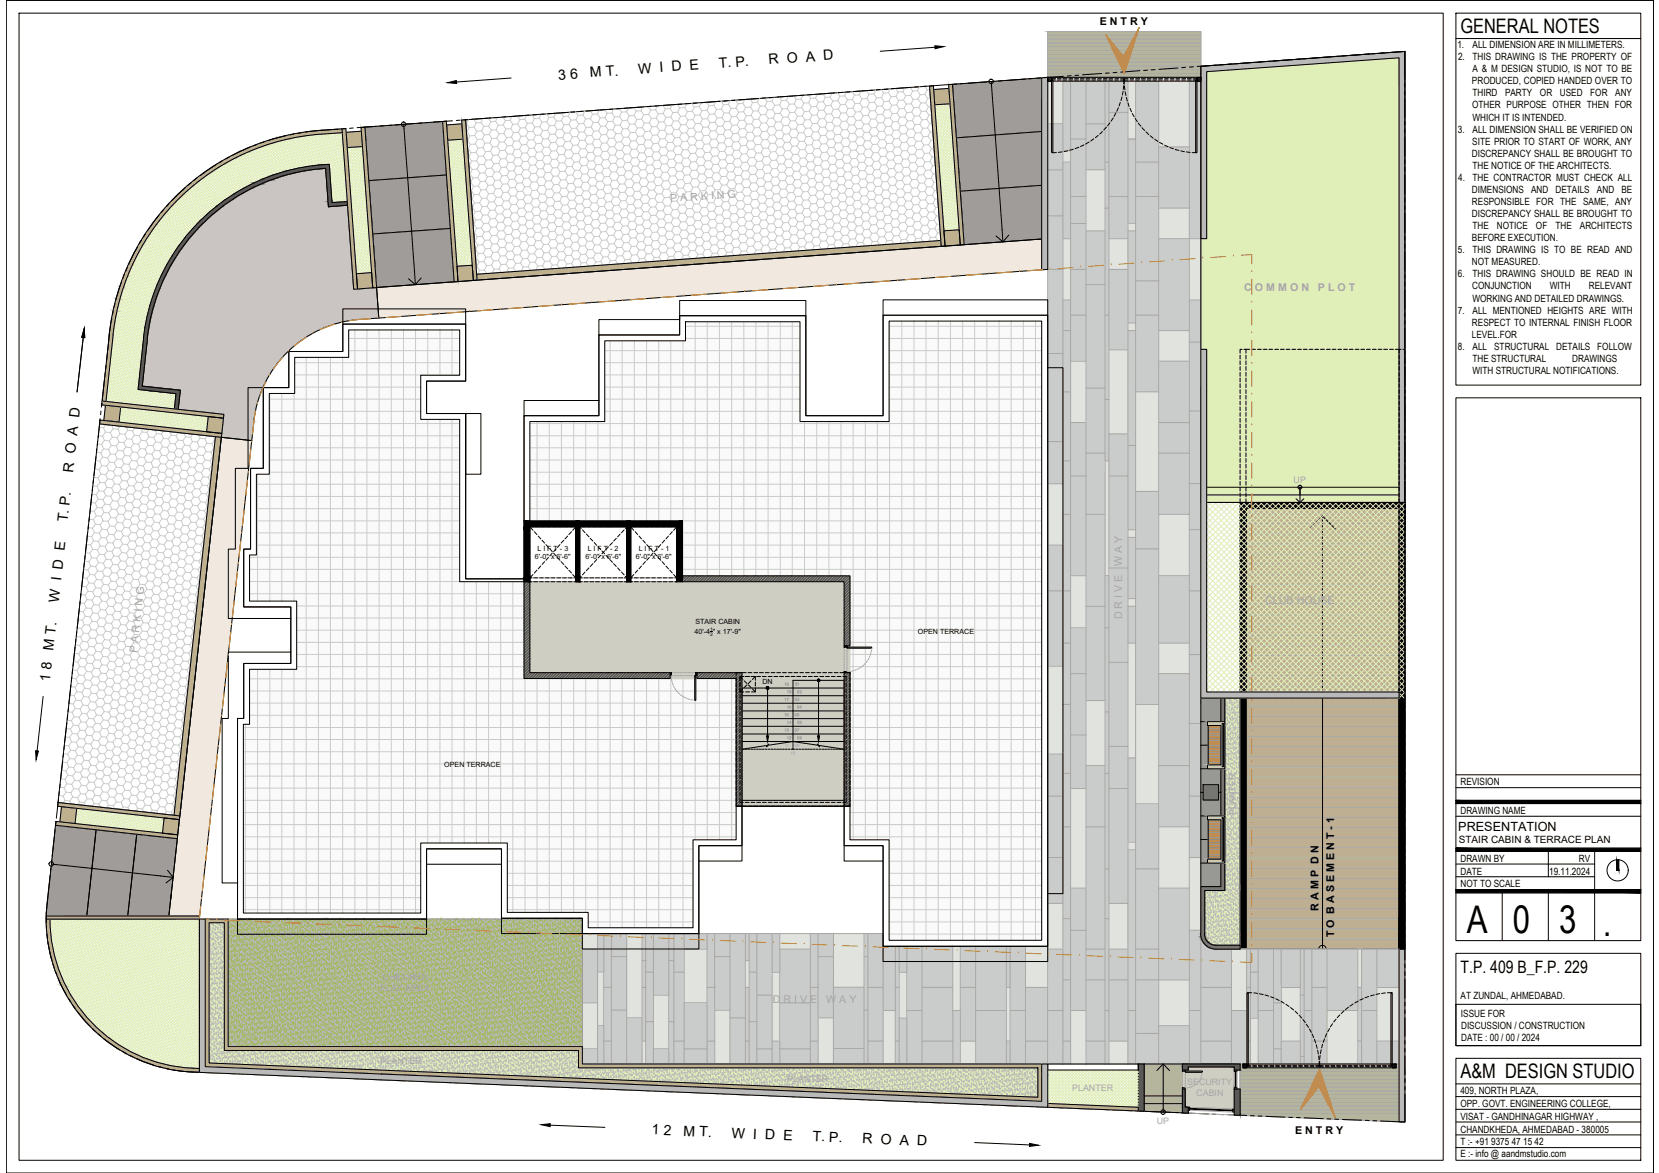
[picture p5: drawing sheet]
<svg xmlns="http://www.w3.org/2000/svg" width="420mm" height="297mm" viewBox="0 0 420 297" stroke-linecap="round" stroke-linejoin="round" font-family="sans-serif">
<defs><g id="words">
<g font-size="9.7">
<text x="371.5" y="236.2">A</text>
<text x="383.2" y="236.2">0</text>
<text x="394.9" y="236.2">3</text>
<text x="405.9" y="236.9">.</text>
</g>
<g font-size="5.1">
<text x="369.9" y="8.4">GENERAL NOTES</text>
<text x="369.9" y="273">A&amp;M DESIGN STUDIO</text>
</g>
<text font-size="4.3" x="369.9" y="246.5">T.P. 409 B_F.P. 229</text>
<g font-size="3.6">
<text x="182.1" y="17.2" transform="rotate(-4 182.1 17.2)">T. P.</text>
<text x="194.7" y="16.3" transform="rotate(-4 194.7 16.3)">R O A D</text>
<text x="141.5" y="20.2" transform="rotate(-4 141.5 20.2)">3 6</text>
<text x="149.5" y="19.6" transform="rotate(-4 149.5 19.6)">M T.</text>
<text x="161.7" y="18.7" transform="rotate(-4 161.7 18.7)">W I D E</text>
<text x="18.5" y="119.7" transform="rotate(-84 18.5 119.7)">R O A D</text>
<text x="17.1" y="132.2" transform="rotate(-84 17.1 132.2)">T. P.</text>
<text x="14.9" y="152.6" transform="rotate(-84 14.9 152.6)">W I D E</text>
<text x="13.5" y="164.8" transform="rotate(-84 13.5 164.8)">M T.</text>
<text x="12.6" y="172.7" transform="rotate(-84 12.6 172.7)">1 8</text>
<text x="165" y="287.3" transform="rotate(2 165 287.3)">1 2</text>
<text x="173" y="287.6" transform="rotate(2 173 287.6)">M T.</text>
<text x="185.3" y="288.1" transform="rotate(2 185.3 288.1)">W I D E</text>
<text x="205.7" y="288.9" transform="rotate(2 205.7 288.9)">T. P.</text>
<text x="218.4" y="289.5" transform="rotate(2 218.4 289.5)">R O A D</text>
</g>
<g font-size="3.5">
<text x="197.9" y="175">19</text>
<text x="200.4" y="175">01</text>
</g>
<g font-size="3.5" fill="#a6a6a6">
<text x="198.6" y="176.7">18</text>
<text x="198.6" y="180.6">16</text>
<text x="198.6" y="184.5">14</text>
</g>
<text font-size="3.2" x="369.3" y="210.4">PRESENTATION</text>
<g font-size="3.1" fill="#a6a6a6">
<text x="197.9" y="178.5">17</text>
<text x="200.4" y="178.5">03</text>
<text x="197.9" y="186.3">13</text>
<text x="200.4" y="186.3">07</text>
</g>
<g font-size="3.1" fill="#bababa">
<text x="197.9" y="190.1">11</text>
<text x="200.4" y="190.1">09</text>
</g>
<g font-size="2.7">
<text x="278.5" y="6.3">E N T R Y</text>
<text x="333.9" y="230.6" transform="rotate(-90 333.9 230.6)">R A M P D N</text>
<text x="337.9" y="237.4" transform="rotate(-90 337.9 237.4)">T O B A S E M E N T - 1</text>
<text x="328" y="287.1">E N T R Y</text>
</g>
<g font-size="2.7" fill="#a6a6a6">
<text x="169.8" y="51.2" transform="rotate(-4 169.8 51.2)">P A R K I N G</text>
<text x="315.1" y="73.7">C O M M O N</text>
<text x="333.8" y="73.7">P L O T</text>
<text x="320.4" y="153">CLUB HOUSE</text>
<text x="34.7" y="165.3" transform="rotate(-84 34.7 165.3)">P A R K I N G</text>
<text x="195.7" y="253.9">D R I V E</text>
</g>
<g font-size="2.5">
<text x="369.1" y="12.2">1.</text>
<text x="369.3" y="15.3">2.</text>
<text x="372.9" y="15.3">THIS DRAWING IS THE PROPERTY OF</text>
<text x="373" y="12.2">ALL DIMENSION ARE IN MILLIMETERS.</text>
<text x="372.8" y="21.4">PRODUCED, COPIED HANDED OVER TO</text>
<text x="373" y="18.3">A &amp; M DESIGN STUDIO, IS NOT TO BE</text>
<text x="372.8" y="27.5">OTHER PURPOSE OTHER THEN FOR</text>
<text x="372.9" y="24.4">THIRD</text>
<text x="381.2" y="24.4">PARTY</text>
<text x="390" y="24.4">OR</text>
<text x="395.1" y="24.4">USED</text>
<text x="402.8" y="24.4">FOR</text>
<text x="409.1" y="24.4">ANY</text>
<text x="369.2" y="33.6">3.</text>
<text x="372.9" y="30.6">WHICH IT IS INTENDED.</text>
<text x="373" y="33.6">ALL DIMENSION SHALL BE VERIFIED ON</text>
<text x="372.8" y="39.7">DISCREPANCY SHALL BE BROUGHT TO</text>
<text x="372.9" y="36.6">SITE PRIOR TO START OF WORK, ANY</text>
<text x="369.3" y="45.8">4.</text>
<text x="372.9" y="42.7">THE NOTICE OF THE ARCHITECTS.</text>
<text x="372.9" y="45.8">THE CONTRACTOR MUST CHECK ALL</text>
<text x="372.8" y="48.8">DIMENSIONS</text>
<text x="372.8" y="51.9">RESPONSIBLE FOR THE SAME, ANY</text>
<text x="387.8" y="48.8">AND</text>
<text x="394" y="48.8">DETAILS</text>
<text x="404.5" y="48.8">AND</text>
<text x="410.6" y="48.8">BE</text>
<text x="372.8" y="55">DISCREPANCY SHALL BE BROUGHT TO</text>
<text x="372.9" y="58">THE</text>
<text x="379.1" y="58">NOTICE</text>
<text x="389" y="58">OF</text>
<text x="394" y="58">THE</text>
<text x="400.1" y="58">ARCHITECTS</text>
<text x="369.2" y="64.1">5.</text>
<text x="372.8" y="61.1">BEFORE EXECUTION.</text>
<text x="372.9" y="64.1">THIS DRAWING IS TO BE READ AND</text>
<text x="369.2" y="70.3">6.</text>
<text x="372.8" y="67.2">NOT MEASURED.</text>
<text x="372.9" y="70.3">THIS DRAWING SHOULD BE READ IN</text>
<text x="372.8" y="73.3">CONJUNCTION</text>
<text x="372.9" y="76.4">WORKING AND DETAILED DRAWINGS.</text>
<text x="392.5" y="73.3">WITH</text>
<text x="402.4" y="73.3">RELEVANT</text>
<text x="369.2" y="79.4">7.</text>
<text x="372.8" y="82.5">RESPECT TO INTERNAL FINISH FLOOR</text>
<text x="373" y="79.4">ALL MENTIONED HEIGHTS ARE WITH</text>
<text x="369.2" y="88.6">8.</text>
<text x="372.8" y="85.5">LEVEL.FOR</text>
<text x="373" y="88.6">ALL STRUCTURAL DETAILS FOLLOW</text>
<text x="372.9" y="91.6">THE STRUCTURAL</text>
<text x="372.9" y="94.7">WITH STRUCTURAL NOTIFICATIONS.</text>
<text x="398.2" y="91.6">DRAWINGS</text>
<text x="369.9" y="198.9">REVISION</text>
<text x="369.9" y="206.1">DRAWING NAME</text>
<text x="369.4" y="213.6">STAIR CABIN &amp; TERRACE PLAN</text>
<text x="369.9" y="221.5">DATE</text>
<text x="369.9" y="218.2">DRAWN BY</text>
<text x="392.3" y="221.5">19.11.2024</text>
<text x="399.9" y="218.2">RV</text>
<text x="369.9" y="224.7">NOT TO SCALE</text>
<text x="369.9" y="253.1">AT ZUNDAL, AHMEDABAD.</text>
<text x="370" y="257.5">ISSUE FOR</text>
<text x="370" y="260.6">DISCUSSION / CONSTRUCTION</text>
<text x="370" y="263.7">DATE : 00 / 00 / 2024</text>
<text x="369.9" y="280.4">OPP. GOVT. ENGINEERING COLLEGE,</text>
<text x="369.9" y="277.1">409, NORTH PLAZA,</text>
<text x="369.9" y="286.8">CHANDKHEDA, AHMEDABAD - 380005</text>
<text x="369.9" y="283.6">VISAT - GANDHINAGAR HIGHWAY ,</text>
<text x="369.9" y="290">T :- +91 9375 47 15 42</text>
<text x="369.9" y="293">E :- info @ aandmstudio.com</text>
</g>
<g font-size="2.3" fill="#a6a6a6">
<text x="327.6" y="122.2">UP</text>
<text x="312.9" y="206.4" transform="rotate(-90 312.9 206.4)">PLANTER</text>
<text x="96.3" y="250.9">PLAY AREA</text>
<text x="96.9" y="248.3">CHILDREN</text>
<text x="96.4" y="269.4">PLANTER</text>
<text x="199.4" y="273.9">PLANTER</text>
<text x="271.5" y="276.3">PLANTER</text>
<text x="293" y="284.7">UP</text>
</g>
<g font-size="1.8">
<text x="135.5" y="141.6">6'-0&quot; x 6'-6&quot;</text>
<text x="136.1" y="139.4">L I F T - 3</text>
<text x="148.3" y="141.6">6'-0&quot; x 6'-6&quot;</text>
<text x="148.8" y="139.4">L I F T - 2</text>
<text x="161" y="141.6">6'-0&quot; x 6'-6&quot;</text>
<text x="161.8" y="139.4">L I F T - 1</text>
<text x="175.9" y="160.6">40'-4 &quot; x 17'-9&quot;</text>
<text x="176.1" y="158">STAIR CABIN</text>
<text x="232.5" y="160.5">OPEN TERRACE</text>
<text x="193.1" y="173.3">DN</text>
<text x="112.5" y="194.3">OPEN TERRACE</text>
</g>
<g font-size="1.3">
<text x="179.8" y="159.8">1</text>
<text x="179.8" y="161">2</text>
</g>
</g></defs>
<!-- layer: A-FLOOR-HATCH-1 -->
<g fill="#e0eeb7" stroke="#e0eeb7" stroke-width=".25">
<path d="M304.1 16.8l51.7-3.8v3.8z"/>
<path d="M304.1 16.8l51.7 110.4v-110.4zM304.1 16.8l51.7 110.4h-51.7z"/>
</g>
<!-- layer: A-COMPOND WALL -->
<g fill="#bababa" stroke="#bababa" stroke-width=".25">
<path d="M333.9 14.6l21.9-1.6v1.6z"/>
<path d="M354.3 14.6h1.5v269.5z"/>
<path d="M263.8 19.7l1.5-.1z"/>
<path d="M263.8 19.7h1.5v48.5z"/>
<path d="M227.8 278.9h37.5v1.5z"/>
<path d="M324.6 16.8l29.7-2.2h-20.4zM304.1 16.8l29.8-2.2-9.3 2.2z"/>
<path d="M304.1 16.8l1.5 1.3 19-1.3zM304.1 16.8l1.5 1.3h-1.5z"/>
<path d="M304.1 18.1l1.5 42.3v-42.3zM304.1 18.1l1.5 42.3h-1.5z"/>
<path d="M354.3 14.6v269.5h1.5zM354.3 284.1h1.5z"/>
<path d="M263.8 19.7v48.5h1.5zM263.8 68.2h1.5z"/>
<path d="M50.5 232.7l1.5 37.4v-37.4zM50.5 232.7l1.5 37.4h-1.5z"/>
<path d="M50.5 270.1l36.1 1.5zM50.5 270.1l36.1 1.5h-36.1z"/>
<path d="M263.8 269.4l1.5 2.6v-2.6zM263.8 269.4l1.5 2.6h-1.5z"/>
<path d="M50.5 271.6l46 .4-9.9-.4zM50.5 271.6l46 .4h-36.1z"/>
<path d="M263.8 272l1.5 6.9v-6.9zM263.8 272l1.5 6.9h-1.5z"/>
<path d="M60.4 272l203.4 6.9-167.3-6.9zM60.4 272l203.4 6.9h-36z"/>
<path d="M304.1 88.5l1.5 86.7v-86.7zM304.1 88.5l1.5 86.7h-1.5z"/>
<path d="M304.1 175.2l50.2 1.6v-1.6zM304.1 175.2l50.2 1.6h-50.2z"/>
</g>
<!-- layer: A-RCC-WALL -->
<g fill="none" stroke="#000" stroke-width=".25">
<path d="M314.1 89.9v1M314.1 91.4v1M314.1 92.8v1M314.1 94.3v1M314.1 95.7v1M314.1 97.2v1M314.1 98.7v.9M314.6 88.5h-.5v.9M315 88.5h.6v.9M315.6 89.9v1M315.6 91.4v1M315.6 92.8v1"/>
<path d="M315.6 94.3v1M315.6 95.7v1M315.6 97.2v1M315.6 98.7v.9M315.6 88.5h.9M317 88.5h1M318.5 88.5h.9M319.9 88.5h1M321.4 88.5h.9M322.8 88.5h1M324.3 88.5h.9M325.7 88.5h1"/>
<path d="M327.2 88.5h1M328.6 88.5h1M330.1 88.5h.9M331.6 88.5h.9M333 88.5h1M334.4 88.5h1M335.9 88.5h1M337.4 88.5h.9M338.8 88.5h1M340.3 88.5h.9M341.7 88.5h1M343.2 88.5h1"/>
<path d="M344.6 88.5h1M346.1 88.5h.9M347.6 88.5h.9M349 88.5h1M350.4 88.5h1M351.9 88.5h1M353.4 88.5h.9M354.3 89.9v1M354.3 91.4v1M354.3 92.8v1M354.3 94.3v1M354.3 95.7v1"/>
<path d="M354.3 97.2v1M354.3 98.7v.9M354.8 88.5h-.5v.9M355.3 88.5h.5v.9M355.8 89.9v1M355.8 91.4v1M355.8 92.8v1M355.8 94.3v1M355.8 95.7v1M355.8 97.2v1M355.8 98.7v.9M314.1 100.1v1"/>
<path d="M314.1 101.6v.9M314.1 103v1M314.1 104.5v.9M314.1 105.9v1M314.1 107.4v1M314.1 108.8v1M314.1 110.3v1M314.1 111.7v1M314.1 113.2v1M314.1 114.7v.9M314.1 116.1v1M314.1 117.5v1"/>
<path d="M314.1 119v1M315.6 100.1v1M315.6 101.6v.9M315.6 103v1M315.6 104.5v.9M315.6 105.9v1M315.6 107.4v1M315.6 108.8v1M315.6 110.3v1M315.6 111.7v1M315.6 113.2v1M315.6 114.7v.9"/>
<path d="M315.6 116.1v1M315.6 117.5v1M315.6 119v1M354.3 100.1v1M354.3 101.6v.9M354.3 103v1M354.3 104.5v.9M354.3 105.9v1M354.3 107.4v1M354.3 108.8v1M354.3 110.3v1M354.3 111.7v1"/>
<path d="M354.3 113.2v1M354.3 114.7v.9M354.3 116.1v1M354.3 117.5v1M354.3 119v1M355.8 100.1v1M355.8 101.6v.9M355.8 103v1M355.8 104.5v.9M355.8 105.9v1M355.8 107.4v1M355.8 108.8v1"/>
<path d="M355.8 110.3v1M355.8 111.7v1M355.8 113.2v1M355.8 114.7v.9M355.8 116.1v1M355.8 117.5v1M355.8 119v1M132.7 131.9h14.1v15.4h-1v-13.9h-11.6v13.9h-1.5zM134.2 133.4l.8 .9M135.3 134.6l.7 .8M136.3 135.7l.6 .8M137.3 136.8l.6 .7"/>
<path d="M138.3 137.9l.6 .7M139.2 139l.7 .7M140.8 139l-.6 .7M141.8 137.9l-.6 .7M142.8 136.8l-.7 .7M143.8 135.7l-.7 .8M144.7 134.6l-.6 .8M145.8 131.9h13.9v15.4h-.9v-13.9h-12v13.9h-1zM145.8 133.4l-.8 .9M146.8 133.4l.4 .4M147.5 134.2l.7 .7M148.5 135.2l.7 .8"/>
<path d="M149.5 136.3l.7 .7M150.5 137.4l.6 .7M151.5 138.5l.6 .7M152.4 139.5l.7 .7M153.1 139.5l-.7 .7M154.1 138.5l-.6 .7M155.1 137.4l-.7 .7M156.1 136.3l-.7 .7M157.1 135.2l-.7 .8M158.1 134.2l-.7 .7M158.8 131.9h14v15.4h-1.4v-13.9h-11.7v13.9h-.9zM158.8 133.4l-.4 .4"/>
<path d="M159.7 133.4l.8 .9M160.9 134.6l.6 .8M161.8 135.7l.7 .8M162.8 136.8l.6 .7M163.8 137.9l.6 .7M164.8 139l.6 .7M166.4 139l-.7 .7M167.3 137.9l-.6 .7M168.3 136.8l-.6 .7M169.3 135.7l-.6 .8M170.3 134.6l-.7 .8M171.4 133.4l-.8 .9"/>
<path d="M314.1 127.2h41.7v113.2h-1.5v-111.6h-38.7v111.6h-1.5zM314.1 126.3v.9h.5M314.1 120.5v.9M314.1 121.9v1M314.1 123.4v1M314.1 124.8v1M315.6 126.3v.9h-.6M315.6 128.8h38.7v111.6h-38.7zM315.6 120.5v.9M315.6 121.9v1M315.6 123.4v1M315.6 124.8v1"/>
<path d="M334.9 130.7l-3.2 3.2M334.9 130.7l3.3 3.2M334.9 130.7v109.7M354.3 126.3v.9h.5M354.3 120.5v.9M354.3 121.9v1M354.3 123.4v1M354.3 124.8v1M355.8 126.3v.9h-.5M355.8 120.5v.9M355.8 121.9v1M355.8 123.4v1"/>
<path d="M355.8 124.8v1M134.7 146.3h-.5v1h.5M135 145.5l-.8 .8M135.2 147.3h.9M135.2 146.3h.9M136 144.4l-.7 .7M136.7 147.3h.9M136.7 146.3h.9M136.9 143.3l-.6 .7M137.9 142.2l-.6 .7M138.1 147.3h1M138.1 146.3h1"/>
<path d="M138.9 141.2l-.6 .7M139.5 147.3h1M139.5 146.3h1M139.9 140.1l-.7 .7M140.2 140.1l.6 .7M141 147.3h1M141 146.3h1M141.2 141.2l.6 .7M142.1 142.2l.7 .7M142.5 147.3h.9M142.5 146.3h.9M143.1 143.3l.7 .7"/>
<path d="M143.9 147.3h1M143.9 146.3h1M144.1 144.4l.6 .7M145 145.5l.8 .8M145.4 146.3h.4M145.8 146.3v1h-.4M147.2 146l-.4 .3M147.4 146.3h-.6v1h.6M148 147.3h.9M148 146.3h.9M148.2 144.9l-.7 .7M149.2 143.8l-.7 .7"/>
<path d="M149.4 147.3h1M149.4 146.3h1M150.2 142.7l-.7 .8M150.8 147.3h1M150.8 146.3h1M151.1 141.7l-.6 .7M152.1 140.6l-.6 .7M152.3 147.3h1M152.3 146.3h1M153.5 140.6l.6 .7M153.8 147.3h.9M153.8 146.3h.9"/>
<path d="M154.4 141.7l.7 .7M155.2 147.3h1M155.2 146.3h1M155.4 142.7l.7 .8M156.4 143.8l.7 .7M156.7 147.3h.9M156.7 146.3h.9M157.4 144.9l.7 .7M158.1 146.3h.7M158.4 146l.4 .3M158.8 146.3v1h-.7M159.7 146.3v1h.5"/>
<path d="M159.7 146.3h.5M160.5 145.5l-.8 .8M160.7 147.3h1M160.7 146.3h1M161.5 144.4l-.6 .7M162.2 147.3h1M162.2 146.3h1M162.5 143.3l-.7 .7M163.4 142.2l-.6 .7M163.6 147.3h1M163.6 146.3h1M164.4 141.2l-.6 .7"/>
<path d="M165.1 147.3h.9M165.1 146.3h.9M165.4 140.1l-.6 .7M165.7 140.1l.7 .7M166.5 147.3h1M166.5 146.3h1M166.7 141.2l.6 .7M167.7 142.2l.6 .7M168 147.3h1M168 146.3h1M168.7 143.3l.6 .7M169.4 147.3h1"/>
<path d="M169.4 146.3h1M169.6 144.4l.7 .7M170.6 145.5l.8 .8M170.9 146.3h.5v1h-.5M186.4 171.5v1M186.4 173v.9M186.4 174.4v1M186.4 175.8v1M186.4 177.3v1M186.4 178.8v.9M187.4 174.2v1h1M187.4 172.7v1.2"/>
<path d="M187.4 174.4v1M187.4 175.8v1M187.4 177.3v1M187.4 178.8v.9M187.4 171.3l.7 .8M187.5 170.3h-1.1v.7M188 170.3h1M188.1 174.4l-.7 .8M188.3 171.3h-.9v1.2M188.4 171.3h-1v1M188.5 172.4l.7 .7M188.7 171.3h1.1"/>
<path d="M188.8 175.2h1M189.2 173.4l-.7 .7M189.4 170.3h1M189.5 173.4l.7 .7M190.2 171.3h1.1M190.2 172.4l-.7 .7M190.5 174.4l.8 .8M190.9 170.3h1M191.3 174.2v1h-1M191.3 171.3v1M191.3 172.7v1M191.3 171.3l-.8 .8"/>
<path d="M191.6 171.3h1M192.4 170.3h.9M193.1 171.3h1M193.8 170.3h1M194.6 171.3h.9M195.3 170.3h1M196 171.3h1M196.7 170.3h1M198.2 170.3h.9M199.6 170.3h1M201.1 170.3h1M202.6 170.3h.9"/>
<path d="M204 170.3h1M204.7 171.3h1M205.4 170.3h1M206.2 171.3h.9M206.9 170.3h1M207.6 171.3h1M208.4 170.3h.9M209.1 171.3h1M209.8 170.3h1M210.6 171.3h.9M211.3 170.3h1M212 171.3h1"/>
<path d="M212.7 170.3h1M213.4 171.3h.9v1.2M214.2 170.3h1.1v.7M214.3 173v.9M214.3 174.4v1M214.3 175.8v1M214.3 177.3v1M214.3 178.8v.9M215.3 171.5v1M215.3 173v.9M215.3 174.4v1M215.3 175.8v1"/>
<path d="M215.3 177.3v1M215.3 178.8v.9M186.4 180.2v1M186.4 181.7v1M186.4 183.1v1M186.4 184.6v.9M186.4 186v1M186.4 187.5v1M186.4 189v.9M186.4 190.4v1M186.4 191.8v1M186.4 193.3v1"/>
<path d="M186.4 194.8v.9M186.4 196.2v1M186.4 197.7v1M186.4 199.1v1M187.4 180.2v1M187.4 181.7v1M187.4 183.1v1M187.4 184.6v.9M187.4 186v1M187.4 187.5v1M187.4 189v.9M187.4 190.4v1"/>
<path d="M187.4 191.8v1M187.4 193.3v1M187.4 194.8v.9M187.4 196.2v1M187.4 197.7v1M187.4 199.1v1M214.3 180.2v1M214.3 181.7v1M214.3 183.1v1M214.3 184.6v.9M214.3 186v1M214.3 187.5v1"/>
<path d="M214.3 189v.9M214.3 190.4v1M214.3 191.8v1M214.3 193.3v1M214.3 194.8v.9M214.3 196.2v1M214.3 197.7v1M214.3 199.1v1M215.3 180.2v1M215.3 181.7v1M215.3 183.1v1M215.3 184.6v.9"/>
<path d="M215.3 186v1M215.3 187.5v1M215.3 189v.9M215.3 190.4v1M215.3 191.8v1M215.3 193.3v1M215.3 194.8v.9M215.3 196.2v1M215.3 197.7v1M215.3 199.1v1M186.4 203.5v.7h1.1M186.4 200.6v.9"/>
<path d="M186.4 202v1M187.4 202v1.2h.9M187.4 200.6v.9M188 204.2h1M188.7 203.2h1M189.4 204.2h1M190.2 203.2h.9M190.9 204.2h1M191.6 203.2h1M192.4 204.2h.9M193.1 203.2h1M193.8 204.2h1"/>
<path d="M194.6 203.2h.9M195.3 204.2h1M196 203.2h1M196.7 204.2h1M197.4 203.2h1M198.2 204.2h.9M198.9 203.2h1M199.6 204.2h1M200.4 203.2h.9M201.1 204.2h1M201.8 203.2h1M202.6 204.2h.9"/>
<path d="M203.3 203.2h1M204 204.2h1M204.7 203.2h1M205.4 204.2h1M206.2 203.2h.9M206.9 204.2h1M207.6 203.2h1M208.4 204.2h.9M209.1 203.2h1M209.8 204.2h1M210.6 203.2h.9M211.3 204.2h1"/>
<path d="M212 203.2h1M212.7 204.2h1M214.3 202v1.2h-.9M214.3 200.6v.9M215.3 203.5v.7h-1.1M215.3 200.6v.9M215.3 202v1"/>
<circle cx="334.9" cy="240.3" r=".95"/>
</g>
<!-- layer: A-ELEV-HATCH-4 -->
<path d="M315.6 128.8v111.6l38.7-111.6zM354.3 128.8v111.6h-38.7z" fill="#bfaf92" stroke="#bfaf92" stroke-width=".25"/>
<g fill="none" stroke="#a6a6a6" stroke-width=".25">
<path d="M315.6 137.8h38.7M315.6 135.2h38.7M315.6 132.6h38.7M315.6 130.1h38.7M315.6 158.3h38.7M315.6 155.7h38.7M315.6 153.1h38.7M315.6 150.6h38.7M315.6 148h38.7M315.6 145.4h38.7M315.6 142.9h38.7M315.6 140.3h38.7"/>
<path d="M315.6 178.8h38.7M315.6 176.2h38.7M315.6 173.7h38.7M315.6 171.1h38.7M315.6 168.6h38.7M315.6 166h38.7M315.6 163.4h38.7M315.6 160.9h38.7M315.6 199.3h38.7M315.6 196.8h38.7M315.6 194.2h38.7M315.6 191.6h38.7"/>
<path d="M315.6 189h38.7M315.6 186.5h38.7M315.6 183.9h38.7M315.6 181.4h38.7M315.6 219.9h38.7M315.6 217.3h38.7M315.6 214.7h38.7M315.6 212.2h38.7M315.6 209.6h38.7M315.6 207h38.7M315.6 204.5h38.7M315.6 201.9h38.7"/>
<path d="M315.6 237.8h38.7M315.6 235.2h38.7M315.6 232.7h38.7M315.6 230.1h38.7M315.6 227.5h38.7M315.6 225h38.7M315.6 222.4h38.7"/>
</g>
<!-- layer: A-RCC-WALL-HATCH -->
<g fill="#000" stroke="#000" stroke-width=".25">
<path d="M132.7 133.4l1.5 12.9v-12.9zM132.7 133.4l1.5 12.9h-1.5z"/>
<path d="M132.7 131.9l14.1 1.5v-1.5zM132.7 131.9l14.1 1.5h-14.1z"/>
<path d="M145.8 133.4l1 12.9v-12.9zM145.8 133.4l1 12.9h-1z"/>
<path d="M145.8 133.4l1 12.9v-12.9zM145.8 133.4l1 12.9h-1z"/>
<path d="M158.8 131.9h14l-14 1.5zM158.8 133.4h14v-1.5z"/>
<path d="M158.8 133.4h.9l-.9 12.9zM159.7 133.4l-.9 12.9h.9z"/>
<path d="M145.8 131.9l13.9 1.5v-1.5zM145.8 131.9l13.9 1.5h-13.9z"/>
<path d="M158.8 133.4l.9 12.9v-12.9zM158.8 133.4l.9 12.9h-.9z"/>
<path d="M171.4 133.4h1.4l-1.4 12.9zM172.8 133.4l-1.4 12.9h1.4z"/>
<path d="M314.1 127.2v113.2l1.5-113.2zM315.6 127.2v113.2h-1.5z"/>
<path d="M315.6 127.2v1.6l38.7-1.6zM315.6 128.8l38.7-1.6v1.6z"/>
<path d="M354.3 127.2v113.2l1.5-113.2zM355.8 127.2v113.2h-1.5z"/>
<path d="M132.7 146.3l1.5 1v-1zM132.7 146.3l1.5 1h-1.5z"/>
<path d="M145.8 146.3l1 1v-1zM145.8 146.3l1 1h-1z"/>
<path d="M145.8 146.3l1 1v-1zM145.8 146.3l1 1h-1z"/>
<path d="M158.8 146.3h.9l-.9 1zM159.7 146.3l-.9 1h.9z"/>
<path d="M158.8 146.3l.9 1v-1zM158.8 146.3l.9 1h-.9z"/>
<path d="M171.4 146.3h1.4l-1.4 1zM171.4 147.3h1.4v-1z"/>
</g>
<!-- layer: A-FLOOR-HATCH-1 -->
<g fill="none" stroke="#e0eeb7" stroke-width=".25">
<path d="M60 39.9l5 6.1M60.5 39.6l4.9 6.2M60.9 39.4l5.1 6.2M61.2 39.3l-20.9 16.7M61.4 39.1l5 6.3M61.9 38.9l5 6.3M62.4 38.7l5 6.3M62.9 38.5l5 6.3M63.1 38.4l-24.1 19.3M63.8 38.1l5.2 6.3M64.3 37.9l5.2 6.4M64.7 37.7l-26.7 21.5 5.1 6.4"/>
<path d="M64.9 37.7l5.1 6.4M65.4 37.5l5.1 6.4M65.9 37.3l5.1 6.5M66.3 37.2l-29.2 23.3 5.2 6.5M66.4 37.1l5.1 6.5M66.9 36.9l5.2 6.6M67.4 36.8l5.2 6.5M67.7 36.7l-31.4 25.1M67.9 36.6l5.3 6.6M68.5 36.4l5.2 6.6M69 36.3l5.3 6.6M69 36.3l-33.4 26.8"/>
<path d="M69.5 36.1l5.3 6.6M70 36l5.4 6.6M70.3 35.9l-35.3 28.3M70.6 35.8l5.3 6.7M71.1 35.7l5.4 6.7M71.5 35.5l-37.1 29.8 5.4 6.8M72.2 35.4l5.5 6.8M73.3 35.1l5.6 6.9M73.8 35l-40.4 32.5M73.9 35l5.6 6.9M74.5 34.9l5.6 7 6.8-5.5M74.9 34.8l-42 33.7"/>
<path d="M75 34.8l5.6 7M75.6 34.7l5.7 7.1M76 34.6l-43.4 34.9M76.2 34.6l5.7 7.1M76.8 34.5l5.7 7.2M77 34.4l-44.8 36.1M77.3 34.4l5.8 7.2M77.9 34.3l9.7 12.1M78 34.3l-17.6 14.1M78.5 34.2l9 11.3M79 34.2l-16 12.8M79.1 34.2l8.4 10.4"/>
<path d="M79.7 34.1l7.7 9.6M79.9 34.1l-14.8 11.9M80.3 34.1l7.1 8.7M80.9 34l-14.1 11.2M80.9 34l6.4 7.9M81.6 34l5.6 7M81.7 33.9l-13.2 10.7-5.1-6.3M82.2 33.9l5 6.2M82.6 33.9l-12.7 10.2M82.8 33.9l4.3 5.3M83.4 33.8l3.6 4.5M83.6 33.8l-12.4 9.9"/>
<path d="M84.1 33.8l2.9 3.6M84.5 33.8l-12 9.5M84.7 33.7l2.2 2.8M85.3 33.7l1.5 1.9M85.3 33.7l-11.6 9.3M85.9 33.6l.9 1.1M86.3 33.6l-11.4 9.1M86.6 33.6l.1 .2M86.7 33.9l-10.7 8.6M86.7 34.5l-9.6 7.8-5.4-6.8M86.8 35.2l-8.7 6.9M86.8 35.8l-7.7 6.2"/>
<path d="M87 37l-6 4.8M87 37.7l-5.1 4M87 38.3l-4.2 3.3M87.1 38.9l-3.7 3M87.1 39.5l-3.7 2.9M87.9 37.5l4.2 3.4M88 38l4.1 3.6M88 38.2l.7-.9 3.3 2.9M88.1 38.9l1.4-1.6 2.5 2.1M88.1 38.8l4.1 3.5M88.1 39.5l4.1 3.5M90.2 37.2l-2.1 2.4"/>
<path d="M90.2 37.2l1.7 1.5M91.6 37.1l-3.4 3.9M91.7 37.1l.1 .2M91.8 37.6l-3.5 4.2M91.9 38l-1-.8-2.8 3.1M91.9 38.3l-3.6 4.2M91.9 39.1l-3.6 4.2M92 39.8l-3.6 4.2M113.5 36.1l4.1 3.6M113.5 35.5l-.1 .1M113.5 37l1.4-1.6 2.5 2.2M113.5 35.5l4.1 3.5"/>
<path d="M113.5 36.9l4.1 3.6M113.5 37.6l4.2 3.6M113.6 38.3l4.2 3.6M113.7 39.1l4.1 3.5M113.7 39.8l4.2 3.6M114.2 35.5l-.7 .8M114.2 35.5l3.3 2.8M115.6 35.4l-2 2.3M115.7 35.3l1.7 1.6M116.3 35.3l-2.7 3.2M116.4 35.3l.9 .8M117.3 35.4l-.2-.2-3.4 4"/>
<path d="M117.3 35.8l-3.6 4.1M117.3 36.5l-3.6 4.1M117.4 37.2l-3.6 4.2M117.5 38l-3.6 4.1M117.5 38.7l-3.6 4.1M117.6 39.4l-3.6 4.1M236.7 26.6l4.2 3.4M236.8 27.3l.7-.8 3.3 2.8M236.8 27.2l4.1 3.6M236.8 27.9l4.2 3.6M236.9 28.1l1.4-1.7 2.5 2.2M236.9 28.6l4.1 3.6"/>
<path d="M236.9 29.3l4.2 3.6M237 30.1l4.1 3.5M237 30.8l4.2 3.6M237.1 31.5l4.2 3.6M237.2 32.2l4.1 3.6M237.2 33l4.1 3.6M237.2 33.7l4.2 3.6M237.3 34.4l4.2 3.6M237.4 35.1l4.1 3.6M237.4 35.8l4.2 3.6M237.4 36.6l4.2 3.6M237.5 37.3l4.2 3.6"/>
<path d="M237.6 38l4.1 3.6M237.6 38.8l4.2 3.5M237.7 39.5l4.1 3.6M240.4 26.3l-3.4 3.9M240.5 26.3l.1 .1M240.6 26.8l-3.5 4.1M240.7 27.1l-1-.8-2.8 3.2M240.7 27.9l-1.7-1.5-2.1 2.4M240.7 27.5l-3.6 4.2M240.7 28.2l-3.5 4.2M240.8 28.9l-3.6 4.2M240.8 29.7l-3.5 4.1"/>
<path d="M240.9 30.4l-3.6 4.2M241 31.1l-3.6 4.2M241 31.9l-3.6 4.1M241 32.6l-3.5 4.1M241.1 33.3l-3.6 4.2M241.2 34l-3.6 4.2M241.2 34.7l-3.6 4.2M241.3 35.5l-3.6 4.1M241.3 36.2l-3.6 4.1M241.4 36.9l-3.6 4.1M241.4 37.7l-3.6 4.1M241.5 38.4l-3.6 4.1"/>
<path d="M241.6 39.1l-3.6 4.2M241.6 39.8l-3.6 4.2M37.7 59.6l5.1 6.4M38.3 58.7l5.1 6.4M38.6 58.3l5.1 6.3M38.9 57.9l5.1 6.3M39.2 57.4l5.1 6.3M39.5 57l5.1 6.3M39.9 56.6l5 6.3-14 11.2M40.2 56.2l5 6.2M40.5 55.7l5 6.3M40.9 55.3l4.9 6.2"/>
<path d="M41.1 54.9l5 6.2M41.5 54.5l5 6.2M41.8 54.1l5 6.2M42.2 53.7l4.9 6.2M42.5 53.3l5 6.2M42.8 52.9l5 6.2M43.2 52.6l4.9 6.1M43.6 52.1l4.9 6.2M43.9 51.8l4.9 6.1M44.3 51.4l4.9 6.1M44.6 51l4.9 6.1M45 50.7l4.9 6.1"/>
<path d="M45.3 50.3l4.9 6.1M45.7 49.9l4.9 6.1M46.1 49.6l4.9 6.1M46.5 49.2l4.9 6.1M46.9 48.9l4.8 6M47.2 48.5l4.9 6.1M47.4 59.5l-15.9 12.8 5.9 7.4M47.6 48.2l4.9 6.1M48 47.9l4.9 6M48.4 47.5l4.9 6.1M48.8 47.2l4.8 6M49.2 46.8l4.8 6.1"/>
<path d="M49.4 57.3l-17.6 14.1M49.6 46.6l4.8 6M50 46.2l4.8 6.1M50.4 45.9l4.8 6.1M50.8 45.6l4.8 6M51.2 45.3l4.8 6M51.6 45l4.9 6M51.7 44.9l-3.9 3.1M52 44.6l4.9 6.1M52.5 44.4l4.8 6M52.9 44.1l4.8 6.1M53.3 43.8l4.9 6.1"/>
<path d="M53.7 43.5l4.9 6.1M54.1 43.2l4.9 6.1M54.6 42.9l4.8 6.1M55 42.7l4.9 6.1M55.5 42.4l4.8 6.1M55.9 42.1l4.9 6.1M56.3 41.9l5 6M56.4 41.8l-12.6 10.1M56.8 41.6l4.9 6.1M57.2 41.3l4.9 6.1M57.7 41l4.9 6.2M58.1 40.8l5 6.2"/>
<path d="M58.6 40.6l4.9 6.1M59.5 40.1l5 6.2M64 46.5l-4.9-6.2-17.3 13.9M78.3 42.1l-5.6-6.8-38.8 31.1M83.4 42l4.3 5.3M83.5 42.9l4.3 5.3-3.7 3M83.5 43.8l4.3 5.3M83.6 44.7l4.3 5.3M83.7 46.5l3.7 4.5M83.9 48.3l2.2 2.9M83.9 49.2l1.7 2M84 50.1l.9 1.2"/>
<path d="M84.1 51l.2 .3M87.2 40.1l-3.7 3M87.2 40.8l-3.7 2.9M87.2 41.4l-3.6 2.9M87.3 42l-3.7 2.9M87.3 42.6l-3.6 3 4.2 5.3M87.4 43.3l-3.7 2.9M87.4 43.8l-3.6 3M87.5 44.5l-3.7 2.9 3 3.7M87.5 45.1l-3.6 2.9M87.6 45.7l-3.7 3M87.6 46.3l-3.7 3"/>
<path d="M87.7 47l-3.7 2.9M87.7 47.6l-3.7 2.9M87.8 48.8l-3 2.5M87.8 49.5l-2.1 1.7M87.9 50.1l-1.3 1M87.9 50.7l-.4 .3M88.1 40.2l4.2 3.6M88.2 40.9l4.1 3.6M88.3 41.6l4.1 3.6M88.3 42.4l4.2 3.6M88.3 43.1l4.2 3.6M88.4 43.8l4.1 3.6"/>
<path d="M88.4 44.5l4.2 3.6M88.5 45.2l4.2 3.6M88.6 46l4.1 3.6M88.6 46.7l4.2 3.6M88.6 47.4l4.2 3.6M88.7 48.2l4.2 3.6M88.8 48.9l4.1 3.6M88.8 49.6l4.2 3.6M88.9 50.3l4.1 3.6M88.9 51l4.2 3.6M89 51.8l4.1 3.6M89 52.5l4.2 3.6"/>
<path d="M89.1 53.2l4.1 3.6M89.2 54l4.1 3.5M89.2 54.7l4.1 3.5M89.2 55.4l4.2 3.6M89.3 56.1l4.1 3.6M89.4 56.8l4.1 3.6M89.4 57.6l4.2 3.6M89.5 58.3l4.1 3.6M89.5 59l4.1 3.6M89.6 59.7l4.1 3.6M92 40.5l-3.5 4.2M92.1 41.3l-3.6 4.1"/>
<path d="M92.2 42l-3.6 4.1M92.2 42.7l-3.6 4.1M92.2 43.4l-3.5 4.2M92.3 44.1l-3.6 4.2M92.4 44.9l-3.6 4.1M92.4 45.6l-3.6 4.1M92.5 46.3l-3.6 4.2M92.5 47.1l-3.6 4.1M92.6 47.8l-3.6 4.1M92.6 48.5l-3.6 4.1M92.7 49.2l-3.6 4.2M92.8 49.9l-3.6 4.2"/>
<path d="M92.8 50.7l-3.6 4.1M92.8 51.4l-3.6 4.1M92.9 52.1l-3.6 4.1M93 52.8l-3.6 4.2M93 53.5l-3.6 4.2M93 54.3l-3.5 4.1M93.1 55l-3.6 4.2M93.2 55.7l-3.6 4.2M93.2 56.5l-3.6 4.1M93.3 57.2l-3.6 4.1M93.3 57.9l-3.6 4.1M93.4 58.6l-3.6 4.2"/>
<path d="M93.4 59.3l-3.6 4.2M113.7 40.5l4.2 3.6M113.8 41.2l4.2 3.6M113.9 41.9l4.1 3.6M113.9 42.7l4.2 3.6M114 43.4l4.1 3.6M114 44.1l4.2 3.6M114.1 44.9l4.1 3.5M114.1 45.6l4.2 3.5M114.2 46.3l4.1 3.6M114.2 47l4.2 3.6M114.3 47.7l4.1 3.6"/>
<path d="M114.3 48.5l4.2 3.6M114.4 49.2l4.1 3.6M114.4 49.9l4.2 3.6M114.5 50.6l4.2 3.6M114.6 51.3l4.1 3.6M114.6 52.1l4.1 3.6M114.6 52.8l4.2 3.6M114.7 53.5l4.2 3.6M114.8 54.3l4.1 3.5M114.8 55l4.2 3.6M114.9 55.7l4.1 3.6M114.9 56.4l4.2 3.6"/>
<path d="M115 57.1l4.1 3.6M115 57.9l4.2 3.6M115.1 58.6l4.1 3.6M115.1 59.3l4.2 3.6M117.6 40.1l-3.6 4.2M117.7 40.8l-3.6 4.2M117.7 41.6l-3.6 4.1M117.8 42.3l-3.6 4.1M117.8 43l-3.5 4.1M117.9 43.7l-3.6 4.2M117.9 44.4l-3.6 4.2M118 45.2l-3.6 4.1"/>
<path d="M118 45.9l-3.5 4.2M118.1 46.6l-3.6 4.2M118.2 47.4l-3.6 4.1M118.2 48.1l-3.6 4.1M118.2 48.8l-3.5 4.1M118.3 49.5l-3.6 4.2M118.4 50.2l-3.6 4.2M118.4 51l-3.6 4.1M118.4 51.7l-3.5 4.1M118.5 52.4l-3.6 4.1M118.6 53.2l-3.6 4.1M118.6 53.9l-3.6 4.1"/>
<path d="M118.7 54.6l-3.6 4.1M118.7 55.3l-3.6 4.2M118.8 56l-3.6 4.2M118.8 56.8l-3.6 4.1M118.9 57.5l-3.6 4.1M119 58.2l-3.6 4.1M119 58.9l-3.6 4.2M119 59.6l-3.6 4.2M237.7 40.2l4.2 3.6M237.8 40.9l4.1 3.6M237.8 41.6l4.2 3.6M237.9 42.4l4.1 3.6"/>
<path d="M238 43.1l4.1 3.6M238 43.8l4.1 3.6M238 44.5l4.2 3.6M238.1 45.3l4.1 3.5M238.2 46l4.1 3.6M238.2 46.7l4.2 3.6M238.3 47.4l4.1 3.6M238.3 48.2l4.1 3.6M238.4 48.9l4.1 3.6M238.4 49.6l4.2 3.6M238.5 50.3l4.1 3.6M238.5 51l4.2 3.6"/>
<path d="M238.6 51.8l4.1 3.6M238.6 52.5l4.2 3.6M238.7 53.2l4.1 3.6M238.7 54l4.2 3.5M238.8 54.7l4.1 3.5M238.8 55.4l3.3 2.8M238.9 56.1l2.5 2.2M238.9 56.8l1.8 1.5M239 57.6l.9 .8M239.1 58.3l.1 .1M241.6 40.5l-3.6 4.2M241.7 41.3l-3.6 4.1"/>
<path d="M241.8 42l-3.6 4.1M241.8 42.7l-3.6 4.1M241.9 43.4l-3.6 4.2M241.9 44.1l-3.6 4.2M242 44.9l-3.6 4.1M242 45.6l-3.6 4.2M242.1 46.3l-3.6 4.2M242.1 47.1l-3.6 4.1M242.2 47.8l-3.6 4.1M242.2 48.5l-3.6 4.1M242.3 49.2l-3.6 4.2M242.3 49.9l-3.5 4.2"/>
<path d="M242.4 50.7l-3.6 4.1M242.4 51.4l-3.6 4.1M242.5 52.1l-3.6 4.1M242.5 52.8l-3.5 4.2M242.6 53.6l-3.6 4.1M242.7 54.3l-3.6 4.1M242.7 55l-2.9 3.4M242.7 55.7l-2.2 2.7M242.8 56.5l-1.6 1.8M242.9 57.2l-1 1M242.9 57.9l-.2 .3M29.5 79.7l6.6 8.3"/>
<path d="M29.6 79l6.6 8.3M29.8 78.4l6.5 8.2M29.9 77.8l6.5 8M30.1 77.1l6.3 8M30.2 76.5l6.3 7.9M30.4 75.9l6.2 7.8M30.5 75.3l6.2 7.7M30.7 74.7l6.2 7.6M30.9 74.1l6.1 7.6M31.1 73.5l6 7.5M31.3 72.9l6 7.5M31.7 71.8l5.8 7.3"/>
<path d="M31.9 71.2l5.8 7.3M32.1 70.6l5.8 7.3M32.3 70.1l5.8 7.1M32.5 69.5l5.7 7.2M32.7 69l5.7 7.1M33 68.5l5.6 7M33.2 67.9l5.6 7M33.4 67.4l5.6 6.9M33.7 66.9l5.5 6.9M33.9 66.4l5.5 6.8-10.3 8.2M34.2 65.9l5.4 6.8M34.7 64.8l5.4 6.8"/>
<path d="M34.9 64.4l5.4 6.7M35.2 63.9l5.4 6.6M35.5 63.4l5.3 6.6M35.7 62.9l5.3 6.6M36 62.4l5.3 6.6M36.3 61.9l5.2 6.6M36.6 61.5l5.2 6.5-11.8 9.5M36.8 61l5.2 6.5M37.4 60.1l5.2 6.4M37.5 79.3l-9 7.3M37.7 78.5l-9.1 7.3M37.9 77.7l-9.3 7.4"/>
<path d="M38.2 76.8l-9.5 7.6M38.4 75.9l-9.6 7.8M38.7 75l-9.8 7.9M39.1 74.1l-10.1 8.1M39.8 72.2l-10.5 8.5M40.2 71.2l-10.8 8.7M40.7 70.2l-11.1 8.9M41.2 69.1l-11.4 9.2M42.4 66.8l-12.2 9.9M43.1 65.6l-12.7 10.2M43.9 64.3l-13.3 10.7M46 61.3l-14.8 11.9"/>
<path d="M89.6 60.4l4.2 3.6M89.7 61.2l4.1 3.6M89.7 61.9l4.2 3.6M89.8 62.6l4.1 3.6M89.8 63.4l4.2 3.5M89.9 64.1l4.1 3.6M89.9 64.8l4.2 3.6M90 65.5l4.1 3.5M90 66.2l3.3 2.9M90.1 67l2.5 2.2M90.1 67.7l1.8 1.5M90.2 68.4l.9 .8"/>
<path d="M90.3 69.2l.1 .1M93.5 60.1l-3.6 4.1M93.5 60.8l-3.5 4.1M93.6 61.5l-3.6 4.2M93.6 62.3l-3.6 4.1M93.7 63l-3.6 4.1M93.7 63.7l-3.5 4.1M93.8 64.4l-3.6 4.2M93.9 65.1l-3.6 4.2M93.9 65.9l-2.9 3.3M93.9 66.6l-2.2 2.6M94 67.3l-1.6 1.9"/>
<path d="M94.1 68l-1 1.1M94.1 68.7l-.2 .3M115.2 60l4.1 3.6M115.2 60.8l4.2 3.5M115.3 61.5l4.1 3.6M115.4 62.2l4.1 3.6M115.4 62.9l4.1 3.6M115.4 63.7l4.1 3.5M115.5 64.4l3.3 2.8M115.6 65.1l2.5 2.2M115.6 65.8l1.7 1.5M115.7 66.5l.9 .9"/>
<path d="M115.7 67.3l.2 .1M119.1 60.4l-3.6 4.1M119.2 61.1l-3.6 4.2M119.2 61.8l-3.6 4.2M119.3 62.6l-3.6 4.1M119.3 63.3l-3.6 4.1M119.4 64l-3 3.4M119.4 64.7l-2.3 2.6M119.5 65.4l-1.6 1.9M119.5 66.2l-.9 1M119.6 66.9l-.3 .3M27.1 99.6l1.8 2.3"/>
<path d="M27.1 98.9l2.5 3.1M27.3 97.4l3.7 4.7M27.3 96.7l4.5 5.5M27.5 95.3l5.7 7M27.6 94.6l6.3 7.8M27.7 93.8l6.9 8.7M27.8 93.1l7.5 9.5M27.9 92.4l8.2 10.2M27.9 91.7l8.9 11M28 91l9.5 11.8M28.1 90.2l10.1 12.7M28.2 89.5l6.8 8.6"/>
<path d="M28.2 88.8l6.9 8.6M28.3 88.1l6.9 8.5M28.4 87.4l6.9 8.5M28.4 86.6l6.9 8.6M28.5 85.9l6.9 8.6M28.6 85.2l6.9 8.6M28.7 84.5l6.9 8.5M28.8 83.8l6.8 8.5M28.9 83l6.8 8.6M29 82.4l6.8 8.5M29.1 81.7l6.8 8.5M29.2 81l6.8 8.4"/>
<path d="M29.3 80.3l6.7 8.4M35 98.5l-4.5 3.6M35.1 97.7l-5.3 4.3M35.1 97l-6.1 4.9M35.2 96.3l-6.9 5.5M35.3 95.6l-7.7 6.2M35.4 94.9l-8.5 6.8M35.4 94.1l-8.5 6.9M35.5 98.7l-4.3 3.4M35.5 93.4l-8.5 6.9M35.5 98.7l3.4 4.3M35.6 92.7l-8.5 6.9"/>
<path d="M35.7 92l-8.6 6.8M35.8 91.2l-8.6 6.9 3.1 4M35.9 90.5l-8.6 6.9M35.9 89.8l-8.5 6.9M36 89.1l-8.6 6.9 5.1 6.3M36.1 88.3l-8.6 6.9M36.2 87.6l-8.6 6.9M36.2 86.9l-8.5 6.9M36.3 86.2l-8.5 6.8M36.4 85.5l-8.5 6.8M36.5 84.7l-8.6 6.9M36.6 84l-8.6 6.9"/>
<path d="M36.7 83.3l-8.6 6.9M36.8 82.5l-8.6 6.9M36.9 98.9l-4.3 3.4M37 81.7l-8.8 7M37 98.9l3.4 4.3M37.1 80.9l-8.8 7.1M37.3 80.1l-8.9 7.2M37.6 98.9l-4.2 3.5M37.7 99l3.4 4.2M39.1 99.1l-4.3 3.4M39.1 99.1l3.4 4.3M39.8 99.2l-4.3 3.4"/>
<path d="M39.8 99.2l3.5 4.2M40.5 99.3l-4.3 3.4M40.6 99.3l3.4 4.2M41.2 99.3l-4.2 3.5M41.3 99.3l2.9 3.7M42.7 99.5l-4.3 3.4M42.7 99.5l1.7 2M44.6 100l-4 3.2M26.9 101.1l.5 .6M27 100.4l1.2 1.4M30.2 106.4l.4 .6M30.3 105.6l1.1 1.4"/>
<path d="M30.4 104.9l1.7 2.2M30.4 104.2l2.4 3M30.5 103.5l3 3.8M30.8 103.1l3.4 4.2M31.2 103.1l-.7 .6M31.5 103.2l3.5 4.2M31.9 102.2l4.3-3.4 3.5 4.3M31.9 103.2l-1.5 1.2M32.3 103.2l3.4 4.3M32.6 103.3l-2.2 1.8M33 103.3l3.4 4.3M33.4 103.3l-3.1 2.5"/>
<path d="M33.7 103.4l3.4 4.2M34.1 102.4l4.3-3.4 3.4 4.3M34.1 103.4l-3.9 3.1M34.4 103.4l3.4 4.3M34.8 103.5l-4.3 3.4M35.1 103.5l3.5 4.3M35.5 103.6l-4.3 3.4M35.9 103.6l3.4 4.3M36.2 103.7l-4.2 3.4M36.6 103.7l3.4 4.3M37 103.7l-4.3 3.5M37.3 103.8l3.5 4.3"/>
<path d="M37.7 103.8l-4.3 3.5M38.1 103.9l3.4 4.2M38.4 103.9l-4.3 3.4M38.8 104l3.4 4.2M39.1 104l-4.3 3.4M39.5 104l3.4 4.3M39.8 104l-4.2 3.5M40.2 104.1l3.4 4.3M40.6 104.1l-4.3 3.5M40.9 104.2l3.5 4.2M41.3 104.2l-4.3 3.4M41.7 104.3l3.4 4.2"/>
<path d="M42 104.3l-4.3 3.4M42.4 104.3l3.4 4.3M42.7 104.4l-4.3 3.4M43.1 104.4l3.4 4.3M43.4 104.5l-4.2 3.4M43.8 104.5l3.4 4.3M44.2 104.5l-4.3 3.5M44.2 102.9l-.7 .6M44.3 102.3l-2.3-2.9-4.3 3.5M44.3 102.1l-1.5 1.3M44.4 101.4l-2.4 1.9M44.5 100.8l-1.1-1.2-4.3 3.4"/>
<path d="M44.5 100.7l-3.2 2.5M44.5 100.1l-.3-.5-4.3 3.5M44.5 104.5l3.5 4.4M44.9 104.6l-4.3 3.4M45.3 104.6l3.4 4.3M45.6 104.7l-4.3 3.4M46 104.7l3.4 4.3M46.3 104.8l-4.3 3.4M46.7 104.8l3.4 4.3M47 104.8l-4.2 3.5M47.4 104.9l3.4 4.3M47.8 104.9l-4.3 3.5"/>
<path d="M48.1 105l3.5 4.2M48.5 105l-4.3 3.4M48.9 105.1l3.4 4.2M49.2 105.1l-4.3 3.4M49.6 105.1l2.8 3.5M50 105.1l-4.4 3.5M50.3 105.2l2.2 2.7M50.7 105.2l-4.3 3.5M51 105.3l1.5 1.9M51.4 105.3l-4.3 3.4M51.7 105.4l.9 1.1M52.1 105.4l-4.3 3.4"/>
<path d="M52.3 109.2l-.1 .1M52.4 108.4l-1 .8M52.5 105.4l.2 .3M52.5 107.7l-1.8 1.5M52.6 107l-2.6 2.1M52.7 106.3l-3.4 2.7M52.7 105.6l-4.1 3.3M304.1 139.7l37 37.1M304.1 138.3l38.5 38.5M304.1 136.8l39.9 40M304.1 135.4l41.4 41.4M304.1 133.9l42.8 42.9"/>
<path d="M304.1 132.5l44.3 44.3M304.1 131l45.7 45.8M304.1 129.6l47.2 47.2M304.1 128.1l48.6 48.7M304.7 127.2l49.5 49.6M305.1 127.2l-1 1.1M306.2 127.2l49.4 49.6M306.6 127.2l-2.5 2.5M307.6 127.2l48.2 48.3M308.1 127.2l-4 4M309 127.2l46.8 46.8M309.5 127.2l-5.4 5.5"/>
<path d="M310.5 127.2l45.3 45.4M310.9 127.2l-6.8 6.9M312 127.2l43.8 43.9M312.4 127.2l-8.3 8.3M313.4 127.2l42.4 42.5M313.9 127.2l-9.8 9.8M314.8 127.2l41 41M315.3 127.2l-11.2 11.3M316.3 127.2l39.5 39.6M316.7 127.2l-12.6 12.7M317.8 127.2l38 38.1M318.2 127.2l-14.1 14.1"/>
<path d="M319.2 127.2l36.6 36.7M319.7 127.2l-15.6 15.6M320.7 127.2l35.1 35.2M321.1 127.2l-17 17.1M322.1 127.2l33.7 33.8M322.5 127.2l-18.4 18.5M323.6 127.2l32.2 32.3M324 127.2l-19.9 19.9M325 127.2l30.8 30.9M325.5 127.2l-21.4 21.4M326.5 127.2l29.3 29.4M326.9 127.2l-22.8 22.9"/>
<path d="M327.9 127.2l27.9 28M328.3 127.2l-24.2 24.3M329.4 127.2l26.4 26.5M329.8 127.2l-25.7 25.8M330.8 127.2l25 25.1M331.3 127.2l-27.2 27.2M332.3 127.2l23.5 23.6M332.7 127.2l-28.6 28.7M333.7 127.2l22.1 22.1M334.2 127.2l-30.1 30.1M335.2 127.2l20.6 20.7M335.6 127.2l-31.5 31.6"/>
<path d="M336.6 127.2l19.2 19.3M337.1 127.2l-33 33M338.1 127.2l17.7 17.8M338.5 127.2l-34.4 34.5M339.5 127.2l16.3 16.3M340 127.2l-35.9 35.9M341 127.2l14.8 14.9M341.4 127.2l-37.3 37.4M342.4 127.2l13.4 13.5M342.9 127.2l-38.8 38.8M343.9 127.2l11.9 12M344.3 127.2l-40.2 40.3"/>
<path d="M345.3 127.2l10.5 10.5M345.8 127.2l-41.7 41.7M346.8 127.2l9 9.1M347.2 127.2l-43.1 43.2M348.2 127.2l7.6 7.7M348.7 127.2l-44.6 44.6M349.7 127.2l6.1 6.2M350.1 127.2l-46 46.1M351.1 127.2l4.7 4.7M351.6 127.2l-47.5 47.5M352.6 127.2l3.2 3.3M353 127.2l-48.9 49"/>
<path d="M354 127.2l1.8 1.9M354.5 127.2l-49.5 49.6M355.5 127.2l.3 .4M355.8 127.4l-49.3 49.4M355.8 128.8l-47.9 48M355.8 130.3l-46.5 46.5M355.8 131.7l-45 45.1M355.8 133.2l-43.5 43.6M355.8 134.6l-42.1 42.2M355.8 136.1l-40.7 40.7M355.8 137.5l-39.2 39.3M355.8 139l-37.7 37.8"/>
<path d="M304.1 158.6l18.2 18.2M304.1 157.1l19.6 19.7M304.1 155.7l21.1 21.1M304.1 154.2l22.5 22.6M304.1 152.8l24 24M304.1 151.3l25.4 25.5M304.1 149.9l26.9 26.9M304.1 148.4l28.3 28.4M304.1 147l29.8 29.8M304.1 145.5l31.2 31.3M304.1 144.1l32.7 32.7M304.1 142.6l34.1 34.2"/>
<path d="M304.1 141.2l35.6 35.6M355.8 140.4l-36.3 36.4M355.8 141.9l-34.9 34.9M355.8 143.3l-33.4 33.5M355.8 144.8l-31.9 32M355.8 146.2l-30.5 30.6M355.8 147.7l-29 29.1M355.8 149.1l-27.6 27.7M355.8 150.6l-26.2 26.2M355.8 152l-24.7 24.8M355.8 153.5l-23.2 23.3M355.8 154.9l-21.8 21.9"/>
<path d="M355.8 156.4l-20.4 20.4M355.8 157.8l-18.9 19M355.8 159.3l-17.4 17.5M304.1 176l.7 .8M304.1 174.6l2.2 2.2M304.1 173.1l3.7 3.7M304.1 171.6l5.1 5.2M304.1 170.2l6.5 6.6M304.1 168.8l8 8M304.1 167.3l9.5 9.5M304.1 165.8l10.9 11M304.1 164.4l12.3 12.4"/>
<path d="M304.1 163l13.8 13.8M304.1 161.5l15.3 15.3M304.1 160l16.7 16.8M355.8 160.7l-16 16.1M355.8 162.2l-14.6 14.6M355.8 163.6l-13.1 13.2M355.8 165.1l-11.6 11.7M355.8 166.6l-10.2 10.2M355.8 168l-8.8 8.8M355.8 169.4l-7.3 7.4M355.8 170.9l-5.8 5.9M355.8 172.4l-4.4 4.4"/>
<path d="M355.8 173.8l-2.9 3M355.8 175.2l-1.5 1.6M355.8 176.7v.1M19.1 208.1l.4 .5M19.1 207.3l1.1 1.4M19.2 206.6l1.8 2.2M19.3 205.9l2.4 3M19.4 205.2l3 3.7M19.7 204.8l3.4 4.2M20 204.8l-.7 .5M20.4 204.8l3.4 4.3M20.7 204.8l-1.4 1.2"/>
<path d="M21.1 204.9l3.5 4.3M21.5 204.9l-2.3 1.8M21.8 205l3.5 4.2M22.2 205l-3.1 2.5M22.6 205l3.4 4.3M22.9 205.1l-3.8 3.1M23.3 205.1l3.4 4.3M23.6 205.2l-4.3 3.4M24 205.2l3.4 4.3M24.3 205.3l-4.2 3.4M24.7 205.3l3.5 4.3M25.1 205.3l-4.3 3.5"/>
<path d="M25.4 205.4l3.5 4.3M25.8 205.4l-4.3 3.4M26.2 205.4l3.4 4.3M26.5 205.5l-4.3 3.4M26.9 205.5l3.4 4.3M27.3 205.6l-4.4 3.4M27.6 205.6l3.4 4.3M28 205.6l-4.3 3.5M28.3 205.7l3.5 4.3M28.7 205.7l-4.3 3.5M29 205.8l3.5 4.2M29.4 205.8l-4.3 3.4"/>
<path d="M29.8 205.9l3.4 4.2M30.1 205.9l-4.2 3.4M30.5 205.9l3.4 4.3M30.9 206l-4.3 3.4M31.2 206l3.5 4.3M31.6 206l-4.3 3.5M31.9 206.1l3.5 4.2M32.3 206.1l-4.3 3.4M32.7 206.1l3.4 4.3M33 206.2l-4.3 3.4M33.4 206.2l3.4 4.3M33.7 206.3l-4.2 3.4"/>
<path d="M34.1 206.3l3.4 4.3M34.5 206.4l-4.3 3.4M34.8 206.4l3.5 4.3M35.2 206.4l-4.3 3.5M35.6 206.5l3.4 4.3M35.9 206.5l-4.3 3.5M36.3 206.6l3.4 4.2M36.6 206.6l-4.3 3.4M37 206.6l3.4 4.3M37.3 206.7l-4.2 3.4M37.7 206.7l3.4 4.3M38.1 206.7l-4.3 3.5"/>
<path d="M38.4 206.8l2.8 3.5M38.8 206.8l-4.3 3.5M39.2 206.9l2.1 2.7M39.5 206.9l-4.3 3.4M39.9 207l1.5 1.9M40.2 207l-4.3 3.4M40.6 207l.9 1.1M40.9 207.1l-4.2 3.4M41.2 210.8l-.2 .2M41.3 210.1l-1 .8M41.3 207.1l.3 .3M41.4 209.4l-1.9 1.4"/>
<path d="M41.4 208.6l-2.6 2.1M41.5 207.9l-3.4 2.7M41.6 207.2l-4.2 3.4M12.7 232.9l29.4 36.7M12.7 234.6l27.8 34.6M12.7 233.8l28.6 35.6M12.7 232.7v.1M12.8 235.5l26.8 33.5M12.9 236.4l25.8 32.3M12.9 237.2l5.6-4.5 30.3 37.8M13 237.3l24.8 31.1M13.2 232.7l29.7 37.1"/>
<path d="M13.3 239.4l22.6 28.2M13.5 232.7l-.8 .7M13.8 232.7l29.9 37.2M14.4 232.7l-1.7 1.3M14.5 232.7l30 37.4M15.2 232.7l30 37.5M15.2 232.7l-2.5 2M15.8 232.7l30.1 37.6M16 232.7l-3.3 2.6M16.5 232.7l30.2 37.7M16.8 232.7l-4 3.3M17.1 232.7l30.3 37.7"/>
<path d="M17.7 232.7l-4.8 3.8M17.8 232.7l30.3 37.8M19.1 232.7l30.3 37.8M19.3 232.7l-6.3 5.1M19.8 232.7l30.3 37.9M20.1 232.7l-7 5.7 23.8 29.6M20.4 232.7l30.1 37.5-.5 .3M20.9 232.7l-7.7 6.2M21.1 232.7l29.4 36.7M21.7 232.7l28.8 35.8M21.8 232.7l-8.5 6.8M22.4 232.7l28.1 35"/>
<path d="M22.6 232.7l-9.2 7.4M23 232.7l27.5 34.2M23.4 232.7l-9.9 8M23.7 232.7l26.8 33.4M24.2 232.7l-10.6 8.5M24.3 232.7l26.2 32.6M25.7 232.7l24.8 30.9M25.9 232.7l-12 9.6M26.3 232.7l24.2 30.1M26.7 232.7l-12.6 10.2M27 232.7l23.5 29.3M27.5 232.7l-13.3 10.7"/>
<path d="M27.6 232.7l22.9 28.5M29 232.7l21.5 26.8M29.1 232.7l-14.6 11.7M29.6 232.7l20.9 26M30 232.7l-15.3 12.3M30.3 232.7l20.2 25.2M30.8 232.7l-15.9 12.8M30.9 232.7l19.6 24.3-13.7 11M32.3 232.7l18.2 22.7M32.4 232.7l-17.2 13.8M32.9 232.7l17.6 21.9M33.2 232.7l-17.7 14.3"/>
<path d="M33.6 232.7l16.9 21.1M34 232.7l-18.3 14.8M34.2 232.7l16.3 20.3M35.6 232.7l14.9 18.7M35.7 232.7l-19.6 15.7M36.2 232.7l14.3 17.8M36.5 232.7l-20.2 16.2M36.9 232.7l13.6 17M37.3 232.7l-20.7 16.7M37.5 232.7l13 16.2M38.1 232.7l-21.3 17.2M38.2 232.7l12.3 15.4"/>
<path d="M38.8 232.7l11.7 14.6M39 232.7l-22 17.6M39.5 232.7l11 13.7M39.8 232.7l-22.5 18.1M40.1 232.7l10.4 12.9M40.6 232.7l-23.1 18.5M40.8 232.7l9.7 12.1M42.1 232.7l8.4 10.4M42.2 232.7l-24.2 19.5M42.8 232.7l7.7 9.6M43.1 232.7l-24.8 19.9M43.4 232.7l7.1 8.8"/>
<path d="M43.9 232.7l-25.3 20.3M44.1 232.7l6.4 8M44.7 232.7l-25.9 20.8M44.7 232.7l5.8 7.1M45.4 232.7l5.1 6.3M45.5 232.7l-26.4 21.2M46.1 232.7l4.4 5.5M46.4 232.7l-27 21.6M46.7 232.7l3.8 4.7M47.2 232.7l-27.5 22M47.4 232.7l3.1 3.9-27.5 22.1M48 232.7l-28 22.4"/>
<path d="M48 232.7l2.5 3.1M48.7 232.7l1.8 2.2M48.8 232.7l-28.5 22.9M49.4 232.7l1.1 1.4M49.6 232.7l-28.9 23.3M50 232.7l.5 .6-29.2 23.5M50.5 232.7l-29.5 23.7M50.5 234l-28.9 23.2M50.5 234.6l-28.5 22.9M50.5 235.3l-28.2 22.6M50.5 236l-27.9 22.3M50.5 237.3l-27.2 21.8"/>
<path d="M50.5 237.9l-26.8 21.5M50.5 238.6l-26.4 21.2M50.5 239.3l-26 20.9M50.5 239.9l-25.7 20.6M13.5 240.5l21.4 26.7M13.7 241.6l20.2 25.1M13.8 241.8l11.2-9.1 25.5 31.7M14.1 242.8l18.7 23.3M14.4 243.9l13.9-11.2 22.2 27.7M14.4 244.1l17.2 21.4M14.9 245.5l15.4 19.2 20.2-16.2M15.1 246l16.5-13.3 18.9 23.6"/>
<path d="M15.5 247.1l13.4 16.7M15.9 248l19-15.3 15.6 19.5M16.3 248.9l11 13.7M17.5 251.2l7.8 9.7M20.8 256.2l.4 .4M50.5 244l-9.1-11.3-23.6 19M50.5 240.6l-25.3 20.2M50.5 241.2l-24.9 20M50.5 241.9l-24.5 19.7M50.5 242.6l-24.1 19.3M50.5 243.2l-23.7 19M50.5 243.9l-23.3 18.6"/>
<path d="M50.5 244.5l-22.9 18.4M50.5 245.2l-22.4 18M50.5 245.9l-22 17.6M50.5 246.5l-21.6 17.3M50.5 247.2l-21.1 16.9M50.5 247.8l-20.7 16.6M50.5 249.1l-19.8 15.9M50.5 249.8l-19.3 15.4M50.5 250.4l-18.8 15.1M50.5 251.1l-18.3 14.7M50.5 251.7l-17.9 14.4M50.5 252.4l-17.4 13.9"/>
<path d="M50.5 253.1l-16.8 13.5M50.5 253.7l-16.3 13.2M50.5 254.4l-15.8 12.7M50.5 255l-15.3 12.3M50.5 255.7l-14.8 11.8M50.5 256.4l-14.2 11.4M50.5 257.7l-13.1 10.5M50.5 258.3l-12.6 10.1M50.5 259l-12 9.6M50.5 259.7l-11.4 9.1M50.5 260.3l-10.8 8.7M50.5 261l-10.2 8.1"/>
<path d="M50.5 261.6l-9.6 7.7M50.5 262.3l-9 7.2M50.5 263l-8.3 6.6M50.5 263.6l-7.7 6.2M50.5 264.3l-7 5.6M50.5 264.9l-6.3 5.1M50.5 265.6l-5.7 4.5M50.5 266.2l-5 4M50.5 266.9l-4.3 3.4M50.5 267.5l-3.6 2.9M50.5 268.2l-2.8 2.3M50.5 268.8l-2 1.7"/>
<path d="M50.5 269.5l-1.3 1M265.3 279.2l.3 .2M265.3 277.7l1.8 1.8M265.3 277l2.6 2.6M265.3 276.3l3.3 3.3M265.3 275.5l4.1 4.1M265.3 274.8l4.8 4.8M265.3 274.1l5.6 5.6M265.3 273.4l6.4 6.3M265.3 272.7l7.1 7M265.3 271.9l7.9 7.9M265.3 271.2l8.6 8.6"/>
<path d="M265.5 271l-.2 .1M265.8 271l8.9 8.8 8.9-8.8M266.2 271l-.9 .8M266.5 271l8.9 8.9 9-8.9M266.9 271l-1.6 1.5M267.3 271l8.9 8.9M267.6 271l-2.3 2.2M268 271l8.9 8.9M268.4 271l-3.1 3M268.7 271l9 8.9M269.1 271l-3.8 3.7M269.5 271l9 9"/>
<path d="M269.8 271l-4.5 4.4M270.2 271l9 9M270.6 271l-5.3 5.2M270.9 271l9.1 9M271.3 271l-6 5.9M271.6 271l9.2 9.1M272 271l-6.7 6.6M272.3 271l9.2 9.1M272.7 271l-7.4 7.3M273.1 271l9.1 9.1M273.5 271l-8.2 8.1M273.8 271l9.2 9.1"/>
<path d="M274.2 271l-8.5 8.5M274.5 271l9.3 9.2 4.5-4.5M274.9 271l-8.5 8.5-1.1-1M275.3 271l9.2 9.2M275.6 271l-8.5 8.5M276 271l9.3 9.3M276.4 271l-8.6 8.6M276.7 271l9.3 9.3M277.1 271l-8.6 8.6M277.4 271l9.4 9.3M277.8 271l-8.6 8.6M278.1 271l9.4 9.4"/>
<path d="M278.6 271l-8.7 8.6M278.8 271l9.5 9.4M279.3 271l-8.7 8.6M279.6 271l8.7 8.6M280 271l-8.8 8.7M280.3 271l8 7.9M280.7 271l-8.8 8.7M281.1 271l7.2 7.2M281.4 271l-8.8 8.7M281.8 271l6.5 6.4M282.2 271l-8.9 8.8M282.5 271l5.8 5.7"/>
<path d="M282.9 271l-8.9 8.8M283.2 271l5.1 5M283.9 271l4.4 4.3M284.6 271l3.7 3.6M285.1 271l-9 8.9M285.4 271l2.9 2.8M285.8 271l-9 8.9M286.1 271l2.2 2.1M286.5 271l-9 8.9M286.9 271l1.4 1.4M287.2 271l-9 9M287.6 271l.7 .6"/>
<path d="M288 271l-9.1 9M288.3 271.3l-8.7 8.7M288.3 272.1l-8 8M288.3 272.8l-7.3 7.3M288.3 273.5l-6.6 6.6M288.3 274.3l-5.9 5.8M288.3 275l-5.2 5.1M288.3 276.4l-3.8 3.8M288.3 277.2l-3.1 3.1M288.3 277.9l-2.4 2.4M288.3 278.6l-1.7 1.7M288.3 279.3l-1 1.1"/>
<path d="M288.3 280.1l-.3 .3"/>
</g>
<!-- layer: A-ELEV-HATCH-4 -->
<g fill="#cacccb" stroke="#cacccb" stroke-width=".25">
<path d="M265.3 19.6l38.8 216.9v-216.9zM265.3 19.6l38.8 216.9h-38.8z"/>
<path d="M265.3 236.5l38.9 .7-.1-.7zM265.3 236.5l38.9 .7h-38.9z"/>
<path d="M265.3 237.2l39 .6-.1-.6zM265.3 237.2l39 .6h-39z"/>
<path d="M265.3 237.8l39.3 .6-.3-.6zM265.3 237.8l39.3 .6h-39.3z"/>
<path d="M265.3 238.4l39.7 .6-.4-.6zM265.3 238.4l39.7 .6h-39.7z"/>
<path d="M265.3 239l40.2 .5-.5-.5zM265.3 239l40.2 .5h-40.2z"/>
<path d="M265.3 239.5l40.4 .1-.2-.1zM265.3 239.5l40.4 .1h-40.4z"/>
<path d="M147.5 236.4l76.1 3.2v-3.2zM147.5 236.4l76.1 3.2h-76.1z"/>
<path d="M147.5 239.6l158.5 .2-.3-.2zM147.5 239.6l158.5 .2h-158.5z"/>
<path d="M147.5 239.8l159.2 .3-.7-.3zM147.5 239.8l159.2 .3h-159.2z"/>
<path d="M147.5 240.1l159.8 .2-.6-.2zM147.5 240.1l159.8 .2h-159.8z"/>
<path d="M147.5 240.3l160.5 .1zM147.5 240.3l160.5 .1z"/>
<path d="M147.5 240.4l206.8 29v-29zM147.5 240.4l206.8 29h-206.8z"/>
</g>
<g fill="#e1e3de" stroke="#e1e3de" stroke-width=".25">
<path d="M265.3 19.6l3.9 11.8v-11.8zM265.3 19.6l3.9 11.8h-3.9z"/>
<path d="M285.7 19.6l1.9 15.6v-15.6zM285.7 19.6l1.9 15.6h-1.9z"/>
<path d="M293.5 19.6l7.7 17.6v-17.6zM293.5 19.6l7.7 17.6h-7.7z"/>
<path d="M269.2 38.2l1.9 2.8v-2.8zM269.2 38.2l1.9 2.8h-1.9z"/>
<path d="M285.7 56.5l1.9 2v-2zM285.7 56.5l1.9 2h-1.9z"/>
<path d="M275 43l4.9 15.5v-15.5zM275 43l4.9 15.5h-4.9z"/>
<path d="M293.5 52.7l7.7 7.7v-7.7zM293.5 52.7l7.7 7.7h-7.7z"/>
<path d="M280.8 60.4l4.9 7.8v-7.8zM280.8 60.4l4.9 7.8h-4.9z"/>
<path d="M301.2 60.4l2.9 15.6v-15.6zM301.2 60.4l2.9 15.6h-2.9z"/>
<path d="M269.2 60.4l1.9 15.6v-15.6zM269.2 60.4l1.9 15.6h-1.9z"/>
<path d="M285.7 81.8l1.9 1.9v-1.9zM285.7 81.8l1.9 1.9h-1.9z"/>
<path d="M293.5 83.7l7.7 7.8v-7.8zM293.5 83.7l7.7 7.8h-7.7z"/>
<path d="M271.1 91.5l3.9 15.5v-15.5zM271.1 91.5l3.9 15.5h-3.9z"/>
<path d="M280.8 88.6l4.9 21.3v-21.3zM280.8 88.6l4.9 21.3h-4.9z"/>
<path d="M287.6 99.2l5.9 25.2v-25.2zM287.6 99.2l5.9 25.2h-5.9z"/>
<path d="M285.7 134.1l1.9 2v-2zM285.7 134.1l1.9 2h-1.9z"/>
<path d="M265.3 122.5l3.9 15.5v-15.5zM265.3 122.5l3.9 15.5h-3.9z"/>
<path d="M293.5 130.2l7.7 15.6v-15.6zM293.5 130.2l7.7 15.6h-7.7z"/>
<path d="M279.9 116.7l.9 29.1v-29.1zM279.9 116.7l.9 29.1h-.9z"/>
<path d="M285.7 151.6l1.9 1.9v-1.9zM285.7 151.6l1.9 1.9h-1.9z"/>
<path d="M271.1 145.8l3.9 13.2v-13.2zM271.1 145.8l3.9 13.2h-3.9z"/>
<path d="M293.5 162.8l7.7 7.8v-7.8zM293.5 162.8l7.7 7.8h-7.7z"/>
<path d="M265.3 168.7l3.9 22.3v-22.3zM265.3 168.7l3.9 22.3h-3.9z"/>
<path d="M287.6 178.4l5.9 13.5v-13.5zM287.6 178.4l5.9 13.5h-5.9z"/>
<path d="M285.7 162.8l1.9 29.1v-29.1zM285.7 162.8l1.9 29.1h-1.9z"/>
<path d="M275 177.4l4.9 16.5v-16.5zM275 177.4l4.9 16.5h-4.9z"/>
<path d="M287.6 191.9l5.9 11.7v-11.7zM287.6 191.9l5.9 11.7h-5.9z"/>
<path d="M285.7 213.3l1.9 1.9v-1.9zM285.7 213.3l1.9 1.9h-1.9z"/>
<path d="M293.5 209.4l7.7 15.5v-15.5zM293.5 209.4l7.7 15.5h-7.7z"/>
<path d="M271.1 199.7l3.9 25.2v-25.2zM271.1 199.7l3.9 25.2h-3.9z"/>
<path d="M301.2 217.2l2.9 18.4v-18.4zM301.2 217.2l2.9 18.4h-2.9z"/>
<path d="M280.8 228.8l4.9 11.6v-11.6zM280.8 228.8l4.9 11.6h-4.9z"/>
<path d="M265.3 228.8l3.9 11.6v-11.6zM265.3 228.8l3.9 11.6h-3.9z"/>
<path d="M197.5 236.4l7.7 4v-4zM197.5 236.4l7.7 4h-7.7z"/>
<path d="M147.5 236.4l3.8 4v-4zM147.5 236.4l3.8 4h-3.8z"/>
<path d="M343.9 240.4l.9 5.8v-5.8zM343.9 240.4l.9 5.8h-.9z"/>
<path d="M311.9 240.4l3.8 5.8v-5.8zM311.9 240.4l3.8 5.8h-3.8z"/>
<path d="M259.7 239.6l5.6 6.6v-6.6zM259.7 239.6l5.6 6.6h-5.6z"/>
<path d="M241.3 239.6l1.9 6.6v-6.6zM241.3 239.6l1.9 6.6h-1.9z"/>
<path d="M211.1 236.4l7.7 9.8v-9.8zM211.1 236.4l7.7 9.8h-7.7z"/>
<path d="M211.1 246.2l7.7 3.8v-3.8zM211.1 246.2l7.7 3.8h-7.7z"/>
<path d="M343.9 246.2l.9 3.8v-3.8zM343.9 246.2l.9 3.8h-.9z"/>
<path d="M259.7 246.2l5.6 3.8v-3.8zM259.7 246.2l5.6 3.8h-5.6z"/>
<path d="M188.8 243.3l.9 6.7v-6.7zM188.8 243.3l.9 6.7h-.9z"/>
<path d="M173.3 240.4l5.8 13.5v-13.5zM173.3 240.4l5.8 13.5h-5.8z"/>
<path d="M151.3 246.1l1.6 7.8v-7.8zM151.3 246.1l1.6 7.8h-1.6z"/>
<path d="M151.3 253.9l1.6 1.9v-1.9zM151.3 253.9l1.6 1.9h-1.6z"/>
<path d="M147.5 253.9l3.8 1.9v-1.9zM147.5 253.9l3.8 1.9h-3.8z"/>
<path d="M311.9 246.2l3.8 9.7v-9.7zM311.9 246.2l3.8 9.7h-3.8z"/>
<path d="M241.3 246.2l1.9 9.7v-9.7zM241.3 246.2l1.9 9.7h-1.9z"/>
<path d="M151.3 255.8l1.6 .1zM151.3 255.8l1.6 .1z"/>
<path d="M147.5 255.8l3.8 .1zM147.5 255.8l3.8 .1z"/>
<path d="M151.3 255.9l1.6 1.9v-1.9zM151.3 255.9l1.6 1.9h-1.6z"/>
<path d="M147.5 255.9l3.8 1.9v-1.9zM147.5 255.9l3.8 1.9h-3.8z"/>
<path d="M158.7 236.4l3.9 21.4v-21.4zM158.7 236.4l3.9 21.4h-3.9z"/>
<path d="M227.7 246.2l2 11.6v-11.6zM227.7 246.2l2 11.6h-2z"/>
<path d="M151.3 257.8h1.6zM151.3 257.8h1.6z"/>
<path d="M147.5 257.8h3.8zM147.5 257.8h3.8z"/>
<path d="M293.5 248.1l7.7 11.6v-11.6zM293.5 248.1l7.7 11.6h-7.7z"/>
<path d="M151.3 257.8l1.6 1.9v-1.9zM151.3 257.8l1.6 1.9h-1.6z"/>
<path d="M147.5 257.8l3.8 1.9v-1.9zM147.5 257.8l3.8 1.9h-3.8z"/>
<path d="M348.7 250l5.6 13.6v-13.6zM348.7 250l5.6 13.6h-5.6z"/>
<path d="M324.5 250l4.8 13.6v-13.6zM324.5 250l4.8 13.6h-4.8z"/>
<path d="M254.8 250l1 13.6v-13.6zM254.8 250l1 13.6h-1z"/>
<path d="M195.5 246.2l2 17.4v-17.4zM195.5 246.2l2 17.4h-2z"/>
<path d="M165.5 252l3.9 13.6v-13.6zM165.5 252l3.9 13.6h-3.9z"/>
<path d="M147.5 259.7l3.8 5.9v-5.9zM147.5 259.7l3.8 5.9h-3.8z"/>
<path d="M336.1 255.9l7.8 13.5v-13.5zM336.1 255.9l7.8 13.5h-7.8z"/>
<path d="M316.7 257.8l1.9 11.6v-11.6zM316.7 257.8l1.9 11.6h-1.9z"/>
<path d="M280.8 263.6l4.9 5.8v-5.8zM280.8 263.6l4.9 5.8h-4.9z"/>
<path d="M271.1 255.9l3.9 13.5v-13.5zM271.1 255.9l3.9 13.5h-3.9z"/>
<path d="M243.2 263.6l3.9 5.8v-5.8zM243.2 263.6l3.9 5.8h-3.9z"/>
<path d="M223.6 255.9l3.1 13.5v-13.5zM223.6 255.9l3.1 13.5h-3.1z"/>
<path d="M207.2 257.8l3.9 11.6v-11.6zM207.2 257.8l3.9 11.6h-3.9z"/>
<path d="M181 255.8l3.9 13.6v-13.6zM181 255.8l3.9 13.6h-3.9z"/>
<path d="M162.6 263.6l.9 5.8v-5.8zM162.6 263.6l.9 5.8h-.9z"/>
</g>
<g fill="#b7b59f" stroke="#b7b59f" stroke-width=".25">
<path d="M314.1 269.4h40.2v13z"/>
<path d="M289.8 269.4h9.7v12z"/>
<path d="M265.3 8l38.8 8.7v-8.7zM265.3 8l38.8 8.7h-38.8z"/>
<path d="M265.3 16.7l38.8 2.9v-2.9zM265.3 16.7l38.8 2.9h-38.8z"/>
<path d="M314.1 269.4v13h40.2zM314.1 282.4h40.2v1.7z"/>
<path d="M289.8 269.4v12h9.7zM289.8 281.4h9.7v.4z"/>
</g>
<!-- layer: A-ELE-LINE-5 -->
<g fill="none" stroke="#a6a6a6" stroke-width=".25">
<path d="M265.3 8h38.8v11.6h-38.8zM265.3 19.6h38.8v216.9a3.9 3.9 0 0 0 3.9 3.9h46.3v29h-206.8v-33h76.1v3.2h41.7zM265.3 18.7h38.8M265.3 17.7h38.8M265.3 16.7h38.8M265.3 15.7h38.8M265.3 14.8h38.8M265.3 13.8h38.8M265.3 12.8h38.8M265.3 11.8h38.8M265.3 10.9h38.8M265.3 9.9h38.8"/>
<path d="M265.3 9h38.8M269.2 19.6v249.8M271.1 19.6v249.8M275 19.6v249.8M279.9 19.6v249.8M280.8 19.6v249.8M285.7 19.6v249.8M287.6 19.6v249.8M293.5 19.6v249.8M301.2 19.6v249.8M304.1 19.6v249.8M265.3 31.4h3.9"/>
<path d="M269.2 38.2h1.9M271.1 35.2h3.9M275 31.4h4.9M280.8 28.4h4.9M293.5 37.2h7.7M265.3 54.6h3.9M265.3 43h3.9M269.2 41h1.9M271.1 56.6h3.9M271.1 49.8h3.9M275 58.5h4.9M275 43h4.9"/>
<path d="M279.9 41h.9M279.9 52.7h.9M280.8 49.8h4.9M285.7 58.5h1.9M285.7 56.5h1.9M287.6 41h5.9M287.6 49.8h5.9M293.5 52.7h7.7M265.3 68.2h3.9M269.2 76h1.9M269.2 60.4h1.9M271.1 79.8h3.9"/>
<path d="M271.1 68.2h3.9M275 72.1h4.9M279.9 79.8h.9M280.8 68.2h4.9M280.8 60.4h4.9M287.6 79.8h5.9M287.6 71.1h5.9M293.5 60.4h10.6M301.2 76h2.9M265.3 89.5h3.9M269.2 83.7h1.9M269.2 99.2h1.9"/>
<path d="M271.1 91.5h3.9M275 98.3h4.9M280.8 88.6h4.9M285.7 83.7h1.9M285.7 81.8h1.9M287.6 99.2h5.9M293.5 83.7h7.7M293.5 91.5h7.7M301.2 86.6h2.9M265.3 111.8h3.9M269.2 116.7h1.9M271.1 107h3.9"/>
<path d="M275 114.8h4.9M279.9 101.2h.9M279.9 116.7h.9M280.8 109.9h4.9M285.7 112.8h1.9M293.5 107h7.7M293.5 114.8h7.7M301.2 104.1h2.9M265.3 122.5h3.9M265.3 138h3.9M269.2 130.2h1.9M271.1 120.6h3.9"/>
<path d="M275 130.2h4.9M280.8 120.6h4.9M285.7 134.1h1.9M285.7 136.1h1.9M287.6 124.4h5.9M287.6 139h5.9M293.5 130.2h7.7M301.2 122.5h2.9M301.2 134.1h2.9M265.3 149.6h5.8M271.1 145.8h3.9M271.1 159h3.9"/>
<path d="M275 153.5h4.9M279.9 145.8h.9M279.9 159h.9M280.8 143.8h4.9M285.7 151.6h1.9M285.7 153.5h1.9M293.5 145.8h7.7M301.2 149.6h2.9M265.3 168.7h3.9M269.2 162.8h1.9M269.2 178.4h1.9M271.1 170.6h3.9"/>
<path d="M275 177.4h4.9M280.8 167.7h4.9M285.7 162.8h1.9M287.6 178.4h5.9M293.5 162.8h7.7M293.5 170.6h7.7M301.2 165.8h2.9M265.3 191h3.9M269.2 195.8h1.9M271.1 186.1h3.9M271.1 199.7h3.9M275 193.9h4.9"/>
<path d="M279.9 180.3h.9M279.9 195.8h.9M280.8 189h4.9M280.8 199.7h4.9M285.7 191.9h1.9M293.5 193.9h7.7M301.2 183.2h2.9M265.3 201.6h3.9M265.3 217.2h3.9M269.2 209.4h1.9M275 209.4h4.9M285.7 213.3h1.9"/>
<path d="M285.7 215.2h1.9M287.6 203.6h5.9M293.5 209.4h7.7M301.2 201.6h2.9M301.2 217.2h2.9M151.3 236.4v33M152.9 236.4v33M154.8 236.4v33M158.7 236.4v33M162.6 236.4v33M163.5 236.4v33M165.5 236.4v33"/>
<path d="M169.4 236.4v33M170.6 236.4v33M173.3 236.4v33M179.1 236.4v33M181 236.4v33M184.9 236.4v33M188.8 236.4v33M189.7 236.4v33M191.7 236.4v33M195.5 236.4v33M197.5 236.4v33M205.2 236.4v33"/>
<path d="M207.2 236.4v33M211.1 236.4v33M218.8 236.4v33M219.8 236.4v33M223.6 239.6v29.8M226.7 239.6v29.8M227.7 239.6v29.8M229.7 239.6v29.8M233.5 239.6v29.8M241.3 239.6v29.8M243.2 239.6v29.8M247.1 239.6v29.8"/>
<path d="M254.8 239.6v29.8M255.8 239.6v29.8M259.7 239.6v29.8M265.3 228.8h3.9M265.3 239.6v29.8M269.2 232.6h1.9M271.1 224.9h3.9M271.1 235.6h3.9M279.9 220h.9M279.9 232.6h.9M280.8 228.8h4.9M287.6 220h5.9"/>
<path d="M293.5 224.9h7.7M301.2 235.6h2.9M147.5 240.4h3.8M147.5 253.9h3.8M151.3 259.7h1.6M151.3 246.1h1.6M152.9 250h1.9M154.8 242.3h3.9M154.8 255.8h3.9M158.7 257.8h3.9M162.6 250h.9M162.6 243.3h.9"/>
<path d="M163.5 246.2h2M163.5 258.7h2M165.5 252h3.9M169.4 243.3h1.2M169.4 258.7h1.2M170.6 246.2h2.7M173.3 240.4h5.8M173.3 253.9h5.8M179.1 250h1.9M181 242.3h3.9M181 255.8h3.9M184.9 257.8h3.9"/>
<path d="M188.8 250h.9M188.8 243.3h.9M189.7 246.2h2M189.7 258.7h2M191.7 252h3.8M195.5 246.2h2M197.5 240.4h7.7M197.5 253.9h7.7M205.2 250h2M207.2 242.3h3.9M207.2 257.8h3.9M211.1 250h7.7"/>
<path d="M218.8 242.3h1M218.8 255.8h1M219.8 250h3.8M223.6 255.9h3.1M226.7 250h1M227.7 257.8h2M227.7 246.2h2M229.7 255.9h3.8M233.5 250h7.8M241.3 255.9h1.9M243.2 250h3.9M247.1 255.9h7.7"/>
<path d="M254.8 250h1M255.8 255.9h3.9M259.7 250h5.6M265.3 240.4h3.9M265.3 255.9h3.9M269.2 248.1h1.9M271.1 255.9h3.9M275 240.4h4.9M275 248.1h4.9M279.9 255.9h.9M280.8 240.4h4.9M280.8 248.1h4.9"/>
<path d="M285.7 255.9h1.9M287.6 240.4h5.9M287.6 248.1h13.6M293.5 259.7h7.7M301.2 255.9h2.9M304.1 250h7.8M311.9 255.9h3.8M311.9 240.4v29M315.7 250h1M315.7 240.4v29M316.7 257.8h1.9M316.7 246.2h1.9"/>
<path d="M316.7 240.4v29M318.6 255.9h3.9M318.6 240.4v29M322.5 253.9h2M322.5 240.4v29M324.5 250h4.8M324.5 240.4v29M329.3 252h1M329.3 240.4v29M330.3 255.9h1.9M330.3 240.4v29M332.2 250h3.9"/>
<path d="M332.2 240.4v29M336.1 255.9h7.8M336.1 240.4v29M343.9 250h.9M343.9 240.4v29M344.8 255.9h3.9M344.8 240.4v29M348.7 250h5.6M348.7 240.4v29M147.5 265.6h3.8M152.9 263.6h1.9M162.6 263.6h.9"/>
<path d="M165.5 265.6h3.9M170.6 263.6h2.7M173.3 265.6h5.8M179.1 263.6h1.9M188.8 263.6h.9M191.7 265.6h3.8M195.5 263.6h2M197.5 265.6h7.7M205.2 263.6h2M211.1 265.5h7.7M219.8 263.6h3.8M226.7 263.6h1"/>
<path d="M233.5 263.6h7.8M243.2 263.6h3.9M254.8 263.6h1M259.7 263.6h5.6M269.2 263.6h1.9M275 263.6h4.9M280.8 263.6h4.9M287.6 261.7h5.9M304.1 263.6h7.8M314.1 269.4h40.2v14.7l-40.2-1.7zM314.1 279.1h40.2M314.1 278.2h40.2"/>
<path d="M314.1 277.2h40.2M314.1 276.3h40.2M314.1 275.3h40.2M314.1 274.3h40.2M314.1 273.3h40.2M314.1 272.4h40.2M314.1 271.4h40.2M314.1 270.4h40.2M315.7 263.6h1M322.5 265.6h2M324.5 263.6h4.8M329.3 267.5h1"/>
<path d="M332.2 263.6h3.9M343.9 263.6h.9M348.7 263.6h5.6M314.1 280.1h40.2M314.1 281.1h40.2M314.1 282.1h40.2"/>
</g>
<path d="M285.7 35.2h1.9M57.8 232.7h89.7v32.3h-89.7z" fill="none" stroke="#989898" stroke-width=".25"/>
<!-- layer: A-ELEV-HATCH-4 -->
<g fill="#e0eeb7" stroke="#e0eeb7" stroke-width=".25">
<path d="M82.8 270.4h180v7.5z"/>
<path d="M53 233.7l3.8 32.3v-32.3zM53 233.7l3.8 32.3h-3.8z"/>
<path d="M53 266l93.5 3.2v-3.2zM53 266l93.5 3.2h-93.5z"/>
<path d="M53 269.2l93.5 1.2v-1.2zM53 269.2l93.5 1.2h-63.7z"/>
<path d="M310.2 176.8l3.9 48.7v-48.7zM310.2 176.8l3.9 48.7h-3.9z"/>
<path d="M305.1 225.5l9 11v-11zM305.1 225.5l9 11h-9z"/>
<path d="M305.1 236.5l9 .5v-.5zM305.1 236.5l9 .5h-9z"/>
<path d="M305.1 237l9 .5v-.5zM305.1 237l9 .5h-8.8z"/>
<path d="M305.3 237.5l8.8 .4v-.4zM305.3 237.5l8.8 .4h-8.6z"/>
<path d="M305.5 237.9l8.6 .5v-.5zM305.5 237.9l8.6 .5h-8.3z"/>
<path d="M305.8 238.4l8.3 .3v-.3zM305.8 238.4l8.3 .3h-8z"/>
<path d="M306.1 238.7l8 .3v-.3zM306.1 238.7l8 .3h-7.6z"/>
<path d="M306.5 239l7.6 .2v-.2zM306.5 239l7.6 .2h-7.1z"/>
<path d="M307 239.2l7.1 .1v-.1zM307 239.2l7.1 .1z"/>
<path d="M307.5 239.3l6.6 .1zM307.5 239.3l6.6 .1z"/>
</g>
<g fill="none" stroke="#bababa" stroke-width=".25">
<path d="M310.3 177.6h.1M310.3 177.1h.1M310.3 178.5h.1M310.4 178.4h.1M310.4 178.7h.1M310.6 179.6h.1M310.6 176.9h.1M310.6 178.8h.1M310.7 177.8h.1M310.7 178.7h.1M310.7 179.7h.1M310.8 178.3h.1"/>
<path d="M310.8 179.6h.1M310.8 177.1h.1M310.8 178.9h.1M310.9 179.9h.1M310.9 179h.1M311 177h.1M311 178h.1M311.2 177h.1M311.2 179.5h.1M311.3 177.6h.1M311.4 177.3h.1M311.4 178.2h.1"/>
<path d="M311.4 179.4h.1M311.4 179.2h.1M311.4 179.3h.1M311.4 177.7h.1M311.6 177.4h.1M311.7 176.9h.1M311.7 178.2h.1M311.8 177.6h.1M311.8 178h.1M311.8 179.9h.1M311.9 179.4h.1M311.9 179.9h.1"/>
<path d="M312 178.7h.1M312 176.8h.1M312 177.7h.1M312.1 179.6h.1M312.1 178.1h.1M312.1 176.8h.1M312.2 179.4h.1M312.2 178.8h.1M312.3 176.9h.1M312.3 178.5h.1M312.4 179.9h.1M312.4 178.6h.1"/>
<path d="M312.5 179.4h.1M312.5 178h.1M312.6 177.3h.1M312.6 176.8h.1M312.6 178.2h.1M312.7 179.2h.1M312.8 178h.1M312.8 177.2h.1M312.8 179h.1M312.9 177.2h.1M312.9 179.3h.1M313 176.8h.1"/>
<path d="M313 178h.1M313.1 177.4h.1M313.2 179.3h.1M313.3 176.8h.1M313.3 177.7h.1M313.3 177.6h.1M313.3 179.4h.1M313.4 178.7h.1M313.4 179.6h.1M313.4 179.5h.1M313.4 178h.1M313.5 179.2h.1"/>
<path d="M313.5 178.7h.1M313.6 176.8h.1M313.7 178.8h.1M313.8 178.1h.1M313.9 179.2h.1M313.9 179.9h.1M313.9 178.2h.1M313.9 177.2h.1M314 178.2h.1M314 179.1h.1M310.2 186h.1M310.2 182h.1"/>
<path d="M310.2 189.9h.1M310.2 192.3h.1M310.2 198h.1M310.2 199.8h.1M310.3 183h.1M310.3 183.9h.1M310.3 193.7h.1M310.3 180.5h.1M310.3 197.2h.1M310.3 196.3h.1M310.3 184.9h.1M310.3 197.5h.1"/>
<path d="M310.3 182.5h.1M310.3 185.4h.1M310.3 199.9h.1M310.3 185.8h.1M310.3 180.9h.1M310.3 187.4h.1M310.3 180.3h.1M310.4 186.8h.1M310.4 187.7h.1M310.4 182.2h.1M310.4 184.7h.1M310.4 190.4h.1"/>
<path d="M310.4 182.1h.1M310.4 188.7h.1M310.4 186h.1M310.4 188.6h.1M310.4 192.4h.1M310.4 195.3h.1M310.4 180.4h.1M310.4 183.9h.1M310.5 189.6h.1M310.5 190.6h.1M310.5 189.9h.1M310.5 192.4h.1"/>
<path d="M310.5 197.3h.1M310.5 185.7h.1M310.5 191.5h.1M310.5 193.7h.1M310.5 196.2h.1M310.5 183.6h.1M310.5 184h.1M310.5 187.6h.1M310.6 192.5h.1M310.6 197.5h.1M310.6 188.5h.1M310.6 189.4h.1"/>
<path d="M310.6 191.2h.1M310.6 193.4h.1M310.6 194.4h.1M310.6 183.5h.1M310.6 193.5h.1M310.6 187.6h.1M310.6 193h.1M310.6 195.3h.1M310.6 187.3h.1M310.6 181.8h.1M310.6 191.3h.1M310.6 194.8h.1"/>
<path d="M310.7 196.3h.1M310.7 191.1h.1M310.7 183.8h.1M310.7 198.4h.1M310.7 196.7h.1M310.7 198.5h.1M310.7 197.2h.1M310.7 198.1h.1M310.7 194.9h.1M310.7 186.7h.1M310.8 180.6h.1M310.8 199.1h.1"/>
<path d="M310.8 198.7h.1M310.8 188.7h.1M310.8 191.6h.1M310.8 198.6h.1M310.8 181.6h.1M310.8 182.1h.1M310.8 193.6h.1M310.8 196.5h.1M310.9 182.5h.1M310.9 183.5h.1M310.9 183.4h.1M310.9 186h.1"/>
<path d="M310.9 184.4h.1M310.9 187.2h.1M310.9 189.8h.1M310.9 184.9h.1M310.9 198.5h.1M310.9 180.7h.1M310.9 182.6h.1M310.9 185.4h.1M310.9 191h.1M310.9 193.6h.1M310.9 197.4h.1M311 186.3h.1"/>
<path d="M311 187.3h.1M311 194.9h.1M311 182.7h.1M311 186.2h.1M311 188.2h.1M311 180.8h.1M311 198.7h.1M311 180h.1M311 194.7h.1M311 188h.1M311 189.9h.1M311.1 189.2h.1"/>
<path d="M311.1 184.6h.1M311.1 183h.1M311.1 199.6h.1M311.1 186.3h.1M311.1 191.7h.1M311.1 190.1h.1M311.1 191.1h.1M311.1 188.5h.1M311.1 185h.1M311.1 187.9h.1M311.1 189.9h.1M311.1 193.5h.1"/>
<path d="M311.2 192h.1M311.2 192.3h.1M311.2 196.1h.1M311.2 189.9h.1M311.2 192.9h.1M311.2 195.3h.1M311.2 197.1h.1M311.2 193h.1M311.2 193.9h.1M311.2 199.9h.1M311.2 193.6h.1M311.2 194.8h.1"/>
<path d="M311.2 181.1h.1M311.2 197.8h.1M311.2 199h.1M311.3 195.8h.1M311.3 180.8h.1M311.3 183.4h.1M311.3 186.1h.1M311.3 199.8h.1M311.3 197.2h.1M311.3 196.8h.1M311.3 197.7h.1M311.3 184.6h.1"/>
<path d="M311.3 187.2h.1M311.3 191h.1M311.4 198.7h.1M311.4 188.5h.1M311.4 194.8h.1M311.4 191h.1M311.4 181.2h.1M311.4 199.6h.1M311.4 192.3h.1M311.4 195.9h.1M311.4 183h.1M311.4 180.1h.1"/>
<path d="M311.4 196.1h.1M311.4 199.9h.1M311.4 181.3h.1M311.4 184.2h.1M311.4 184.9h.1M311.5 181.1h.1M311.5 182h.1M311.5 186.2h.1M311.5 189.2h.1M311.5 186.7h.1M311.5 188.5h.1M311.5 183h.1"/>
<path d="M311.5 185.9h.1M311.5 189.7h.1M311.5 184.9h.1M311.5 190.3h.1M311.6 183.9h.1M311.6 193.5h.1M311.6 191.2h.1M311.6 194.1h.1M311.6 192.1h.1M311.6 184.9h.1M311.6 185.8h.1M311.6 197.3h.1"/>
<path d="M311.6 182.4h.1M311.6 196.1h.1M311.6 199h.1M311.6 188.6h.1M311.6 194h.1M311.7 186.8h.1M311.7 192.2h.1M311.7 195.8h.1M311.7 187.7h.1M311.7 188.7h.1M311.7 180.7h.1M311.7 184.6h.1"/>
<path d="M311.7 187.3h.1M311.7 197.6h.1M311.7 199.4h.1M311.7 189.6h.1M311.7 182h.1M311.7 188.4h.1M311.7 192.3h.1M311.7 195.9h.1M311.8 190.6h.1M311.8 185.8h.1M311.8 192.2h.1M311.8 180.5h.1"/>
<path d="M311.8 197.2h.1M311.8 199.5h.1M311.8 191.5h.1M311.8 192.5h.1M311.8 189.6h.1M311.8 193.5h.1M311.8 196h.1M311.8 182.5h.1M311.9 193.4h.1M311.9 197.3h.1M311.9 199.8h.1M311.9 185.4h.1"/>
<path d="M311.9 181.7h.1M311.9 194.3h.1M311.9 183.2h.1M311.9 187.4h.1M311.9 190.4h.1M311.9 183.5h.1M312 195.3h.1M312 196.2h.1M312 187.1h.1M312 192.4h.1M312 185.3h.1M312 197.2h.1"/>
<path d="M312 190.9h.1M312 197.3h.1M312 198.1h.1M312 194.7h.1M312 183.6h.1M312 189h.1M312 190.8h.1M312.1 199.1h.1M312.1 198.5h.1M312.1 188.5h.1M312.1 187.2h.1M312.1 192.6h.1"/>
<path d="M312.1 180.6h.1M312.1 181.5h.1M312.1 182h.1M312.1 193.5h.1M312.1 190.9h.1M312.1 194.4h.1M312.2 182.5h.1M312.2 185.8h.1M312.2 196.2h.1M312.2 198.1h.1M312.2 183.4h.1M312.2 183.2h.1"/>
<path d="M312.2 187.1h.1M312.2 189.6h.1M312.2 181.8h.1M312.2 198.4h.1M312.2 194.5h.1M312.2 199.9h.1M312.3 184.4h.1M312.3 185.3h.1M312.3 190.9h.1M312.3 193.4h.1M312.3 183.8h.1M312.3 186.7h.1"/>
<path d="M312.3 198.1h.1M312.3 186.3h.1M312.3 194.7h.1M312.3 197.3h.1M312.3 188.7h.1M312.3 191.6h.1M312.3 187.2h.1M312.3 188.2h.1M312.3 180.7h.1M312.3 198.5h.1M312.3 193.6h.1M312.4 189.1h.1"/>
<path d="M312.4 184.5h.1M312.4 196.5h.1M312.4 180.3h.1M312.4 182.1h.1M312.4 190.1h.1M312.4 188.3h.1M312.4 184.9h.1M312.4 198.5h.1M312.4 184h.1M312.5 191h.1M312.5 192h.1M312.5 192.1h.1"/>
<path d="M312.5 182.2h.1M312.5 185.8h.1M312.5 192.9h.1M312.5 195.9h.1M312.5 189.8h.1M312.5 187.6h.1M312.5 189.4h.1M312.5 193.9h.1M312.5 199.8h.1M312.5 194.7h.1M312.5 185.9h.1M312.5 191.2h.1"/>
<path d="M312.6 194.8h.1M312.6 195.8h.1M312.6 180.6h.1M312.6 183.2h.1M312.6 180h.1M312.6 183h.1M312.6 199.6h.1M312.6 189.5h.1M312.6 193.1h.1M312.6 196.7h.1M312.6 184.4h.1M312.6 187h.1"/>
<path d="M312.6 185h.1M312.6 187.9h.1M312.6 194.9h.1M312.7 197.7h.1M312.7 188.3h.1M312.7 190.8h.1M312.7 189.9h.1M312.7 193.2h.1M312.7 180.1h.1M312.7 181.1h.1M312.7 198.6h.1M312.7 199.5h.1"/>
<path d="M312.7 192.1h.1M312.7 194.6h.1M312.7 198.4h.1M312.7 192.9h.1M312.7 198.5h.1M312.8 182h.1M312.8 195.9h.1M312.8 181.1h.1M312.8 194.8h.1M312.8 197.8h.1M312.8 196.8h.1M312.8 183h.1"/>
<path d="M312.8 181.9h.1M312.8 199.7h.1M312.8 199.8h.1M312.8 183.9h.1M312.8 184.9h.1M312.8 185.7h.1M312.8 186.1h.1M312.8 180.8h.1M312.9 185.8h.1M312.9 189.5h.1M312.9 191h.1M312.9 182.6h.1"/>
<path d="M312.9 186.8h.1M312.9 187.7h.1M312.9 193.3h.1M312.9 197.2h.1M312.9 195.9h.1M312.9 180.9h.1M312.9 184.4h.1M313 188.7h.1M313 181.3h.1M313 184.2h.1M313 186.3h.1M313 188.1h.1"/>
<path d="M313 189.6h.1M313 180.6h.1M313 186.2h.1M313 184.5h.1M313 189.9h.1M313.1 190.6h.1M313.1 191.5h.1M313.1 181.8h.1M313.1 184.4h.1M313.1 189.1h.1M313.1 188.2h.1M313.1 191.7h.1"/>
<path d="M313.1 192.5h.1M313.1 185.7h.1M313.1 192.1h.1M313.1 191.1h.1M313.1 194.1h.1M313.1 193.5h.1M313.1 193.4h.1M313.1 189.5h.1M313.1 195.9h.1M313.1 196.1h.1M313.1 199h.1M313.1 191.8h.1"/>
<path d="M313.2 194.4h.1M313.2 195.3h.1M313.2 193.3h.1M313.2 199.7h.1M313.2 182.4h.1M313.2 197.2h.1M313.2 199h.1M313.2 196.2h.1M313.2 197.1h.1M313.2 187.3h.1M313.2 195.4h.1M313.3 197.2h.1"/>
<path d="M313.3 183.1h.1M313.3 192.2h.1M313.3 199.1h.1M313.3 198.1h.1M313.3 186.9h.1M313.3 190.7h.1M313.3 180.5h.1M313.4 194.5h.1M313.4 197.2h.1M313.4 181.3h.1M313.4 180.6h.1M313.4 198.4h.1"/>
<path d="M313.4 182.5h.1M313.4 185.4h.1M313.4 183.1h.1M313.4 181.5h.1M313.4 187.4h.1M313.4 190.4h.1M313.4 184.9h.1M313.4 186.7h.1M313.5 182.5h.1M313.5 183.4h.1M313.5 181.8h.1M313.5 185.6h.1"/>
<path d="M313.5 192.4h.1M313.5 195.3h.1M313.5 183.2h.1M313.5 184.3h.1M313.5 183.1h.1M313.5 189.4h.1M313.5 188.5h.1M313.5 190.4h.1M313.6 185.3h.1M313.6 186.3h.1M313.6 186.9h.1M313.6 193.2h.1"/>
<path d="M313.6 183.6h.1M313.6 197.3h.1M313.6 186.8h.1M313.6 192.2h.1M313.6 187.2h.1M313.6 190.7h.1M313.6 194.5h.1M313.6 197.1h.1M313.6 188.5h.1M313.6 190.4h.1M313.6 194h.1M313.6 188.2h.1"/>
<path d="M313.6 198.4h.1M313.6 195.8h.1M313.6 197.6h.1M313.7 189.1h.1M313.7 190.1h.1M313.7 180.5h.1M313.7 184.3h.1M313.7 193.5h.1M313.7 194.1h.1M313.7 199.5h.1M313.7 191h.1M313.7 188.1h.1"/>
<path d="M313.7 181.8h.1M313.7 198.4h.1M313.7 197.7h.1M313.8 192h.1M313.8 183.8h.1M313.8 186.7h.1M313.8 192.9h.1M313.8 193.9h.1M313.8 195.8h.1M313.8 188.7h.1M313.8 191.6h.1M313.9 194.8h.1"/>
<path d="M313.9 199.6h.1M313.9 181.7h.1M313.9 195.7h.1M313.9 183h.1M313.9 193.6h.1M313.9 196.5h.1M313.9 183.5h.1M313.9 196.7h.1M313.9 197.6h.1M313.9 180.5h.1M313.9 186.8h.1M313.9 184.9h.1"/>
<path d="M313.9 198.5h.1M313.9 181.8h.1M313.9 185.4h.1M314 198.6h.1M314 184.3h.1M314 188.1h.1M314 190.7h.1M314 187.2h.1M314 189h.1M314 180.1h.1M314 199.5h.1M314 191.9h.1"/>
<path d="M314 194.5h.1M314 189.8h.1M314 185.4h.1M314 190.8h.1M314.1 198.3h.1M314.1 192.6h.1M310.2 210.3h.1M310.2 205.9h.1M310.2 201.5h.1M310.2 202.5h.1M310.2 207.7h.1M310.2 214.1h.1"/>
<path d="M310.2 208.9h.1M310.3 203.4h.1M310.3 211.5h.1M310.3 217.9h.1M310.3 210.9h.1M310.3 213.9h.1M310.3 201.7h.1M310.3 204.3h.1M310.3 205.3h.1M310.3 215.4h.1M310.3 219.2h.1M310.3 215.8h.1"/>
<path d="M310.3 218.8h.1M310.3 203.5h.1M310.3 206.2h.1M310.3 201.3h.1M310.3 202.1h.1M310.3 207.1h.1M310.4 207.2h.1M310.4 205.1h.1M310.4 209h.1M310.4 207h.1M310.4 203.6h.1M310.4 208.9h.1"/>
<path d="M310.4 208.1h.1M310.4 209.1h.1M310.4 212.8h.1M310.4 212h.1M310.4 210.8h.1M310.5 210h.1M310.5 216.6h.1M310.5 200.3h.1M310.5 212.6h.1M310.5 211h.1M310.5 202.3h.1M310.5 216.9h.1"/>
<path d="M310.5 210.8h.1M310.5 214.4h.1M310.6 211.9h.1M310.6 212.9h.1M310.6 200h.1M310.6 203.9h.1M310.6 205.2h.1M310.6 216.2h.1M310.6 218h.1M310.6 213.9h.1M310.6 201.3h.1M310.6 207.7h.1"/>
<path d="M310.6 207.2h.1M310.6 210.1h.1M310.6 214.5h.1M310.6 219.9h.1M310.6 214.8h.1M310.6 205.1h.1M310.6 211.5h.1M310.6 212.1h.1M310.6 215.1h.1M310.6 218.1h.1M310.7 215.7h.1M310.7 216.7h.1"/>
<path d="M310.7 208.9h.1M310.7 212.8h.1M310.7 215.3h.1M310.7 217.6h.1M310.7 216.6h.1M310.7 219.1h.1M310.7 203.4h.1M310.7 217.1h.1M310.7 220h.1M310.7 200.3h.1M310.8 218.6h.1M310.8 219.5h.1"/>
<path d="M310.8 202.6h.1M310.8 208.3h.1M310.8 202.1h.1M310.8 200.1h.1M310.8 206.4h.1M310.8 203.9h.1M310.8 205.8h.1M310.9 201h.1M310.9 202h.1M310.9 210.2h.1M310.9 213.2h.1M310.9 202.2h.1"/>
<path d="M310.9 202.9h.1M310.9 214h.1M310.9 201.5h.1M310.9 218.2h.1M310.9 207.6h.1M310.9 209.4h.1M310.9 203.9h.1M310.9 204.8h.1M310.9 217.8h.1M310.9 203.5h.1M310.9 206.4h.1M310.9 205.9h.1"/>
<path d="M310.9 211.2h.1M311 205.8h.1M311 201.2h.1M311 208.4h.1M311 211.4h.1M311 209.5h.1M311 213h.1M311 206.7h.1M311 205h.1M311 214.9h.1M311 216.7h.1M311.1 207.7h.1"/>
<path d="M311.1 208.6h.1M311.1 202.5h.1M311.1 206.3h.1M311.1 208.9h.1M311.1 213.3h.1M311.1 216.3h.1M311.1 213.1h.1M311.1 218.5h.1M311.1 209.5h.1M311.1 210.2h.1M311.1 212.7h.1M311.1 204.6h.1"/>
<path d="M311.1 218.3h.1M311.1 216.8h.1M311.2 210.5h.1M311.2 214h.1M311.2 216.5h.1M311.2 211.4h.1M311.2 212.4h.1M311.2 217.8h.1M311.2 209.5h.1M311.2 213.3h.1M311.2 203.8h.1M311.2 214.4h.1"/>
<path d="M311.2 200.8h.1M311.3 214.3h.1M311.3 207.6h.1M311.3 202.7h.1M311.3 219.4h.1M311.3 202.6h.1M311.3 215.3h.1M311.3 216.2h.1M311.3 211.4h.1M311.3 204.7h.1M311.3 207.7h.1M311.3 200.9h.1"/>
<path d="M311.3 204.4h.1M311.4 217.2h.1M311.4 215.2h.1M311.4 206.2h.1M311.4 208.1h.1M311.4 218.1h.1M311.4 219.1h.1M311.4 209.7h.1M311.4 212.6h.1M311.4 204.5h.1M311.4 209.9h.1M311.4 200.6h.1"/>
<path d="M311.4 201.5h.1M311.4 220h.1M311.4 202.5h.1M311.4 200.9h.1M311.4 214.6h.1M311.4 217.5h.1M311.4 211.7h.1M311.5 202.5h.1M311.5 203.7h.1M311.5 206.3h.1M311.5 219.5h.1M311.5 213.5h.1"/>
<path d="M311.5 215.3h.1M311.5 203.4h.1M311.5 204.4h.1M311.5 207.5h.1M311.5 210.1h.1M311.5 205.8h.1M311.5 211.8h.1M311.5 217.2h.1M311.6 205.3h.1M311.6 211.4h.1M311.6 213.9h.1M311.6 217.7h.1"/>
<path d="M311.6 210.8h.1M311.6 219h.1M311.6 206.2h.1M311.6 215.2h.1M311.6 215.7h.1M311.6 215.4h.1M311.7 207.2h.1M311.7 208.1h.1M311.7 201.2h.1M311.7 219h.1M311.7 201h.1M311.7 219.1h.1"/>
<path d="M311.7 209.1h.1M311.7 205h.1M311.7 203.9h.1M311.7 210h.1M311.7 208.8h.1M311.7 205.9h.1M311.7 208.9h.1M311.8 211h.1M311.8 211.9h.1M311.8 212.6h.1M311.8 216.4h.1M311.8 210.9h.1"/>
<path d="M311.8 213.9h.1M311.8 203.1h.1M311.8 212.9h.1M311.8 215.8h.1M311.8 204.9h.1M311.8 206.7h.1M311.9 213.9h.1M311.9 202.1h.1M311.9 218.8h.1M311.9 203.1h.1M311.9 208.5h.1M311.9 214.8h.1"/>
<path d="M311.9 215.8h.1M311.9 201.1h.1M311.9 203.7h.1M311.9 207h.1M311.9 206.8h.1M311.9 210.3h.1M312 216.7h.1M312 204.9h.1M312 207.5h.1M312 211.3h.1M312 212.2h.1M312 214h.1"/>
<path d="M312 217.6h.1M312 218.6h.1M312 208.8h.1M312 215.1h.1M312 212h.1M312 210.4h.1M312 219.5h.1M312 212.6h.1M312 219h.1M312 200.3h.1M312 216.9h.1M312 215.8h.1"/>
<path d="M312.1 200.1h.1M312.1 216.4h.1M312.1 202.3h.1M312.1 205.2h.1M312.1 214.1h.1M312.1 219.4h.1M312.1 201h.1M312.1 202.4h.1M312.1 207.2h.1M312.1 210.1h.1M312.1 217.7h.1M312.2 202h.1"/>
<path d="M312.2 202.9h.1M312.2 206.2h.1M312.2 210h.1M312.2 212.1h.1M312.2 203.9h.1M312.2 213.8h.1M312.2 215.1h.1M312.3 204.8h.1M312.3 217.7h.1M312.3 203.4h.1M312.3 217.1h.1M312.3 220h.1"/>
<path d="M312.3 201.7h.1M312.3 205.7h.1M312.3 206.7h.1M312.3 203.5h.1M312.3 205.3h.1M312.3 207.6h.1M312.3 201.1h.1M312.3 204.9h.1M312.3 208.3h.1M312.3 201.8h.1M312.4 208.6h.1M312.4 202.3h.1"/>
<path d="M312.4 208.7h.1M312.4 213.2h.1M312.4 207.2h.1M312.4 209h.1M312.4 209.5h.1M312.4 210.5h.1M312.4 206.1h.1M312.4 212.5h.1M312.4 201.5h.1M312.4 218.2h.1M312.4 205.4h.1M312.4 210.8h.1"/>
<path d="M312.5 211.4h.1M312.5 210h.1M312.5 213.8h.1M312.5 216.4h.1M312.5 203.5h.1M312.5 206.4h.1M312.5 209.1h.1M312.5 212.6h.1M312.5 212.4h.1M312.5 217.6h.1M312.5 208.4h.1M312.5 214.4h.1"/>
<path d="M312.5 216.3h.1M312.5 213.3h.1M312.5 214.3h.1M312.5 203.6h.1M312.5 212.7h.1M312.5 218.1h.1M312.6 215.3h.1M312.6 207.4h.1M312.6 213.3h.1M312.6 216.3h.1M312.6 216.4h.1M312.6 219.9h.1"/>
<path d="M312.6 216.2h.1M312.6 217.1h.1M312.6 211.2h.1M312.6 218.3h.1M312.7 218.1h.1M312.7 215h.1M312.7 204.6h.1M312.7 220h.1M312.7 219h.1M312.7 218.8h.1M312.7 209.5h.1M312.7 200.3h.1"/>
<path d="M312.8 200.5h.1M312.8 220h.1M312.8 202.3h.1M312.8 214.4h.1M312.8 202.2h.1M312.8 201.5h.1M312.8 202.4h.1M312.8 206.1h.1M312.8 202.7h.1M312.8 200.4h.1M312.8 204h.1M312.8 203.4h.1"/>
<path d="M312.8 203.6h.1M312.8 207.4h.1M312.8 209.9h.1M312.8 204.7h.1M312.8 219.4h.1M312.8 205.8h.1M312.8 207.6h.1M312.9 204.3h.1M312.9 211.2h.1M312.9 213.7h.1M312.9 207.7h.1M312.9 204.1h.1"/>
<path d="M312.9 209.5h.1M312.9 205.3h.1M312.9 206.2h.1M312.9 215h.1M312.9 217.6h.1M312.9 209.7h.1M312.9 212.6h.1M312.9 211.3h.1M313 207.2h.1M313 201h.1M313 218.8h.1M313 214.6h.1"/>
<path d="M313 217.5h.1M313 213.1h.1M313 214.9h.1M313 208.1h.1M313 204.8h.1M313 200.9h.1M313 211.4h.1M313 216.7h.1M313.1 209.1h.1M313.1 210h.1M313.1 208.6h.1M313.1 205.8h.1"/>
<path d="M313.1 219.5h.1M313.1 215h.1M313.1 218.6h.1M313.1 210.9h.1M313.1 212.5h.1M313.1 210.8h.1M313.1 211.9h.1M313.1 216.3h.1M313.2 212.8h.1M313.2 213.8h.1M313.2 215.7h.1M313.2 214.7h.1"/>
<path d="M313.2 200.9h.1M313.2 203.5h.1M313.2 201h.1M313.2 203.9h.1M313.2 200.8h.1M313.3 215.7h.1M313.3 216.6h.1M313.3 204.8h.1M313.3 207.3h.1M313.3 205.9h.1M313.3 208.9h.1M313.3 202.6h.1"/>
<path d="M313.3 217.6h.1M313.3 208.6h.1M313.3 211.1h.1M313.3 210.9h.1M313.3 213.8h.1M313.3 204.5h.1M313.3 206.3h.1M313.4 200.1h.1M313.4 218.6h.1M313.4 212.4h.1M313.4 215h.1M313.4 218.8h.1"/>
<path d="M313.4 202.7h.1M313.4 208.1h.1M313.4 201h.1M313.4 202h.1M313.4 219.5h.1M313.4 216.2h.1M313.4 202.1h.1M313.4 215.8h.1M313.4 206.3h.1M313.4 209.9h.1M313.4 202.9h.1M313.4 202.2h.1"/>
<path d="M313.4 207h.1M313.4 211.7h.1M313.4 213.5h.1M313.5 203.9h.1M313.5 206h.1M313.5 210h.1M313.5 204.8h.1M313.5 205.8h.1M313.5 209.8h.1M313.5 212h.1M313.5 215.4h.1M313.5 217.2h.1"/>
<path d="M313.6 206.7h.1M313.6 213.6h.1M313.6 200.3h.1M313.6 216.9h.1M313.6 219h.1M313.6 207.6h.1M313.6 217.5h.1M313.6 202.3h.1M313.6 205.2h.1M313.6 217.2h.1M313.6 208.6h.1M313.6 209.5h.1"/>
<path d="M313.6 200.9h.1M313.6 207.2h.1M313.7 210.5h.1M313.7 202.2h.1M313.7 204.7h.1M313.7 210.1h.1M313.7 211.4h.1M313.7 206h.1M313.7 208.5h.1M313.7 212.4h.1M313.7 212.1h.1M313.7 215.1h.1"/>
<path d="M313.7 201.2h.1M313.8 212.4h.1M313.8 213.3h.1M313.8 209.8h.1M313.8 216.2h.1M313.8 203.4h.1M313.8 217.1h.1M313.8 203.1h.1M313.8 204.9h.1M313.8 214.3h.1M313.8 213.6h.1M313.8 220h.1"/>
<path d="M313.8 201.3h.1M313.9 215.3h.1M313.9 216.2h.1M313.9 217.5h.1M313.9 208.3h.1M313.9 206.7h.1M313.9 208.5h.1M313.9 217.2h.1M313.9 203.4h.1M313.9 213.2h.1M313.9 205h.1M313.9 210.4h.1"/>
<path d="M313.9 218.1h.1M313.9 207.2h.1M313.9 201.5h.1M313.9 218.2h.1M313.9 208.6h.1M313.9 212.2h.1M314 219h.1M314 220h.1M314 211.1h.1M314 214.9h.1M314 203.5h.1M314 214h.1"/>
<path d="M314 215.8h.1M314 200.5h.1M314 218.7h.1M314 206.4h.1M314 212.2h.1M314 217.7h.1M314.1 208.4h.1M314.1 219.4h.1M53 236.6h.1M53 235.6h.1M53 238.6h.1M53.2 233.7h.1"/>
<path d="M53.2 235.3h.1M53.2 236.7h.1M53.2 234.7h.1M53.2 235.6h.1M53.2 239.1h.1M53.2 235.4h.1M53.2 237.2h.1M53.3 236.6h.1M53.3 239h.1M53.3 237.5h.1M53.3 234.9h.1M53.3 237.3h.1"/>
<path d="M53.3 238.4h.1M53.3 239.4h.1M53.4 234h.1M53.4 236.8h.1M53.4 239.8h.1M53.4 237.9h.1M53.6 237.9h.1M53.6 234h.1M53.6 236.5h.1M53.7 237.8h.1M53.7 234h.1M53.7 235.8h.1"/>
<path d="M53.7 236.1h.1M53.7 237.7h.1M53.8 238.1h.1M53.8 235.9h.1M53.8 239.5h.1M53.8 234.2h.1M53.8 235.2h.1M53.8 239.6h.1M53.9 235.1h.1M53.9 239h.1M53.9 234.3h.1M53.9 236.1h.1"/>
<path d="M53.9 239.2h.1M54 237h.1M54 237.9h.1M54 238.9h.1M54.1 239.8h.1M54.1 233.9h.1M54.1 235.2h.1M54.1 237.7h.1M54.1 234.4h.1M54.1 237.3h.1M54.1 239h.1M54.1 239.3h.1"/>
<path d="M54.1 234.5h.1M54.2 236.3h.1M54.2 234.6h.1M54.2 238.1h.1M54.3 235.5h.1M54.3 240h.1M54.3 236.5h.1M54.3 238.2h.1M54.5 235.6h.1M54.5 234.6h.1M54.5 235.1h.1M54.5 239h.1"/>
<path d="M54.5 238.6h.1M54.6 235.6h.1M54.6 236.4h.1M54.6 236.5h.1M54.6 237.5h.1M54.7 238.4h.1M54.7 239.4h.1M54.7 236.7h.1M54.7 235h.1M54.7 233.8h.1M54.7 238.6h.1M54.8 237.6h.1"/>
<path d="M54.8 236.8h.1M54.9 234.9h.1M54.9 236.8h.1M54.9 239.8h.1M54.9 236.4h.1M55 233.8h.1M55 237.6h.1M55.1 237.9h.1M55.1 234.2h.1M55.2 235.1h.1M55.2 235.4h.1M55.2 236.1h.1"/>
<path d="M55.2 237h.1M55.2 238.9h.1M55.2 237.2h.1M55.2 237.9h.1M55.2 235.5h.1M55.2 239h.1M55.3 238.9h.1M55.3 238.1h.1M55.3 239.8h.1M55.3 239.1h.1M55.4 233.8h.1M55.4 235h.1"/>
<path d="M55.4 237.6h.1M55.4 234.3h.1M55.5 238.8h.1M55.5 239.2h.1M55.6 236.3h.1M55.6 234.4h.1M55.6 237.3h.1M55.6 234h.1M55.7 235.9h.1M55.7 239.3h.1M55.7 234.1h.1M55.7 237.7h.1"/>
<path d="M55.8 239.5h.1M55.8 237.8h.1M55.8 234.6h.1M55.8 235.6h.1M55.8 235h.1M55.8 235.5h.1M55.9 236.5h.1M55.9 236.2h.1M55.9 238.8h.1M55.9 237.4h.1M56 238.4h.1M56 239.3h.1"/>
<path d="M56 235.6h.1M56 238.6h.1M56.1 237.5h.1M56.2 234.5h.1M56.2 236.3h.1M56.2 236.7h.1M56.2 238.2h.1M56.3 236.4h.1M56.3 240h.1M56.3 236.2h.1M56.3 237.4h.1M56.4 234.9h.1"/>
<path d="M56.4 236.8h.1M56.4 239.8h.1M56.5 234.1h.1M56.5 235.1h.1M56.5 236h.1M56.5 234.9h.1M56.6 237h.1M56.6 238.7h.1M56.6 237.9h.1M56.6 238.9h.1M56.6 239.8h.1M56.6 235h.1"/>
<path d="M56.7 236.8h.1M56.7 237.4h.1M56.7 235.1h.1M56.7 238.6h.1M56.8 234.9h.1M56.8 236.1h.1M56.8 238.7h.1M305.1 227.5h.1M305.1 233.9h.1M305.1 228.2h.1M305.1 231.1h.1M305.1 231.3h.1"/>
<path d="M305.1 233.1h.1M305.1 236.1h.1M305.2 225.8h.1M305.2 226.7h.1M305.2 235.1h.1M305.2 227.7h.1M305.3 228.6h.1M305.3 228.8h.1M305.3 229.3h.1M305.3 225.7h.1M305.3 229.6h.1M305.3 230.5h.1"/>
<path d="M305.3 232.6h.1M305.3 227.5h.1M305.4 231.5h.1M305.4 236.4h.1M305.4 234.2h.1M305.4 225.8h.1M305.4 231.2h.1M305.4 232.4h.1M305.4 229.4h.1M305.4 233h.1M305.4 233.4h.1M305.4 234.3h.1"/>
<path d="M305.4 227.4h.1M305.4 234.8h.1M305.4 236.6h.1M305.5 235.3h.1M305.5 227.5h.1M305.5 229.4h.1M305.5 232.4h.1M305.5 233.1h.1M305.5 236.2h.1M305.5 231.3h.1M305.5 234.3h.1M305.5 236.7h.1"/>
<path d="M305.6 237.2h.1M305.6 228.8h.1M305.6 232.6h.1M305.6 235.1h.1M305.6 237.3h.1M305.6 236.4h.1M305.6 225.6h.1M305.7 226.2h.1M305.7 230.5h.1M305.7 230h.1M305.7 235.4h.1M305.8 233.8h.1"/>
<path d="M305.8 226.2h.1M305.8 228h.1M305.8 226.3h.1M305.8 237.6h.1M305.8 225.7h.1M305.8 228.7h.1M305.8 229.8h.1M305.9 227.2h.1M305.9 228h.1M305.9 231.6h.1M305.9 228.2h.1M305.9 230.7h.1"/>
<path d="M305.9 233.6h.1M305.9 233.5h.1M305.9 235.2h.1M305.9 229.1h.1M305.9 230.1h.1M305.9 226.1h.1M305.9 228.7h.1M305.9 235.6h.1M305.9 238.5h.1M305.9 231.7h.1M306 231h.1M306 229.9h.1"/>
<path d="M306 232.5h.1M306 237.1h.1M306 231.9h.1M306 233.8h.1M306 236.3h.1M306 226.8h.1M306 235.3h.1M306.1 232.9h.1M306.1 233.8h.1M306.1 237.6h.1M306.1 231.8h.1M306.1 234.8h.1"/>
<path d="M306.1 236.7h.1M306.2 235.7h.1M306.2 227.4h.1M306.2 236.7h.1M306.2 237.6h.1M306.2 231.2h.1M306.2 238.6h.1M306.2 235h.1M306.2 226.9h.1M306.2 229.9h.1M306.2 226.6h.1M306.3 231.9h.1"/>
<path d="M306.3 234.8h.1M306.3 228.5h.1M306.3 236.8h.1M306.3 226.7h.1M306.3 230.2h.1M306.4 226.1h.1M306.4 232.1h.1M306.4 227.4h.1M306.4 229.9h.1M306.4 228h.1M306.4 230.3h.1M306.4 233.9h.1"/>
<path d="M306.5 225.8h.1M306.5 226.8h.1M306.5 231.2h.1M306.5 233.7h.1M306.5 237.6h.1M306.5 233h.1M306.5 235.7h.1M306.5 237.5h.1M306.5 227.7h.1M306.5 235h.1M306.5 234h.1M306.5 228.6h.1"/>
<path d="M306.5 229.6h.1M306.5 238.8h.1M306.5 237.9h.1M306.6 230.5h.1M306.6 226.2h.1M306.6 231.5h.1M306.6 228.6h.1M306.6 228.2h.1M306.6 231.1h.1M306.7 232.4h.1M306.7 233.4h.1M306.7 233.1h.1"/>
<path d="M306.7 234.3h.1M306.7 236.2h.1M306.7 236h.1M306.7 235.3h.1M306.7 238h.1M306.8 236.2h.1M306.8 237.2h.1M306.8 229.3h.1M306.8 227.1h.1M306.8 228.9h.1M306.8 238.2h.1M306.8 227.3h.1"/>
<path d="M306.8 231.1h.1M306.8 230.7h.1M306.9 239.1h.1M306.9 228.5h.1M306.9 234.9h.1M306.9 234.2h.1M306.9 229h.1M306.9 232.5h.1M306.9 232.4h.1M306.9 238.7h.1M306.9 234.4h.1M306.9 236.2h.1"/>
<path d="M307 236.2h.1M307 227.4h.1M307 232.6h.1M307 238h.1M307 229.4h.1M307 226h.1M307 232.4h.1M307.1 229.8h.1M307.1 233.6h.1M307.1 234.3h.1M307.1 237.3h.1M307.1 226.2h.1"/>
<path d="M307.1 237.5h.1M307.1 225.6h.1M307.2 227.2h.1M307.2 228.1h.1M307.2 229.1h.1M307.2 230.5h.1M307.3 230h.1M307.3 228.5h.1M307.3 235.4h.1M307.3 225.7h.1M307.3 227.5h.1M307.3 231h.1"/>
<path d="M307.3 231.9h.1M307.3 226h.1M307.3 232.4h.1M307.3 229.4h.1M307.3 232.9h.1M307.3 229.8h.1M307.3 233.6h.1M307.3 236.2h.1M307.3 227.6h.1M307.3 231.2h.1M307.4 233.8h.1M307.4 237.4h.1"/>
<path d="M307.4 228.7h.1M307.4 233h.1M307.4 234.8h.1M307.4 235.7h.1M307.4 230.7h.1M307.4 233.6h.1M307.4 231.3h.1M307.5 236.7h.1M307.5 227.2h.1M307.5 235.6h.1M307.5 238.5h.1M307.5 238.4h.1"/>
<path d="M307.5 237.6h.1M307.5 238.6h.1M307.5 231h.1M307.5 234.9h.1M307.6 234.9h.1M307.6 226.8h.1M307.6 238.5h.1M307.6 238.7h.1M307.6 231.8h.1M307.7 225.9h.1M307.7 236.7h.1M307.7 227.2h.1"/>
<path d="M307.7 229.7h.1M307.7 226.2h.1M307.8 225.7h.1M307.8 231h.1M307.8 233.5h.1M307.8 226.9h.1M307.8 229.9h.1M307.8 228h.1M307.8 226.7h.1M307.8 227.7h.1M307.8 234.8h.1M307.8 237.3h.1"/>
<path d="M307.8 231.9h.1M307.8 226.3h.1M307.8 229.8h.1M307.8 228.6h.1M307.8 238.6h.1M307.8 236.8h.1M307.8 231.7h.1M307.9 229.6h.1M307.9 229.9h.1M307.9 233.5h.1M307.9 230.5h.1M307.9 231.4h.1"/>
<path d="M307.9 228.4h.1M307.9 228h.1M307.9 235.3h.1M307.9 237.1h.1M308 232.4h.1M308 232.2h.1M308 233.5h.1M308 238.9h.1M308 233.3h.1M308 236.1h.1M308 233h.1M308 237.2h.1"/>
<path d="M308.1 234.3h.1M308.1 235.2h.1M308.1 237.9h.1M308.1 236.2h.1M308.1 226.2h.1M308.1 237.1h.1M308.1 238.1h.1M308.1 227.1h.1M308.1 228.2h.1M308.1 231.1h.1M308.2 239h.1M308.2 228.4h.1"/>
<path d="M308.2 231h.1M308.2 232.2h.1M308.2 234.8h.1M308.2 233.1h.1M308.2 236h.1M308.3 236h.1M308.3 238.6h.1M308.3 238h.1M308.3 226.6h.1M308.3 228.5h.1M308.3 230.3h.1M308.4 225.8h.1"/>
<path d="M308.4 229.3h.1M308.4 228.5h.1M308.4 232.1h.1M308.4 226.3h.1M308.4 227.2h.1M308.4 229.6h.1M308.4 234.2h.1M308.4 233.9h.1M308.4 235.7h.1M308.4 228.1h.1M308.4 233.5h.1M308.4 239.1h.1"/>
<path d="M308.4 232.2h.1M308.4 237.6h.1M308.5 229.1h.1M308.5 237.3h.1M308.5 227.4h.1M308.5 235.8h.1M308.5 239.4h.1M308.5 230h.1M308.5 231h.1M308.6 231.9h.1M308.6 229.4h.1M308.6 232.4h.1"/>
<path d="M308.6 232.9h.1M308.6 225.8h.1M308.6 228.3h.1M308.6 234.3h.1M308.6 237.3h.1M308.7 233.8h.1M308.7 234.8h.1M308.7 229.6h.1M308.7 232.1h.1M308.7 236h.1M308.7 239.3h.1M308.7 235.7h.1"/>
<path d="M308.7 233.4h.1M308.7 225.6h.1M308.7 236.7h.1M308.7 237.3h.1M308.7 230.5h.1M308.7 227.1h.1M308.8 237.6h.1M308.8 238.6h.1M308.8 235.4h.1M308.8 228.9h.1M308.8 227h.1M308.8 227.2h.1"/>
<path d="M308.8 230.7h.1M308.9 230.9h.1M308.9 234.7h.1M308.9 232.6h.1M308.9 234.4h.1M308.9 238.5h.1M308.9 225.7h.1M308.9 228.6h.1M308.9 230.8h.1M308.9 236.2h.1M308.9 230.6h.1M308.9 233.6h.1"/>
<path d="M308.9 238h.1M309 235.6h.1M309 234.5h.1M309 225.7h.1M309 229.6h.1M309 238.5h.1M309 238.1h.1M309.1 226.7h.1M309.1 227h.1M309.1 233.4h.1M309.1 226.8h.1M309.1 227.6h.1"/>
<path d="M309.1 230.8h.1M309.1 237.2h.1M309.1 231.7h.1M309.2 228.6h.1M309.2 229.5h.1M309.2 234.6h.1M309.2 238.4h.1M309.2 230.5h.1M309.2 236.7h.1M309.2 225.7h.1M309.2 231.4h.1M309.2 228.2h.1"/>
<path d="M309.2 227.6h.1M309.3 232.4h.1M309.3 233.3h.1M309.3 232.1h.1M309.3 226.9h.1M309.3 229.9h.1M309.3 225.8h.1M309.3 229.4h.1M309.3 234.3h.1M309.3 235.9h.1M309.3 231.9h.1M309.3 231.2h.1"/>
<path d="M309.3 233h.1M309.4 235.2h.1M309.4 236.2h.1M309.4 234.8h.1M309.4 229.5h.1M309.4 237.1h.1M309.4 236.8h.1M309.4 234.9h.1M309.4 236.7h.1M309.5 238.1h.1M309.5 226.9h.1M309.5 228h.1"/>
<path d="M309.5 233.1h.1M309.5 238.5h.1M309.5 239h.1M309.5 230.8h.1M309.5 236.8h.1M309.5 228.2h.1M309.5 232.1h.1M309.5 234.6h.1M309.5 233h.1M309.6 235.9h.1M309.6 238.4h.1M309.6 237.9h.1"/>
<path d="M309.6 226.2h.1M309.7 225.7h.1M309.7 228.2h.1M309.7 226.2h.1M309.7 229.5h.1M309.7 231.1h.1M309.8 227.1h.1M309.8 233.3h.1M309.8 233.1h.1M309.8 236h.1M309.8 226.2h.1M309.8 228h.1"/>
<path d="M309.8 228.1h.1M309.8 229.1h.1M309.8 237.1h.1M309.8 238h.1M309.8 229.9h.1M309.8 230h.1M309.8 231.7h.1M309.9 231h.1M309.9 229.3h.1M309.9 233.5h.1M309.9 235.3h.1M309.9 231.9h.1"/>
<path d="M309.9 232.8h.1M309.9 225.6h.1M309.9 228.2h.1M309.9 234.2h.1M309.9 231.8h.1M309.9 237.1h.1M310 233.8h.1M310 229.4h.1M310 232h.1M310 235.4h.1M310 239h.1M310 234.7h.1"/>
<path d="M310 235.7h.1M310 233.2h.1M310 235.8h.1M310 239.1h.1M310 236.6h.1M310 237.1h.1M310 227.4h.1M310.1 237.6h.1M310.1 229.4h.1M310.1 232.4h.1M310.1 238.5h.1M310.1 226.9h.1"/>
<path d="M310.1 234.3h.1M310.1 237.3h.1M310.2 221.9h.1M310.2 230.7h.1M310.2 222.9h.1M310.2 234.5h.1M310.2 225.6h.1M310.2 239.3h.1M310.2 224.9h.1M310.2 226.7h.1M310.3 223.8h.1M310.3 224.8h.1"/>
<path d="M310.3 238.3h.1M310.3 230.5h.1M310.3 223.1h.1M310.3 228.5h.1M310.3 225.7h.1M310.3 221.7h.1M310.3 226.8h.1M310.3 230.3h.1M310.3 226.7h.1M310.3 223h.1M310.3 225.5h.1M310.3 220.8h.1"/>
<path d="M310.3 235.4h.1M310.3 232.1h.1M310.3 234h.1M310.4 227.7h.1M310.4 228.6h.1M310.4 226.8h.1M310.4 229.4h.1M310.4 223.7h.1M310.4 230.4h.1M310.4 235.8h.1M310.4 229.5h.1M310.4 230.7h.1"/>
<path d="M310.4 233.2h.1M310.4 237h.1M310.4 225.7h.1M310.4 234h.1M310.4 237.6h.1M310.5 230.5h.1M310.5 234.5h.1M310.5 230.6h.1M310.5 233.6h.1M310.5 231.4h.1M310.5 232.4h.1M310.5 220.4h.1"/>
<path d="M310.5 238.3h.1M310.5 237.7h.1M310.6 233.3h.1M310.6 224.3h.1M310.6 221.9h.1M310.6 235.6h.1M310.6 238.5h.1M310.6 234.3h.1M310.6 235.2h.1M310.6 228.1h.1M310.6 226.8h.1M310.6 236.2h.1"/>
<path d="M310.6 231.9h.1M310.6 235.7h.1M310.6 221.7h.1M310.7 237.1h.1M310.7 231.7h.1M310.7 223.5h.1M310.7 225.3h.1M310.7 238.1h.1M310.7 239h.1M310.7 236.7h.1M310.7 221.8h.1M310.7 227.1h.1"/>
<path d="M310.8 220.4h.1M310.8 223h.1M310.8 222h.1M310.8 224.9h.1M310.8 225.4h.1M310.8 229h.1M310.8 220.5h.1M310.8 224.2h.1M310.8 226.8h.1M310.8 230.6h.1M310.8 226.9h.1M310.8 229.9h.1"/>
<path d="M310.8 230.8h.1M310.8 232.6h.1M310.9 221.4h.1M310.9 228h.1M310.9 234.4h.1M310.9 229.1h.1M310.9 222.4h.1M310.9 223.3h.1M310.9 231.8h.1M310.9 238.2h.1M310.9 234.8h.1M310.9 236.2h.1"/>
<path d="M310.9 224.3h.1M310.9 235.7h.1M310.9 223.1h.1M310.9 236.8h.1M310.9 232.7h.1M310.9 238.1h.1M311 225.2h.1M311 221.6h.1M311 236.3h.1M311 226.2h.1M311 227.1h.1M311 225.5h.1"/>
<path d="M311 229.3h.1M311 228h.1M311.1 228.1h.1M311.1 233.1h.1M311.1 233h.1M311.1 229h.1M311.1 236.9h.1M311.1 221.2h.1M311.1 237.9h.1M311.1 220.3h.1M311.2 230h.1M311.2 230.9h.1"/>
<path d="M311.2 223.2h.1M311.2 222.2h.1M311.2 224h.1M311.2 231.9h.1M311.2 220.3h.1M311.2 224.2h.1M311.2 226.2h.1M311.2 220.4h.1M311.2 232.8h.1M311.2 233.8h.1M311.2 221.6h.1M311.2 228h.1"/>
<path d="M311.2 228.2h.1M311.2 231.1h.1M311.2 225.8h.1M311.2 227.6h.1M311.3 234.7h.1M311.3 225.5h.1M311.3 231.8h.1M311.3 233.1h.1M311.3 236h.1M311.3 224.1h.1M311.3 229.4h.1M311.3 235.7h.1"/>
<path d="M311.3 229.3h.1M311.3 235.6h.1M311.3 238h.1M311.3 227.7h.1M311.3 231.3h.1M311.4 236.6h.1M311.4 237.6h.1M311.4 236.9h.1M311.4 224.3h.1M311.4 233.1h.1M311.4 234.9h.1M311.4 238.5h.1"/>
<path d="M311.4 222.9h.1M311.4 229.3h.1M311.4 231.3h.1M311.4 236.7h.1M311.4 226.7h.1M311.4 234.2h.1M311.4 235h.1M311.5 220.9h.1M311.5 230.5h.1M311.5 221.9h.1M311.5 222.8h.1M311.5 234.3h.1"/>
<path d="M311.5 222.5h.1M311.5 239.1h.1M311.5 238.6h.1M311.6 223.8h.1M311.6 238.2h.1M311.6 224.5h.1M311.6 227.4h.1M311.6 224.7h.1M311.6 221.6h.1M311.6 229.4h.1M311.6 232.4h.1M311.6 220.8h.1"/>
<path d="M311.7 225.7h.1M311.7 226.6h.1M311.7 225.4h.1M311.7 234.3h.1M311.7 222.6h.1M311.7 227.6h.1M311.7 222.8h.1M311.7 229.2h.1M311.7 220.6h.1M311.7 237.3h.1M311.7 224.4h.1M311.7 226.3h.1"/>
<path d="M311.7 228.5h.1M311.7 233h.1M311.7 225.6h.1M311.7 239.3h.1M311.7 222.7h.1M311.7 228.1h.1M311.8 229.5h.1M311.8 230.4h.1M311.8 234.3h.1M311.8 236.8h.1M311.8 226.3h.1M311.8 229.9h.1"/>
<path d="M311.8 231.4h.1M311.8 220.2h.1M311.8 238.1h.1M311.8 230.5h.1M311.8 231.7h.1M311.8 233.5h.1M311.9 232.3h.1M311.9 233.3h.1M311.9 224.1h.1M311.9 235.4h.1M311.9 230h.1M311.9 234.2h.1"/>
<path d="M311.9 227.9h.1M311.9 220.8h.1M311.9 223.7h.1M311.9 233.6h.1M311.9 237.2h.1M312 235.2h.1M312 231.7h.1M312 225.7h.1M312 228.6h.1M312 239h.1M312 236.1h.1M312 237.1h.1"/>
<path d="M312 235.5h.1M312 230.6h.1M312 237.3h.1M312 238h.1M312 239.4h.1M312 233.6h.1M312.1 220.5h.1M312.1 239h.1M312.1 220.2h.1M312.1 222.8h.1M312.1 221.9h.1M312.1 235.6h.1"/>
<path d="M312.1 238.5h.1M312.1 221.4h.1M312.1 222.4h.1M312.1 224.1h.1M312.1 226.6h.1M312.1 221.3h.1M312.2 223.3h.1M312.2 227.9h.1M312.2 230.4h.1M312.2 226.8h.1M312.2 223.1h.1M312.2 224.9h.1"/>
<path d="M312.2 224.3h.1M312.2 231.7h.1M312.2 234.3h.1M312.2 238.1h.1M312.2 221.3h.1M312.2 226.7h.1M312.3 225.2h.1M312.3 226.2h.1M312.3 235.5h.1M312.3 236.7h.1M312.3 228.5h.1M312.3 227.1h.1"/>
<path d="M312.3 221.5h.1M312.3 239.3h.1M312.3 222h.1M312.3 224.9h.1M312.3 230.4h.1M312.3 232.2h.1M312.3 228.1h.1M312.3 225.3h.1M312.3 226.9h.1M312.3 228.6h.1M312.4 229h.1M312.4 230h.1"/>
<path d="M312.4 229.1h.1M312.4 229.9h.1M312.4 234h.1M312.4 235.8h.1M312.4 230.9h.1M312.4 232.9h.1M312.4 231.8h.1M312.4 234.8h.1M312.4 232.3h.1M312.4 237.6h.1M312.5 231.9h.1M312.5 232.8h.1"/>
<path d="M312.5 236.8h.1M312.5 235.9h.1M312.5 233.8h.1M312.5 220.2h.1M312.5 223.1h.1M312.5 234.7h.1M312.5 221.4h.1M312.5 224h.1M312.5 228h.1M312.6 235.7h.1M312.6 236.6h.1M312.6 225.2h.1"/>
<path d="M312.6 227.8h.1M312.6 231.6h.1M312.6 232.9h.1M312.6 237.6h.1M312.6 229.1h.1M312.6 235.4h.1M312.6 221.2h.1M312.6 221.7h.1M312.6 223.5h.1M312.7 238.5h.1M312.7 232.9h.1M312.7 239.3h.1"/>
<path d="M312.7 237.9h.1M312.7 236.7h.1M312.7 223.2h.1M312.7 226.2h.1M312.7 225.4h.1M312.7 227.2h.1M312.8 220.9h.1M312.8 222.7h.1M312.8 228.2h.1M312.8 231.1h.1M312.8 223.6h.1M312.8 229h.1"/>
<path d="M312.8 221.9h.1M312.8 226.5h.1M312.8 233.1h.1M312.8 236h.1M312.8 227.2h.1M312.8 230.8h.1M312.8 222.8h.1M312.8 230.3h.1M312.8 234.1h.1M312.8 232.6h.1M312.8 234.4h.1M312.9 223.8h.1"/>
<path d="M312.9 224.7h.1M312.9 238h.1M312.9 224.3h.1M312.9 230.9h.1M312.9 236.3h.1M312.9 225.7h.1M312.9 229.3h.1M312.9 234.5h.1M312.9 238.1h.1M313 226.6h.1M313 221.4h.1M313 225.2h.1"/>
<path d="M313 227.6h.1M313 228.5h.1M313 222.7h.1M313 229h.1M313 234.2h.1M313 238.2h.1M313.1 229.5h.1M313.1 226.5h.1M313.1 232.9h.1M313.1 222.5h.1M313.1 239.1h.1M313.1 230.4h.1"/>
<path d="M313.1 231.4h.1M313.1 230.3h.1M313.1 234.1h.1M313.1 236.7h.1M313.1 224.5h.1M313.1 227.4h.1M313.1 220.4h.1M313.1 232.3h.1M313.1 237.9h.1M313.1 229.4h.1M313.1 232.4h.1M313.1 222.2h.1"/>
<path d="M313.2 233.3h.1M313.2 220.1h.1M313.2 224h.1M313.2 225.8h.1M313.2 234.2h.1M313.2 235.1h.1M313.2 223.9h.1M313.2 227.7h.1M313.2 220.6h.1M313.2 234.3h.1M313.2 237.3h.1M313.2 222.2h.1"/>
<path d="M313.3 236.1h.1M313.3 231.5h.1M313.3 225.6h.1M313.3 239.3h.1M313.3 225.9h.1M313.3 229.4h.1M313.3 237.1h.1M313.3 235.4h.1M313.3 231.3h.1M313.3 233.1h.1M313.4 238h.1M313.4 239h.1"/>
<path d="M313.4 239.2h.1M313.4 230.5h.1M313.4 229.5h.1M313.4 234.9h.1M313.4 220.5h.1M313.4 222.6h.1M313.4 235.4h.1M313.4 233.2h.1M313.4 236.7h.1M313.4 221.4h.1M313.4 220h.1M313.4 226.4h.1"/>
<path d="M313.4 220.8h.1M313.4 223.7h.1M313.4 238.6h.1M313.5 222.3h.1M313.5 223.9h.1M313.5 227.7h.1M313.5 230.2h.1M313.5 225.7h.1M313.5 236.8h.1M313.5 223.3h.1M313.5 224.2h.1M313.5 231.5h.1"/>
<path d="M313.5 234h.1M313.5 228.6h.1M313.6 225.2h.1M313.6 235.3h.1M313.6 237.9h.1M313.6 230.6h.1M313.6 233.6h.1M313.6 226.1h.1M313.6 221.3h.1M313.6 239.2h.1M313.6 221.9h.1M313.6 235.6h.1"/>
<path d="M313.6 238.5h.1M313.6 220.8h.1M313.6 227.1h.1M313.6 228h.1M313.6 225.1h.1M313.6 222.7h.1M313.6 224.4h.1M313.7 229h.1M313.7 226.8h.1M313.7 220.9h.1M313.7 226.3h.1M313.7 229.9h.1"/>
<path d="M313.7 230.9h.1M313.7 232.8h.1M313.7 231.7h.1M313.7 224.5h.1M313.7 228.1h.1M313.8 231.8h.1M313.8 236.6h.1M313.8 229.9h.1M313.8 231.7h.1M313.8 232.8h.1M313.8 222h.1M313.8 236.7h.1"/>
<path d="M313.8 228.2h.1M313.9 233.7h.1M313.9 234.7h.1M313.9 221.3h.1M313.9 223.8h.1M313.9 224.9h.1M313.9 233.6h.1M313.9 235.4h.1M313.9 235.6h.1M313.9 225.1h.1M313.9 227.7h.1M313.9 226.9h.1"/>
<path d="M313.9 229.9h.1M313.9 231.8h.1M313.9 237.2h.1M313.9 236.6h.1M313.9 228.9h.1M313.9 231.5h.1M313.9 234.8h.1M313.9 239h.1M314 237.5h.1M314 238.5h.1M314 232.7h.1M314 235.3h.1"/>
<path d="M314 236.8h.1M314 220.9h.1M314 236.5h.1M314 239.1h.1M314 223.1h.1M53 245.6h.1M53 246.5h.1M53 254.5h.1M53 257h.1M53 245.9h.1M53 249.5h.1M53 247.5h.1"/>
<path d="M53 240.4h.1M53 258.3h.1M53 255.3h.1M53 251.3h.1M53 253.1h.1M53 248.4h.1M53 244.2h.1M53 240.6h.1M53 243.5h.1M53 255h.1M53.1 249.4h.1M53.1 250.3h.1"/>
<path d="M53.1 248.1h.1M53.1 245.5h.1M53.1 248.4h.1M53.1 253.2h.1M53.1 256.7h.1M53.1 251.3h.1M53.1 251.9h.1M53.1 250.4h.1M53.1 253.4h.1M53.1 258.6h.1M53.2 252.2h.1M53.2 255.7h.1"/>
<path d="M53.2 256.8h.1M53.2 253.1h.1M53.2 254.1h.1M53.2 259.5h.1M53.2 241.7h.1M53.2 255.4h.1M53.2 258.3h.1M53.3 255h.1M53.3 240.4h.1M53.3 243h.1M53.3 246.6h.1M53.3 256h.1"/>
<path d="M53.3 244.2h.1M53.3 246.8h.1M53.3 240.8h.1M53.3 256.9h.1M53.3 257.9h.1M53.3 248.1h.1M53.3 250.6h.1M53.3 251.5h.1M53.3 242.7h.1M53.3 244.5h.1M53.4 240.4h.1M53.4 258.9h.1"/>
<path d="M53.4 251.9h.1M53.4 254.4h.1M53.4 258.3h.1M53.4 256.5h.1M53.4 240.9h.1M53.4 246.3h.1M53.4 241.3h.1M53.4 259.8h.1M53.4 255.7h.1M53.4 241.8h.1M53.4 244.8h.1M53.4 244.5h.1"/>
<path d="M53.4 248.1h.1M53.5 242.3h.1M53.5 243.2h.1M53.5 241.7h.1M53.5 259.5h.1M53.5 246.7h.1M53.5 249.7h.1M53.5 250h.1M53.5 251.7h.1M53.5 244.2h.1M53.5 245.5h.1M53.5 248.2h.1"/>
<path d="M53.6 245.1h.1M53.6 249.3h.1M53.6 251.7h.1M53.6 254.6h.1M53.6 253.6h.1M53.6 255.4h.1M53.6 246.1h.1M53.6 247h.1M53.6 253.1h.1M53.6 242.9h.1M53.6 256.6h.1M53.6 259.5h.1"/>
<path d="M53.6 251.8h.1M53.6 257.2h.1M53.6 248h.1M53.6 256.9h.1M53.6 255.5h.1M53.6 259h.1M53.7 248.9h.1M53.7 249.8h.1M53.7 240.4h.1M53.7 247.8h.1M53.7 250.8h.1M53.7 241.6h.1"/>
<path d="M53.7 244.2h.1M53.7 252.8h.1M53.7 259.1h.1M53.8 251.7h.1M53.8 245.4h.1M53.8 248h.1M53.8 251.8h.1M53.8 241h.1M53.8 257.7h.1M53.8 252.7h.1M53.8 253.6h.1M53.8 249.2h.1"/>
<path d="M53.8 255.6h.1M53.8 243h.1M53.8 241.3h.1M53.8 243.1h.1M53.8 254.6h.1M53.8 253.1h.1M53.8 259.4h.1M53.8 246h.1M53.9 255.6h.1M53.9 256.9h.1M53.9 248h.1M53.9 250.9h.1"/>
<path d="M53.9 245h.1M53.9 246.7h.1M53.9 256.5h.1M53.9 257.5h.1M53.9 242.9h.1M53.9 252.9h.1M53.9 255.8h.1M53.9 243.2h.1M53.9 248.6h.1M54 258.4h.1M54 246.7h.1M54 257.8h.1"/>
<path d="M54 246.8h.1M54 250.4h.1M54 259.4h.1M54 250.5h.1M54 254.3h.1M54 244.1h.1M54 252.3h.1M54 254h.1M54.1 258.2h.1M54.1 249.1h.1M54.1 250.5h.1M54.1 255.9h.1"/>
<path d="M54.1 240.8h.1M54.1 241.8h.1M54.1 254h.1M54.1 254.1h.1M54.1 257.7h.1M54.1 242.7h.1M54.1 241.6h.1M54.1 245.4h.1M54.1 259.5h.1M54.2 243.7h.1M54.2 244.6h.1M54.2 242.9h.1"/>
<path d="M54.2 249.2h.1M54.2 242.3h.1M54.2 258.9h.1M54.2 257.8h.1M54.2 245.6h.1M54.2 246.7h.1M54.2 253h.1M54.2 244.2h.1M54.2 247.2h.1M54.3 246.5h.1M54.3 250.5h.1M54.3 254.3h.1"/>
<path d="M54.3 256.9h.1M54.3 249.2h.1M54.3 252.2h.1M54.3 241.8h.1M54.3 247.5h.1M54.3 248.4h.1M54.3 258.1h.1M54.3 254.2h.1M54.4 249.3h.1M54.4 240.3h.1M54.4 240.4h.1M54.4 257.1h.1"/>
<path d="M54.4 243.6h.1M54.4 245.4h.1M54.4 250.3h.1M54.4 244.1h.1M54.4 247.9h.1M54.4 245.3h.1M54.4 259.1h.1M54.4 241.8h.1M54.4 247.3h.1M54.4 251.2h.1M54.4 252.2h.1M54.4 251.7h.1"/>
<path d="M54.4 245.5h.1M54.4 249h.1M54.5 253.1h.1M54.5 255.6h.1M54.5 250.3h.1M54.5 250.9h.1M54.5 252.7h.1M54.5 254.1h.1M54.5 259.4h.1M54.5 255.3h.1M54.5 249.1h.1M54.5 254.5h.1"/>
<path d="M54.6 255h.1M54.6 256h.1M54.6 242.8h.1M54.6 240.6h.1M54.6 243.5h.1M54.6 252.8h.1M54.6 256.3h.1M54.6 256.9h.1M54.6 240.2h.1M54.6 246.6h.1M54.6 245.5h.1M54.6 248.4h.1"/>
<path d="M54.6 258.1h.1M54.6 260h.1M54.7 257.9h.1M54.7 258.9h.1M54.7 244h.1M54.7 247.9h.1M54.7 250.4h.1M54.7 256.4h.1M54.7 259.8h.1M54.7 251.7h.1M54.7 254.2h.1M54.7 253.4h.1"/>
<path d="M54.7 240.3h.1M54.7 241.2h.1M54.7 255.5h.1M54.7 258h.1M54.7 241.7h.1M54.7 255.4h.1M54.7 258.3h.1M54.8 242.2h.1M54.8 241.5h.1M54.8 259.3h.1M54.8 240.4h.1M54.8 243.1h.1"/>
<path d="M54.8 244.1h.1M54.8 245.3h.1M54.8 246.6h.1M54.8 242.3h.1M54.8 244h.1M54.9 245.1h.1M54.9 249.1h.1M54.9 251.5h.1M54.9 240.5h.1M54.9 245.9h.1M54.9 246h.1M54.9 252.9h.1"/>
<path d="M54.9 256.5h.1M54.9 244.1h.1M54.9 247.7h.1M54.9 247h.1M54.9 247.9h.1M54.9 256.8h.1M54.9 241.8h.1M54.9 244.8h.1M54.9 249.5h.1M54.9 251.3h.1M55 248.9h.1M55 240.2h.1"/>
<path d="M55 246.7h.1M55 247.8h.1M55 249.8h.1M55 241.5h.1M55 244h.1M55 249.7h.1M55 253.1h.1M55 255h.1M55.1 250.8h.1M55.1 251.7h.1M55.1 245.3h.1M55.1 247.8h.1"/>
<path d="M55.1 254.6h.1M55.1 251.4h.1M55.1 256.8h.1M55.1 252.7h.1M55.1 249.1h.1M55.1 256.6h.1M55.1 259.5h.1M55.1 255h.1M55.1 258.6h.1M55.2 253.6h.1M55.2 252.9h.1M55.2 255.5h.1"/>
<path d="M55.2 259.3h.1M55.2 242.9h.1M55.2 254.5h.1M55.2 256.7h.1M55.2 247.8h.1M55.2 258.7h.1M55.2 256.4h.1M55.2 242.7h.1M55.2 252.8h.1M55.3 257.4h.1M55.3 258.3h.1M55.3 246.5h.1"/>
<path d="M55.3 241h.1M55.3 240.9h.1M55.3 240.8h.1M55.3 259.3h.1M55.3 250.3h.1M55.3 257.7h.1M55.3 244.5h.1M55.4 241.8h.1M55.4 254.2h.1M55.4 243h.1M55.4 246h.1M55.4 246.3h.1"/>
<path d="M55.4 242.7h.1M55.4 243.7h.1M55.4 258h.1M55.4 248h.1M55.4 250.9h.1M55.4 248.1h.1M55.5 244.6h.1M55.5 241.4h.1M55.5 252.9h.1M55.5 255.8h.1M55.5 246.4h.1M55.5 250h.1"/>
<path d="M55.5 245.6h.1M55.5 242.7h.1M55.5 245.2h.1M55.5 251.8h.1M55.5 253.6h.1M55.5 246.5h.1M55.5 247.5h.1M55.5 249h.1M55.5 252.8h.1M55.5 244.1h.1M55.5 257.8h.1M55.5 255.4h.1"/>
<path d="M55.6 248.4h.1M55.6 250.3h.1M55.6 256.7h.1M55.6 249.1h.1M55.6 253.7h.1M55.6 257.2h.1M55.6 249.3h.1M55.6 254.1h.1M55.6 259.1h.1M55.7 250.3h.1M55.7 251.2h.1M55.7 240.1h.1"/>
<path d="M55.7 258h.1M55.7 254h.1M55.7 257.3h.1M55.7 252.2h.1M55.7 243.9h.1M55.7 242.3h.1M55.7 258.9h.1M55.8 253.1h.1M55.8 247.7h.1M55.8 244.2h.1M55.8 247.2h.1M55.8 241.3h.1"/>
<path d="M55.8 254.1h.1M55.8 255h.1M55.8 251.6h.1M55.8 255.4h.1M55.8 249.2h.1M55.8 256h.1M55.8 259.2h.1M55.8 252.1h.1M55.8 243.1h.1M55.8 245h.1M55.9 256.9h.1M55.9 257.9h.1"/>
<path d="M55.9 240.4h.1M55.9 254.1h.1M55.9 257.1h.1M55.9 241.4h.1M55.9 246.8h.1M55.9 258.9h.1M55.9 240.1h.1M55.9 242.6h.1M55.9 246.5h.1M55.9 245.3h.1M55.9 259.1h.1M55.9 245.1h.1"/>
<path d="M55.9 248.6h.1M56 259.8h.1M56 243.9h.1M56 250.3h.1M56 250.4h.1M56 252.3h.1M56 240.3h.1M56 247.7h.1M56 254.1h.1M56 248.7h.1M56 241.2h.1M56 242.2h.1"/>
<path d="M56 251.5h.1M56 255.3h.1M56 257.9h.1M56 255.2h.1M56 255.9h.1M56.1 243.1h.1M56.1 259.2h.1M56.1 240.6h.1M56.1 243.5h.1M56.1 257.7h.1M56.1 259.5h.1M56.1 244.1h.1"/>
<path d="M56.1 241.3h.1M56.1 245.5h.1M56.1 256h.1M56.2 245.1h.1M56.2 246h.1M56.2 248.9h.1M56.2 248.4h.1M56.2 247h.1M56.2 252.8h.1M56.2 250.4h.1M56.2 253.4h.1M56.2 259.6h.1"/>
<path d="M56.3 247.9h.1M56.3 256.6h.1M56.3 241.7h.1M56.3 255.4h.1M56.3 258.3h.1M56.3 248.8h.1M56.3 249.8h.1M56.3 241.8h.1M56.3 243.6h.1M56.3 250.7h.1M56.3 243.8h.1M56.3 246.6h.1"/>
<path d="M56.3 240.1h.1M56.3 245.4h.1M56.4 251.7h.1M56.4 241.3h.1M56.4 247.6h.1M56.4 251.5h.1M56.4 243.7h.1M56.4 247.3h.1M56.4 252.6h.1M56.4 253.6h.1M56.4 245.1h.1M56.4 248.9h.1"/>
<path d="M56.4 249.1h.1M56.4 250.9h.1M56.5 254.5h.1M56.5 252.7h.1M56.5 255.3h.1M56.5 241.8h.1M56.5 256.5h.1M56.5 247.3h.1M56.5 255.5h.1M56.5 256.4h.1M56.5 256.6h.1M56.5 259.1h.1"/>
<path d="M56.5 244.8h.1M56.6 257.4h.1M56.6 242.5h.1M56.6 246.7h.1M56.6 249.7h.1M56.6 251h.1M56.6 256.4h.1M56.6 258.3h.1M56.6 246.3h.1M56.6 251.7h.1M56.6 254.6h.1M56.6 258.2h.1"/>
<path d="M56.6 259.3h.1M56.6 250.2h.1M56.6 256.6h.1M56.6 260h.1M56.7 240.8h.1M56.7 241.7h.1M56.7 254h.1M56.7 242.9h.1M56.7 259.5h.1M56.7 258.3h.1M56.7 242.6h.1M56.7 257.8h.1"/>
<path d="M56.7 247.8h.1M56.8 243.6h.1M56.8 241.2h.1M56.8 240.4h.1M56.8 242.3h.1M56.8 244.5h.1M56.8 245.1h.1M56.8 252.8h.1M53 266h.1M53 268.9h.1M53 266.9h.1M53 260.8h.1"/>
<path d="M53 264.7h.1M53 267.9h.1M53 268.8h.1M53 262.1h.1M53 268.5h.1M53 260.2h.1M53.1 265.9h.1M53.1 265.1h.1M53.1 260.4h.1M53.2 262.2h.1M53.2 264h.1M53.3 263.4h.1"/>
<path d="M53.3 267.2h.1M53.3 260.3h.1M53.3 263.3h.1M53.3 260.5h.1M53.3 265.9h.1M53.3 265.2h.1M53.3 264.1h.1M53.3 267.7h.1M53.3 268.2h.1M53.4 267.7h.1M53.4 260.8h.1M53.4 262.1h.1"/>
<path d="M53.4 261.4h.1M53.5 261.7h.1M53.5 265.9h.1M53.5 262.7h.1M53.5 263.3h.1M53.5 267.2h.1M53.5 266.3h.1M53.6 263.6h.1M53.6 264.5h.1M53.6 265.5h.1M53.6 266.4h.1M53.6 260.8h.1"/>
<path d="M53.6 261.5h.1M53.7 267.4h.1M53.7 268.3h.1M53.7 264.6h.1M53.7 264.5h.1M53.7 260.9h.1M53.7 262.7h.1M53.7 268.4h.1M53.7 266.5h.1M53.8 262.7h.1M53.8 266.3h.1M53.8 268.2h.1"/>
<path d="M53.8 262.6h.1M53.8 266.4h.1M53.9 260.7h.1M53.9 263.3h.1M53.9 267.6h.1M53.9 264.6h.1M53.9 267.1h.1M54 268.4h.1M54 260.3h.1M54 260.8h.1M54.1 261.2h.1M54.1 262.8h.1"/>
<path d="M54.1 265.7h.1M54.1 262.2h.1M54.1 262h.1M54.1 267.7h.1M54.1 263.1h.1M54.1 264.1h.1M54.1 265.8h.1M54.1 261.3h.1M54.2 265h.1M54.2 263.1h.1M54.2 266h.1M54.2 263.9h.1"/>
<path d="M54.2 261.4h.1M54.3 266.9h.1M54.3 267.9h.1M54.3 266.8h.1M54.3 268.6h.1M54.3 268.8h.1M54.3 260.7h.1M54.3 265h.1M54.4 261.9h.1M54.4 264.5h.1M54.4 265.8h.1M54.4 268.3h.1"/>
<path d="M54.4 262h.1M54.4 268.7h.1M54.4 264h.1M54.4 266.9h.1M54.5 268.9h.1M54.6 263.2h.1M54.6 260.2h.1M54.6 267h.1M54.7 265.1h.1M54.7 261.8h.1M54.7 263.6h.1M54.7 260.7h.1"/>
<path d="M54.7 260h.1M54.7 265.4h.1M54.8 261.7h.1M54.8 262.6h.1M54.8 261.9h.1M54.8 265.7h.1M54.8 260.3h.1M54.8 263.3h.1M54.8 263.7h.1M54.8 267.2h.1M54.8 263.6h.1M54.8 263.2h.1"/>
<path d="M54.8 269.1h.1M54.9 264.5h.1M54.9 267h.1M54.9 265.2h.1M54.9 268.2h.1M54.9 267.3h.1M54.9 265.5h.1M54.9 266.4h.1M54.9 267.4h.1M55 268.3h.1M55 260.6h.1M55 261.4h.1"/>
<path d="M55 269.3h.1M55 264.4h.1M55 268.2h.1M55 266.3h.1M55.2 260.4h.1M55.2 262.2h.1M55.2 263.1h.1M55.2 261.5h.1M55.2 264.5h.1M55.2 264.1h.1M55.2 260.5h.1M55.2 266.9h.1"/>
<path d="M55.2 266.5h.1M55.2 262.3h.1M55.2 265.9h.1M55.3 264.4h.1M55.3 268.2h.1M55.3 267.7h.1M55.3 266h.1M55.4 260.3h.1M55.4 262.6h.1M55.4 261.2h.1M55.4 262.2h.1M55.4 261.8h.1"/>
<path d="M55.4 267.6h.1M55.5 263.1h.1M55.5 265.6h.1M55.5 264.1h.1M55.5 265h.1M55.5 265.9h.1M55.5 260.8h.1M55.6 266.9h.1M55.6 262.8h.1M55.6 265.7h.1M55.6 267.8h.1M55.6 260.5h.1"/>
<path d="M55.6 267.7h.1M55.6 260.9h.1M55.7 268.8h.1M55.7 261.8h.1M55.7 264.3h.1M55.7 262.7h.1M55.7 265.6h.1M55.7 268.1h.1M55.7 261h.1M55.7 264.5h.1M55.8 263.9h.1M55.8 266.3h.1"/>
<path d="M55.8 268.2h.1M55.8 264.6h.1M55.8 268.8h.1M55.9 263h.1M55.9 268.3h.1M55.9 266.9h.1M55.9 262h.1M56 264h.1M56 260.7h.1M56 261.7h.1M56 266.9h.1M56 262.6h.1"/>
<path d="M56 268.9h.1M56.1 263.6h.1M56.1 261.7h.1M56.1 260.2h.1M56.1 264.5h.1M56.1 265.5h.1M56.1 263h.1M56.2 266.4h.1M56.2 266.8h.1M56.2 265.1h.1M56.2 261.4h.1M56.2 263.2h.1"/>
<path d="M56.2 267.4h.1M56.2 265h.1M56.3 268.3h.1M56.3 269.3h.1M56.3 263.3h.1M56.3 266.8h.1M56.3 260.4h.1M56.3 260.3h.1M56.3 268.6h.1M56.3 264.2h.1M56.3 266.9h.1M56.4 268h.1"/>
<path d="M56.4 265.2h.1M56.4 268.2h.1M56.5 261.4h.1M56.6 260.4h.1M56.6 262.9h.1M56.6 266.3h.1M56.6 264.2h.1M56.6 266.8h.1M56.6 260.2h.1M56.6 268h.1M56.6 261.8h.1M56.7 261.2h.1"/>
<path d="M56.7 263.6h.1M56.7 262.1h.1M56.7 261.5h.1M56.7 264.5h.1M56.7 261.9h.1M56.7 265.5h.1M56.8 263.1h.1M56.8 264h.1M56.8 261.6h.1M56.8 266.5h.1M56.8 267.3h.1M56.8 269.1h.1"/>
<path d="M56.8 265h.1M56.8 265.5h.1M56.8 269.3h.1M56.9 269.2h.1M56.9 266.9h.1M56.9 267.8h.1M56.9 268.8h.1M57 267.6h.1M57 268h.1M57.1 269.2h.1M57.2 267.7h.1M57.2 266.6h.1"/>
<path d="M57.4 268.8h.1M57.4 267.8h.1M57.5 266.6h.1M57.5 269.2h.1M57.5 266.4h.1M57.5 267.3h.1M57.5 266.9h.1M57.6 268.3h.1M57.6 268.9h.1M57.6 269.2h.1M57.7 267.9h.1M57.7 266.4h.1"/>
<path d="M57.8 268.2h.1M57.8 266.5h.1M57.9 266.6h.1M57.9 268.2h.1M58 267.8h.1M58.1 266.3h.1M58.1 266.9h.1M58.2 267.8h.1M58.2 269.1h.1M58.2 268.8h.1M58.3 266.9h.1M58.3 268.7h.1"/>
<path d="M58.3 266.5h.1M58.3 268.8h.1M58.4 267.8h.1M58.4 269.1h.1M58.5 267.6h.1M58.6 266.5h.1M58.7 267.7h.1M58.7 267.3h.1M58.8 266.3h.1M58.8 269h.1M58.8 269.1h.1M58.8 267.3h.1"/>
<path d="M58.8 268.3h.1M58.8 266.5h.1M58.8 267.4h.1M58.9 269.2h.1M58.9 268.8h.1M59 267.7h.1M59.1 266.9h.1M59.1 268.9h.1M59.2 266.4h.1M59.3 267.7h.1M59.3 267.8h.1M59.3 266h.1"/>
<path d="M59.4 268.2h.1M59.5 266.8h.1M59.5 267.8h.1M59.5 268.9h.1M59.5 268.7h.1M59.6 266.3h.1M59.7 267.6h.1M59.7 268.9h.1M59.7 266.4h.1M59.7 268.2h.1M59.8 268.3h.1M59.9 266.5h.1"/>
<path d="M59.9 269.4h.1M59.9 266.3h.1M60 267.6h.1M60.1 266.4h.1M60.1 267.3h.1M60.1 268.3h.1M60.2 269.2h.1M60.2 266.3h.1M60.2 268.8h.1M60.2 266.9h.1M60.2 267.7h.1M60.3 268.7h.1"/>
<path d="M60.3 266.9h.1M60.4 267.5h.1M60.4 268.8h.1M60.5 266.2h.1M60.6 266.9h.1M60.6 267.5h.1M60.6 268.9h.1M60.7 266.8h.1M60.7 267.4h.1M60.7 269.1h.1M60.8 267.7h.1M60.8 268.8h.1"/>
<path d="M60.8 268.7h.1M60.8 269.2h.1M61 267.4h.1M61 268.2h.1M61 268.7h.1M61.2 266.3h.1M61.2 266.1h.1M61.2 267.8h.1M61.3 267.9h.1M61.4 266.3h.1M61.4 266.5h.1M61.4 269.4h.1"/>
<path d="M61.4 267.3h.1M61.5 268.2h.1M61.5 269.2h.1M61.5 266.1h.1M61.5 268.7h.1M61.6 267.6h.1M61.7 267.4h.1M61.7 266.4h.1M61.8 267.7h.1M61.8 268.3h.1M61.8 266.5h.1M61.9 266.1h.1"/>
<path d="M61.9 267.3h.1M62 268.8h.1M62 266.8h.1M62.1 267.8h.1M62.1 268.7h.1M62.1 266.9h.1M62.1 268.6h.1M62.2 268.9h.1M62.2 266.9h.1M62.2 268.7h.1M62.3 268.8h.1M62.4 267.3h.1"/>
<path d="M62.4 268.5h.1M62.5 268.2h.1M62.7 266.3h.1M62.7 267.3h.1M62.7 267.4h.1M62.7 268.2h.1M62.7 269.2h.1M62.8 269.1h.1M62.8 268.5h.1M62.8 267.4h.1M62.9 266.5h.1M62.9 269.4h.1"/>
<path d="M63 267.2h.1M63.1 267.6h.1M63.2 267.8h.1M63.2 267.2h.1M63.2 266.1h.1M63.3 267.7h.1M63.3 266.8h.1M63.4 267.7h.1M63.4 268.7h.1M63.5 269.6h.1M63.5 268.4h.1M63.5 268.8h.1"/>
<path d="M63.7 267.1h.1M63.7 266.9h.1M63.7 268.4h.1M63.7 268.9h.1M63.7 266.5h.1M63.7 268.3h.1M63.8 268.4h.1M63.9 266.3h.1M63.9 269.6h.1M64 267.3h.1M64 268.2h.1M64.1 269.1h.1"/>
<path d="M64.1 268.2h.1M64.1 268.3h.1M64.2 269.6h.1M64.2 266.9h.1M64.2 266.3h.1M64.2 268.8h.1M64.3 267h.1M64.4 266.5h.1M64.5 269.4h.1M64.6 269.5h.1M64.6 267h.1M64.6 266.8h.1"/>
<path d="M64.6 267.6h.1M64.7 267.7h.1M64.7 268.6h.1M64.7 267.4h.1M64.7 269.6h.1M64.7 269.2h.1M64.8 268.2h.1M64.8 269.3h.1M64.9 267.7h.1M65 266.9h.1M65 268.2h.1M65 268.8h.1"/>
<path d="M65.2 266.9h.1M65.2 266.1h.1M65.2 267.9h.1M65.2 269.4h.1M65.2 268.9h.1M65.2 269.7h.1M65.3 266.3h.1M65.3 268h.1M65.3 267.2h.1M65.3 268.2h.1M65.4 269.1h.1M65.4 268.1h.1"/>
<path d="M65.5 269.4h.1M65.6 268.2h.1M65.7 266.8h.1M65.7 266.5h.1M65.7 268.3h.1M65.7 266.6h.1M65.8 266.3h.1M65.9 266.8h.1M65.9 267.7h.1M65.9 269.4h.1M66 268.7h.1M66 269.6h.1"/>
<path d="M66 266.5h.1M66 269.4h.1M66.1 268h.1M66.2 267.6h.1M66.2 267h.1M66.2 268.8h.1M66.3 266.7h.1M66.3 268.8h.1M66.4 268h.1M66.4 267.7h.1M66.5 266.3h.1M66.5 269.3h.1"/>
<path d="M66.5 268.8h.1M66.6 267.2h.1M66.6 268.2h.1M66.6 269.1h.1M66.7 267.4h.1M66.7 266.9h.1M66.7 269.3h.1M66.8 268h.1M66.8 268.9h.1M66.8 267.5h.1M66.8 269.2h.1M67 266.6h.1"/>
<path d="M67.1 268.2h.1M67.1 266.1h.1M67.2 267.9h.1M67.2 266.7h.1M67.2 266.6h.1M67.2 269.2h.1M67.2 266.1h.1M67.2 269.7h.1M67.3 267.7h.1M67.3 268.6h.1M67.3 269.6h.1M67.3 266.3h.1"/>
<path d="M67.4 267.9h.1M67.5 266.4h.1M67.5 269.4h.1M67.6 266.6h.1M67.7 267.8h.1M67.7 267.5h.1M67.7 268.3h.1M67.8 268.4h.1M67.8 266.3h.1M67.9 267.2h.1M67.9 268.2h.1M67.9 269.1h.1"/>
<path d="M67.9 267.7h.1M68.1 267.8h.1M68.1 268.8h.1M68.2 269.1h.1M68.2 267h.1M68.2 268.8h.1M68.2 266.9h.1M68.2 267.1h.1M68.3 266.5h.1M68.3 268.9h.1M68.5 266.7h.1M68.5 267.7h.1"/>
<path d="M68.5 269h.1M68.6 268.6h.1M68.6 266.4h.1M68.6 269.5h.1M68.7 268.2h.1M68.7 267.4h.1M68.7 269.3h.1M68.7 267.7h.1M68.8 269.4h.1M68.8 266.3h.1M69 266.4h.1M69 267.7h.1"/>
<path d="M69 269.4h.1M69.1 266.2h.1M69.1 266.1h.1M69.2 267.2h.1M69.2 267.9h.1M69.2 268.1h.1M69.2 268.9h.1M69.2 267.5h.1M69.2 269.7h.1M69.3 269.1h.1M69.3 268h.1M69.4 267.6h.1"/>
<path d="M69.4 267.7h.1M69.5 268.9h.1M69.6 266.3h.1M69.6 268.8h.1M69.6 266.6h.1M69.7 268.4h.1M69.7 266.6h.1M69.8 266.7h.1M69.8 267.7h.1M69.8 266.9h.1M69.9 268.6h.1M69.9 269.6h.1"/>
<path d="M69.9 268.9h.1M69.9 266.3h.1M69.9 268.8h.1M70.1 267.5h.1M70.1 267h.1M70.2 268.2h.1M70.2 268.8h.1M70.3 266.2h.1M70.3 268.9h.1M70.4 267.5h.1M70.4 266.3h.1M70.4 266.2h.1"/>
<path d="M70.5 267.2h.1M70.5 268.1h.1M70.5 269.1h.1M70.5 268.8h.1M70.6 266.4h.1M70.6 269.4h.1M70.7 267.5h.1M70.7 269.3h.1M70.7 267.4h.1M70.7 267.6h.1M70.8 268.7h.1M70.8 267.5h.1"/>
<path d="M71 266.1h.1M71 267.7h.1M71.1 266.6h.1M71.1 267.6h.1M71.1 266.1h.1M71.2 268.5h.1M71.2 268.8h.1M71.2 268h.1M71.2 269.5h.1M71.2 266.1h.1M71.2 268.6h.1M71.2 266.2h.1"/>
<path d="M71.2 269.8h.1M71.2 269.9h.1M71.3 269.9h.1M71.3 266.9h.1M71.4 268.9h.1M71.4 267.4h.1M71.6 266.1h.1M71.6 266.6h.1M71.7 267.3h.1M71.7 269.9h.1M71.7 268.4h.1M71.7 266.2h.1"/>
<path d="M71.7 267.2h.1M71.7 268.2h.1M71.8 268.1h.1M71.8 268.5h.1M71.8 269.1h.1M71.9 268.5h.1M71.9 266.3h.1M72.1 267.3h.1M72.1 266.4h.1M72.1 268.5h.1M72.1 269.4h.1M72.1 267.1h.1"/>
<path d="M72.2 268.9h.1M72.2 267.2h.1M72.3 269.8h.1M72.3 267.5h.1M72.4 266.6h.1M72.4 267.6h.1M72.5 268.5h.1M72.5 269.5h.1M72.5 267.7h.1M72.6 269.7h.1M72.6 267.5h.1M72.7 268.8h.1"/>
<path d="M72.7 269.3h.1M72.7 267.2h.1M72.8 269.4h.1M72.9 266.9h.1M72.9 268.9h.1M73 267.2h.1M73 269.7h.1M73 266.1h.1M73.1 267.1h.1M73.1 268h.1M73.1 269h.1M73.1 270h.1"/>
<path d="M73.1 266.2h.1M73.2 269.9h.1M73.2 268h.1M73.2 268.4h.1M73.2 269.8h.1M73.3 268.2h.1M73.4 267.1h.1M73.4 268.3h.1M73.4 266.3h.1M73.7 266.6h.1M73.7 269.6h.1M73.7 266.4h.1"/>
<path d="M73.7 269.4h.1M73.7 268.5h.1M73.7 267.6h.1M73.7 266.7h.1M73.7 269.5h.1M73.8 267.5h.1M73.9 268.3h.1M73.9 269.6h.1M74 267.7h.1M74.1 267h.1M74.1 267.1h.1M74.1 268.9h.1"/>
<path d="M74.3 268.8h.1M74.3 269h.1M74.3 269.5h.1M74.3 266.1h.1M74.3 267.1h.1M74.3 267h.1M74.4 268h.1M74.4 266.9h.1M74.4 269h.1M74.4 269.9h.1M74.4 268.9h.1M74.5 268.2h.1"/>
<path d="M74.6 270h.1M74.6 267.5h.1M74.7 269.4h.1M74.7 266.9h.1M74.7 267.6h.1M74.8 268.2h.1M75 266.6h.1M75 269.4h.1M75 266.3h.1M75 267.5h.1M75.1 268.5h.1M75.1 269.4h.1"/>
<path d="M75.1 266.2h.1M75.1 268h.1M75.1 269.8h.1M75.2 268.1h.1M75.2 266.4h.1M75.2 269.4h.1M75.2 266.3h.1M75.2 269.9h.1M75.4 267.5h.1M75.4 266.8h.1M75.6 266.1h.1M75.6 267.7h.1"/>
<path d="M75.6 267.1h.1M75.6 266.6h.1M75.6 268.5h.1M75.6 268h.1M75.6 269h.1M75.6 266.8h.1M75.6 269.4h.1M75.7 269.9h.1M75.7 268.5h.1M75.8 268.8h.1M75.9 268h.1M75.9 266.9h.1"/>
<path d="M76 268.9h.1M76 266.7h.1M76.1 268h.1M76.1 267.1h.1M76.2 270h.1M76.2 268.9h.1M76.2 267.2h.1M76.3 266.6h.1M76.3 267.5h.1M76.3 269.3h.1M76.3 268.5h.1M76.3 268.2h.1"/>
<path d="M76.4 269.4h.1M76.4 270.2h.1M76.5 268h.1M76.5 266.3h.1M76.5 269.2h.1M76.6 267.6h.1M76.6 269.4h.1M76.7 266.6h.1M76.7 266.4h.1M76.7 269.4h.1M76.7 269.5h.1M76.9 266.1h.1"/>
<path d="M76.9 267h.1M76.9 267.5h.1M77 268h.1M77 266.6h.1M77 269.2h.1M77 268.9h.1M77 269.9h.1M77.1 266.2h.1M77.1 268h.1M77.1 267.7h.1M77.2 267.9h.1M77.2 269.9h.1"/>
<path d="M77.2 268.1h.1M77.3 268.8h.1M77.4 266.6h.1M77.4 267.8h.1M77.5 266.9h.1M77.5 266.6h.1M77.5 268.9h.1M77.6 267.5h.1M77.6 268.5h.1M77.6 266.7h.1M77.6 269.4h.1M77.6 269.1h.1"/>
<path d="M77.7 270h.1M77.7 266.8h.1M77.8 267.8h.1M77.9 268.1h.1M77.9 269.1h.1M77.9 270.1h.1M78 266.3h.1M78.1 266.5h.1M78.1 267.2h.1M78.1 269h.1M78.2 266.1h.1M78.2 269.1h.1"/>
<path d="M78.2 267h.1M78.2 266.4h.1M78.3 268h.1M78.3 268.9h.1M78.3 269h.1M78.3 269.4h.1M78.3 269.9h.1M78.3 266.4h.1M78.4 267.5h.1M78.5 267.7h.1M78.6 267.6h.1M78.7 267.7h.1"/>
<path d="M78.7 269.4h.1M78.7 266.4h.1M78.7 270.2h.1M78.8 268.8h.1M78.9 266.5h.1M78.9 267.5h.1M78.9 268.4h.1M79 269.4h.1M79 268.9h.1M79 266.9h.1M79.1 266.3h.1M79.1 268.1h.1"/>
<path d="M79.1 269.9h.1M79.2 267.6h.1M79.2 266.3h.1M79.2 268.9h.1M79.2 270h.1M79.4 266.3h.1M79.4 268.1h.1M79.4 270.1h.1M79.5 266.1h.1M79.5 270.1h.1M79.5 267h.1M79.5 268h.1"/>
<path d="M79.5 268.9h.1M79.6 269.9h.1M79.6 266.3h.1M79.6 266.7h.1M79.6 268.5h.1M79.6 268.8h.1M79.7 270.1h.1M79.7 268.6h.1M79.8 266.4h.1M79.8 269.4h.1M79.8 267.5h.1M80 267.5h.1"/>
<path d="M80 266.2h.1M80.1 270h.1M80.1 267.2h.1M80.1 267.5h.1M80.1 266.5h.1M80.1 269h.1M80.2 267.5h.1M80.2 267.7h.1M80.2 267.2h.1M80.2 268.4h.1M80.3 269.4h.1M80.3 270.3h.1"/>
<path d="M80.3 268.7h.1M80.4 268.8h.1M80.5 267.4h.1M80.5 268.7h.1M80.5 266.9h.1M80.6 268.9h.1M80.6 267.7h.1M80.6 269.4h.1M80.7 266.1h.1M80.7 269.5h.1M80.7 269.9h.1M80.8 266.1h.1"/>
<path d="M80.8 270h.1M80.8 267h.1M80.9 267.9h.1M80.9 268.9h.1M80.9 269.8h.1M80.9 266.1h.1M80.9 268.6h.1M80.9 268.1h.1M81 269.9h.1M81 270.1h.1M81.1 266.3h.1M81.1 268.1h.1"/>
<path d="M81.1 269.9h.1M81.2 267.4h.1M81.2 268.2h.1M81.3 266.4h.1M81.3 269.4h.1M81.4 266.1h.1M81.4 266.5h.1M81.4 267.3h.1M81.4 269.9h.1M81.4 267.5h.1M81.5 268.4h.1M81.5 269.4h.1"/>
<path d="M81.5 267.5h.1M81.5 270.3h.1M81.5 266.7h.1M81.6 268.5h.1M81.6 268.6h.1M81.7 266.8h.1M81.7 267.7h.1M81.8 267.2h.1M81.9 268.5h.1M81.9 268.8h.1M82 269.8h.1M82.1 266h.1"/>
<path d="M82.1 266.9h.1M82.1 267.2h.1M82.1 269h.1M82.1 267h.1M82.1 267.9h.1M82.1 268.9h.1M82.2 268.8h.1M82.2 269.1h.1M82.2 269.8h.1M82.3 268.5h.1M82.3 269.7h.1M82.3 270h.1"/>
<path d="M82.5 267.2h.1M82.5 268.1h.1M82.5 270.1h.1M82.6 267.7h.1M82.6 269.5h.1M82.6 266.3h.1M82.7 267.2h.1M82.7 269.7h.1M82.8 266.5h.1M82.8 267.4h.1M82.8 268.4h.1M82.8 269.3h.1"/>
<path d="M82.8 270.3h.1M82.8 266.4h.1M82.9 268.4h.1M83 266.3h.1M83.1 267.5h.1M83.1 268.1h.1M83.1 266.4h.1M83.1 269.9h.1M83.1 267.1h.1M83.2 268.3h.1M83.2 270h.1M83.2 267.7h.1"/>
<path d="M83.4 266h.1M83.4 267h.1M83.4 267.9h.1M83.4 269.6h.1M83.4 268.9h.1M83.4 268.8h.1M83.5 269.8h.1M83.6 268.3h.1M83.6 266.8h.1M83.6 268.6h.1M83.6 266.9h.1M83.6 270.4h.1"/>
<path d="M83.7 269.6h.1M83.7 268.9h.1M83.7 268.7h.1M83.8 267h.1M83.8 270h.1M84 268.1h.1M84 266.5h.1M84 269.5h.1M84 270.1h.1M84 267.2h.1M84.1 267.4h.1M84.1 268.4h.1"/>
<path d="M84.1 266.9h.1M84.1 269.1h.1M84.1 269.3h.1M84.1 267.3h.1M84.2 270.2h.1M84.2 266.3h.1M84.2 268.2h.1M84.4 266.4h.1M84.4 269.4h.1M84.5 266.9h.1M84.5 268.2h.1M84.5 267.7h.1"/>
<path d="M84.6 267.5h.1M84.6 269.5h.1M84.7 269.6h.1M84.7 266.9h.1M84.7 267.9h.1M84.7 269.4h.1M84.8 268.8h.1M84.8 269.8h.1M84.8 267.7h.1M84.9 268.1h.1M85 269.4h.1M85 268.8h.1"/>
<path d="M85 266.3h.1M85 268.2h.1M85.1 270h.1M85.1 266.8h.1M85.1 266.9h.1M85.1 268.3h.1M85.2 268.9h.1M85.3 266.5h.1M85.3 267.4h.1M85.3 268.4h.1M85.4 269.3h.1M85.4 266.8h.1"/>
<path d="M85.4 270h.1M85.4 270.3h.1M85.5 268.1h.1M85.5 266.8h.1M85.6 268.6h.1M85.6 268h.1M85.6 270.1h.1M85.6 266.9h.1M85.6 270.5h.1M85.7 270.5h.1M85.7 266.3h.1M85.8 266.7h.1"/>
<path d="M85.9 268h.1M85.9 266.4h.1M85.9 269.4h.1M86 266.9h.1M86 267.9h.1M86 269.3h.1M86 267.3h.1M86.1 268.8h.1M86.1 269.7h.1M86.1 269.1h.1M86.1 267.5h.1M86.1 269.2h.1"/>
<path d="M86.2 268h.1M86.3 269.2h.1M86.3 267.7h.1M86.4 266.6h.1M86.5 270.5h.1M86.5 268.8h.1M86.5 267.7h.1M86.6 269.6h.1M86.6 266.4h.1M86.6 267.8h.1M86.7 267.4h.1M86.7 266.9h.1"/>
<path d="M86.7 268.3h.1M86.7 269.3h.1M86.7 266.6h.1M86.7 269.2h.1M86.7 268.9h.1M86.7 270.2h.1M86.7 270.4h.1M86.9 267.9h.1M86.9 270h.1M87 266.3h.1M87 268.2h.1M87.1 268.1h.1"/>
<path d="M87.1 266.4h.1M87.1 270h.1M87.1 266.6h.1M87.1 270.1h.1M87.2 267.8h.1M87.2 270.4h.1M87.2 270.1h.1M87.2 266.9h.1M87.2 266.3h.1M87.3 267.9h.1M87.3 268.8h.1M87.3 269.8h.1"/>
<path d="M87.4 269.1h.1M87.5 266.4h.1M87.5 269.4h.1M87.5 266.9h.1M87.5 267.8h.1M87.5 268.6h.1M87.6 270.5h.1M87.6 269.1h.1M87.6 267.5h.1M87.6 268.7h.1M87.8 266.5h.1M87.8 270.3h.1"/>
<path d="M87.8 267.7h.1M87.8 270.6h.1M87.9 266.4h.1M87.9 267.4h.1M88 268.3h.1M88 269.3h.1M88 269h.1M88 267.3h.1M88.1 270.2h.1M88.1 266.4h.1M88.1 268.8h.1M88.1 269.1h.1"/>
<path d="M88.1 267.4h.1M88.2 266.9h.1M88.2 267.7h.1M88.3 268.9h.1M88.4 266.4h.1M88.4 270h.1M88.5 267.7h.1M88.5 270.2h.1M88.5 267.8h.1M88.6 266.9h.1M88.6 266h.1M88.6 269.6h.1"/>
<path d="M88.6 267.8h.1M88.6 268.1h.1M88.6 268.8h.1M88.6 270.1h.1M88.7 269.7h.1M88.7 270.7h.1M88.7 268.9h.1M88.8 266.3h.1M88.9 267.6h.1M88.9 268.9h.1M89 266.4h.1M89 269.4h.1"/>
<path d="M89 268.2h.1M89.1 270h.1M89.1 266.3h.1M89.1 268.3h.1M89.2 266.4h.1M89.2 270.1h.1M89.2 267.4h.1M89.2 267.5h.1M89.2 268.3h.1M89.3 269.3h.1M89.3 270.2h.1M89.3 268.8h.1"/>
<path d="M89.4 266.3h.1M89.4 267.7h.1M89.4 270.1h.1M89.4 270.6h.1M89.5 266.9h.1M89.5 268.7h.1M89.6 267.5h.1M89.6 268.8h.1M89.6 266.9h.1M89.6 270.5h.1M89.7 270.6h.1M89.7 266.2h.1"/>
<path d="M89.7 266.9h.1M89.8 270h.1M89.8 268.9h.1M89.8 267.5h.1M89.9 266.9h.1M89.9 267.8h.1M89.9 268.8h.1M90 269.7h.1M90 270h.1M90 270.7h.1M90 268.7h.1M90 267.3h.1"/>
<path d="M90 269.1h.1M90.1 268.1h.1M90.1 269.2h.1M90.2 270.1h.1M90.2 267.4h.1M90.3 268.7h.1M90.3 266.3h.1M90.4 266.1h.1M90.5 269.9h.1M90.5 266.3h.1M90.5 269.4h.1M90.5 267.8h.1"/>
<path d="M90.6 267.3h.1M90.6 268.3h.1M90.6 269.6h.1M90.6 269.2h.1M90.6 267.9h.1M90.6 270.2h.1M90.7 266.1h.1M90.7 268.6h.1M90.7 269.9h.1M90.7 267.5h.1M90.9 267.3h.1M90.9 267.7h.1"/>
<path d="M90.9 270.6h.1M91 266.4h.1M91 268.3h.1M91.1 266.5h.1M91.1 270.1h.1M91.1 266.1h.1M91.1 268.8h.1M91.1 266.9h.1M91.1 267.8h.1M91.1 267.3h.1M91.1 269.9h.1M91.1 270.2h.1"/>
<path d="M91.2 268.8h.1M91.2 269.7h.1M91.3 270.7h.1M91.3 266.9h.1M91.3 268.9h.1M91.4 268.5h.1M91.5 266.9h.1M91.5 267.2h.1M91.5 270h.1M91.5 268.7h.1M91.6 270.5h.1M91.6 268.5h.1"/>
<path d="M91.6 268.8h.1M91.7 268.1h.1M91.7 270.1h.1M91.8 266.3h.1M91.8 269.8h.1M91.8 267.3h.1M91.9 268.3h.1M91.9 269.2h.1M91.9 266.3h.1M91.9 270.2h.1M92 268.5h.1M92 267.4h.1"/>
<path d="M92 269.7h.1M92 266.4h.1M92 269.2h.1M92.1 269.4h.1M92.1 267.4h.1M92.2 267.2h.1M92.2 267.5h.1M92.5 266.8h.1M92.5 267.1h.1M92.5 269.7h.1M92.5 267.7h.1M92.5 270.6h.1"/>
<path d="M92.5 268.7h.1M92.5 267.8h.1M92.5 269.6h.1M92.5 266.1h.1M92.6 270.6h.1M92.6 268.8h.1M92.6 269.7h.1M92.7 268.4h.1M92.8 266.9h.1M92.8 268.9h.1M92.9 267.1h.1M92.9 268.3h.1"/>
<path d="M93 266.5h.1M93 268.3h.1M93 266.3h.1M93 270h.1M93 270.1h.1M93.1 267.3h.1M93.1 268.4h.1M93.1 268.3h.1M93.1 269.2h.1M93.1 269.6h.1M93.2 270.2h.1M93.2 268.1h.1"/>
<path d="M93.3 270.1h.1M93.3 268.3h.1M93.4 269.6h.1M93.4 266.3h.1M93.5 266.9h.1M93.5 268.8h.1M93.5 270.5h.1M93.6 267h.1M93.6 270.8h.1M93.6 266.4h.1M93.6 269.4h.1M93.6 270.6h.1"/>
<path d="M93.7 266.8h.1M93.8 267.7h.1M93.8 269.5h.1M93.8 267.5h.1M93.8 268.7h.1M93.8 266.9h.1M93.8 270.8h.1M93.9 269.6h.1M93.9 270.6h.1M94 268.2h.1M94 267.6h.1M94 270.6h.1"/>
<path d="M94 267.4h.1M94 269.2h.1M94.1 269.3h.1M94.2 266.9h.1M94.2 268.8h.1M94.2 268.2h.1M94.2 270.7h.1M94.3 266.9h.1M94.4 266.3h.1M94.4 268.9h.1M94.4 267.2h.1M94.4 268.2h.1"/>
<path d="M94.4 269.4h.1M94.4 266.1h.1M94.5 269.1h.1M94.5 270.1h.1M94.5 267.8h.1M94.5 269.7h.1M94.6 270h.1M94.6 267.9h.1M94.7 268.1h.1M94.7 269.4h.1M94.8 270.1h.1M94.9 266.8h.1"/>
<path d="M94.9 270.6h.1M94.9 266.3h.1M95 266.5h.1M95 266.8h.1M95 268.3h.1M95 270.1h.1M95 267.7h.1M95 266.6h.1M95.1 268.7h.1M95.1 269.6h.1M95.1 269.4h.1M95.1 270.2h.1"/>
<path d="M95.1 270.6h.1M95.1 266.8h.1M95.1 266.4h.1M95.2 270.6h.1M95.3 267.5h.1M95.3 268h.1M95.5 267h.1M95.5 268.8h.1M95.5 266.7h.1M95.5 267.6h.1M95.5 270.5h.1M95.5 270.6h.1"/>
<path d="M95.6 268h.1M95.6 268.8h.1M95.7 266.3h.1M95.7 267.2h.1M95.7 268.2h.1M95.7 268.7h.1M95.8 269.1h.1M95.8 269.2h.1M95.8 270.1h.1M95.9 266.9h.1M95.9 268.9h.1M96 268h.1"/>
<path d="M96 267.4h.1M96 269.2h.1M96.1 267.5h.1M96.1 270h.1M96.2 266.6h.1M96.2 270.5h.1M96.3 268.1h.1M96.3 270.1h.1M96.4 266.8h.1M96.4 267.7h.1M96.4 268.6h.1M96.4 269.6h.1"/>
<path d="M96.4 266.6h.1M96.4 269.1h.1M96.4 266.3h.1M96.4 266.1h.1M96.5 270.5h.1M96.5 270.4h.1M96.5 267.9h.1M96.5 269.7h.1M96.5 266.1h.1M96.6 269.8h.1M96.6 267.9h.1M96.6 266.4h.1"/>
<path d="M96.6 269.4h.1M96.9 266.6h.1M96.9 267.5h.1M96.9 267.8h.1M96.9 270.4h.1M96.9 266.3h.1M96.9 267.2h.1M96.9 266.5h.1M96.9 268.3h.1M97 268.2h.1M97 269.1h.1M97 270.2h.1"/>
<path d="M97.1 270.1h.1M97.1 267.6h.1M97.1 270.6h.1M97.1 268.4h.1M97.1 269.1h.1M97.2 268.7h.1M97.3 267.8h.1M97.4 269.1h.1M97.4 266.9h.1M97.5 268.9h.1M97.5 267h.1M97.5 266.5h.1"/>
<path d="M97.5 268.8h.1M97.5 270.6h.1M97.5 270.3h.1M97.5 267.1h.1M97.6 270.7h.1M97.6 266.7h.1M97.6 270h.1M97.7 267.7h.1M97.7 268.6h.1M97.7 269.6h.1M97.7 270.5h.1M97.7 269h.1"/>
<path d="M97.8 266.4h.1M97.8 270.2h.1M97.8 268.1h.1M97.8 270.1h.1M98 267.7h.1M98 266.3h.1M98 267.4h.1M98 269.3h.1M98 269.4h.1M98.2 266.4h.1M98.2 267.7h.1M98.2 270.2h.1"/>
<path d="M98.2 269.4h.1M98.3 266.3h.1M98.3 267.2h.1M98.3 268.1h.1M98.3 269.1h.1M98.4 270h.1M98.4 267.5h.1M98.4 271h.1M98.4 268.9h.1M98.4 266.1h.1M98.4 267.9h.1M98.5 269.7h.1"/>
<path d="M98.6 268h.1M98.6 267.6h.1M98.6 270.6h.1M98.7 268.8h.1M98.8 268.7h.1M98.8 266.3h.1M98.9 266.7h.1M98.9 270.1h.1M98.9 267.7h.1M98.9 268.6h.1M98.9 266.9h.1M98.9 266.6h.1"/>
<path d="M99 269.6h.1M99 268.8h.1M99 268.4h.1M99 270.2h.1M99 270.5h.1M99 266.6h.1M99.1 268.8h.1M99.1 270.3h.1M99.1 266.3h.1M99.1 270.1h.1M99.2 269.9h.1M99.3 267.5h.1"/>
<path d="M99.3 268.1h.1M99.4 270.1h.1M99.4 267h.1M99.4 268.8h.1M99.5 266.2h.1M99.5 270.7h.1M99.5 270h.1M99.5 266.3h.1M99.5 268.9h.1M99.6 266.2h.1M99.6 267.2h.1M99.6 267.5h.1"/>
<path d="M99.6 268.1h.1M99.7 269.1h.1M99.7 270h.1M99.7 271h.1M99.7 268.7h.1M99.7 266.4h.1M99.7 269.4h.1M99.9 267.5h.1M99.9 267.4h.1M100 268.7h.1M100 269.3h.1M100 271.1h.1"/>
<path d="M100 267.6h.1M100.1 267.6h.1M100.1 270.6h.1M100.2 266.1h.1M100.2 266.7h.1M100.2 269.9h.1M100.2 267.7h.1M100.3 268.6h.1M100.3 269.5h.1M100.3 270.5h.1M100.3 268.7h.1M100.4 266.1h.1"/>
<path d="M100.4 268.6h.1M100.5 269.9h.1M100.5 266.9h.1M100.5 268h.1M100.5 269.7h.1M100.5 268.8h.1M100.5 266.2h.1M100.5 269.8h.1M100.6 267.3h.1M100.7 271.1h.1M100.7 269.9h.1M100.8 266.2h.1"/>
<path d="M100.8 267.2h.1M100.8 266h.1M100.8 269.9h.1M100.9 268.1h.1M100.9 267.3h.1M100.9 269.1h.1M100.9 270h.1M100.9 271.1h.1M100.9 270.1h.1M100.9 266.6h.1M100.9 268.4h.1M101 271h.1"/>
<path d="M101 270.2h.1M101 268.5h.1M101 266.3h.1M101.1 268.5h.1M101.3 267.2h.1M101.3 266.4h.1M101.3 269.4h.1M101.3 271h.1M101.3 268.5h.1M101.4 267h.1M101.4 267.5h.1M101.4 268.9h.1"/>
<path d="M101.5 267.1h.1M101.5 270.7h.1M101.5 266.7h.1M101.5 267.6h.1M101.5 269.8h.1M101.6 268.6h.1M101.6 270.7h.1M101.6 269.5h.1M101.6 270.5h.1M101.6 267.6h.1M101.6 270.6h.1M101.7 268.5h.1"/>
<path d="M101.8 269.7h.1M101.9 268.7h.1M101.9 267.2h.1M101.9 267.5h.1M101.9 269.3h.1M102 271h.1M102 271.2h.1M102 266.9h.1M102 269.4h.1M102.1 268.8h.1M102.2 266.2h.1M102.2 267.2h.1"/>
<path d="M102.2 268.1h.1M102.2 267.1h.1M102.2 269.7h.1M102.2 269h.1M102.2 271h.1M102.3 270h.1M102.3 270.9h.1M102.4 268.4h.1M102.4 268.1h.1M102.4 266.2h.1M102.4 268h.1M102.4 270.1h.1"/>
<path d="M102.4 269.8h.1M102.5 268h.1M102.6 266.3h.1M102.6 267.1h.1M102.7 268.3h.1M102.7 270.9h.1M102.7 271.2h.1M102.8 266.7h.1M102.8 267.6h.1M102.8 266.4h.1M102.8 269.4h.1M102.8 268.6h.1"/>
<path d="M102.9 269.5h.1M102.9 270.5h.1M102.9 269.6h.1M102.9 266.6h.1M102.9 268.4h.1M103 266.7h.1M103 270.2h.1M103 267.5h.1M103 268.3h.1M103 270.3h.1M103.1 269.6h.1M103.2 267.6h.1"/>
<path d="M103.2 270.6h.1M103.3 267h.1M103.3 270.8h.1M103.4 268.7h.1M103.4 266.2h.1M103.4 267.1h.1M103.4 268.9h.1M103.5 267.1h.1M103.5 270.7h.1M103.5 268.1h.1M103.5 269h.1M103.5 269.5h.1"/>
<path d="M103.5 270h.1M103.5 266.9h.1M103.6 270.9h.1M103.6 268.8h.1M103.7 268.2h.1M103.8 269.9h.1M103.9 267.5h.1M103.9 266.9h.1M103.9 268.1h.1M103.9 269.4h.1M104 268.2h.1M104 270.7h.1"/>
<path d="M104 270.1h.1M104 267.6h.1M104 271.2h.1M104.1 271.3h.1M104.1 266.6h.1M104.1 266.3h.1M104.1 267.6h.1M104.1 268.5h.1M104.2 269.5h.1M104.2 269.4h.1M104.2 271.2h.1M104.2 270.4h.1"/>
<path d="M104.3 266.4h.1M104.4 269.3h.1M104.4 266.2h.1M104.4 268.1h.1M104.4 268h.1M104.4 269.4h.1M104.4 266.3h.1M104.4 269.8h.1M104.5 267.5h.1M104.5 269.9h.1M104.6 266.8h.1M104.6 270.6h.1"/>
<path d="M104.7 266.2h.1M104.7 267.1h.1M104.7 268.1h.1M104.7 267.6h.1M104.7 270.6h.1M104.8 269h.1M104.8 270h.1M104.8 269.3h.1M104.9 270.9h.1M104.9 266.8h.1M104.9 270.6h.1M104.9 268.7h.1"/>
<path d="M104.9 266.6h.1M104.9 268.5h.1M104.9 270.3h.1M105 268.5h.1M105.1 268h.1M105.1 266.9h.1M105.1 268.8h.1M105.2 266.7h.1M105.3 270.5h.1M105.3 268h.1M105.3 269.9h.1M105.4 266.6h.1"/>
<path d="M105.4 267.1h.1M105.4 267.6h.1M105.4 268.9h.1M105.5 268.5h.1M105.5 268.1h.1M105.5 267.2h.1M105.5 270.7h.1M105.5 269.5h.1M105.5 270.4h.1M105.5 269.2h.1M105.5 270.1h.1M105.5 270.8h.1"/>
<path d="M105.7 266.3h.1M105.7 268h.1M105.7 271.2h.1M105.7 269.2h.1M105.9 266.4h.1M105.9 269.3h.1M105.9 267.6h.1M105.9 266.6h.1M105.9 271.3h.1M105.9 269.4h.1M106 270.5h.1M106 271.2h.1"/>
<path d="M106 266.1h.1M106 269.5h.1M106 267.1h.1M106 267.5h.1M106.1 268h.1M106.1 269h.1M106.1 269.9h.1M106.2 270.9h.1M106.2 266.6h.1M106.2 269.1h.1M106.2 270.4h.1M106.3 267.6h.1"/>
<path d="M106.3 270.6h.1M106.4 267.8h.1M106.4 266.2h.1M106.4 268h.1M106.4 268.7h.1M106.4 269.9h.1M106.5 268.1h.1M106.6 266.6h.1M106.6 270.4h.1M106.6 266.9h.1M106.6 267.8h.1M106.6 268.8h.1"/>
<path d="M106.7 267.6h.1M106.7 268.5h.1M106.7 269.5h.1M106.8 270.4h.1M106.8 271.4h.1M106.8 269.1h.1M106.8 269.9h.1M106.8 266.7h.1M106.9 268.5h.1M106.9 266.8h.1M106.9 270.3h.1M107 267.7h.1"/>
<path d="M107 268.1h.1M107 270.4h.1M107.1 270.1h.1M107.1 269h.1M107.2 266.3h.1M107.2 266.5h.1M107.2 271.2h.1M107.3 270.3h.1M107.3 266.1h.1M107.4 267.1h.1M107.4 268h.1M107.4 267.2h.1"/>
<path d="M107.4 269h.1M107.4 266.4h.1M107.4 269.3h.1M107.4 269.9h.1M107.4 271.3h.1M107.4 270.8h.1M107.5 270.9h.1M107.5 266.4h.1M107.5 269h.1M107.5 270.2h.1M107.6 267.5h.1M107.7 267.7h.1"/>
<path d="M107.8 267.6h.1M107.8 270.5h.1M107.9 267.6h.1M107.9 266.4h.1M107.9 269.4h.1M108 267.7h.1M108 270.2h.1M108 271.2h.1M108 266.6h.1M108 267.5h.1M108 271.5h.1M108 268.7h.1"/>
<path d="M108 268.5h.1M108 271.3h.1M108.1 269.4h.1M108.1 270.4h.1M108.1 271.3h.1M108.1 266.9h.1M108.2 268.9h.1M108.2 268.8h.1M108.3 266.2h.1M108.4 267.6h.1M108.4 269.9h.1M108.4 268.1h.1"/>
<path d="M108.4 268.8h.1M108.4 271.4h.1M108.4 266.3h.1M108.5 269.9h.1M108.5 268.1h.1M108.6 266.1h.1M108.6 267.1h.1M108.6 266.3h.1M108.6 270.1h.1M108.6 268h.1M108.7 269h.1M108.7 269.9h.1"/>
<path d="M108.7 270.9h.1M108.7 266.3h.1M108.8 271.2h.1M108.8 268.8h.1M108.8 266.3h.1M108.8 266.7h.1M108.9 270.1h.1M108.9 268.5h.1M108.9 266.4h.1M108.9 269.3h.1M108.9 270.4h.1M109 271.3h.1"/>
<path d="M109 268.6h.1M109 267.5h.1M109.1 271.3h.1M109.1 267.5h.1M109.2 266.2h.1M109.3 266.6h.1M109.3 270h.1M109.3 267.5h.1M109.3 268.5h.1M109.3 267.4h.1M109.3 271.3h.1M109.3 267.6h.1"/>
<path d="M109.3 269.4h.1M109.3 270.5h.1M109.3 267.2h.1M109.4 270.4h.1M109.4 269h.1M109.4 271.3h.1M109.4 267.2h.1M109.4 270.8h.1M109.5 268.7h.1M109.5 270.9h.1M109.7 267.4h.1M109.7 266.9h.1"/>
<path d="M109.7 268.7h.1M109.7 271.2h.1M109.7 268.8h.1M109.9 267.6h.1M109.9 266.1h.1M109.9 269.4h.1M109.9 267h.1M109.9 268h.1M109.9 269.9h.1M109.9 271.3h.1M110 268.9h.1M110 269.5h.1"/>
<path d="M110 269.9h.1M110.1 270.8h.1M110.1 268.1h.1M110.1 270.1h.1M110.2 266.1h.1M110.2 268.6h.1M110.2 269.9h.1M110.2 266.3h.1M110.3 271.2h.1M110.3 266.3h.1M110.4 267.3h.1M110.4 268.1h.1"/>
<path d="M110.4 271.1h.1M110.4 269.9h.1M110.4 266.4h.1M110.4 269.3h.1M110.4 268.2h.1M110.5 266.6h.1M110.5 271.3h.1M110.6 267.5h.1M110.6 268.5h.1M110.6 266h.1M110.6 269.9h.1M110.6 269.4h.1"/>
<path d="M110.6 267.3h.1M110.7 270.4h.1M110.7 271.3h.1M110.7 271.1h.1M110.7 267.5h.1M110.8 268.5h.1M110.8 266.7h.1M110.9 267.6h.1M110.9 270.5h.1M110.9 268.5h.1M110.9 266.8h.1M110.9 270.4h.1"/>
<path d="M111 267.2h.1M111 270.5h.1M111 271h.1M111 268.7h.1M111.1 268.5h.1M111.2 266.1h.1M111.2 267h.1M111.2 266.9h.1M111.3 268h.1M111.3 269.7h.1M111.3 268.8h.1M111.3 268.9h.1"/>
<path d="M111.3 269.9h.1M111.3 270.8h.1M111.3 267.2h.1M111.4 269h.1M111.4 270.8h.1M111.5 268.5h.1M111.5 269.9h.1M111.5 269.1h.1M111.5 269.7h.1M111.6 268.1h.1M111.6 270.1h.1M111.7 267.2h.1"/>
<path d="M111.7 271h.1M111.8 266.2h.1M111.8 266.5h.1M111.8 271.2h.1M111.8 267.7h.1M111.9 267.4h.1M111.9 269.5h.1M111.9 271.3h.1M111.9 268.4h.1M111.9 269.4h.1M111.9 267.1h.1M111.9 269.6h.1"/>
<path d="M111.9 267.7h.1M112 270.3h.1M112 270.9h.1M112 266.4h.1M112 271.3h.1M112 269.3h.1M112 271.4h.1M112.1 271.3h.1M112.1 268.4h.1M112.2 267.5h.1M112.3 266.3h.1M112.4 267.1h.1"/>
<path d="M112.4 270.9h.1M112.4 268.1h.1M112.4 269.9h.1M112.4 268.3h.1M112.4 267.6h.1M112.4 270.5h.1M112.4 266.4h.1M112.4 266.1h.1M112.5 267h.1M112.5 270h.1M112.5 268h.1M112.5 268.9h.1"/>
<path d="M112.6 269.9h.1M112.6 268.7h.1M112.6 270.8h.1M112.6 269.6h.1M112.7 266.9h.1M112.8 268.3h.1M112.8 268.8h.1M112.8 266.8h.1M112.9 269.6h.1M112.9 268.6h.1M112.9 270.4h.1M112.9 268.7h.1"/>
<path d="M113 267h.1M113 269.9h.1M113 270.8h.1M113.2 266.5h.1M113.2 267.4h.1M113.2 268.1h.1M113.2 268.4h.1M113.2 270.1h.1M113.2 269.4h.1M113.2 266.9h.1M113.2 269.5h.1M113.3 270.3h.1"/>
<path d="M113.3 271.3h.1M113.3 270.7h.1M113.3 266.2h.1M113.3 267.2h.1M113.4 271.2h.1M113.4 269.1h.1M113.4 270.9h.1M113.4 267.3h.1M113.5 268.2h.1M113.5 271h.1M113.5 266.4h.1M113.5 269.3h.1"/>
<path d="M113.6 271.3h.1M113.7 266.9h.1M113.7 268.2h.1M113.7 270.7h.1M113.7 267.5h.1M113.8 266h.1M113.8 267h.1M113.8 267.9h.1M113.8 267.7h.1M113.8 269.5h.1M113.9 268.8h.1M113.9 269.8h.1"/>
<path d="M113.9 270.7h.1M113.9 269.4h.1M113.9 267.6h.1M113.9 270.5h.1M113.9 271.3h.1M114 271.7h.1M114 269.6h.1M114.1 268.1h.1M114.1 268.7h.1M114.2 269.4h.1M114.3 266.9h.1M114.3 266.3h.1"/>
<path d="M114.3 266.8h.1M114.3 268.8h.1M114.3 268.2h.1M114.4 266.5h.1M114.4 270.6h.1M114.4 270h.1M114.4 267.4h.1M114.4 268.2h.1M114.5 268.4h.1M114.5 269.4h.1M114.5 270.3h.1M114.5 269.9h.1"/>
<path d="M114.6 271.3h.1M114.6 266.8h.1M114.6 270.6h.1M114.7 268.1h.1M114.7 270.1h.1M114.8 268h.1M114.8 266.8h.1M114.9 266.2h.1M114.9 268.6h.1M114.9 270.4h.1M114.9 271.2h.1M114.9 266.9h.1"/>
<path d="M114.9 270.5h.1M115 266.7h.1M115 270.5h.1M115.1 268h.1M115.1 266.3h.1M115.1 269.3h.1M115.1 266.9h.1M115.1 271.3h.1M115.1 267.9h.1M115.1 268.8h.1M115.2 269.8h.1M115.2 270.7h.1"/>
<path d="M115.2 269.2h.1M115.2 267.4h.1M115.3 271.7h.1M115.3 267.3h.1M115.3 269.1h.1M115.4 270.9h.1M115.4 267.9h.1M115.4 267.6h.1M115.4 269.1h.1M115.5 269.2h.1M115.5 271.8h.1M115.5 270.5h.1"/>
<path d="M115.7 266.6h.1M115.7 268.7h.1M115.7 270.5h.1M115.7 266.5h.1M115.8 267.4h.1M115.8 268.3h.1M115.8 269.3h.1M115.8 266.9h.1M115.8 267.7h.1M115.9 270.2h.1M115.9 268.8h.1M115.9 271.8h.1"/>
<path d="M115.9 269.6h.1M115.9 271.3h.1M115.9 271.2h.1M115.9 266.6h.1M115.9 269.1h.1M115.9 267.8h.1M116 270.4h.1M116 271.4h.1M116 269.9h.1M116.1 267.8h.1M116.2 271.7h.1M116.2 268.1h.1"/>
<path d="M116.2 270.1h.1M116.3 266.3h.1M116.3 266.6h.1M116.3 270.4h.1M116.3 268.2h.1M116.3 270h.1M116.4 266.9h.1M116.4 267.9h.1M116.4 267.8h.1M116.4 266.2h.1M116.4 266.4h.1M116.4 268.8h.1"/>
<path d="M116.4 271.6h.1M116.4 270.1h.1M116.5 269.8h.1M116.5 271.2h.1M116.5 270.7h.1M116.5 271.7h.1M116.6 269.1h.1M116.6 266.3h.1M116.6 269.3h.1M116.7 271.3h.1M116.8 267.7h.1M116.8 271.6h.1"/>
<path d="M116.8 267.4h.1M116.8 266.8h.1M116.8 268.6h.1M116.8 269h.1M116.9 270.5h.1M116.9 268.7h.1M117 266.4h.1M117 270.3h.1M117 267.6h.1M117 270.5h.1M117.1 267.4h.1M117.1 268.3h.1"/>
<path d="M117.1 269.3h.1M117.1 270.2h.1M117.2 271.2h.1M117.2 268.7h.1M117.2 266.4h.1M117.2 269h.1M117.3 270.2h.1M117.3 267.3h.1M117.3 266.9h.1M117.3 269.1h.1M117.3 270.9h.1M117.4 268.8h.1"/>
<path d="M117.4 271.8h.1M117.4 267.4h.1M117.4 267.7h.1M117.4 271h.1M117.5 271.5h.1M117.6 269.9h.1M117.6 266.3h.1M117.7 266.9h.1M117.7 267.6h.1M117.7 270.2h.1M117.7 267.9h.1M117.7 271.5h.1"/>
<path d="M117.7 268.1h.1M117.8 268.8h.1M117.8 269.7h.1M117.8 270.1h.1M117.8 270.7h.1M117.8 267.7h.1M117.8 269.6h.1M117.9 271.6h.1M117.9 266h.1M117.9 271.4h.1M117.9 268.9h.1M117.9 269.6h.1"/>
<path d="M117.9 266.2h.1M118 271.2h.1M118.1 267.6h.1M118.1 271.4h.1M118.1 266.3h.1M118.2 268.8h.1M118.2 269.3h.1M118.2 271.3h.1M118.3 266.4h.1M118.3 268.2h.1M118.3 267.4h.1M118.3 266.3h.1"/>
<path d="M118.4 268.3h.1M118.4 269.3h.1M118.4 270.1h.1M118.4 270h.1M118.4 271.9h.1M118.4 270.2h.1M118.4 271.2h.1M118.5 268.8h.1M118.5 267.6h.1M118.5 270.5h.1M118.6 266.3h.1M118.6 270.1h.1"/>
<path d="M118.7 268.7h.1M118.7 267.5h.1M118.8 271.3h.1M118.8 266.9h.1M118.8 268.7h.1M118.8 270.5h.1M118.9 266.9h.1M118.9 268.8h.1M118.9 271.8h.1M118.9 270.6h.1M119 266.9h.1M119 266.2h.1"/>
<path d="M119 267.8h.1M119 267.4h.1M119 270h.1M119 268.8h.1M119 271.3h.1M119.1 269.7h.1M119.1 270.7h.1M119.1 271.6h.1M119.1 269.9h.1M119.2 268.7h.1M119.3 268.1h.1M119.3 267.3h.1"/>
<path d="M119.3 269.1h.1M119.3 270.1h.1M119.3 271h.1M119.4 269.2h.1M119.4 267.4h.1M119.5 268.7h.1M119.5 271.2h.1M119.5 266.2h.1M119.6 266.4h.1M119.6 267.4h.1M119.6 266.1h.1M119.7 268.3h.1"/>
<path d="M119.7 269.9h.1M119.7 266.3h.1M119.7 269.3h.1M119.7 269.2h.1M119.7 270.2h.1M119.7 271.3h.1M119.8 271.1h.1M119.8 267.8h.1M119.8 269.6h.1M119.8 267.4h.1M119.8 271.4h.1M119.9 266.1h.1"/>
<path d="M119.9 268.6h.1M119.9 267.9h.1M119.9 269.9h.1M119.9 271.5h.1M120.1 267.6h.1M120.1 270.5h.1M120.1 267.3h.1M120.1 271.1h.1M120.2 266.9h.1M120.2 266.4h.1M120.3 267.8h.1M120.3 268.7h.1"/>
<path d="M120.3 268.8h.1M120.3 269.7h.1M120.3 266h.1M120.3 269.8h.1M120.3 268.3h.1M120.3 270.1h.1M120.4 270.7h.1M120.4 267.3h.1M120.4 266.5h.1M120.4 271.9h.1M120.4 271.6h.1M120.4 271.1h.1"/>
<path d="M120.4 266.8h.1M120.4 270.2h.1M120.4 268.8h.1M120.5 271.8h.1M120.5 268.5h.1M120.7 269.9h.1M120.7 267.2h.1M120.8 271h.1M120.8 266.9h.1M120.8 268.7h.1M120.8 268.5h.1M120.8 268.1h.1"/>
<path d="M120.8 270.5h.1M120.9 270.1h.1M120.9 268.8h.1M120.9 266.4h.1M120.9 267.3h.1M120.9 268.3h.1M121 269.2h.1M121 269.7h.1M121 266.2h.1M121 270.2h.1M121 271.2h.1M121.1 271.1h.1"/>
<path d="M121.2 268.5h.1M121.2 266.3h.1M121.2 269.3h.1M121.2 269.7h.1M121.2 271.3h.1M121.2 267.4h.1M121.3 269.2h.1M121.3 267.4h.1M121.3 271h.1M121.4 267.4h.1M121.4 267.2h.1M121.4 271h.1"/>
<path d="M121.5 271h.1M121.6 266.9h.1M121.6 267.8h.1M121.6 267.6h.1M121.6 268.8h.1M121.6 270.5h.1M121.7 269.7h.1M121.7 267.1h.1M121.7 269.6h.1M121.7 270.6h.1M121.7 271.6h.1M121.7 270.9h.1"/>
<path d="M121.8 268.7h.1M121.8 267.8h.1M121.8 269.6h.1M121.8 266.1h.1M121.8 271.5h.1M121.9 268.4h.1M121.9 269.7h.1M122 266.8h.1M122 268.8h.1M122 271.8h.1M122.1 267.1h.1M122.1 270.9h.1"/>
<path d="M122.1 268.3h.1M122.2 266.4h.1M122.2 267.3h.1M122.2 269.9h.1M122.2 268.3h.1M122.3 269.2h.1M122.3 266.5h.1M122.3 268.3h.1M122.3 270.2h.1M122.3 271.1h.1M122.3 270.1h.1M122.3 269.6h.1"/>
<path d="M122.3 268.1h.1M122.3 271.9h.1M122.4 270.1h.1M122.4 272h.1M122.5 268.3h.1M122.5 266.2h.1M122.6 269.5h.1M122.6 271.2h.1M122.7 267h.1M122.7 266.3h.1M122.7 269.3h.1M122.7 266.9h.1"/>
<path d="M122.8 270.8h.1M122.8 271.3h.1M122.8 268.8h.1M122.8 267h.1M122.8 270.5h.1M122.9 266.8h.1M122.9 267.8h.1M122.9 270.6h.1M122.9 268.7h.1M122.9 269.7h.1M122.9 267.4h.1M123 270.6h.1"/>
<path d="M123 266.9h.1M123 269.5h.1M123 271.6h.1M123 270.7h.1M123.1 267.6h.1M123.1 270.5h.1M123.2 268.2h.1M123.2 272h.1M123.3 267.4h.1M123.3 269.2h.1M123.3 268.7h.1M123.3 271h.1"/>
<path d="M123.4 269.3h.1M123.4 266.9h.1M123.4 268.2h.1M123.4 270.7h.1M123.5 266.3h.1M123.5 272h.1M123.5 266.8h.1M123.5 267.3h.1M123.5 268.8h.1M123.5 271.8h.1M123.6 268.3h.1M123.6 269.2h.1"/>
<path d="M123.6 270.2h.1M123.7 271.1h.1M123.7 269.4h.1M123.7 272h.1M123.7 269.9h.1M123.7 266h.1M123.7 267.8h.1M123.8 269.6h.1M123.8 267.9h.1M123.8 271.5h.1M123.9 268.1h.1M123.9 271.9h.1"/>
<path d="M123.9 269.4h.1M123.9 270.1h.1M123.9 271.6h.1M124 266.2h.1M124.1 266.8h.1M124.1 266.9h.1M124.1 270.6h.1M124.1 271.2h.1M124.2 267.8h.1M124.2 268.7h.1M124.2 269.7h.1M124.2 266.5h.1"/>
<path d="M124.2 270.6h.1M124.2 266.3h.1M124.2 268.3h.1M124.3 271.6h.1M124.3 269.3h.1M124.3 266.6h.1M124.3 270.1h.1M124.3 266.8h.1M124.3 271.3h.1M124.3 271.9h.1M124.4 270.6h.1M124.4 270.2h.1"/>
<path d="M124.5 267.4h.1M124.5 268h.1M124.5 271.9h.1M124.7 267.6h.1M124.7 270.5h.1M124.7 266.7h.1M124.8 268h.1M124.8 270.5h.1M124.8 266.9h.1M124.8 268.8h.1M124.8 266.3h.1M124.8 267.3h.1"/>
<path d="M124.8 271.8h.1M124.8 270.6h.1M124.8 268.2h.1M124.8 268.7h.1M124.9 269.2h.1M124.9 270.1h.1M124.9 271.1h.1M125 272h.1M125 269.2h.1M125 266.8h.1M125.1 268.8h.1M125.1 271.8h.1"/>
<path d="M125.2 267.9h.1M125.2 269.2h.1M125.2 271.7h.1M125.2 267.4h.1M125.3 269.9h.1M125.3 269.2h.1M125.3 267.5h.1M125.3 271h.1M125.4 266.6h.1M125.4 268h.1M125.4 271.1h.1M125.4 266.8h.1"/>
<path d="M125.4 270.5h.1M125.5 267.7h.1M125.5 270h.1M125.5 268.7h.1M125.6 269.6h.1M125.6 270.6h.1M125.6 271.5h.1M125.6 266.2h.1M125.6 266.6h.1M125.6 269.1h.1M125.6 271.1h.1M125.7 270.4h.1"/>
<path d="M125.7 266.1h.1M125.7 267.9h.1M125.8 266.1h.1M125.8 269.7h.1M125.8 266.3h.1M125.8 269.3h.1M125.8 271.5h.1M125.9 267.8h.1M125.9 271.3h.1M125.9 269.8h.1M125.9 271.6h.1M126 267.4h.1"/>
<path d="M126 266.3h.1M126.1 267.3h.1M126.1 266.5h.1M126.1 270.4h.1M126.1 268.2h.1M126.1 267.8h.1M126.2 269.2h.1M126.2 270.1h.1M126.2 271.6h.1M126.2 271.1h.1M126.2 267.6h.1M126.2 270.5h.1"/>
<path d="M126.2 272h.1M126.2 266.5h.1M126.2 268.3h.1M126.3 269.1h.1M126.3 270.2h.1M126.3 268.4h.1M126.3 272h.1M126.4 268.7h.1M126.4 272.1h.1M126.5 267.7h.1M126.5 271.6h.1M126.5 266.8h.1"/>
<path d="M126.6 269h.1M126.6 268.8h.1M126.6 271.8h.1M126.7 266.4h.1M126.7 267h.1M126.7 266.8h.1M126.7 270.3h.1M126.7 268.8h.1M126.8 267.7h.1M126.8 268.7h.1M126.8 269.9h.1M126.8 267.1h.1"/>
<path d="M126.8 270.6h.1M126.8 269.6h.1M126.9 270.6h.1M126.9 271.5h.1M126.9 270.7h.1M127 266.4h.1M127 269h.1M127 268h.1M127 270.2h.1M127 270h.1M127.1 266.2h.1M127.2 267.7h.1"/>
<path d="M127.2 271.1h.1M127.2 271.5h.1M127.2 267.4h.1M127.3 269.3h.1M127.3 271.1h.1M127.3 266.3h.1M127.4 266.3h.1M127.4 271.3h.1M127.4 267.2h.1M127.4 268.2h.1M127.4 267.6h.1M127.4 270.2h.1"/>
<path d="M127.5 269.1h.1M127.5 271.4h.1M127.5 270.1h.1M127.5 271h.1M127.5 267.4h.1M127.6 272h.1M127.6 268.9h.1M127.7 267.6h.1M127.7 270.5h.1M127.7 266.1h.1M127.7 267.9h.1M127.8 269.7h.1"/>
<path d="M127.8 268h.1M127.8 271.6h.1M127.8 267.6h.1M127.8 271.4h.1M127.9 268.8h.1M127.9 271.6h.1M127.9 268.7h.1M128 266.8h.1M128 267.7h.1M128.1 268.7h.1M128.1 266.3h.1M128.1 266.8h.1"/>
<path d="M128.1 269.6h.1M128.1 270.6h.1M128.1 270.1h.1M128.1 271.5h.1M128.1 268.8h.1M128.1 271.8h.1M128.2 266.6h.1M128.2 268.4h.1M128.3 268.8h.1M128.3 266.6h.1M128.3 270.2h.1M128.3 266.2h.1"/>
<path d="M128.3 269.9h.1M128.3 272h.1M128.4 270.1h.1M128.4 270.2h.1M128.5 267.5h.1M128.5 268h.1M128.5 271.3h.1M128.5 270h.1M128.7 266.3h.1M128.7 267.2h.1M128.7 266.2h.1M128.7 271.1h.1"/>
<path d="M128.7 267h.1M128.7 268.2h.1M128.7 269.1h.1M128.7 267.4h.1M128.7 270h.1M128.7 268.8h.1M128.8 270.1h.1M128.8 271.3h.1M128.8 270.7h.1M128.8 271h.1M128.8 268.9h.1M128.9 272h.1"/>
<path d="M128.9 266.3h.1M128.9 269.3h.1M128.9 271.3h.1M128.9 268.7h.1M129.1 267.4h.1M129.2 267.4h.1M129.2 268.7h.1M129.2 271.2h.1M129.2 267.6h.1M129.2 269.3h.1M129.3 270.5h.1M129.3 267.5h.1"/>
<path d="M129.3 271.1h.1M129.3 266.7h.1M129.4 267.7h.1M129.4 268.6h.1M129.4 266.1h.1M129.4 271.2h.1M129.4 269.6h.1M129.4 269.9h.1M129.5 270.5h.1M129.5 268.7h.1M129.5 271.5h.1M129.6 266.1h.1"/>
<path d="M129.6 268.6h.1M129.6 266.8h.1M129.7 269.9h.1M129.7 268.8h.1M129.7 271.8h.1M129.7 266.1h.1M129.7 268h.1M129.8 266.2h.1M129.8 269.7h.1M129.8 271.6h.1M129.8 267.3h.1M129.8 269.9h.1"/>
<path d="M129.8 269.8h.1M129.9 271.1h.1M129.9 266.3h.1M130 267.2h.1M130 268.2h.1M130 269.1h.1M130 266h.1M130 268h.1M130 270.1h.1M130 269.8h.1M130 270h.1M130.1 271h.1"/>
<path d="M130.1 272h.1M130.1 267.3h.1M130.1 271.1h.1M130.2 266.2h.1M130.2 266.6h.1M130.2 268.4h.1M130.3 268.5h.1M130.3 271.1h.1M130.3 270.2h.1M130.3 272h.1M130.3 272.4h.1M130.4 266.3h.1"/>
<path d="M130.4 269.3h.1M130.4 272.1h.1M130.5 267.2h.1M130.5 271.3h.1M130.5 268.5h.1M130.5 271h.1M130.6 272.3h.1M130.6 266.7h.1M130.6 267.4h.1M130.6 267.7h.1M130.6 272.4h.1M130.7 268.6h.1"/>
<path d="M130.7 267h.1M130.7 269.6h.1M130.7 270.5h.1M130.7 269.7h.1M130.7 268.8h.1M130.7 270.7h.1M130.8 271.5h.1M130.8 267.1h.1M130.8 267.6h.1M130.8 270.5h.1M130.9 270.7h.1M130.9 268.4h.1"/>
<path d="M131 269.7h.1M131 272.3h.1M131 268.7h.1M131.1 267.2h.1M131.1 266.8h.1M131.2 271h.1M131.2 268.8h.1M131.2 271.8h.1M131.2 267.5h.1M131.2 266.2h.1M131.2 269.3h.1M131.3 267.2h.1"/>
<path d="M131.3 271.1h.1M131.3 268.1h.1M131.3 269.4h.1M131.4 269.1h.1M131.4 270h.1M131.4 271h.1M131.4 267.1h.1M131.4 269.6h.1M131.4 269.9h.1M131.4 271.9h.1M131.4 270.9h.1M131.5 268h.1"/>
<path d="M131.6 270h.1M131.6 268.3h.1M131.7 272.2h.1M131.7 266.1h.1M131.7 268h.1M131.7 266.2h.1M131.7 269.8h.1M131.7 271.6h.1M131.8 271.1h.1M131.8 268h.1M131.8 267.1h.1M131.8 270.9h.1"/>
<path d="M131.8 271.7h.1M131.9 266.7h.1M131.9 268.3h.1M131.9 267.7h.1M131.9 272.1h.1M132 268.6h.1M132 269.6h.1M132 266.3h.1M132 269.3h.1M132 270.5h.1M132 271.3h.1M132 271.5h.1"/>
<path d="M132.1 272.4h.1M132.1 267.4h.1M132.2 272.4h.1M132.2 266.6h.1M132.2 268.4h.1M132.2 270.2h.1M132.2 268.3h.1M132.2 266.7h.1M132.3 272.1h.1M132.3 269.5h.1M132.3 267.6h.1M132.3 270.5h.1"/>
<path d="M132.3 270.3h.1M132.5 267h.1M132.5 270.8h.1M132.5 268.7h.1M132.5 266.2h.1M132.6 267.2h.1M132.6 268.1h.1M132.6 269.1h.1M132.7 270h.1M132.7 266.8h.1M132.7 267.1h.1M132.7 271h.1"/>
<path d="M132.7 271.9h.1M132.7 266.9h.1M132.7 269.5h.1M132.7 268.8h.1M132.7 268.9h.1M132.8 270.7h.1M132.8 271.8h.1M132.8 269h.1M132.9 268.2h.1M132.9 269.9h.1M133 272h.1M133.1 268h.1"/>
<path d="M133.1 266.9h.1M133.1 270h.1M133.2 268.1h.1M133.2 270.7h.1M133.2 267.5h.1M133.2 266.7h.1M133.2 267.6h.1M133.2 272h.1M133.2 269.4h.1M133.2 271.2h.1M133.3 268.5h.1M133.3 266.2h.1"/>
<path d="M133.3 267.6h.1M133.3 269.5h.1M133.3 271.1h.1M133.3 271.3h.1M133.4 270.5h.1M133.4 271.4h.1M133.4 272.4h.1M133.4 269.4h.1M133.5 266.3h.1M133.5 269.3h.1M133.5 271.3h.1M133.6 268.1h.1"/>
<path d="M133.6 271.9h.1M133.6 269.4h.1M133.6 267.4h.1M133.6 266.2h.1M133.7 268h.1M133.7 269.8h.1M133.7 272.4h.1M133.7 266.3h.1M133.8 271.6h.1M133.8 266.2h.1M133.8 267.2h.1M133.8 266.8h.1"/>
<path d="M133.8 269.9h.1M133.9 268.1h.1M133.9 270.6h.1M133.9 267.6h.1M133.9 270.5h.1M133.9 269.1h.1M133.9 272.5h.1M133.9 270h.1M133.9 271h.1M134 271.9h.1M134 269.3h.1M134.1 266.8h.1"/>
<path d="M134.1 268.7h.1M134.1 270.6h.1M134.2 266.6h.1M134.2 266.8h.1M134.2 268.5h.1M134.2 268h.1M134.2 270.3h.1M134.2 272.1h.1M134.3 271.8h.1M134.3 268.8h.1M134.3 268.5h.1M134.3 272.2h.1"/>
<path d="M134.5 266.7h.1M134.5 269.9h.1M134.5 266.6h.1M134.5 268h.1M134.5 270.5h.1M134.5 267.6h.1M134.5 271.8h.1M134.6 268.5h.1M134.6 269.5h.1M134.6 270.5h.1M134.6 268h.1M134.7 271.4h.1"/>
<path d="M134.7 272.4h.1M134.7 270h.1M134.7 267.1h.1M134.7 269.2h.1M134.7 268.9h.1M134.7 270.7h.1M134.7 267.2h.1M134.7 272.6h.1M134.8 266.2h.1M134.8 270.8h.1M134.8 271.1h.1M134.9 267.9h.1"/>
<path d="M135 269.2h.1M135 271.7h.1M135 266.3h.1M135 269.3h.1M135 271.3h.1M135.1 266.2h.1M135.1 266.6h.1M135.2 267.1h.1M135.2 270.5h.1M135.2 267.4h.1M135.2 267.6h.1M135.2 269.4h.1"/>
<path d="M135.2 268.1h.1M135.2 269h.1M135.3 269.9h.1M135.3 272.4h.1M135.3 271.2h.1M135.3 270.9h.1M135.3 271.9h.1M135.3 269.4h.1M135.4 266.6h.1M135.4 269.1h.1M135.4 267.6h.1M135.4 270.4h.1"/>
<path d="M135.4 270.5h.1M135.5 272.5h.1M135.6 267.8h.1M135.6 268.7h.1M135.6 271.6h.1M135.6 266.2h.1M135.7 268h.1M135.7 269.9h.1M135.7 271.6h.1M135.8 266.6h.1M135.8 266.5h.1M135.8 266.8h.1"/>
<path d="M135.8 268.1h.1M135.8 267.6h.1M135.8 268.5h.1M135.8 270.3h.1M135.8 268.8h.1M135.8 271.7h.1M135.8 269.5h.1M135.8 267.8h.1M135.9 270.5h.1M135.9 271.4h.1M135.9 271.6h.1M135.9 272.4h.1"/>
<path d="M136 269.9h.1M136 269.1h.1M136.1 268h.1M136.1 266.6h.1M136.2 270h.1M136.2 268.5h.1M136.2 270.3h.1M136.2 267.7h.1M136.2 266.7h.1M136.2 272.1h.1M136.3 269h.1M136.3 271.6h.1"/>
<path d="M136.3 270.4h.1M136.3 266.2h.1M136.4 271.1h.1M136.4 266.1h.1M136.4 267.1h.1M136.4 266.4h.1M136.5 268h.1M136.5 270.2h.1M136.5 269h.1M136.5 269.9h.1M136.5 266.3h.1M136.5 269.3h.1"/>
<path d="M136.6 270.9h.1M136.6 271.9h.1M136.6 271.3h.1M136.7 267.2h.1M136.7 268.9h.1M136.7 266.4h.1M136.7 269h.1M136.7 270.2h.1M136.7 267.4h.1M136.7 270.8h.1M136.7 272.6h.1M136.8 272.4h.1"/>
<path d="M136.8 269h.1M136.9 267.7h.1M136.9 271.5h.1M136.9 267.6h.1M136.9 270.5h.1M137 272.5h.1M137.1 266.6h.1M137.1 267.6h.1M137.1 266.3h.1M137.1 268.7h.1M137.2 268.5h.1M137.2 269.4h.1"/>
<path d="M137.2 267.6h.1M137.2 270.2h.1M137.2 270.4h.1M137.2 271.4h.1M137.2 271.2h.1M137.2 271.3h.1M137.2 267.7h.1M137.3 272.3h.1M137.3 266.8h.1M137.3 271.3h.1M137.3 268.8h.1M137.3 271.7h.1"/>
<path d="M137.4 268.9h.1M137.5 269.9h.1M137.6 267.6h.1M137.6 271.4h.1M137.6 268.8h.1M137.6 266.2h.1M137.7 266.1h.1M137.7 272.7h.1M137.7 268h.1M137.7 269.9h.1M137.7 267.1h.1M137.7 270h.1"/>
<path d="M137.7 266.3h.1M137.7 271.7h.1M137.8 268h.1M137.8 269h.1M137.8 269.9h.1M137.8 266.3h.1M137.8 270.1h.1M137.8 270.9h.1M137.9 271.9h.1M137.9 266.2h.1M137.9 271.1h.1M138 268.8h.1"/>
<path d="M138 266.2h.1M138 272.6h.1M138 266.3h.1M138.1 270h.1M138.1 269.3h.1M138.1 271.3h.1M138.1 266.7h.1M138.1 268.5h.1M138.2 267.5h.1M138.2 270.3h.1M138.2 272.1h.1M138.3 271.3h.1"/>
<path d="M138.3 267.4h.1M138.3 268.6h.1M138.3 272.4h.1M138.3 272.2h.1M138.4 266.6h.1M138.4 267.5h.1M138.4 268.5h.1M138.4 266.2h.1M138.5 269.4h.1M138.5 267.4h.1M138.5 270h.1M138.5 267.6h.1"/>
<path d="M138.5 270.5h.1M138.5 270.4h.1M138.5 271.3h.1M138.5 272.5h.1M138.6 272.3h.1M138.6 267.2h.1M138.7 268.7h.1M138.7 269h.1M138.7 270.8h.1M138.7 272.5h.1M138.7 267.2h.1M138.7 272.6h.1"/>
<path d="M138.8 270.9h.1M138.8 266.8h.1M138.9 268.8h.1M138.9 271.7h.1M138.9 267.4h.1M138.9 268.7h.1M138.9 271.2h.1M139 272.5h.1M139 266.1h.1M139 267.1h.1M139.1 268h.1M139.1 269.9h.1"/>
<path d="M139.1 269h.1M139.1 266.1h.1M139.1 270.8h.1M139.1 267.6h.1M139.1 269.4h.1M139.2 271.8h.1M139.2 268h.1M139.2 271.3h.1M139.2 269.5h.1M139.3 270h.1M139.4 266.1h.1M139.4 268.6h.1"/>
<path d="M139.4 272.4h.1M139.4 269.9h.1M139.4 266.2h.1M139.4 271.1h.1M139.6 267.3h.1M139.6 271.1h.1M139.6 266.6h.1M139.6 266.3h.1M139.6 269.3h.1M139.6 268.1h.1M139.7 267.5h.1M139.7 271.3h.1"/>
<path d="M139.7 269.9h.1M139.7 268.5h.1M139.7 268.2h.1M139.7 271.7h.1M139.7 269.4h.1M139.7 270.4h.1M139.8 271.3h.1M139.8 269.8h.1M139.8 267.4h.1M139.8 271.8h.1M139.8 272.3h.1M139.8 267.3h.1"/>
<path d="M139.9 271.1h.1M139.9 272.4h.1M140 268.5h.1M140 267.6h.1M140 270.5h.1M140 272.4h.1M140 272.5h.1M140.1 266.7h.1M140.2 268.5h.1M140.2 270.4h.1M140.2 267.2h.1M140.2 268.7h.1"/>
<path d="M140.2 266.8h.1M140.2 272.2h.1M140.3 268.5h.1M140.3 271h.1M140.3 270.5h.1M140.3 266.1h.1M140.3 272.3h.1M140.3 267h.1M140.3 266.8h.1M140.4 268h.1M140.4 268.9h.1M140.4 268.8h.1"/>
<path d="M140.4 269.9h.1M140.4 271.7h.1M140.5 270.8h.1M140.5 269.7h.1M140.5 271.8h.1M140.5 272.7h.1M140.6 269.9h.1M140.6 267.2h.1M140.6 269h.1M140.7 268.4h.1M140.7 270.8h.1M140.7 269.7h.1"/>
<path d="M140.7 272.3h.1M140.7 269.1h.1M140.7 272.7h.1M140.8 268h.1M140.8 270h.1M140.8 272.7h.1M140.9 267.2h.1M140.9 271h.1M140.9 266.2h.1M141 266.6h.1M141 271.1h.1M141 267.5h.1"/>
<path d="M141 268.5h.1M141.1 269.4h.1M141.1 270.4h.1M141.1 267.7h.1M141.1 271.3h.1M141.1 272.2h.1M141.1 267.1h.1M141.1 269.6h.1M141.1 266.3h.1M141.1 269.3h.1M141.1 269.5h.1M141.2 270.9h.1"/>
<path d="M141.2 271.3h.1M141.2 267.7h.1M141.3 271.4h.1M141.3 267.4h.1M141.4 268.3h.1M141.4 272.1h.1M141.4 272.4h.1M141.5 267h.1M141.5 267.5h.1M141.6 266.1h.1M141.6 270.9h.1M141.6 270.5h.1"/>
<path d="M141.6 266.3h.1M141.6 267.1h.1M141.6 268h.1M141.6 268.3h.1M141.6 272.5h.1M141.6 268.9h.1M141.6 272.1h.1M141.6 268.1h.1M141.6 269.9h.1M141.7 269.9h.1M141.7 266.4h.1M141.7 271.8h.1"/>
<path d="M141.7 270.8h.1M141.7 268.6h.1M141.7 270h.1M141.8 272.7h.1M141.8 269.6h.1M141.9 266.8h.1M141.9 268.8h.1M141.9 271.7h.1M142 268.3h.1M142 269.5h.1M142 272.1h.1M142.1 269.9h.1"/>
<path d="M142.1 266.8h.1M142.1 268.6h.1M142.2 270.4h.1M142.2 266.9h.1M142.2 268.6h.1M142.2 272.2h.1M142.2 266.5h.1M142.2 270.8h.1M142.3 267.5h.1M142.3 268h.1M142.3 272.3h.1M142.3 268.4h.1"/>
<path d="M142.3 270h.1M142.4 269.4h.1M142.4 270.3h.1M142.4 271.3h.1M142.5 272.2h.1M142.5 266.9h.1M142.5 269.5h.1M142.5 266.2h.1M142.5 270.7h.1M142.5 271.1h.1M142.6 267.2h.1M142.6 269.1h.1"/>
<path d="M142.7 268.2h.1M142.7 266.3h.1M142.7 269.3h.1M142.7 267.3h.1M142.7 270.8h.1M142.7 272h.1M142.7 271.3h.1M142.7 272.7h.1M142.7 270.9h.1M142.9 266.1h.1M142.9 266.9h.1M142.9 267.4h.1"/>
<path d="M142.9 267h.1M142.9 268.1h.1M142.9 270.7h.1M142.9 272.4h.1M143 268h.1M143 272h.1M143 268.9h.1M143 269.9h.1M143 270.8h.1M143.1 271.7h.1M143.1 272.7h.1M143.1 267.5h.1"/>
<path d="M143.1 270.5h.1M143.1 269.4h.1M143.1 272.5h.1M143.1 267.7h.1M143.1 269.5h.1M143.2 271.3h.1M143.2 269.6h.1M143.3 268.6h.1M143.3 268.1h.1M143.3 271.9h.1M143.4 269.4h.1M143.4 266.8h.1"/>
<path d="M143.5 268.8h.1M143.5 271.7h.1M143.5 266.6h.1M143.6 267.5h.1M143.6 266.8h.1M143.6 270.6h.1M143.6 268.4h.1M143.6 269.4h.1M143.6 266.3h.1M143.6 268.1h.1M143.6 270.3h.1M143.6 269.9h.1"/>
<path d="M143.6 270h.1M143.7 271.3h.1M143.7 268.2h.1M143.7 271.8h.1M143.7 272.2h.1M143.8 269.3h.1M143.8 271.9h.1M143.8 266.7h.1M143.8 268h.1M143.8 270.6h.1M143.8 270h.1M144 268h.1"/>
<path d="M144 266.2h.1M144 271.8h.1M144.1 271.1h.1M144.1 266.8h.1M144.1 268.6h.1M144.1 266.9h.1M144.1 270.4h.1M144.2 266.1h.1M144.2 266.7h.1M144.2 266.3h.1M144.2 272.3h.1M144.2 267h.1"/>
<path d="M144.2 267.9h.1M144.2 268h.1M144.2 270.5h.1M144.2 269.3h.1M144.3 268.9h.1M144.3 271.8h.1M144.3 271.3h.1M144.3 269.8h.1M144.3 270.8h.1M144.4 271.7h.1M144.4 272.7h.1M144.4 267.4h.1"/>
<path d="M144.4 269.2h.1M144.4 272.4h.1M144.6 267.5h.1M144.6 270.5h.1M144.6 267.2h.1M144.6 269.1h.1M144.7 267.9h.1M144.7 272.5h.1M144.7 270.9h.1M144.7 269.2h.1M144.7 271.7h.1M144.7 272.7h.1"/>
<path d="M144.8 268.6h.1M144.8 272.8h.1M144.9 266.5h.1M144.9 267.4h.1M144.9 266.6h.1M144.9 268.4h.1M144.9 270.4h.1M144.9 269.4h.1M144.9 270.3h.1M144.9 266.8h.1M145 271.3h.1M145 268.8h.1"/>
<path d="M145 271.7h.1M145 272.2h.1M145.1 267.7h.1M145.1 266.6h.1M145.1 269.1h.1M145.1 273h.1M145.1 269.5h.1M145.2 270.4h.1M145.2 267.8h.1M145.2 271.3h.1M145.2 269.9h.1M145.2 271.4h.1"/>
<path d="M145.3 267.8h.1M145.3 271.6h.1M145.3 268h.1M145.4 270h.1M145.4 273h.1M145.5 266.1h.1M145.5 267h.1M145.5 268h.1M145.5 266.5h.1M145.5 268.9h.1M145.5 269.8h.1M145.5 270.3h.1"/>
<path d="M145.5 266.2h.1M145.5 266.3h.1M145.6 270.8h.1M145.6 267.8h.1M145.6 271.1h.1M145.6 268.2h.1M145.6 271.7h.1M145.6 271.6h.1M145.6 266.4h.1M145.6 270h.1M145.7 272.7h.1M145.7 271.8h.1"/>
<path d="M145.7 270.1h.1M145.8 269.1h.1M145.8 266.3h.1M145.8 269.3h.1M145.8 272.9h.1M145.8 271.3h.1M145.9 267.4h.1M146 267.7h.1M146 272.4h.1M146 269h.1M146 271.6h.1M146.1 272.8h.1"/>
<path d="M146.1 266.8h.1M146.1 268.6h.1M146.1 266.5h.1M146.1 267.5h.1M146.1 270.5h.1M146.2 267.4h.1M146.2 268.4h.1M146.2 266.4h.1M146.2 272.5h.1M146.2 268.7h.1M146.2 272.3h.1M146.2 269.3h.1"/>
<path d="M146.2 270.2h.1M146.3 270.3h.1M146.3 272.4h.1M146.3 271.2h.1M146.3 272.2h.1M146.3 268.6h.1M146.4 266.4h.1M146.4 269h.1M146.5 270.2h.1M146.5 272.8h.1M146.5 266.8h.1M146.6 271.7h.1"/>
<path d="M146.6 270.9h.1M146.7 271.5h.1M146.7 272.7h.1M146.7 271h.1M146.9 270.7h.1M146.9 271.7h.1M146.9 271.4h.1M146.9 273h.1M147 272.7h.1M147.1 271.1h.1M147.2 272.7h.1M147.2 271.4h.1"/>
<path d="M147.3 271.4h.1M147.3 271.3h.1M147.4 272.7h.1M147.5 271.2h.1M147.5 272.4h.1M147.6 272.2h.1M147.7 270.5h.1M147.7 271.9h.1M147.7 272.5h.1M147.8 272.6h.1M148 271.3h.1M148.1 271.7h.1"/>
<path d="M148.1 270.5h.1M148.2 272.3h.1M148.2 270.7h.1M148.2 270.6h.1M148.3 271.7h.1M148.3 271.3h.1M148.3 272.6h.1M148.5 272.5h.1M148.5 273h.1M148.6 271h.1M148.6 272.8h.1M148.7 271.2h.1"/>
<path d="M148.7 271.1h.1M148.7 272.5h.1M148.8 272.9h.1M148.8 271.3h.1M148.9 271.2h.1M148.9 272.1h.1M148.9 273.1h.1M149.1 272.4h.1M149.1 271.4h.1M149.2 270.5h.1M149.2 271.5h.1M149.3 272.5h.1"/>
<path d="M149.3 271.1h.1M149.5 270.7h.1M149.5 271.7h.1M149.5 272.6h.1M149.6 271.1h.1M149.6 271.7h.1M149.6 271.9h.1M149.8 272.3h.1M150 271h.1M150 273h.1M150 272.3h.1M150.1 270.5h.1"/>
<path d="M150.1 272.3h.1M150.2 271.2h.1M150.2 272.1h.1M150.2 271.1h.1M150.2 272.4h.1M150.2 273.1h.1M150.4 271.3h.1M150.5 272.2h.1M150.6 272.4h.1M150.6 271h.1M150.7 271h.1M150.7 272.8h.1"/>
<path d="M150.7 270.5h.1M150.8 270.7h.1M150.8 272.5h.1M150.8 271.6h.1M150.9 272.6h.1M150.9 270.9h.1M151.1 272.1h.1M151.1 271.7h.1M151.1 271.5h.1M151.3 270.9h.1M151.4 272.1h.1M151.4 271.2h.1"/>
<path d="M151.5 272.1h.1M151.5 273.1h.1M151.6 273h.1M151.6 271.9h.1M151.7 272h.1M151.7 271.1h.1M151.8 272.1h.1M151.9 271.2h.1M152 270.7h.1M152.1 270.5h.1M152.1 270.7h.1M152.1 271.6h.1"/>
<path d="M152.1 272.3h.1M152.1 272.6h.1M152.1 272.4h.1M152.2 270.6h.1M152.2 270.7h.1M152.3 270.5h.1M152.3 272.5h.1M152.4 272h.1M152.6 271h.1M152.6 272.8h.1M152.7 270.7h.1M152.7 271.9h.1"/>
<path d="M152.7 271.7h.1M152.7 272.9h.1M152.7 271.1h.1M152.8 272.1h.1M152.8 273h.1M152.9 273.2h.1M153.1 271.9h.1M153.1 273h.1M153.1 271.5h.1M153.1 273.3h.1M153.2 273.2h.1M153.2 271.6h.1"/>
<path d="M153.2 271.1h.1M153.3 270.6h.1M153.4 270.7h.1M153.4 271.6h.1M153.4 272.6h.1M153.5 271.2h.1M153.5 270.6h.1M153.5 273.1h.1M153.6 271.9h.1M153.7 272.3h.1M153.8 271.8h.1M153.8 270.5h.1"/>
<path d="M153.9 272.5h.1M154 270.5h.1M154 271.8h.1M154.1 271.1h.1M154.1 272.1h.1M154.1 273h.1M154.1 270.6h.1M154.1 272.4h.1M154.2 272.5h.1M154.2 273h.1M154.2 271.7h.1M154.4 271.7h.1"/>
<path d="M154.5 273h.1M154.6 271h.1M154.6 273h.1M154.6 272.9h.1M154.6 271.1h.1M154.7 270.6h.1M154.7 271.6h.1M154.7 272.5h.1M154.8 271.1h.1M154.9 273h.1M155 271.2h.1M155.1 271.6h.1"/>
<path d="M155.1 271.5h.1M155.1 273.3h.1M155.2 272.3h.1M155.2 273.4h.1M155.3 271.1h.1M155.3 272.1h.1M155.4 273h.1M155.4 271.6h.1M155.4 270.5h.1M155.4 272.4h.1M155.5 272.9h.1M155.6 272h.1"/>
<path d="M155.7 272.1h.1M155.7 271.6h.1M155.7 271.7h.1M155.8 272.8h.1M156 270.6h.1M156 271.6h.1M156 272.5h.1M156.1 272.4h.1M156.1 273h.1M156.1 270.7h.1M156.2 272.8h.1M156.3 271.1h.1"/>
<path d="M156.4 271.5h.1M156.5 271.2h.1M156.6 271.1h.1M156.6 272.9h.1M156.6 271h.1M156.7 272h.1M156.7 271.4h.1M156.7 273h.1M156.7 272.3h.1M156.8 272.7h.1M156.9 270.5h.1M156.9 272.4h.1"/>
<path d="M157.1 271.4h.1M157.1 271.5h.1M157.1 273.4h.1M157.1 272.7h.1M157.1 271.6h.1M157.2 270.6h.1M157.3 271.6h.1M157.3 271.7h.1M157.3 272.5h.1M157.3 273.5h.1M157.5 272.6h.1M157.6 272h.1"/>
<path d="M157.7 273h.1M157.7 271.3h.1M157.9 271.1h.1M157.9 271h.1M157.9 272h.1M158 273h.1M158 271.3h.1M158 270.7h.1M158.1 271.2h.1M158.1 272.4h.1M158.2 272.5h.1M158.2 272.3h.1"/>
<path d="M158.4 271.2h.1M158.4 270.5h.1M158.5 272.5h.1M158.5 272.4h.1M158.5 271.1h.1M158.6 270.6h.1M158.6 271.5h.1M158.6 272.9h.1M158.6 272.4h.1M158.6 271.2h.1M158.7 273.4h.1M158.8 271.7h.1"/>
<path d="M158.8 272.4h.1M159 271.1h.1M159 271.6h.1M159.1 273.4h.1M159.2 271h.1M159.2 273.5h.1M159.2 272h.1M159.3 273h.1M159.3 271.1h.1M159.4 271.1h.1M159.5 272.3h.1M159.6 272h.1"/>
<path d="M159.6 271.2h.1M159.6 272.1h.1M159.7 271h.1M159.8 272.3h.1M159.9 270.5h.1M159.9 271.5h.1M159.9 272.4h.1M159.9 273.4h.1M160 273.5h.1M160 272.4h.1M160 270.7h.1M160.1 272.5h.1"/>
<path d="M160.1 270.7h.1M160.2 272.2h.1M160.2 273.5h.1M160.4 271.7h.1M160.4 270.9h.1M160.5 271h.1M160.5 271.9h.1M160.5 271.1h.1M160.6 272.9h.1M160.6 273h.1M160.6 273.5h.1M160.7 270.9h.1"/>
<path d="M160.7 273h.1M160.8 272.1h.1M160.9 271.1h.1M161 270.8h.1M161 271.6h.1M161.1 273.4h.1M161.1 270.5h.1M161.1 272.1h.1M161.1 271.2h.1M161.1 271.7h.1M161.2 271.5h.1M161.2 272.4h.1"/>
<path d="M161.2 273.4h.1M161.3 273.4h.1M161.3 272.3h.1M161.5 272.1h.1M161.5 270.5h.1M161.5 273.3h.1M161.5 272.4h.1M161.7 270.7h.1M161.7 273.5h.1M161.8 271h.1M161.8 271.9h.1M161.9 272.9h.1"/>
<path d="M161.9 271.7h.1M161.9 273.7h.1M162 270.7h.1M162 273.3h.1M162.1 272.5h.1M162.1 272.6h.1M162.2 272h.1M162.3 272.9h.1M162.4 270.7h.1M162.4 270.5h.1M162.4 271.9h.1M162.5 271.5h.1"/>
<path d="M162.5 271.1h.1M162.5 272.4h.1M162.5 273.3h.1M162.5 271.2h.1M162.6 273h.1M162.6 273.2h.1M162.6 271.3h.1M162.7 271.2h.1M162.8 271.9h.1M162.9 272.3h.1M162.9 273.2h.1M163 270.6h.1"/>
<path d="M163 270.5h.1M163 271.6h.1M163.1 271h.1M163.1 272.4h.1M163.1 273.4h.1M163.1 271.9h.1M163.1 272.9h.1M163.2 273.5h.1M163.3 270.5h.1M163.3 273.1h.1M163.4 271.7h.1M163.4 273.7h.1"/>
<path d="M163.5 271.8h.1M163.5 272.1h.1M163.6 272.1h.1M163.7 270.5h.1M163.7 271.4h.1M163.7 271.8h.1M163.8 272.4h.1M163.8 273.3h.1M163.8 272.9h.1M164 273h.1M164 271.1h.1M164 270.7h.1"/>
<path d="M164 272.6h.1M164.1 270.8h.1M164.2 271.7h.1M164.2 273h.1M164.2 271.2h.1M164.4 271h.1M164.4 272.3h.1M164.4 271.9h.1M164.5 272.9h.1M164.5 271.2h.1M164.5 270.5h.1M164.5 273h.1"/>
<path d="M164.6 273h.1M164.6 272.4h.1M164.6 273.1h.1M164.8 271.6h.1M164.8 273.5h.1M164.9 271.7h.1M165 270.5h.1M165 271.4h.1M165 273.7h.1M165 271.6h.1M165.1 272.4h.1M165.1 271.6h.1"/>
<path d="M165.1 273.5h.1M165.1 273.3h.1M165.1 271.7h.1M165.3 272.9h.1M165.4 272.9h.1M165.5 271.6h.1M165.5 272.8h.1M165.5 271.1h.1M165.5 272.1h.1M165.7 270.9h.1M165.7 271.9h.1M165.7 272.8h.1"/>
<path d="M165.7 271.2h.1M165.8 273.8h.1M165.9 272.3h.1M165.9 272.7h.1M166 270.7h.1M166 272.6h.1M166.1 270.5h.1M166.1 272.4h.1M166.1 272.7h.1M166.2 271.5h.1M166.3 270.5h.1M166.3 273.5h.1"/>
<path d="M166.4 271.4h.1M166.4 272.4h.1M166.4 273.3h.1M166.5 271.7h.1M166.5 271.2h.1M166.5 273.7h.1M166.5 273h.1M166.6 272.7h.1M166.6 271.3h.1M166.8 271.4h.1M166.9 272.7h.1M166.9 272.9h.1"/>
<path d="M167 270.9h.1M167 271.9h.1M167 272.8h.1M167 271.7h.1M167 273.5h.1M167 273.8h.1M167 273.9h.1M167 271.1h.1M167.1 273.6h.1M167.3 272.6h.1M167.3 271.2h.1M167.3 273.8h.1"/>
<path d="M167.5 271.3h.1M167.5 272.3h.1M167.5 272.1h.1M167.6 270.4h.1M167.6 270.5h.1M167.6 272.2h.1M167.6 271.4h.1M167.7 272.3h.1M167.7 272.4h.1M167.7 273.3h.1M167.7 271.3h.1M167.7 273.8h.1"/>
<path d="M167.9 273.5h.1M167.9 272.5h.1M168 270.8h.1M168 271.7h.1M168 272.6h.1M168.1 273.7h.1M168.1 270.9h.1M168.1 271.2h.1M168.2 272.4h.1M168.3 270.9h.1M168.3 271.9h.1M168.4 272.8h.1"/>
<path d="M168.4 273.8h.1M168.4 273.7h.1M168.4 272.9h.1M168.5 271.3h.1M168.5 273.1h.1M168.6 272.4h.1M168.6 271.1h.1M168.6 273.2h.1M168.7 273.7h.1M168.8 271.1h.1M168.8 271.2h.1M168.9 270.5h.1"/>
<path d="M168.9 271.4h.1M169 272.3h.1M169 273.3h.1M169 271.7h.1M169 271.1h.1M169 273.6h.1M169 273.5h.1M169.1 271.8h.1M169.2 270.5h.1M169.2 272.4h.1M169.2 272.3h.1M169.4 273.5h.1"/>
<path d="M169.5 271h.1M169.5 272.3h.1M169.5 272.2h.1M169.5 274h.1M169.5 271.7h.1M169.5 270.5h.1M169.6 270.9h.1M169.6 271.8h.1M169.6 273.7h.1M169.6 272.8h.1M169.7 273.7h.1M169.7 273.5h.1"/>
<path d="M169.9 272.2h.1M169.9 272.9h.1M170 273.5h.1M170 270.8h.1M170 272.6h.1M170.1 272.7h.1M170.1 270.9h.1M170.1 271.1h.1M170.2 271.3h.1M170.3 272.3h.1M170.3 273.2h.1M170.3 273.5h.1"/>
<path d="M170.3 271.2h.1M170.4 270.9h.1M170.4 271.3h.1M170.5 272.3h.1M170.5 273.1h.1M170.6 272.1h.1M170.6 271.3h.1M170.7 270.5h.1M170.7 272.4h.1M170.8 270.8h.1M170.8 270.9h.1M170.8 272.1h.1"/>
<path d="M170.9 271.8h.1M170.9 272.8h.1M170.9 273.7h.1M170.9 273.5h.1M171 271.8h.1M171 273.5h.1M171 273.4h.1M171.1 271.7h.1M171.1 273.6h.1M171.1 273.7h.1M171.2 272.1h.1M171.3 273.3h.1"/>
<path d="M171.5 270.7h.1M171.5 272.2h.1M171.5 272.9h.1M171.5 274.1h.1M171.5 271.3h.1M171.5 272.3h.1M171.6 273.2h.1M171.7 271h.1M171.7 270.7h.1M171.7 273.3h.1M171.9 271.2h.1M171.9 272h.1"/>
<path d="M171.9 270.8h.1M172 272.7h.1M172 272.3h.1M172 270.9h.1M172.1 270.7h.1M172.2 270.8h.1M172.2 271.8h.1M172.2 271.9h.1M172.2 272.7h.1M172.2 270.5h.1M172.3 273.7h.1M172.3 272.4h.1"/>
<path d="M172.3 273.2h.1M172.5 273.5h.1M172.5 271.3h.1M172.5 273.1h.1M172.6 271.9h.1M172.6 273.2h.1M172.6 271.7h.1M172.7 273.7h.1M172.8 271.3h.1M172.8 270.6h.1M172.8 272.3h.1M172.8 273.2h.1"/>
<path d="M172.9 271.8h.1M173 273.6h.1M173 270.5h.1M173 273.1h.1M173 272.9h.1M173 271.9h.1M173.2 271h.1M173.2 271.8h.1M173.4 271.2h.1M173.4 274.1h.1M173.4 270.8h.1M173.4 270.5h.1"/>
<path d="M173.5 271.8h.1M173.5 272.2h.1M173.5 274.1h.1M173.5 272.7h.1M173.5 273.7h.1M173.5 270.5h.1M173.6 274.1h.1M173.6 272.3h.1M173.7 273h.1M173.7 270.5h.1M173.8 272.4h.1M173.9 271.7h.1"/>
<path d="M173.9 273h.1M173.9 270.9h.1M173.9 272.7h.1M174 273.5h.1M174 272.8h.1M174.1 271.3h.1M174.2 272.2h.1M174.2 273.2h.1M174.2 271.7h.1M174.2 274.1h.1M174.2 273.7h.1M174.3 272.9h.1"/>
<path d="M174.4 274.2h.1M174.4 271.3h.1M174.5 273.2h.1M174.5 271.4h.1M174.5 271.6h.1M174.5 272.9h.1M174.7 270.8h.1M174.7 271h.1M174.8 271.8h.1M174.8 272.7h.1M174.8 273.7h.1M174.8 271.6h.1"/>
<path d="M174.8 274.1h.1M174.9 271.2h.1M175 274.1h.1M175 271.8h.1M175 273.6h.1M175 272.8h.1M175 273.7h.1M175.1 272.3h.1M175.2 271.6h.1M175.3 272.8h.1M175.3 270.5h.1M175.3 272.4h.1"/>
<path d="M175.4 271.3h.1M175.4 272.2h.1M175.4 270.5h.1M175.4 272.3h.1M175.5 273.2h.1M175.5 274.1h.1M175.5 273.5h.1M175.5 272.4h.1M175.7 272.7h.1M175.7 271.7h.1M175.7 274h.1M175.7 273.7h.1"/>
<path d="M175.9 271.5h.1M175.9 270.9h.1M175.9 272.7h.1M176 271h.1M176 270.8h.1M176.1 271.7h.1M176.1 272.9h.1M176.1 272.7h.1M176.1 274h.1M176.1 273.6h.1M176.1 271.4h.1M176.3 271h.1"/>
<path d="M176.3 272.7h.1M176.4 271.4h.1M176.4 273.2h.1M176.5 271.2h.1M176.5 274.1h.1M176.5 271.3h.1M176.5 273.3h.1M176.6 272.6h.1M176.7 271.3h.1M176.7 272.3h.1M176.7 272.2h.1M176.7 273.2h.1"/>
<path d="M176.7 274.1h.1M176.8 273.9h.1M176.8 270.5h.1M176.9 272.4h.1M176.9 271.8h.1M177 273.7h.1M177 272.6h.1M177 271.9h.1M177 273.8h.1M177 273.5h.1M177.2 271.3h.1M177.2 271.7h.1"/>
<path d="M177.2 273.7h.1M177.3 270.7h.1M177.4 271.7h.1M177.4 272.7h.1M177.4 270.5h.1M177.4 273.6h.1M177.4 272.3h.1M177.5 271.3h.1M177.5 273.8h.1M177.5 270.5h.1M177.5 274.1h.1M177.5 274.2h.1"/>
<path d="M177.6 272.9h.1M177.7 272.5h.1M177.8 271h.1M177.9 271.2h.1M177.9 271h.1M177.9 272.4h.1M177.9 272.7h.1M178 271.2h.1M178 272.1h.1M178 274.1h.1M178 272.8h.1M178.1 273.1h.1"/>
<path d="M178.1 274.1h.1M178.1 273.7h.1M178.2 272.3h.1M178.3 272.4h.1M178.4 270.4h.1M178.4 273.7h.1M178.4 272.4h.1M178.4 271.4h.1M178.4 273.2h.1M178.5 271.5h.1M178.5 271.1h.1M178.6 270.7h.1"/>
<path d="M178.6 271.7h.1M178.6 273.5h.1M178.6 272.7h.1M178.7 273.6h.1M178.7 271.7h.1M178.8 271h.1M178.8 273.6h.1M178.9 271.9h.1M178.9 273.7h.1M179 272.3h.1M179 273.8h.1M179.2 272.9h.1"/>
<path d="M179.2 271h.1M179.2 272.3h.1M179.3 271.2h.1M179.3 272.1h.1M179.3 273.1h.1M179.3 271h.1M179.4 274.1h.1M179.4 270.5h.1M179.4 272.3h.1M179.5 273.5h.1M179.5 274.1h.1M179.5 272.4h.1"/>
<path d="M179.5 271.2h.1M179.7 272.2h.1M179.7 273.5h.1M179.7 272.3h.1M179.9 270.9h.1M179.9 270.4h.1M179.9 271h.1M179.9 270.7h.1M179.9 272.4h.1M179.9 272.8h.1M180 271.7h.1M180 272.6h.1"/>
<path d="M180 271h.1M180 273.5h.1M180.1 273.5h.1M180.1 270.9h.1M180.3 272.1h.1M180.3 271.7h.1M180.3 273.7h.1M180.4 271.4h.1M180.4 273.2h.1M180.5 270.8h.1M180.5 273.3h.1M180.6 271.2h.1"/>
<path d="M180.6 272.1h.1M180.6 273.1h.1M180.6 274.1h.1M180.7 272.9h.1M180.8 273.4h.1M180.8 271h.1M180.9 271.9h.1M180.9 273.7h.1M181 272.1h.1M181 272h.1M181 273.3h.1M181.1 271.2h.1"/>
<path d="M181.1 274.1h.1M181.2 270.7h.1M181.2 271.6h.1M181.3 272.6h.1M181.3 272.3h.1M181.3 273.5h.1M181.4 270.5h.1M181.4 272.4h.1M181.4 270.7h.1M181.4 273.3h.1M181.4 270.4h.1M181.4 270.6h.1"/>
<path d="M181.4 274.2h.1M181.5 272.4h.1M181.5 274.3h.1M181.7 272h.1M181.7 273.5h.1M181.8 270.7h.1M181.8 271.6h.1M181.9 271.2h.1M181.9 274.5h.1M181.9 273.6h.1M181.9 271h.1M181.9 272.1h.1"/>
<path d="M181.9 271.9h.1M181.9 272.8h.1M181.9 273.1h.1M181.9 274h.1M182 272.9h.1M182.1 273.2h.1M182.2 272.9h.1M182.3 271.9h.1M182.3 273.2h.1M182.4 271.5h.1M182.4 271h.1M182.4 273.3h.1"/>
<path d="M182.5 270.7h.1M182.5 271.6h.1M182.5 270.6h.1M182.5 272.6h.1M182.5 273.5h.1M182.5 274.4h.1M182.6 274.5h.1M182.6 271.2h.1M182.6 274.1h.1M182.8 270.5h.1M182.8 273.1h.1M182.8 274.3h.1"/>
<path d="M182.8 272.3h.1M182.9 271.9h.1M182.9 273.8h.1M183 271.8h.1M183 272.4h.1M183 273.8h.1M183.2 271.1h.1M183.2 272.1h.1M183.2 270.5h.1M183.2 273.5h.1M183.2 273h.1M183.2 271.8h.1"/>
<path d="M183.2 274.3h.1M183.3 274h.1M183.3 271.6h.1M183.3 270.6h.1M183.4 273.6h.1M183.4 272.4h.1M183.4 273h.1M183.4 274.2h.1M183.5 272.5h.1M183.6 271.7h.1M183.7 273h.1M183.8 272.9h.1"/>
<path d="M183.8 270.7h.1M183.8 271.6h.1M183.9 272.6h.1M183.9 274.2h.1M183.9 271h.1M183.9 273.5h.1M183.9 272.9h.1M183.9 274.4h.1M183.9 271.1h.1M184.1 272.9h.1M184.2 274.2h.1M184.2 271.2h.1"/>
<path d="M184.3 271.6h.1M184.3 272.3h.1M184.4 271.5h.1M184.4 271.1h.1M184.4 273.3h.1M184.4 272.1h.1M184.5 273h.1M184.5 273.4h.1M184.5 274h.1M184.5 271.6h.1M184.5 274.1h.1M184.5 272.4h.1"/>
<path d="M184.7 272.8h.1M184.7 273.5h.1M184.9 271.6h.1M184.9 271.9h.1M184.9 273.8h.1M185 271.5h.1M185 273.6h.1M185 272h.1M185 272.8h.1M185.1 270.6h.1M185.1 271.6h.1M185.2 272.5h.1"/>
<path d="M185.2 273.5h.1M185.2 274.4h.1M185.2 274.1h.1M185.3 272.9h.1M185.3 270.6h.1M185.4 272.4h.1M185.4 274.2h.1M185.4 272.7h.1M185.4 270.7h.1M185.5 274h.1M185.5 271h.1M185.5 274.3h.1"/>
<path d="M185.6 271.4h.1M185.7 271.2h.1M185.7 274.1h.1M185.8 271.1h.1M185.8 272.1h.1M185.8 273h.1M185.8 274h.1M185.8 272.3h.1M185.9 271.4h.1M185.9 272.9h.1M186 273h.1M186.1 272.7h.1"/>
<path d="M186.1 272.4h.1M186.3 271.3h.1M186.3 273.5h.1M186.3 272.6h.1M186.4 270.7h.1M186.4 271.5h.1M186.4 271.6h.1M186.4 272.5h.1M186.4 273.3h.1M186.4 273.5h.1M186.5 274.4h.1M186.5 273.6h.1"/>
<path d="M186.5 273.9h.1M186.7 272.6h.1M186.8 273.8h.1M186.8 272.9h.1M186.9 272h.1M186.9 273.8h.1M186.9 271.3h.1M187 271h.1M187 273.9h.1M187 271.1h.1M187.1 272h.1M187.1 273h.1"/>
<path d="M187.1 273.9h.1M187.2 271.2h.1M187.2 273.8h.1M187.2 274.1h.1M187.3 270.6h.1M187.4 272.4h.1M187.4 272.5h.1M187.4 272.3h.1M187.4 274.3h.1M187.5 272.5h.1M187.6 271.2h.1M187.6 272.4h.1"/>
<path d="M187.7 270.6h.1M187.7 272.4h.1M187.7 271.6h.1M187.7 272.5h.1M187.7 273.5h.1M187.8 274.4h.1M187.8 273.5h.1M187.8 273.7h.1M187.8 271.1h.1M187.9 272.9h.1M187.9 274.7h.1M187.9 271.2h.1"/>
<path d="M188 271.6h.1M188 273.6h.1M188 272.4h.1M188.1 273.7h.1M188.2 274.7h.1M188.3 271.1h.1M188.3 272h.1M188.3 273h.1M188.3 272.9h.1M188.3 271.6h.1M188.3 273.4h.1M188.4 273.9h.1"/>
<path d="M188.4 273.5h.1M188.5 271h.1M188.5 273.6h.1M188.6 271h.1M188.7 272.3h.1M188.7 271.2h.1M188.8 274.1h.1M188.8 272h.1M188.9 273.8h.1M188.9 271h.1M188.9 272.3h.1M188.9 272.1h.1"/>
<path d="M189 270.6h.1M189 271.5h.1M189 272.3h.1M189 272.5h.1M189.1 273.4h.1M189.1 274.4h.1M189.1 272.4h.1M189.2 273.5h.1M189.3 273.5h.1M189.3 270.7h.1M189.4 272.5h.1M189.4 274.3h.1"/>
<path d="M189.4 272.2h.1M189.4 270.7h.1M189.4 273.5h.1M189.4 274.4h.1M189.5 271.6h.1M189.5 273.6h.1M189.6 271h.1M189.6 270.9h.1M189.6 274.7h.1M189.7 272h.1M189.7 273h.1M189.7 273.9h.1"/>
<path d="M189.7 274.7h.1M189.8 273.5h.1M189.8 271.1h.1M189.8 273h.1M189.9 270.9h.1M189.9 274.7h.1M189.9 274.8h.1M189.9 272.9h.1M189.9 273h.1M190 272.1h.1M190.1 271h.1M190.2 270.6h.1"/>
<path d="M190.2 271.6h.1M190.2 270.8h.1M190.3 272.5h.1M190.3 272.1h.1M190.3 274.6h.1M190.3 271.2h.1M190.3 274.1h.1M190.3 271.6h.1M190.3 273.4h.1M190.3 274.4h.1M190.4 273.4h.1M190.4 271.7h.1"/>
<path d="M190.5 272.3h.1M190.5 273.3h.1M190.7 272.4h.1M190.7 272.1h.1M190.8 273.3h.1M190.8 272.1h.1M190.8 273.8h.1M190.9 273.5h.1M190.9 271h.1M190.9 270.7h.1M190.9 273.9h.1M191 272h.1"/>
<path d="M191 272.9h.1M191 274.6h.1M191 273.9h.1M191 271.6h.1M191.1 274.8h.1M191.1 273.6h.1M191.2 270.7h.1M191.2 273.2h.1M191.2 274.5h.1M191.3 274.7h.1M191.3 270.7h.1M191.3 272.5h.1"/>
<path d="M191.3 274.3h.1M191.4 272h.1M191.4 272.6h.1M191.4 272.9h.1M191.5 274.9h.1M191.6 270.5h.1M191.6 270.7h.1M191.6 271.5h.1M191.6 272.4h.1M191.6 274.5h.1M191.6 271h.1M191.6 273.4h.1"/>
<path d="M191.6 271.9h.1M191.7 274.3h.1M191.8 271.1h.1M191.8 273.2h.1M191.8 271.2h.1M191.8 274.1h.1M191.9 273h.1M191.9 274.8h.1M191.9 271.2h.1M191.9 274.9h.1M192 272.3h.1M192 271.9h.1"/>
<path d="M192.1 273.2h.1M192.2 271h.1M192.2 272h.1M192.2 272.4h.1M192.2 273h.1M192.2 270.6h.1M192.3 273.9h.1M192.3 274.4h.1M192.3 274.8h.1M192.3 271.6h.1M192.3 273.4h.1M192.4 273.5h.1"/>
<path d="M192.5 270.5h.1M192.5 273.1h.1M192.5 274.3h.1M192.6 271.6h.1M192.6 273.6h.1M192.7 271.8h.1M192.8 274.7h.1M192.8 272.1h.1M192.8 270.5h.1M192.8 273.9h.1M192.9 271.5h.1M192.9 272.1h.1"/>
<path d="M192.9 272.4h.1M192.9 270.5h.1M193 273.4h.1M193 274.3h.1M193 271.8h.1M193 272.9h.1M193 274.9h.1M193.1 271h.1M193.2 273h.1M193.3 270.7h.1M193.3 271.7h.1M193.3 271.2h.1"/>
<path d="M193.3 274.1h.1M193.3 272.5h.1M193.3 274.3h.1M193.4 270.8h.1M193.4 273h.1M193.4 274.4h.1M193.5 271h.1M193.5 271.9h.1M193.5 272.3h.1M193.6 272.9h.1M193.6 273.8h.1M193.6 274.2h.1"/>
<path d="M193.6 274.8h.1M193.8 272.4h.1M193.8 272.9h.1M193.8 271.2h.1M193.8 273h.1M193.8 274.2h.1M193.8 274.8h.1M193.9 273.1h.1M193.9 273.5h.1M194 271.6h.1M194.1 270.5h.1M194.1 271.6h.1"/>
<path d="M194.1 271.5h.1M194.1 273.6h.1M194.2 272.4h.1M194.2 273.4h.1M194.2 274.3h.1M194.3 271.6h.1M194.3 274.1h.1M194.3 274.7h.1M194.3 273.5h.1M194.4 271.7h.1M194.5 272.8h.1M194.5 272.9h.1"/>
<path d="M194.5 274.9h.1M194.6 271h.1M194.7 271.5h.1M194.7 272.8h.1M194.8 271h.1M194.8 271.9h.1M194.8 272.1h.1M194.8 273.9h.1M194.9 272.9h.1M194.9 271.2h.1M194.9 273.8h.1M194.9 274.8h.1"/>
<path d="M194.9 274.1h.1M194.9 274h.1M195.1 272.3h.1M195.2 272.7h.1M195.2 274h.1M195.3 272.4h.1M195.3 270.7h.1M195.3 272.6h.1M195.3 274.4h.1M195.4 271.4h.1M195.4 272.7h.1M195.5 270.5h.1"/>
<path d="M195.5 271.4h.1M195.5 273.5h.1M195.5 272.4h.1M195.5 273.3h.1M195.5 274.3h.1M195.6 274h.1M195.6 271.4h.1M195.6 271.6h.1M195.7 273.6h.1M195.7 271.2h.1M195.8 272.7h.1M195.8 273h.1"/>
<path d="M195.8 271.3h.1M195.8 274.9h.1M195.9 274.7h.1M195.9 274.9h.1M196 271.3h.1M196 272.9h.1M196 271h.1M196 272.6h.1M196.1 271.9h.1M196.1 274.9h.1M196.1 272.9h.1M196.1 273.8h.1"/>
<path d="M196.2 274.8h.1M196.2 271h.1M196.3 273.9h.1M196.3 271.7h.1M196.3 273.5h.1M196.4 273.6h.1M196.4 271.2h.1M196.4 274.1h.1M196.5 272.6h.1M196.5 273.8h.1M196.6 272.3h.1M196.7 271.3h.1"/>
<path d="M196.7 270.5h.1M196.7 275.1h.1M196.8 271.4h.1M196.8 272.4h.1M196.8 272.1h.1M196.8 273.3h.1M196.8 274h.1M196.9 274.3h.1M196.9 272.2h.1M196.9 271.2h.1M196.9 273.8h.1M197 275.1h.1"/>
<path d="M197 273.5h.1M197.1 272.5h.1M197.1 271.6h.1M197.2 273.6h.1M197.2 270.8h.1M197.3 272.6h.1M197.3 271.2h.1M197.3 270.9h.1M197.3 274.4h.1M197.4 275h.1M197.4 270.9h.1M197.4 271.9h.1"/>
<path d="M197.4 272.4h.1M197.4 274.7h.1M197.4 274.5h.1M197.4 272.8h.1M197.5 273.8h.1M197.5 274.7h.1M197.6 273.7h.1M197.6 272.9h.1M197.6 274.9h.1M197.7 271h.1M197.7 271.3h.1M197.8 272.4h.1"/>
<path d="M197.8 273h.1M197.8 273.7h.1M197.8 274.9h.1M197.9 273.1h.1M198 271.1h.1M198 274.1h.1M198 270.5h.1M198 271.4h.1M198 272.4h.1M198 274.9h.1M198.1 273.3h.1M198.1 274.3h.1"/>
<path d="M198.1 272.2h.1M198.2 271h.1M198.2 273.6h.1M198.2 271.7h.1M198.3 274.9h.1M198.3 273.5h.1M198.3 272.4h.1M198.3 271.8h.1M198.5 272.3h.1M198.5 273.5h.1M198.7 270.9h.1M198.7 271h.1"/>
<path d="M198.7 271.9h.1M198.7 272.3h.1M198.7 274.8h.1M198.7 271.6h.1M198.8 272.8h.1M198.8 273.8h.1M198.8 273.6h.1M198.8 272.2h.1M198.8 274.7h.1M198.8 270.4h.1M198.8 274h.1M198.9 274.1h.1"/>
<path d="M198.9 273.5h.1M198.9 274.7h.1M199.1 272.2h.1M199.1 272.9h.1M199.1 274.9h.1M199.2 273.5h.1M199.2 270.8h.1M199.3 271h.1M199.3 272.6h.1M199.3 274.5h.1M199.3 271.4h.1M199.3 270.9h.1"/>
<path d="M199.3 274.7h.1M199.3 272.7h.1M199.4 272.3h.1M199.4 273.3h.1M199.4 274.2h.1M199.5 275.2h.1M199.5 271.1h.1M199.5 274.1h.1M199.6 273.4h.1M199.6 270.9h.1M199.6 274.7h.1M199.7 272.2h.1"/>
<path d="M199.7 271.3h.1M199.8 272.1h.1M199.8 273.1h.1M199.8 271.3h.1M199.8 274.9h.1M199.9 272.4h.1M199.9 275h.1M199.9 270.9h.1M200 271.9h.1M200 272.8h.1M200 270.8h.1M200 273.8h.1"/>
<path d="M200 272.1h.1M200 274.6h.1M200.1 274.7h.1M200.1 273.5h.1M200.2 273.3h.1M200.2 271.6h.1M200.2 271.7h.1M200.3 273.6h.1M200.3 273.5h.1M200.4 273.6h.1M200.4 272.1h.1M200.4 274.7h.1"/>
<path d="M200.5 273.3h.1M200.6 271.3h.1M200.6 272.9h.1M200.7 272.3h.1M200.7 270.7h.1M200.7 274.9h.1M200.7 273.2h.1M200.7 274.6h.1M200.7 274.2h.1M200.7 275.2h.1M200.7 272.2h.1M200.8 271h.1"/>
<path d="M200.8 274h.1M200.8 272.3h.1M200.9 270.7h.1M200.9 273.2h.1M201 274.5h.1M201 271.1h.1M201 274.1h.1M201.1 271.9h.1M201.2 272.2h.1M201.2 270.8h.1M201.3 270.9h.1M201.3 272.7h.1"/>
<path d="M201.3 271.8h.1M201.3 270.7h.1M201.3 274.5h.1M201.3 272.8h.1M201.4 273.7h.1M201.4 274.6h.1M201.4 271.9h.1M201.4 272.4h.1M201.5 273.2h.1M201.6 273.5h.1M201.7 271.3h.1M201.8 271.9h.1"/>
<path d="M201.8 271.6h.1M201.8 273.1h.1M201.8 273.6h.1M201.8 274.9h.1M201.8 273.2h.1M201.9 271.3h.1M201.9 272.3h.1M202 273.2h.1M202 274.2h.1M202 270.6h.1M202 275.2h.1M202 274.4h.1"/>
<path d="M202 274.7h.1M202.1 272.9h.1M202.2 274.9h.1M202.2 270.5h.1M202.2 273.1h.1M202.2 271.8h.1M202.3 274.3h.1M202.3 273.6h.1M202.3 271.9h.1M202.4 271h.1M202.4 271.8h.1M202.6 270.8h.1"/>
<path d="M202.6 271.1h.1M202.6 274.1h.1M202.6 271.8h.1M202.6 272.7h.1M202.6 273.7h.1M202.6 270.5h.1M202.7 274.6h.1M202.7 271.8h.1M202.7 274.3h.1M202.7 272.2h.1M202.8 270.5h.1M202.8 274.1h.1"/>
<path d="M202.9 274.1h.1M202.9 273h.1M202.9 272.4h.1M202.9 275.3h.1M203.1 271.7h.1M203.1 273.5h.1M203.2 273h.1M203.2 270.9h.1M203.2 271.3h.1M203.2 272.3h.1M203.2 272.7h.1M203.3 273.2h.1"/>
<path d="M203.3 271.6h.1M203.3 274.5h.1M203.3 274.2h.1M203.3 275.1h.1M203.3 273.6h.1M203.3 272.8h.1M203.5 272.9h.1M203.5 274.7h.1M203.6 274.2h.1M203.7 272.9h.1M203.7 271.3h.1M203.8 271.6h.1"/>
<path d="M203.8 274.9h.1M203.8 273.2h.1M203.8 275h.1M203.8 271.4h.1M203.8 270.9h.1M203.8 271.8h.1M203.9 272.7h.1M203.9 271h.1M203.9 275.1h.1M203.9 273.7h.1M204 274.6h.1M204 271.6h.1"/>
<path d="M204 274.1h.1M204 275.4h.1M204.1 271.1h.1M204.1 274.1h.1M204.2 272.8h.1M204.2 271.8h.1M204.3 272.2h.1M204.3 273.6h.1M204.3 273.7h.1M204.4 271.5h.1M204.5 272.8h.1M204.5 275.3h.1"/>
<path d="M204.5 272.4h.1M204.5 271.3h.1M204.6 272.2h.1M204.6 273.2h.1M204.6 274.1h.1M204.6 275.1h.1M204.7 274.1h.1M204.7 273.5h.1M204.7 270.5h.1M204.7 272.2h.1M204.8 274.1h.1M204.8 271.6h.1"/>
<path d="M204.8 272.3h.1M204.9 272.7h.1M204.9 273.6h.1M204.9 274h.1M205.1 274.7h.1M205.1 271.4h.1M205.1 275.2h.1M205.1 270.8h.1M205.2 271.8h.1M205.2 272.7h.1M205.2 270.9h.1M205.2 273.7h.1"/>
<path d="M205.2 272.9h.1M205.2 274.5h.1M205.3 274.6h.1M205.3 274.9h.1M205.3 271h.1M205.3 274h.1M205.4 271.4h.1M205.4 275.2h.1M205.4 274.6h.1M205.4 271h.1M205.5 272.7h.1M205.6 271.1h.1"/>
<path d="M205.6 274.1h.1M205.7 271.3h.1M205.7 273.2h.1M205.8 271.3h.1M205.8 272.6h.1M205.8 275.2h.1M205.8 272.2h.1M205.8 275h.1M205.8 273.2h.1M205.9 274.1h.1M205.9 275.1h.1M206 273.8h.1"/>
<path d="M206 272.4h.1M206 275.3h.1M206.2 272.6h.1M206.2 273.5h.1M206.2 271.8h.1M206.2 273.8h.1M206.2 273.7h.1M206.2 275.4h.1M206.3 271.9h.1M206.4 271.6h.1M206.4 270.8h.1M206.4 271.3h.1"/>
<path d="M206.4 273.6h.1M206.5 271.7h.1M206.5 275.1h.1M206.5 272.7h.1M206.5 273.6h.1M206.5 274.6h.1M206.6 274.7h.1M206.7 271.2h.1M206.7 273.8h.1M206.7 270.5h.1M206.7 275h.1M206.7 272.3h.1"/>
<path d="M206.7 274.1h.1M206.8 272.9h.1M206.8 270.5h.1M206.8 274.9h.1M206.8 274.2h.1M206.9 272.5h.1M206.9 271h.1M207.1 271.2h.1M207.1 271.3h.1M207.1 275h.1M207.1 272.2h.1M207.1 272.4h.1"/>
<path d="M207.1 271.1h.1M207.2 273.2h.1M207.2 274.1h.1M207.2 270.9h.1M207.2 272.7h.1M207.2 275.1h.1M207.3 274.6h.1M207.3 273.7h.1M207.3 272.8h.1M207.3 272.2h.1M207.5 272.4h.1M207.6 273.7h.1"/>
<path d="M207.6 275.3h.1M207.7 270.8h.1M207.7 271.4h.1M207.7 271.8h.1M207.7 271.1h.1M207.7 273.5h.1M207.7 273.2h.1M207.7 275h.1M207.8 272.7h.1M207.8 273.6h.1M207.8 274.9h.1M207.8 271.5h.1"/>
<path d="M207.8 274.6h.1M207.8 275.1h.1M207.9 275.5h.1M207.9 271.6h.1M207.9 273.6h.1M208 271h.1M208 273.6h.1M208 274.9h.1M208.2 274.7h.1M208.2 272.3h.1M208.2 271.9h.1M208.2 273.7h.1"/>
<path d="M208.2 275.5h.1M208.3 272.8h.1M208.3 273.8h.1M208.3 274.8h.1M208.4 271.3h.1M208.4 272.2h.1M208.4 271h.1M208.4 273.1h.1M208.4 272.3h.1M208.4 274.8h.1M208.5 274.1h.1M208.5 271h.1"/>
<path d="M208.5 275h.1M208.7 273.5h.1M208.7 271.1h.1M208.7 270.5h.1M208.7 272.3h.1M208.7 274.1h.1M208.8 272.4h.1M208.8 272.2h.1M208.9 272.2h.1M208.9 273.5h.1M209 270.7h.1M209 271.7h.1"/>
<path d="M209 270.9h.1M209.1 272.7h.1M209.1 274.7h.1M209.1 272.4h.1M209.1 275.3h.1M209.1 273.6h.1M209.2 274.6h.1M209.2 275.5h.1M209.2 271h.1M209.2 272.8h.1M209.3 273.5h.1M209.3 271h.1"/>
<path d="M209.3 273.4h.1M209.3 270.9h.1M209.3 274.7h.1M209.4 271.6h.1M209.5 273.6h.1M209.5 272.1h.1M209.6 271.3h.1M209.7 272.2h.1M209.7 274.7h.1M209.7 271.4h.1M209.7 273.2h.1M209.7 270.8h.1"/>
<path d="M209.7 275.1h.1M209.8 274.1h.1M209.8 275h.1M209.8 272.1h.1M209.8 274.6h.1M209.8 273.3h.1M209.8 272.8h.1M209.9 274.8h.1M210 273.3h.1M210 271h.1M210.1 271.9h.1M210.2 272h.1"/>
<path d="M210.2 273.3h.1M210.2 271.1h.1M210.2 274.1h.1M210.2 273.7h.1M210.2 275.5h.1M210.3 272h.1M210.3 270.7h.1M210.3 275.6h.1M210.4 271.7h.1M210.4 272.6h.1M210.4 273.6h.1M210.4 270.7h.1"/>
<path d="M210.4 272.2h.1M210.4 274.5h.1M210.5 275.5h.1M210.6 273.2h.1M210.6 272.4h.1M210.6 275.3h.1M210.7 270.7h.1M210.7 270.5h.1M210.7 274.5h.1M210.7 272.4h.1M210.7 274.2h.1M210.7 270.6h.1"/>
<path d="M210.8 274.3h.1M210.8 273.5h.1M210.9 271.9h.1M210.9 271.6h.1M211 271.2h.1M211 273.6h.1M211 272.1h.1M211 273.1h.1M211 270.7h.1M211.1 274.1h.1M211.1 274.5h.1M211.1 275h.1"/>
<path d="M211.1 271.9h.1M211.2 271h.1M211.2 272.8h.1M211.2 274.7h.1M211.2 272.9h.1M211.3 273.2h.1M211.4 272.8h.1M211.4 274.8h.1M211.5 271.9h.1M211.5 273.1h.1M211.5 275.7h.1M211.5 271h.1"/>
<path d="M211.6 270.7h.1M211.6 271.7h.1M211.6 272.7h.1M211.6 271.4h.1M211.7 273.6h.1M211.7 274.5h.1M211.7 270.5h.1M211.7 273.3h.1M211.7 275.1h.1M211.8 275.5h.1M211.8 274.4h.1M211.8 271.1h.1"/>
<path d="M211.8 274.1h.1M211.8 271.5h.1M211.8 275.2h.1M211.9 272.2h.1M212 270.5h.1M212 273.1h.1M212 274.3h.1M212.1 272.4h.1M212.2 271.8h.1M212.2 275.3h.1M212.2 271.9h.1M212.2 273.7h.1"/>
<path d="M212.2 275.6h.1M212.3 271.2h.1M212.3 273.8h.1M212.3 272.1h.1M212.3 273.1h.1M212.3 274h.1M212.3 273.5h.1M212.4 275h.1M212.4 270.5h.1M212.4 274.3h.1M212.4 271.7h.1M212.5 275.6h.1"/>
<path d="M212.5 271.6h.1M212.6 273.6h.1M212.6 273h.1M212.6 270.6h.1M212.6 272.4h.1M212.7 274.2h.1M212.7 274.7h.1M212.7 272.4h.1M212.8 271.7h.1M212.9 275.5h.1M212.9 270.7h.1M212.9 273h.1"/>
<path d="M212.9 272.8h.1M212.9 271.6h.1M212.9 274.8h.1M213 272.6h.1M213 273.5h.1M213 274.5h.1M213.1 275.4h.1M213.1 274.2h.1M213.1 271h.1M213.2 272.9h.1M213.2 274.6h.1M213.3 272.9h.1"/>
<path d="M213.3 271.1h.1M213.3 274.1h.1M213.3 274.7h.1M213.3 274.2h.1M213.5 271.6h.1M213.5 272.2h.1M213.5 271.2h.1M213.5 275.4h.1M213.6 272.1h.1M213.6 273.1h.1M213.6 274.1h.1M213.7 275h.1"/>
<path d="M213.7 271.5h.1M213.7 273.3h.1M213.7 272.4h.1M213.7 275.3h.1M213.7 275.2h.1M213.7 271.6h.1M213.7 274.1h.1M213.7 273.4h.1M213.8 275.4h.1M213.9 273.5h.1M214 272.8h.1M214 271.6h.1"/>
<path d="M214.1 273.6h.1M214.1 271.9h.1M214.2 271.5h.1M214.2 273.8h.1M214.2 270.7h.1M214.2 271.6h.1M214.2 272.8h.1M214.2 275.3h.1M214.2 272h.1M214.2 275.6h.1M214.2 272.6h.1M214.2 274.7h.1"/>
<path d="M214.3 273.5h.1M214.3 275.7h.1M214.3 274.5h.1M214.3 275.4h.1M214.4 274h.1M214.4 272.8h.1M214.5 274.8h.1M214.6 272.7h.1M214.6 271h.1M214.6 270.6h.1M214.7 274h.1M214.7 272.4h.1"/>
<path d="M214.7 274.2h.1M214.7 270.7h.1M214.8 274.3h.1M214.8 271.4h.1M214.8 271.1h.1M214.8 275.2h.1M214.8 274.1h.1M214.9 272.1h.1M214.9 273h.1M215 274h.1M215 274.9h.1M215 272.2h.1"/>
<path d="M215.1 273.9h.1M215.1 271.4h.1M215.1 275.2h.1M215.1 271h.1M215.1 272.9h.1M215.2 274.7h.1M215.2 272.4h.1M215.2 275.3h.1M215.2 273h.1M215.3 272.7h.1M215.4 273.5h.1M215.5 270.7h.1"/>
<path d="M215.5 271.6h.1M215.5 271.3h.1M215.5 272.6h.1M215.5 275.2h.1M215.6 273.5h.1M215.6 274.5h.1M215.6 271.6h.1M215.6 275.4h.1M215.6 273.6h.1M215.6 271.5h.1M215.6 273.3h.1M215.7 271.6h.1"/>
<path d="M215.7 275.2h.1M215.7 273.8h.1M215.8 275.2h.1M215.8 274.7h.1M215.9 272.6h.1M215.9 272.8h.1M216 273.8h.1M216 274.8h.1M216.1 272h.1M216.2 271.1h.1M216.2 271.3h.1M216.2 271h.1"/>
<path d="M216.2 273.8h.1M216.2 272.1h.1M216.2 273h.1M216.2 275.1h.1M216.2 275.9h.1M216.2 275.6h.1M216.2 274h.1M216.2 273.9h.1M216.3 274.9h.1M216.3 275.9h.1M216.4 273.8h.1M216.4 271.1h.1"/>
<path d="M216.4 274.1h.1M216.4 271.2h.1M216.5 275h.1M216.5 272.2h.1M216.6 272.5h.1M216.6 270.6h.1M216.6 272.4h.1M216.7 274.3h.1M216.7 272.5h.1M216.7 272.4h.1M216.7 275.3h.1M216.8 270.6h.1"/>
<path d="M216.8 271.2h.1M216.8 271.6h.1M216.8 272.5h.1M216.8 275h.1M216.9 273.5h.1M216.9 272.4h.1M216.9 274.4h.1M217 275.4h.1M217 273.5h.1M217 273.7h.1M217.1 271.6h.1M217.1 271.1h.1"/>
<path d="M217.1 273.6h.1M217.1 272.9h.1M217.2 271.2h.1M217.2 274.7h.1M217.3 272.4h.1M217.3 274.8h.1M217.3 273.6h.1M217.3 274.7h.1M217.4 271.1h.1M217.4 272.1h.1M217.5 273h.1M217.5 271.1h.1"/>
<path d="M217.5 274h.1M217.5 274.9h.1M217.5 272.8h.1M217.6 274.9h.1M217.6 275.9h.1M217.6 274.8h.1M217.6 271.6h.1M217.6 273.4h.1M217.7 271h.1M217.7 275.2h.1M217.7 273.6h.1M217.7 275.9h.1"/>
<path d="M217.7 273.5h.1M217.8 274.9h.1M217.9 271.1h.1M217.9 274.1h.1M217.9 272.3h.1M218.1 270.6h.1M218.1 272.2h.1M218.1 271.6h.1M218.1 272h.1M218.1 272.5h.1M218.1 271h.1M218.1 274.8h.1"/>
<path d="M218.1 273.8h.1M218.2 273.5h.1M218.2 274.4h.1M218.2 272.3h.1M218.2 272.1h.1M218.2 275.7h.1M218.2 275.4h.1M218.3 272.4h.1M218.3 275.3h.1M218.3 275.7h.1M218.4 273.5h.1M218.5 273.5h.1"/>
<path d="M218.6 272.2h.1M218.6 270.7h.1M218.6 272.5h.1M218.7 273.5h.1M218.7 271.6h.1M218.7 270.7h.1M218.7 274.3h.1M218.7 273.6h.1M218.7 271.1h.1M218.8 272h.1M218.8 270.9h.1M218.8 273h.1"/>
<path d="M218.8 273.9h.1M218.8 274.7h.1M218.9 274.9h.1M218.9 274.7h.1M218.9 275.8h.1M219 270.9h.1M219 273.4h.1M219 272.8h.1M219.1 274.7h.1M219.1 274.8h.1M219.1 271.1h.1M219.1 272.9h.1"/>
<path d="M219.2 274.8h.1M219.2 271h.1M219.2 273h.1M219.2 272.1h.1M219.3 276h.1M219.3 270.6h.1M219.4 271.6h.1M219.4 272.5h.1M219.4 273.5h.1M219.4 271.1h.1M219.4 274.1h.1M219.5 274.4h.1"/>
<path d="M219.5 270.8h.1M219.5 276h.1M219.5 275.4h.1M219.5 272.1h.1M219.5 274.6h.1M219.5 275.9h.1M219.6 271.6h.1M219.6 272.2h.1M219.6 273.4h.1M219.7 271.6h.1M219.7 275.2h.1M219.7 273.3h.1"/>
<path d="M219.8 275.3h.1M219.8 272.4h.1M219.9 272h.1M220 273.3h.1M220 275.8h.1M220 273.5h.1M220 271h.1M220 272h.1M220.1 273h.1M220.1 272.1h.1M220.1 273.9h.1M220.1 270.7h.1"/>
<path d="M220.1 273.8h.1M220.2 274.9h.1M220.2 275.8h.1M220.2 274.6h.1M220.2 271.6h.1M220.2 275.7h.1M220.2 273.6h.1M220.2 273.9h.1M220.3 273.2h.1M220.4 270.7h.1M220.4 274.7h.1M220.4 274.5h.1"/>
<path d="M220.6 271.9h.1M220.6 272.8h.1M220.6 270.7h.1M220.6 275.7h.1M220.6 274.8h.1M220.6 272.5h.1M220.6 274.3h.1M220.7 270.6h.1M220.7 271.5h.1M220.7 272.6h.1M220.7 272.5h.1M220.7 271h.1"/>
<path d="M220.8 273.4h.1M220.8 270.6h.1M220.8 274.4h.1M220.8 275.3h.1M220.8 274.5h.1M220.8 275.9h.1M220.9 271.9h.1M220.9 275.7h.1M220.9 271.1h.1M221 274.1h.1M221 273.2h.1M221 276h.1"/>
<path d="M221.1 271.1h.1M221.1 273h.1M221.1 272.2h.1M221.1 271.2h.1M221.1 274.8h.1M221.2 271.9h.1M221.2 274.9h.1M221.3 271.1h.1M221.3 273.1h.1M221.3 275.7h.1M221.3 272h.1M221.4 273h.1"/>
<path d="M221.4 272.4h.1M221.4 275.3h.1M221.4 273.9h.1M221.4 274.9h.1M221.4 275.8h.1M221.4 270.5h.1M221.5 274.4h.1M221.5 273.5h.1M221.6 271.6h.1M221.6 273.4h.1M221.7 275.2h.1M221.7 270.5h.1"/>
<path d="M221.7 273.1h.1M221.7 271.6h.1M221.7 273.5h.1M221.7 274.3h.1M221.7 273.6h.1M221.9 271.8h.1M222 270.6h.1M222 275.6h.1M222 274.7h.1M222 271.5h.1M222 272.4h.1M222 273.4h.1"/>
<path d="M222.1 274.3h.1M222.1 272.8h.1M222.1 272.1h.1M222.1 275.3h.1M222.1 270.5h.1M222.1 273.9h.1M222.1 275.7h.1M222.2 271.7h.1M222.2 274.8h.1M222.2 272.1h.1M222.2 275.5h.1M222.3 275.8h.1"/>
<path d="M222.3 271h.1M222.3 275.9h.1M222.4 273h.1M222.5 271.1h.1M222.5 274.1h.1M222.5 271.7h.1M222.5 276h.1M222.5 270.7h.1M222.6 275.5h.1M222.6 272.5h.1M222.6 271h.1M222.6 272h.1"/>
<path d="M222.6 273h.1M222.6 270.8h.1M222.6 274.3h.1M222.7 272.9h.1M222.7 272.2h.1M222.7 276.2h.1M222.7 273.9h.1M222.7 274.4h.1M222.8 274.8h.1M222.8 275.8h.1M222.8 274.2h.1M222.9 272.4h.1"/>
<path d="M222.9 275.3h.1M223 272.9h.1M223.1 274.2h.1M223.1 273.5h.1M223.1 271.2h.1M223.1 273h.1M223.1 274.8h.1M223.2 273.1h.1M223.2 270.6h.1M223.2 271.6h.1M223.3 271.5h.1M223.3 272.5h.1"/>
<path d="M223.3 275.4h.1M223.3 273.6h.1M223.3 273.4h.1M223.4 274.3h.1M223.4 275.3h.1M223.5 271.6h.1M223.5 274.1h.1M223.5 274.7h.1M223.5 275.4h.1M223.6 271.6h.1M223.6 273.5h.1M223.6 275.3h.1"/>
<path d="M223.6 272.8h.1M223.6 271.7h.1M223.7 272.8h.1M223.7 274.8h.1M223.7 275.4h.1M223.8 271h.1M223.9 275.9h.1M223.9 271h.1M223.9 271.5h.1M223.9 275.3h.1M223.9 271.9h.1M223.9 272.8h.1"/>
<path d="M224 272.9h.1M224 273.8h.1M224 274.8h.1M224 271.1h.1M224 274.1h.1M224.1 275.7h.1M224.1 276h.1M224.1 272.1h.1M224.1 273.9h.1M224.2 274h.1M224.2 275.7h.1M224.2 272.2h.1"/>
<path d="M224.3 272.7h.1M224.4 274h.1M224.4 272.4h.1M224.4 275.3h.1M224.5 270.5h.1M224.5 271.4h.1M224.5 270.7h.1M224.6 271.5h.1M224.6 275.2h.1M224.6 272.6h.1M224.6 272.4h.1M224.6 273.4h.1"/>
<path d="M224.6 273.5h.1M224.6 274.4h.1M224.6 276.2h.1M224.7 274.3h.1M224.7 272.7h.1M224.7 275.3h.1M224.7 276.2h.1M224.7 271.6h.1M224.8 271.4h.1M224.8 273.9h.1M224.8 275.2h.1M224.8 273.6h.1"/>
<path d="M225 272.6h.1M225 274.7h.1M225 271.2h.1M225.1 273h.1M225.1 274.9h.1M225.1 271.3h.1M225.2 271h.1M225.2 272.8h.1M225.2 272h.1M225.2 272.9h.1M225.2 271.3h.1M225.2 274.8h.1"/>
<path d="M225.2 274.9h.1M225.3 273.8h.1M225.3 272.6h.1M225.3 275.2h.1M225.3 274.8h.1M225.3 275.7h.1M225.3 271h.1M225.4 275.9h.1M225.5 273.8h.1M225.6 271.1h.1M225.6 274.1h.1M225.6 271.7h.1"/>
<path d="M225.6 276h.1M225.6 273.5h.1M225.6 275.3h.1M225.7 272.5h.1M225.7 273.5h.1M225.7 273.8h.1M225.8 272.2h.1M225.8 270.5h.1M225.8 271.5h.1M225.9 272.4h.1M225.9 271.3h.1M225.9 273.3h.1"/>
<path d="M225.9 275.1h.1M225.9 272.3h.1M226 274.3h.1M226 275.2h.1M226 275.3h.1M226 276.2h.1M226.1 272.1h.1M226.1 273.8h.1M226.1 274h.1M226.1 275.7h.1M226.1 271.2h.1M226.1 273.4h.1"/>
<path d="M226.1 272.2h.1M226.2 275h.1M226.2 275.8h.1M226.3 272.4h.1M226.3 271.6h.1M226.4 276.3h.1M226.4 273.6h.1M226.5 271h.1M226.5 271.9h.1M226.5 271.2h.1M226.5 274.7h.1M226.5 270.7h.1"/>
<path d="M226.6 272.9h.1M226.6 275h.1M226.6 272.6h.1M226.6 274.4h.1M226.6 273.8h.1M226.6 274.8h.1M226.6 272.4h.1M226.6 276.3h.1M226.6 270.8h.1M226.7 275.7h.1M226.7 274.5h.1M226.7 272.8h.1"/>
<path d="M226.7 274.8h.1M226.8 273.7h.1M226.9 271h.1M226.9 275.9h.1M227 272.4h.1M227 273.6h.1M227 276.2h.1M227 271.3h.1M227 273h.1M227.1 270.5h.1M227.1 271.1h.1M227.1 274.1h.1"/>
<path d="M227.1 271.5h.1M227.1 274.9h.1M227.2 272.4h.1M227.2 276h.1M227.2 273.1h.1M227.2 273.4h.1M227.2 274.3h.1M227.2 271.1h.1M227.2 275.2h.1M227.2 274.9h.1M227.3 276.2h.1M227.3 272.2h.1"/>
<path d="M227.5 271h.1M227.5 273.6h.1M227.5 274.9h.1M227.5 272.3h.1M227.5 275.3h.1M227.5 271.7h.1M227.6 273.5h.1M227.6 275.3h.1M227.6 271.8h.1M227.7 272.3h.1M227.7 273.4h.1M227.7 275.4h.1"/>
<path d="M227.7 276.1h.1M227.8 271h.1M227.8 271.9h.1M227.8 272.9h.1M227.8 271.6h.1M227.9 273.8h.1M227.9 271h.1M227.9 274.8h.1M227.9 273.6h.1M227.9 274.7h.1M227.9 272.2h.1M228 275.7h.1"/>
<path d="M228 276.1h.1M228 272.1h.1M228 274h.1M228.1 274.7h.1M228.1 275.8h.1M228.1 273.5h.1M228.1 274.1h.1M228.2 272.8h.1M228.3 274.8h.1M228.3 272.2h.1M228.3 276h.1M228.4 273.5h.1"/>
<path d="M228.4 270.5h.1M228.4 271h.1M228.5 271.4h.1M228.5 272.4h.1M228.5 275.9h.1M228.5 273.3h.1M228.5 270.9h.1M228.5 270.8h.1M228.5 272.6h.1M228.6 274.3h.1M228.6 274.7h.1M228.6 275.2h.1"/>
<path d="M228.6 276.2h.1M228.6 271.1h.1M228.6 274.4h.1M228.6 276.3h.1M228.6 274.1h.1M228.6 272.7h.1M228.7 276h.1M228.7 276.3h.1M228.8 270.9h.1M228.8 273.4h.1M228.8 274.7h.1M228.8 272.2h.1"/>
<path d="M229 272.1h.1M229 275.9h.1M229 272.3h.1M229 275.3h.1M229 271.3h.1M229.1 271h.1M229.1 271.9h.1M229.1 273.1h.1M229.1 274.9h.1M229.1 272.9h.1M229.1 271.3h.1M229.2 273.8h.1"/>
<path d="M229.2 275h.1M229.2 274.7h.1M229.2 275.7h.1M229.2 270.8h.1M229.2 273.4h.1M229.2 272.1h.1M229.2 274.6h.1M229.3 275.9h.1M229.4 271.6h.1M229.4 273.5h.1M229.4 273.3h.1M229.5 271.7h.1"/>
<path d="M229.5 273.5h.1M229.6 275.4h.1M229.6 274.6h.1M229.6 273.6h.1M229.7 272h.1M229.7 275.8h.1M229.7 270.5h.1M229.7 273.3h.1M229.7 271.4h.1M229.8 272.4h.1M229.8 272.8h.1M229.8 273.3h.1"/>
<path d="M229.8 274.2h.1M229.8 274.8h.1M229.9 275.2h.1M229.9 270.7h.1M229.9 276.1h.1M229.9 274.6h.1M230 271h.1M230 275.9h.1M230 272.2h.1M230.1 273.2h.1M230.1 274h.1M230.1 275.8h.1"/>
<path d="M230.1 270.7h.1M230.1 272.3h.1M230.2 274.5h.1M230.2 271.1h.1M230.2 274.1h.1M230.2 275.9h.1M230.2 276h.1M230.3 271.9h.1M230.3 275.7h.1M230.3 272.2h.1M230.4 270.9h.1M230.4 271.9h.1"/>
<path d="M230.5 272.8h.1M230.5 273.8h.1M230.5 274.7h.1M230.5 270.6h.1M230.5 270.8h.1M230.5 275.7h.1M230.5 271.9h.1M230.5 274.4h.1M230.5 272.3h.1M230.5 275.3h.1M230.5 272.7h.1M230.5 274.5h.1"/>
<path d="M230.6 275.7h.1M230.6 270.9h.1M230.6 276.3h.1M230.6 274.6h.1M230.8 273.2h.1M230.8 273.4h.1M230.9 271.6h.1M231 270.5h.1M231 271.9h.1M231 273.5h.1M231 276.5h.1M231 271.4h.1"/>
<path d="M231 273.1h.1M231 275.7h.1M231 271.3h.1M231.1 272.4h.1M231.1 273.3h.1M231.1 274.9h.1M231.1 274.3h.1M231.1 273.2h.1M231.1 275.2h.1M231.1 276.1h.1M231.1 274.6h.1M231.2 270.5h.1"/>
<path d="M231.2 274.3h.1M231.3 272.8h.1M231.4 274.8h.1M231.4 270.5h.1M231.4 273.1h.1M231.5 274.3h.1M231.5 271h.1M231.5 271.8h.1M231.5 275.9h.1M231.6 273.6h.1M231.6 275.4h.1M231.6 271.9h.1"/>
<path d="M231.6 270.9h.1M231.6 271.8h.1M231.6 275.5h.1M231.7 271.9h.1M231.7 275.6h.1M231.7 271.1h.1M231.7 274.1h.1M231.7 272.8h.1M231.7 276h.1M231.8 273.8h.1M231.8 274.7h.1M231.8 275.6h.1"/>
<path d="M231.9 270.5h.1M231.9 274.3h.1M231.9 272.2h.1M231.9 271.7h.1M231.9 275.5h.1M232 272.2h.1M232 274.1h.1M232.1 273h.1M232.1 272.3h.1M232.1 270.5h.1M232.1 275.9h.1M232.1 275.3h.1"/>
<path d="M232.1 274.1h.1M232.3 271.7h.1M232.3 273.4h.1M232.3 271.3h.1M232.3 275.5h.1M232.4 272.3h.1M232.4 273h.1M232.4 273.2h.1M232.4 274.2h.1M232.5 275.2h.1M232.5 271.6h.1M232.5 276.1h.1"/>
<path d="M232.5 273.5h.1M232.5 276.5h.1M232.5 270.9h.1M232.5 272.7h.1M232.5 274.2h.1M232.5 274.5h.1M232.6 272.7h.1M232.6 276.3h.1M232.7 274.6h.1M232.7 276.4h.1M232.7 272.9h.1M232.8 274.1h.1"/>
<path d="M232.8 272.8h.1M232.9 274.8h.1M232.9 270.9h.1M233 271.9h.1M233 271.6h.1M233 271.3h.1M233 272.8h.1M233 273.8h.1M233 275.4h.1M233 271h.1M233 274.7h.1M233 273.2h.1"/>
<path d="M233 274.9h.1M233.1 275.7h.1M233.1 275.9h.1M233.1 271.4h.1M233.1 276.6h.1M233.1 275h.1M233.2 271.6h.1M233.2 274.1h.1M233.2 271.1h.1M233.3 275.4h.1M233.3 276h.1M233.4 272.8h.1"/>
<path d="M233.4 272.2h.1M233.5 276.6h.1M233.5 271.8h.1M233.5 273.6h.1M233.6 275.4h.1M233.6 273.7h.1M233.6 271.3h.1M233.6 272.3h.1M233.6 271.5h.1M233.6 275.3h.1M233.7 273.2h.1M233.7 272.8h.1"/>
<path d="M233.7 274.2h.1M233.7 276.6h.1M233.8 275.1h.1M233.8 276.1h.1M233.8 273.4h.1M233.9 274h.1M234 271.6h.1M234 270.5h.1M234 272.2h.1M234 273.5h.1M234 276.5h.1M234 274.1h.1"/>
<path d="M234.1 272.7h.1M234.1 272.3h.1M234.1 275.9h.1M234.1 276.5h.1M234.1 274h.1M234.1 276h.1M234.2 274.6h.1M234.3 270.8h.1M234.3 271.8h.1M234.3 271.4h.1M234.3 272.7h.1M234.3 275.2h.1"/>
<path d="M234.4 273.7h.1M234.4 274.6h.1M234.4 275.6h.1M234.4 274.8h.1M234.4 276.5h.1M234.4 270.9h.1M234.5 272.7h.1M234.5 271.4h.1M234.5 273.9h.1M234.5 274.5h.1M234.6 275.2h.1M234.6 271h.1"/>
<path d="M234.6 276.3h.1M234.6 275.9h.1M234.6 274.6h.1M234.7 272.6h.1M234.7 271.1h.1M234.8 276.5h.1M234.8 274h.1M234.8 276h.1M234.9 271.3h.1M234.9 272.3h.1M235 273.2h.1M235 271.3h.1"/>
<path d="M235 272.2h.1M235 274.2h.1M235 275.2h.1M235 272.6h.1M235 276.1h.1M235 276.4h.1M235 275h.1M235.1 273.2h.1M235.2 272.3h.1M235.2 275.3h.1M235.2 273.8h.1M235.3 273.4h.1"/>
<path d="M235.4 272.5h.1M235.4 276.4h.1M235.5 273.8h.1M235.5 271.8h.1M235.5 271.6h.1M235.5 273.6h.1M235.5 270.8h.1M235.5 273.5h.1M235.5 276.5h.1M235.5 271.9h.1M235.5 275.4h.1M235.6 271.8h.1"/>
<path d="M235.6 272.7h.1M235.6 273.7h.1M235.6 271.3h.1M235.6 275.5h.1M235.7 274.6h.1M235.7 275.1h.1M235.7 275.6h.1M235.8 276.5h.1M235.8 274.6h.1M235.8 273.8h.1M235.9 271.2h.1M235.9 272.8h.1"/>
<path d="M235.9 275h.1M235.9 270.5h.1M236 274.8h.1M236 272.3h.1M236 270.5h.1M236 274.1h.1M236.1 272.4h.1M236.1 275.9h.1M236.1 276.3h.1M236.1 271h.1M236.1 274.2h.1M236.2 271.3h.1"/>
<path d="M236.3 272.2h.1M236.3 273.2h.1M236.3 271.1h.1M236.3 274.1h.1M236.3 272.4h.1M236.3 275h.1M236.3 274h.1M236.3 275.1h.1M236.3 276.3h.1M236.3 276h.1M236.4 276h.1M236.5 272.2h.1"/>
<path d="M236.5 270.9h.1M236.5 272.7h.1M236.5 273.7h.1M236.5 274.6h.1M236.6 272.8h.1M236.6 276.4h.1M236.6 276.5h.1M236.7 272.3h.1M236.7 275.3h.1M236.7 272.4h.1M236.8 273.6h.1M236.8 276.2h.1"/>
<path d="M236.8 270.8h.1M236.9 271.8h.1M236.9 272.7h.1M236.9 273.7h.1M236.9 273.4h.1M236.9 274.6h.1M236.9 271h.1M236.9 271.4h.1M237 275.6h.1M237 276.5h.1M237 274.9h.1M237 273.2h.1"/>
<path d="M237 271.6h.1M237 271.5h.1M237 275h.1M237.1 273.5h.1M237.1 276.5h.1M237.1 275.1h.1M237.2 271h.1M237.2 273.6h.1M237.2 274.9h.1M237.3 274.6h.1M237.4 272.3h.1M237.4 276.1h.1"/>
<path d="M237.4 272.8h.1M237.4 271.9h.1M237.5 271.3h.1M237.5 274.8h.1M237.5 273.7h.1M237.5 272.2h.1M237.5 275.5h.1M237.6 273.2h.1M237.6 273.8h.1M237.6 274.1h.1M237.6 275.1h.1M237.6 271h.1"/>
<path d="M237.6 274.8h.1M237.7 276h.1M237.7 272.2h.1M237.7 275.9h.1M237.8 273.5h.1M237.8 271.1h.1M237.8 274h.1M237.9 276h.1M238 270.5h.1M238 272.3h.1M238 272.2h.1M238 274.1h.1"/>
<path d="M238 272.4h.1M238 276h.1M238.1 276h.1M238.1 270.8h.1M238.1 273.5h.1M238.2 271.7h.1M238.2 272.7h.1M238.2 272.3h.1M238.2 275.2h.1M238.3 273.6h.1M238.3 274.6h.1M238.3 270.9h.1"/>
<path d="M238.3 275.5h.1M238.3 274.7h.1M238.3 276.5h.1M238.4 273.4h.1M238.4 271h.1M238.5 272.8h.1M238.5 270.8h.1M238.5 273.4h.1M238.5 271h.1M238.5 274.6h.1M238.5 274.7h.1M238.5 276.4h.1"/>
<path d="M238.6 271.6h.1M238.6 273.5h.1M238.6 276.5h.1M238.7 272.1h.1M238.8 271.3h.1M238.8 275.9h.1M238.8 272.2h.1M238.8 274.6h.1M238.8 273.2h.1M238.8 274.1h.1M238.9 275.1h.1M238.9 276h.1"/>
<path d="M238.9 270.8h.1M238.9 271.4h.1M239 272.1h.1M239 274.6h.1M239 272.8h.1M239 273.2h.1M239 275.9h.1M239 274.8h.1M239 275.1h.1M239.1 273.3h.1M239.1 271h.1M239.2 273.3h.1"/>
<path d="M239.2 275.9h.1M239.4 271.1h.1M239.4 274h.1M239.4 272h.1M239.4 275.8h.1M239.4 276h.1M239.4 270.8h.1M239.4 273.3h.1M239.4 271.9h.1M239.5 271.7h.1M239.5 272.7h.1M239.5 273.7h.1"/>
<path d="M239.5 273.6h.1M239.5 271.9h.1M239.5 275.5h.1M239.6 274.6h.1M239.6 275.5h.1M239.6 272.2h.1M239.6 276.5h.1M239.6 270.7h.1M239.6 274.5h.1M239.8 272.3h.1M239.8 275.2h.1M239.8 273.2h.1"/>
<path d="M239.9 270.7h.1M239.9 274.5h.1M239.9 270.5h.1M239.9 273.4h.1M239.9 272.4h.1M240 270.6h.1M240 274.1h.1M240 271.9h.1M240 276h.1M240.1 275.7h.1M240.1 274.2h.1M240.1 271.2h.1"/>
<path d="M240.1 272.2h.1M240.1 271.6h.1M240.2 273.1h.1M240.2 273.5h.1M240.2 276.5h.1M240.2 274.1h.1M240.2 275h.1M240.2 276h.1M240.2 270.6h.1M240.3 271.9h.1M240.3 274.4h.1M240.3 275.7h.1"/>
<path d="M240.3 274.6h.1M240.4 271h.1M240.5 273.2h.1M240.5 272.8h.1M240.5 274.6h.1M240.5 276.4h.1M240.5 274.8h.1M240.5 272.9h.1M240.6 276.5h.1M240.7 271h.1M240.7 270.8h.1M240.7 271.7h.1"/>
<path d="M240.7 271.9h.1M240.7 272.7h.1M240.7 273.1h.1M240.7 275.7h.1M240.7 275.9h.1M240.8 273.6h.1M240.8 274.6h.1M240.8 276.9h.1M240.8 275.5h.1M240.9 276.5h.1M240.9 271.1h.1M240.9 270.5h.1"/>
<path d="M240.9 274h.1M240.9 271.4h.1M241 274.3h.1M241 276h.1M241 273.3h.1M241 271.5h.1M241 275.1h.1M241 276.9h.1M241.1 272.2h.1M241.1 275.2h.1M241.2 270.5h.1M241.2 273.1h.1"/>
<path d="M241.2 276.9h.1M241.2 274.3h.1M241.3 272.3h.1M241.3 275.2h.1M241.4 271.2h.1M241.4 271.8h.1M241.4 272.1h.1M241.4 273.1h.1M241.4 275.6h.1M241.4 271.9h.1M241.5 274.1h.1M241.5 273.4h.1"/>
<path d="M241.5 273.7h.1M241.5 275h.1M241.5 275.6h.1M241.6 276h.1M241.6 276.9h.1M241.6 270.5h.1M241.6 273.8h.1M241.6 274.3h.1M241.6 271.7h.1M241.6 271.6h.1M241.7 275.5h.1M241.7 273.5h.1"/>
<path d="M241.7 276.5h.1M241.8 273h.1M241.9 276.8h.1M241.9 274.6h.1M241.9 270.5h.1M241.9 272.4h.1M242 274.2h.1M242 276h.1M242 270.7h.1M242 271.7h.1M242 272.8h.1M242 272.4h.1"/>
<path d="M242.1 271.7h.1M242.1 272.6h.1M242.1 273h.1M242.1 275.5h.1M242.1 273.6h.1M242.1 276.8h.1M242.1 274.8h.1M242.1 276.1h.1M242.1 274.5h.1M242.2 275.5h.1M242.2 276.4h.1M242.2 270.9h.1"/>
<path d="M242.3 274.2h.1M242.3 275.9h.1M242.4 271h.1M242.4 271.1h.1M242.4 274h.1M242.4 272.8h.1M242.5 272.9h.1M242.5 276h.1M242.5 271.1h.1M242.5 274.6h.1M242.5 274.1h.1M242.5 276.7h.1"/>
<path d="M242.5 276.5h.1M242.6 274.7h.1M242.7 271.2h.1M242.7 272.2h.1M242.7 273.1h.1M242.7 271.6h.1M242.7 274.1h.1M242.7 275.4h.1M242.8 275h.1M242.8 276h.1M242.8 276.9h.1M242.8 272.3h.1"/>
<path d="M242.8 275.2h.1M242.9 271.5h.1M243 271.6h.1M243 274.1h.1M243 273.3h.1M243 275.4h.1M243 273.4h.1M243 275.1h.1M243 276.9h.1M243.1 277h.1M243.2 272.8h.1M243.2 271.6h.1"/>
<path d="M243.2 276.6h.1M243.2 273.5h.1M243.2 276.5h.1M243.3 270.7h.1M243.3 271.7h.1M243.4 272.6h.1M243.4 271.5h.1M243.4 275.3h.1M243.4 273.5h.1M243.4 274.5h.1M243.4 272.8h.1M243.4 274.6h.1"/>
<path d="M243.4 271.9h.1M243.5 275.4h.1M243.5 276.6h.1M243.5 273.8h.1M243.5 275.6h.1M243.5 276.4h.1M243.5 272h.1M243.6 274h.1M243.6 272.8h.1M243.6 275.7h.1M243.6 274.8h.1M243.8 270.9h.1"/>
<path d="M243.8 272.7h.1M243.8 275.9h.1M243.8 276.5h.1M243.9 274h.1M243.9 270.6h.1M243.9 272.4h.1M244 271.2h.1M244 271.1h.1M244 274h.1M244 270.7h.1M244 274.2h.1M244 272.1h.1"/>
<path d="M244 271.4h.1M244 276h.1M244.1 273.1h.1M244.1 274h.1M244.1 275.2h.1M244.1 274.3h.1M244.1 275h.1M244.1 275.9h.1M244.1 272.2h.1M244.2 276.9h.1M244.3 271.4h.1M244.3 273.9h.1"/>
<path d="M244.3 275.2h.1M244.3 272.3h.1M244.4 271h.1M244.4 272.9h.1M244.5 272.6h.1M244.5 274.7h.1M244.5 276.5h.1M244.5 276.4h.1M244.5 273h.1M244.6 270.7h.1M244.6 273.4h.1M244.6 276.6h.1"/>
<path d="M244.6 271.7h.1M244.6 272.6h.1M244.6 273.6h.1M244.7 274.5h.1M244.7 271.3h.1M244.7 271.6h.1M244.7 275.4h.1M244.7 272.6h.1M244.7 275.2h.1M244.8 276.4h.1M244.8 273.5h.1M244.9 271.5h.1"/>
<path d="M244.9 273.8h.1M244.9 274.6h.1M244.9 273.3h.1M244.9 275.2h.1M245 271.6h.1M245 277h.1M245.1 275.2h.1M245.1 272.8h.1M245.2 272.5h.1M245.2 276.3h.1M245.2 274.8h.1M245.2 273.8h.1"/>
<path d="M245.3 271.2h.1M245.3 272.1h.1M245.3 270.9h.1M245.3 273.1h.1M245.3 275.9h.1M245.4 274h.1M245.4 271.2h.1M245.4 274.9h.1M245.4 275.9h.1M245.4 275.1h.1M245.4 272h.1M245.4 273.8h.1"/>
<path d="M245.4 276.8h.1M245.5 271h.1M245.5 274h.1M245.5 275.6h.1M245.5 276h.1M245.5 273.9h.1M245.6 273.8h.1M245.6 271.2h.1M245.7 275h.1M245.7 272.1h.1M245.7 277.1h.1M245.8 272.4h.1"/>
<path d="M245.8 276.3h.1M245.9 272.3h.1M245.9 270.6h.1M245.9 270.7h.1M245.9 271.6h.1M245.9 275.2h.1M245.9 272.4h.1M246 272.6h.1M246 274.3h.1M246 276.1h.1M246 273.5h.1M246 271.1h.1"/>
<path d="M246 272.5h.1M246 274.5h.1M246 275.4h.1M246 272.4h.1M246 275h.1M246 276.2h.1M246.1 276.4h.1M246.1 276.3h.1M246.1 273.4h.1M246.3 273.7h.1M246.3 271.6h.1M246.3 273.5h.1"/>
<path d="M246.3 276.5h.1M246.4 271.1h.1M246.4 272.9h.1M246.4 274.7h.1M246.5 272.4h.1M246.5 274.6h.1M246.5 271.1h.1M246.5 276.5h.1M246.5 271.2h.1M246.5 273.6h.1M246.5 276.2h.1M246.5 274.8h.1"/>
<path d="M246.5 272.1h.1M246.6 273.1h.1M246.6 274h.1M246.6 274.9h.1M246.6 272.8h.1M246.7 275.9h.1M246.7 271h.1M246.7 274.8h.1M246.7 276.8h.1M246.7 274.9h.1M246.8 270.9h.1M246.9 275.9h.1"/>
<path d="M246.9 271.6h.1M246.9 273.3h.1M246.9 271h.1M246.9 273.6h.1M247 274.9h.1M247 275.2h.1M247 277h.1M247 271h.1M247 274h.1M247 273.4h.1M247.1 277.1h.1M247.1 276h.1"/>
<path d="M247.1 272.3h.1M247.2 270.7h.1M247.2 276.1h.1M247.2 271.6h.1M247.2 272.1h.1M247.3 272.6h.1M247.3 273.5h.1M247.3 277.1h.1M247.3 274.4h.1M247.3 271h.1M247.4 275.4h.1M247.4 276.3h.1"/>
<path d="M247.4 274.8h.1M247.4 272.2h.1M247.4 272h.1M247.4 276h.1M247.4 272.3h.1M247.4 275.2h.1M247.4 273.8h.1M247.4 275.6h.1M247.5 272.1h.1M247.5 275.7h.1M247.6 273.5h.1M247.6 273.4h.1"/>
<path d="M247.8 272.2h.1M247.8 271.6h.1M247.8 273.5h.1M247.8 276h.1M247.8 276.5h.1M247.9 271.1h.1M247.9 270.6h.1M247.9 272.1h.1M247.9 273h.1M247.9 272.5h.1M247.9 274.3h.1M247.9 274h.1"/>
<path d="M247.9 270.7h.1M247.9 276.1h.1M248 274.9h.1M248 275.9h.1M248 270.9h.1M248 274.3h.1M248 276.8h.1M248 274.7h.1M248.2 272.8h.1M248.2 274.8h.1M248.2 270.8h.1M248.2 273.4h.1"/>
<path d="M248.3 274.7h.1M248.3 277.2h.1M248.4 270.9h.1M248.4 271.1h.1M248.4 272.9h.1M248.4 275.9h.1M248.5 270.7h.1M248.5 272.1h.1M248.5 274.8h.1M248.5 276.5h.1M248.5 271.6h.1M248.5 272.6h.1"/>
<path d="M248.5 275.9h.1M248.5 273h.1M248.5 273.5h.1M248.5 271h.1M248.5 276.6h.1M248.6 274.5h.1M248.6 275.4h.1M248.6 274h.1M248.6 276.3h.1M248.6 276h.1M248.7 270.8h.1M248.7 272.1h.1"/>
<path d="M248.7 274.6h.1M248.8 275.9h.1M248.8 272.1h.1M248.8 277.1h.1M248.9 271.6h.1M248.9 273.3h.1M248.9 273.4h.1M248.9 275.2h.1M249 277.1h.1M249 272.3h.1M249 275.2h.1M249 271.6h.1"/>
<path d="M249 277h.1M249 277.2h.1M249 275.3h.1M249.1 271.1h.1M249.1 272h.1M249.1 275.8h.1M249.1 273.4h.1M249.2 272.1h.1M249.2 273.3h.1M249.2 273h.1M249.2 274h.1M249.2 277.1h.1"/>
<path d="M249.3 274.9h.1M249.3 275.8h.1M249.3 271.6h.1M249.3 276.8h.1M249.3 270.7h.1M249.3 274.5h.1M249.3 273.5h.1M249.4 276.5h.1M249.4 272h.1M249.4 273.8h.1M249.4 275.7h.1M249.5 273.9h.1"/>
<path d="M249.6 273.2h.1M249.6 274.6h.1M249.6 270.7h.1M249.6 277.1h.1M249.6 274.5h.1M249.7 272.8h.1M249.8 270.6h.1M249.8 271.9h.1M249.8 274.8h.1M249.8 271.6h.1M249.8 275.7h.1M249.9 272.5h.1"/>
<path d="M249.9 273.5h.1M249.9 270.7h.1M249.9 274.4h.1M249.9 270.9h.1M249.9 275.4h.1M249.9 275.9h.1M249.9 274.3h.1M249.9 276.1h.1M250 276.3h.1M250 277.3h.1M250 270.6h.1M250 272.6h.1"/>
<path d="M250 271.9h.1M250 274.4h.1M250 276.2h.1M250.1 275.7h.1M250.1 271h.1M250.1 274h.1M250.1 276h.1M250.2 273.1h.1M250.3 277h.1M250.3 272.1h.1M250.4 277.1h.1M250.4 271.1h.1"/>
<path d="M250.4 273h.1M250.4 274.8h.1M250.4 272.1h.1M250.4 271.9h.1M250.4 271.2h.1M250.4 276.6h.1M250.5 274h.1M250.5 273.1h.1M250.5 275.7h.1M250.5 272.3h.1M250.5 275.2h.1M250.5 274.9h.1"/>
<path d="M250.5 276.9h.1M250.5 277.2h.1M250.6 275.9h.1M250.6 276.8h.1M250.7 270.5h.1M250.7 274.3h.1M250.7 273.4h.1M250.8 271.6h.1M250.9 271.6h.1M250.9 273.4h.1M250.9 270.5h.1M250.9 273h.1"/>
<path d="M250.9 276.9h.1M250.9 273.5h.1M250.9 276.5h.1M250.9 275.2h.1M251 274.3h.1M251 273.5h.1M251 277.1h.1M251.1 270.6h.1M251.1 271.6h.1M251.1 274.6h.1M251.1 272.5h.1M251.1 271.8h.1"/>
<path d="M251.2 273.5h.1M251.2 275.6h.1M251.2 274.4h.1M251.2 275.3h.1M251.2 276.3h.1M251.2 272.8h.1M251.3 277.2h.1M251.3 270.5h.1M251.3 274.8h.1M251.3 274.3h.1M251.3 272.1h.1M251.4 271.7h.1"/>
<path d="M251.4 275.5h.1M251.4 270.9h.1M251.4 273.9h.1M251.4 275.7h.1M251.5 275.9h.1M251.5 272.1h.1M251.5 275.8h.1M251.5 273h.1M251.6 276.8h.1M251.6 271h.1M251.6 274h.1M251.7 276h.1"/>
<path d="M251.7 271h.1M251.8 272h.1M251.8 271.7h.1M251.8 273h.1M251.8 272.9h.1M251.8 275.5h.1M251.8 272.1h.1M251.8 273.9h.1M251.8 274.9h.1M251.8 276.8h.1M251.8 270.7h.1M251.9 275.8h.1"/>
<path d="M251.9 277.1h.1M251.9 272.5h.1M251.9 274.3h.1M251.9 276.8h.1M251.9 270.8h.1M251.9 276.2h.1M252 274.4h.1M252 274.2h.1M252 272.3h.1M252.1 275.2h.1M252.1 277.2h.1M252.2 272.9h.1"/>
<path d="M252.2 273.4h.1M252.3 274.1h.1M252.3 276.7h.1M252.3 270.6h.1M252.3 271.6h.1M252.3 271.2h.1M252.3 273h.1M252.4 272.5h.1M252.4 271.5h.1M252.4 274.8h.1M252.4 273.5h.1M252.4 274.4h.1"/>
<path d="M252.4 271.6h.1M252.4 276.5h.1M252.4 273.1h.1M252.4 276.6h.1M252.5 275.4h.1M252.5 276.3h.1M252.5 276.7h.1M252.6 277.2h.1M252.6 274.6h.1M252.7 271.6h.1M252.7 274.1h.1M252.7 275.4h.1"/>
<path d="M252.8 272.8h.1M252.8 274.8h.1M252.8 271.6h.1M252.9 272.8h.1M252.9 273.5h.1M252.9 275.3h.1M252.9 276.6h.1M252.9 270.9h.1M252.9 271.7h.1M252.9 277.1h.1M253 275.4h.1M253 271h.1"/>
<path d="M253 275.9h.1M253.1 272h.1M253.1 273h.1M253.1 271.5h.1M253.1 273.9h.1M253.1 275.3h.1M253.2 274.9h.1M253.2 272.7h.1M253.2 271h.1M253.2 274h.1M253.2 275.8h.1M253.2 276.7h.1"/>
<path d="M253.2 276.6h.1M253.2 276h.1M253.3 274h.1M253.4 272.1h.1M253.4 273.9h.1M253.4 277.1h.1M253.4 275.7h.1M253.4 274h.1M253.5 272.7h.1M253.6 274h.1M253.6 276.5h.1M253.6 272.3h.1"/>
<path d="M253.6 275.2h.1M253.6 277.2h.1M253.7 270.5h.1M253.7 271.5h.1M253.7 272.4h.1M253.7 273.4h.1M253.7 271.4h.1M253.8 274.3h.1M253.8 275.2h.1M253.8 275.3h.1M253.8 276.3h.1M253.8 270.7h.1"/>
<path d="M253.8 272.5h.1M253.9 277.2h.1M253.9 274.4h.1M253.9 271.5h.1M253.9 272.6h.1M253.9 276.2h.1M254 273.5h.1M254 276.5h.1M254 271.4h.1M254 273.9h.1M254 276.3h.1M254 275.2h.1"/>
<path d="M254.1 274.6h.1M254.2 272.6h.1M254.3 276.4h.1M254.3 271h.1M254.3 272h.1M254.3 272.8h.1M254.3 271.2h.1M254.3 273h.1M254.3 274.8h.1M254.4 273.9h.1M254.4 271.3h.1M254.4 274.8h.1"/>
<path d="M254.4 274.9h.1M254.4 275.8h.1M254.4 276.7h.1M254.5 276.8h.1M254.5 272.6h.1M254.5 275.2h.1M254.5 274.9h.1M254.5 276.4h.1M254.5 270.9h.1M254.6 275.9h.1M254.7 273.8h.1M254.7 271h.1"/>
<path d="M254.7 274h.1M254.8 276h.1M254.8 271.7h.1M254.8 273.5h.1M254.9 272.5h.1M254.9 276.3h.1M254.9 272.1h.1M254.9 275.3h.1M254.9 270.5h.1M254.9 273.8h.1M254.9 277.1h.1M254.9 273.5h.1"/>
<path d="M255 271.5h.1M255 272.4h.1M255 277.2h.1M255.1 273.4h.1M255.1 274.3h.1M255.1 275.3h.1M255.1 271.2h.1M255.1 275h.1M255.1 272.3h.1M255.1 275.2h.1M255.1 276.3h.1M255.1 277.2h.1"/>
<path d="M255.3 273.4h.1M255.3 273.8h.1M255.3 272.1h.1M255.4 271.2h.1M255.4 274h.1M255.4 275h.1M255.4 272.2h.1M255.4 275.7h.1M255.4 271.5h.1M255.5 273.5h.1M255.5 276.5h.1M255.5 275.8h.1"/>
<path d="M255.5 272.4h.1M255.6 276.3h.1M255.6 271h.1M255.7 271.9h.1M255.7 272.9h.1M255.7 273.8h.1M255.7 274.6h.1M255.7 274.8h.1M255.7 271.1h.1M255.8 275.7h.1M255.8 276.7h.1M255.8 272.4h.1"/>
<path d="M255.8 274.9h.1M255.8 270.7h.1M255.8 276.2h.1M255.8 272.7h.1M255.8 272.6h.1M255.9 270.8h.1M255.9 274.4h.1M255.9 274.7h.1M255.9 276.2h.1M255.9 274.5h.1M256 273.7h.1M256 277.5h.1"/>
<path d="M256 270.9h.1M256.1 275.8h.1M256.2 270.5h.1M256.2 272.4h.1M256.2 271.5h.1M256.2 273.6h.1M256.2 276.2h.1M256.2 271h.1M256.2 274h.1M256.3 272.4h.1M256.3 273.4h.1M256.3 277.4h.1"/>
<path d="M256.3 276h.1M256.3 274.3h.1M256.3 271.2h.1M256.3 273h.1M256.4 275.3h.1M256.4 274.9h.1M256.4 276.3h.1M256.4 277.2h.1M256.4 271h.1M256.4 272.1h.1M256.4 273.1h.1M256.4 276.7h.1"/>
<path d="M256.5 274.9h.1M256.5 277.1h.1M256.5 276.8h.1M256.6 272.3h.1M256.6 275.2h.1M256.7 271h.1M256.7 273.6h.1M256.7 277.4h.1M256.7 277.2h.1M256.7 274.9h.1M256.8 271.7h.1M256.8 273.4h.1"/>
<path d="M256.8 273.5h.1M256.9 272.3h.1M256.9 271.8h.1M256.9 275.3h.1M256.9 271h.1M256.9 271.9h.1M256.9 276.1h.1M256.9 277.1h.1M257 272.9h.1M257 271.5h.1M257 275.4h.1M257 273.8h.1"/>
<path d="M257 274.8h.1M257 273.5h.1M257 275.7h.1M257 271h.1M257 276.5h.1M257.1 276.7h.1M257.1 274.8h.1M257.1 272.2h.1M257.2 276h.1M257.2 274.6h.1M257.3 273.5h.1M257.3 272.1h.1"/>
<path d="M257.3 277.3h.1M257.3 274h.1M257.4 272.7h.1M257.4 275.8h.1M257.4 277.6h.1M257.4 274.7h.1M257.4 274.1h.1M257.5 272.2h.1M257.6 270.5h.1M257.6 271.4h.1M257.6 273.5h.1M257.6 276h.1"/>
<path d="M257.6 270.9h.1M257.6 272.4h.1M257.6 277.3h.1M257.6 275.8h.1M257.6 273.3h.1M257.6 274.3h.1M257.7 275.2h.1M257.7 276.2h.1M257.7 270.9h.1M257.8 277.1h.1M257.8 274.7h.1M257.8 271h.1"/>
<path d="M257.8 274h.1M257.8 276h.1M257.8 270.8h.1M257.8 272.6h.1M257.9 274.4h.1M257.9 272.7h.1M257.9 276.3h.1M257.9 272.1h.1M258 270.8h.1M258 273.4h.1M258 276.3h.1M258 274.6h.1"/>
<path d="M258 277.2h.1M258 277.1h.1M258.1 271h.1M258.1 272.3h.1M258.2 271.9h.1M258.2 272.1h.1M258.2 275.2h.1M258.2 272.9h.1M258.2 273.8h.1M258.2 275.9h.1M258.2 277.2h.1M258.3 274.8h.1"/>
<path d="M258.3 271.3h.1M258.3 275.7h.1M258.3 273.1h.1M258.4 276.7h.1M258.4 277.7h.1M258.4 273.4h.1M258.4 271.3h.1M258.4 274.9h.1M258.4 270.8h.1M258.4 272.1h.1M258.4 274.6h.1M258.4 275h.1"/>
<path d="M258.5 275.9h.1M258.5 271.5h.1M258.6 273.5h.1M258.6 276.5h.1M258.7 273.3h.1M258.7 277.1h.1M258.7 274.6h.1M258.8 271.7h.1M258.8 270.5h.1M258.8 272h.1M258.8 273.5h.1M258.9 271.4h.1"/>
<path d="M258.9 272.4h.1M258.9 275.8h.1M258.9 275.4h.1M258.9 277.2h.1M258.9 273.3h.1M258.9 272.7h.1M258.9 273.6h.1M259 274.3h.1M259 277.1h.1M259 274.7h.1M259 275.2h.1M259 276.2h.1"/>
<path d="M259 277.3h.1M259.1 270.7h.1M259.1 274.5h.1M259.1 270.9h.1M259.2 275.8h.1M259.3 273.2h.1M259.3 271h.1M259.3 274h.1M259.3 272.2h.1M259.3 270.7h.1M259.3 274.5h.1M259.3 277.1h.1"/>
<path d="M259.3 276h.1M259.4 272.3h.1M259.4 275.8h.1M259.4 277.7h.1M259.5 275.9h.1M259.5 271h.1M259.5 271.9h.1M259.5 272.1h.1M259.5 272.8h.1M259.5 275.7h.1M259.5 277.1h.1M259.6 273.8h.1"/>
<path d="M259.6 274.7h.1M259.6 275.7h.1M259.7 276.6h.1M259.7 277.6h.1M259.7 270.6h.1M259.7 272.3h.1M259.7 275.2h.1M259.8 271.9h.1M259.8 274.4h.1M259.8 277.2h.1M259.8 270.8h.1M259.8 275.7h.1"/>
<path d="M259.8 272.7h.1M259.8 270.9h.1M259.8 274.5h.1M259.9 273.4h.1M259.9 276.3h.1M259.9 274.6h.1M260 273.1h.1M260 277h.1M260.1 271.5h.1M260.1 270.5h.1M260.1 271.4h.1M260.1 273.5h.1"/>
<path d="M260.1 276.5h.1M260.1 272.4h.1M260.2 273.3h.1M260.2 271.9h.1M260.2 274.3h.1M260.2 275.2h.1M260.2 273.1h.1M260.2 275.7h.1M260.3 276.2h.1M260.3 276.9h.1M260.3 274.6h.1M260.3 271.3h.1"/>
<path d="M260.3 277.1h.1M260.3 273.1h.1M260.4 274.9h.1M260.4 276.7h.1M260.4 270.5h.1M260.4 273.2h.1M260.4 274.3h.1M260.4 272.7h.1M260.5 274.7h.1M260.5 276.8h.1M260.5 277.7h.1M260.6 270.9h.1"/>
<path d="M260.6 270.5h.1M260.6 273h.1M260.6 276.8h.1M260.7 274.3h.1M260.7 275.8h.1M260.8 270.9h.1M260.8 271.7h.1M260.8 271.9h.1M260.8 271h.1M260.8 273.6h.1M260.9 272.8h.1M260.9 273.8h.1"/>
<path d="M260.9 271.7h.1M260.9 275.6h.1M260.9 274h.1M260.9 271.8h.1M260.9 275.4h.1M260.9 274.7h.1M260.9 276h.1M260.9 277.2h.1M260.9 275.7h.1M261 276.6h.1M261 277.6h.1M261 270.5h.1"/>
<path d="M261 272.1h.1M261.1 274.3h.1M261.1 277.1h.1M261.1 271.7h.1M261.2 275.5h.1M261.2 272.3h.1M261.2 275.2h.1M261.3 273h.1M261.3 277.2h.1M261.3 272.2h.1M261.3 276.8h.1M261.3 270.5h.1"/>
<path d="M261.3 274h.1M261.4 275.9h.1M261.4 277.7h.1M261.4 270.5h.1M261.4 273.4h.1M261.4 274.1h.1M261.5 271.4h.1M261.5 277.7h.1M261.5 272.3h.1M261.5 273.3h.1M261.5 271.6h.1M261.5 274.2h.1"/>
<path d="M261.5 272.9h.1M261.5 275.5h.1M261.6 275.2h.1M261.6 276.8h.1M261.6 271.5h.1M261.6 276.1h.1M261.6 277.1h.1M261.6 273.5h.1M261.6 276.5h.1M261.7 274.2h.1M261.7 270.9h.1M261.8 272.7h.1"/>
<path d="M261.8 274.6h.1M261.8 274.5h.1M261.8 276.3h.1M261.9 272.7h.1M262 272.9h.1M262 272.7h.1M262 276.4h.1M262 274.1h.1M262 276.7h.1M262 270.9h.1M262 274.7h.1M262 277.7h.1"/>
<path d="M262.1 271.9h.1M262.1 272.8h.1M262.1 273.8h.1M262.2 274.7h.1M262.2 271.6h.1M262.2 270.9h.1M262.2 275.7h.1M262.2 276.6h.1M262.2 275.4h.1M262.2 275.8h.1M262.3 277.6h.1M262.3 271.3h.1"/>
<path d="M262.3 273.2h.1M262.3 271.4h.1M262.3 274.9h.1M262.4 271h.1M262.4 274h.1M262.4 276.8h.1M262.4 271.6h.1M262.4 274.1h.1M262.4 276h.1M262.4 275h.1M262.5 275.4h.1M262.6 272.1h.1"/>
<path d="M262.6 277.1h.1M262.6 272.8h.1M262.7 276.6h.1M262.7 271.4h.1M262.8 272.3h.1M262.8 275.2h.1M262.8 271.8h.1M262.8 273.3h.1M262.8 271.5h.1M262.8 277.2h.1M262.8 273.6h.1M262.8 274.2h.1"/>
<path d="M262.8 275.3h.1M262.8 275.4h.1"/>
</g>
<path d="M57.8 232.7l89.7 32.3v-32.3zM57.8 232.7l89.7 32.3h-89.7z" fill="#bababa" stroke="#bababa" stroke-width=".25"/>
<g fill="none" stroke="#a1b85c" stroke-width=".25">
<path d="M57.8 234.6h.1M57.8 235.6h.1M57.8 237.3h.1M57.8 239.8h.1M57.9 236.5h.1M57.9 237.4h.1M58 238.4h.1M58 239.3h.1M58 236.8h.1M58 233.7h.1M58 234.7h.1M58 235.5h.1"/>
<path d="M58 238.5h.1M58 233.8h.1M58 237.3h.1M58.1 239.1h.1M58.1 234.9h.1M58.1 237.4h.1M58.2 236.9h.1M58.2 239.9h.1M58.2 233.4h.1M58.2 237.3h.1M58.3 234.7h.1M58.3 238.5h.1"/>
<path d="M58.3 233.1h.1M58.3 238h.1M58.4 236h.1M58.5 233.2h.1M58.5 234.1h.1M58.5 239.8h.1M58.5 235.1h.1M58.5 236.2h.1M58.5 236h.1M58.5 238.2h.1M58.5 237.8h.1M58.5 239.6h.1"/>
<path d="M58.6 236.9h.1M58.6 237.9h.1M58.6 236h.1M58.6 238.8h.1M58.6 234.6h.1M58.7 239.8h.1M58.7 238.4h.1M58.7 239.7h.1M58.7 235.9h.1M58.7 234.3h.1M58.8 239.3h.1M58.8 233.3h.1"/>
<path d="M58.9 237.2h.1M58.9 234.5h.1M58.9 237.4h.1M59 239.4h.1M59 232.8h.1M59 234.6h.1M59 236.4h.1M59.1 234.7h.1M59.1 238.2h.1M59.1 233.6h.1M59.1 233.3h.1M59.1 235.9h.1"/>
<path d="M59.1 235.6h.1M59.1 234.6h.1M59.1 237.1h.1M59.1 239.7h.1M59.1 238.3h.1M59.2 235.5h.1M59.2 236.5h.1M59.2 237.4h.1M59.3 238.4h.1M59.3 233.7h.1M59.3 239.3h.1M59.3 234.6h.1"/>
<path d="M59.3 235.7h.1M59.3 238.7h.1M59.4 238.4h.1M59.4 233.2h.1M59.5 236.8h.1M59.5 235.1h.1M59.5 233.2h.1M59.5 233.3h.1M59.5 236.9h.1M59.6 234.5h.1M59.6 237.1h.1M59.6 238.7h.1"/>
<path d="M59.6 238.4h.1M59.6 237h.1M59.6 234.9h.1M59.7 233.2h.1M59.7 236.9h.1M59.7 239.9h.1M59.7 234.1h.1M59.8 235.1h.1M59.8 235.8h.1M59.8 236h.1M59.8 237h.1M59.8 239.6h.1"/>
<path d="M59.8 233.1h.1M59.9 237.9h.1M59.9 238.8h.1M59.9 238h.1M59.9 239.8h.1M59.9 233.7h.1M60 234.5h.1M60 238.3h.1M60 235.5h.1M60 235.7h.1M60 233.2h.1M60 237.3h.1"/>
<path d="M60 239.2h.1M60.1 239.6h.1M60.1 236.2h.1M60.1 235.6h.1M60.1 238.2h.1M60.2 239.3h.1M60.2 233.2h.1M60.2 237h.1M60.2 234.3h.1M60.3 239.3h.1M60.4 233.6h.1M60.4 235.7h.1"/>
<path d="M60.5 234.6h.1M60.5 235.5h.1M60.5 233.1h.1M60.5 239.5h.1M60.5 234.5h.1M60.5 237.4h.1M60.5 234.2h.1M60.5 236.4h.1M60.5 237h.1M60.5 239.4h.1M60.5 236h.1M60.5 238.3h.1"/>
<path d="M60.5 234.3h.1M60.5 237.8h.1M60.6 239.3h.1M60.6 239.6h.1M60.6 234.4h.1M60.6 235.6h.1M60.6 237.9h.1M60.7 238.2h.1M60.8 233.7h.1M60.8 233.1h.1M60.8 235.7h.1M60.8 238.7h.1"/>
<path d="M60.9 234.3h.1M60.9 236.9h.1M60.9 238.2h.1M60.9 232.8h.1M61 234.6h.1M61 232.9h.1M61 236.4h.1M61 233.1h.1M61 236.8h.1M61 238.3h.1M61.1 234h.1M61.1 235h.1"/>
<path d="M61.1 235.6h.1M61.1 236.5h.1M61.1 236h.1M61.1 239.4h.1M61.2 236.9h.1M61.2 237.9h.1M61.2 234.9h.1M61.2 238.8h.1M61.3 239.8h.1M61.3 239.9h.1M61.3 234.3h.1M61.3 235.6h.1"/>
<path d="M61.3 238.1h.1M61.4 239.4h.1M61.4 233.1h.1M61.4 238h.1M61.4 233.3h.1M61.5 235.1h.1M61.5 233h.1M61.5 236.9h.1M61.5 238.7h.1M61.6 236.8h.1M61.6 235.1h.1M61.6 233.2h.1"/>
<path d="M61.6 236.2h.1M61.6 238.2h.1M61.6 238.8h.1M61.7 233.6h.1M61.7 234.6h.1M61.7 235.5h.1M61.8 236.5h.1M61.8 232.9h.1M61.8 235.5h.1M61.8 239.3h.1M61.8 234.3h.1M61.8 237.4h.1"/>
<path d="M61.8 238.3h.1M61.8 236.8h.1M61.9 233.7h.1M62 234.2h.1M62 234.5h.1M62 237.4h.1M62 235.6h.1M62 238h.1M62 239.4h.1M62 233.8h.1M62 237.3h.1M62.1 239.2h.1"/>
<path d="M62.1 237.4h.1M62.1 232.9h.1M62.1 235.6h.1M62.2 236.7h.1M62.2 234.2h.1M62.3 238h.1M62.3 233.1h.1M62.3 233.7h.1M62.4 234h.1M62.4 235.7h.1M62.4 235h.1M62.4 236h.1"/>
<path d="M62.4 235.4h.1M62.4 238.7h.1M62.4 236.9h.1M62.4 239.3h.1M62.4 234.2h.1M62.5 237.8h.1M62.5 236h.1M62.5 238.8h.1M62.5 239.7h.1M62.5 237.9h.1M62.5 239.6h.1M62.6 236.8h.1"/>
<path d="M62.6 236.1h.1M62.6 234.1h.1M62.6 239.7h.1M62.7 235.4h.1M62.7 237.9h.1M62.7 239.2h.1M62.7 234.9h.1M62.8 236.9h.1M62.8 239.9h.1M62.8 232.8h.1M62.9 236.6h.1M62.9 233.1h.1"/>
<path d="M62.9 232.9h.1M62.9 238h.1M62.9 234.6h.1M63 233.5h.1M63 236.5h.1M63 238.3h.1M63 234.5h.1M63 235.4h.1M63 234.7h.1M63.1 236.4h.1M63.1 232.8h.1M63.1 235.4h.1"/>
<path d="M63.1 237.3h.1M63.1 236.6h.1M63.1 239.2h.1M63.1 233.2h.1M63.1 236.2h.1M63.1 238.4h.1M63.2 238.3h.1M63.2 239.3h.1M63.2 238.2h.1M63.3 234h.1M63.3 234.3h.1M63.3 237.9h.1"/>
<path d="M63.4 239.3h.1M63.4 233.3h.1M63.5 235.1h.1M63.5 232.7h.1M63.5 234.5h.1M63.5 237.4h.1M63.5 233.4h.1M63.5 236.9h.1M63.5 234h.1M63.5 236.5h.1M63.5 239.4h.1M63.5 238.7h.1"/>
<path d="M63.6 233.1h.1M63.6 237.8h.1M63.6 237h.1M63.6 234h.1M63.7 235h.1M63.7 236h.1M63.7 236.9h.1M63.7 235.6h.1M63.8 237.9h.1M63.8 238.8h.1M63.8 235.2h.1M63.8 239.7h.1"/>
<path d="M63.8 239.1h.1M63.8 233.7h.1M63.9 235.7h.1M63.9 238.7h.1M63.9 233.8h.1M64 234h.1M64 237.8h.1M64 235.6h.1M64 235.2h.1M64 237.4h.1M64 239.2h.1M64.1 239h.1"/>
<path d="M64.1 235.7h.1M64.1 236.8h.1M64.1 239.3h.1M64.2 236.5h.1M64.3 233.5h.1M64.3 234.9h.1M64.3 234.5h.1M64.3 236.9h.1M64.3 239.9h.1M64.3 235.4h.1M64.4 236.4h.1M64.4 237.3h.1"/>
<path d="M64.4 235.1h.1M64.4 238.3h.1M64.4 239h.1M64.4 233.1h.1M64.4 234.2h.1M64.5 239.2h.1M64.5 236.4h.1M64.5 238h.1M64.5 236h.1M64.5 237.9h.1M64.5 234.3h.1M64.6 239.7h.1"/>
<path d="M64.6 233.9h.1M64.6 237.9h.1M64.6 237.7h.1M64.6 233.2h.1M64.6 236.2h.1M64.7 238.2h.1M64.8 234.3h.1M64.9 233.8h.1M64.9 236.4h.1M64.9 233h.1M64.9 237.6h.1M64.9 239.3h.1"/>
<path d="M64.9 232.9h.1M64.9 234h.1M64.9 234.7h.1M65 234.9h.1M65 232.9h.1M65 236.5h.1M65 235.9h.1M65 236.8h.1M65 234.5h.1M65 238.3h.1M65.1 237.8h.1M65.1 235.1h.1"/>
<path d="M65.1 237.4h.1M65.1 236.6h.1M65.1 238.7h.1M65.1 238.9h.1M65.1 239.4h.1M65.2 239.7h.1M65.2 235.6h.1M65.3 233.8h.1M65.3 235.1h.1M65.3 237.6h.1M65.4 238.9h.1M65.4 233.7h.1"/>
<path d="M65.4 233.3h.1M65.4 235.7h.1M65.4 238.7h.1M65.4 235.1h.1M65.5 237h.1M65.5 238.8h.1M65.5 233.5h.1M65.5 236.3h.1M65.5 235.2h.1M65.6 234.5h.1M65.6 238.9h.1M65.6 235.4h.1"/>
<path d="M65.6 236.4h.1M65.6 236.8h.1M65.7 237.3h.1M65.7 238.3h.1M65.7 239.2h.1M65.7 235h.1M65.7 238.8h.1M65.8 236.2h.1M65.8 234.9h.1M65.8 236.9h.1M65.8 239.9h.1M65.9 233.8h.1"/>
<path d="M66 233.7h.1M66 233.1h.1M66 235.6h.1M66 237.4h.1M66 237.5h.1M66 233.9h.1M66 239.3h.1M66 238h.1M66.1 237.5h.1M66.2 236.2h.1M66.2 233.2h.1M66.2 233h.1"/>
<path d="M66.2 233.7h.1M66.3 234h.1M66.3 234.9h.1M66.3 237.5h.1M66.3 238.2h.1M66.3 235.9h.1M66.3 236.8h.1M66.4 237.8h.1M66.4 238.7h.1M66.4 234.9h.1M66.4 234.3h.1M66.4 239.7h.1"/>
<path d="M66.4 239.3h.1M66.4 236.1h.1M66.5 237.9h.1M66.5 239.7h.1M66.5 236.2h.1M66.6 233.6h.1M66.6 234.5h.1M66.6 237.4h.1M66.6 239.8h.1M66.6 234.9h.1M66.6 239.4h.1M66.7 238.7h.1"/>
<path d="M66.8 235.6h.1M66.8 236.1h.1M66.9 233.5h.1M66.9 234.4h.1M66.9 239.9h.1M66.9 232.9h.1M66.9 235.4h.1M66.9 233.7h.1M66.9 234.7h.1M67 236.3h.1M67 235.7h.1M67 238.7h.1"/>
<path d="M67 236.5h.1M67 238.4h.1M67 237.3h.1M67 238.2h.1M67 234.8h.1M67.1 239.2h.1M67.1 234.8h.1M67.1 238.4h.1M67.1 236.1h.1M67.1 238.6h.1M67.1 239.9h.1M67.1 236.8h.1"/>
<path d="M67.3 233.5h.1M67.3 237.3h.1M67.3 234.9h.1M67.4 236.9h.1M67.4 239.9h.1M67.4 233.4h.1M67.4 235.2h.1M67.4 237h.1M67.5 233h.1M67.5 234h.1M67.5 233.5h.1M67.5 238.8h.1"/>
<path d="M67.5 234.9h.1M67.5 236h.1M67.5 239.8h.1M67.5 237.1h.1M67.6 235.9h.1M67.6 237.3h.1M67.6 238h.1M67.6 236.8h.1M67.6 237.8h.1M67.6 238.7h.1M67.7 239.7h.1M67.7 233.2h.1"/>
<path d="M67.7 234.7h.1M67.7 236.2h.1M67.8 238.5h.1M67.8 238.2h.1M67.9 233.4h.1M67.9 234.3h.1M67.9 233.8h.1M67.9 235.6h.1M67.9 237.3h.1M67.9 239.3h.1M68 234.7h.1M68 237.5h.1"/>
<path d="M68 239.3h.1M68 238.5h.1M68 235.7h.1M68.1 239.3h.1M68.1 234.5h.1M68.1 237.4h.1M68.2 233.5h.1M68.2 236h.1M68.2 239.4h.1M68.2 234.4h.1M68.2 239.8h.1M68.2 235.4h.1"/>
<path d="M68.2 236.3h.1M68.3 237.3h.1M68.3 235.6h.1M68.3 238.2h.1M68.4 239.2h.1M68.4 234.6h.1M68.4 235.9h.1M68.4 238.4h.1M68.4 234.3h.1M68.5 239.7h.1M68.5 233.7h.1M68.5 236.1h.1"/>
<path d="M68.5 237.9h.1M68.5 235.7h.1M68.5 238.6h.1M68.5 234.3h.1M68.5 239.8h.1M68.5 238h.1M68.6 233.3h.1M68.6 237.1h.1M68.7 236.8h.1M68.8 233h.1M68.8 233.9h.1M68.8 233.3h.1"/>
<path d="M68.8 235.9h.1M68.8 234.9h.1M68.9 234.9h.1M68.9 235.8h.1M68.9 237.1h.1M68.9 239.7h.1M68.9 232.9h.1M68.9 236.8h.1M68.9 236.9h.1M68.9 239.9h.1M68.9 234.8h.1M68.9 236.5h.1"/>
<path d="M69 237.7h.1M69 233h.1M69 238.4h.1M69 238.7h.1M69 239.6h.1M69 236.6h.1M69 234.6h.1M69 233.1h.1M69.1 238.4h.1M69.1 238h.1M69.3 233.2h.1M69.3 236.2h.1"/>
<path d="M69.3 234.5h.1M69.3 237.1h.1M69.3 238.2h.1M69.3 238.3h.1M69.4 233.4h.1M69.4 235.2h.1M69.4 233.5h.1M69.4 234.3h.1M69.5 234.4h.1M69.5 235.4h.1M69.5 237.1h.1M69.5 238.8h.1"/>
<path d="M69.5 236.3h.1M69.5 235.8h.1M69.5 239.3h.1M69.5 235.3h.1M69.6 237.3h.1M69.6 239.6h.1M69.6 238.9h.1M69.6 238.2h.1M69.6 239.2h.1M69.6 234.5h.1M69.6 237.4h.1M69.7 239.4h.1"/>
<path d="M69.7 234.5h.1M69.7 238.3h.1M69.8 235.7h.1M69.8 239.6h.1M69.9 235.6h.1M69.9 233.8h.1M69.9 233.2h.1M69.9 237h.1M69.9 235.7h.1M69.9 237.5h.1M70 233.7h.1M70 233.9h.1"/>
<path d="M70 239.3h.1M70 235.7h.1M70 237.6h.1M70.1 238.6h.1M70.1 233h.1M70.1 233.9h.1M70.1 234.9h.1M70.1 235.7h.1M70.2 235.8h.1M70.2 233.1h.1M70.2 239.5h.1M70.2 236.8h.1"/>
<path d="M70.2 237.7h.1M70.2 237h.1M70.3 238.7h.1M70.3 239.6h.1M70.4 234.4h.1M70.4 238.2h.1M70.4 234.9h.1M70.4 234.3h.1M70.4 236.1h.1M70.4 236.9h.1M70.4 239.9h.1M70.4 237.9h.1"/>
<path d="M70.5 236.2h.1M70.5 239.8h.1M70.6 233.1h.1M70.6 239.8h.1M70.6 234.3h.1M70.6 236.9h.1M70.6 238h.1M70.7 238.2h.1M70.7 233.4h.1M70.8 234.4h.1M70.8 233.2h.1M70.8 236.2h.1"/>
<path d="M70.8 235.3h.1M70.8 235.6h.1M70.8 238.2h.1M70.9 236.3h.1M70.9 237.2h.1M70.9 239.4h.1M70.9 232.9h.1M70.9 234.8h.1M70.9 238.2h.1M71 239.1h.1M71 234.3h.1M71 236.6h.1"/>
<path d="M71 238.4h.1M71 234.9h.1M71 239.3h.1M71 238.5h.1M71.1 235.6h.1M71.1 238.1h.1M71.1 239.4h.1M71.2 234.5h.1M71.2 237.4h.1M71.2 233h.1M71.2 239.4h.1M71.3 236.8h.1"/>
<path d="M71.3 233h.1M71.4 233.9h.1M71.4 235.6h.1M71.4 233.4h.1M71.4 234.9h.1M71.4 235.2h.1M71.4 237.1h.1M71.5 235.8h.1M71.5 236.8h.1M71.5 233.5h.1M71.5 238.9h.1M71.5 237.7h.1"/>
<path d="M71.5 232.9h.1M71.5 235.5h.1M71.5 239.3h.1M71.5 237.1h.1M71.5 238.7h.1M71.5 239.6h.1M71.5 233.7h.1M71.6 235.7h.1M71.6 238.6h.1M71.7 234.2h.1M71.8 238h.1M71.8 236.8h.1"/>
<path d="M71.9 232.9h.1M71.9 233.9h.1M71.9 235.7h.1M71.9 236.7h.1M71.9 234.9h.1M71.9 237.5h.1M72 234.2h.1M72 236.9h.1M72 239.8h.1M72 235.8h.1M72 239.3h.1M72 238h.1"/>
<path d="M72.1 233.4h.1M72.1 234.3h.1M72.1 239.4h.1M72.1 235.3h.1M72.1 233.1h.1M72.1 236.2h.1M72.1 235.4h.1M72.2 237.2h.1M72.2 238.2h.1M72.2 239.3h.1M72.2 238h.1M72.2 239.1h.1"/>
<path d="M72.3 233.2h.1M72.3 236.2h.1M72.3 234.1h.1M72.3 238.2h.1M72.3 234.3h.1M72.4 235.4h.1M72.4 237.9h.1M72.4 239.2h.1M72.4 236.2h.1M72.4 238h.1M72.5 234.4h.1M72.5 239.8h.1"/>
<path d="M72.5 234.3h.1M72.5 238.1h.1M72.6 232.8h.1M72.6 239.3h.1M72.6 236.6h.1M72.7 232.9h.1M72.7 233.9h.1M72.7 234.8h.1M72.7 234.5h.1M72.7 237.4h.1M72.8 235.8h.1M72.8 239.4h.1"/>
<path d="M72.8 236.7h.1M72.8 237.7h.1M72.8 232.8h.1M72.8 235.3h.1M72.9 238.6h.1M72.9 236.6h.1M72.9 239.2h.1M72.9 233h.1M72.9 239.6h.1M72.9 235.6h.1M72.9 234.8h.1M72.9 233.1h.1"/>
<path d="M72.9 238.4h.1M73 236.7h.1M73 234h.1M73.1 237.9h.1M73.1 233.7h.1M73.1 235.7h.1M73.1 238.6h.1M73.2 232.7h.1M73.3 234h.1M73.3 236.5h.1M73.3 236.8h.1M73.3 233.4h.1"/>
<path d="M73.3 234.4h.1M73.3 237.8h.1M73.4 235.3h.1M73.4 233.5h.1M73.4 236.2h.1M73.4 237.2h.1M73.4 237.1h.1M73.4 238.2h.1M73.4 234.9h.1M73.4 235.4h.1M73.4 238.9h.1M73.5 239.1h.1"/>
<path d="M73.5 235.2h.1M73.5 236.9h.1M73.5 239.8h.1M73.5 239h.1M73.6 233.1h.1M73.7 234h.1M73.7 237.8h.1M73.7 238h.1M73.7 235.2h.1M73.8 239h.1M73.8 233.2h.1M73.8 233.9h.1"/>
<path d="M73.9 236.2h.1M73.9 236.5h.1M73.9 238.2h.1M73.9 235.7h.1M73.9 237.6h.1M74 232.9h.1M74 234h.1M74 239.4h.1M74 233.9h.1M74 237.6h.1M74 234.8h.1M74 235.7h.1"/>
<path d="M74 234.3h.1M74.1 236.7h.1M74.1 239.3h.1M74.1 237.6h.1M74.1 235.1h.1M74.2 238.6h.1M74.2 239.6h.1M74.2 236.4h.1M74.2 239h.1M74.3 234.4h.1M74.3 237.4h.1M74.3 239.4h.1"/>
<path d="M74.3 233.8h.1M74.4 237.7h.1M74.4 234.4h.1M74.4 236.2h.1M74.4 235.5h.1M74.4 238h.1M74.5 236.3h.1M74.5 239.8h.1M74.5 239.9h.1M74.6 233.8h.1M74.6 236.4h.1M74.6 233.7h.1"/>
<path d="M74.6 233.4h.1M74.6 237.6h.1M74.6 235.7h.1M74.6 238.6h.1M74.7 234.3h.1M74.7 235.3h.1M74.7 236.2h.1M74.8 237.2h.1M74.8 238.1h.1M74.8 239.1h.1M74.8 235.1h.1M74.8 238.9h.1"/>
<path d="M74.8 236.8h.1M74.8 233h.1M74.8 234.8h.1M74.9 236.7h.1M74.9 234.9h.1M74.9 238.4h.1M75 234.9h.1M75 233.8h.1M75 238.5h.1M75.1 235h.1M75.1 237.6h.1M75.1 236.9h.1"/>
<path d="M75.1 239.8h.1M75.1 238.9h.1M75.2 233.1h.1M75.2 232.9h.1M75.2 238h.1M75.3 233.9h.1M75.3 234.8h.1M75.3 236.3h.1M75.3 235.8h.1M75.3 233.5h.1M75.4 236.7h.1M75.4 235.3h.1"/>
<path d="M75.4 237.6h.1M75.4 238.6h.1M75.4 233.2h.1M75.4 236.2h.1M75.4 233.5h.1M75.4 237.1h.1M75.4 239.6h.1M75.4 238.2h.1M75.4 239h.1M75.5 235h.1M75.5 238.8h.1M75.5 237.2h.1"/>
<path d="M75.5 236.2h.1M75.6 234.3h.1M75.6 239.3h.1M75.7 233.7h.1M75.7 237.5h.1M75.8 234.4h.1M75.8 237.4h.1M75.8 239.4h.1M75.9 234h.1M75.9 235.7h.1M75.9 233.4h.1M75.9 236.2h.1"/>
<path d="M75.9 237.6h.1M75.9 234.3h.1M75.9 233.7h.1M75.9 235.5h.1M75.9 235.8h.1M75.9 239.4h.1M76 235.3h.1M76 237.5h.1M76 236.2h.1M76 237.1h.1M76 239.5h.1M76.1 238.1h.1"/>
<path d="M76.1 239h.1M76.1 234.9h.1M76.1 233.7h.1M76.2 238.7h.1M76.2 235.7h.1M76.2 238.6h.1M76.3 233.6h.1M76.3 234.4h.1M76.4 234.9h.1M76.4 237.4h.1M76.4 236.8h.1M76.4 236.2h.1"/>
<path d="M76.4 238.7h.1M76.4 234.5h.1M76.4 238h.1M76.5 239.9h.1M76.5 238.1h.1M76.5 232.9h.1M76.5 234.9h.1M76.6 233.8h.1M76.6 236.1h.1M76.6 236.9h.1M76.6 239.8h.1M76.6 234.8h.1"/>
<path d="M76.6 239.9h.1M76.7 235.7h.1M76.7 236.7h.1M76.7 237.6h.1M76.7 233.1h.1M76.8 238.6h.1M76.8 238h.1M76.8 239.5h.1M76.8 234.8h.1M76.8 233h.1M76.8 236.1h.1M76.8 234.9h.1"/>
<path d="M76.9 239.9h.1M76.9 233.1h.1M76.9 236.7h.1M76.9 233.2h.1M76.9 236.2h.1M76.9 238.5h.1M77 238.2h.1M77 236.8h.1M77 233.5h.1M77 237.3h.1M77.1 234.3h.1M77.2 233.4h.1"/>
<path d="M77.2 239.3h.1M77.2 234.3h.1M77.3 235.3h.1M77.3 236.2h.1M77.3 233.5h.1M77.3 236h.1M77.3 239.8h.1M77.3 237.2h.1M77.3 237.3h.1M77.3 234.4h.1M77.3 237.4h.1M77.3 238.1h.1"/>
<path d="M77.4 239h.1M77.4 239.4h.1M77.4 237.1h.1M77.4 235.4h.1M77.5 234.7h.1M77.5 238.5h.1M77.5 235.5h.1M77.5 239h.1M77.6 233.4h.1M77.6 233.7h.1M77.7 237.2h.1M77.7 234.7h.1"/>
<path d="M77.7 235.7h.1M77.7 238.6h.1M77.8 238.5h.1M77.8 234h.1M77.9 232.9h.1M77.9 235.8h.1M77.9 233.8h.1M77.9 234.8h.1M77.9 236h.1M77.9 236.8h.1M77.9 234h.1M77.9 237.6h.1"/>
<path d="M77.9 235.7h.1M77.9 239.8h.1M77.9 239.4h.1M78 236.6h.1M78 237.7h.1M78 237.6h.1M78 238.5h.1M78.1 239.5h.1M78.1 234.9h.1M78.1 234.6h.1M78.1 236.9h.1M78.1 239.8h.1"/>
<path d="M78.1 235.9h.1M78.1 238.4h.1M78.2 239.7h.1M78.2 233.1h.1M78.3 233.3h.1M78.3 238h.1M78.3 234.4h.1M78.4 237.1h.1M78.4 236.2h.1M78.4 238.1h.1M78.4 239.9h.1M78.4 233.2h.1"/>
<path d="M78.4 236.3h.1M78.5 238.2h.1M78.5 233.3h.1M78.5 234.3h.1M78.5 240h.1M78.6 235.2h.1M78.6 233.3h.1M78.6 235.9h.1M78.6 236.2h.1M78.6 239.7h.1M78.7 237.1h.1M78.7 238.1h.1"/>
<path d="M78.7 234.3h.1M78.7 239h.1M78.7 239.3h.1M78.7 240h.1M78.8 234.6h.1M78.8 238.4h.1M78.8 234.4h.1M78.8 233.1h.1M78.8 234.9h.1M78.9 237.4h.1M78.9 236.7h.1M78.9 239.4h.1"/>
<path d="M78.9 235h.1M78.9 238.5h.1M79 233.2h.1M79 238.6h.1M79 234.5h.1M79 237.1h.1M79 235.5h.1M79.1 238.3h.1M79.1 232.9h.1M79.1 233.8h.1M79.2 234.8h.1M79.2 235.7h.1"/>
<path d="M79.2 233.7h.1M79.2 236.7h.1M79.2 237.6h.1M79.2 235.8h.1M79.2 238.6h.1M79.3 238.5h.1M79.3 239.6h.1M79.3 233.5h.1M79.3 239.5h.1M79.3 235.4h.1M79.4 233.6h.1M79.4 237.2h.1"/>
<path d="M79.4 234.5h.1M79.4 236.8h.1M79.4 239h.1M79.5 238.3h.1M79.5 237.3h.1M79.5 235.7h.1M79.5 239.6h.1M79.6 234.9h.1M79.6 236.9h.1M79.6 239.8h.1M79.7 233.2h.1M79.7 237h.1"/>
<path d="M79.8 233.1h.1M79.8 233.3h.1M79.8 234h.1M79.8 234.3h.1M79.8 238h.1M79.8 235.8h.1M79.9 235.2h.1M79.9 236.2h.1M79.9 235.7h.1M79.9 237.6h.1M79.9 239.5h.1M79.9 237.1h.1"/>
<path d="M79.9 233.1h.1M79.9 236.9h.1M79.9 235.9h.1M80 238h.1M80 239h.1M80 233.2h.1M80 239.9h.1M80 236.2h.1M80 239.6h.1M80.1 238.2h.1M80.1 234.4h.1M80.2 234.3h.1"/>
<path d="M80.2 239.3h.1M80.3 233.1h.1M80.3 234.5h.1M80.3 234.3h.1M80.3 236.9h.1M80.3 236.3h.1M80.4 238.2h.1M80.4 234.4h.1M80.4 237.4h.1M80.4 234.6h.1M80.4 232.8h.1M80.4 239.4h.1"/>
<path d="M80.4 239.9h.1M80.5 233.8h.1M80.5 238.2h.1M80.5 234.7h.1M80.5 235.7h.1M80.6 236.6h.1M80.6 235.6h.1M80.6 235.5h.1M80.6 237.6h.1M80.6 238.5h.1M80.6 239.4h.1M80.6 239.5h.1"/>
<path d="M80.7 233.7h.1M80.8 234.3h.1M80.8 235.7h.1M80.8 238.6h.1M80.8 233.1h.1M80.8 235.6h.1M80.8 238.1h.1M80.8 234.9h.1M80.9 239.4h.1M80.9 233.2h.1M80.9 236.8h.1M80.9 238.6h.1"/>
<path d="M81 233h.1M81 236.8h.1M81.1 233.3h.1M81.1 234.3h.1M81.1 235.2h.1M81.1 234.9h.1M81.2 236.2h.1M81.2 236.9h.1M81.2 237.1h.1M81.2 238.1h.1M81.2 239.8h.1M81.2 239h.1"/>
<path d="M81.2 232.9h.1M81.2 235.5h.1M81.2 239.3h.1M81.3 239.9h.1M81.3 236.8h.1M81.3 233.6h.1M81.3 233.1h.1M81.3 235.4h.1M81.4 238h.1M81.4 237.2h.1M81.4 239h.1M81.4 235.5h.1"/>
<path d="M81.4 234.2h.1M81.5 239.1h.1M81.5 233.2h.1M81.5 236.2h.1M81.6 238.2h.1M81.6 232.9h.1M81.7 236.7h.1M81.7 232.8h.1M81.7 234.2h.1M81.7 234.3h.1M81.7 233.8h.1M81.7 238h.1"/>
<path d="M81.7 239.3h.1M81.8 234.7h.1M81.8 234h.1M81.8 235.7h.1M81.8 236.6h.1M81.8 235.9h.1M81.9 237.6h.1M81.9 235.4h.1M81.9 234.1h.1M81.9 238.5h.1M81.9 239.3h.1M81.9 234.4h.1"/>
<path d="M81.9 237.4h.1M81.9 239.5h.1M82 239.4h.1M82 237.7h.1M82.1 234.1h.1M82.1 235.5h.1M82.1 235.4h.1M82.1 237.9h.1M82.2 239.2h.1M82.3 233.7h.1M82.3 232.8h.1M82.3 235.7h.1"/>
<path d="M82.3 234.5h.1M82.3 236.6h.1M82.3 238.6h.1M82.3 232.7h.1M82.3 236.3h.1M82.4 233.2h.1M82.4 238.2h.1M82.4 239.9h.1M82.4 234.2h.1M82.4 236.4h.1M82.5 235.1h.1M82.5 236.1h.1"/>
<path d="M82.5 237.1h.1M82.5 236.8h.1M82.6 238h.1M82.6 232.8h.1M82.6 235.3h.1M82.6 239h.1M82.6 239.9h.1M82.6 236.6h.1M82.6 239.1h.1M82.7 234.9h.1M82.7 236.9h.1M82.7 239.8h.1"/>
<path d="M82.8 234h.1M82.8 233.2h.1M82.8 237.9h.1M82.8 234.9h.1M82.8 233.1h.1M82.8 236.8h.1M82.8 238.6h.1M82.9 238h.1M82.9 235h.1M83 232.8h.1M83 232.7h.1M83 238.7h.1"/>
<path d="M83 233.8h.1M83 234h.1M83 236.5h.1M83.1 234.7h.1M83.1 235.7h.1M83.1 237.8h.1M83.1 233.2h.1M83.1 236.2h.1M83.1 236.6h.1M83.1 238.2h.1M83.1 237.6h.1M83.2 238.5h.1"/>
<path d="M83.2 239.4h.1M83.2 235.2h.1M83.2 234.3h.1M83.3 239h.1M83.3 233.6h.1M83.3 239.3h.1M83.3 235.4h.1M83.4 233.7h.1M83.4 237.2h.1M83.4 233.9h.1M83.4 239.1h.1M83.4 237.8h.1"/>
<path d="M83.4 234.4h.1M83.4 237.4h.1M83.4 237.3h.1M83.5 235.2h.1M83.5 239h.1M83.5 239.4h.1M83.7 236.5h.1M83.7 235.5h.1M83.7 233.2h.1M83.7 234.2h.1M83.7 235.1h.1M83.8 236.1h.1"/>
<path d="M83.8 233.7h.1M83.8 234.1h.1M83.8 237.1h.1M83.8 238h.1M83.8 235.9h.1M83.9 238.9h.1M83.9 235.1h.1M83.9 235.7h.1M83.9 238.6h.1M83.9 237.7h.1M83.9 239.5h.1M83.9 239.9h.1"/>
<path d="M83.9 236.4h.1M83.9 239h.1M83.9 236h.1M83.9 239.6h.1M84 236.8h.1M84.1 233.8h.1M84.1 237.7h.1M84.2 234.9h.1M84.2 236.9h.1M84.2 239.8h.1M84.3 234.5h.1M84.3 232.7h.1"/>
<path d="M84.3 233.7h.1M84.3 233.8h.1M84.3 236.4h.1M84.3 238.2h.1M84.4 234.6h.1M84.4 237.6h.1M84.4 233.1h.1M84.4 235.6h.1M84.4 238h.1M84.4 240h.1M84.5 236.5h.1M84.5 237.5h.1"/>
<path d="M84.5 238.2h.1M84.5 238.4h.1M84.5 239.4h.1M84.5 235.1h.1M84.6 238.9h.1M84.6 233.2h.1M84.6 236.1h.1M84.6 238.1h.1M84.8 233.8h.1M84.8 234.3h.1M84.8 233.2h.1M84.8 235h.1"/>
<path d="M84.8 237.6h.1M84.8 238.8h.1M84.8 239.2h.1M84.8 236.8h.1M84.9 238.6h.1M84.9 233.2h.1M84.9 236.9h.1M85 234.2h.1M85 234.4h.1M85 235.1h.1M85 236.3h.1M85 237.4h.1"/>
<path d="M85 236.1h.1M85 237.1h.1M85 239.4h.1M85.1 238h.1M85.1 239h.1M85.2 239.9h.1M85.2 235h.1M85.2 235.5h.1M85.2 238.8h.1M85.3 236.2h.1M85.3 233.6h.1M85.3 235.4h.1"/>
<path d="M85.3 233.7h.1M85.3 237.3h.1M85.3 239.1h.1M85.4 235.7h.1M85.4 238.6h.1M85.4 235.5h.1M85.4 233.7h.1M85.4 237.5h.1M85.4 239.2h.1M85.6 236.8h.1M85.6 232.7h.1M85.6 233.7h.1"/>
<path d="M85.6 236.2h.1M85.7 234.6h.1M85.7 235.6h.1M85.7 233.6h.1M85.7 237.5h.1M85.7 236.5h.1M85.7 234.9h.1M85.8 237.5h.1M85.8 236.9h.1M85.8 239.8h.1M85.8 234.1h.1M85.8 238.4h.1"/>
<path d="M85.8 239.4h.1M85.8 235.9h.1M85.8 237.7h.1M85.9 234.9h.1M85.9 234.2h.1M85.9 239.6h.1M85.9 238.7h.1M85.9 233.1h.1M85.9 237.8h.1M86 238h.1M86.1 233.6h.1M86.1 234.9h.1"/>
<path d="M86.1 237.4h.1M86.1 233.2h.1M86.1 236.1h.1M86.1 238.7h.1M86.2 238.1h.1M86.2 232.7h.1M86.3 233.2h.1M86.3 234.6h.1M86.3 236.4h.1M86.3 234.1h.1M86.3 235.1h.1M86.3 236.1h.1"/>
<path d="M86.3 234.3h.1M86.3 232.8h.1M86.4 236h.1M86.4 239.9h.1M86.4 239.2h.1M86.4 238.2h.1M86.4 237h.1M86.4 236.5h.1M86.4 237.9h.1M86.4 238.9h.1M86.5 239.8h.1M86.5 234.8h.1"/>
<path d="M86.5 234.4h.1M86.5 237.4h.1M86.6 236.1h.1M86.6 238.6h.1M86.6 239.4h.1M86.6 239.9h.1M86.7 235.5h.1M86.7 233.5h.1M86.7 233.2h.1M86.8 237.3h.1M86.8 235h.1M86.8 236.8h.1"/>
<path d="M86.8 238.7h.1M86.9 232.7h.1M86.9 233.7h.1M86.9 235.1h.1M86.9 234.6h.1M86.9 235.7h.1M86.9 238.6h.1M86.9 238.7h.1M87 235.6h.1M87 236.5h.1M87 233.5h.1M87 236h.1"/>
<path d="M87 239.8h.1M87 237.5h.1M87 238.4h.1M87 237.3h.1M87.1 239.4h.1M87.1 236.8h.1M87.2 234.7h.1M87.2 238.5h.1M87.2 234.9h.1M87.2 233.7h.1M87.3 236.9h.1M87.3 235.5h.1"/>
<path d="M87.3 237.3h.1M87.3 239.8h.1M87.3 233.8h.1M87.3 239.1h.1M87.4 233.4h.1M87.4 237.4h.1M87.4 237.2h.1M87.5 234.7h.1M87.5 233.1h.1M87.5 238.5h.1M87.5 238h.1M87.5 233.2h.1"/>
<path d="M87.6 234.1h.1M87.6 235.1h.1M87.6 235.9h.1M87.6 233.2h.1M87.7 236h.1M87.7 237h.1M87.7 239.8h.1M87.7 236.1h.1M87.7 237.9h.1M87.7 238.1h.1M87.8 238.9h.1M87.8 239.8h.1"/>
<path d="M87.8 234.1h.1M87.8 236h.1M87.8 234.6h.1M87.8 234.3h.1M87.8 237.8h.1M87.8 239.6h.1M87.9 235.9h.1M87.9 238.4h.1M87.9 239.2h.1M87.9 236h.1M87.9 239.7h.1M88.1 233.3h.1"/>
<path d="M88.1 234.4h.1M88.1 237.3h.1M88.1 237.1h.1M88.1 239.3h.1M88.2 233.6h.1M88.2 235.5h.1M88.2 232.8h.1M88.3 234.6h.1M88.3 235.5h.1M88.3 236.5h.1M88.3 233.3h.1M88.3 235.8h.1"/>
<path d="M88.3 236.4h.1M88.3 238.2h.1M88.3 237.4h.1M88.3 237.1h.1M88.3 239.7h.1M88.3 234.7h.1M88.4 238.4h.1M88.4 239.3h.1M88.4 233.7h.1M88.4 238.3h.1M88.4 235.7h.1M88.4 238.6h.1"/>
<path d="M88.5 234.6h.1M88.6 238.4h.1M88.6 236.8h.1M88.7 233.2h.1M88.8 234.5h.1M88.8 237.1h.1M88.8 235.1h.1M88.8 236.8h.1M88.8 233.2h.1M88.8 238.3h.1M88.8 234.9h.1M88.8 233.3h.1"/>
<path d="M88.8 238.7h.1M88.9 234.1h.1M88.9 236.9h.1M88.9 239.8h.1M88.9 235.1h.1M88.9 236h.1M88.9 237h.1M89 237.9h.1M89 238.9h.1M89 235.7h.1M89 233.1h.1M89 239.8h.1"/>
<path d="M89 239.6h.1M89 238h.1M89.2 234.5h.1M89.2 238.3h.1M89.2 233.2h.1M89.2 236.1h.1M89.2 235.7h.1M89.2 238.1h.1M89.2 233.7h.1M89.2 235.5h.1M89.3 239.6h.1M89.3 237.3h.1"/>
<path d="M89.3 239.1h.1M89.4 234.3h.1M89.4 235.6h.1M89.4 233.2h.1M89.4 237h.1M89.4 239.2h.1M89.5 239.2h.1M89.5 233.6h.1M89.5 234.6h.1M89.6 235.5h.1M89.6 234.4h.1M89.6 237.3h.1"/>
<path d="M89.6 236.5h.1M89.6 237.4h.1M89.6 235.7h.1M89.6 239.3h.1M89.7 238.4h.1M89.7 233.1h.1M89.7 236.9h.1M89.7 239.5h.1M89.7 239.3h.1M89.7 234.1h.1M89.8 235.5h.1M89.8 236h.1"/>
<path d="M89.8 237.8h.1M89.8 234.4h.1M89.8 234.2h.1M89.8 239.6h.1M89.9 238.2h.1M89.9 237.9h.1M89.9 233.7h.1M90 235.7h.1M90 238.6h.1M90 233.1h.1M90.1 234.3h.1M90.1 236.9h.1"/>
<path d="M90.1 238.2h.1M90.2 233.2h.1M90.2 234.1h.1M90.2 236.8h.1M90.2 235h.1M90.2 232.8h.1M90.3 236h.1M90.3 236.9h.1M90.3 234.6h.1M90.3 236.4h.1M90.3 237.9h.1M90.3 235.6h.1"/>
<path d="M90.3 232.9h.1M90.3 238.3h.1M90.3 238.8h.1M90.3 239.4h.1M90.3 234.9h.1M90.3 236.5h.1M90.4 239.8h.1M90.4 236.9h.1M90.5 234.3h.1M90.5 233.1h.1M90.6 235.5h.1M90.6 238.1h.1"/>
<path d="M90.6 238h.1M90.6 239.4h.1M90.7 233h.1M90.7 233.2h.1M90.7 236.1h.1M90.7 233.3h.1M90.7 235.1h.1M90.8 233.6h.1M90.8 236.8h.1M90.8 238.1h.1M90.8 234.6h.1M90.8 236.9h.1"/>
<path d="M90.8 238.7h.1M90.8 235.5h.1M90.8 236.5h.1M90.8 235.1h.1M90.9 237.4h.1M90.9 234.3h.1M90.9 238.8h.1M90.9 238.4h.1M90.9 235.5h.1M91 239.3h.1M91 232.9h.1M91 239.2h.1"/>
<path d="M91 236.8h.1M91.1 234.4h.1M91.1 237.3h.1M91.2 234.2h.1M91.2 238h.1M91.2 239.3h.1M91.2 233.7h.1M91.3 237.3h.1M91.3 235.5h.1M91.3 233.8h.1M91.3 239.2h.1M91.4 232.9h.1"/>
<path d="M91.4 237.4h.1M91.4 236.7h.1M91.4 233.1h.1M91.4 234.2h.1M91.4 238h.1M91.5 234.1h.1M91.5 235h.1M91.5 233.7h.1M91.5 236h.1M91.5 235.7h.1M91.5 238.6h.1M91.6 236.9h.1"/>
<path d="M91.6 237.9h.1M91.6 238.8h.1M91.6 235.4h.1M91.7 239.8h.1M91.7 239.2h.1M91.7 236.8h.1M91.7 234.2h.1M91.7 236h.1M91.8 237.8h.1M91.8 234.1h.1M91.8 236.1h.1M91.8 239.6h.1"/>
<path d="M91.9 235.4h.1M91.9 237.9h.1M91.9 234.9h.1M91.9 239.2h.1M91.9 236.9h.1M91.9 239.8h.1M91.9 239.7h.1M92 232.8h.1M92 233h.1M92.1 236.6h.1M92.1 233.6h.1M92.1 234.6h.1"/>
<path d="M92.1 238h.1M92.2 235.5h.1M92.2 236.4h.1M92.2 232.8h.1M92.2 234.6h.1M92.2 237.4h.1M92.2 238.3h.1M92.2 233.2h.1M92.2 236.1h.1M92.3 239.3h.1M92.3 232.8h.1M92.3 235.3h.1"/>
<path d="M92.3 236.5h.1M92.3 238.3h.1M92.3 236.6h.1M92.3 239.1h.1M92.3 238.1h.1M92.3 234.7h.1M92.4 238.4h.1M92.5 234.3h.1M92.5 234h.1M92.5 239.2h.1M92.5 237.9h.1M92.7 234.4h.1"/>
<path d="M92.7 237.3h.1M92.7 233.1h.1M92.7 234.1h.1M92.7 239.3h.1M92.7 233.3h.1M92.8 235h.1M92.8 234h.1M92.8 236.5h.1M92.8 235.1h.1M92.8 236.9h.1M92.8 236h.1M92.8 237.8h.1"/>
<path d="M92.8 233.4h.1M92.8 238.7h.1M92.8 237.9h.1M92.8 235.5h.1M92.8 237h.1M92.9 238.8h.1M92.9 239.8h.1M93 235.2h.1M93 239h.1M93 233.7h.1M93 235.7h.1M93 238.6h.1"/>
<path d="M93.1 233.9h.1M93.2 237.7h.1M93.2 235.2h.1M93.2 236.8h.1M93.2 233.8h.1M93.2 235.6h.1M93.3 239h.1M93.3 237.4h.1M93.3 235.7h.1M93.3 239.2h.1M93.4 233.6h.1M93.4 236.5h.1"/>
<path d="M93.4 234.9h.1M93.4 239.3h.1M93.4 234.5h.1M93.4 236.9h.1M93.5 235.5h.1M93.5 236.4h.1M93.5 239.8h.1M93.5 237.3h.1M93.6 238.3h.1M93.6 233h.1M93.6 239.3h.1M93.6 235.1h.1"/>
<path d="M93.6 236.4h.1M93.6 239h.1M93.6 238h.1M93.7 234.2h.1M93.7 236h.1M93.8 233.2h.1M93.8 234.3h.1M93.8 237.9h.1M93.8 233.8h.1M93.8 236.1h.1M93.8 239.7h.1M93.9 237.6h.1"/>
<path d="M93.9 238.1h.1M93.9 237.9h.1M94 234.3h.1M94 233.1h.1M94 239.2h.1M94.1 234h.1M94.1 233.8h.1M94.1 236.4h.1M94.1 235h.1M94.1 235.9h.1M94.1 237.6h.1M94.1 236.9h.1"/>
<path d="M94.1 232.9h.1M94.2 237.8h.1M94.2 234.4h.1M94.2 237.3h.1M94.2 238.8h.1M94.2 239.7h.1M94.2 239.3h.1M94.2 234.7h.1M94.2 236.5h.1M94.3 235.1h.1M94.3 232.9h.1M94.3 238.3h.1"/>
<path d="M94.3 238.9h.1M94.3 236.6h.1M94.4 235.5h.1M94.5 233.8h.1M94.5 235h.1M94.5 237.6h.1M94.5 233.7h.1M94.6 238.8h.1M94.6 235.7h.1M94.6 238.6h.1M94.7 233.6h.1M94.7 234.5h.1"/>
<path d="M94.7 235.5h.1M94.7 233.3h.1M94.7 235.1h.1M94.7 236.4h.1M94.7 236.3h.1M94.7 237h.1M94.8 237.4h.1M94.8 236.8h.1M94.8 235.2h.1M94.8 238.8h.1M94.8 238.3h.1M94.8 239.3h.1"/>
<path d="M94.9 238.9h.1M94.9 235h.1M94.9 234.9h.1M95 238.8h.1M95 236.2h.1M95 236.9h.1M95 239.8h.1M95.1 233h.1M95.2 233.7h.1M95.2 237.5h.1M95.2 238h.1M95.2 233.8h.1"/>
<path d="M95.2 235.6h.1M95.3 233.9h.1M95.3 237.4h.1M95.3 239.3h.1M95.3 233.1h.1M95.3 234h.1M95.3 233.2h.1M95.3 236.1h.1M95.3 237.5h.1M95.4 235h.1M95.4 236.2h.1M95.4 238.1h.1"/>
<path d="M95.4 235.9h.1M95.4 233.6h.1M95.4 237.4h.1M95.5 236.8h.1M95.5 237.8h.1M95.5 238.7h.1M95.5 234.3h.1M95.5 239.7h.1M95.5 239.2h.1M95.6 234.9h.1M95.6 238.7h.1M95.7 234.4h.1"/>
<path d="M95.7 237.3h.1M95.7 234.3h.1M95.7 236h.1M95.8 239.3h.1M95.8 237.9h.1M95.8 233.6h.1M95.8 236.1h.1M95.8 239.7h.1M95.8 234.9h.1M95.8 237.4h.1M95.9 238.7h.1M95.9 239.8h.1"/>
<path d="M95.9 235.5h.1M96 233.5h.1M96 234.5h.1M96.1 235.4h.1M96.1 236.1h.1M96.1 233.7h.1M96.1 236.4h.1M96.1 237.3h.1M96.1 239.9h.1M96.1 235.7h.1M96.1 238.3h.1M96.1 238.6h.1"/>
<path d="M96.2 239.2h.1M96.2 232.9h.1M96.2 234.7h.1M96.2 236.5h.1M96.3 234.8h.1M96.3 238.3h.1M96.3 236.1h.1M96.3 238.6h.1M96.3 236.8h.1M96.4 239.9h.1M96.4 238.4h.1M96.5 233.5h.1"/>
<path d="M96.5 234.9h.1M96.5 237.3h.1M96.5 236.9h.1M96.5 239.8h.1M96.6 233.1h.1M96.6 234h.1M96.6 235h.1M96.6 233h.1M96.6 233.3h.1M96.7 235.9h.1M96.7 236.9h.1M96.7 236h.1"/>
<path d="M96.7 238h.1M96.7 235.2h.1M96.7 237.8h.1M96.7 233.5h.1M96.7 239.8h.1M96.7 237h.1M96.8 238.7h.1M96.8 239.7h.1M96.8 237.3h.1M96.8 238.8h.1M96.8 237.1h.1M96.9 233.2h.1"/>
<path d="M96.9 236.1h.1M96.9 238.1h.1M96.9 234.7h.1M96.9 238.5h.1M97 234.3h.1M97.1 233.4h.1M97.1 239.2h.1M97.2 237.2h.1M97.2 234.7h.1M97.2 238.5h.1M97.2 233.8h.1M97.2 235.6h.1"/>
<path d="M97.2 234.4h.1M97.2 237.3h.1M97.2 237.5h.1M97.3 233.5h.1M97.3 235.7h.1M97.3 239.3h.1M97.3 234.5h.1M97.3 235.4h.1M97.4 236.4h.1M97.4 235.9h.1M97.4 239.3h.1M97.4 237.3h.1"/>
<path d="M97.4 238.2h.1M97.4 239.8h.1M97.5 239.2h.1M97.5 235.5h.1M97.6 234.6h.1M97.6 235.9h.1M97.6 238.4h.1M97.6 233.7h.1M97.7 239.7h.1M97.7 235.7h.1M97.7 238.6h.1M97.7 234.3h.1"/>
<path d="M97.7 236.1h.1M97.7 237.9h.1M97.8 233.3h.1M97.8 239.7h.1M97.8 237.1h.1M97.8 236.8h.1M97.8 238h.1M97.9 233h.1M98 234h.1M98 234.9h.1M98 235.9h.1M98 236.8h.1"/>
<path d="M98 237.8h.1M98 233.3h.1M98 235.8h.1M98 236.9h.1M98 239.8h.1M98.1 238.7h.1M98.1 237.1h.1M98.1 239.7h.1M98.1 232.9h.1M98.2 233h.1M98.2 234.7h.1M98.2 236.5h.1"/>
<path d="M98.3 234.6h.1M98.3 238h.1M98.3 238.4h.1M98.3 236.6h.1M98.4 233.2h.1M98.4 236.1h.1M98.4 238.1h.1M98.5 233.2h.1M98.5 234.5h.1M98.5 237.1h.1M98.6 233.5h.1M98.6 234.5h.1"/>
<path d="M98.6 238.3h.1M98.6 235.4h.1M98.6 234.3h.1M98.6 236.4h.1M98.6 237.3h.1M98.6 239.2h.1M98.7 238.3h.1M98.7 233.4h.1M98.7 235.2h.1M98.7 239.2h.1M98.7 235.7h.1M98.7 239.6h.1"/>
<path d="M98.7 237h.1M98.8 234.4h.1M98.8 235.3h.1M98.8 238.8h.1M98.8 237.3h.1M98.8 239.3h.1M98.8 238.9h.1M98.9 234.4h.1M98.9 238.3h.1M99 235.7h.1M99 235.5h.1M99 239.6h.1"/>
<path d="M99.1 233.2h.1M99.1 237h.1M99.1 233.7h.1M99.1 233.8h.1M99.2 233h.1M99.2 235.7h.1M99.2 238.6h.1M99.2 234h.1M99.2 237.5h.1M99.3 234.9h.1M99.3 235.9h.1M99.3 239.3h.1"/>
<path d="M99.3 236.8h.1M99.3 237.6h.1M99.4 237.8h.1M99.4 235.7h.1M99.4 236.8h.1M99.4 238.7h.1M99.4 239.6h.1M99.4 233.1h.1M99.4 236.9h.1M99.4 239.5h.1M99.5 234.9h.1M99.6 234.3h.1"/>
<path d="M99.6 236.9h.1M99.6 239.8h.1M99.6 238.2h.1M99.7 234.3h.1M99.7 233h.1M99.7 236.1h.1M99.7 237.9h.1M99.7 239.8h.1M99.8 233.1h.1M99.8 238h.1M99.8 236.2h.1M99.8 234.3h.1"/>
<path d="M99.8 236.9h.1M99.9 233.5h.1M99.9 238.2h.1M99.9 239.8h.1M99.9 234.4h.1M99.9 235.4h.1M99.9 233.2h.1M99.9 236.3h.1M99.9 236.1h.1M100 237.3h.1M100 238.1h.1M100 238.2h.1"/>
<path d="M100 239.2h.1M100 235.6h.1M100.1 239.4h.1M100.1 234.3h.1M100.2 239.2h.1M100.2 232.9h.1M100.2 234.8h.1M100.2 236.6h.1M100.2 234.3h.1M100.2 234.9h.1M100.2 238.4h.1M100.3 235.5h.1"/>
<path d="M100.3 238.1h.1M100.3 239.4h.1M100.3 234.4h.1M100.3 237.3h.1M100.3 238.5h.1M100.4 239.3h.1M100.5 233h.1M100.5 234h.1M100.5 234.9h.1M100.5 236.8h.1M100.5 235.5h.1M100.5 235.9h.1"/>
<path d="M100.6 236.8h.1M100.6 237.8h.1M100.6 238.7h.1M100.6 233.4h.1M100.7 239.6h.1M100.7 235.5h.1M100.7 233.6h.1M100.7 235.2h.1M100.7 232.9h.1M100.7 239.3h.1M100.7 235.6h.1M100.7 238.6h.1"/>
<path d="M100.7 233.5h.1M100.7 237.1h.1M100.8 236.8h.1M100.8 238.9h.1M100.8 237.1h.1M100.9 234.2h.1M100.9 238h.1M100.9 236.8h.1M101 234.9h.1M101.1 232.9h.1M101.1 233.5h.1M101.1 236.7h.1"/>
<path d="M101.1 236.9h.1M101.1 239.8h.1M101.1 233.9h.1M101.2 234.4h.1M101.2 234.1h.1M101.2 238h.1M101.2 235.7h.1M101.2 235.4h.1M101.2 237.5h.1M101.2 239.3h.1M101.3 236.3h.1M101.3 237.3h.1"/>
<path d="M101.3 233h.1M101.3 235.8h.1M101.3 238.2h.1M101.3 238h.1M101.3 239.1h.1M101.3 235.4h.1M101.3 239.4h.1M101.4 239.2h.1M101.5 233.2h.1M101.5 236.1h.1M101.5 238.1h.1M101.6 234.1h.1"/>
<path d="M101.6 235.4h.1M101.6 237.9h.1M101.6 239.2h.1M101.6 234.3h.1M101.7 239.2h.1M101.7 236.2h.1M101.7 234.4h.1M101.7 238h.1M101.8 232.9h.1M101.8 232.8h.1M101.8 239.8h.1M101.8 233.9h.1"/>
<path d="M101.8 236.6h.1M101.8 238.1h.1M101.9 234.9h.1M101.9 234.4h.1M101.9 237.3h.1M101.9 235.8h.1M101.9 236.8h.1M101.9 239.3h.1M101.9 237.7h.1M102 238.7h.1M102 239.6h.1M102 232.8h.1"/>
<path d="M102 235.3h.1M102 235.5h.1M102.1 236.6h.1M102.1 239.1h.1M102.1 233h.1M102.2 234.8h.1M102.2 233.6h.1M102.2 233.1h.1M102.2 236.6h.1M102.2 234h.1M102.2 235.6h.1M102.2 238.4h.1"/>
<path d="M102.3 237.8h.1M102.3 238.6h.1M102.3 236.7h.1M102.4 233.5h.1M102.4 234.4h.1M102.4 236.5h.1M102.4 236.7h.1M102.5 235.4h.1M102.5 236.3h.1M102.5 234h.1M102.5 237.3h.1M102.5 237.8h.1"/>
<path d="M102.6 238.2h.1M102.6 239.2h.1M102.6 234.9h.1M102.6 233.5h.1M102.7 236.9h.1M102.7 239.8h.1M102.7 235.2h.1M102.7 239h.1M102.7 237.1h.1M102.7 238.9h.1M102.7 235.3h.1M102.8 233h.1"/>
<path d="M102.8 238h.1M102.8 239h.1M102.9 233.9h.1M102.9 237.7h.1M103 235.2h.1M103 239h.1M103 233.2h.1M103 236.1h.1M103 238.1h.1M103.1 232.9h.1M103.1 233.9h.1M103.1 234.9h.1"/>
<path d="M103.1 236.5h.1M103.2 235.8h.1M103.2 234.3h.1M103.2 235.7h.1M103.2 236.8h.1M103.2 234h.1M103.2 237.5h.1M103.3 237.7h.1M103.3 238.7h.1M103.3 239.2h.1M103.3 239.4h.1M103.3 239.6h.1"/>
<path d="M103.3 237.6h.1M103.3 235.1h.1M103.4 236.4h.1M103.4 239h.1M103.4 234.4h.1M103.4 237.3h.1M103.5 239.3h.1M103.5 233.8h.1M103.6 237.6h.1M103.6 235.5h.1M103.6 234.4h.1M103.7 236.2h.1"/>
<path d="M103.7 233.6h.1M103.7 238h.1M103.7 239.8h.1M103.8 233.4h.1M103.8 234.3h.1M103.8 236.2h.1M103.8 235.3h.1M103.8 233.8h.1M103.8 236.4h.1M103.8 235.6h.1M103.8 238.6h.1M103.8 239.9h.1"/>
<path d="M103.8 237.6h.1M103.9 237.2h.1M103.9 238.2h.1M103.9 239.1h.1M104 236.7h.1M104 235.1h.1M104.1 238.9h.1M104.1 233h.1M104.1 234.9h.1M104.2 236.9h.1M104.2 239.8h.1M104.2 236.7h.1"/>
<path d="M104.2 238.4h.1M104.2 233.8h.1M104.2 234.9h.1M104.3 235h.1M104.3 237.6h.1M104.3 238.8h.1M104.3 233h.1M104.3 238.5h.1M104.4 232.9h.1M104.4 233.9h.1M104.4 238h.1M104.4 234.9h.1"/>
<path d="M104.4 235.8h.1M104.5 236.8h.1M104.5 237.7h.1M104.5 236.2h.1M104.5 238.7h.1M104.5 233.2h.1M104.5 236.1h.1M104.6 239.6h.1M104.6 238.1h.1M104.6 233.5h.1M104.6 235h.1M104.6 235.3h.1"/>
<path d="M104.6 237.1h.1M104.7 238.8h.1M104.7 233.5h.1M104.7 236.2h.1M104.7 234.3h.1M104.7 238.9h.1M104.8 239.2h.1M104.8 237.2h.1M104.9 233.7h.1M104.9 237.5h.1M104.9 234.4h.1M104.9 237.3h.1"/>
<path d="M105 239.3h.1M105 233.4h.1M105.1 234.3h.1M105.1 235.3h.1M105.1 236.2h.1M105.1 235.5h.1M105.1 233.9h.1M105.2 237.2h.1M105.2 233.6h.1M105.2 237.4h.1M105.2 235.7h.1M105.2 238.2h.1"/>
<path d="M105.2 239.1h.1M105.2 237.6h.1M105.2 239.4h.1M105.2 235.8h.1M105.3 233.6h.1M105.3 239.5h.1M105.3 234.9h.1M105.3 235.6h.1M105.3 238.6h.1M105.4 238.7h.1M105.5 236.7h.1M105.5 233.6h.1"/>
<path d="M105.6 234.9h.1M105.6 237.4h.1M105.6 238.7h.1M105.6 234.4h.1M105.7 232.9h.1M105.7 234.9h.1M105.7 236.2h.1M105.7 238h.1M105.7 233.8h.1M105.7 236.8h.1M105.7 239.8h.1M105.7 234.5h.1"/>
<path d="M105.7 234.8h.1M105.7 235.7h.1M105.7 238.1h.1M105.8 236.7h.1M105.8 236.1h.1M105.8 237.6h.1M105.8 238.6h.1M105.8 239.9h.1M105.8 233h.1M105.9 239.6h.1M105.9 237.9h.1M106 234.8h.1"/>
<path d="M106 236.1h.1M106 238.6h.1M106 233.2h.1M106.1 239.9h.1M106.1 233h.1M106.1 238.1h.1M106.1 234.9h.1M106.1 236.7h.1M106.2 233.1h.1M106.2 233.5h.1M106.2 238.5h.1M106.3 237.3h.1"/>
<path d="M106.3 234.3h.1M106.3 236.8h.1M106.3 233.4h.1M106.3 239.2h.1M106.3 235.3h.1M106.4 236.2h.1M106.4 237.2h.1M106.4 236h.1M106.5 238.2h.1M106.5 239.1h.1M106.5 233.5h.1M106.5 239.8h.1"/>
<path d="M106.5 234.4h.1M106.5 237.3h.1M106.5 239.3h.1M106.6 233.5h.1M106.6 235.5h.1M106.6 235.3h.1M106.7 234.7h.1M106.7 238.5h.1M106.7 237.1h.1M106.7 239h.1M106.7 235.4h.1M106.8 239h.1"/>
<path d="M106.8 233.6h.1M106.8 233.4h.1M106.8 235.6h.1M106.8 238.6h.1M106.9 237.2h.1M106.9 234.7h.1M106.9 238.5h.1M107 232.9h.1M107 233.8h.1M107 234.8h.1M107.1 235.7h.1M107.1 236.7h.1"/>
<path d="M107.1 237.6h.1M107.1 235.9h.1M107.1 234h.1M107.1 238.6h.1M107.1 239.7h.1M107.1 235.8h.1M107.2 239.6h.1M107.2 234.9h.1M107.2 234h.1M107.2 239.4h.1M107.2 236.8h.1M107.2 237.7h.1"/>
<path d="M107.3 239.8h.1M107.3 234.6h.1M107.4 235.9h.1M107.4 238.4h.1M107.4 239.7h.1M107.4 233h.1M107.4 237.9h.1M107.5 233.3h.1M107.6 237.1h.1M107.6 233.2h.1M107.6 233.4h.1M107.6 236.1h.1"/>
<path d="M107.6 234.4h.1M107.6 236.2h.1M107.7 234.3h.1M107.7 238.1h.1M107.7 235.2h.1M107.7 236.2h.1M107.7 239.9h.1M107.7 237.1h.1M107.7 236.3h.1M107.8 238.1h.1M107.8 233.3h.1M107.8 235.8h.1"/>
<path d="M107.8 234.3h.1M107.8 240h.1M107.8 239h.1M107.8 237.1h.1M107.8 239.6h.1M107.8 239.2h.1M108 234.5h.1M108 234.4h.1M108 237.3h.1M108 238.4h.1M108 239.3h.1M108.1 233.1h.1"/>
<path d="M108.1 234.9h.1M108.2 235.5h.1M108.2 236.7h.1M108.2 238.5h.1M108.2 232.9h.1M108.2 233.2h.1M108.2 237.1h.1M108.2 235h.1M108.2 233.8h.1M108.2 234.5h.1M108.2 238.6h.1M108.3 234.8h.1"/>
<path d="M108.3 235.7h.1M108.3 238.3h.1M108.3 236.7h.1M108.3 233.6h.1M108.4 237.6h.1M108.4 235.6h.1M108.4 238.6h.1M108.4 239.6h.1M108.5 235.7h.1M108.5 239.6h.1M108.6 236.7h.1M108.6 233.5h.1"/>
<path d="M108.6 234.4h.1M108.6 235.4h.1M108.6 237.2h.1M108.7 238.3h.1M108.7 233.6h.1M108.7 239h.1M108.7 235.7h.1M108.7 239.6h.1M108.7 237.3h.1M108.8 234.9h.1M108.8 236.8h.1M108.8 239.8h.1"/>
<path d="M108.8 233.2h.1M108.9 237h.1M108.9 233.3h.1M108.9 234.3h.1M108.9 233h.1M109 235.2h.1M109 237.9h.1M109 236.2h.1M109.1 237.1h.1M109.1 238.1h.1M109.1 239h.1M109.1 233.1h.1"/>
<path d="M109.1 235.7h.1M109.1 234h.1M109.1 235.8h.1M109.1 240h.1M109.1 236.9h.1M109.1 239.5h.1M109.1 233.2h.1M109.1 236.1h.1M109.2 238.1h.1M109.2 237.6h.1M109.2 235.9h.1M109.3 239.5h.1"/>
<path d="M109.3 234.3h.1M109.3 238.2h.1M109.4 239.2h.1M109.5 233h.1M109.5 234.4h.1M109.5 237.3h.1M109.6 232.9h.1M109.6 233.8h.1M109.6 234.3h.1M109.6 236.9h.1M109.6 239.3h.1M109.6 234.8h.1"/>
<path d="M109.6 238.2h.1M109.6 234.4h.1M109.6 235.7h.1M109.6 236.3h.1M109.6 238.1h.1M109.7 236.6h.1M109.7 237.6h.1M109.7 234.5h.1M109.7 239.9h.1M109.7 238.5h.1M109.7 235.5h.1M109.7 238.2h.1"/>
<path d="M109.8 239.5h.1M109.8 235.6h.1M109.8 239.4h.1M109.9 233.6h.1M109.9 235.6h.1M109.9 238.6h.1M110 234.3h.1M110 235.5h.1M110 238.1h.1M110.1 239.3h.1M110.1 233.1h.1M110.1 236.7h.1"/>
<path d="M110.1 234.9h.1M110.2 233.3h.1M110.2 233.2h.1M110.2 238.6h.1M110.2 234.3h.1M110.2 232.9h.1M110.2 236.8h.1M110.2 235.2h.1M110.3 236.2h.1M110.3 237.1h.1M110.3 234.9h.1M110.3 238.1h.1"/>
<path d="M110.3 236.8h.1M110.3 239.8h.1M110.4 239h.1M110.4 240h.1M110.4 235.5h.1M110.4 232.9h.1M110.4 239.3h.1M110.4 233h.1M110.5 236.8h.1M110.5 237.9h.1M110.6 233.6h.1M110.6 235.4h.1"/>
<path d="M110.6 234.2h.1M110.7 238h.1M110.7 233.2h.1M110.7 236.1h.1M110.7 237.2h.1M110.7 239h.1M110.7 238.1h.1M110.7 235.4h.1M110.7 239.1h.1M110.8 232.8h.1M110.8 232.9h.1M110.8 234.3h.1"/>
<path d="M110.9 233.8h.1M110.9 236.7h.1M110.9 234.7h.1M110.9 235.7h.1M110.9 234.1h.1M110.9 238h.1M110.9 239.2h.1M111 236.6h.1M111 237.6h.1M111 238.5h.1M111 239.5h.1M111 234.4h.1"/>
<path d="M111.1 235.4h.1M111.1 237.3h.1M111.1 234h.1M111.1 239.2h.1M111.1 239.3h.1M111.1 235.9h.1M111.1 237.6h.1M111.2 234.1h.1M111.2 239.5h.1M111.2 237.7h.1M111.3 235.5h.1M111.3 234.1h.1"/>
<path d="M111.3 235.4h.1M111.3 237.9h.1M111.4 239.2h.1M111.4 233.6h.1M111.5 235.6h.1M111.5 238.6h.1M111.5 233.3h.1M111.5 232.8h.1M111.5 234.3h.1M111.5 235.2h.1M111.5 236.6h.1M111.6 236.1h.1"/>
<path d="M111.6 234.5h.1M111.6 236.3h.1M111.6 237.1h.1M111.6 236.7h.1M111.6 232.7h.1M111.6 238.1h.1M111.7 238h.1M111.7 239h.1M111.7 236.4h.1M111.7 239.9h.1M111.8 232.7h.1M111.8 235.3h.1"/>
<path d="M111.8 236.6h.1M111.8 239.1h.1M111.8 234.9h.1M111.8 236.8h.1M111.8 239.8h.1M112 234h.1M112 233h.1M112 237.8h.1M112.1 237.9h.1M112.1 233.1h.1M112.1 234.9h.1M112.1 232.8h.1"/>
<path d="M112.1 233.8h.1M112.1 234.7h.1M112.1 236.8h.1M112.1 238.6h.1M112.2 235.7h.1M112.2 236.5h.1M112.2 233.2h.1M112.2 236.1h.1M112.2 235h.1M112.2 236.6h.1M112.2 234h.1M112.2 238.7h.1"/>
<path d="M112.3 237.6h.1M112.3 238.5h.1M112.3 237.8h.1M112.3 238.1h.1M112.3 239.5h.1M112.4 234.3h.1M112.4 235.2h.1M112.4 239h.1M112.4 239.2h.1M112.5 233.6h.1M112.6 233.9h.1M112.6 234.4h.1"/>
<path d="M112.6 237.3h.1M112.6 235.4h.1M112.6 237.2h.1M112.6 237.7h.1M112.6 239.3h.1M112.6 233.7h.1M112.6 239h.1M112.7 235.2h.1M112.7 239h.1M112.7 237.3h.1M112.8 233.3h.1M112.8 235.5h.1"/>
<path d="M112.8 234.2h.1M112.9 235.2h.1M112.9 236.4h.1M112.9 236.1h.1M112.9 237.1h.1M112.9 238h.1M112.9 233.6h.1M113 239h.1M113 239.9h.1M113 235.6h.1M113 238.6h.1M113.1 235.1h.1"/>
<path d="M113.1 234h.1M113.1 235.9h.1M113.1 236.4h.1M113.1 239h.1M113.1 237.7h.1M113.2 236.7h.1M113.2 236h.1M113.2 239.5h.1M113.2 239.6h.1M113.3 233.8h.1M113.3 237.6h.1M113.3 234.9h.1"/>
<path d="M113.4 236.8h.1M113.4 232.8h.1M113.4 239.8h.1M113.5 233.8h.1M113.5 234.7h.1M113.5 233h.1M113.5 235.7h.1M113.5 236.6h.1M113.5 236.3h.1M113.5 234.5h.1M113.6 237.5h.1M113.6 237.6h.1"/>
<path d="M113.6 237.9h.1M113.6 236.3h.1M113.6 238.5h.1M113.6 239.4h.1M113.6 234.6h.1M113.6 238.2h.1M113.7 240h.1M113.7 233.2h.1M113.7 238.2h.1M113.7 235.1h.1M113.7 236.1h.1M113.8 238.9h.1"/>
<path d="M113.8 238.1h.1M113.9 234.3h.1M114 233.8h.1M114 237.6h.1M114 239.2h.1M114 235h.1M114 233.2h.1M114 233.3h.1M114 238.8h.1M114.1 234.2h.1M114.1 235h.1M114.1 236.8h.1"/>
<path d="M114.1 235.2h.1M114.1 236.1h.1M114.1 234.4h.1M114.1 237.3h.1M114.1 233.2h.1M114.1 238.6h.1M114.2 237.1h.1M114.2 239.3h.1M114.2 236.9h.1M114.2 238h.1M114.2 236.2h.1M114.3 239h.1"/>
<path d="M114.3 239.9h.1M114.3 235.5h.1M114.4 235h.1M114.4 238.8h.1M114.5 236.2h.1M114.5 233.6h.1M114.5 235.6h.1M114.5 238.5h.1M114.6 233.6h.1M114.6 235.4h.1M114.6 233.7h.1M114.6 237.3h.1"/>
<path d="M114.6 237.5h.1M114.6 235.5h.1M114.6 239.1h.1M114.7 232.8h.1M114.7 236.7h.1M114.7 239.2h.1M114.8 233.7h.1M114.8 234.7h.1M114.8 235.6h.1M114.9 236.6h.1M114.9 237.5h.1M114.9 233.6h.1"/>
<path d="M114.9 236.2h.1M114.9 234.9h.1M114.9 238.4h.1M114.9 237.4h.1M114.9 240h.1M114.9 239.4h.1M114.9 236.8h.1M114.9 239.8h.1M115 234.1h.1M115.1 234.9h.1M115.1 233h.1M115.1 235.9h.1"/>
<path d="M115.1 238.7h.1M115.1 237.9h.1M115.1 234.2h.1M115.1 237.7h.1M115.1 239.6h.1M115.2 237.8h.1M115.3 233.6h.1M115.3 233.2h.1M115.3 236.1h.1M115.3 234.9h.1M115.3 237.4h.1M115.3 238.1h.1"/>
<path d="M115.4 238.7h.1M115.4 233.2h.1M115.4 234.2h.1M115.4 235.1h.1M115.4 234.3h.1M115.5 236.1h.1M115.5 237.1h.1M115.5 239.2h.1M115.5 232.7h.1M115.5 238h.1M115.6 238.9h.1M115.6 239.9h.1"/>
<path d="M115.6 234.6h.1M115.6 236.4h.1M115.6 232.8h.1M115.6 238.2h.1M115.7 234.4h.1M115.7 237.3h.1M115.7 236.5h.1M115.7 239.3h.1M115.7 234.8h.1M115.8 236h.1M115.8 238.6h.1M115.8 239.9h.1"/>
<path d="M115.9 235.5h.1M116 233.5h.1M116 232.8h.1M116 233.7h.1M116 237.3h.1M116 233.6h.1M116 234.7h.1M116 233.2h.1M116 235h.1M116.1 235.6h.1M116.1 238.5h.1M116.1 236.8h.1"/>
<path d="M116.1 236.6h.1M116.1 237.5h.1M116.1 235.1h.1M116.1 238.7h.1M116.2 238.5h.1M116.2 236h.1M116.2 239.4h.1M116.2 233.5h.1M116.2 239.8h.1M116.2 238.7h.1M116.2 237.3h.1M116.2 236.7h.1"/>
<path d="M116.4 234.7h.1M116.4 238.5h.1M116.4 234.9h.1M116.5 236.8h.1M116.5 239.8h.1M116.5 233.6h.1M116.5 235.5h.1M116.6 233.4h.1M116.6 233h.1M116.6 233.7h.1M116.6 237.3h.1M116.6 237.2h.1"/>
<path d="M116.6 237.9h.1M116.6 239.1h.1M116.7 233.2h.1M116.7 234.7h.1M116.7 238.5h.1M116.7 237.3h.1M116.7 234.2h.1M116.7 235.1h.1M116.8 236.1h.1M116.8 237h.1M116.8 233.2h.1M116.8 238h.1"/>
<path d="M116.8 238.9h.1M116.8 235.9h.1M116.8 238.1h.1M116.9 239.8h.1M116.9 239.7h.1M117 234.3h.1M117.1 234.6h.1M117.1 239.2h.1M117.1 234.1h.1M117.1 235.9h.1M117.1 238.4h.1M117.1 237.8h.1"/>
<path d="M117.1 239.7h.1M117.1 236h.1M117.1 239.6h.1M117.2 234.4h.1M117.2 237.3h.1M117.2 239.6h.1M117.3 233.3h.1M117.3 239.3h.1M117.3 232.7h.1M117.3 237.1h.1M117.3 233.7h.1M117.3 234.6h.1"/>
<path d="M117.4 235.6h.1M117.4 235.5h.1M117.4 236.5h.1M117.5 237.5h.1M117.5 238.4h.1M117.5 239.4h.1M117.5 233.3h.1M117.5 235.8h.1M117.5 232.8h.1M117.5 234.6h.1M117.6 237.1h.1M117.6 239.6h.1"/>
<path d="M117.6 233.6h.1M117.6 236.4h.1M117.6 235.6h.1M117.6 238.5h.1M117.6 234.6h.1M117.6 238.2h.1M117.7 238.3h.1M117.7 234.5h.1M117.8 238.3h.1M117.8 236.7h.1M117.9 233.2h.1M117.9 234.2h.1"/>
<path d="M117.9 237.1h.1M117.9 234.9h.1M118 235.1h.1M118 234.5h.1M118 236.8h.1M118 239.8h.1M118 236.1h.1M118 238.3h.1M118.1 237h.1M118.1 238h.1M118.1 233.3h.1M118.1 236.8h.1"/>
<path d="M118.1 238.9h.1M118.1 233h.1M118.1 238.7h.1M118.2 239.9h.1M118.2 236.9h.1M118.2 235.7h.1M118.2 239.6h.1M118.2 237.9h.1M118.3 233.1h.1M118.3 236.1h.1M118.4 234.4h.1M118.4 238.1h.1"/>
<path d="M118.4 238.2h.1M118.4 235.7h.1M118.4 239.5h.1M118.5 234.2h.1M118.5 233.7h.1M118.5 235.5h.1M118.6 233.1h.1M118.6 239.2h.1M118.6 237.3h.1M118.6 233.7h.1M118.6 237h.1M118.6 235.6h.1"/>
<path d="M118.7 234.6h.1M118.7 235.6h.1M118.7 236.5h.1M118.7 234.4h.1M118.7 239.2h.1M118.7 237.5h.1M118.7 237.3h.1M118.8 238.4h.1M118.8 239.3h.1M118.8 233.1h.1M118.8 235.7h.1M118.9 236.9h.1"/>
<path d="M118.9 239.5h.1M118.9 235.5h.1M119 234.1h.1M119 234.3h.1M119 236h.1M119.1 238.2h.1M119.1 233.6h.1M119.1 234.2h.1M119.1 237.8h.1M119.1 235.6h.1M119.1 238.5h.1M119.1 239.6h.1"/>
<path d="M119.2 237.9h.1M119.3 233.2h.1M119.3 233h.1M119.3 234.1h.1M119.3 234.3h.1M119.3 236.9h.1M119.3 236.7h.1M119.3 235.1h.1M119.3 236h.1M119.3 238.2h.1M119.4 237h.1M119.4 237.9h.1"/>
<path d="M119.5 238.9h.1M119.5 239.8h.1M119.5 234.9h.1M119.5 232.8h.1M119.5 235.6h.1M119.5 236.8h.1M119.5 234.6h.1M119.5 239.4h.1M119.5 232.9h.1M119.5 236.4h.1M119.6 238.2h.1M119.6 233h.1"/>
<path d="M119.6 236.5h.1M119.7 234.3h.1M119.7 238.1h.1M119.7 237.9h.1M119.8 235.5h.1M119.8 239.3h.1M119.8 232.7h.1M119.8 233.1h.1M119.9 233.7h.1M119.9 236.1h.1M119.9 234.6h.1M119.9 235.6h.1"/>
<path d="M119.9 232.9h.1M119.9 238.1h.1M120 236.5h.1M120 236.8h.1M120 237.5h.1M120 233.2h.1M120 235.1h.1M120.1 238.4h.1M120.1 239.4h.1M120.1 234.2h.1M120.1 236.9h.1M120.1 239.2h.1"/>
<path d="M120.1 235.1h.1M120.1 238.7h.1M120.1 235.5h.1M120.2 232.9h.1M120.2 239.3h.1M120.2 238.8h.1M120.2 236.8h.1M120.3 234.4h.1M120.3 237.3h.1M120.3 239.3h.1M120.4 234.2h.1M120.4 238h.1"/>
<path d="M120.4 235.5h.1M120.5 233.7h.1M120.5 235.5h.1M120.6 233.2h.1M120.6 234.1h.1M120.6 232.9h.1M120.6 233.8h.1M120.6 237.3h.1M120.6 235.1h.1M120.6 236.7h.1M120.6 233.6h.1M120.6 239.2h.1"/>
<path d="M120.7 236h.1M120.7 237.9h.1M120.7 235.6h.1M120.7 238.5h.1M120.7 237.4h.1M120.7 237h.1M120.7 238.9h.1M120.8 239.8h.1M120.8 235.4h.1M120.9 239.2h.1M120.9 236.7h.1M121 234.9h.1"/>
<path d="M121 234.2h.1M121 234.1h.1M121 236h.1M121.1 235.4h.1M121.1 237.9h.1M121.1 236.8h.1M121.1 239.8h.1M121.1 237.8h.1M121.1 239.6h.1M121.1 239.2h.1M121.1 236.1h.1M121.2 233.6h.1"/>
<path d="M121.2 233h.1M121.2 239.7h.1M121.2 234.6h.1M121.2 232.8h.1M121.2 237.9h.1M121.3 235.5h.1M121.3 236.6h.1M121.3 236.5h.1M121.3 237.4h.1M121.4 238.4h.1M121.4 239.3h.1M121.4 233.1h.1"/>
<path d="M121.4 236.1h.1M121.5 238.1h.1M121.5 232.8h.1M121.5 232.7h.1M121.5 235.3h.1M121.5 234.6h.1M121.5 236.6h.1M121.5 239.1h.1M121.5 236.5h.1M121.6 234.2h.1M121.6 234.7h.1M121.6 238.3h.1"/>
<path d="M121.6 239.2h.1M121.7 238.4h.1M121.7 234h.1M121.8 237.8h.1M121.8 233.2h.1M121.8 234.3h.1M121.8 237.3h.1M121.8 234.1h.1M121.8 239.3h.1M121.9 235.1h.1M121.9 236h.1M121.9 237h.1"/>
<path d="M121.9 236.5h.1M122 237.9h.1M122 234h.1M122 235.4h.1M122 233.3h.1M122 238.9h.1M122 237.8h.1M122 235.1h.1M122 239.8h.1M122 233.4h.1M122 236.9h.1M122.1 238.7h.1"/>
<path d="M122.1 235.2h.1M122.1 233.6h.1M122.1 237h.1M122.2 239h.1M122.2 235.6h.1M122.2 238.5h.1M122.3 233.9h.1M122.4 237.7h.1M122.4 236.7h.1M122.4 235.2h.1M122.4 239h.1M122.5 233.8h.1"/>
<path d="M122.5 233.6h.1M122.5 235.6h.1M122.6 234.6h.1M122.6 235.5h.1M122.6 234.9h.1M122.6 237.4h.1M122.6 239.2h.1M122.6 236.5h.1M122.6 236.4h.1M122.6 236.8h.1M122.6 239.8h.1M122.6 235.7h.1"/>
<path d="M122.6 238.4h.1M122.7 239.3h.1M122.7 233h.1M122.8 237.9h.1M122.8 235.1h.1M122.9 236.4h.1M122.9 239h.1M122.9 233.1h.1M122.9 236.1h.1M123 238.1h.1M123 234.2h.1M123 233.8h.1"/>
<path d="M123 236h.1M123.1 237.6h.1M123.1 234.3h.1M123.1 237.9h.1M123.1 234.2h.1M123.1 239.7h.1M123.1 233.1h.1M123.2 234h.1M123.2 235h.1M123.2 239.2h.1M123.2 236h.1M123.3 236.9h.1"/>
<path d="M123.3 237.9h.1M123.3 233.8h.1M123.3 236.3h.1M123.3 238.8h.1M123.3 237.6h.1M123.3 234.3h.1M123.3 237.3h.1M123.4 239.8h.1M123.4 239.3h.1M123.4 232.9h.1M123.5 235h.1M123.5 234.7h.1"/>
<path d="M123.5 238.9h.1M123.5 235.4h.1M123.5 232.9h.1M123.5 236.5h.1M123.6 238.3h.1M123.6 236.5h.1M123.7 233.6h.1M123.7 233.8h.1M123.7 237.6h.1M123.7 235h.1M123.7 235.6h.1M123.7 238.5h.1"/>
<path d="M123.8 233.6h.1M123.8 234.6h.1M123.8 238.8h.1M123.8 235.5h.1M123.9 236.5h.1M123.9 237.4h.1M123.9 238.4h.1M123.9 236.7h.1M124 239.3h.1M124 236.2h.1M124 233.3h.1M124 235.1h.1"/>
<path d="M124 237h.1M124 238.7h.1M124.1 234.9h.1M124.1 235.2h.1M124.1 236.8h.1M124.1 239.8h.1M124.1 238.8h.1M124.2 238.8h.1M124.2 236.2h.1M124.2 233h.1M124.3 237.9h.1M124.3 233.7h.1"/>
<path d="M124.4 237.5h.1M124.4 233.1h.1M124.5 234h.1M124.5 233.1h.1M124.5 236.1h.1M124.5 233.8h.1M124.5 235h.1M124.5 236h.1M124.5 238.1h.1M124.5 235.6h.1M124.5 237.4h.1M124.5 236.9h.1"/>
<path d="M124.6 237.9h.1M124.6 233.6h.1M124.6 236.2h.1M124.6 239.3h.1M124.6 238.8h.1M124.6 239.8h.1M124.6 237.4h.1M124.6 240h.1M124.6 237.5h.1M124.7 234.2h.1M124.7 239.2h.1M124.8 234.9h.1"/>
<path d="M124.8 238.7h.1M124.8 234.3h.1M124.9 237.3h.1M124.9 239.3h.1M125 234.3h.1M125 233.6h.1M125 236h.1M125.1 234.9h.1M125.1 237.4h.1M125.1 235.4h.1M125.1 237.9h.1M125.1 239.7h.1"/>
<path d="M125.1 233.6h.1M125.1 238.7h.1M125.1 236.1h.1M125.1 234.5h.1M125.1 239.8h.1M125.2 236.4h.1M125.2 237.3h.1M125.2 233.6h.1M125.3 238.3h.1M125.3 239.3h.1M125.3 236.1h.1M125.3 235.6h.1"/>
<path d="M125.3 238.5h.1M125.3 239.9h.1M125.4 236.7h.1M125.4 232.9h.1M125.5 234.8h.1M125.5 238.6h.1M125.5 234.7h.1M125.5 236h.1M125.5 236.5h.1M125.5 238.3h.1M125.6 239.8h.1M125.6 234.8h.1"/>
<path d="M125.6 234.9h.1M125.6 238.4h.1M125.6 236.8h.1M125.7 233.1h.1M125.7 233.5h.1M125.7 234h.1M125.7 237.3h.1M125.8 235h.1M125.8 236h.1M125.8 233h.1M125.8 236.9h.1M125.9 237.9h.1"/>
<path d="M125.9 238.8h.1M125.9 239.8h.1M125.9 236h.1M125.9 233.5h.1M125.9 233.3h.1M126 237.3h.1M126 233.1h.1M126 236.1h.1M126 235.1h.1M126 237h.1M126 233.4h.1M126.1 238.1h.1"/>
<path d="M126.1 238.8h.1M126.1 234.7h.1M126.1 237.1h.1M126.2 238.5h.1M126.2 234.2h.1M126.2 239.2h.1M126.3 233.4h.1M126.4 233.5h.1M126.4 234.6h.1M126.4 237.2h.1M126.4 234.5h.1M126.4 238.5h.1"/>
<path d="M126.4 234.3h.1M126.4 237.3h.1M126.4 235.4h.1M126.4 239.3h.1M126.4 233.8h.1M126.5 236.4h.1M126.5 237.3h.1M126.5 235.6h.1M126.5 238.3h.1M126.5 237.4h.1M126.5 239.3h.1M126.6 239.3h.1"/>
<path d="M126.6 235.9h.1M126.6 235.4h.1M126.6 235.7h.1M126.6 239.7h.1M126.7 233.6h.1M126.8 234.6h.1M126.8 235.6h.1M126.8 238.5h.1M126.8 235.9h.1M126.8 238.4h.1M126.9 239.7h.1M127 234.3h.1"/>
<path d="M127 233.1h.1M127 233.3h.1M127 236.7h.1M127 236.1h.1M127 237.9h.1M127 234h.1M127 237.1h.1M127 239.7h.1M127.1 235h.1M127.1 238h.1M127.1 235.9h.1M127.1 236.8h.1"/>
<path d="M127.1 234.8h.1M127.2 237.8h.1M127.2 236.8h.1M127.2 238.7h.1M127.2 239.8h.1M127.3 239.7h.1M127.3 233.3h.1M127.3 235.8h.1M127.3 237.1h.1M127.3 239.6h.1M127.3 233h.1M127.4 237.9h.1"/>
<path d="M127.4 232.9h.1M127.5 234.5h.1M127.5 234.7h.1M127.5 236.5h.1M127.5 238.3h.1M127.5 233.1h.1M127.5 233h.1M127.6 236.1h.1M127.6 238.4h.1M127.6 238.1h.1M127.6 236.6h.1M127.6 233.5h.1"/>
<path d="M127.7 234.5h.1M127.7 233.2h.1M127.7 237.1h.1M127.7 235.4h.1M127.7 236.4h.1M127.7 234.2h.1M127.8 237.3h.1M127.8 238.3h.1M127.8 239.2h.1M127.8 239.3h.1M127.9 235.7h.1M127.9 239.6h.1"/>
<path d="M127.9 234.3h.1M127.9 237.3h.1M127.9 233.4h.1M128 239.3h.1M128 235.2h.1M128 237h.1M128 238.8h.1M128.1 235.3h.1M128.1 234.4h.1M128.1 235.4h.1M128.1 238.9h.1M128.1 238.2h.1"/>
<path d="M128.2 235.7h.1M128.2 239.5h.1M128.3 233.6h.1M128.3 233h.1M128.3 233.1h.1M128.3 235.6h.1M128.4 234h.1M128.4 234.9h.1M128.4 236.9h.1M128.4 238.5h.1M128.4 235.9h.1M128.4 236.8h.1"/>
<path d="M128.4 233.8h.1M128.5 237.8h.1M128.5 238.7h.1M128.5 235.7h.1M128.5 237.5h.1M128.5 239.7h.1M128.5 236.7h.1M128.5 233.9h.1M128.5 239.3h.1M128.6 233.1h.1M128.6 235.7h.1M128.6 237.6h.1"/>
<path d="M128.6 236.9h.1M128.6 239.5h.1M128.7 234.8h.1M128.7 236.8h.1M128.7 239.8h.1M128.8 234.3h.1M128.8 238.2h.1M128.9 233h.1M128.9 237.9h.1M128.9 234.3h.1M128.9 236.1h.1M129 233.5h.1"/>
<path d="M129 234.5h.1M129 233h.1M129 235.4h.1M129 234.3h.1M129 236.8h.1M129 237.9h.1M129 239.8h.1M129.1 236.3h.1M129.1 238.1h.1M129.1 233.1h.1M129.1 236.1h.1M129.1 236.2h.1"/>
<path d="M129.1 237.3h.1M129.1 238.2h.1M129.1 239.8h.1M129.2 239.2h.1M129.2 235.6h.1M129.2 234.2h.1M129.3 239.4h.1M129.3 239.2h.1M129.4 232.9h.1M129.5 234.3h.1M129.5 238.1h.1M129.5 237.3h.1"/>
<path d="M129.5 234.8h.1M129.5 235.5h.1M129.5 239.3h.1M129.5 236.6h.1M129.5 238.4h.1M129.5 234.9h.1M129.6 233h.1M129.6 234h.1M129.6 238.5h.1M129.6 234.9h.1M129.7 235.9h.1M129.7 232.9h.1"/>
<path d="M129.7 236.8h.1M129.7 235.4h.1M129.7 237.8h.1M129.8 238.7h.1M129.8 239.7h.1M129.8 233.6h.1M129.9 235.5h.1M129.9 235.6h.1M129.9 238.5h.1M129.9 232.9h.1M129.9 239.3h.1M129.9 233.4h.1"/>
<path d="M130 236.8h.1M130 235.2h.1M130 237.1h.1M130 233.5h.1M130 238.9h.1M130 236.7h.1M130.1 234.2h.1M130.1 238h.1M130.2 234.8h.1M130.3 233.5h.1M130.3 236.8h.1M130.3 239.8h.1"/>
<path d="M130.3 234.4h.1M130.3 232.9h.1M130.3 235.4h.1M130.3 236.3h.1M130.3 234.1h.1M130.3 236.7h.1M130.4 237.3h.1M130.4 237.9h.1M130.4 233h.1M130.4 238.2h.1M130.4 233.9h.1M130.4 235.7h.1"/>
<path d="M130.5 239.2h.1M130.5 237.5h.1M130.5 239.3h.1M130.6 235.4h.1M130.6 235.7h.1M130.6 239.2h.1M130.6 233.1h.1M130.6 236.1h.1M130.6 239.4h.1M130.6 238.1h.1M130.8 234.1h.1M130.8 234.2h.1"/>
<path d="M130.8 235.4h.1M130.8 237.9h.1M130.9 239.2h.1M130.9 233h.1M130.9 234h.1M130.9 234.3h.1M131 234.9h.1M131 235.9h.1M131 232.8h.1M131 234.3h.1M131 236.2h.1M131 237.9h.1"/>
<path d="M131 236.8h.1M131 236.6h.1M131 237.3h.1M131 234.4h.1M131 239.8h.1M131.1 237.7h.1M131.1 239.3h.1M131.1 238h.1M131.1 238.7h.1M131.1 239.6h.1M131.2 235.4h.1M131.2 232.7h.1"/>
<path d="M131.2 235.3h.1M131.2 239.1h.1M131.3 236.5h.1M131.4 233.6h.1M131.4 235.6h.1M131.4 238.5h.1M131.4 232.9h.1M131.4 234h.1M131.4 234.8h.1M131.4 236.6h.1M131.5 237.8h.1M131.5 233h.1"/>
<path d="M131.5 238.4h.1M131.5 233.5h.1M131.5 236.7h.1M131.6 234.4h.1M131.6 235.4h.1M131.6 236.7h.1M131.6 236.3h.1M131.7 237.3h.1M131.7 236.5h.1M131.7 238.2h.1M131.7 239.2h.1M131.7 234h.1"/>
<path d="M131.7 237.8h.1M131.7 234.8h.1M131.8 236.8h.1M131.8 239.8h.1M131.9 235.2h.1M131.9 239h.1M131.9 233h.1M131.9 233.5h.1M132 237.1h.1M132 237.9h.1M132 235.3h.1M132 238.9h.1"/>
<path d="M132.1 233.9h.1M132.1 239h.1M132.1 235.2h.1M132.1 237.7h.1M132.1 233.1h.1M132.1 236h.1M132.2 239h.1M132.2 233h.1M132.2 233.9h.1M132.2 238h.1M132.2 234.9h.1M132.3 235.8h.1"/>
<path d="M132.3 236.8h.1M132.3 237.7h.1M132.3 236.4h.1M132.3 234.2h.1M132.4 238.7h.1M132.4 239.1h.1M132.4 233.9h.1M132.4 239.6h.1M132.5 235.7h.1M132.5 237.5h.1M132.5 234h.1M132.5 239.3h.1"/>
<path d="M132.5 235.1h.1M132.5 234.3h.1M132.5 237.3h.1M132.5 237.6h.1M132.6 236.4h.1M132.6 239h.1M132.6 239.3h.1M132.7 235.4h.1M132.8 233.8h.1M132.8 237.6h.1M132.8 233.5h.1M132.9 234.4h.1"/>
<path d="M132.9 233.6h.1M132.9 235.4h.1M132.9 236.3h.1M132.9 235.6h.1M132.9 238.5h.1M132.9 234.3h.1M132.9 236.2h.1M133 237.3h.1M133 238h.1M133 238.2h.1M133 233.8h.1M133 236.3h.1"/>
<path d="M133 236.2h.1M133 239.8h.1M133.1 239.1h.1M133.1 237.6h.1M133.1 236.7h.1M133.1 239.9h.1M133.2 235h.1M133.3 238.9h.1M133.3 234.8h.1M133.3 236.8h.1M133.4 239.8h.1M133.4 234.8h.1"/>
<path d="M133.4 233h.1M133.4 233.8h.1M133.4 237.6h.1M133.4 236.6h.1M133.5 233.9h.1M133.5 235h.1M133.5 233h.1M133.5 234.9h.1M133.5 238.4h.1M133.5 238.8h.1M133.5 237.9h.1M133.6 235.8h.1"/>
<path d="M133.6 236.8h.1M133.6 238.5h.1M133.6 237.7h.1M133.6 238.7h.1M133.6 239.6h.1M133.6 236.2h.1M133.6 233.1h.1M133.7 236h.1M133.7 238h.1M133.9 234.9h.1M133.9 234.2h.1M133.9 233.5h.1"/>
<path d="M133.9 238.7h.1M133.9 239.1h.1M133.9 236.2h.1M133.9 235.3h.1M133.9 237.1h.1M134 233.5h.1M134 238.9h.1M134 237.2h.1M134.1 233.6h.1M134.1 234.3h.1M134.1 237.3h.1M134.1 237.5h.1"/>
<path d="M134.1 239.3h.1M134.2 233.4h.1M134.2 234.4h.1M134.2 235.3h.1M134.2 236.3h.1M134.2 235.4h.1M134.3 237.2h.1M134.3 238.2h.1M134.3 239.1h.1M134.3 233.6h.1M134.3 236.2h.1M134.4 237.4h.1"/>
<path d="M134.4 240h.1M134.4 233.6h.1M134.4 233.9h.1M134.4 235.7h.1M134.5 235.6h.1M134.5 238.5h.1M134.5 237.6h.1M134.5 235.8h.1M134.5 239.4h.1M134.5 234.9h.1M134.6 238.7h.1M134.6 239.5h.1"/>
<path d="M134.7 236.7h.1M134.7 233.5h.1M134.8 232.9h.1M134.8 233.9h.1M134.8 234.8h.1M134.8 237.4h.1M134.8 234.9h.1M134.8 238.7h.1M134.9 235.8h.1M134.9 236.8h.1M134.9 239.8h.1M134.9 234.4h.1"/>
<path d="M134.9 237.7h.1M134.9 236.2h.1M135 238.6h.1M135 234.5h.1M135 238h.1M135 239.6h.1M135 236.1h.1M135 233h.1M135 239.8h.1M135 239.9h.1M135 237.9h.1M135 238.1h.1"/>
<path d="M135.2 234.8h.1M135.2 238.6h.1M135.2 233.1h.1M135.3 236h.1M135.3 238h.1M135.3 239.8h.1M135.3 233h.1M135.4 234.2h.1M135.4 233.5h.1M135.4 234.4h.1M135.4 237.3h.1M135.4 239.1h.1"/>
<path d="M135.4 234.9h.1M135.4 236.7h.1M135.5 235.3h.1M135.5 233.1h.1M135.5 238.5h.1M135.5 236.3h.1M135.5 237.2h.1M135.5 236.8h.1M135.6 238.2h.1M135.6 239.1h.1M135.6 234.3h.1M135.6 237.3h.1"/>
<path d="M135.6 236h.1M135.6 239.3h.1M135.7 233.5h.1M135.7 239.8h.1M135.7 237.3h.1M135.8 235.4h.1M135.8 234.7h.1M135.9 238.5h.1M135.9 233.5h.1M135.9 235.3h.1M135.9 233.6h.1M135.9 237.1h.1"/>
<path d="M136 235.6h.1M136 235.4h.1M136 239h.1M136 238.5h.1M136.1 232.9h.1M136.1 233.4h.1M136.1 239h.1M136.1 233.9h.1M136.1 234.6h.1M136.1 237.2h.1M136.1 234.8h.1M136.1 235.8h.1"/>
<path d="M136.1 238.4h.1M136.2 236.7h.1M136.2 237.7h.1M136.3 238.6h.1M136.3 239.6h.1M136.3 235.9h.1M136.4 239.7h.1M136.4 234.8h.1M136.4 234h.1M136.4 236.8h.1M136.4 239.8h.1M136.4 235.8h.1"/>
<path d="M136.4 237.6h.1M136.5 239.4h.1M136.5 234.6h.1M136.5 233h.1M136.5 237.7h.1M136.6 235.9h.1M136.6 238.4h.1M136.6 237.9h.1M136.6 239.7h.1M136.7 233.4h.1M136.7 233.3h.1M136.7 233.1h.1"/>
<path d="M136.7 236h.1M136.8 234.3h.1M136.8 235.3h.1M136.8 237.1h.1M136.8 238h.1M136.8 236.2h.1M136.9 237.2h.1M136.9 238.2h.1M136.9 239.1h.1M136.9 234.2h.1M136.9 234.4h.1M136.9 236.2h.1"/>
<path d="M136.9 238.1h.1M137 233.2h.1M137 235.8h.1M137 239.6h.1M137 239.1h.1M137 236.3h.1M137 239.9h.1M137 237.1h.1M137.1 239.9h.1M137.1 234.3h.1M137.2 237.3h.1M137.2 234.5h.1"/>
<path d="M137.2 239.3h.1M137.2 238.3h.1M137.3 232.9h.1M137.3 235.4h.1M137.4 233.9h.1M137.4 234.9h.1M137.4 233.2h.1M137.4 233.1h.1M137.4 235.8h.1M137.4 237h.1M137.4 236.7h.1M137.5 236.7h.1"/>
<path d="M137.5 234.5h.1M137.5 234.9h.1M137.5 238.5h.1M137.5 237.7h.1M137.5 238.6h.1M137.5 238.3h.1M137.5 233.6h.1M137.5 239.6h.1M137.5 235.6h.1M137.6 235.7h.1M137.7 239.6h.1M137.7 236.7h.1"/>
<path d="M137.8 234.4h.1M137.8 233.5h.1M137.9 235.7h.1M137.9 238.2h.1M137.9 234.8h.1M137.9 235.4h.1M137.9 239.5h.1M137.9 236.8h.1M137.9 239.8h.1M137.9 233.6h.1M137.9 237.1h.1M138 239h.1"/>
<path d="M138 233.4h.1M138 237.2h.1M138 234.3h.1M138 233.1h.1M138 232.9h.1M138.1 235.3h.1M138.1 236.9h.1M138.1 236.2h.1M138.1 237.2h.1M138.1 237.9h.1M138.2 238.1h.1M138.2 239.1h.1"/>
<path d="M138.3 233.1h.1M138.3 236h.1M138.3 235.7h.1M138.3 238h.1M138.3 236.9h.1M138.3 239.5h.1M138.4 234h.1M138.4 235.8h.1M138.4 237.6h.1M138.5 234.2h.1M138.5 235.9h.1M138.5 239.4h.1"/>
<path d="M138.5 234.3h.1M138.5 239.1h.1M138.6 238.2h.1M138.6 239.5h.1M138.6 232.9h.1M138.7 233.8h.1M138.7 234.3h.1M138.7 237.3h.1M138.7 234.8h.1M138.7 233h.1M138.7 239.3h.1M138.8 235.7h.1"/>
<path d="M138.8 236.7h.1M138.8 234.3h.1M138.8 236.8h.1M138.8 237.6h.1M138.8 238.1h.1M138.9 238.6h.1M138.9 235.4h.1M138.9 234.4h.1M138.9 239.5h.1M138.9 236.3h.1M138.9 234.5h.1M138.9 238.1h.1"/>
<path d="M139 235.5h.1M139 239.9h.1M139 239.4h.1M139 233.6h.1M139 238.2h.1M139.1 235.6h.1M139.1 238.5h.1M139.2 234.3h.1M139.2 238.1h.1M139.2 235.5h.1M139.2 236.7h.1M139.3 233.4h.1"/>
<path d="M139.3 239.3h.1M139.3 234.3h.1M139.3 233.1h.1M139.4 235.3h.1M139.4 236.2h.1M139.4 234.9h.1M139.4 237.2h.1M139.4 232.9h.1M139.4 236.8h.1M139.4 234.8h.1M139.4 233.2h.1M139.4 238.1h.1"/>
<path d="M139.4 238.5h.1M139.5 239.1h.1M139.5 239.8h.1M139.5 236.8h.1M139.6 232.9h.1M139.6 235.4h.1M139.7 232.9h.1M139.7 239.3h.1M139.7 237.9h.1M139.7 236.7h.1M139.8 233.1h.1M139.8 234.2h.1"/>
<path d="M139.8 236h.1M139.8 233.5h.1M139.9 238h.1M139.9 235.4h.1M139.9 237.2h.1M140 232.9h.1M140 235.4h.1M140 239h.1M140 233.8h.1M140 234.8h.1M140 234.2h.1M140 235.7h.1"/>
<path d="M140 239.1h.1M140.1 236.7h.1M140.1 234.1h.1M140.1 237.6h.1M140.1 238.6h.1M140.1 237.9h.1M140.2 239.5h.1M140.2 234.3h.1M140.2 237.3h.1M140.3 239.3h.1M140.3 235.4h.1M140.3 239.2h.1"/>
<path d="M140.3 234h.1M140.4 235.4h.1M140.4 235.8h.1M140.4 234.1h.1M140.4 237.6h.1M140.5 239.5h.1M140.5 234.1h.1M140.5 237.7h.1M140.5 235.4h.1M140.5 237.9h.1M140.5 233.6h.1M140.6 239.2h.1"/>
<path d="M140.6 235.6h.1M140.6 238.5h.1M140.6 233.3h.1M140.6 234.3h.1M140.7 235.2h.1M140.7 236.2h.1M140.7 232.8h.1M140.8 237.1h.1M140.8 238.1h.1M140.8 236.6h.1M140.8 239h.1M140.8 236.7h.1"/>
<path d="M140.8 240h.1M140.8 234.5h.1M140.9 232.7h.1M140.9 236.3h.1M140.9 234.8h.1M140.9 238.1h.1M140.9 239.9h.1M141 232.7h.1M141 235.3h.1M141 239.1h.1M141 236.4h.1M141 236.5h.1"/>
<path d="M141 236.8h.1M141 239.8h.1M141.1 232.9h.1M141.2 234h.1M141.2 237.8h.1M141.2 237.9h.1M141.2 232.9h.1M141.2 233.8h.1M141.3 234.8h.1M141.3 235.7h.1M141.3 233.1h.1M141.4 236.7h.1"/>
<path d="M141.4 237.6h.1M141.4 233.1h.1M141.4 236h.1M141.4 234.9h.1M141.4 238.6h.1M141.4 236.5h.1M141.4 238h.1M141.4 236.8h.1M141.4 239.5h.1M141.4 234h.1M141.4 235h.1M141.5 237.8h.1"/>
<path d="M141.5 234.2h.1M141.5 238.7h.1M141.6 239.1h.1M141.6 235.2h.1M141.6 239h.1M141.7 234.3h.1M141.7 237.3h.1M141.8 239.3h.1M141.8 233.9h.1M141.8 233.6h.1M141.9 235.1h.1M141.9 237.7h.1"/>
<path d="M141.9 235.4h.1M141.9 233.3h.1M141.9 239h.1M141.9 233.7h.1M141.9 237.2h.1M141.9 234.3h.1M142 235.2h.1M142 236.2h.1M142 237.3h.1M142 237.1h.1M142.1 238.1h.1M142.1 239h.1"/>
<path d="M142.1 236.4h.1M142.1 233.6h.1M142.1 240h.1M142.1 235.6h.1M142.2 238.5h.1M142.3 235.1h.1M142.3 236.4h.1M142.3 238.9h.1M142.3 236.7h.1M142.3 234h.1M142.4 235.9h.1M142.4 237.7h.1"/>
<path d="M142.4 239.5h.1M142.5 236h.1M142.5 233.8h.1M142.5 234.8h.1M142.5 232.8h.1M142.5 237.6h.1M142.5 236.8h.1M142.5 239.7h.1M142.5 239.6h.1M142.6 233.8h.1M142.6 234.7h.1M142.6 235.7h.1"/>
<path d="M142.7 236.6h.1M142.7 232.9h.1M142.7 237.6h.1M142.7 238.5h.1M142.7 237.9h.1M142.7 239.5h.1M142.7 233.8h.1M142.7 236.3h.1M142.8 237.6h.1M142.8 234.5h.1M142.9 233.1h.1M142.9 236h.1"/>
<path d="M142.9 236.3h.1M142.9 238.2h.1M142.9 238h.1M142.9 234.6h.1M143 235h.1M143 240h.1M143 238.8h.1M143 238.2h.1M143 234.2h.1M143.1 233.7h.1M143.1 239.1h.1M143.2 233.3h.1"/>
<path d="M143.2 237.6h.1M143.2 234.3h.1M143.2 235.2h.1M143.2 235h.1M143.3 236.2h.1M143.3 238.8h.1M143.3 234.3h.1M143.3 237.3h.1M143.3 237.1h.1M143.3 238.1h.1M143.3 233.2h.1M143.3 239h.1"/>
<path d="M143.3 239.3h.1M143.3 235h.1M143.4 240h.1M143.4 236.2h.1M143.4 233.2h.1M143.4 236.8h.1M143.4 238.6h.1M143.5 235.4h.1M143.5 236.9h.1M143.6 234.9h.1M143.6 233.6h.1M143.6 236.2h.1"/>
<path d="M143.6 238.7h.1M143.7 235.6h.1M143.7 238.5h.1M143.8 232.8h.1M143.8 233.6h.1M143.8 233.8h.1M143.8 237.5h.1M143.8 236.7h.1M143.8 235.4h.1M143.9 234.7h.1M143.9 237.3h.1M143.9 239.1h.1"/>
<path d="M143.9 235.7h.1M143.9 236.6h.1M143.9 235.5h.1M144 237.6h.1M144 239.1h.1M144 238.5h.1M144 234.8h.1M144.1 239.5h.1M144.1 233.6h.1M144.1 236.2h.1M144.1 236.8h.1M144.1 239.7h.1"/>
<path d="M144.1 237.4h.1M144.1 240h.1M144.2 232.9h.1M144.2 237.9h.1M144.3 234.9h.1M144.3 238.7h.1M144.3 234h.1M144.4 235.9h.1M144.4 237.7h.1M144.4 233.1h.1M144.4 236h.1M144.4 234.1h.1"/>
<path d="M144.4 238h.1M144.4 239.6h.1M144.5 233.3h.1M144.5 233.5h.1M144.5 237.8h.1M144.5 234.2h.1M144.5 234.8h.1M144.5 237.4h.1M144.6 235.2h.1M144.6 236.1h.1M144.6 238.6h.1M144.6 237.1h.1"/>
<path d="M144.6 234.2h.1M144.7 238h.1M144.7 239.1h.1M144.7 239h.1M144.7 239.9h.1M144.7 236.1h.1M144.8 239.9h.1M144.8 234.3h.1M144.8 237.3h.1M144.8 234.6h.1M144.9 239.3h.1M144.9 232.8h.1"/>
<path d="M144.9 236.3h.1M144.9 238.2h.1M144.9 240h.1M144.9 234.8h.1M144.9 238.6h.1M144.9 236.4h.1M145 236h.1M145 235.4h.1M145 239.8h.1M145.1 232.8h.1M145.1 233.8h.1M145.2 234.7h.1"/>
<path d="M145.2 235.7h.1M145.2 233.5h.1M145.2 237.3h.1M145.2 233.6h.1M145.2 236.6h.1M145.2 235.6h.1M145.2 238.5h.1M145.2 237.6h.1M145.3 238.5h.1M145.3 239.5h.1M145.3 233.2h.1M145.3 235h.1"/>
<path d="M145.4 236h.1M145.4 236.7h.1M145.4 236.8h.1M145.4 238.6h.1M145.4 233.4h.1M145.4 239.8h.1M145.4 235.1h.1M145.5 237.3h.1M145.5 238.7h.1M145.5 234.8h.1M145.6 234.7h.1M145.6 236.8h.1"/>
<path d="M145.6 239.7h.1M145.6 238.5h.1M145.7 232.9h.1M145.8 233.2h.1M145.8 234.2h.1M145.8 233.4h.1M145.8 237.9h.1M145.8 233.6h.1M145.8 235.1h.1M145.8 234.6h.1M145.8 237.2h.1M145.8 235.5h.1"/>
<path d="M145.8 237.3h.1M145.9 236.1h.1M145.9 238.4h.1M145.9 233.7h.1M145.9 237.1h.1M145.9 238h.1M145.9 233.1h.1M145.9 236h.1M145.9 239.1h.1M146 239h.1M146 237.3h.1M146 239.9h.1"/>
<path d="M146 238h.1M146.1 235.9h.1M146.1 239.7h.1M146.1 234.2h.1M146.2 239.1h.1M146.3 234.6h.1M146.3 235.9h.1M146.3 238.4h.1M146.3 234.1h.1M146.3 239.7h.1M146.3 234.3h.1M146.3 237.3h.1"/>
<path d="M146.4 239.3h.1M146.4 237.7h.1M146.4 239.6h.1M146.4 232.8h.1M146.4 233.7h.1M146.4 236h.1M146.5 234.7h.1M146.5 233.3h.1M146.5 239.6h.1M146.5 235.6h.1M146.5 237.1h.1M146.5 235.4h.1"/>
<path d="M146.6 236.5h.1M146.6 237.5h.1M146.6 238.4h.1M146.6 239.4h.1M146.7 233.6h.1M146.7 233.2h.1M146.7 235.8h.1M146.7 239.6h.1M146.7 235.6h.1M146.7 238.5h.1M146.8 237.1h.1M146.8 232.7h.1"/>
<path d="M146.8 234.6h.1M146.9 236.4h.1M146.9 238.2h.1M146.9 234.6h.1M146.9 234.5h.1M146.9 238.3h.1M146.9 236.7h.1M147 233.2h.1M147.1 234.2h.1M147.1 234.8h.1M147.1 235.1h.1M147.1 233.2h.1"/>
<path d="M147.1 236.8h.1M147.2 236.1h.1M147.2 237.1h.1M147.2 237h.1M147.2 239.7h.1M147.2 238h.1M147.2 234.5h.1M147.2 239h.1M147.2 238.3h.1M147.3 239.9h.1M147.3 232.9h.1M147.3 233.2h.1"/>
<path d="M147.3 237.9h.1M147.3 235h.1M147.3 236.8h.1M147.4 235.7h.1M147.4 233.3h.1M147.4 239.6h.1M147.4 238.7h.1M147.4 236.9h.1M147.5 233.1h.1M57.8 255.3h.1M57.8 253.1h.1M57.8 254h.1"/>
<path d="M57.8 243.7h.1M57.8 240.7h.1M57.8 243.6h.1M57.8 251.4h.1M57.8 253.2h.1M57.9 255h.1M57.9 241.1h.1M57.9 247.5h.1M57.9 245.6h.1M57.9 249.7h.1M57.9 255.9h.1M57.9 244.9h.1"/>
<path d="M57.9 251.3h.1M57.9 248.5h.1M57.9 253.3h.1M57.9 256.9h.1M58 256.9h.1M58 257.8h.1M58 248.8h.1M58 252.6h.1M58 255.1h.1M58 250.5h.1M58 253.5h.1M58 258.7h.1"/>
<path d="M58 240.3h.1M58 258.8h.1M58 256.4h.1M58 259h.1M58 241.8h.1M58 255.5h.1M58 258.4h.1M58 241.2h.1M58 259.7h.1M58 242.4h.1M58.1 242.2h.1M58.1 243.1h.1"/>
<path d="M58.1 246.2h.1M58.1 246.7h.1M58.1 240.9h.1M58.1 244.1h.1M58.1 250h.1M58.1 251.6h.1M58.1 242.8h.1M58.2 245.1h.1M58.2 246h.1M58.2 253.8h.1M58.2 244.6h.1M58.2 247h.1"/>
<path d="M58.2 257.7h.1M58.2 241.9h.1M58.2 256.6h.1M58.2 241h.1M58.2 246.4h.1M58.3 247.9h.1M58.3 241.1h.1M58.3 244.8h.1M58.3 244.7h.1M58.3 248.2h.1M58.3 248.8h.1M58.3 249.8h.1"/>
<path d="M58.3 244.9h.1M58.3 246.8h.1M58.3 250h.1M58.3 251.9h.1M58.3 250.7h.1M58.3 242.3h.1M58.3 246.2h.1M58.3 248.7h.1M58.3 251.7h.1M58.3 254.7h.1M58.3 248.3h.1M58.3 253.7h.1"/>
<path d="M58.4 251.7h.1M58.4 250h.1M58.4 252.5h.1M58.4 256.7h.1M58.4 252h.1M58.4 255.5h.1M58.4 252.6h.1M58.4 253.6h.1M58.4 253.8h.1M58.4 256.4h.1M58.4 243h.1M58.4 259.6h.1"/>
<path d="M58.4 257.3h.1M58.4 259.2h.1M58.5 254.5h.1M58.5 257.6h.1M58.5 247.9h.1M58.5 255.6h.1M58.5 255.5h.1M58.5 243.6h.1M58.5 259.2h.1M58.5 256.4h.1M58.5 257.4h.1M58.5 247.4h.1"/>
<path d="M58.5 252.8h.1M58.6 258.3h.1M58.6 251.2h.1M58.6 241.1h.1M58.6 257.8h.1M58.6 259.3h.1M58.6 255h.1M58.6 243.1h.1M58.6 246.1h.1M58.6 241.4h.1M58.6 243.2h.1M58.7 258.9h.1"/>
<path d="M58.7 248.1h.1M58.7 251h.1M58.7 245.1h.1M58.7 240.7h.1M58.7 241.7h.1M58.7 242.3h.1M58.7 253h.1M58.7 243.3h.1M58.7 246.9h.1M58.8 242.6h.1M58.8 243.6h.1M58.8 246.1h.1"/>
<path d="M58.8 255.9h.1M58.8 248.7h.1M58.8 250.5h.1M58.8 244.5h.1M58.8 247.4h.1M58.8 249.9h.1M58.8 244.2h.1M58.8 257.9h.1M58.8 247h.1M58.8 252.3h.1M58.8 245.5h.1M58.8 251.2h.1"/>
<path d="M58.8 253.7h.1M58.8 257.6h.1M58.8 250.6h.1M58.8 254.2h.1M58.9 246.5h.1M58.9 255h.1M58.9 249.2h.1M58.9 256h.1M58.9 257.8h.1M58.9 247.4h.1M58.9 248.3h.1M58.9 241h.1"/>
<path d="M58.9 258.9h.1M58.9 254.1h.1M58.9 254.2h.1M59 249.3h.1M59 244.8h.1M59 242.3h.1M59 259h.1M59 259.6h.1M59 250.2h.1M59 248.6h.1M59 244.3h.1M59 247.3h.1"/>
<path d="M59 257.9h.1M59.1 251.2h.1M59.1 252.1h.1M59.1 252.5h.1M59.1 253.1h.1M59.1 256.3h.1M59.1 249.3h.1M59.1 252.3h.1M59.1 240.1h.1M59.1 241.9h.1M59.1 254h.1M59.1 240.5h.1"/>
<path d="M59.1 254.2h.1M59.1 257.2h.1M59.1 243.7h.1M59.2 255h.1M59.2 255.9h.1M59.2 240.9h.1M59.2 243.5h.1M59.2 259.2h.1M59.2 242h.1M59.2 245.5h.1M59.2 256.9h.1M59.2 244.8h.1"/>
<path d="M59.2 247.3h.1M59.2 251.1h.1M59.2 245.4h.1M59.2 249.2h.1M59.3 257.8h.1M59.3 258.8h.1M59.3 248.6h.1M59.3 255h.1M59.3 250.4h.1M59.3 245.6h.1M59.3 259.7h.1M59.3 252.4h.1"/>
<path d="M59.3 255.3h.1M59.3 251h.1M59.3 252.8h.1M59.4 240.3h.1M59.4 241.2h.1M59.4 256.2h.1M59.4 240.7h.1M59.4 243.6h.1M59.4 249.2h.1M59.4 254.6h.1M59.4 242.1h.1M59.4 242.2h.1"/>
<path d="M59.4 252.9h.1M59.4 256.4h.1M59.4 243.1h.1M59.4 244h.1M59.4 246h.1M59.4 245.6h.1M59.4 248.5h.1M59.4 258.3h.1M59.5 245h.1M59.5 249.8h.1M59.5 253.6h.1M59.5 250.5h.1"/>
<path d="M59.5 253.5h.1M59.5 256.5h.1M59.5 245.9h.1M59.5 257.5h.1M59.5 255.5h.1M59.5 258.4h.1M59.6 246.9h.1M59.6 247.8h.1M59.6 241.8h.1M59.6 240.5h.1M59.6 248.8h.1M59.6 240.9h.1"/>
<path d="M59.6 244.7h.1M59.6 246.7h.1M59.6 242.3h.1M59.6 249.8h.1M59.6 242.2h.1M59.6 248.5h.1M59.6 251.6h.1M59.6 240.6h.1M59.6 244.2h.1M59.7 250.7h.1M59.7 251.7h.1M59.7 246h.1"/>
<path d="M59.7 252.4h.1M59.7 252.6h.1M59.7 249.8h.1M59.7 253.6h.1M59.7 256.2h.1M59.7 256.6h.1M59.7 244.2h.1M59.7 247.8h.1M59.8 253.5h.1M59.8 257.5h.1M59.8 260h.1M59.8 241.9h.1"/>
<path d="M59.8 244.8h.1M59.8 249.6h.1M59.8 251.4h.1M59.8 254.5h.1M59.8 255.4h.1M59.8 246.8h.1M59.8 249.8h.1M59.8 247.9h.1M59.8 253.3h.1M59.9 256.4h.1M59.9 243.4h.1M59.9 247.3h.1"/>
<path d="M59.9 251.7h.1M59.9 251.5h.1M59.9 255.1h.1M59.9 257.3h.1M59.9 258.3h.1M59.9 251.1h.1M59.9 254.7h.1M59.9 256.9h.1M59.9 258.7h.1M59.9 240.7h.1M59.9 259.2h.1M59.9 254.9h.1"/>
<path d="M59.9 243h.1M59.9 256.7h.1M59.9 259.6h.1M59.9 255.2h.1M60 241.7h.1M60 258.7h.1M60 247.9h.1M60 258.8h.1M60 242.6h.1M60 243.6h.1M60 242.1h.1M60.1 244.5h.1"/>
<path d="M60.1 245.9h.1M60.1 252.8h.1M60.1 245.5h.1M60.1 243.4h.1M60.1 247.2h.1M60.1 249.8h.1M60.1 241.1h.1M60.1 257.8h.1M60.1 241h.1M60.1 242.8h.1M60.2 246.5h.1M60.2 247.4h.1"/>
<path d="M60.2 251h.1M60.2 253.6h.1M60.2 243.1h.1M60.2 246.1h.1M60.2 244.6h.1M60.2 248.4h.1M60.2 254.8h.1M60.2 257.4h.1M60.2 248.1h.1M60.2 242.9h.1M60.2 249.3h.1M60.2 240.8h.1"/>
<path d="M60.2 258.7h.1M60.2 248.3h.1M60.2 250.1h.1M60.3 250.2h.1M60.3 251.2h.1M60.3 244.6h.1M60.3 253h.1M60.3 255.9h.1M60.3 246.5h.1M60.3 251.9h.1M60.3 252.1h.1M60.3 248.4h.1"/>
<path d="M60.3 244.2h.1M60.3 257.9h.1M60.3 250.1h.1M60.3 253.7h.1M60.4 253.1h.1M60.4 252.3h.1M60.4 255.6h.1M60.4 257.3h.1M60.4 254h.1M60.4 255h.1M60.4 256.1h.1M60.4 249.2h.1"/>
<path d="M60.4 253.8h.1M60.5 255.9h.1M60.5 259.9h.1M60.5 254.1h.1M60.5 259.2h.1M60.5 256.9h.1M60.5 257.8h.1M60.5 240.8h.1M60.5 243.3h.1M60.5 242.3h.1M60.5 257.4h.1M60.5 258.8h.1"/>
<path d="M60.5 244.6h.1M60.5 247.2h.1M60.5 244.3h.1M60.5 259h.1M60.6 259.7h.1M60.6 248.4h.1M60.6 251h.1M60.6 247.3h.1M60.6 241.5h.1M60.6 240.2h.1M60.6 252.3h.1M60.6 254.8h.1"/>
<path d="M60.6 258.6h.1M60.6 249.3h.1M60.6 252.2h.1M60.6 243.3h.1M60.7 241.2h.1M60.7 242.1h.1M60.7 256.1h.1M60.7 254.2h.1M60.7 257.2h.1M60.7 241.5h.1M60.7 245.1h.1M60.7 243.1h.1"/>
<path d="M60.7 242h.1M60.7 259.9h.1M60.7 240.5h.1M60.7 259.2h.1M60.7 246.9h.1M60.7 248.7h.1M60.7 244h.1M60.7 245.9h.1M60.7 245.4h.1M60.7 250.6h.1M60.8 245h.1M60.8 245.9h.1"/>
<path d="M60.8 249.7h.1M60.8 250.4h.1M60.8 252.3h.1M60.8 246.9h.1M60.8 253.5h.1M60.8 248.8h.1M60.8 254.2h.1M60.9 247.8h.1M60.9 257.3h.1M60.9 240.7h.1M60.9 255.3h.1M60.9 252.4h.1"/>
<path d="M60.9 256h.1M60.9 248.8h.1M60.9 249.7h.1M60.9 243.6h.1M60.9 257.8h.1M60.9 259.6h.1M61 250.7h.1M61 242h.1M61 244.5h.1M61 245.6h.1M61 248.5h.1M61 256.1h.1"/>
<path d="M61 251.6h.1M61 252.6h.1M61 245.8h.1M61 248.4h.1M61 252.2h.1M61 250.5h.1M61 253.5h.1M61 259.7h.1M61 249.6h.1M61 256h.1M61 255.5h.1M61 240.1h.1"/>
<path d="M61.1 254.5h.1M61.1 253.4h.1M61.1 259.8h.1M61.1 241.8h.1M61.1 258.4h.1M61.1 241.9h.1M61.1 255.4h.1M61.1 256.4h.1M61.1 257.3h.1M61.1 246.7h.1M61.1 240.1h.1M61.1 243.7h.1"/>
<path d="M61.2 257.3h.1M61.2 243.2h.1M61.2 245.6h.1M61.2 247.3h.1M61.2 258.3h.1M61.2 247h.1M61.2 251.6h.1M61.2 243.8h.1M61.3 259.2h.1M61.3 250.9h.1M61.3 254.7h.1M61.3 256.6h.1"/>
<path d="M61.3 249.2h.1M61.3 251h.1M61.3 240.7h.1M61.3 241.6h.1M61.3 258.5h.1M61.3 241.9h.1M61.3 244.8h.1M61.3 247.4h.1M61.3 252.8h.1M61.3 242.6h.1M61.3 246.8h.1M61.3 249.8h.1"/>
<path d="M61.3 251.1h.1M61.3 254.6h.1M61.4 243.5h.1M61.4 241.9h.1M61.4 245.8h.1M61.4 256.5h.1M61.4 258.3h.1M61.4 244.5h.1M61.4 245.4h.1M61.4 243.2h.1M61.4 249.6h.1M61.4 251.7h.1"/>
<path d="M61.4 254.7h.1M61.5 246.4h.1M61.5 247h.1M61.5 253.4h.1M61.5 243h.1M61.5 256.7h.1M61.5 259.6h.1M61.5 258.3h.1M61.5 247.3h.1M61.5 250.9h.1M61.5 254.7h.1M61.5 257.2h.1"/>
<path d="M61.6 248.3h.1M61.6 249.2h.1M61.6 258.5h.1M61.6 247.9h.1M61.6 250.2h.1M61.6 240.7h.1M61.6 252.8h.1M61.6 240.6h.1M61.6 242.3h.1M61.6 251.1h.1M61.6 252.1h.1M61.6 244.5h.1"/>
<path d="M61.6 241.1h.1M61.6 257.8h.1M61.6 244.2h.1M61.7 253h.1M61.7 243.1h.1M61.7 246.1h.1M61.7 242.4h.1M61.7 246h.1M61.7 254h.1M61.7 255.9h.1M61.7 247.8h.1M61.7 249.6h.1"/>
<path d="M61.8 254.9h.1M61.8 255.9h.1M61.8 259.7h.1M61.8 248.1h.1M61.8 251h.1M61.8 246.1h.1M61.8 251.5h.1M61.8 256.8h.1M61.8 243.1h.1M61.8 253h.1M61.8 249.7h.1M61.8 253.3h.1"/>
<path d="M61.8 257.8h.1M61.8 240.6h.1M61.8 247h.1M61.8 257.9h.1M61.8 255.1h.1M61.8 256.9h.1M61.9 240.2h.1M61.9 241.2h.1M61.9 258.7h.1M61.9 259.7h.1M61.9 244.4h.1M61.9 248.2h.1"/>
<path d="M61.9 250.8h.1M61.9 244.2h.1M61.9 253.4h.1M61.9 242.1h.1M61.9 252.1h.1M61.9 254.6h.1M61.9 249.2h.1M61.9 258.8h.1M62 243.1h.1M62 255.9h.1M62 258.4h.1M62 254.1h.1"/>
<path d="M62 257h.1M62 244h.1M62 245h.1M62 241.8h.1M62 259.7h.1M62 242.3h.1M62.1 245.9h.1M62.1 245.7h.1M62.1 259h.1M62.1 241h.1M62.1 246.9h.1M62.1 249.5h.1"/>
<path d="M62.1 244.3h.1M62.1 247.3h.1M62.1 242.9h.1M62.1 247.8h.1M62.1 248.8h.1M62.1 253.3h.1M62.1 249.3h.1M62.1 252.2h.1M62.1 241.1h.1M62.1 244.6h.1M62.2 249.7h.1M62.2 257.1h.1"/>
<path d="M62.2 254.2h.1M62.2 246.5h.1M62.2 248.3h.1M62.2 250.7h.1M62.2 240.6h.1M62.2 240.5h.1M62.2 257.2h.1M62.2 244.7h.1M62.2 250.1h.1M62.3 251.6h.1M62.3 252.6h.1M62.3 241.8h.1"/>
<path d="M62.3 244.4h.1M62.3 245.4h.1M62.3 259.2h.1M62.3 248.4h.1M62.3 251.9h.1M62.3 253.5h.1M62.3 245.6h.1M62.3 248.2h.1M62.3 250.4h.1M62.3 253.8h.1M62.4 254.5h.1M62.4 255.4h.1"/>
<path d="M62.4 249.5h.1M62.4 252h.1M62.4 255.6h.1M62.4 256.4h.1M62.4 253.3h.1M62.4 255.8h.1M62.4 255.3h.1M62.4 257.4h.1M62.4 259.2h.1M62.4 257.3h.1M62.4 257.1h.1M62.4 259.7h.1"/>
<path d="M62.4 240.7h.1M62.4 243.6h.1M62.5 258.3h.1M62.5 259.2h.1M62.5 243.1h.1M62.5 245.6h.1M62.5 248.5h.1M62.5 259.3h.1M62.5 246.9h.1M62.5 250.5h.1M62.6 240.7h.1M62.6 250.7h.1"/>
<path d="M62.6 253.5h.1M62.6 241.5h.1M62.6 241.6h.1M62.6 254.5h.1M62.6 241.8h.1M62.6 255.5h.1M62.6 258.4h.1M62.6 243.3h.1M62.7 242.6h.1M62.7 243.5h.1M62.7 258.3h.1M62.7 245.1h.1"/>
<path d="M62.7 246.9h.1M62.7 244.5h.1M62.7 241.8h.1M62.7 246.7h.1M62.7 243.4h.1M62.7 245.4h.1M62.7 243h.1M62.7 245.6h.1M62.7 251.6h.1M62.7 248.7h.1M62.7 250.6h.1M62.8 246.4h.1"/>
<path d="M62.8 247.3h.1M62.8 246.9h.1M62.8 249.4h.1M62.8 256.6h.1M62.8 247h.1M62.8 252.4h.1M62.8 248.3h.1M62.8 250.7h.1M62.8 253.2h.1M62.8 257h.1M62.8 241.9h.1M62.8 244.8h.1"/>
<path d="M62.8 254.2h.1M62.9 249.2h.1M62.9 250.2h.1M62.9 254.5h.1M62.9 246.8h.1M62.9 256h.1M62.9 257.8h.1M62.9 251.1h.1M62.9 240.5h.1M62.9 258.3h.1M62.9 249.8h.1M62.9 254.3h.1"/>
<path d="M62.9 259.7h.1M62.9 252.1h.1M62.9 244.3h.1M62.9 251.7h.1M62.9 254.7h.1M62.9 257.9h.1M63 253h.1M63 253.9h.1M63 248.1h.1M63 256.7h.1M63 259.6h.1M63 254.9h.1"/>
<path d="M63 251.9h.1M63 255.8h.1M63 243h.1M63.1 255.8h.1M63.1 259.6h.1M63.1 247.9h.1M63.1 240.1h.1M63.1 241.9h.1M63.1 256.8h.1M63.1 257.8h.1M63.1 252.8h.1M63.1 243.7h.1"/>
<path d="M63.2 258.7h.1M63.2 240.4h.1M63.2 243h.1M63.2 241.1h.1M63.2 242h.1M63.2 245.6h.1M63.2 240.2h.1M63.2 259.7h.1M63.2 244.2h.1M63.2 246.8h.1M63.2 250.6h.1M63.2 243.1h.1"/>
<path d="M63.2 257.8h.1M63.2 247.4h.1M63.2 249.2h.1M63.2 241.2h.1M63.2 248.1h.1M63.2 254.5h.1M63.2 246.1h.1M63.2 251h.1M63.3 242.1h.1M63.3 243h.1M63.3 251.9h.1M63.3 258.3h.1"/>
<path d="M63.3 248.1h.1M63.3 251h.1M63.3 249.3h.1M63.3 252.8h.1M63.3 244h.1M63.3 255.7h.1M63.3 259.5h.1M63.3 253h.1M63.3 255.9h.1M63.3 254.7h.1M63.3 256.5h.1M63.4 244.9h.1"/>
<path d="M63.4 241.7h.1M63.4 252.9h.1M63.4 258.3h.1M63.4 245.9h.1M63.4 246.8h.1M63.4 245.5h.1M63.4 249.3h.1M63.4 244.2h.1M63.4 257.9h.1M63.5 247.8h.1M63.5 253.1h.1M63.5 249.2h.1"/>
<path d="M63.5 256.6h.1M63.5 248.7h.1M63.5 249.7h.1M63.5 256.9h.1M63.5 250.6h.1M63.5 254.1h.1M63.5 240.6h.1M63.6 251.6h.1M63.6 240.4h.1M63.6 244.2h.1M63.6 242.3h.1M63.6 259h.1"/>
<path d="M63.6 252.5h.1M63.6 253.5h.1M63.6 241.6h.1M63.6 248h.1M63.6 244.3h.1M63.6 247.3h.1M63.6 240.7h.1M63.7 254.4h.1M63.7 245.5h.1M63.7 251.8h.1M63.7 252.2h.1M63.7 246h.1"/>
<path d="M63.7 247.8h.1M63.7 255.4h.1M63.7 249.3h.1M63.7 253.1h.1M63.7 255.7h.1M63.7 244.3h.1M63.7 249.7h.1M63.8 256.3h.1M63.8 257.3h.1M63.8 256.9h.1M63.8 259.5h.1M63.8 240.5h.1"/>
<path d="M63.8 254.2h.1M63.8 257.2h.1M63.8 247.9h.1M63.8 251.5h.1M63.8 258.2h.1M63.8 242.9h.1M63.8 245.4h.1M63.8 253.3h.1M63.8 255.1h.1M63.8 240.7h.1M63.8 259.2h.1M63.8 246.7h.1"/>
<path d="M63.8 251.6h.1M63.9 241.6h.1M63.9 242.6h.1M63.9 250.5h.1M63.9 250.4h.1M63.9 256.9h.1M63.9 258.8h.1M63.9 243.5h.1M63.9 254.4h.1M63.9 255.3h.1M63.9 255.2h.1M64 244.5h.1"/>
<path d="M64 258.2h.1M64 240.7h.1M64 243.6h.1M64 258.9h.1M64 245.4h.1M64 246.4h.1M64 241.6h.1M64 245.6h.1M64 248.5h.1M64.1 247.3h.1M64.1 245.4h.1M64.1 241h.1"/>
<path d="M64.1 248.3h.1M64.1 242.9h.1M64.1 246.7h.1M64.1 249.2h.1M64.1 250.5h.1M64.1 253.4h.1M64.1 250.2h.1M64.1 253.1h.1M64.1 241.8h.1M64.1 255.4h.1M64.1 258.4h.1M64.1 244.7h.1"/>
<path d="M64.1 246.5h.1M64.2 251.1h.1M64.2 254.3h.1M64.2 256.9h.1M64.2 242.9h.1M64.2 252.1h.1M64.2 253h.1M64.2 240.3h.1M64.2 258.1h.1M64.2 246.7h.1M64.2 248.3h.1M64.2 250.1h.1"/>
<path d="M64.3 254h.1M64.3 244.1h.1M64.3 251.6h.1M64.3 246.6h.1M64.3 252h.1M64.3 254.9h.1M64.3 247.9h.1M64.3 256.5h.1M64.3 250.2h.1M64.3 253.8h.1M64.3 255.8h.1M64.3 256.8h.1"/>
<path d="M64.3 251.7h.1M64.3 241.9h.1M64.3 255.6h.1M64.3 257.4h.1M64.4 257.8h.1M64.4 255.6h.1M64.4 244.8h.1M64.4 253.9h.1M64.4 259.2h.1M64.4 258.7h.1M64.4 259.4h.1M64.4 246.8h.1"/>
<path d="M64.4 249.8h.1M64.4 257.5h.1M64.5 259.7h.1M64.5 240.3h.1M64.5 242.8h.1M64.5 251.7h.1M64.5 254.7h.1M64.5 240.2h.1M64.5 241.1h.1M64.5 244.1h.1M64.5 246.6h.1M64.5 256.7h.1"/>
<path d="M64.6 242.1h.1M64.6 247.9h.1M64.6 250.4h.1M64.6 259.6h.1M64.6 241.5h.1M64.6 243h.1M64.6 251.7h.1M64.6 254.3h.1M64.6 258.1h.1M64.6 243.3h.1M64.6 244h.1M64.6 244.9h.1"/>
<path d="M64.6 255.6h.1M64.6 252.8h.1M64.6 241.6h.1M64.6 245.1h.1M64.7 245.9h.1M64.7 241.5h.1M64.7 259.4h.1M64.7 247h.1M64.7 248.8h.1M64.7 246.8h.1M64.7 247.8h.1M64.7 245.3h.1"/>
<path d="M64.7 241.1h.1M64.7 257.8h.1M64.7 245.2h.1M64.7 250.6h.1M64.8 248.7h.1M64.8 249.2h.1M64.8 243.1h.1M64.8 246.1h.1M64.8 248.9h.1M64.8 252.4h.1M64.8 249.7h.1M64.8 253h.1"/>
<path d="M64.8 248.1h.1M64.8 251h.1M64.8 254.2h.1M64.8 256.1h.1M64.9 250.6h.1M64.9 251.6h.1M64.9 256.8h.1M64.9 252.5h.1M64.9 257.9h.1M64.9 240.2h.1M64.9 255.9h.1M64.9 256.1h.1"/>
<path d="M64.9 259.7h.1M64.9 253.5h.1M64.9 241.5h.1M64.9 244h.1M64.9 244.2h.1M65 254.4h.1M65 255.3h.1M65 245.3h.1M65 247.8h.1M65 251.7h.1M65 259.8h.1M65 256.3h.1"/>
<path d="M65 249.1h.1M65 255.5h.1M65 240.1h.1M65.1 257.2h.1M65.1 252.9h.1M65.1 259.3h.1M65.1 254.1h.1M65.1 242h.1M65.1 258.2h.1M65.1 259.2h.1M65.1 256.7h.1M65.1 242.3h.1"/>
<path d="M65.1 259h.1M65.1 240.2h.1M65.1 243.8h.1M65.2 240.7h.1M65.2 242.7h.1M65.2 244.3h.1M65.2 247.3h.1M65.2 245.6h.1M65.2 247.4h.1M65.2 241.6h.1M65.2 246.5h.1M65.2 249.3h.1"/>
<path d="M65.2 243.9h.1M65.2 242.5h.1M65.2 250.3h.1M65.2 254.2h.1M65.2 252.2h.1M65.2 247.5h.1M65.2 251.1h.1M65.3 243.5h.1M65.3 244.4h.1M65.3 258h.1M65.3 240.5h.1M65.3 254.2h.1"/>
<path d="M65.3 257.2h.1M65.3 252.9h.1M65.3 254.7h.1M65.3 245.4h.1M65.3 259.2h.1M65.3 251.1h.1M65.4 246.3h.1M65.4 247.3h.1M65.4 241.4h.1M65.4 245.2h.1M65.4 256.5h.1M65.4 258.3h.1"/>
<path d="M65.4 248.2h.1M65.4 242.7h.1M65.4 249.1h.1M65.4 250.4h.1M65.4 254.8h.1M65.4 249.2h.1M65.4 246.5h.1M65.4 252.9h.1M65.4 255.3h.1M65.4 258.4h.1M65.5 250.1h.1M65.5 251.1h.1"/>
<path d="M65.5 250.3h.1M65.5 254.2h.1M65.5 256.7h.1M65.5 240.7h.1M65.5 243.6h.1M65.5 252h.1M65.5 258h.1M65.5 245.6h.1M65.5 240.6h.1M65.6 253h.1M65.6 240.1h.1M65.6 248.5h.1"/>
<path d="M65.6 242.4h.1M65.6 253.9h.1M65.6 254.9h.1M65.6 244h.1M65.6 247.8h.1M65.6 250.5h.1M65.6 253.4h.1M65.6 244.2h.1M65.6 246.1h.1M65.7 255.8h.1M65.7 251.6h.1M65.7 255.4h.1"/>
<path d="M65.7 258.4h.1M65.7 242.5h.1M65.7 256.8h.1M65.7 241.8h.1M65.7 247.9h.1M65.7 249.7h.1M65.7 240.2h.1M65.7 257.7h.1M65.7 258.7h.1M65.7 259.2h.1M65.7 246.7h.1M65.7 246.2h.1"/>
<path d="M65.7 251.5h.1M65.8 241.1h.1M65.8 259.6h.1M65.8 242.6h.1M65.8 251.6h.1M65.8 249.8h.1M65.8 253.4h.1M65.8 242.1h.1M65.8 240.1h.1M65.8 246.5h.1M65.8 255.2h.1M65.8 257h.1"/>
<path d="M65.9 243h.1M65.9 244h.1M65.9 243.9h.1M65.9 247.7h.1M65.9 250.3h.1M65.9 256.5h.1M65.9 253.4h.1M65.9 258.8h.1M65.9 244.9h.1M65.9 251.5h.1M65.9 254.1h.1M65.9 241.9h.1"/>
<path d="M65.9 244.8h.1M65.9 257.1h.1M66 245.9h.1M66 246.8h.1M66 255.4h.1M66 257.9h.1M66 249.8h.1M66 247.8h.1M66 241.3h.1M66 259.2h.1M66 251.7h.1M66 254.7h.1"/>
<path d="M66 248.7h.1M66 245.1h.1M66 241.1h.1M66.1 249.7h.1M66.1 250.6h.1M66.1 249h.1M66.1 243h.1M66.1 256.7h.1M66.1 259.6h.1M66.1 242.9h.1M66.1 251.6h.1M66.1 252.8h.1"/>
<path d="M66.1 247.9h.1M66.1 241.2h.1M66.1 244.7h.1M66.2 252.5h.1M66.2 256.6h.1M66.2 246.5h.1M66.2 248.4h.1M66.2 253.5h.1M66.2 254.4h.1M66.2 240h.1M66.2 252.8h.1M66.2 244.8h.1"/>
<path d="M66.2 250.2h.1M66.3 255.4h.1M66.3 241.3h.1M66.3 243.8h.1M66.3 241.1h.1M66.3 257.8h.1M66.3 248.4h.1M66.3 252h.1M66.3 256.3h.1M66.3 245.1h.1M66.3 247.7h.1M66.3 243.1h.1"/>
<path d="M66.3 246h.1M66.3 253.8h.1M66.3 255.6h.1M66.3 257.2h.1M66.3 258.2h.1M66.3 248.9h.1M66.3 251.5h.1M66.3 248h.1M66.3 251h.1M66.3 252.1h.1M66.3 257.5h.1M66.4 259.2h.1"/>
<path d="M66.4 252.8h.1M66.4 255.3h.1M66.4 255.7h.1M66.4 259.3h.1M66.4 256.6h.1M66.4 253h.1M66.4 255.9h.1M66.5 240.6h.1M66.5 242.6h.1M66.5 244.2h.1M66.5 257.9h.1M66.5 259.4h.1"/>
<path d="M66.5 241.6h.1M66.5 242.5h.1M66.5 246.4h.1M66.5 243.5h.1M66.5 250.2h.1M66.5 249.1h.1M66.5 241.5h.1M66.6 244.4h.1M66.6 245.3h.1M66.6 254h.1M66.6 254.1h.1M66.6 243.4h.1"/>
<path d="M66.6 246.3h.1M66.6 257.8h.1M66.6 242.3h.1M66.6 259h.1M66.6 245.2h.1M66.6 247h.1M66.7 247.3h.1M66.7 241.2h.1M66.7 244.3h.1M66.7 243.4h.1M66.7 248.8h.1M66.7 248.2h.1"/>
<path d="M66.7 249.2h.1M66.7 242.5h.1M66.7 245.1h.1M66.7 247.1h.1M66.7 250.6h.1M66.8 250.1h.1M66.8 246.3h.1M66.8 248.9h.1M66.8 252.7h.1M66.8 249.3h.1M66.8 252.2h.1M66.8 252.5h.1"/>
<path d="M66.8 254.3h.1M66.8 251.1h.1M66.8 256.5h.1M66.8 240.5h.1M66.8 254.2h.1M66.8 257.2h.1M66.8 250.7h.1M66.8 252h.1M66.8 253h.1M66.8 254h.1M66.8 259.2h.1M66.8 256.1h.1"/>
<path d="M66.8 257.9h.1M66.9 253.9h.1M66.9 257.8h.1M66.9 245.4h.1M66.9 254.4h.1M66.9 259.7h.1M66.9 254.9h.1M66.9 243.7h.1M66.9 250.4h.1M66.9 258h.1M67 255.8h.1M67 256.7h.1"/>
<path d="M67 247.6h.1M67 257.7h.1M67 251.4h.1M67 255.2h.1M67 240.7h.1M67 255.3h.1M67 240.2h.1M67.1 258.6h.1M67.1 259.6h.1M67.1 259h.1M67.1 243.6h.1M67.1 242h.1"/>
<path d="M67.1 240.1h.1M67.1 245.6h.1M67.1 248.5h.1M67.1 243.8h.1M67.1 241.1h.1M67.1 242.5h.1M67.1 246.3h.1M67.1 250.5h.1M67.1 253.4h.1M67.1 242.1h.1M67.2 243h.1M67.2 243.7h.1"/>
<path d="M67.2 250.1h.1M67.2 255.4h.1M67.2 247.5h.1M67.2 249.3h.1M67.2 243.9h.1M67.2 244.9h.1M67.2 247.6h.1M67.2 253.9h.1M67.2 241.8h.1M67.2 258.4h.1M67.2 245.7h.1M67.2 251.1h.1"/>
<path d="M67.3 245.8h.1M67.3 251.4h.1M67.3 255.2h.1M67.3 257.8h.1M67.3 246.7h.1M67.3 249.3h.1M67.3 252.9h.1M67.3 246.8h.1M67.3 259h.1M67.3 254.7h.1M67.3 256.5h.1M67.4 247.7h.1"/>
<path d="M67.4 248.7h.1M67.4 241.2h.1M67.4 251.6h.1M67.4 253h.1M67.4 258.4h.1M67.4 249.6h.1M67.4 245h.1M67.4 248.8h.1M67.4 256.5h.1M67.4 256.6h.1M67.4 250.6h.1M67.4 252.6h.1"/>
<path d="M67.4 241.9h.1M67.4 244.8h.1M67.5 251.5h.1M67.5 252.5h.1M67.5 256.4h.1M67.5 246.8h.1M67.5 249.8h.1M67.5 253.4h.1M67.5 251.7h.1M67.5 240.7h.1M67.6 254.4h.1M67.6 243.7h.1"/>
<path d="M67.6 254.7h.1M67.6 242.5h.1M67.6 255.3h.1M67.6 256.3h.1M67.6 241.1h.1M67.6 247.5h.1M67.6 243h.1M67.6 256.7h.1M67.6 259.6h.1M67.6 240.7h.1M67.6 244.2h.1M67.6 257.2h.1"/>
<path d="M67.6 244.9h.1M67.6 248.8h.1M67.6 251.3h.1M67.6 246.1h.1M67.6 247.9h.1M67.7 258.2h.1M67.7 259.1h.1M67.7 252.6h.1M67.7 255.1h.1M67.7 247.9h.1M67.7 244.3h.1M67.7 249.8h.1"/>
<path d="M67.7 240.6h.1M67.7 241.6h.1M67.7 256.4h.1M67.7 258.9h.1M67.7 252.8h.1M67.7 248h.1M67.7 251.5h.1M67.8 242.5h.1M67.8 242.4h.1M67.8 241.1h.1M67.8 257.8h.1M67.8 253.4h.1"/>
<path d="M67.8 255.2h.1M67.8 243.5h.1M67.8 244.4h.1M67.8 246.2h.1M67.8 243.1h.1M67.8 246h.1M67.8 251.6h.1M67.8 257h.1M67.9 245.4h.1M67.9 250h.1M67.9 255.3h.1M67.9 258.8h.1"/>
<path d="M67.9 246.3h.1M67.9 253.8h.1M67.9 248h.1M67.9 251h.1M67.9 247.3h.1M67.9 248.2h.1M67.9 257.7h.1M67.9 253h.1M67.9 255.9h.1M67.9 258.9h.1M68 249.2h.1M68 241.1h.1"/>
<path d="M68 257.9h.1M68 250.1h.1M68 242.3h.1M68 244.9h.1M68 244.2h.1M68.1 251.1h.1M68.1 252h.1M68.1 246.2h.1M68.1 248.7h.1M68.1 249.1h.1M68.1 242.9h.1M68.1 253h.1"/>
<path d="M68.1 250h.1M68.1 252.5h.1M68.1 254.1h.1M68.1 244.8h.1M68.1 246.5h.1M68.2 253.9h.1M68.2 253.8h.1M68.2 256.4h.1M68.2 242.3h.1M68.2 243h.1M68.2 248.4h.1M68.2 254.9h.1"/>
<path d="M68.2 255.8h.1M68.2 257.6h.1M68.2 259h.1M68.2 246.6h.1M68.2 250.2h.1M68.2 256.8h.1M68.2 243.6h.1M68.2 244.3h.1M68.2 247.3h.1M68.2 252h.1M68.3 257.7h.1M68.3 258.6h.1"/>
<path d="M68.3 247.4h.1M68.3 249.3h.1M68.3 252.2h.1M68.3 250.3h.1M68.3 259.6h.1M68.3 251.2h.1M68.3 254.2h.1M68.3 257.2h.1M68.3 255.7h.1M68.3 257.5h.1M68.4 240.1h.1M68.4 255h.1"/>
<path d="M68.4 240.5h.1M68.4 253.9h.1M68.4 259.3h.1M68.4 241.1h.1M68.4 258.9h.1M68.4 245.4h.1M68.4 259.2h.1M68.4 257.5h.1M68.5 242h.1M68.5 243h.1M68.5 242.3h.1M68.5 250.4h.1"/>
<path d="M68.5 243.9h.1M68.5 243.5h.1M68.5 246.1h.1M68.5 244.8h.1M68.5 247.4h.1M68.5 249.9h.1M68.5 255.3h.1M68.5 241.5h.1M68.6 245.8h.1M68.6 246.7h.1M68.6 251.2h.1M68.6 253.7h.1"/>
<path d="M68.6 257.6h.1M68.6 240.6h.1M68.6 243.6h.1M68.6 243.4h.1M68.6 245.2h.1M68.6 247.7h.1M68.6 255h.1M68.6 245.6h.1M68.6 248.5h.1M68.6 241.6h.1M68.7 248.7h.1M68.7 241h.1"/>
<path d="M68.7 258.9h.1M68.7 250.5h.1M68.7 247h.1M68.7 248.8h.1M68.7 249.6h.1M68.7 250.6h.1M68.7 244.8h.1M68.7 253.4h.1M68.7 245.3h.1M68.7 250.7h.1M68.7 251.5h.1M68.7 248.6h.1"/>
<path d="M68.7 241.7h.1M68.7 255.4h.1M68.7 258.4h.1M68.7 248.9h.1M68.8 252.5h.1M68.8 256.3h.1M68.8 246.7h.1M68.8 254.3h.1M68.8 256.1h.1M68.8 253.4h.1M68.8 254.4h.1M68.8 258h.1"/>
<path d="M68.9 255.3h.1M68.9 251.6h.1M68.9 256.2h.1M68.9 259.7h.1M68.9 257.2h.1M68.9 240.9h.1M68.9 243.5h.1M68.9 256.5h.1M69 258.1h.1M69 244.8h.1M69 247.3h.1M69 251.1h.1"/>
<path d="M69 241.9h.1M69 259.8h.1M69 259.1h.1M69 248.6h.1M69 255h.1M69 246.8h.1M69 240.2h.1M69 240.6h.1M69 252.4h.1M69 258.8h.1M69 249.8h.1M69 242h.1"/>
<path d="M69 243.8h.1M69.1 241.5h.1M69.1 242.5h.1M69.1 256.2h.1M69.1 251.7h.1M69.1 254.7h.1M69.1 240.3h.1M69.1 243.4h.1M69.1 242.2h.1M69.1 243h.1M69.1 256.7h.1M69.1 259.6h.1"/>
<path d="M69.1 245.7h.1M69.1 247.5h.1M69.2 244.4h.1M69.2 246h.1M69.2 249.8h.1M69.2 243.9h.1M69.2 249.3h.1M69.2 245.3h.1M69.2 246.3h.1M69.2 253.6h.1M69.2 247.9h.1M69.2 247.6h.1"/>
<path d="M69.2 251.1h.1M69.3 247.2h.1M69.3 257.5h.1M69.3 252.8h.1M69.3 253h.1M69.3 254.7h.1M69.3 248.2h.1M69.3 241.1h.1M69.3 251.2h.1M69.3 256.6h.1M69.3 249.1h.1M69.3 250h.1"/>
<path d="M69.3 240.9h.1M69.3 244.7h.1M69.3 243.1h.1M69.3 257.8h.1M69.3 254.8h.1M69.3 258.4h.1M69.4 251h.1M69.4 242.2h.1M69.4 248.5h.1M69.4 246h.1M69.4 252h.1M69.4 252.3h.1"/>
<path d="M69.4 248h.1M69.4 258.5h.1M69.5 252.9h.1M69.5 253.9h.1M69.5 249.8h.1M69.5 253.6h.1M69.5 256.2h.1M69.5 255.9h.1M69.5 254.8h.1M69.5 257.5h.1M69.5 260h.1M69.5 257.9h.1"/>
<path d="M69.5 240.7h.1M69.6 255.8h.1M69.6 256.7h.1M69.6 243.4h.1M69.6 244.2h.1M69.6 242.5h.1M69.6 257.7h.1M69.6 247.2h.1M69.6 249.1h.1M69.6 244.3h.1M69.6 246.1h.1M69.6 240.1h.1"/>
<path d="M69.6 258.6h.1M69.6 251.1h.1M69.6 242.6h.1M69.6 247.9h.1M69.7 241.1h.1M69.7 242h.1M69.7 259.6h.1M69.7 254.9h.1M69.7 254.1h.1M69.7 246.2h.1M69.7 249.8h.1M69.7 243h.1"/>
<path d="M69.7 258.7h.1M69.7 242.3h.1M69.7 259h.1M69.7 251.6h.1M69.7 253.4h.1M69.8 243.9h.1M69.8 242.1h.1M69.8 244.3h.1M69.8 247.3h.1M69.8 249.8h.1M69.8 244.9h.1M69.8 245.8h.1"/>
<path d="M69.8 245.9h.1M69.8 249.2h.1M69.8 252.2h.1M69.8 255.2h.1M69.8 257h.1M69.9 246.7h.1M69.9 243.4h.1M69.9 247.2h.1M69.9 249.8h.1M69.9 254.2h.1M69.9 253.5h.1M69.9 258.9h.1"/>
<path d="M69.9 247.7h.1M69.9 251h.1M69.9 253.6h.1M69.9 240.5h.1M69.9 257.2h.1M69.9 257.1h.1M69.9 248.7h.1M69.9 249.6h.1M69.9 254.8h.1M69.9 257.4h.1M69.9 245.4h.1M69.9 259.2h.1"/>
<path d="M70 250.6h.1M70 240.8h.1M70 258.6h.1M70 251.5h.1M70 244.6h.1M70 250.3h.1M70 241.1h.1M70.1 252.5h.1M70.1 253.4h.1M70.1 248.4h.1M70.1 255.3h.1M70.1 242.9h.1"/>
<path d="M70.1 244.8h.1M70.1 254.4h.1M70.1 252.3h.1M70.1 240.6h.1M70.1 243.6h.1M70.1 241.2h.1M70.1 246.6h.1M70.1 256.3h.1M70.1 256.1h.1M70.1 245.6h.1M70.1 248.5h.1M70.2 257.2h.1"/>
<path d="M70.2 259.9h.1M70.2 250.2h.1M70.2 258.1h.1M70.2 240.8h.1M70.2 243.3h.1M70.2 250.5h.1M70.2 253.4h.1M70.2 248.5h.1M70.2 252h.1M70.3 259.1h.1M70.3 244.6h.1M70.3 247.1h.1"/>
<path d="M70.3 241.7h.1M70.3 255.4h.1M70.3 258.4h.1M70.3 253.9h.1M70.3 255.7h.1M70.3 240.6h.1M70.3 248.4h.1M70.3 251h.1M70.3 252.1h.1M70.3 257.5h.1M70.4 241.5h.1M70.4 252.3h.1"/>
<path d="M70.4 254.8h.1M70.4 258.6h.1M70.4 246.7h.1M70.4 255.8h.1M70.4 259.3h.1M70.4 242.5h.1M70.4 256.1h.1M70.4 251.6h.1M70.4 243.4h.1M70.4 244.4h.1M70.4 242h.1M70.4 259.9h.1"/>
<path d="M70.4 256.5h.1M70.4 259.4h.1M70.5 245.3h.1M70.5 245.9h.1M70.5 241.9h.1M70.5 244.8h.1M70.5 246.2h.1M70.5 249.7h.1M70.5 241.6h.1M70.5 243.4h.1M70.6 247.2h.1M70.6 248.1h.1"/>
<path d="M70.6 253.5h.1M70.6 246.8h.1M70.6 249.8h.1M70.6 249.1h.1M70.6 257.3h.1M70.6 251.7h.1M70.6 254.7h.1M70.6 245.2h.1M70.6 247h.1M70.7 250h.1M70.7 251h.1M70.7 240.7h.1"/>
<path d="M70.7 256.7h.1M70.7 243.5h.1M70.7 248.9h.1M70.7 252h.1M70.7 242h.1M70.7 244.5h.1M70.7 243h.1M70.7 259.6h.1M70.7 247.1h.1M70.7 250.7h.1M70.7 252.9h.1M70.7 245.8h.1"/>
<path d="M70.7 248.4h.1M70.7 252.2h.1M70.7 247.9h.1M70.7 252.5h.1M70.7 254.3h.1M70.8 253.9h.1M70.8 254.8h.1M70.8 249.6h.1M70.8 256h.1M70.8 252.8h.1M70.8 250.8h.1M70.8 256.1h.1"/>
<path d="M70.8 255.8h.1M70.8 253.4h.1M70.8 259.8h.1M70.8 241.1h.1M70.8 254.4h.1M70.8 258h.1M70.9 256.7h.1M70.9 257.3h.1M70.9 257.8h.1M70.9 259.8h.1M70.9 257.6h.1M70.9 258.6h.1"/>
<path d="M70.9 243.2h.1M70.9 243.1h.1M70.9 246h.1M70.9 258h.1M71 240.1h.1M71 259.5h.1M71 247h.1M71 248h.1M71 251h.1M71 241h.1M71 250.9h.1M71 254.7h.1"/>
<path d="M71 253h.1M71 240.2h.1M71 242h.1M71 258.5h.1M71 255.9h.1M71.1 242.9h.1M71.1 243.9h.1M71.1 244.2h.1M71.1 257.9h.1M71.1 245.7h.1M71.1 244.8h.1M71.1 241.9h.1"/>
<path d="M71.1 245.8h.1M71.1 249.1h.1M71.1 242.1h.1M71.1 247.5h.1M71.2 245.8h.1M71.2 243.2h.1M71.2 249.6h.1M71.2 249.3h.1M71.2 246.7h.1M71.2 247.7h.1M71.2 247h.1M71.2 253.4h.1"/>
<path d="M71.2 254.1h.1M71.2 251.1h.1M71.2 253h.1M71.2 248.6h.1M71.2 250.9h.1M71.2 254.7h.1M71.2 257.2h.1M71.2 242.3h.1M71.2 259h.1M71.2 249.4h.1M71.3 249.6h.1M71.3 250.5h.1"/>
<path d="M71.3 258.5h.1M71.3 244.3h.1M71.3 247.3h.1M71.3 254.8h.1M71.3 256.6h.1M71.3 251.4h.1M71.3 240.7h.1M71.3 249.2h.1M71.3 253.1h.1M71.3 258.4h.1M71.4 252.4h.1M71.4 244.5h.1"/>
<path d="M71.4 248.3h.1M71.4 252.2h.1M71.4 256.7h.1M71.4 253.4h.1M71.4 254.3h.1M71.4 252.1h.1M71.4 240.5h.1M71.4 254.2h.1M71.4 257.2h.1M71.5 255.3h.1M71.5 255.9h.1M71.5 245.4h.1"/>
<path d="M71.5 259.2h.1M71.5 256.2h.1M71.5 259.7h.1M71.5 240.7h.1M71.5 257.2h.1M71.5 258.1h.1M71.5 243.1h.1M71.5 250.3h.1M71.5 242.5h.1M71.5 244.3h.1M71.6 240.6h.1M71.6 259.1h.1"/>
<path d="M71.6 247h.1M71.6 255.3h.1M71.6 240.8h.1M71.6 246.2h.1M71.6 241.5h.1M71.6 260h.1M71.6 244.4h.1M71.6 248.2h.1M71.6 250.8h.1M71.6 243.6h.1M71.6 248h.1M71.7 242.5h.1"/>
<path d="M71.7 243.4h.1M71.7 252h.1M71.7 254.6h.1M71.7 245.6h.1M71.7 249.8h.1M71.7 251.6h.1M71.7 244.4h.1M71.7 255.9h.1M71.7 258.4h.1M71.7 248.5h.1M71.7 248.1h.1M71.8 245.3h.1"/>
<path d="M71.8 241.8h.1M71.8 259.7h.1M71.8 250.5h.1M71.8 253.4h.1M71.8 255.3h.1M71.8 246.3h.1M71.8 247.2h.1M71.8 245.6h.1M71.8 255.4h.1M71.8 258.4h.1M71.8 251.7h.1M71.8 257.1h.1"/>
<path d="M71.8 248.1h.1M71.8 249.5h.1M71.8 241.7h.1M71.8 258.9h.1M71.9 249.1h.1M71.9 253.3h.1M71.9 246.7h.1M71.9 250h.1M71.9 251h.1M71.9 257.1h.1M71.9 251.6h.1M71.9 259h.1"/>
<path d="M72 252h.1M72 240.5h.1M72 252.9h.1M72 253.9h.1M72 241.8h.1M72 244.4h.1M72 256.5h.1M72 241.2h.1M72 243h.1M72.1 254.8h.1M72.1 245.6h.1M72.1 248.2h.1"/>
<path d="M72.1 244.8h.1M72.1 255.8h.1M72.1 249.5h.1M72.1 252h.1M72.1 246.8h.1M72.1 249.8h.1M72.1 246.6h.1M72.1 256.7h.1M72.1 257.7h.1M72.1 253.3h.1M72.1 259.7h.1M72.1 251.7h.1"/>
<path d="M72.1 254.7h.1M72.1 243.1h.1M72.1 248.4h.1M72.2 258.6h.1M72.2 257.1h.1M72.2 246.7h.1M72.2 250.3h.1M72.2 259.5h.1M72.2 243.1h.1M72.2 242.9h.1M72.2 256.7h.1M72.2 259.6h.1"/>
<path d="M72.2 252.1h.1M72.2 253.9h.1M72.3 240.1h.1M72.3 246.9h.1M72.3 247.9h.1M72.3 250.3h.1M72.3 255.7h.1M72.3 241h.1M72.3 242h.1M72.3 250.7h.1M72.3 254h.1M72.3 257.5h.1"/>
<path d="M72.3 242.9h.1M72.3 254.5h.1M72.3 252.8h.1M72.3 259.4h.1M72.4 243.9h.1M72.4 258.3h.1M72.4 241.1h.1M72.4 257.8h.1M72.4 257.6h.1M72.4 244.8h.1M72.4 245.8h.1M72.4 241.8h.1"/>
<path d="M72.4 243.1h.1M72.4 246h.1M72.5 246.7h.1M72.5 243h.1M72.5 245.6h.1M72.5 248h.1M72.5 251h.1M72.5 247.6h.1M72.5 248.6h.1M72.5 246.8h.1M72.5 249.4h.1M72.5 253.2h.1"/>
<path d="M72.5 241.6h.1M72.6 249.5h.1M72.6 250.7h.1M72.6 257h.1M72.6 253h.1M72.6 255.9h.1M72.6 243.4h.1M72.6 245.3h.1M72.6 250.5h.1M72.6 254.5h.1M72.6 244.2h.1M72.6 257.9h.1"/>
<path d="M72.6 241.7h.1M72.6 247.1h.1M72.6 251.4h.1M72.6 252.4h.1M72.6 240.4h.1M72.6 258.3h.1M72.6 248.9h.1M72.7 253.4h.1M72.7 244.3h.1M72.7 249.1h.1M72.7 250.7h.1M72.7 252.5h.1"/>
<path d="M72.7 254.3h.1M72.7 248.1h.1M72.7 254.1h.1M72.7 249h.1M72.7 254.4h.1M72.8 255.3h.1M72.8 256.2h.1M72.8 251.9h.1M72.8 255.7h.1M72.8 242.3h.1M72.8 259h.1M72.8 252.6h.1"/>
<path d="M72.8 257.2h.1M72.8 259.6h.1M72.8 244.3h.1M72.8 247.3h.1M72.8 258h.1M72.9 258.1h.1M72.9 256.3h.1M72.9 259.8h.1M72.9 259h.1M72.9 260h.1M72.9 240.4h.1M72.9 243h.1"/>
<path d="M72.9 246.8h.1M72.9 249.2h.1M72.9 252.2h.1M72.9 240.5h.1M72.9 241.5h.1M72.9 244.2h.1M72.9 250.6h.1M72.9 254.2h.1M72.9 257.2h.1M72.9 259.9h.1M73 242.4h.1M73 248.1h.1"/>
<path d="M73 254.5h.1M73 259.2h.1M73 240.3h.1M73 243.4h.1M73 251.9h.1M73 255.7h.1M73 258.3h.1M73 245.4h.1M73 242.1h.1M73 243.9h.1M73.1 244.3h.1M73.1 245.3h.1"/>
<path d="M73.1 259.5h.1M73.1 250.3h.1M73.1 240.4h.1M73.1 245.7h.1M73.1 246.2h.1M73.1 241.7h.1M73.1 255.3h.1M73.1 244h.1M73.1 247.6h.1M73.2 247.2h.1M73.2 248.1h.1M73.2 245.5h.1"/>
<path d="M73.2 249.3h.1M73.2 240.6h.1M73.2 249.4h.1M73.2 251.2h.1M73.2 249.1h.1M73.2 253.1h.1M73.2 243.6h.1M73.2 247.6h.1M73.2 250h.1M73.2 256.9h.1M73.2 245.6h.1M73.2 248.5h.1"/>
<path d="M73.2 253h.1M73.2 254.8h.1M73.3 250.9h.1M73.3 251.9h.1M73.3 240.4h.1M73.3 250.5h.1M73.3 253.4h.1M73.3 251.3h.1M73.3 256.7h.1M73.3 252.8h.1M73.3 244.2h.1M73.3 255.4h.1"/>
<path d="M73.3 254.9h.1M73.3 258.5h.1M73.4 253.8h.1M73.4 241.6h.1M73.4 248h.1M73.4 241.7h.1M73.4 258.4h.1M73.4 254.7h.1M73.4 255.7h.1M73.4 245.5h.1M73.4 249.3h.1M73.4 251.8h.1"/>
<path d="M73.4 246.7h.1M73.4 258.6h.1M73.4 256.7h.1M73.4 253.1h.1M73.4 255.6h.1M73.4 251.6h.1M73.5 257.6h.1M73.5 256.9h.1M73.5 240.7h.1M73.5 242.6h.1M73.5 240.1h.1M73.5 241h.1"/>
<path d="M73.5 258.6h.1M73.5 259.5h.1M73.5 242.9h.1M73.5 256.5h.1M73.6 242h.1M73.6 246.7h.1M73.6 241.8h.1M73.6 244.8h.1M73.6 244.4h.1M73.6 246.2h.1M73.6 242.9h.1M73.6 250.5h.1"/>
<path d="M73.6 246.8h.1M73.6 249.8h.1M73.6 242.6h.1M73.6 248h.1M73.7 243.9h.1M73.7 244.8h.1M73.7 254.4h.1M73.7 251.7h.1M73.7 246.3h.1M73.7 249.8h.1M73.7 245.8h.1M73.7 258.2h.1"/>
<path d="M73.7 254.7h.1M73.7 253.5h.1M73.7 246.7h.1M73.7 241.6h.1M73.7 242.9h.1M73.7 256.7h.1M73.7 259.6h.1M73.7 249.9h.1M73.7 255.3h.1M73.8 247.6h.1M73.8 248.6h.1M73.8 242.9h.1"/>
<path d="M73.8 245.4h.1M73.8 253.6h.1M73.8 257.1h.1M73.8 249.5h.1M73.8 246.7h.1M73.8 249.2h.1M73.8 247.9h.1M73.8 258.9h.1M73.9 250.5h.1M73.9 251.4h.1M73.9 253.1h.1M73.9 252.8h.1"/>
<path d="M73.9 257.2h.1M73.9 252.4h.1M73.9 254.3h.1M73.9 256.9h.1M73.9 241.1h.1M73.9 257.8h.1M74 253.4h.1M74 240.3h.1M74 258.1h.1M74 243.1h.1M74 246h.1M74 254.3h.1"/>
<path d="M74 255.3h.1M74 244.1h.1M74 248h.1M74 241.2h.1M74 256.2h.1M74 247.9h.1M74 251h.1M74 243h.1M74 244.8h.1M74.1 257.2h.1M74.1 251.7h.1M74.1 253h.1"/>
<path d="M74.1 255.9h.1M74.1 241.3h.1M74.1 246.7h.1M74.1 258.1h.1M74.1 259h.1M74.1 255.6h.1M74.1 257.9h.1M74.1 244.9h.1M74.1 248.5h.1M74.2 260h.1M74.2 259.4h.1M74.2 244.2h.1"/>
<path d="M74.2 250.3h.1M74.2 252.1h.1M74.2 240.5h.1M74.2 240.2h.1M74.2 242.8h.1M74.2 249.1h.1M74.2 248.5h.1M74.2 253.9h.1M74.3 241.5h.1M74.3 244.1h.1M74.3 246.6h.1M74.3 254.1h.1"/>
<path d="M74.3 252.2h.1M74.3 255.7h.1M74.3 242.4h.1M74.3 243.4h.1M74.3 247.9h.1M74.3 250.4h.1M74.3 257.6h.1M74.3 259.4h.1M74.3 244.3h.1M74.3 251.7h.1M74.3 254.3h.1M74.3 258.1h.1"/>
<path d="M74.3 259h.1M74.3 255.8h.1M74.4 245.3h.1M74.4 246.2h.1M74.4 255.5h.1M74.4 247.3h.1M74.4 247.1h.1M74.4 241.5h.1M74.4 259.4h.1M74.4 249.2h.1M74.4 252.2h.1M74.5 248.1h.1"/>
<path d="M74.5 245.3h.1M74.5 254.2h.1M74.5 257.1h.1M74.5 249h.1M74.5 250h.1M74.5 249.1h.1M74.5 240.5h.1M74.5 241.7h.1M74.5 243.4h.1M74.5 250.9h.1M74.5 253h.1M74.5 256.8h.1"/>
<path d="M74.5 245.4h.1M74.5 259.1h.1M74.6 251.9h.1M74.6 250.3h.1M74.6 243.5h.1M74.6 247.1h.1M74.6 252.8h.1M74.6 253.8h.1M74.6 240.2h.1M74.6 248.9h.1M74.6 250.7h.1M74.7 254.7h.1"/>
<path d="M74.7 241.5h.1M74.7 244h.1M74.7 255.3h.1M74.7 247.2h.1M74.7 255.7h.1M74.7 245.3h.1M74.7 247.8h.1M74.7 251.7h.1M74.7 240.6h.1M74.7 243.6h.1M74.7 252.6h.1M74.7 254.4h.1"/>
<path d="M74.8 256.7h.1M74.8 257.6h.1M74.8 249.1h.1M74.8 255.5h.1M74.8 245.6h.1M74.8 248.5h.1M74.8 250.8h.1M74.8 256.2h.1M74.8 258.5h.1M74.8 252.9h.1M74.8 259.3h.1M74.8 250.5h.1"/>
<path d="M74.8 253.4h.1M74.8 254.5h.1M74.8 258h.1M74.8 240h.1M74.8 259.5h.1M74.8 259.9h.1M74.9 240.9h.1M74.9 242.7h.1M74.9 241.7h.1M74.9 255.4h.1M74.9 258.4h.1M74.9 258.1h.1"/>
<path d="M74.9 241.9h.1M74.9 242.9h.1M74.9 246.5h.1M74.9 250.3h.1M74.9 246.7h.1M75 243.8h.1M75 254.2h.1M75 240.3h.1M75 242.1h.1M75 244.8h.1M75 245.7h.1M75 258h.1"/>
<path d="M75 251.6h.1M75.1 246.7h.1M75.1 256.5h.1M75.1 244h.1M75.1 247.6h.1M75.1 241.4h.1M75.1 245.2h.1M75.1 241.8h.1M75.1 244.8h.1M75.1 242.2h.1M75.1 248.6h.1M75.1 249.5h.1"/>
<path d="M75.1 242.7h.1M75.1 249h.1M75.1 246.8h.1M75.1 249.8h.1M75.1 245.8h.1M75.1 249.4h.1M75.2 250.5h.1M75.2 246.5h.1M75.2 252.9h.1M75.2 251.2h.1M75.2 253h.1M75.2 251.4h.1"/>
<path d="M75.2 250.3h.1M75.2 254.2h.1M75.2 256.7h.1M75.2 251.7h.1M75.2 254.7h.1M75.2 249.5h.1M75.2 254.9h.1M75.3 252.3h.1M75.3 253.3h.1M75.3 258h.1M75.3 242.9h.1M75.3 256.7h.1"/>
<path d="M75.3 259.6h.1M75.3 253.1h.1M75.3 254.2h.1M75.3 240.1h.1M75.3 243.9h.1M75.3 258.5h.1M75.4 255.2h.1M75.4 247.8h.1M75.4 247.9h.1M75.4 256.7h.1M75.4 256.1h.1M75.4 257.1h.1"/>
<path d="M75.4 251.6h.1M75.4 252.8h.1M75.4 258h.1M75.4 255.4h.1M75.4 241.1h.1M75.4 257.8h.1M75.5 240.5h.1M75.5 259h.1M75.5 260h.1M75.5 259.2h.1M75.5 243.1h.1M75.5 240.7h.1"/>
<path d="M75.5 241.5h.1M75.5 242.4h.1M75.5 242.6h.1M75.5 246h.1M75.5 244.4h.1M75.6 243.4h.1M75.6 240.1h.1M75.6 246.5h.1M75.6 248h.1M75.6 251h.1M75.6 240.8h.1M75.6 246.2h.1"/>
<path d="M75.6 244.3h.1M75.6 243.9h.1M75.6 247.7h.1M75.6 250.3h.1M75.6 253h.1M75.6 255.9h.1M75.6 244.5h.1M75.6 245.3h.1M75.6 251.5h.1M75.6 254.1h.1M75.6 257.9h.1M75.6 249.9h.1"/>
<path d="M75.6 251.7h.1M75.7 247.2h.1M75.7 255.3h.1M75.7 257.9h.1M75.7 244.2h.1M75.7 248.1h.1M75.7 253.5h.1M75.7 249h.1M75.7 241.3h.1M75.7 259.2h.1M75.7 249.1h.1M75.7 251.7h.1"/>
<path d="M75.8 250h.1M75.8 245.1h.1M75.8 257.2h.1M75.8 258.9h.1M75.8 250.9h.1M75.8 248.9h.1M75.8 254.1h.1M75.8 255.4h.1M75.9 251.9h.1M75.9 252.8h.1M75.9 242.3h.1M75.9 259h.1"/>
<path d="M75.9 253.8h.1M75.9 256.6h.1M75.9 244.3h.1M75.9 247.3h.1M75.9 254.7h.1M75.9 240h.1M75.9 249.2h.1M75.9 252.2h.1M76 255.7h.1M76 256.7h.1M76 241.3h.1M76 243.8h.1"/>
<path d="M76 254.2h.1M76 241.2h.1M76 243h.1M76 257.6h.1M76 245.1h.1M76 247.7h.1M76 240.5h.1M76 257.1h.1M76 244.9h.1M76.1 258.6h.1M76.1 259.5h.1M76.1 248.9h.1"/>
<path d="M76.1 251.5h.1M76.1 245.4h.1M76.1 243.1h.1M76.1 246.7h.1M76.1 252.8h.1M76.1 255.3h.1M76.1 259.1h.1M76.1 248.5h.1M76.1 250.3h.1M76.2 240h.1M76.2 240.9h.1M76.2 256.6h.1"/>
<path d="M76.2 250.3h.1M76.2 246.7h.1M76.2 241.9h.1M76.2 242.6h.1M76.2 255.3h.1M76.2 252.2h.1M76.2 253.9h.1M76.2 242.9h.1M76.2 243.8h.1M76.2 246.4h.1M76.2 240.6h.1M76.2 243.6h.1"/>
<path d="M76.2 250.4h.1M76.2 255.8h.1M76.3 244.8h.1M76.3 250.2h.1M76.3 245.6h.1M76.3 248.5h.1M76.3 254h.1M76.3 257.6h.1M76.3 245.7h.1M76.3 250.5h.1M76.3 259.4h.1M76.4 246.7h.1"/>
<path d="M76.4 247.6h.1M76.4 257.8h.1M76.4 253.4h.1M76.4 257.7h.1M76.4 248.5h.1M76.4 241.2h.1M76.4 241.7h.1M76.4 255.4h.1M76.4 258.4h.1M76.5 249.5h.1M76.5 242.5h.1M76.5 245.1h.1"/>
<path d="M76.5 241.7h.1M76.5 250.4h.1M76.5 251.4h.1M76.5 246.3h.1M76.5 248.9h.1M76.5 252.7h.1M76.5 246.7h.1M76.5 252.3h.1M76.5 250.1h.1M76.5 256.5h.1M76.5 251.6h.1M76.5 243.5h.1"/>
<path d="M76.5 245.3h.1M76.6 253.3h.1M76.6 254h.1M76.6 256.5h.1M76.6 241.8h.1M76.6 247.1h.1M76.6 254.2h.1M76.6 255.2h.1M76.6 257.8h.1M76.6 244.8h.1M76.6 245.4h.1M76.6 248.9h.1"/>
<path d="M76.7 256.1h.1M76.7 243.7h.1M76.7 246.8h.1M76.7 250.8h.1M76.7 252.6h.1M76.7 257.1h.1M76.7 258h.1M76.7 247.6h.1M76.7 249.7h.1M76.7 249h.1M76.7 254.4h.1M76.8 259h.1"/>
<path d="M76.8 251.4h.1M76.8 255.2h.1M76.8 251.7h.1M76.8 254.7h.1M76.8 252.7h.1M76.8 256.2h.1M76.8 240.5h.1M76.8 259.9h.1M76.8 256.7h.1M76.8 259.6h.1M76.8 258h.1M76.8 241.4h.1"/>
<path d="M76.8 242.9h.1M76.8 256.3h.1M76.9 242.3h.1M76.9 243.3h.1M76.9 242.5h.1M76.9 246.3h.1M76.9 247.9h.1M76.9 260h.1M76.9 244.2h.1M76.9 243.7h.1M76.9 250.1h.1M76.9 252.8h.1"/>
<path d="M76.9 240.3h.1M77 245.2h.1M77 247.6h.1M77 253.9h.1M77 241.1h.1M77 246.2h.1M77 247.1h.1M77 251.4h.1M77 255.2h.1M77 257.8h.1M77 242.1h.1M77 244h.1"/>
<path d="M77 248.1h.1M77 259h.1M77 243.1h.1M77 246h.1M77 240.4h.1M77 245.8h.1M77.1 249h.1M77.1 241.2h.1M77.1 248h.1M77.1 251h.1M77.1 244h.1M77.1 247.6h.1"/>
<path d="M77.1 250h.1M77.1 250.9h.1M77.1 245h.1M77.1 248.8h.1M77.1 253h.1M77.1 255.9h.1M77.1 249.4h.1M77.1 251.2h.1M77.2 251.9h.1M77.2 252.6h.1M77.2 247.7h.1M77.2 253.1h.1"/>
<path d="M77.2 252.8h.1M77.2 256.4h.1M77.2 244.2h.1M77.2 257.9h.1M77.2 251.3h.1M77.2 254.9h.1M77.3 253.7h.1M77.3 254.7h.1M77.3 249.1h.1M77.3 256.7h.1M77.3 258.5h.1M77.3 255.6h.1"/>
<path d="M77.3 243.7h.1M77.3 255h.1M77.3 256.6h.1M77.3 257.5h.1M77.3 241.1h.1M77.3 247.5h.1M77.3 254.1h.1M77.4 240h.1M77.4 258.5h.1M77.4 244.9h.1M77.4 248.7h.1M77.4 251.3h.1"/>
<path d="M77.4 242.3h.1M77.4 259h.1M77.4 258.6h.1M77.4 240.9h.1M77.4 259.4h.1M77.4 252.6h.1M77.4 255.1h.1M77.4 244.3h.1M77.4 247.3h.1M77.5 241.9h.1M77.5 242.9h.1M77.5 256.4h.1"/>
<path d="M77.5 258.9h.1M77.5 249.2h.1M77.5 240.8h.1M77.5 242.6h.1M77.5 243.8h.1M77.5 242.3h.1M77.5 252.2h.1M77.5 244.4h.1M77.6 244.8h.1M77.6 246.2h.1M77.6 240.5h.1M77.6 254.2h.1"/>
<path d="M77.6 257.1h.1M77.6 242.7h.1M77.6 245.7h.1M77.6 246.7h.1M77.6 250h.1M77.6 245.4h.1M77.6 259.1h.1M77.6 248.1h.1M77.6 249.9h.1M77.6 247.6h.1M77.6 253.8h.1M77.6 246.3h.1"/>
<path d="M77.7 248.6h.1M77.7 257.6h.1M77.7 250.3h.1M77.7 251.7h.1M77.7 253.5h.1M77.7 249.5h.1M77.7 250.4h.1M77.7 241.1h.1M77.7 255.3h.1M77.7 250h.1M77.8 251.4h.1M77.8 242.3h.1"/>
<path d="M77.8 244.9h.1M77.8 240.6h.1M77.8 243.6h.1M77.8 253.6h.1M77.8 257.2h.1M77.8 252.3h.1M77.8 246.2h.1M77.8 248.7h.1M77.8 245.6h.1M77.8 259h.1M77.9 253.3h.1M77.9 254.2h.1"/>
<path d="M77.9 250h.1M77.9 252.5h.1M77.9 248.5h.1M77.9 257.2h.1M77.9 255.2h.1M77.9 253.8h.1M77.9 256.4h.1M77.9 250.5h.1M77.9 253.4h.1M77.9 256.1h.1M77.9 257.1h.1M77.9 257.6h.1"/>
<path d="M77.9 241.7h.1M77.9 255.4h.1M77.9 258.3h.1M77.9 241.2h.1M78 258h.1M78 243.6h.1M78 243.1h.1M78 259h.1M78 247.4h.1M78 246.7h.1M78 241.3h.1M78 244.9h.1"/>
<path d="M78.1 260h.1M78.1 251.2h.1M78.1 251.6h.1M78.1 246.7h.1M78.1 240.4h.1M78.1 241.4h.1M78.1 255h.1M78.1 245h.1M78.1 248.5h.1M78.1 242.3h.1M78.1 258.9h.1M78.1 241.8h.1"/>
<path d="M78.1 256.5h.1M78.1 250.3h.1M78.1 252.2h.1M78.2 243.3h.1M78.2 242.3h.1M78.2 244.8h.1M78.2 248.6h.1M78.2 254h.1M78.2 244.2h.1M78.2 245.2h.1M78.2 243.5h.1M78.2 246.1h.1"/>
<path d="M78.2 246.8h.1M78.2 249.7h.1M78.2 252.3h.1M78.2 255.8h.1M78.3 246.2h.1M78.3 247.4h.1M78.3 249.9h.1M78.3 253.7h.1M78.3 251.7h.1M78.3 254.7h.1M78.3 257.6h.1M78.3 259.4h.1"/>
<path d="M78.3 247.1h.1M78.3 251.2h.1M78.3 257.5h.1M78.3 256.7h.1M78.3 255.9h.1M78.4 248h.1M78.4 249h.1M78.4 255h.1M78.4 242.9h.1M78.4 259.6h.1M78.4 259.5h.1M78.4 249.9h.1"/>
<path d="M78.4 241h.1M78.4 258.8h.1M78.4 247.9h.1M78.4 250.9h.1M78.4 244.8h.1M78.5 251.8h.1M78.5 252.8h.1M78.5 248.6h.1M78.5 241.7h.1M78.5 243.5h.1M78.5 253.7h.1M78.5 252.4h.1"/>
<path d="M78.5 256.3h.1M78.5 241.1h.1M78.5 257.8h.1M78.5 245.3h.1M78.6 254.7h.1M78.6 255.6h.1M78.6 243.1h.1M78.6 246h.1M78.6 243.6h.1M78.6 247.2h.1M78.6 256.6h.1M78.6 248h.1"/>
<path d="M78.6 251h.1M78.6 249h.1M78.6 250.8h.1M78.7 257.5h.1M78.7 240.9h.1M78.7 243.5h.1M78.7 247.3h.1M78.7 253h.1M78.7 252.6h.1M78.7 258.5h.1M78.7 259.4h.1M78.7 244.8h.1"/>
<path d="M78.7 251.1h.1M78.7 255.9h.1M78.7 250.9h.1M78.7 254.5h.1M78.7 248.6h.1M78.7 255h.1M78.7 244.2h.1M78.7 257.9h.1M78.7 256.3h.1M78.7 258.1h.1M78.8 241.8h.1M78.8 252.4h.1"/>
<path d="M78.8 256.2h.1M78.8 258.8h.1M78.8 254.5h.1M78.8 242.8h.1M78.8 249.1h.1M78.8 259.9h.1M78.9 243.7h.1M78.9 244.7h.1M78.9 242.2h.1M78.9 254.1h.1M78.9 258.2h.1M78.9 245.6h.1"/>
<path d="M78.9 246h.1M78.9 249.8h.1M78.9 242.3h.1M78.9 259h.1M79 246.6h.1M79 253.6h.1M79 244.3h.1M79 247.3h.1M79 240.4h.1M79 242.2h.1M79 247.6h.1M79 248.5h.1"/>
<path d="M79 257.5h.1M79 244h.1M79 249.5h.1M79 240.9h.1M79 249.2h.1M79 252.2h.1M79 242.3h.1M79 245.8h.1M79.1 250.4h.1M79.1 244.7h.1M79.1 240.5h.1M79.1 254.2h.1"/>
<path d="M79.1 257.1h.1M79.1 247.6h.1M79.1 249.5h.1M79.1 251.4h.1M79.1 252.3h.1M79.1 242.2h.1M79.1 248.5h.1M79.1 259.1h.1M79.1 245.9h.1M79.2 253.2h.1M79.2 246h.1M79.2 249.8h.1"/>
<path d="M79.2 245.4h.1M79.2 251.3h.1M79.2 253.1h.1M79.2 254.2h.1M79.2 255.1h.1M79.2 253.6h.1M79.2 256.2h.1M79.2 250.3h.1M79.2 249.5h.1M79.2 254.9h.1M79.2 256.1h.1M79.2 257.5h.1"/>
<path d="M79.2 260h.1M79.2 255.3h.1M79.2 256.7h.1M79.3 257h.1M79.3 243.4h.1M79.3 240.6h.1M79.3 243.6h.1M79.3 258.6h.1M79.3 240.4h.1M79.3 258h.1M79.3 258.9h.1M79.3 247.2h.1"/>
<path d="M79.3 256.8h.1M79.4 241.4h.1M79.4 259.9h.1M79.4 251.1h.1M79.4 245.6h.1M79.4 248.5h.1M79.4 242.3h.1M79.4 254.9h.1M79.4 250.5h.1M79.4 253.4h.1M79.4 240.8h.1M79.5 243.3h.1"/>
<path d="M79.5 244.2h.1M79.5 258.7h.1M79.5 255.4h.1M79.5 258.3h.1M79.5 242.6h.1M79.5 245.2h.1M79.5 242.1h.1M79.5 241.7h.1M79.5 240.9h.1M79.5 244.5h.1M79.5 246.2h.1M79.5 243.4h.1"/>
<path d="M79.5 245.9h.1M79.5 246.7h.1M79.5 246.3h.1M79.5 248.1h.1M79.6 247.1h.1M79.6 248.1h.1M79.6 247.2h.1M79.6 249.8h.1M79.6 251.6h.1M79.6 244.5h.1M79.6 249h.1M79.6 251h.1"/>
<path d="M79.6 253.6h.1M79.6 251.7h.1M79.7 249.9h.1M79.7 254.8h.1M79.7 257.4h.1M79.7 256.5h.1M79.7 248.2h.1M79.7 250.9h.1M79.7 251.8h.1M79.7 240.8h.1M79.7 258.6h.1M79.7 241.8h.1"/>
<path d="M79.7 244.8h.1M79.7 255.4h.1M79.8 252.8h.1M79.8 244.6h.1M79.8 246.8h.1M79.8 249.7h.1M79.8 257.2h.1M79.8 259h.1M79.8 253.7h.1M79.8 254.7h.1M79.8 248.4h.1M79.8 251.7h.1"/>
<path d="M79.8 255.5h.1M79.8 255.6h.1M79.8 252.3h.1M79.8 259.1h.1M79.9 256.6h.1M79.9 256.1h.1M79.9 242.9h.1M79.9 256.7h.1M79.9 259.6h.1M79.9 257.5h.1M79.9 258.5h.1M79.9 259.9h.1"/>
<path d="M79.9 247.9h.1M80 259.4h.1M80 240.8h.1M80 243.3h.1M80 241.3h.1M80 243.1h.1M80 244.6h.1M80 247.1h.1M80 252.8h.1M80 244.9h.1M80.1 240.9h.1M80.1 248.4h.1"/>
<path d="M80.1 250.9h.1M80.1 241.1h.1M80.1 257.8h.1M80.1 243.2h.1M80.1 246.7h.1M80.1 241.8h.1M80.1 242.8h.1M80.1 252.2h.1M80.1 254.8h.1M80.1 258.6h.1M80.1 243.1h.1M80.1 246h.1"/>
<path d="M80.1 248.6h.1M80.1 250.4h.1M80.1 243.7h.1M80.1 256.1h.1M80.1 248h.1M80.1 246.8h.1M80.2 244.7h.1M80.2 242h.1M80.2 259.9h.1M80.2 250.9h.1M80.2 250.5h.1M80.2 254h.1"/>
<path d="M80.2 245.6h.1M80.2 246.6h.1M80.2 245.8h.1M80.2 252.9h.1M80.2 255.9h.1M80.2 255.8h.1M80.2 257.7h.1M80.3 247.6h.1M80.3 249.7h.1M80.3 244.2h.1M80.3 257.9h.1M80.3 254.1h.1"/>
<path d="M80.3 248.5h.1M80.3 253.5h.1M80.3 257.3h.1M80.3 259.5h.1M80.3 249.4h.1M80.3 250.4h.1M80.3 249.1h.1M80.3 257.8h.1M80.4 251.3h.1M80.4 240.7h.1M80.4 254h.1M80.4 252.3h.1"/>
<path d="M80.4 253.2h.1M80.4 242h.1M80.4 244.5h.1M80.4 242.3h.1M80.4 241.8h.1M80.5 254.2h.1M80.5 245.8h.1M80.5 248.4h.1M80.5 252.2h.1M80.5 244.3h.1M80.5 259h.1M80.5 243.6h.1"/>
<path d="M80.5 255.1h.1M80.5 249.6h.1M80.5 256h.1M80.5 247.3h.1M80.5 241.8h.1M80.5 245.4h.1M80.6 256.1h.1M80.6 257h.1M80.6 253.4h.1M80.6 259.8h.1M80.6 249.2h.1M80.6 252.2h.1"/>
<path d="M80.6 247.2h.1M80.6 249h.1M80.6 258h.1M80.6 257.2h.1M80.6 254.2h.1M80.6 257.1h.1M80.6 245.5h.1M80.6 250.9h.1M80.6 258.9h.1M80.6 243.2h.1M80.6 240.5h.1M80.6 259.1h.1"/>
<path d="M80.6 249.1h.1M80.6 252.7h.1M80.7 240.4h.1M80.7 259.9h.1M80.7 247h.1M80.7 250.9h.1M80.7 245.4h.1M80.7 254.5h.1M80.7 241.4h.1M80.7 242.3h.1M80.7 254.7h.1M80.7 250.3h.1"/>
<path d="M80.7 252.8h.1M80.7 256.3h.1M80.8 243.2h.1M80.8 258.5h.1M80.8 258.1h.1M80.8 260h.1M80.8 244.2h.1M80.8 240.6h.1M80.8 255.3h.1M80.8 256.4h.1M80.9 245.1h.1M80.9 246.1h.1"/>
<path d="M80.9 241.9h.1M80.9 245.7h.1M80.9 243.6h.1M80.9 260h.1M80.9 247h.1M80.9 243.2h.1M80.9 249.6h.1M80.9 245.6h.1M80.9 248.5h.1M80.9 240.4h.1M80.9 248h.1M80.9 248.9h.1"/>
<path d="M80.9 253.4h.1M80.9 250.5h.1M80.9 242.2h.1M81 249.9h.1M81 250.9h.1M81 254.7h.1M81 257.2h.1M81 240.5h.1M81 244h.1M81 258.5h.1M81 241.7h.1M81 255.4h.1"/>
<path d="M81 258.3h.1M81 245.9h.1M81 247.7h.1M81.1 251.8h.1M81.1 252.8h.1M81.1 240.6h.1M81.1 244.5h.1M81.1 246.7h.1M81.1 244.1h.1M81.1 253.7h.1M81.1 248.3h.1M81.1 249.5h.1"/>
<path d="M81.1 251.3h.1M81.2 254.6h.1M81.2 252.1h.1M81.2 251.6h.1M81.2 247.8h.1M81.2 253.1h.1M81.2 255.6h.1M81.2 256.5h.1M81.2 255.9h.1M81.2 251.4h.1M81.2 254.9h.1M81.2 257.5h.1"/>
<path d="M81.2 259.7h.1M81.2 241.8h.1M81.2 244.8h.1M81.2 256.8h.1M81.2 258.6h.1M81.3 258.4h.1M81.3 243.1h.1M81.3 246.8h.1M81.3 249.7h.1M81.3 255h.1M81.3 240.9h.1M81.3 241.8h.1"/>
<path d="M81.3 259.4h.1M81.3 240.6h.1M81.3 247h.1M81.3 258.6h.1M81.4 242.8h.1M81.4 244.4h.1M81.4 248.2h.1M81.4 250.8h.1M81.4 251.7h.1M81.4 254.7h.1M81.4 243.7h.1M81.4 252h.1"/>
<path d="M81.4 254.6h.1M81.4 242.9h.1M81.4 256.7h.1M81.4 259.6h.1M81.4 244.7h.1M81.4 245.6h.1M81.4 255.9h.1M81.4 258.4h.1M81.4 240.9h.1M81.4 242.7h.1M81.5 246.6h.1M81.5 241.8h.1"/>
<path d="M81.5 259.7h.1M81.5 247.9h.1M81.5 244.5h.1M81.5 247.6h.1M81.5 245.6h.1M81.5 252.8h.1M81.5 242.7h.1M81.5 246.3h.1M81.6 248.5h.1M81.6 249.5h.1M81.6 241.1h.1M81.6 257.8h.1"/>
<path d="M81.6 248.1h.1M81.6 249.9h.1M81.6 250.4h.1M81.6 253.3h.1M81.6 243.1h.1M81.6 246h.1M81.6 246.4h.1M81.6 251.8h.1M81.7 251.3h.1M81.7 252.3h.1M81.7 257.1h.1M81.7 250h.1"/>
<path d="M81.7 253.6h.1M81.7 253.2h.1M81.7 240.5h.1M81.7 248h.1M81.7 250.9h.1M81.7 255.4h.1M81.7 257.2h.1M81.7 254.2h.1M81.7 241.8h.1M81.7 244.4h.1M81.7 252.9h.1M81.7 255.9h.1"/>
<path d="M81.8 255.1h.1M81.8 256.1h.1M81.8 245.6h.1M81.8 248.2h.1M81.8 257.9h.1M81.8 259.1h.1M81.8 257h.1M81.8 249.5h.1M81.8 252h.1M81.8 244.2h.1M81.8 257.3h.1M81.9 258h.1"/>
<path d="M81.9 253.3h.1M81.9 255.8h.1M81.9 259.7h.1M81.9 249.1h.1M81.9 258.9h.1M81.9 259.9h.1M81.9 257.1h.1M81.9 254h.1M81.9 241.3h.1M82 240.4h.1M82 243.1h.1M82 241.3h.1"/>
<path d="M82 246.9h.1M82 242.3h.1M82 259h.1M82 244.9h.1M82 250.7h.1M82 244.3h.1M82 247.3h.1M82 246.8h.1M82 248.6h.1M82.1 243.2h.1M82.1 244.2h.1M82.1 254.5h.1"/>
<path d="M82.1 249.2h.1M82.1 252.2h.1M82.1 245h.1M82.1 250.4h.1M82.1 245.1h.1M82.1 258.3h.1M82.1 254.2h.1M82.1 248.7h.1M82.2 246.1h.1M82.2 247h.1M82.2 241.8h.1M82.2 240.5h.1"/>
<path d="M82.2 257.1h.1M82.2 254.1h.1M82.2 255.8h.1M82.2 248h.1M82.2 243h.1M82.2 245.6h.1M82.2 245.4h.1M82.2 259.1h.1M82.2 252.3h.1M82.3 248.9h.1M82.3 246.8h.1M82.3 249.4h.1"/>
<path d="M82.3 253.2h.1M82.3 250.3h.1M82.3 257.7h.1M82.3 259.5h.1M82.3 249.9h.1M82.3 250.8h.1M82.3 250.6h.1M82.3 257h.1M82.3 255.9h.1M82.3 251.8h.1M82.3 254.5h.1M82.3 255.3h.1"/>
<path d="M82.3 259.6h.1M82.4 252.7h.1M82.4 240.4h.1M82.4 258.3h.1M82.4 240.6h.1M82.4 243.5h.1M82.4 253.7h.1M82.4 254.6h.1M82.4 244.2h.1M82.4 245.5h.1M82.4 248.5h.1M82.4 241.8h.1"/>
<path d="M82.5 255.6h.1M82.5 248.1h.1M82.5 250.5h.1M82.5 240h.1M82.5 243.6h.1M82.5 256.5h.1M82.5 251.9h.1M82.5 255.7h.1M82.5 253.4h.1M82.5 245.4h.1M82.5 247.2h.1M82.6 257.5h.1"/>
<path d="M82.6 258.4h.1M82.6 259.6h.1M82.6 241.7h.1M82.6 255.4h.1M82.6 258.3h.1M82.6 243.7h.1M82.6 259.4h.1M82.6 249.1h.1M82.6 250.9h.1M82.6 240.9h.1M82.6 240.4h.1M82.6 243h.1"/>
<path d="M82.6 246.8h.1M82.6 246.6h.1M82.6 247.3h.1M82.6 252.7h.1M82.7 241.8h.1M82.7 244.2h.1M82.7 250.6h.1M82.7 251.6h.1M82.7 250.9h.1M82.7 254.5h.1M82.7 242.8h.1M82.7 243.7h.1"/>
<path d="M82.7 248.1h.1M82.7 254.4h.1M82.7 256.5h.1M82.7 256.4h.1M82.7 258.1h.1M82.8 244.6h.1M82.8 251.9h.1M82.8 255.7h.1M82.8 258.3h.1M82.8 241.8h.1M82.8 244.8h.1M82.8 254.6h.1"/>
<path d="M82.8 260h.1M82.8 245.6h.1M82.8 246.5h.1M82.8 259.5h.1M82.8 246.8h.1M82.8 258.2h.1M82.8 247.5h.1M82.8 241.7h.1M82.8 249.7h.1M82.9 248.4h.1M82.9 245.5h.1M82.9 249.3h.1"/>
<path d="M82.9 251.7h.1M82.9 254.7h.1M82.9 249.4h.1M82.9 250.3h.1M82.9 253.1h.1M82.9 256.7h.1M82.9 259.6h.1M82.9 240.4h.1M82.9 242.2h.1M83 251.3h.1M83 256.9h.1M83 242.9h.1"/>
<path d="M83 244.1h.1M83 252.3h.1M83 240.4h.1M83 247.9h.1M83 242.3h.1M83 245.9h.1M83.1 253.2h.1M83.1 254.2h.1M83.1 244.2h.1M83.1 252.8h.1M83.1 247.7h.1M83.1 249.5h.1"/>
<path d="M83.1 255.1h.1M83.1 241.6h.1M83.1 248h.1M83.1 241.1h.1M83.1 245.9h.1M83.1 251.4h.1M83.1 256h.1M83.1 245.4h.1M83.1 249.3h.1M83.1 251.8h.1M83.1 243.1h.1M83.1 257.8h.1"/>
<path d="M83.1 249.6h.1M83.1 253.1h.1M83.2 257h.1M83.2 257.9h.1M83.2 253.1h.1M83.2 255.6h.1M83.2 246h.1M83.2 255h.1M83.2 256.8h.1M83.2 240.4h.1M83.2 258.9h.1M83.2 256.9h.1"/>
<path d="M83.2 259.4h.1M83.2 248h.1M83.2 250.9h.1M83.2 253.2h.1M83.2 258.6h.1M83.3 241.3h.1M83.3 259.8h.1M83.3 242.9h.1M83.3 252.9h.1M83.3 255.9h.1M83.3 256.9h.1M83.3 242.3h.1"/>
<path d="M83.3 243.2h.1M83.3 246.7h.1M83.4 244.2h.1M83.4 250.5h.1M83.4 257.9h.1M83.4 245.1h.1M83.4 254.3h.1M83.4 249.1h.1M83.4 240.9h.1M83.4 246.1h.1M83.4 247h.1M83.4 258.2h.1"/>
<path d="M83.4 242.7h.1M83.5 248h.1M83.5 241.6h.1M83.5 254h.1M83.5 240.9h.1M83.5 244.5h.1M83.5 248.9h.1M83.5 249.9h.1M83.5 242.9h.1M83.5 245.4h.1M83.5 242.3h.1M83.5 259h.1"/>
<path d="M83.5 246.4h.1M83.5 248.1h.1M83.6 250.8h.1M83.6 246.7h.1M83.6 249.2h.1M83.6 244.3h.1M83.6 247.3h.1M83.6 244.6h.1M83.6 250h.1M83.6 251.8h.1M83.6 250.5h.1M83.6 253.1h.1"/>
<path d="M83.6 252.2h.1M83.6 248.2h.1M83.7 252.7h.1M83.7 253.7h.1M83.7 254.3h.1M83.7 256.9h.1M83.7 253.6h.1M83.7 255.4h.1M83.7 254.6h.1M83.7 240.3h.1M83.7 258.1h.1M83.7 240.5h.1"/>
<path d="M83.7 254.2h.1M83.7 257.1h.1M83.7 251.9h.1M83.7 255.6h.1M83.7 244.1h.1M83.7 245.4h.1M83.7 259.1h.1M83.7 257.2h.1M83.8 256.5h.1M83.8 257.5h.1M83.8 247.9h.1M83.8 255.5h.1"/>
<path d="M83.8 258.4h.1M83.8 251.7h.1M83.8 250.3h.1M83.8 259.2h.1M83.9 259.4h.1M83.9 255.6h.1M83.9 255.3h.1M83.9 240.6h.1M83.9 243.5h.1M83.9 241.3h.1M83.9 240.8h.1M83.9 241.8h.1"/>
<path d="M83.9 240.2h.1M83.9 242.8h.1M83.9 245.5h.1M83.9 248.5h.1M83.9 243.1h.1M84 242.7h.1M84 244.1h.1M84 246.6h.1M84 245h.1M84 246.8h.1M84 243.7h.1M84 244.6h.1"/>
<path d="M84 247.9h.1M84 250.4h.1M84 254.2h.1M84 250.5h.1M84 253.4h.1M84 243.2h.1M84.1 245.6h.1M84.1 251.7h.1M84.1 258.1h.1M84.1 241.7h.1M84.1 255.4h.1M84.1 258.3h.1"/>
<path d="M84.1 248.6h.1M84.1 250.4h.1M84.1 246.5h.1M84.1 255.5h.1M84.1 246.9h.1M84.1 252.3h.1M84.2 247.5h.1M84.2 248.4h.1M84.2 241.5h.1M84.2 259.4h.1M84.2 246.6h.1M84.2 250.5h.1"/>
<path d="M84.2 254.1h.1M84.2 249.4h.1M84.2 245.3h.1M84.2 251.6h.1M84.2 255.9h.1M84.2 257.7h.1M84.2 250.3h.1M84.2 249.1h.1M84.2 256.5h.1M84.2 254.2h.1M84.2 259.5h.1M84.3 251.3h.1"/>
<path d="M84.3 252.2h.1M84.3 253h.1M84.3 256.8h.1M84.3 241.8h.1M84.3 257.8h.1M84.3 253.2h.1M84.3 244.8h.1M84.4 254.1h.1M84.4 240.2h.1M84.4 246.8h.1M84.4 249.7h.1M84.4 255.1h.1"/>
<path d="M84.4 256h.1M84.4 241.5h.1M84.4 244h.1M84.4 247.8h.1M84.4 251.7h.1M84.4 254.7h.1M84.4 241.8h.1M84.5 256.9h.1M84.5 245.3h.1M84.5 251.7h.1M84.5 256.7h.1M84.5 243.6h.1"/>
<path d="M84.5 257.9h.1M84.5 258.9h.1M84.5 249.1h.1M84.5 255.5h.1M84.5 242.9h.1M84.5 259.6h.1M84.5 241.9h.1M84.5 245.4h.1M84.5 259.8h.1M84.5 252.9h.1M84.5 259.3h.1M84.5 247.9h.1"/>
<path d="M84.5 247.3h.1M84.6 240.4h.1M84.6 241.3h.1M84.6 245.5h.1M84.6 250.9h.1M84.6 242.3h.1M84.6 242.7h.1M84.6 252.8h.1M84.6 249.2h.1M84.6 252.7h.1M84.7 243.2h.1M84.7 244.1h.1"/>
<path d="M84.7 246.5h.1M84.7 250.3h.1M84.7 241.1h.1M84.7 257.8h.1M84.7 254.5h.1M84.7 256.4h.1M84.7 245.1h.1M84.7 254.2h.1M84.7 243.1h.1M84.7 246h.1M84.7 252.8h.1M84.7 258.2h.1"/>
<path d="M84.8 246h.1M84.8 258h.1M84.8 248h.1M84.8 250.9h.1M84.8 256.4h.1M84.8 260h.1M84.8 247h.1M84.8 247.9h.1M84.8 241.4h.1M84.8 252.9h.1M84.8 248.9h.1M84.8 245.2h.1"/>
<path d="M84.8 255.9h.1M84.9 249.8h.1M84.9 242.7h.1M84.9 249h.1M84.9 244.2h.1M84.9 257.9h.1M84.9 240.4h.1M84.9 250.8h.1M84.9 251.7h.1M84.9 246.5h.1M84.9 250.3h.1M84.9 252.9h.1"/>
<path d="M84.9 242.3h.1M85 252.7h.1M85 254.1h.1M85 256.7h.1M85 249.1h.1M85 240.5h.1M85 244.1h.1M85 253.6h.1M85 258h.1M85 254h.1M85 245.9h.1M85 247.7h.1"/>
<path d="M85 254.6h.1M85 255.5h.1M85 240.1h.1M85 243.9h.1M85 242.3h.1M85 259h.1M85 244.2h.1M85 249.5h.1M85.1 256.5h.1M85.1 247.7h.1M85.1 244.3h.1M85.1 247.3h.1"/>
<path d="M85.1 247.8h.1M85.1 251.4h.1M85.1 257.4h.1M85.1 258.4h.1M85.1 251.6h.1M85.1 249.2h.1M85.1 253.2h.1M85.1 255h.1M85.2 240.8h.1M85.2 259.3h.1M85.2 255.4h.1M85.2 252.2h.1"/>
<path d="M85.2 251.4h.1M85.2 241.8h.1M85.2 259.2h.1M85.2 240.5h.1M85.2 254.2h.1M85.2 257.1h.1M85.2 256.8h.1M85.2 258.6h.1M85.3 242.7h.1M85.3 242.6h.1M85.3 259.1h.1M85.3 255.1h.1"/>
<path d="M85.3 243.7h.1M85.3 244.6h.1M85.3 240.1h.1M85.3 243.9h.1M85.3 246.5h.1M85.3 245.4h.1M85.3 258.7h.1M85.3 245.6h.1M85.3 247.7h.1M85.3 250.3h.1M85.4 246.5h.1M85.4 247.5h.1"/>
<path d="M85.4 251.5h.1M85.4 254.1h.1M85.4 255.3h.1M85.4 240.9h.1M85.4 248.4h.1M85.4 257.9h.1M85.4 240.6h.1M85.4 243.5h.1M85.4 242.7h.1M85.5 249.4h.1M85.5 241.3h.1M85.5 259.2h.1"/>
<path d="M85.5 245.5h.1M85.5 244.5h.1M85.5 246.4h.1M85.5 250.3h.1M85.5 251.3h.1M85.5 245.1h.1M85.5 248.5h.1M85.5 242.8h.1M85.6 252.2h.1M85.6 248.9h.1M85.6 250.5h.1M85.6 253.4h.1"/>
<path d="M85.6 248.2h.1M85.6 250h.1M85.6 253.2h.1M85.6 252.8h.1M85.6 255.4h.1M85.6 258.3h.1M85.6 246.5h.1M85.6 251.8h.1M85.6 254.1h.1M85.6 255.1h.1M85.6 256.6h.1M85.6 241.7h.1"/>
<path d="M85.6 250.1h.1M85.6 253.6h.1M85.7 256h.1M85.7 240h.1M85.7 246.6h.1M85.7 255.5h.1M85.7 257.3h.1M85.7 257h.1M85.7 241.3h.1M85.7 243.8h.1M85.7 251.6h.1M85.7 253.7h.1"/>
<path d="M85.7 259.1h.1M85.8 257.9h.1M85.8 258.9h.1M85.8 245.1h.1M85.8 247.6h.1M85.8 257.4h.1M85.8 259.8h.1M85.8 248.9h.1M85.8 251.5h.1M85.8 256.5h.1M85.9 240.3h.1M85.9 252.8h.1"/>
<path d="M85.9 255.3h.1M85.9 259.1h.1M85.9 241.8h.1M85.9 244.8h.1M85.9 241.3h.1M85.9 242.2h.1M85.9 256.6h.1M85.9 246.7h.1M85.9 249.7h.1M85.9 241.4h.1M85.9 243.2h.1M85.9 242.5h.1"/>
<path d="M85.9 251.7h.1M85.9 254.7h.1M86 244.1h.1M86 246.4h.1M86 241.5h.1M86 245h.1M86 245.1h.1M86 246h.1M86 250.2h.1M86 242.9h.1M86 256.7h.1M86 259.6h.1"/>
<path d="M86 246.8h.1M86 248.7h.1M86.1 247h.1M86.1 254h.1M86.1 257.8h.1M86.1 247.8h.1M86.1 245.1h.1M86.1 250.5h.1M86.1 247.9h.1M86.1 248.7h.1M86.1 252.3h.1M86.1 248.9h.1"/>
<path d="M86.1 249.8h.1M86.1 241.2h.1M86.1 252.8h.1M86.1 254.1h.1M86.1 255.9h.1M86.2 250.8h.1M86.2 242.5h.1M86.2 245.1h.1M86.2 241.1h.1M86.2 257.8h.1M86.2 252.4h.1M86.2 251.7h.1"/>
<path d="M86.2 246.3h.1M86.2 248.9h.1M86.2 252.7h.1M86.2 243.1h.1M86.2 246h.1M86.2 256h.1M86.2 259.6h.1M86.3 252.7h.1M86.3 253.6h.1M86.3 250.1h.1M86.3 256.5h.1M86.3 248h.1"/>
<path d="M86.3 254.6h.1M86.3 253.9h.1M86.3 250.9h.1M86.3 259.7h.1M86.4 255.5h.1M86.4 256.4h.1M86.4 257.8h.1M86.4 252.9h.1M86.4 255.9h.1M86.4 240h.1M86.4 257.4h.1M86.4 243.7h.1"/>
<path d="M86.4 244.2h.1M86.4 257.9h.1M86.4 241.8h.1M86.4 258.3h.1M86.4 247.6h.1M86.4 251.4h.1M86.4 240.1h.1M86.5 259.3h.1M86.5 255.2h.1M86.5 249.1h.1M86.5 245.5h.1M86.5 247.3h.1"/>
<path d="M86.5 240.8h.1M86.5 241.8h.1M86.5 259h.1M86.5 254h.1M86.5 243.7h.1M86.6 242.7h.1M86.6 242.3h.1M86.6 259h.1M86.6 247.4h.1M86.6 250.9h.1M86.6 243.7h.1M86.6 242.4h.1"/>
<path d="M86.6 246.3h.1M86.6 244.3h.1M86.6 252.8h.1M86.6 254.6h.1M86.7 244.6h.1M86.7 245.5h.1M86.7 243.7h.1M86.7 250.1h.1M86.7 247.3h.1M86.7 251h.1M86.7 246.5h.1M86.7 247.6h.1"/>
<path d="M86.7 253.9h.1M86.7 249.2h.1M86.7 252.2h.1M86.7 256.4h.1M86.7 258.2h.1M86.7 247.4h.1M86.7 251.4h.1M86.7 255.2h.1M86.7 257.7h.1M86.7 240.5h.1M86.7 254.2h.1M86.7 257.1h.1"/>
<path d="M86.7 254.7h.1M86.8 248.4h.1M86.8 249.3h.1M86.8 259h.1M86.8 259.1h.1M86.8 258.3h.1M86.8 250.3h.1M86.8 241.2h.1M86.8 245h.1M86.8 245.4h.1M86.9 251.2h.1M86.9 248.8h.1"/>
<path d="M86.9 250.3h.1M86.9 240.5h.1M86.9 252.2h.1M86.9 253.1h.1M86.9 252.6h.1M86.9 242.3h.1M87 254.1h.1M87 256.4h.1M87 240.6h.1M87 255.3h.1M87 244.1h.1M87 245.9h.1"/>
<path d="M87 255h.1M87 256h.1M87 243.5h.1M87 242.4h.1M87 256.9h.1M87 243.7h.1M87 245.5h.1M87 248.5h.1M87 247.8h.1M87 249.6h.1M87.1 257.9h.1M87.1 241.1h.1"/>
<path d="M87.1 247.5h.1M87.1 250.5h.1M87.1 253.4h.1M87.1 246h.1M87.1 251.4h.1M87.1 240.4h.1M87.1 241.3h.1M87.1 258.8h.1M87.1 259.8h.1M87.1 244.9h.1M87.1 248.7h.1M87.1 251.3h.1"/>
<path d="M87.1 255.4h.1M87.1 249.7h.1M87.1 253.2h.1M87.2 242.2h.1M87.2 252.6h.1M87.2 255.1h.1M87.2 241.7h.1M87.2 258.3h.1M87.2 255h.1M87.2 256.9h.1M87.2 243.2h.1M87.2 256.4h.1"/>
<path d="M87.2 258.9h.1M87.2 246.6h.1M87.2 253.3h.1M87.2 258.7h.1M87.2 244.1h.1M87.2 245.1h.1M87.2 242.3h.1M87.3 246h.1M87.3 246.2h.1M87.3 251.6h.1M87.3 247h.1M87.3 250h.1"/>
<path d="M87.3 256.5h.1M87.4 247.9h.1M87.4 248.9h.1M87.4 253.8h.1M87.4 241.8h.1M87.4 244.8h.1M87.4 240.9h.1M87.4 249.8h.1M87.4 257.6h.1M87.4 246.7h.1M87.4 249.7h.1M87.4 242.8h.1"/>
<path d="M87.5 250.8h.1M87.5 241.1h.1M87.5 251.7h.1M87.5 241h.1M87.5 244.6h.1M87.5 252.7h.1M87.5 242.3h.1M87.5 244.9h.1M87.5 254.7h.1M87.5 246.4h.1M87.5 248.2h.1M87.5 253.6h.1"/>
<path d="M87.5 246.2h.1M87.5 248.7h.1M87.5 242.9h.1M87.5 256.7h.1M87.5 259.6h.1M87.5 244.7h.1M87.5 250h.1M87.6 254.6h.1M87.6 255.5h.1M87.6 250h.1M87.6 252.5h.1M87.6 248.3h.1"/>
<path d="M87.6 251.9h.1M87.6 256.5h.1M87.6 253.8h.1M87.6 256.4h.1M87.6 247.8h.1M87.6 253.7h.1M87.7 257.4h.1M87.7 257.6h.1M87.7 252.8h.1M87.7 252h.1M87.7 257.3h.1M87.7 258.3h.1"/>
<path d="M87.7 259.3h.1M87.7 243.6h.1M87.7 241.1h.1M87.7 257.8h.1M87.7 255.6h.1M87.7 259.2h.1M87.8 247.4h.1M87.8 243.1h.1M87.8 246h.1M87.8 240.8h.1M87.8 251.2h.1M87.8 259.2h.1"/>
<path d="M87.8 241.7h.1M87.8 255h.1M87.8 248h.1M87.8 250.9h.1M87.9 242.7h.1M87.9 243.6h.1M87.9 258.9h.1M87.9 252.9h.1M87.9 255.9h.1M87.9 241.4h.1M87.9 244.6h.1M87.9 242.3h.1"/>
<path d="M87.9 257.9h.1M87.9 243.2h.1M88 245.5h.1M88 243.5h.1M88 246.1h.1M88 244.2h.1M88 245.1h.1M88 246.9h.1M88 246.5h.1M88 247.4h.1M88 247.3h.1M88 249.9h.1"/>
<path d="M88 253.7h.1M88 249.1h.1M88 243.3h.1M88 248.7h.1M88.1 248.4h.1M88.1 251.2h.1M88.1 257.5h.1M88.1 254h.1M88.1 247h.1M88.1 250.5h.1M88.1 249.3h.1M88.1 255h.1"/>
<path d="M88.1 242.3h.1M88.1 252.3h.1M88.1 254.1h.1M88.1 250.3h.1M88.1 240.9h.1M88.1 258.8h.1M88.1 259h.1M88.1 250.6h.1M88.2 252.2h.1M88.2 244.8h.1M88.2 244.3h.1M88.2 247.3h.1"/>
<path d="M88.2 256h.1M88.2 257.8h.1M88.2 253.1h.1M88.2 254.1h.1M88.2 248.6h.1M88.2 249.2h.1M88.2 254.2h.1M88.2 259.6h.1M88.3 255h.1M88.3 252.4h.1M88.3 256.2h.1M88.3 254.2h.1"/>
<path d="M88.3 257.1h.1M88.3 257.8h.1M88.3 256h.1M88.3 240.4h.1M88.3 256.9h.1M88.3 245.4h.1M88.3 259.1h.1M88.3 240.1h.1M88.4 258.8h.1M88.4 240.9h.1M88.4 243.5h.1M88.4 247.3h.1"/>
<path d="M88.4 250.3h.1M88.4 241.9h.1M88.4 240.3h.1M88.4 259.7h.1M88.4 244.8h.1M88.4 251.1h.1M88.4 243.7h.1M88.4 245.5h.1M88.5 241.2h.1M88.5 248.6h.1M88.5 255h.1M88.5 255.3h.1"/>
<path d="M88.5 241.9h.1M88.5 247.3h.1M88.5 242.2h.1M88.5 243.1h.1M88.5 252.4h.1M88.5 256.2h.1M88.5 258.8h.1M88.5 240.6h.1M88.5 243.5h.1M88.5 245.6h.1M88.5 249.1h.1M88.6 244.1h.1"/>
<path d="M88.6 245.5h.1M88.6 248.5h.1M88.6 251h.1M88.6 245h.1M88.6 242.2h.1M88.6 250.5h.1M88.6 249.2h.1M88.6 252.8h.1M88.6 246h.1M88.6 246.9h.1M88.6 249.8h.1M88.6 253.4h.1"/>
<path d="M88.6 254.6h.1M88.6 256.4h.1M88.7 247.9h.1M88.7 253.6h.1M88.7 241.7h.1M88.7 255.4h.1M88.7 258.3h.1M88.7 252.8h.1M88.7 248.8h.1M88.7 257.5h.1M88.7 246.6h.1M88.7 256.5h.1"/>
<path d="M88.8 249.8h.1M88.8 250.7h.1M88.8 240.9h.1M88.8 251.7h.1M88.8 244.7h.1M88.8 251.6h.1M88.9 252.6h.1M88.9 253.6h.1M88.9 242.1h.1M88.9 248.5h.1M88.9 256.5h.1M88.9 240.5h.1"/>
<path d="M88.9 254.5h.1M88.9 246h.1M88.9 249.8h.1M88.9 252.3h.1M88.9 241.8h.1M88.9 244.8h.1M88.9 242.3h.1M88.9 244.1h.1M88.9 255.5h.1M88.9 256.1h.1M88.9 246.7h.1M88.9 240.6h.1"/>
<path d="M89 256.4h.1M89 257.4h.1M89 260h.1M89 249.7h.1M89 246h.1M89 247.8h.1M89 258.3h.1M89 243.4h.1M89 251.7h.1M89 254.7h.1M89 244.2h.1M89 249.6h.1"/>
<path d="M89.1 240.8h.1M89.1 259.3h.1M89.1 247.2h.1M89.1 242.9h.1M89.1 256.7h.1M89.1 259.6h.1M89.1 247.8h.1M89.1 251.4h.1M89.1 241.7h.1M89.1 242.7h.1M89.1 251h.1M89.1 253.3h.1"/>
<path d="M89.1 255h.1M89.2 243.6h.1M89.2 254.9h.1M89.2 247.8h.1M89.2 251.5h.1M89.2 256.9h.1M89.2 244.6h.1M89.2 258.7h.1M89.2 252.8h.1M89.2 255.1h.1M89.2 245.5h.1M89.2 246.5h.1"/>
<path d="M89.2 242.1h.1M89.2 241.1h.1M89.3 247.4h.1M89.3 243.4h.1M89.3 245.9h.1M89.3 243.1h.1M89.3 257.8h.1M89.3 258.8h.1M89.3 248.4h.1M89.3 247.2h.1M89.3 249.8h.1M89.3 246h.1"/>
<path d="M89.4 249.3h.1M89.4 250.3h.1M89.4 251h.1M89.4 253.6h.1M89.4 248h.1M89.4 250.9h.1M89.4 241h.1M89.4 251.2h.1M89.4 254.8h.1M89.4 257.4h.1M89.4 252.9h.1M89.4 255.9h.1"/>
<path d="M89.4 242.8h.1M89.5 252.2h.1M89.5 253.1h.1M89.5 240.8h.1M89.5 258.6h.1M89.5 257.9h.1M89.5 246.4h.1M89.5 254.1h.1M89.5 244.6h.1M89.5 244.2h.1M89.5 242.9h.1M89.5 248.3h.1"/>
<path d="M89.5 255h.1M89.5 248.4h.1M89.5 249.1h.1M89.5 246.5h.1M89.5 250h.1M89.6 256h.1M89.6 256.9h.1M89.6 252.3h.1M89.6 251.9h.1M89.6 253.7h.1M89.6 257.9h.1M89.6 256.1h.1"/>
<path d="M89.6 254h.1M89.6 250.1h.1M89.7 258.8h.1M89.7 259.9h.1M89.7 242.3h.1M89.7 259h.1M89.7 255.6h.1M89.7 257.3h.1M89.7 259.7h.1M89.7 240.8h.1M89.7 243.3h.1M89.7 244.3h.1"/>
<path d="M89.7 247.3h.1M89.7 253.8h.1M89.7 259.2h.1M89.7 240.3h.1M89.7 241.2h.1M89.7 244.6h.1M89.7 247.1h.1M89.7 249.2h.1M89.7 252.2h.1M89.7 257.4h.1M89.8 242.2h.1M89.8 248.4h.1"/>
<path d="M89.8 250.9h.1M89.8 254.8h.1M89.8 243.1h.1M89.8 252.2h.1M89.8 258.6h.1M89.8 240.4h.1M89.8 254.2h.1M89.8 257.1h.1M89.9 244.1h.1M89.9 245h.1M89.9 256.1h.1M89.9 245.4h.1"/>
<path d="M89.9 259.1h.1M89.9 241.4h.1M89.9 246h.1M89.9 242h.1M89.9 259.9h.1M89.9 243.3h.1M89.9 245.1h.1M90 246.9h.1M90 245.8h.1M90 250.3h.1M90 241.5h.1M90 247.8h.1"/>
<path d="M90 248.8h.1M90 249.7h.1M90 255.3h.1M90 245.1h.1M90 248.7h.1M90 249.8h.1M90 253.5h.1M90 257.3h.1M90 240.6h.1M90 243.5h.1M90 250.6h.1M90.1 250.7h.1"/>
<path d="M90.1 251.7h.1M90.1 245.5h.1M90.1 248.5h.1M90.1 248.8h.1M90.1 252.3h.1M90.1 252.6h.1M90.1 240.7h.1M90.1 254.2h.1M90.1 256h.1M90.2 253.6h.1M90.2 242h.1M90.2 244.5h.1"/>
<path d="M90.2 248.4h.1M90.2 250.5h.1M90.2 253.4h.1M90.2 252.4h.1M90.2 257.8h.1M90.2 254.5h.1M90.2 255.5h.1M90.2 245.8h.1M90.2 252.2h.1M90.2 241.7h.1M90.2 255.4h.1M90.2 258.3h.1"/>
<path d="M90.2 256.1h.1M90.2 259.6h.1M90.3 256.4h.1M90.3 249.6h.1M90.3 256h.1M90.3 257.4h.1M90.3 253.4h.1M90.3 257.2h.1M90.3 259.8h.1M90.3 246.6h.1M90.3 259.7h.1M90.3 258.3h.1"/>
<path d="M90.3 259.2h.1M90.3 251.6h.1M90.3 240.1h.1M90.4 240.7h.1M90.4 243.2h.1M90.4 256.5h.1M90.4 241.9h.1M90.4 243.7h.1M90.4 241.7h.1M90.4 247h.1M90.4 250.9h.1M90.4 241.8h.1"/>
<path d="M90.4 244.8h.1M90.4 240.1h.1M90.5 242.6h.1M90.5 254.7h.1M90.5 245.6h.1M90.5 247.3h.1M90.5 243.6h.1M90.5 244.5h.1M90.5 258.5h.1M90.5 246.7h.1M90.5 249.7h.1M90.5 243.8h.1"/>
<path d="M90.5 249.2h.1M90.6 245.5h.1M90.6 241.9h.1M90.6 251.7h.1M90.6 254.6h.1M90.6 247.4h.1M90.6 251h.1M90.6 246.4h.1M90.6 245.7h.1M90.6 256.6h.1M90.6 252.8h.1M90.6 248.3h.1"/>
<path d="M90.6 243.2h.1M90.6 249.6h.1M90.6 242.9h.1M90.6 259.6h.1M90.6 251.1h.1M90.6 256.4h.1M90.7 249.3h.1M90.7 247h.1M90.7 250.8h.1M90.7 253.4h.1M90.7 247.8h.1M90.7 254.7h.1"/>
<path d="M90.7 258.3h.1M90.7 250.2h.1M90.7 251.2h.1M90.7 257.2h.1M90.7 252.8h.1M90.8 252.1h.1M90.8 258.5h.1M90.8 241.1h.1M90.8 258.3h.1M90.8 253.1h.1M90.8 240.6h.1M90.8 244.4h.1"/>
<path d="M90.8 257.7h.1M90.8 254h.1M90.8 255h.1M90.8 248.3h.1M90.8 243.1h.1M90.8 246h.1M90.8 240.5h.1M90.9 255.9h.1M90.9 252.1h.1M90.9 248h.1M90.9 250.9h.1M90.9 242.3h.1"/>
<path d="M90.9 256.9h.1M90.9 252.9h.1M90.9 244.2h.1M90.9 246h.1M91 240.3h.1M91 257.8h.1M91 258.8h.1M91 259.7h.1M91 255.9h.1M91 242.4h.1M91 247.8h.1M91 241.2h.1"/>
<path d="M91 243.1h.1M91 244.2h.1M91 257.9h.1M91 246.1h.1M91 249.6h.1M91.1 242.2h.1M91.1 240.6h.1M91.1 244.4h.1M91.1 247h.1M91.1 249.1h.1M91.1 251.4h.1M91.1 253.3h.1"/>
<path d="M91.1 243.1h.1M91.1 244.1h.1M91.1 248.2h.1M91.1 250.8h.1M91.1 249.7h.1M91.1 255.1h.1M91.1 245h.1M91.1 252h.1M91.1 254.6h.1M91.1 254h.1M91.1 253.4h.1M91.1 256.9h.1"/>
<path d="M91.2 246h.1M91.2 255.8h.1M91.2 258.4h.1M91.2 242.3h.1M91.2 259h.1M91.2 258.7h.1M91.2 246.9h.1M91.2 247.8h.1M91.2 241.8h.1M91.2 259.7h.1M91.2 244.3h.1M91.2 247.3h.1"/>
<path d="M91.2 257h.1M91.3 248.8h.1M91.3 245.6h.1M91.3 249.2h.1M91.3 249.8h.1M91.3 250.7h.1M91.3 249.5h.1M91.3 252.2h.1M91.4 251.7h.1M91.4 253.3h.1M91.4 240.4h.1M91.4 254.2h.1"/>
<path d="M91.4 257.1h.1M91.4 241h.1M91.4 252.6h.1M91.4 259.1h.1M91.4 242.8h.1M91.4 244.6h.1M91.4 253.6h.1M91.4 254.5h.1M91.4 240.5h.1M91.4 245.4h.1M91.4 241.1h.1M91.4 246.5h.1"/>
<path d="M91.5 255.5h.1M91.5 241.8h.1M91.5 244.3h.1M91.5 250.3h.1M91.5 244.7h.1M91.5 248.3h.1M91.5 256.4h.1M91.5 245.6h.1M91.5 248.2h.1M91.5 255.3h.1M91.5 250.1h.1M91.5 251.9h.1"/>
<path d="M91.6 257.4h.1M91.6 258.3h.1M91.6 249.5h.1M91.6 252h.1M91.6 240.6h.1M91.6 243.5h.1M91.6 248.4h.1M91.6 259.2h.1M91.6 253.3h.1M91.6 255.8h.1M91.6 259.6h.1M91.6 245.5h.1"/>
<path d="M91.6 253.7h.1M91.6 255.6h.1M91.7 257.1h.1M91.7 248.5h.1M91.7 252h.1M91.7 257.4h.1M91.7 240.7h.1M91.7 243.1h.1M91.7 250.5h.1M91.7 253.4h.1M91.7 255.6h.1M91.7 259.2h.1"/>
<path d="M91.7 241.7h.1M91.7 242.6h.1M91.7 246.9h.1M91.7 255.4h.1M91.7 258.3h.1M91.8 243.6h.1M91.8 250.7h.1M91.8 241.7h.1M91.8 259.3h.1M91.8 244.5h.1M91.8 245.5h.1M91.8 254.5h.1"/>
<path d="M91.8 258.3h.1M91.8 246.6h.1M91.9 246.4h.1M91.9 251.6h.1M91.9 241.5h.1M91.9 243.3h.1M91.9 247.3h.1M91.9 241.8h.1M91.9 248.3h.1M91.9 249.2h.1M91.9 243h.1M91.9 245.6h.1"/>
<path d="M91.9 256.5h.1M91.9 245.1h.1M91.9 246.9h.1M92 250.2h.1M92 246.8h.1M92 249.4h.1M92 253.2h.1M92 244.8h.1M92 243.4h.1M92 248.7h.1M92 251.1h.1M92 250.6h.1"/>
<path d="M92 257h.1M92 246.7h.1M92 249.7h.1M92 247h.1M92.1 252.1h.1M92.1 253.1h.1M92.1 254.5h.1M92.1 251.7h.1M92.1 254.6h.1M92.1 252.4h.1M92.1 254.2h.1M92.1 254h.1"/>
<path d="M92.1 240.4h.1M92.1 258.3h.1M92.1 250.6h.1M92.1 256h.1M92.2 255h.1M92.2 244.2h.1M92.2 242.9h.1M92.2 256.6h.1M92.2 259.6h.1M92.2 254.3h.1M92.2 257.8h.1M92.2 255.9h.1"/>
<path d="M92.2 256.9h.1M92.2 248.1h.1M92.2 251.9h.1M92.2 247.8h.1M92.2 259.7h.1M92.2 255.7h.1M92.2 257.9h.1M92.3 258.7h.1M92.3 259.7h.1M92.3 259.5h.1M92.3 252.8h.1M92.3 240.2h.1"/>
<path d="M92.3 241.1h.1M92.3 257.7h.1M92.3 240.1h.1M92.4 241.2h.1M92.4 242.1h.1M92.4 240.4h.1M92.4 243h.1M92.4 246.8h.1M92.4 243.1h.1M92.4 246h.1M92.4 241.9h.1M92.4 244.2h.1"/>
<path d="M92.4 250.6h.1M92.4 248h.1M92.4 250.9h.1M92.4 243.7h.1M92.4 245.6h.1M92.5 244h.1M92.5 245h.1M92.5 248.1h.1M92.5 254.4h.1M92.5 242h.1M92.5 247.4h.1M92.5 245.9h.1"/>
<path d="M92.5 251.9h.1M92.5 255.7h.1M92.5 258.3h.1M92.5 252.9h.1M92.5 255.9h.1M92.5 245.6h.1M92.5 249.2h.1M92.5 246.9h.1M92.5 259.5h.1M92.5 244.2h.1M92.5 257.9h.1M92.5 251h.1"/>
<path d="M92.5 252.8h.1M92.6 247.8h.1M92.6 248.8h.1M92.6 241.7h.1M92.6 245.5h.1M92.6 249.3h.1M92.6 254.7h.1M92.6 249.7h.1M92.6 249.1h.1M92.6 252.9h.1M92.6 256.5h.1M92.7 250.7h.1"/>
<path d="M92.7 253.1h.1M92.7 254h.1M92.7 258.3h.1M92.7 251.6h.1M92.7 252.5h.1M92.7 256.9h.1M92.7 242.3h.1M92.7 259h.1M92.7 256.6h.1M92.8 253.5h.1M92.8 240.4h.1M92.8 244.3h.1"/>
<path d="M92.8 247.2h.1M92.8 254.5h.1M92.8 244.2h.1M92.8 255.4h.1M92.8 256.4h.1M92.8 241.6h.1M92.8 248h.1M92.8 249.2h.1M92.8 252.2h.1M92.8 240.6h.1M92.9 257.3h.1M92.9 245.4h.1"/>
<path d="M92.9 249.3h.1M92.9 251.8h.1M92.9 240.4h.1M92.9 254.2h.1M92.9 257.1h.1M92.9 242.4h.1M92.9 244.2h.1M92.9 258.3h.1M92.9 259.2h.1M92.9 253.1h.1M92.9 255.6h.1M92.9 259.1h.1"/>
<path d="M92.9 240.7h.1M92.9 246h.1M93 240.7h.1M93 241.7h.1M93 256.9h.1M93 259.4h.1M93 245.4h.1M93 244.3h.1M93 247.8h.1M93 242.6h.1M93 242.9h.1M93 250.3h.1"/>
<path d="M93 249.7h.1M93 251.5h.1M93 243.6h.1M93 246.7h.1M93 255.3h.1M93 247.9h.1M93.1 244.5h.1M93.1 245.5h.1M93.1 250.5h.1M93.1 240.6h.1M93.1 253.3h.1M93.1 255.1h.1"/>
<path d="M93.1 246.4h.1M93.1 254.3h.1M93.1 243.5h.1M93.1 251.6h.1M93.1 256.9h.1M93.2 247.4h.1M93.2 248.3h.1M93.2 258.2h.1M93.2 245.5h.1M93.2 248.5h.1M93.2 255.2h.1M93.2 258.8h.1"/>
<path d="M93.2 249.2h.1M93.2 241.6h.1M93.2 250.5h.1M93.2 253.4h.1M93.3 250.2h.1M93.3 242.9h.1M93.3 245.4h.1M93.3 255.4h.1M93.3 258.9h.1M93.3 251.1h.1M93.3 252.1h.1M93.3 246.7h.1"/>
<path d="M93.3 249.2h.1M93.3 241.7h.1M93.3 258.3h.1M93.3 253.1h.1M93.3 250.5h.1M93.3 246.6h.1M93.3 241h.1M93.4 254h.1M93.4 254.3h.1M93.4 256.9h.1M93.4 251.6h.1M93.4 255h.1"/>
<path d="M93.4 255.9h.1M93.4 240.3h.1M93.4 258.1h.1M93.4 244.7h.1M93.4 246.5h.1M93.5 256.9h.1M93.5 244.1h.1M93.5 256.5h.1M93.5 242.9h.1M93.5 248.3h.1M93.5 257.8h.1M93.5 247.9h.1"/>
<path d="M93.5 241.8h.1M93.5 244.8h.1M93.5 246.6h.1M93.5 250.1h.1M93.6 258.8h.1M93.6 259.7h.1M93.6 251.7h.1M93.6 246.7h.1M93.6 249.7h.1M93.6 252h.1M93.6 253.8h.1M93.6 240.2h.1"/>
<path d="M93.6 255.6h.1M93.6 250.2h.1M93.6 241.2h.1M93.6 259.4h.1M93.6 254.6h.1M93.6 253.9h.1M93.6 257.4h.1M93.7 242.1h.1M93.7 243.1h.1M93.7 240.2h.1M93.7 242.8h.1M93.7 242.9h.1"/>
<path d="M93.7 256.6h.1M93.7 259.6h.1M93.7 259.2h.1M93.7 244h.1M93.7 246.6h.1M93.7 257.5h.1M93.8 245h.1M93.8 247.9h.1M93.8 250.4h.1M93.8 254.2h.1M93.8 245.9h.1M93.8 246.9h.1"/>
<path d="M93.8 251.7h.1M93.8 258h.1M93.8 252.8h.1M93.9 247.8h.1M93.9 255.5h.1M93.9 241.1h.1M93.9 257.7h.1M93.9 241.5h.1M93.9 248.7h.1M93.9 259.3h.1M93.9 243.1h.1M93.9 246h.1"/>
<path d="M93.9 243.3h.1M93.9 245.1h.1M93.9 249.7h.1M93.9 250.6h.1M93.9 245.3h.1M93.9 248h.1M93.9 241.6h.1M93.9 247h.1M94 251.6h.1M94 249.1h.1M94 250.9h.1M94 245.2h.1"/>
<path d="M94 248.8h.1M94 252.5h.1M94 252.9h.1M94 256.8h.1M94 255.8h.1M94 250.6h.1M94 252.4h.1M94.1 253.5h.1M94.1 254.5h.1M94.1 257.8h.1M94.1 248.9h.1M94.1 254.2h.1"/>
<path d="M94.1 255.4h.1M94.1 240.2h.1M94.1 244.2h.1M94.1 252.5h.1M94.1 256.1h.1M94.1 256.4h.1M94.1 257.3h.1M94.1 241.5h.1M94.1 244h.1M94.1 247.8h.1M94.1 249.1h.1M94.1 257.9h.1"/>
<path d="M94.1 259.7h.1M94.2 258.3h.1M94.2 245.3h.1M94.2 251.7h.1M94.2 254h.1M94.2 256.1h.1M94.2 259.2h.1M94.2 249.1h.1M94.2 255.5h.1M94.2 242.3h.1M94.3 240.7h.1M94.3 252.9h.1"/>
<path d="M94.3 256.7h.1M94.3 259.3h.1M94.3 244.3h.1M94.3 258.9h.1M94.3 259.8h.1M94.3 241.6h.1M94.3 242.6h.1M94.3 247.2h.1M94.3 240.1h.1M94.4 243.5h.1M94.4 242.7h.1M94.4 249.2h.1"/>
<path d="M94.4 252.2h.1M94.4 242h.1M94.4 243.8h.1M94.4 244.5h.1M94.4 246.5h.1M94.4 250.3h.1M94.4 254.2h.1M94.4 257.1h.1M94.4 240.2h.1M94.4 245.6h.1M94.4 245.4h.1M94.4 246.4h.1"/>
<path d="M94.4 240.4h.1M94.4 243.9h.1M94.4 247.4h.1M94.5 247.3h.1M94.5 258h.1M94.5 259.1h.1M94.5 249.2h.1M94.5 251.1h.1M94.5 248.3h.1M94.5 241.4h.1M94.5 250.3h.1M94.5 247.5h.1"/>
<path d="M94.6 249.2h.1M94.6 250.2h.1M94.6 245.2h.1M94.6 252.9h.1M94.6 254.7h.1M94.6 251.1h.1M94.6 242.7h.1M94.6 249h.1M94.6 255.3h.1M94.6 256.5h.1M94.7 252.1h.1M94.7 246.5h.1"/>
<path d="M94.7 250.3h.1M94.7 252.8h.1M94.7 240.6h.1M94.7 243.5h.1M94.7 254.8h.1M94.7 258.3h.1M94.7 253h.1M94.7 253.9h.1M94.7 254.1h.1M94.7 256.7h.1M94.7 245.5h.1M94.7 248.5h.1"/>
<path d="M94.7 254.9h.1M94.7 258h.1M94.7 250.5h.1M94.7 253.4h.1M94.7 258.4h.1M94.8 255.8h.1M94.8 256.8h.1M94.8 240.1h.1M94.8 243.9h.1M94.8 257.8h.1M94.8 247.7h.1M94.8 241.7h.1"/>
<path d="M94.8 255.4h.1M94.8 258.3h.1M94.8 240.6h.1M94.8 242.4h.1M94.9 240.2h.1M94.9 258.7h.1M94.9 251.6h.1M94.9 246.6h.1M94.9 241.2h.1M94.9 259.7h.1M94.9 255.4h.1M94.9 244.2h.1"/>
<path d="M94.9 246.1h.1M95 242.1h.1M95 243.1h.1M95 259.2h.1M95 251.6h.1M95 242.5h.1M95 247.9h.1M95 244h.1M95 242.6h.1M95 256.5h.1M95 246.2h.1M95 249.7h.1"/>
<path d="M95 245h.1M95 245.9h.1M95 240.1h.1M95 243.9h.1M95 246.5h.1M95 241.8h.1M95 244.8h.1M95 251.5h.1M95 253.3h.1M95.1 246.9h.1M95.1 247.7h.1M95.1 250.3h.1"/>
<path d="M95.1 246.7h.1M95.1 249.8h.1M95.1 255.2h.1M95.1 247.8h.1M95.1 251.5h.1M95.1 254.1h.1M95.1 249.7h.1M95.1 253.4h.1M95.1 256.9h.1M95.2 248.8h.1M95.2 249.7h.1M95.2 255.3h.1"/>
<path d="M95.2 257.9h.1M95.2 251.7h.1M95.2 254.6h.1M95.2 258.8h.1M95.2 250.6h.1M95.2 241.3h.1M95.2 259.2h.1M95.2 242.9h.1M95.2 256.6h.1M95.2 259.6h.1M95.2 257h.1M95.3 251.6h.1"/>
<path d="M95.3 245.1h.1M95.3 252.5h.1M95.3 253.5h.1M95.3 248.9h.1M95.3 247.8h.1M95.3 254.5h.1M95.3 252.8h.1M95.4 255.4h.1M95.4 256.6h.1M95.4 241.1h.1M95.4 257.7h.1M95.4 242.9h.1"/>
<path d="M95.4 244.7h.1M95.4 256.4h.1M95.4 257.3h.1M95.4 240h.1M95.4 243.1h.1M95.4 246.5h.1M95.5 258.3h.1M95.5 241.3h.1M95.5 243.8h.1M95.5 246h.1M95.5 244.8h.1M95.5 248.3h.1"/>
<path d="M95.5 259.2h.1M95.5 245.1h.1M95.5 247.6h.1M95.5 248h.1M95.5 250.9h.1M95.5 250.2h.1M95.5 252h.1M95.5 240.7h.1M95.5 248.9h.1M95.5 251.5h.1M95.5 255.3h.1M95.5 252.9h.1"/>
<path d="M95.5 255.8h.1M95.5 248.4h.1M95.5 253.8h.1M95.6 241.6h.1M95.6 252.8h.1M95.6 259.1h.1M95.6 257.8h.1M95.6 252h.1M95.6 255.6h.1M95.6 242.6h.1M95.6 256.6h.1M95.6 244.2h.1"/>
<path d="M95.6 257.5h.1M95.6 259.2h.1M95.7 243.5h.1M95.7 244.5h.1M95.7 242.5h.1M95.7 249.1h.1M95.7 255.7h.1M95.7 245.4h.1M95.8 246.4h.1M95.8 250.2h.1M95.8 254h.1M95.8 259.3h.1"/>
<path d="M95.8 247.3h.1M95.8 248.2h.1M95.8 257.8h.1M95.8 242.3h.1M95.8 258.9h.1M95.8 249.2h.1M95.8 244.3h.1M95.8 247.2h.1M95.8 241.5h.1M95.8 243.3h.1M95.9 250.1h.1M95.9 241.2h.1"/>
<path d="M95.9 252.2h.1M95.9 245.2h.1M95.9 251.1h.1M95.9 252h.1M95.9 242.5h.1M95.9 245.1h.1M95.9 248.9h.1M95.9 254.2h.1M95.9 243.4h.1M95.9 247h.1M96 253h.1M96 246.3h.1"/>
<path d="M96 252.7h.1M96 240.4h.1M96 257.1h.1M96 248.8h.1M96 250.6h.1M96 253.9h.1M96 254.9h.1M96 250.1h.1M96 256.5h.1M96 245.4h.1M96 259.1h.1M96 247h.1"/>
<path d="M96.1 255.8h.1M96.1 253.9h.1M96.1 257.8h.1M96.1 252.5h.1M96.1 254.2h.1M96.1 256.8h.1M96.1 250.3h.1M96.1 250.7h.1M96.1 256.1h.1M96.1 258.7h.1M96.1 243.7h.1M96.1 255.3h.1"/>
<path d="M96.1 254.3h.1M96.1 257.9h.1M96.2 240.2h.1M96.2 259.6h.1M96.2 247.6h.1M96.2 251.4h.1M96.2 240.6h.1M96.2 243.5h.1M96.2 259.7h.1M96.2 241.1h.1M96.2 255.2h.1M96.2 245.5h.1"/>
<path d="M96.2 248.4h.1M96.2 258h.1M96.3 242h.1M96.3 259h.1M96.3 250.4h.1M96.3 243h.1M96.3 244h.1M96.3 242.4h.1M96.3 253.4h.1M96.3 240.2h.1M96.4 244.9h.1M96.4 246.2h.1"/>
<path d="M96.4 241.7h.1M96.4 255.4h.1M96.4 258.3h.1M96.4 243.8h.1M96.4 245.9h.1M96.4 243.7h.1M96.4 250.1h.1M96.4 242h.1M96.4 245.6h.1M96.4 246.8h.1M96.4 247.8h.1M96.4 247.5h.1"/>
<path d="M96.4 251.4h.1M96.4 253.9h.1M96.4 246.6h.1M96.5 248.7h.1M96.5 255.2h.1M96.5 257.7h.1M96.5 251.6h.1M96.5 245.7h.1M96.5 249.2h.1M96.5 249.7h.1M96.5 259h.1M96.5 256.5h.1"/>
<path d="M96.5 251.1h.1M96.5 252.9h.1M96.6 250.6h.1M96.6 251.6h.1M96.6 241.1h.1M96.6 245h.1M96.6 241.8h.1M96.6 244.8h.1M96.6 249.3h.1M96.6 254.7h.1M96.6 252.5h.1M96.6 248.8h.1"/>
<path d="M96.6 253h.1M96.6 256.5h.1M96.6 253.4h.1M96.6 254.4h.1M96.6 252.6h.1M96.6 246.7h.1M96.6 249.7h.1M96.6 258.4h.1M96.7 255.3h.1M96.7 256.4h.1M96.7 251.7h.1M96.7 254.6h.1"/>
<path d="M96.7 256.6h.1M96.7 256.3h.1M96.7 259.6h.1M96.8 257.2h.1M96.8 258.2h.1M96.8 243.7h.1M96.8 242.9h.1M96.8 240.6h.1M96.8 240.7h.1M96.8 259.2h.1M96.8 241.1h.1M96.8 244.9h.1"/>
<path d="M96.8 247.5h.1M96.8 247.8h.1M96.9 241.6h.1M96.9 248.7h.1M96.9 251.3h.1M96.9 252.8h.1M96.9 242.5h.1M96.9 244.2h.1M96.9 242.6h.1M96.9 243.5h.1M96.9 252.5h.1M96.9 255.1h.1"/>
<path d="M96.9 241.1h.1M96.9 240.7h.1M96.9 246.1h.1M96.9 244.5h.1M96.9 256.4h.1M96.9 258.9h.1M96.9 257.7h.1M96.9 244.3h.1M96.9 247.9h.1M97 245.4h.1M97 242.3h.1M97 243.1h.1"/>
<path d="M97 246h.1M97 249.8h.1M97 251.5h.1M97 246.4h.1M97 247.3h.1M97 246.2h.1M97 248h.1M97 250.9h.1M97 253.4h.1M97.1 248.3h.1M97.1 250h.1M97.1 252.9h.1"/>
<path d="M97.1 255.8h.1M97.1 251.6h.1M97.1 255.2h.1M97.1 249.2h.1M97.1 253.8h.1M97.1 257h.1M97.1 258.8h.1M97.2 250.1h.1M97.2 251.1h.1M97.2 257.6h.1M97.2 244.2h.1M97.2 257.8h.1"/>
<path d="M97.2 255.3h.1M97.2 252h.1M97.2 241h.1M97.2 249.1h.1M97.2 253h.1M97.2 253.9h.1M97.2 242.3h.1M97.2 244.9h.1M97.2 258.9h.1M97.3 254.9h.1M97.3 246.2h.1M97.3 248.7h.1"/>
<path d="M97.3 254h.1M97.3 255.8h.1M97.3 250h.1M97.3 252.5h.1M97.3 242.3h.1M97.3 258.9h.1M97.3 241.1h.1M97.3 242.9h.1M97.4 256.8h.1M97.4 257.8h.1M97.4 253.8h.1M97.4 256.3h.1"/>
<path d="M97.4 244.3h.1M97.4 247.2h.1M97.4 244.8h.1M97.4 258.7h.1M97.4 257.6h.1M97.4 249.2h.1M97.4 243h.1M97.4 246.5h.1M97.5 259.7h.1M97.5 243.6h.1M97.5 252.2h.1M97.5 248.4h.1"/>
<path d="M97.5 250.2h.1M97.5 240.1h.1M97.5 247.4h.1M97.5 240.4h.1M97.5 254.2h.1M97.5 257.1h.1M97.5 246.6h.1M97.5 241.1h.1M97.5 242h.1M97.5 251.2h.1M97.5 245.4h.1M97.5 259.1h.1"/>
<path d="M97.5 252h.1M97.5 253.8h.1M97.6 243h.1M97.6 255h.1M97.6 258.9h.1M97.6 250.3h.1M97.6 255.6h.1M97.6 244h.1M97.6 253.9h.1M97.6 257.5h.1M97.7 244.9h.1M97.7 245.9h.1"/>
<path d="M97.7 242.3h.1M97.7 255.3h.1M97.7 259.3h.1M97.7 246.8h.1M97.7 243.5h.1M97.7 246.1h.1M97.7 240.6h.1M97.7 257.5h.1M97.7 247.8h.1M97.7 247.3h.1M97.7 249.9h.1M97.7 253.7h.1"/>
<path d="M97.7 245.5h.1M97.8 248.7h.1M97.8 249.6h.1M97.8 251.2h.1M97.8 257.5h.1M97.8 248.4h.1M97.8 241.5h.1M97.8 250.6h.1M97.8 255h.1M97.8 250.4h.1M97.8 253.4h.1M97.8 243.4h.1"/>
<path d="M97.9 251.5h.1M97.9 252.5h.1M97.9 240.9h.1M97.9 258.8h.1M97.9 241.7h.1M97.9 255.4h.1M97.9 258.3h.1M97.9 241.6h.1M97.9 245.2h.1M97.9 253.4h.1M97.9 244.8h.1M97.9 247h.1"/>
<path d="M98 254.4h.1M98 248.6h.1M98 252.4h.1M98 246.6h.1M98 245.3h.1M98 248.8h.1M98 255.3h.1M98 256.3h.1M98 256.2h.1M98 251.5h.1M98 250.6h.1M98 252.5h.1"/>
<path d="M98 257.2h.1M98 248.9h.1M98 254.3h.1M98.1 258.2h.1M98.1 241.8h.1M98.1 256.5h.1M98.1 252.5h.1M98.1 256.1h.1M98.1 259.2h.1M98.1 240.9h.1M98.1 243.5h.1M98.1 247.3h.1"/>
<path d="M98.1 244.8h.1M98.1 257.9h.1M98.1 259.7h.1M98.2 240.6h.1M98.2 241.6h.1M98.2 244.8h.1M98.2 251.1h.1M98.2 246.7h.1M98.2 249.7h.1M98.2 256.2h.1M98.2 242.5h.1M98.2 248.6h.1"/>
<path d="M98.2 255h.1M98.2 251.7h.1M98.2 254.6h.1M98.2 259.8h.1M98.3 243.4h.1M98.3 252.4h.1M98.3 256.2h.1M98.3 258.8h.1M98.3 256.6h.1M98.3 240.2h.1M98.3 244.4h.1M98.3 245.3h.1"/>
<path d="M98.3 242.9h.1M98.3 259.6h.1M98.3 246.3h.1M98.3 242.2h.1M98.3 246h.1M98.3 247.8h.1M98.3 242h.1M98.3 243.8h.1M98.4 247.3h.1M98.4 249.8h.1M98.4 240.3h.1M98.4 245.6h.1"/>
<path d="M98.4 248.2h.1M98.4 249.2h.1M98.4 253.6h.1M98.4 252.8h.1M98.4 243.9h.1M98.4 247.5h.1M98.5 250.1h.1M98.5 257.5h.1M98.5 241h.1M98.5 257.7h.1M98.5 249.3h.1M98.5 251.1h.1"/>
<path d="M98.5 252h.1M98.5 240.9h.1M98.5 243h.1M98.5 246h.1M98.5 247.6h.1M98.5 252.9h.1M98.6 253h.1M98.6 244.7h.1M98.6 248h.1M98.6 250.9h.1M98.6 251.2h.1M98.6 254.7h.1"/>
<path d="M98.6 253.9h.1M98.6 242.1h.1M98.6 248.5h.1M98.6 256.6h.1M98.6 258.4h.1M98.6 254.8h.1M98.6 255.8h.1M98.6 245.9h.1M98.6 249.8h.1M98.6 252.3h.1M98.7 256.7h.1M98.7 253.6h.1"/>
<path d="M98.7 256.1h.1M98.7 244.2h.1M98.7 257.8h.1M98.7 257.7h.1M98.7 257.4h.1M98.7 260h.1M98.7 258.5h.1M98.8 240.1h.1M98.8 241.1h.1M98.8 258.6h.1M98.8 259.6h.1M98.8 243.4h.1"/>
<path d="M98.8 249.1h.1M98.8 242h.1M98.8 247.2h.1M98.8 254h.1M98.8 240.7h.1M98.8 242.5h.1M98.8 243h.1M98.8 251h.1M98.8 242.3h.1M98.8 258.9h.1M98.8 244.3h.1M98.9 244h.1"/>
<path d="M98.9 244.9h.1M98.9 254.8h.1M98.9 244.3h.1M98.9 247.2h.1M98.9 242.6h.1M98.9 246.1h.1M98.9 245.9h.1M98.9 258.7h.1M98.9 247.9h.1M98.9 249.8h.1M99 246.8h.1M99 242.1h.1"/>
<path d="M99 249.2h.1M99 252.2h.1M99 246.2h.1M99 251.6h.1M99 247.8h.1M99 248.7h.1M99 243.4h.1M99 245.9h.1M99 240.4h.1M99 254.2h.1M99 257.1h.1M99 253.4h.1"/>
<path d="M99.1 249.7h.1M99.1 247.2h.1M99.1 259.1h.1M99.1 249.8h.1M99.1 255.2h.1M99.1 250.6h.1M99.1 251.5h.1M99.1 251h.1M99.1 253.6h.1M99.1 245.4h.1M99.1 253.5h.1M99.1 257h.1"/>
<path d="M99.1 252.5h.1M99.1 254.8h.1M99.1 257.4h.1M99.1 250.3h.1M99.1 258.9h.1M99.2 253.4h.1M99.2 240.8h.1M99.2 258.6h.1M99.2 255.3h.1M99.2 257.1h.1M99.2 254.4h.1M99.2 244.6h.1"/>
<path d="M99.2 240.6h.1M99.2 243.5h.1M99.3 256.3h.1M99.3 248.4h.1M99.3 241.1h.1M99.3 257.2h.1M99.3 252.3h.1M99.3 245.5h.1M99.3 242.9h.1M99.4 258.2h.1M99.4 259.2h.1M99.4 256.1h.1"/>
<path d="M99.4 250.4h.1M99.4 253.4h.1M99.4 241.2h.1M99.4 244.8h.1M99.4 259.9h.1M99.4 255.4h.1M99.4 246.6h.1M99.4 248.4h.1M99.4 240.6h.1M99.4 240.7h.1M99.4 243.3h.1M99.4 241.7h.1"/>
<path d="M99.4 258.3h.1M99.5 241.5h.1M99.5 244.6h.1M99.5 247.1h.1M99.5 246.6h.1M99.5 250.2h.1M99.5 252h.1M99.5 242.5h.1M99.5 243.4h.1M99.5 248.4h.1M99.5 250.9h.1M99.5 254.7h.1"/>
<path d="M99.5 251.5h.1M99.5 248.5h.1M99.5 253.9h.1M99.6 244.4h.1M99.6 252.2h.1M99.6 258.6h.1M99.6 252.1h.1M99.6 255.7h.1M99.6 245.3h.1M99.6 256h.1M99.6 256.5h.1M99.6 257.5h.1"/>
<path d="M99.6 259.3h.1M99.7 246.3h.1M99.7 247.3h.1M99.7 242h.1M99.7 259.9h.1M99.7 241.8h.1M99.7 244.8h.1M99.7 255.8h.1M99.7 248.2h.1M99.7 245.8h.1M99.7 246.7h.1M99.7 259.4h.1"/>
<path d="M99.7 249.2h.1M99.7 250.1h.1M99.7 249.6h.1M99.7 251.7h.1M99.8 251h.1M99.8 253.5h.1M99.8 257.3h.1M99.8 254.6h.1M99.8 252h.1M99.8 242.9h.1M99.8 256.6h.1M99.8 259.6h.1"/>
<path d="M99.8 241.6h.1M99.8 243.4h.1M99.9 252.9h.1M99.9 253.9h.1M99.9 240.7h.1M99.9 247.8h.1M99.9 245.2h.1M99.9 254.8h.1M99.9 242h.1M99.9 244.5h.1M99.9 248.4h.1M99.9 243.5h.1"/>
<path d="M99.9 247h.1M99.9 255.8h.1M99.9 245.8h.1M99.9 252.2h.1M99.9 252.8h.1M99.9 248.9h.1M99.9 250.7h.1M100 256.7h.1M100 257.7h.1M100 249.6h.1M100 256h.1M100 241h.1"/>
<path d="M100 247.1h.1M100 252.5h.1M100 258.6h.1M100 253.4h.1M100 257.2h.1M100 259.8h.1M100 243h.1M100 246h.1M100 250.8h.1M100 254.3h.1M100.1 240.1h.1M100.1 259.6h.1"/>
<path d="M100.1 248h.1M100.1 256.1h.1M100.1 258h.1M100.1 241.1h.1M100.1 243.2h.1M100.1 250.9h.1M100.1 254.4h.1M100.2 242h.1M100.2 243h.1M100.2 247h.1M100.2 250.9h.1M100.2 252.9h.1"/>
<path d="M100.2 255.8h.1M100.2 259.8h.1M100.2 243.9h.1M100.2 254.7h.1M100.2 257.8h.1M100.2 258h.1M100.2 244.8h.1M100.2 258.5h.1M100.2 244.1h.1M100.3 245.8h.1M100.3 246.7h.1M100.3 241.9h.1"/>
<path d="M100.3 249.1h.1M100.3 240.2h.1M100.3 242h.1M100.3 247.7h.1M100.3 245.7h.1M100.3 254h.1M100.3 243.9h.1M100.4 248.7h.1M100.4 249.6h.1M100.4 243.2h.1M100.4 249.5h.1M100.4 242.3h.1"/>
<path d="M100.4 242.1h.1M100.4 245.7h.1M100.4 250.6h.1M100.4 247h.1M100.4 250.8h.1M100.4 253.4h.1M100.4 244.3h.1M100.4 258.9h.1M100.4 247.5h.1M100.4 249.3h.1M100.5 251.5h.1M100.5 254.7h.1"/>
<path d="M100.5 257.2h.1M100.5 247.2h.1M100.5 245.8h.1M100.5 251.1h.1M100.5 252.5h.1M100.5 253.4h.1M100.5 258.5h.1M100.5 249.2h.1M100.5 252.2h.1M100.5 249.4h.1M100.5 253h.1M100.5 254.4h.1"/>
<path d="M100.5 240.6h.1M100.5 244.4h.1M100.5 254.2h.1M100.5 257.1h.1M100.5 254.8h.1M100.6 255.3h.1M100.6 248.3h.1M100.6 240.4h.1M100.6 259.1h.1M100.6 253.1h.1M100.6 256.6h.1M100.6 256.2h.1"/>
<path d="M100.6 257.2h.1M100.6 252.1h.1M100.6 245.4h.1M100.6 258.4h.1M100.7 258.1h.1M100.7 255.9h.1M100.7 250.3h.1M100.7 256.7h.1M100.7 240.6h.1M100.7 259.1h.1M100.7 259.7h.1M100.8 241.5h.1"/>
<path d="M100.8 242.5h.1M100.8 243.1h.1M100.8 255.3h.1M100.8 240.7h.1M100.8 243.4h.1M100.8 240.6h.1M100.8 244.4h.1M100.8 247h.1M100.8 243.5h.1M100.8 248.2h.1M100.8 250.8h.1M100.8 245.5h.1"/>
<path d="M100.8 248.4h.1M100.8 240.8h.1M100.8 244.3h.1M100.9 245.3h.1M100.9 246.3h.1M100.9 252h.1M100.9 254.6h.1M100.9 250.4h.1M100.9 253.4h.1M100.9 246.2h.1M100.9 248h.1M100.9 247.3h.1"/>
<path d="M100.9 255.8h.1M100.9 258.4h.1M100.9 244.4h.1M101 248.2h.1M101 249.2h.1M101 241.8h.1M101 259.7h.1M101 241.7h.1M101 255.4h.1M101 258.3h.1M101 249.8h.1M101 251.6h.1"/>
<path d="M101 250.1h.1M101 245.6h.1M101 246.6h.1M101 248.1h.1M101 253.4h.1M101 251.1h.1M101 249.5h.1M101 251.7h.1M101 255.3h.1M101.1 252h.1M101.1 252.9h.1M101.1 253.3h.1"/>
<path d="M101.1 251.5h.1M101.1 257.1h.1M101.1 258.9h.1M101.1 253.9h.1M101.1 256.5h.1M101.1 255.3h.1M101.2 254.8h.1M101.2 240.5h.1M101.2 241.8h.1M101.2 244.8h.1M101.2 259h.1M101.2 255.8h.1"/>
<path d="M101.2 256.7h.1M101.2 244.3h.1M101.2 246.7h.1M101.2 249.7h.1M101.3 257.7h.1M101.3 245.6h.1M101.3 248.2h.1M101.3 258.6h.1M101.3 249.4h.1M101.3 252h.1M101.3 255.8h.1M101.3 251.7h.1"/>
<path d="M101.3 254.6h.1M101.3 241.2h.1M101.3 243h.1M101.3 259.6h.1M101.3 253.3h.1M101.3 242.9h.1M101.3 256.6h.1M101.3 244.8h.1M101.4 240.1h.1M101.4 241h.1M101.4 257.1h.1M101.4 243.1h.1"/>
<path d="M101.4 246.6h.1M101.4 242h.1M101.4 243h.1M101.4 247.8h.1M101.4 248.4h.1M101.4 250.3h.1M101.5 242.9h.1M101.5 243.9h.1M101.5 246.9h.1M101.5 252.8h.1M101.5 246.7h.1M101.5 252.1h.1"/>
<path d="M101.5 244.8h.1M101.5 250.7h.1M101.5 241h.1M101.5 257.7h.1M101.5 250.3h.1M101.5 253.9h.1M101.6 245.8h.1M101.6 254.5h.1M101.6 258.3h.1M101.6 243h.1M101.6 246h.1M101.6 255.7h.1"/>
<path d="M101.6 257.5h.1M101.6 246.7h.1M101.6 247.7h.1M101.6 254h.1M101.6 259.4h.1M101.6 248.7h.1M101.6 241.8h.1M101.6 248h.1M101.6 250.9h.1M101.7 249.6h.1M101.7 243h.1M101.7 245.6h.1"/>
<path d="M101.7 249.4h.1M101.7 252.9h.1M101.7 255.8h.1M101.7 257.6h.1M101.7 250.5h.1M101.7 251.5h.1M101.7 246.8h.1M101.7 253.2h.1M101.7 257.8h.1M101.8 252.4h.1M101.8 250.6h.1M101.8 257h.1"/>
<path d="M101.8 244.1h.1M101.8 241.6h.1M101.8 253.4h.1M101.8 254.5h.1M101.8 258.3h.1M101.8 249.1h.1M101.8 243.4h.1M101.9 254.3h.1M101.9 255.3h.1M101.9 240.4h.1M101.9 254h.1M101.9 241.7h.1"/>
<path d="M101.9 245.3h.1M101.9 256.2h.1M101.9 244.2h.1M101.9 247.1h.1M101.9 248.9h.1M101.9 257.2h.1M101.9 258.1h.1M101.9 248.1h.1M101.9 251.9h.1M101.9 242.3h.1M101.9 258.9h.1M101.9 250.7h.1"/>
<path d="M102 259.1h.1M102 255.7h.1M102 244.2h.1M102 247.2h.1M102 248.9h.1M102 252.5h.1M102 240.6h.1M102 259.5h.1M102 249.2h.1M102 252.2h.1M102 254.4h.1M102 256.1h.1"/>
<path d="M102.1 241.5h.1M102.1 242.9h.1M102.1 254.2h.1M102.1 252.6h.1M102.1 242.5h.1M102.1 243.4h.1M102.1 240.4h.1M102.1 246.8h.1M102.1 257.1h.1M102.1 258h.1M102.1 259.8h.1M102.2 244.3h.1"/>
<path d="M102.2 244.2h.1M102.2 250.6h.1M102.2 245.4h.1M102.2 259.1h.1M102.2 256.2h.1M102.2 245.3h.1M102.2 248.1h.1M102.2 251.9h.1M102.2 254.4h.1M102.2 250.3h.1M102.2 259.9h.1M102.2 246.2h.1"/>
<path d="M102.2 247.2h.1M102.2 255.7h.1M102.2 258.2h.1M102.2 240.3h.1M102.3 248.1h.1M102.3 259.5h.1M102.3 255.3h.1M102.3 242.1h.1M102.3 249.1h.1M102.3 241.7h.1M102.3 245.5h.1M102.3 240.6h.1"/>
<path d="M102.3 243.5h.1M102.3 240.3h.1M102.3 243.9h.1M102.4 250h.1M102.4 251h.1M102.4 249.3h.1M102.4 245.5h.1M102.4 248.4h.1M102.4 245.7h.1M102.4 247.5h.1M102.4 252h.1M102.4 253.1h.1"/>
<path d="M102.4 250.4h.1M102.4 244h.1M102.4 252.9h.1M102.4 256.9h.1M102.4 253.4h.1M102.4 249.4h.1M102.4 251.1h.1M102.5 253.9h.1M102.5 254.8h.1M102.5 240.4h.1M102.5 241.7h.1M102.5 255.4h.1"/>
<path d="M102.5 258.3h.1M102.5 247.6h.1M102.5 253h.1M102.5 255.7h.1M102.5 244.2h.1M102.5 251.2h.1M102.6 256.7h.1M102.6 257.6h.1M102.6 241.6h.1M102.6 245.4h.1M102.6 248h.1M102.6 246.6h.1"/>
<path d="M102.6 258.4h.1M102.6 240.1h.1M102.6 258.6h.1M102.6 249.2h.1M102.6 251.8h.1M102.6 251.5h.1M102.6 254.9h.1M102.7 241h.1M102.7 259.5h.1M102.7 253.1h.1M102.7 255.6h.1M102.7 256.5h.1"/>
<path d="M102.7 258.5h.1M102.7 242h.1M102.7 256.9h.1M102.7 259.4h.1M102.7 241.8h.1M102.7 244.8h.1M102.7 242.9h.1M102.7 243.9h.1M102.7 246.7h.1M102.8 244.8h.1M102.8 246.7h.1M102.8 249.7h.1"/>
<path d="M102.8 240.7h.1M102.8 242.5h.1M102.8 245.8h.1M102.8 250.5h.1M102.8 251.7h.1M102.8 254.6h.1M102.8 244.4h.1M102.9 247.7h.1M102.9 254.3h.1M102.9 256.6h.1M102.9 259.6h.1M102.9 242.6h.1"/>
<path d="M102.9 246.2h.1M102.9 248.7h.1M102.9 258.1h.1M102.9 242.9h.1M102.9 248h.1M102.9 249.8h.1M103 249.6h.1M103 250.6h.1M103 241.6h.1M103 247.8h.1M103 246.2h.1M103 251.7h.1"/>
<path d="M103 251.5h.1M103 242.9h.1M103 245.4h.1M103 252.8h.1M103 249.9h.1M103 253.4h.1M103 252.4h.1M103 246.7h.1M103 249.2h.1M103 241h.1M103 255.3h.1M103 257.1h.1"/>
<path d="M103.1 253.4h.1M103.1 254.3h.1M103.1 250.5h.1M103.1 253h.1M103.1 243h.1M103.1 257.7h.1M103.1 253.5h.1M103.1 258.9h.1M103.1 255.3h.1M103.1 256.9h.1M103.1 246h.1M103.1 257.2h.1"/>
<path d="M103.2 256.2h.1M103.2 240.3h.1M103.2 258.1h.1M103.2 248h.1M103.2 250.9h.1M103.2 257.2h.1M103.2 244.1h.1M103.2 252.9h.1M103.2 255.8h.1M103.3 259.1h.1M103.3 247.9h.1M103.3 241.2h.1"/>
<path d="M103.3 251.7h.1M103.3 244.1h.1M103.3 257.8h.1M103.3 243h.1M103.3 240.5h.1M103.3 241.5h.1M103.3 255.6h.1M103.3 259.4h.1M103.3 249.1h.1M103.3 244.8h.1M103.4 242.4h.1M103.4 246.7h.1"/>
<path d="M103.4 248.4h.1M103.4 243.4h.1M103.4 240.2h.1M103.4 242.8h.1M103.4 254h.1M103.4 244.9h.1M103.4 250.3h.1M103.5 244.3h.1M103.5 245.3h.1M103.5 244h.1M103.5 246.6h.1M103.5 242.3h.1"/>
<path d="M103.5 258.9h.1M103.5 248.5h.1M103.5 252.1h.1M103.5 246.2h.1M103.5 247.9h.1M103.5 250.4h.1M103.5 254.2h.1M103.5 244.2h.1M103.5 253.9h.1M103.5 255.7h.1M103.5 247.2h.1M103.5 251.7h.1"/>
<path d="M103.5 258h.1M103.5 249.2h.1M103.5 252.2h.1M103.6 248.1h.1M103.6 249.1h.1M103.6 255.5h.1M103.6 257.6h.1M103.6 259.4h.1M103.6 250h.1M103.6 241.5h.1M103.6 259.3h.1M103.6 240.4h.1"/>
<path d="M103.6 254.2h.1M103.6 257.1h.1M103.6 255.8h.1M103.7 251h.1M103.7 245.3h.1M103.7 259.1h.1M103.7 259.4h.1M103.7 251.9h.1M103.7 252.9h.1M103.7 249.1h.1M103.8 253.8h.1M103.8 256.8h.1"/>
<path d="M103.8 250.3h.1M103.8 241.7h.1M103.8 254.8h.1M103.8 255.7h.1M103.8 255.3h.1M103.8 243.4h.1M103.8 256.7h.1M103.8 240.2h.1M103.8 240.6h.1M103.8 243.5h.1M103.8 245.3h.1M103.8 247.1h.1"/>
<path d="M103.9 257.6h.1M103.9 241.5h.1M103.9 244h.1M103.9 247.8h.1M103.9 245.5h.1M103.9 243.5h.1M103.9 258.6h.1M103.9 259.5h.1M103.9 245.3h.1M103.9 251.7h.1M103.9 248.4h.1M103.9 248.9h.1"/>
<path d="M103.9 250.7h.1M104 240.1h.1M104 241h.1M104 249.1h.1M104 255.5h.1M104 250.4h.1M104 253.4h.1M104 247.2h.1M104 252.6h.1M104 242h.1M104 252.9h.1M104 256.7h.1"/>
<path d="M104 259.3h.1M104 241.7h.1M104 255.4h.1M104 258.3h.1M104 250.8h.1M104 254.4h.1M104.1 242.9h.1M104.1 256.2h.1M104.1 258h.1M104.1 243.9h.1M104.1 244.8h.1M104.1 242.7h.1"/>
<path d="M104.1 246.5h.1M104.1 246.6h.1M104.1 254.5h.1M104.1 259.8h.1M104.1 245.7h.1M104.1 250.3h.1M104.1 251.5h.1M104.1 258.1h.1M104.2 246.7h.1M104.2 254.2h.1M104.2 256.5h.1M104.2 247.6h.1"/>
<path d="M104.2 248.6h.1M104.2 258h.1M104.2 241.8h.1M104.2 240.3h.1M104.3 249.5h.1M104.3 241.4h.1M104.3 244.8h.1M104.3 242.1h.1M104.3 250.5h.1M104.3 245.2h.1M104.3 246.7h.1M104.3 249.7h.1"/>
<path d="M104.3 244h.1M104.4 251.4h.1M104.4 252.4h.1M104.4 242.6h.1M104.4 249h.1M104.4 251.7h.1M104.4 254.6h.1M104.4 242.2h.1M104.4 245.7h.1M104.4 253.4h.1M104.4 246.5h.1M104.4 250.3h.1"/>
<path d="M104.4 252.8h.1M104.4 256.6h.1M104.4 247.6h.1M104.4 249.4h.1M104.4 254.3h.1M104.4 255.3h.1M104.4 254.1h.1M104.4 256.7h.1M104.4 242.9h.1M104.4 259.5h.1M104.4 245.8h.1M104.4 251.2h.1"/>
<path d="M104.5 256.2h.1M104.5 240.1h.1M104.5 257.9h.1M104.5 247.8h.1M104.5 249.5h.1M104.5 253h.1M104.5 257.1h.1M104.5 243.9h.1M104.5 254.8h.1M104.5 256.7h.1M104.6 258.1h.1M104.6 259h.1"/>
<path d="M104.6 247.7h.1M104.6 252.8h.1M104.6 253.1h.1M104.6 258.5h.1M104.6 240.6h.1M104.6 241.5h.1M104.6 260h.1M104.6 251.5h.1M104.6 241h.1M104.6 257.7h.1M104.6 256.7h.1M104.6 242.4h.1"/>
<path d="M104.6 255.4h.1M104.6 243h.1M104.6 246h.1M104.7 243.4h.1M104.7 244.3h.1M104.7 259.2h.1M104.7 248h.1M104.7 250.9h.1M104.7 245.3h.1M104.7 242.6h.1M104.7 252.9h.1M104.7 240.7h.1"/>
<path d="M104.8 246.2h.1M104.8 240.1h.1M104.8 243.9h.1M104.8 246.4h.1M104.8 255.8h.1M104.8 242.6h.1M104.8 247.2h.1M104.8 248.1h.1M104.8 247.7h.1M104.8 250.3h.1M104.8 244.1h.1M104.8 257.8h.1"/>
<path d="M104.8 240.8h.1M104.8 244.4h.1M104.9 249.1h.1M104.9 251.5h.1M104.9 254.1h.1M104.9 246.2h.1M104.9 248h.1M104.9 250h.1M104.9 255.3h.1M104.9 257.9h.1M104.9 244.5h.1M104.9 249.8h.1"/>
<path d="M104.9 251h.1M104.9 252h.1M104.9 241.3h.1M104.9 259.2h.1M104.9 254h.1M104.9 248.1h.1M104.9 251.7h.1M105 252.9h.1M105 245.1h.1M105 242.3h.1M105 258.9h.1M105 253.5h.1"/>
<path d="M105 255.3h.1M105 253.8h.1M105 248.9h.1M105 244.2h.1M105 247.2h.1M105 251.7h.1M105.1 254.8h.1M105.1 255.7h.1M105.1 252.8h.1M105.1 249.2h.1M105.1 257.1h.1M105.1 258.9h.1"/>
<path d="M105.1 256.7h.1M105.1 256.6h.1M105.1 252.2h.1M105.1 255.4h.1M105.2 257.6h.1M105.2 258.6h.1M105.2 240h.1M105.2 240.4h.1M105.2 254.2h.1M105.2 257.1h.1M105.2 259h.1M105.2 259.5h.1"/>
<path d="M105.2 241.3h.1M105.2 243.8h.1M105.2 259.1h.1M105.2 245.1h.1M105.2 247.6h.1M105.2 245.3h.1M105.2 241.2h.1M105.3 241h.1M105.3 248.9h.1M105.3 251.4h.1M105.3 255.3h.1M105.3 250.3h.1"/>
<path d="M105.3 243h.1M105.3 241.9h.1M105.3 242.9h.1M105.3 252.7h.1M105.3 259.1h.1M105.3 244.8h.1M105.3 246.7h.1M105.4 243.8h.1M105.4 256.6h.1M105.4 240.6h.1M105.4 243.5h.1M105.4 243.1h.1"/>
<path d="M105.4 244.8h.1M105.4 242.5h.1M105.4 248.5h.1M105.4 250.3h.1M105.5 245.7h.1M105.5 246.7h.1M105.5 246.3h.1M105.5 245.5h.1M105.5 248.4h.1M105.5 252.1h.1M105.5 247.6h.1M105.5 250.2h.1"/>
<path d="M105.5 250.4h.1M105.5 253.4h.1M105.5 253.9h.1M105.5 248.6h.1M105.5 254h.1M105.5 257.8h.1M105.5 255.4h.1M105.5 258.3h.1M105.5 255.8h.1M105.5 257.6h.1M105.6 249.5h.1M105.6 250.5h.1"/>
<path d="M105.6 241.7h.1M105.6 254h.1M105.6 259.4h.1M105.6 251.4h.1M105.6 241.2h.1M105.6 246.6h.1M105.6 257.7h.1M105.7 252.4h.1M105.7 253.3h.1M105.7 242.5h.1M105.7 245.1h.1M105.7 248.9h.1"/>
<path d="M105.7 251.5h.1M105.7 254.3h.1M105.7 246.3h.1M105.7 252.7h.1M105.7 255.2h.1M105.7 250.1h.1M105.7 256.5h.1M105.7 241.7h.1M105.8 256.2h.1M105.8 257.1h.1M105.8 253.9h.1M105.8 257.8h.1"/>
<path d="M105.8 241.8h.1M105.8 244.8h.1M105.8 243.5h.1M105.8 258h.1M105.8 246.7h.1M105.8 249.7h.1M105.8 245.3h.1M105.9 259h.1M105.9 243.7h.1M105.9 251.7h.1M105.9 254.6h.1M105.9 247.1h.1"/>
<path d="M105.9 248.9h.1M105.9 240.5h.1M105.9 260h.1M105.9 247.6h.1M105.9 251.4h.1M105.9 245.4h.1M105.9 250.8h.1M106 241.5h.1M106 242.4h.1M106 255.2h.1M106 242.9h.1M106 256.6h.1"/>
<path d="M106 259.5h.1M106 249h.1M106 252.6h.1M106 243.4h.1M106 259h.1M106 247.8h.1M106 254.4h.1M106 256.2h.1M106 244.3h.1M106 252.7h.1M106 258h.1M106.1 245.2h.1"/>
<path d="M106.1 246.2h.1M106.1 252.8h.1M106.1 256.3h.1M106.1 259.9h.1M106.1 247.1h.1M106.1 243.7h.1M106.1 250.1h.1M106.1 241h.1M106.1 257.7h.1M106.2 248.1h.1M106.2 247.5h.1M106.2 251.4h.1"/>
<path d="M106.2 253.9h.1M106.2 243h.1M106.2 246h.1M106.2 260h.1M106.2 249h.1M106.2 250h.1M106.2 255.2h.1M106.2 257.7h.1M106.2 248h.1M106.2 240.3h.1M106.3 250.9h.1M106.3 259h.1"/>
<path d="M106.3 242.1h.1M106.3 251.9h.1M106.3 252.8h.1M106.3 241.1h.1M106.3 245h.1M106.3 252.9h.1M106.3 255.8h.1M106.3 240.4h.1M106.3 244h.1M106.3 253.8h.1M106.3 248.8h.1M106.3 244.1h.1"/>
<path d="M106.3 257.8h.1M106.3 245.8h.1M106.3 247.6h.1M106.4 254.7h.1M106.4 252.6h.1M106.4 244h.1M106.4 249.4h.1M106.4 255.7h.1M106.4 256.6h.1M106.4 256.4h.1M106.4 249.1h.1M106.4 247.7h.1"/>
<path d="M106.4 251.2h.1M106.5 257.6h.1M106.5 254h.1M106.5 253.1h.1M106.5 254.9h.1M106.5 240.1h.1M106.5 258.5h.1M106.5 243.7h.1M106.5 242.3h.1M106.5 251.3h.1M106.6 241h.1M106.6 241.9h.1"/>
<path d="M106.6 259.5h.1M106.6 241.1h.1M106.6 244.9h.1M106.6 247.5h.1M106.6 244.2h.1M106.6 258.9h.1M106.6 256.7h.1M106.6 258.5h.1M106.6 242.9h.1M106.6 248.7h.1M106.6 251.3h.1M106.6 247.2h.1"/>
<path d="M106.6 255h.1M106.6 243.8h.1M106.6 252.5h.1M106.6 255.1h.1M106.6 249.2h.1M106.6 252.1h.1M106.6 258.6h.1M106.7 244.8h.1M106.7 245.7h.1M106.7 256.4h.1M106.7 258.9h.1M106.7 240.4h.1"/>
<path d="M106.7 254.1h.1M106.7 257.1h.1M106.7 246.7h.1M106.7 242.3h.1M106.7 259.1h.1M106.7 240.8h.1M106.8 247.6h.1M106.8 246.2h.1M106.8 245.3h.1M106.8 242.6h.1M106.8 248.6h.1M106.8 249.5h.1"/>
<path d="M106.8 250h.1M106.8 250.3h.1M106.8 244.4h.1M106.8 250.5h.1M106.8 253.8h.1M106.8 242.7h.1M106.8 248.1h.1M106.9 251.4h.1M106.9 252.4h.1M106.9 257.6h.1M106.9 240.6h.1M106.9 255.3h.1"/>
<path d="M106.9 249.9h.1M106.9 253.3h.1M106.9 241h.1M106.9 243.5h.1M106.9 246.3h.1M106.9 251.7h.1M107 254.3h.1M107 242.3h.1M107 244.8h.1M107 245.5h.1M107 248.4h.1M107 250h.1"/>
<path d="M107 253.5h.1M107 255.2h.1M107 256.2h.1M107 246.1h.1M107 248.7h.1M107 250.4h.1M107 253.4h.1M107 255.3h.1M107 257.2h.1M107.1 257.1h.1M107.1 250h.1M107.1 252.5h.1"/>
<path d="M107.1 256.3h.1M107.1 255.4h.1M107.1 253.6h.1M107.1 259h.1M107.1 258.1h.1M107.1 253.8h.1M107.1 241.7h.1M107.1 258.3h.1M107.1 257.2h.1M107.1 260h.1M107.1 257.6h.1M107.1 246.6h.1"/>
<path d="M107.2 240.5h.1M107.2 243.6h.1M107.2 241.4h.1M107.2 247.4h.1M107.2 251.5h.1M107.2 241.2h.1M107.3 242.4h.1M107.3 251.2h.1M107.3 256.5h.1M107.3 243.1h.1M107.3 244.9h.1M107.3 243.3h.1"/>
<path d="M107.3 244.3h.1M107.3 255h.1M107.3 258.9h.1M107.3 241.8h.1M107.3 244.8h.1M107.3 241.3h.1M107.4 245.2h.1M107.4 246.7h.1M107.4 249.7h.1M107.4 248.5h.1M107.4 246.2h.1M107.4 242.3h.1"/>
<path d="M107.4 251.7h.1M107.4 245h.1M107.4 250.3h.1M107.4 247.1h.1M107.4 248.1h.1M107.4 243.5h.1M107.4 246.1h.1M107.4 249.9h.1M107.4 254.6h.1M107.4 248.6h.1M107.4 252.2h.1M107.5 249h.1"/>
<path d="M107.5 247.3h.1M107.5 253.7h.1M107.5 242.9h.1M107.5 256.6h.1M107.5 259.5h.1M107.5 254h.1M107.5 255.8h.1M107.5 250h.1M107.5 250.9h.1M107.5 251.1h.1M107.5 257.5h.1M107.5 252.3h.1"/>
<path d="M107.5 257.6h.1M107.6 251.9h.1M107.6 255h.1M107.6 258.8h.1M107.6 247.8h.1M107.6 255.9h.1M107.6 259.4h.1M107.6 252.8h.1M107.6 240.9h.1M107.7 253.8h.1M107.7 254.7h.1M107.7 244.8h.1"/>
<path d="M107.7 241h.1M107.7 257.7h.1M107.7 259.5h.1M107.7 255.7h.1M107.7 248.6h.1M107.7 252.4h.1M107.7 243h.1M107.7 246h.1M107.7 256.6h.1M107.7 256.2h.1M107.7 241.7h.1M107.8 257.6h.1"/>
<path d="M107.8 258.5h.1M107.8 248h.1M107.8 250.9h.1M107.8 243.5h.1M107.8 259.4h.1M107.8 252.9h.1M107.8 255.8h.1M107.8 245.3h.1M107.8 247.2h.1M107.9 240.9h.1M107.9 247.3h.1M107.9 257.8h.1"/>
<path d="M107.9 243.6h.1M107.9 249h.1M107.9 241.9h.1M107.9 244.8h.1M107.9 251.1h.1M107.9 244.1h.1M107.9 250.8h.1M108 242.9h.1M108 243.8h.1M108 248.6h.1M108 252.4h.1M108 254.9h.1"/>
<path d="M108 249.1h.1M108 252.6h.1M108 254.5h.1M108 244.8h.1M108 256.2h.1M108 258.8h.1M108 254h.1M108 250.9h.1M108 245.7h.1M108 242.3h.1M108 256.3h.1M108 258.1h.1"/>
<path d="M108.1 246.6h.1M108.1 247.6h.1M108.1 242.2h.1M108.1 246h.1M108.1 258.9h.1M108.1 254.5h.1M108.1 259.9h.1M108.1 248.5h.1M108.1 249.8h.1M108.1 244.2h.1M108.1 247.2h.1M108.1 258.2h.1"/>
<path d="M108.2 249.5h.1M108.2 250.4h.1M108.2 253.6h.1M108.2 249.2h.1M108.2 252.1h.1M108.2 251.4h.1M108.2 257.5h.1M108.2 254.1h.1M108.2 240.4h.1M108.2 252.3h.1M108.2 240.9h.1M108.2 257.1h.1"/>
<path d="M108.2 242.2h.1M108.3 253.3h.1M108.3 254.2h.1M108.3 244.7h.1M108.3 245.3h.1M108.3 259.1h.1M108.3 244h.1M108.3 245.8h.1M108.3 255.2h.1M108.3 242.1h.1M108.3 245.9h.1M108.3 248.5h.1"/>
<path d="M108.3 250.3h.1M108.3 242.3h.1M108.3 247.6h.1M108.4 256.1h.1M108.4 249.8h.1M108.4 252.3h.1M108.4 245.9h.1M108.4 249.5h.1M108.4 257.1h.1M108.4 258h.1M108.4 253.6h.1M108.4 255.2h.1"/>
<path d="M108.4 251.3h.1M108.5 240.5h.1M108.5 259h.1M108.5 257.4h.1M108.5 260h.1M108.5 240.6h.1M108.5 243.5h.1M108.5 249.5h.1M108.5 253.1h.1M108.5 241.5h.1M108.5 259.9h.1M108.5 243.4h.1"/>
<path d="M108.5 245.5h.1M108.5 248.4h.1M108.5 254.9h.1M108.5 256.7h.1M108.5 242.4h.1M108.5 243.3h.1M108.5 247.2h.1M108.5 250.4h.1M108.5 253.2h.1M108.5 258.6h.1M108.6 244.3h.1M108.6 251h.1"/>
<path d="M108.6 253.4h.1M108.6 256.8h.1M108.6 245.2h.1M108.6 254.8h.1M108.6 241.7h.1M108.6 255.4h.1M108.6 258.3h.1M108.7 246.2h.1M108.7 247.1h.1M108.7 258.7h.1M108.7 246.6h.1M108.7 248.1h.1"/>
<path d="M108.7 242.1h.1M108.7 240.8h.1M108.8 249h.1M108.8 250h.1M108.8 243.4h.1M108.8 245.9h.1M108.8 251.5h.1M108.8 242.6h.1M108.8 244.5h.1M108.8 250.9h.1M108.8 247.2h.1M108.8 249.7h.1"/>
<path d="M108.8 256.5h.1M108.8 240.9h.1M108.8 251.9h.1M108.8 251h.1M108.8 253.6h.1M108.8 241.8h.1M108.8 244.7h.1M108.8 246.3h.1M108.8 248.1h.1M108.9 252.8h.1M108.9 253.8h.1M108.9 254.8h.1"/>
<path d="M108.9 257.4h.1M108.9 246.7h.1M108.9 244.5h.1M108.9 249.9h.1M108.9 254.7h.1M108.9 240.8h.1M108.9 258.6h.1M108.9 249.7h.1M108.9 248.2h.1M108.9 251.7h.1M109 255.7h.1M109 244.6h.1"/>
<path d="M109 251.7h.1M109 254.6h.1M109 253.6h.1M109 255.3h.1M109 256.6h.1M109 257.6h.1M109 248.4h.1M109 259.5h.1M109 251.8h.1M109 257.2h.1M109.1 258.5h.1M109.1 252.3h.1"/>
<path d="M109.1 242.9h.1M109.1 255.4h.1M109.1 259h.1M109.1 259.5h.1M109.1 256.1h.1M109.1 259.9h.1M109.1 247.8h.1M109.1 252.8h.1M109.1 259.1h.1M109.2 240.9h.1M109.2 241.9h.1M109.2 240.7h.1"/>
<path d="M109.2 243.3h.1M109.2 241h.1M109.2 242.8h.1M109.2 244.5h.1M109.2 247.1h.1M109.2 243h.1M109.2 257.7h.1M109.2 241.3h.1M109.3 243.8h.1M109.3 248.4h.1M109.3 250.9h.1M109.3 254.7h.1"/>
<path d="M109.3 246h.1M109.3 243.1h.1M109.3 244.7h.1M109.3 245.7h.1M109.3 252.2h.1M109.3 258.6h.1M109.3 248h.1M109.3 244.9h.1M109.3 246.7h.1M109.3 246.6h.1M109.3 256h.1M109.3 252.9h.1"/>
<path d="M109.3 255.8h.1M109.3 248.6h.1M109.4 247.6h.1M109.4 248.5h.1M109.4 242h.1M109.4 259.9h.1M109.4 257.8h.1M109.4 246.8h.1M109.4 250.3h.1M109.4 249.5h.1M109.4 245.8h.1M109.4 244.1h.1"/>
<path d="M109.4 252.2h.1M109.4 254h.1M109.5 250.4h.1M109.5 249.6h.1M109.5 253.5h.1M109.5 249.1h.1M109.5 251.4h.1M109.5 252.3h.1M109.5 257.3h.1M109.5 255.8h.1M109.5 257.6h.1M109.6 253.3h.1"/>
<path d="M109.6 254h.1M109.6 254.1h.1M109.6 259.5h.1M109.6 254.2h.1M109.6 240.7h.1M109.6 242.3h.1M109.6 258.9h.1M109.6 257.7h.1M109.6 255.2h.1M109.6 256.1h.1M109.6 242h.1M109.6 244.5h.1"/>
<path d="M109.6 248.3h.1M109.6 244.2h.1M109.6 247.2h.1M109.7 257.1h.1M109.7 245.8h.1M109.7 252.2h.1M109.7 249.2h.1M109.7 252.1h.1M109.7 258h.1M109.7 249.6h.1M109.7 256h.1M109.7 241.7h.1"/>
<path d="M109.8 258.9h.1M109.8 259.9h.1M109.8 253.4h.1M109.8 257.2h.1M109.8 259.8h.1M109.8 254.1h.1M109.8 257.1h.1M109.8 243.6h.1M109.8 240.4h.1M109.8 241.4h.1M109.8 245.3h.1M109.8 259.1h.1"/>
<path d="M109.8 241.8h.1M109.8 247.2h.1M109.9 242.3h.1M109.9 243.2h.1M109.9 247h.1M109.9 245.4h.1M109.9 249h.1M109.9 243.3h.1M109.9 250.9h.1M109.9 250.3h.1M109.9 252.6h.1M109.9 244.2h.1"/>
<path d="M109.9 245.2h.1M109.9 254.7h.1M109.9 255.2h.1M109.9 249.1h.1M110 246.2h.1M110 258.5h.1M110 240.6h.1M110 243.5h.1M110 254.5h.1M110 256.3h.1M110 247.1h.1M110 248h.1"/>
<path d="M110 241.9h.1M110 245.5h.1M110 248.4h.1M110 252.7h.1M110 258.1h.1M110.1 249h.1M110.1 245.7h.1M110.1 256.4h.1M110.1 259.9h.1M110.1 249.9h.1M110.1 243.2h.1M110.1 249.5h.1"/>
<path d="M110.1 250.4h.1M110.1 253.4h.1M110.2 250.9h.1M110.2 251.8h.1M110.2 247h.1M110.2 250.8h.1M110.2 253.4h.1M110.2 241.7h.1M110.2 255.4h.1M110.2 258.3h.1M110.2 260h.1M110.2 252.8h.1"/>
<path d="M110.2 254.6h.1M110.2 257.2h.1M110.2 240.4h.1M110.2 253.7h.1M110.2 240.6h.1M110.2 258.5h.1M110.2 246.6h.1M110.2 242.2h.1M110.2 244h.1M110.3 254.7h.1M110.3 255.6h.1M110.3 244.4h.1"/>
<path d="M110.3 251.5h.1M110.3 240.4h.1M110.3 256.6h.1M110.3 248.2h.1M110.3 256.5h.1M110.3 245.9h.1M110.3 247.6h.1M110.4 257.5h.1M110.4 252.1h.1M110.4 241.8h.1M110.4 244.7h.1M110.4 244.1h.1"/>
<path d="M110.4 249.5h.1M110.4 240.9h.1M110.4 258.5h.1M110.4 259.4h.1M110.4 255.9h.1M110.4 247.7h.1M110.4 251.3h.1M110.4 241.9h.1M110.4 259.7h.1M110.4 246.7h.1M110.4 249.7h.1M110.4 253.1h.1"/>
<path d="M110.4 254.9h.1M110.5 242.9h.1M110.5 243.1h.1M110.5 251.7h.1M110.5 254.6h.1M110.5 251.4h.1M110.5 256.8h.1M110.5 243.8h.1M110.5 244.7h.1M110.5 240.6h.1M110.5 244.4h.1M110.5 247h.1"/>
<path d="M110.5 256.6h.1M110.5 255h.1M110.5 258.6h.1M110.6 245.7h.1M110.6 248.2h.1M110.6 250.8h.1M110.6 242.9h.1M110.6 259.5h.1M110.6 246.6h.1M110.6 247.6h.1M110.6 252h.1M110.6 254.6h.1"/>
<path d="M110.6 247.8h.1M110.6 258.6h.1M110.7 248.5h.1M110.7 255.8h.1M110.7 258.4h.1M110.7 252.8h.1M110.7 249.5h.1M110.7 241.8h.1M110.7 259.7h.1M110.7 240.9h.1M110.7 250.4h.1M110.7 251.4h.1"/>
<path d="M110.7 245.6h.1M110.7 241h.1M110.7 257.7h.1M110.7 242.6h.1M110.8 252.3h.1M110.8 249.5h.1M110.8 243h.1M110.8 246h.1M110.8 244.5h.1M110.8 246.3h.1M110.8 253.3h.1M110.8 248h.1"/>
<path d="M110.8 250.9h.1M110.8 242.7h.1M110.8 248.1h.1M110.9 254.2h.1M110.9 255.2h.1M110.9 257.1h.1M110.9 252.9h.1M110.9 246.4h.1M110.9 249.9h.1M110.9 256.1h.1M110.9 240.5h.1M110.9 255.8h.1"/>
<path d="M110.9 251.8h.1M110.9 253.6h.1M111 257.1h.1M111 241.8h.1M111 244.3h.1M111 244.1h.1M111 257.8h.1M111 250h.1M111 255.4h.1M111 258h.1M111 259h.1M111 245.6h.1"/>
<path d="M111 248.1h.1M111 249.1h.1M111 253.6h.1M111 257.2h.1M111 259.9h.1M111 249.4h.1M111 252h.1M111 255.8h.1M111.1 240.4h.1M111.1 253.3h.1M111.1 259.6h.1M111.1 254h.1"/>
<path d="M111.1 257.3h.1M111.1 241.4h.1M111.1 257.1h.1M111.1 242.3h.1M111.1 258.9h.1M111.2 242.3h.1M111.2 243.3h.1M111.2 243h.1M111.2 244.2h.1M111.2 247.2h.1M111.2 246.9h.1M111.2 249.2h.1"/>
<path d="M111.2 241.3h.1M111.3 245.2h.1M111.3 246.1h.1M111.3 250.7h.1M111.3 252.1h.1M111.3 243.1h.1M111.3 244.9h.1M111.3 247.1h.1M111.3 254.5h.1M111.3 258.3h.1M111.3 240.4h.1M111.3 254.1h.1"/>
<path d="M111.3 257.1h.1M111.3 241.4h.1M111.3 246.8h.1M111.3 248h.1M111.3 259.1h.1M111.3 245h.1M111.3 248.6h.1M111.4 248.9h.1M111.4 249.9h.1M111.4 241.8h.1M111.4 245.3h.1M111.4 250.4h.1"/>
<path d="M111.4 252.2h.1M111.4 250.9h.1M111.4 243h.1M111.4 245.6h.1M111.4 249.4h.1M111.4 250.3h.1M111.4 248.7h.1M111.5 251.8h.1M111.5 246.8h.1M111.5 253.2h.1M111.5 255.2h.1M111.5 254h.1"/>
<path d="M111.5 255.8h.1M111.5 252.8h.1M111.5 253.7h.1M111.5 250.6h.1M111.5 257h.1M111.5 240.6h.1M111.5 243.5h.1M111.5 252.3h.1M111.5 257.7h.1M111.5 254.7h.1M111.5 254.5h.1M111.5 258.3h.1"/>
<path d="M111.5 245.5h.1M111.5 255.9h.1M111.5 259.5h.1M111.6 255.6h.1M111.6 256.6h.1M111.6 240.4h.1M111.6 248.4h.1M111.6 257.5h.1M111.6 244.2h.1M111.6 250.4h.1M111.6 253.4h.1M111.6 259.6h.1"/>
<path d="M111.7 258.5h.1M111.7 248.1h.1M111.7 251.9h.1M111.7 255.3h.1M111.7 258.3h.1M111.7 259.4h.1M111.7 255.7h.1M111.7 241.7h.1M111.7 241.8h.1M111.7 243.6h.1M111.8 240.9h.1M111.8 259.5h.1"/>
<path d="M111.8 246.6h.1M111.8 240h.1M111.8 241.8h.1M111.8 242.8h.1M111.8 242.9h.1M111.8 251.5h.1M111.8 245.4h.1M111.8 247.2h.1M111.8 243.7h.1M111.8 240.4h.1M111.8 246.8h.1M111.8 249h.1"/>
<path d="M111.9 244.7h.1M111.9 245.6h.1M111.9 244.2h.1M111.9 250.6h.1M111.9 241.8h.1M111.9 256.4h.1M111.9 247.3h.1M111.9 250.9h.1M111.9 246.6h.1M111.9 248h.1M111.9 251.9h.1M111.9 254.4h.1"/>
<path d="M111.9 252.7h.1M111.9 254.5h.1M112 247.5h.1M112 255.7h.1M112 258.2h.1M112 246.7h.1M112 249.7h.1M112 250.9h.1M112 256.3h.1M112 248.5h.1M112 249.4h.1M112 259.5h.1"/>
<path d="M112 251.7h.1M112 254.6h.1M112 258.1h.1M112.1 250.4h.1M112.1 241.6h.1M112.1 245.5h.1M112.1 260h.1M112.1 251.3h.1M112.1 249.3h.1M112.1 242.9h.1M112.1 256.6h.1M112.1 259.5h.1"/>
<path d="M112.1 258.2h.1M112.1 252.3h.1M112.1 253.2h.1M112.1 253.1h.1M112.1 247.8h.1M112.2 254.2h.1M112.2 256.9h.1M112.2 240.4h.1M112.2 255.1h.1M112.2 256.1h.1M112.2 252.8h.1M112.2 242.2h.1"/>
<path d="M112.3 257h.1M112.3 244.2h.1M112.3 241h.1M112.3 257.7h.1M112.3 244h.1M112.3 245.9h.1M112.3 258h.1M112.3 241.6h.1M112.3 245.4h.1M112.3 248h.1M112.3 243h.1M112.3 242.3h.1"/>
<path d="M112.3 247.7h.1M112.4 240.4h.1M112.4 258.9h.1M112.4 259.9h.1M112.4 249.2h.1M112.4 251.8h.1M112.4 248h.1M112.4 250.9h.1M112.4 245.9h.1M112.4 249.5h.1M112.4 241.4h.1M112.4 242.3h.1"/>
<path d="M112.4 253.1h.1M112.4 255.6h.1M112.4 251.3h.1M112.4 243.3h.1M112.4 256.9h.1M112.4 259.4h.1M112.4 252.9h.1M112.4 255.8h.1M112.4 249.6h.1M112.4 255h.1M112.5 244.2h.1M112.5 245.2h.1"/>
<path d="M112.5 242.9h.1M112.5 244.1h.1M112.5 257.8h.1M112.5 253.2h.1M112.5 256.8h.1M112.5 246.1h.1M112.5 246.7h.1M112.5 258.6h.1M112.6 247.1h.1M112.6 250.5h.1M112.6 249.1h.1M112.6 256.9h.1"/>
<path d="M112.6 248h.1M112.6 249h.1M112.6 254.3h.1M112.6 254h.1M112.6 249.9h.1M112.6 258.1h.1M112.6 242.3h.1M112.6 258.9h.1M112.7 250.9h.1M112.7 241.5h.1M112.7 244.2h.1M112.7 247.2h.1"/>
<path d="M112.7 240.9h.1M112.7 251.8h.1M112.7 252.8h.1M112.7 242.8h.1M112.7 245.4h.1M112.7 242.7h.1M112.7 244.5h.1M112.8 253.7h.1M112.8 246.7h.1M112.8 249.2h.1M112.8 252.1h.1M112.8 240.9h.1"/>
<path d="M112.8 246.3h.1M112.8 254.7h.1M112.8 250.5h.1M112.8 253h.1M112.8 256.8h.1M112.8 240.4h.1M112.8 254.1h.1M112.8 257.1h.1M112.8 244.6h.1M112.8 248.1h.1M112.9 255.6h.1M112.9 256.6h.1"/>
<path d="M112.9 254.3h.1M112.9 259.1h.1M112.9 250h.1M112.9 251.8h.1M112.9 257.5h.1M112.9 240.3h.1M112.9 258.1h.1M112.9 245.3h.1M112.9 248.2h.1M112.9 258.5h.1M112.9 259.4h.1M112.9 244.1h.1"/>
<path d="M112.9 250.3h.1M112.9 253.6h.1M112.9 255.4h.1M113 247.9h.1M113 255.2h.1M113 251.9h.1M113 257.2h.1M113 240.9h.1M113 251.7h.1M113 240.6h.1M113 255.5h.1M113 259.1h.1"/>
<path d="M113.1 241.8h.1M113.1 255.6h.1M113.1 259.4h.1M113.1 243.5h.1M113.1 242.8h.1M113.1 243.7h.1M113.1 245.5h.1M113.1 248.4h.1M113.1 259.2h.1M113.2 244.7h.1M113.2 240.2h.1M113.2 250.4h.1"/>
<path d="M113.2 253.4h.1M113.2 245.6h.1M113.2 244h.1M113.2 246.6h.1M113.2 255.3h.1M113.2 241.3h.1M113.2 243.1h.1M113.2 247.5h.1M113.2 247.8h.1M113.2 254.2h.1M113.2 241.7h.1M113.2 258.3h.1"/>
<path d="M113.3 248.4h.1M113.3 251.7h.1M113.3 258h.1M113.3 245h.1M113.3 246.8h.1M113.3 249.4h.1M113.3 255.5h.1M113.3 259.3h.1M113.3 243.2h.1M113.3 248.6h.1M113.4 250.3h.1M113.4 251.3h.1"/>
<path d="M113.4 241.5h.1M113.4 251.5h.1M113.4 246.9h.1M113.4 250.4h.1M113.4 252.3h.1M113.4 245.3h.1M113.4 256.4h.1M113.4 254.1h.1M113.5 253.2h.1M113.5 254.2h.1M113.5 249.1h.1M113.5 252.9h.1"/>
<path d="M113.5 241.8h.1M113.5 244.7h.1M113.5 250.5h.1M113.5 255.9h.1M113.5 255.1h.1M113.5 256.7h.1M113.5 246.7h.1M113.5 249.7h.1M113.5 257.7h.1M113.5 256.1h.1M113.5 251.7h.1M113.5 259.5h.1"/>
<path d="M113.6 257h.1M113.6 258h.1M113.6 240.2h.1M113.6 244h.1M113.6 254.6h.1M113.6 257.8h.1M113.6 258.9h.1M113.6 241.5h.1M113.6 247.8h.1M113.6 242.9h.1M113.6 256.6h.1M113.6 259.5h.1"/>
<path d="M113.7 240.4h.1M113.7 259.9h.1M113.7 245.3h.1M113.7 251.6h.1M113.7 241.3h.1M113.7 249.1h.1M113.7 252.9h.1M113.7 255.5h.1M113.7 247.8h.1M113.7 241.8h.1M113.7 242.3h.1M113.7 243.2h.1"/>
<path d="M113.7 256.7h.1M113.7 259.3h.1M113.7 252.8h.1M113.7 243.6h.1M113.7 245.4h.1M113.8 244.2h.1M113.8 241h.1M113.8 257.7h.1M113.8 241.9h.1M113.8 247.3h.1M113.8 245.1h.1M113.8 242.7h.1"/>
<path d="M113.8 246.5h.1M113.8 243h.1M113.8 245.9h.1M113.8 245.5h.1M113.8 249.1h.1M113.9 246.1h.1M113.9 247h.1M113.9 250.3h.1M113.9 247.9h.1M113.9 252.7h.1M113.9 248h.1M113.9 254.2h.1"/>
<path d="M113.9 250.9h.1M113.9 249.2h.1M113.9 254.5h.1M114 248.9h.1M114 258h.1M114 252.9h.1M114 255.8h.1M114 252.8h.1M114 256.4h.1M114 249.9h.1M114 250.8h.1M114 241.4h.1"/>
<path d="M114 257.8h.1M114 258.2h.1M114 260h.1M114 251.8h.1M114 245.2h.1M114 244.1h.1M114.1 252.7h.1M114.1 253.6h.1M114.1 242.6h.1M114.1 246.5h.1M114.1 249h.1M114.1 254.6h.1"/>
<path d="M114.1 250.3h.1M114.1 252.8h.1M114.1 254h.1M114.2 255.6h.1M114.2 254.1h.1M114.2 256.7h.1M114.2 242.3h.1M114.2 240.4h.1M114.2 256.5h.1M114.2 257.5h.1M114.2 240.1h.1M114.2 257.9h.1"/>
<path d="M114.2 258.9h.1M114.2 244.1h.1M114.3 258.4h.1M114.3 243.9h.1M114.3 244.2h.1M114.3 247.2h.1M114.3 240.5h.1M114.3 245.9h.1M114.3 240.9h.1M114.3 259.4h.1M114.3 247.7h.1M114.3 249.2h.1"/>
<path d="M114.3 252.1h.1M114.3 241.8h.1M114.3 242.8h.1M114.3 251.5h.1M114.3 254.1h.1M114.3 257.1h.1M114.3 249.5h.1M114.3 251.4h.1M114.4 243.7h.1M114.4 255.4h.1M114.4 240.4h.1M114.4 247.8h.1"/>
<path d="M114.4 244.7h.1M114.4 259.2h.1M114.4 245.3h.1M114.4 259.1h.1M114.4 253.2h.1M114.4 255h.1M114.5 245.6h.1M114.5 246.6h.1M114.5 240.1h.1M114.5 242.6h.1M114.5 250.3h.1M114.5 251.4h.1"/>
<path d="M114.5 256.8h.1M114.5 247.5h.1M114.5 243.9h.1M114.5 246.4h.1M114.5 255.1h.1M114.5 258.6h.1M114.6 248.5h.1M114.6 247.7h.1M114.6 250.3h.1M114.6 255.2h.1M114.6 249.4h.1M114.6 251.5h.1"/>
<path d="M114.6 254.1h.1M114.6 240.6h.1M114.6 243.5h.1M114.6 258.7h.1M114.6 251.3h.1M114.6 255.3h.1M114.6 257.9h.1M114.6 245.5h.1M114.6 248.4h.1M114.7 252.3h.1M114.7 241.3h.1M114.7 259.2h.1"/>
<path d="M114.7 250.4h.1M114.7 253.4h.1M114.7 240.9h.1M114.7 242.7h.1M114.7 253.2h.1M114.7 254.2h.1M114.7 245.1h.1M114.8 255.1h.1M114.8 248.9h.1M114.8 241.7h.1M114.8 255.3h.1M114.8 258.3h.1"/>
<path d="M114.8 244.5h.1M114.8 246.4h.1M114.8 256.1h.1M114.8 257h.1M114.8 252.8h.1M114.8 246.6h.1M114.8 242.8h.1M114.8 248.2h.1M114.9 258h.1M114.9 256.6h.1M114.9 246.5h.1M114.9 250h.1"/>
<path d="M114.9 258.9h.1M114.9 251.5h.1M114.9 251.8h.1M114.9 253.6h.1M114.9 259.9h.1M114.9 241.2h.1M114.9 243.8h.1M114.9 256.4h.1M114.9 250.1h.1M114.9 255.5h.1M115 240.4h.1M115 241.3h.1"/>
<path d="M115 245.1h.1M115 247.6h.1M115 241.8h.1M115 244.7h.1M115 253.7h.1M115 257.3h.1M115 242.3h.1M115 248.9h.1M115 251.4h.1M115 255.3h.1M115 246.7h.1M115.1 243.2h.1"/>
<path d="M115.1 252.7h.1M115.1 259.1h.1M115.1 249.7h.1M115.1 257.4h.1M115.1 244.2h.1M115.1 245.1h.1M115.1 256.5h.1M115.1 251.7h.1M115.1 254.6h.1M115.1 246.1h.1M115.1 242.5h.1M115.1 242.9h.1"/>
<path d="M115.1 256.6h.1M115.1 259.5h.1M115.1 241.4h.1M115.2 247h.1M115.2 246.3h.1M115.2 248h.1M115.2 248.9h.1M115.2 250.1h.1M115.2 254h.1M115.2 247.8h.1M115.2 243.2h.1M115.2 245h.1"/>
<path d="M115.3 249.8h.1M115.3 257.8h.1M115.3 252.8h.1M115.3 241.5h.1M115.3 246.8h.1M115.3 250.8h.1M115.3 251.7h.1M115.3 241h.1M115.3 257.7h.1M115.3 245.1h.1M115.3 248.7h.1M115.4 252.7h.1"/>
<path d="M115.4 241.2h.1M115.4 243h.1M115.4 250.5h.1M115.4 252.3h.1M115.4 253.6h.1M115.4 242.5h.1M115.4 245h.1M115.4 248.9h.1M115.4 245.9h.1M115.4 248.7h.1M115.4 254.1h.1M115.4 254.6h.1"/>
<path d="M115.4 255.6h.1M115.4 246.3h.1M115.4 247.9h.1M115.4 250.9h.1M115.4 252.4h.1M115.4 255.9h.1M115.5 256.5h.1M115.5 250.1h.1M115.5 252.9h.1M115.5 255.8h.1M115.5 257.8h.1M115.5 259.6h.1"/>
<path d="M115.5 257.5h.1M115.5 253.9h.1M115.5 256h.1M115.6 258.4h.1M115.6 259.4h.1M115.6 244.1h.1M115.6 240.8h.1M115.6 243.7h.1M115.6 247.6h.1M115.6 249h.1M115.6 259.6h.1M115.7 241.8h.1"/>
<path d="M115.7 251.4h.1M115.7 240h.1M115.7 242.7h.1M115.7 255.2h.1M115.7 254h.1M115.7 243.7h.1M115.7 244.6h.1M115.7 259h.1M115.7 242.3h.1M115.7 258.9h.1M115.7 240.1h.1M115.7 245.5h.1"/>
<path d="M115.8 245.6h.1M115.8 242.4h.1M115.8 244.2h.1M115.8 247.2h.1M115.8 243.7h.1M115.8 247.3h.1M115.8 246.5h.1M115.8 246.2h.1M115.8 249.2h.1M115.8 252.1h.1M115.8 249.1h.1M115.8 250.9h.1"/>
<path d="M115.9 247.5h.1M115.9 248.4h.1M115.9 243.7h.1M115.9 250h.1M115.9 254.1h.1M115.9 247.4h.1M115.9 249.4h.1M115.9 253.9h.1M115.9 240.4h.1M115.9 257.1h.1M115.9 252.8h.1M115.9 254.5h.1"/>
<path d="M116 250.3h.1M116 251.3h.1M116 255.2h.1M116 257.7h.1M116 245.3h.1M116 259.1h.1M116 251h.1M116 256.4h.1M116 252.2h.1M116 241.1h.1M116 259h.1M116 254.6h.1"/>
<path d="M116 258.2h.1M116 253.2h.1M116 244.9h.1M116.1 254.1h.1M116.1 255h.1M116.1 248.8h.1M116.1 255.2h.1M116.1 258.3h.1M116.1 256h.1M116.1 252.6h.1M116.1 240.5h.1M116.1 243.5h.1"/>
<path d="M116.2 256.9h.1M116.2 256.4h.1M116.2 245.5h.1M116.2 248.4h.1M116.2 240.5h.1M116.2 242.3h.1M116.2 240.4h.1M116.2 257.9h.1M116.2 258.9h.1M116.2 250.4h.1M116.2 244.1h.1M116.2 241.3h.1"/>
<path d="M116.2 259.8h.1M116.2 243.7h.1M116.2 253.4h.1M116.2 245.9h.1M116.3 242.3h.1M116.3 241.1h.1M116.3 244.9h.1M116.3 247.5h.1M116.3 241.6h.1M116.3 255.3h.1M116.3 258.3h.1M116.3 247.8h.1"/>
<path d="M116.3 243.2h.1M116.3 244.2h.1M116.3 248.7h.1M116.3 251.3h.1M116.3 246h.1M116.3 249.5h.1M116.4 245.1h.1M116.4 252.5h.1M116.4 255.1h.1M116.4 246.6h.1M116.4 251.4h.1M116.4 253.2h.1"/>
<path d="M116.4 246.1h.1M116.4 256.4h.1M116.4 258.9h.1M116.4 251.5h.1M116.4 249.6h.1M116.4 255h.1M116.5 247h.1M116.5 248h.1M116.5 242.3h.1M116.5 256.4h.1M116.5 253.3h.1M116.5 256.8h.1"/>
<path d="M116.5 248.9h.1M116.5 246.2h.1M116.5 241.8h.1M116.5 244.7h.1M116.5 258.7h.1M116.5 249.9h.1M116.5 250h.1M116.5 256.9h.1M116.6 250.8h.1M116.6 251.7h.1M116.6 253.8h.1M116.6 246.7h.1"/>
<path d="M116.6 249.7h.1M116.6 252.7h.1M116.6 257.6h.1M116.6 254.6h.1M116.6 240.9h.1M116.7 253.6h.1M116.7 254.6h.1M116.7 241h.1M116.7 256.6h.1M116.7 259.5h.1M116.7 255.6h.1M116.7 242.3h.1"/>
<path d="M116.7 244.8h.1M116.7 242.9h.1M116.7 242.8h.1M116.7 244.5h.1M116.8 256.5h.1M116.8 246.1h.1M116.8 248.7h.1M116.8 247.8h.1M116.8 241h.1M116.8 246.4h.1M116.8 257.5h.1M116.8 258.4h.1"/>
<path d="M116.8 250h.1M116.8 252.5h.1M116.8 256.3h.1M116.8 252.8h.1M116.8 244.6h.1M116.8 248.2h.1M116.8 259.4h.1M116.8 253.8h.1M116.8 251.8h.1M116.9 257.6h.1M116.9 257.7h.1M116.9 248.3h.1"/>
<path d="M116.9 253.7h.1M116.9 240.8h.1M116.9 243.6h.1M116.9 243h.1M116.9 245.9h.1M116.9 251.9h.1M116.9 255.5h.1M117 241.8h.1M117 242.7h.1M117 247.4h.1M117 247.9h.1M117 250.9h.1"/>
<path d="M117 257.3h.1M117 259.1h.1M117 243.7h.1M117 251.2h.1M117 252.9h.1M117 255.6h.1M117.1 244.6h.1M117.1 255h.1M117.1 258.9h.1M117.1 255.8h.1M117.1 245.6h.1M117.1 246.5h.1"/>
<path d="M117.1 244.1h.1M117.1 257.8h.1M117.1 259.2h.1M117.1 247.5h.1M117.1 242.3h.1M117.1 249h.1M117.2 248.4h.1M117.2 249.4h.1M117.2 243.5h.1M117.2 246.1h.1M117.2 249.9h.1M117.2 241.4h.1"/>
<path d="M117.2 243.2h.1M117.2 250.3h.1M117.2 247.3h.1M117.2 253.7h.1M117.2 254h.1M117.2 245.1h.1M117.3 251.2h.1M117.3 251.1h.1M117.3 257.5h.1M117.3 242.3h.1M117.3 258.9h.1M117.3 243.3h.1"/>
<path d="M117.3 246.8h.1M117.3 252.2h.1M117.3 253.1h.1M117.3 255h.1M117.3 258.8h.1M117.3 244.2h.1M117.3 247.2h.1M117.3 248.7h.1M117.3 250.5h.1M117.3 254.1h.1M117.3 240.9h.1M117.3 249.2h.1"/>
<path d="M117.3 246.9h.1M117.4 255h.1M117.4 244.8h.1M117.4 252.1h.1M117.4 252.3h.1M117.4 254.1h.1M117.4 256h.1M117.4 256.9h.1M117.4 248.6h.1M117.4 252.4h.1M117.4 240.4h.1M117.4 257.1h.1"/>
<path d="M117.4 250.6h.1M117.5 257.9h.1M117.5 256.2h.1M117.5 245.3h.1M117.5 259.1h.1M117.5 254.2h.1M117.5 257.8h.1M117.5 258.9h.1M117.5 259.6h.1M117.6 240.3h.1M117.6 259.8h.1M117.6 243.5h.1"/>
<path d="M117.6 250.3h.1M117.6 257.8h.1M117.6 241.3h.1M117.6 242.2h.1M117.6 240.9h.1M117.6 247.3h.1M117.6 255.2h.1M117.6 243.2h.1M117.6 244.7h.1M117.6 251.1h.1M117.6 240.5h.1M117.6 240.1h.1"/>
<path d="M117.6 241.8h.1M117.7 244.1h.1M117.7 248.6h.1M117.7 252.4h.1M117.7 254.9h.1M117.7 245.5h.1M117.7 243.7h.1M117.7 245.1h.1M117.7 246h.1M117.7 256.2h.1M117.7 258.8h.1M117.7 248.4h.1"/>
<path d="M117.7 241.9h.1M117.8 247h.1M117.8 260h.1M117.8 250.4h.1M117.8 253.4h.1M117.8 247.3h.1M117.8 249.1h.1M117.8 247.9h.1M117.8 248.9h.1M117.8 242.2h.1M117.8 246h.1M117.8 255.3h.1"/>
<path d="M117.8 258.3h.1M117.8 245.6h.1M117.9 249.8h.1M117.9 241.6h.1M117.9 251h.1M117.9 252.8h.1M117.9 250.8h.1M117.9 253.6h.1M117.9 246.6h.1M117.9 249.2h.1M117.9 254.6h.1M117.9 251.7h.1"/>
<path d="M117.9 252.7h.1M117.9 257.5h.1M117.9 251.5h.1M117.9 256.4h.1M118 253.6h.1M118 240.9h.1M118 258.2h.1M118 254.6h.1M118 244.7h.1M118 241.8h.1M118 256.4h.1M118 256.5h.1"/>
<path d="M118.1 255.5h.1M118.1 256.4h.1M118.1 242.1h.1M118.1 245.9h.1M118.1 248.5h.1M118.1 244.7h.1M118.1 257.4h.1M118.1 249.8h.1M118.1 252.3h.1M118.1 246.7h.1M118.1 249.7h.1M118.1 240.5h.1"/>
<path d="M118.2 258.3h.1M118.2 253.6h.1M118.2 256.1h.1M118.2 251.7h.1M118.2 254.6h.1M118.2 240.8h.1M118.2 241.8h.1M118.2 259.3h.1M118.2 257.4h.1M118.2 260h.1M118.2 256.6h.1M118.2 242.3h.1"/>
<path d="M118.2 244.1h.1M118.2 242.7h.1M118.2 243.4h.1M118.2 242.9h.1M118.2 259.5h.1M118.2 240.6h.1M118.2 246h.1M118.3 243.7h.1M118.3 247.2h.1M118.3 247.8h.1M118.3 244.2h.1M118.3 244.6h.1"/>
<path d="M118.3 245.6h.1M118.3 251h.1M118.3 249.6h.1M118.3 251.4h.1M118.4 246.5h.1M118.4 254.8h.1M118.4 252.8h.1M118.4 247.8h.1M118.4 253.2h.1M118.4 247.5h.1M118.4 248.4h.1M118.4 258.6h.1"/>
<path d="M118.4 241h.1M118.4 257.7h.1M118.4 251.5h.1M118.4 255h.1M118.4 249.4h.1M118.4 242.1h.1M118.4 243h.1M118.4 256.9h.1M118.4 258.7h.1M118.5 250.3h.1M118.5 243.4h.1M118.5 245.9h.1"/>
<path d="M118.5 247.9h.1M118.5 250.9h.1M118.5 255.1h.1M118.5 251.3h.1M118.5 252.2h.1M118.5 247.2h.1M118.5 249.7h.1M118.6 253.1h.1M118.6 251h.1M118.6 253.5h.1M118.6 257.4h.1M118.6 252.9h.1"/>
<path d="M118.6 255.8h.1M118.6 258.8h.1M118.6 254.1h.1M118.6 254.8h.1M118.6 244.1h.1M118.6 257.8h.1M118.7 255h.1M118.7 256h.1M118.7 240.8h.1M118.7 258.6h.1M118.7 240.9h.1M118.7 242.8h.1"/>
<path d="M118.7 256.9h.1M118.7 244.6h.1M118.7 249h.1M118.7 257.9h.1M118.7 248.4h.1M118.7 254h.1M118.7 242.9h.1M118.7 246.4h.1M118.8 258.9h.1M118.8 259.8h.1M118.8 252.3h.1M118.8 242.3h.1"/>
<path d="M118.8 248.2h.1M118.8 250h.1M118.8 240.3h.1M118.8 256.1h.1M118.8 259.9h.1M118.8 244.2h.1M118.8 247.2h.1M118.8 246.5h.1M118.8 251.9h.1M118.9 241.2h.1M118.9 250.1h.1M118.9 253.7h.1"/>
<path d="M118.9 242.2h.1M118.9 240.7h.1M118.9 243.3h.1M118.9 249.2h.1M118.9 252.1h.1M118.9 255.5h.1M119 243.1h.1M119 244.1h.1M119 244.5h.1M119 247.1h.1M119 250.9h.1M119 240.4h.1"/>
<path d="M119 254.1h.1M119 257.1h.1M119 253.8h.1M119 257.3h.1M119 245.1h.1M119 248.4h.1M119 254.7h.1M119 259.1h.1M119 259.2h.1M119 246h.1M119 247h.1M119 252.2h.1"/>
<path d="M119 258.6h.1M119 245.3h.1M119 257.4h.1M119.1 247.9h.1M119.1 256h.1M119.1 259.8h.1M119.1 250.3h.1M119.1 248.9h.1M119.1 242h.1M119.1 255.2h.1M119.1 241.4h.1M119.2 249.8h.1"/>
<path d="M119.2 250.7h.1M119.2 245.8h.1M119.2 240.5h.1M119.2 243.5h.1M119.2 243.2h.1M119.2 251.7h.1M119.2 249.6h.1M119.2 253.4h.1M119.2 241.5h.1M119.2 245.1h.1M119.3 252.6h.1M119.3 257.3h.1"/>
<path d="M119.3 245.5h.1M119.3 248.4h.1M119.3 246.9h.1M119.3 248.7h.1M119.3 253.6h.1M119.3 254.5h.1M119.3 250.4h.1M119.3 253.4h.1M119.3 245.1h.1M119.3 255.5h.1M119.3 240.7h.1M119.3 244.5h.1"/>
<path d="M119.3 255.3h.1M119.3 250.5h.1M119.3 252.3h.1M119.4 256.4h.1M119.4 242h.1M119.4 248.3h.1M119.4 241.6h.1M119.4 258.3h.1M119.4 248.8h.1M119.4 254.2h.1M119.4 257.4h.1M119.4 245.8h.1"/>
<path d="M119.4 252.2h.1M119.4 246.6h.1M119.4 252.4h.1M119.4 256h.1M119.5 259.3h.1M119.5 249.6h.1M119.5 253.4h.1M119.5 256h.1M119.5 251.5h.1M119.5 257.8h.1M119.5 259.6h.1M119.5 240.8h.1"/>
<path d="M119.5 257.2h.1M119.5 259.8h.1M119.5 256.1h.1M119.5 241.7h.1M119.5 256.4h.1M119.5 259.7h.1M119.6 242.7h.1M119.6 243.6h.1M119.6 243.2h.1M119.6 247h.1M119.6 241.8h.1M119.6 244.7h.1"/>
<path d="M119.6 240.1h.1M119.6 244.5h.1M119.6 250.9h.1M119.6 246.7h.1M119.6 249.7h.1M119.7 245.5h.1M119.7 246.5h.1M119.7 254.7h.1M119.7 251.7h.1M119.7 241.9h.1M119.7 243.7h.1M119.7 247.4h.1"/>
<path d="M119.7 258.5h.1M119.7 254.6h.1M119.7 240.1h.1M119.8 248.4h.1M119.8 241.9h.1M119.8 242.9h.1M119.8 256.6h.1M119.8 259.5h.1M119.8 243.8h.1M119.8 247.3h.1M119.8 249.3h.1M119.8 250.3h.1"/>
<path d="M119.8 245.7h.1M119.8 247.8h.1M119.8 249.2h.1M119.8 251h.1M119.8 251.2h.1M119.8 243.2h.1M119.8 247h.1M119.8 249.5h.1M119.8 247.4h.1M119.8 252.8h.1M119.9 252.2h.1M119.9 250.8h.1"/>
<path d="M119.9 253.4h.1M119.9 252.8h.1M119.9 251.1h.1M119.9 253.1h.1M119.9 254.1h.1M119.9 254.6h.1M119.9 257.2h.1M119.9 241h.1M119.9 257.7h.1M119.9 256.4h.1M119.9 258.3h.1M120 255h.1"/>
<path d="M120 240.6h.1M120 258.5h.1M120 243h.1M120 245.9h.1M120 254.7h.1M120 255.9h.1M120 244.4h.1M120 247.9h.1M120.1 256.9h.1M120.1 257.8h.1M120.1 248.2h.1M120.1 250.9h.1"/>
<path d="M120.1 258.3h.1M120.1 240.3h.1M120.1 258.8h.1M120.1 252.1h.1M120.1 252.9h.1M120.1 255.8h.1M120.1 241.2h.1M120.1 259.7h.1M120.1 255.9h.1M120.1 240.5h.1M120.1 242.3h.1M120.2 242.2h.1"/>
<path d="M120.2 243.1h.1M120.2 244.1h.1M120.2 240.6h.1M120.2 249h.1M120.2 242.4h.1M120.2 246h.1M120.3 245.1h.1M120.3 246h.1M120.3 244.4h.1M120.3 254h.1M120.3 247.8h.1M120.3 249.6h.1"/>
<path d="M120.3 247h.1M120.3 248.2h.1M120.3 250.8h.1M120.3 242.3h.1M120.3 251.4h.1M120.4 247.9h.1M120.4 252h.1M120.4 254.6h.1M120.4 244.2h.1M120.4 258.9h.1M120.4 249.7h.1M120.4 253.3h.1"/>
<path d="M120.4 248.9h.1M120.4 249.8h.1M120.4 255.8h.1M120.4 258.4h.1M120.4 247.2h.1M120.4 255.1h.1M120.4 256.9h.1M120.4 250.8h.1M120.4 241.8h.1M120.4 259.7h.1M120.4 249.2h.1M120.4 252.1h.1"/>
<path d="M120.4 253.4h.1M120.5 251.7h.1M120.5 245.6h.1M120.5 254.1h.1M120.5 257h.1M120.5 258.7h.1M120.5 252.6h.1M120.5 253.6h.1M120.5 249.5h.1M120.5 240.4h.1M120.5 259.1h.1M120.6 254.5h.1"/>
<path d="M120.6 253.3h.1M120.6 245.3h.1M120.6 255.5h.1M120.6 257.1h.1M120.6 250.3h.1M120.6 241h.1M120.7 256.4h.1M120.7 257.4h.1M120.7 240.5h.1M120.7 242.8h.1M120.7 258.3h.1M120.7 241.8h.1"/>
<path d="M120.7 244.3h.1M120.7 255.2h.1M120.7 241.1h.1M120.7 244.6h.1M120.7 259.3h.1M120.7 245.6h.1M120.7 248.1h.1M120.7 243.5h.1M120.7 246.5h.1M120.7 248.3h.1M120.8 249.4h.1M120.8 252h.1"/>
<path d="M120.8 255.8h.1M120.8 245.5h.1M120.8 248.4h.1M120.8 244.7h.1M120.8 240.7h.1M120.8 241.7h.1M120.8 253.2h.1M120.8 259.6h.1M120.8 250.4h.1M120.8 253.4h.1M120.8 250.1h.1M120.9 242.6h.1"/>
<path d="M120.9 257.1h.1M120.9 248.4h.1M120.9 253.7h.1M120.9 243.6h.1M120.9 244.5h.1M120.9 243h.1M120.9 241.6h.1M120.9 255.3h.1M120.9 258.3h.1M120.9 252h.1M120.9 255.6h.1M120.9 245.5h.1"/>
<path d="M120.9 246.8h.1M120.9 246.6h.1M120.9 257.4h.1M120.9 259.2h.1M121 246.5h.1M121 250.7h.1M121 254.5h.1M121 255.6h.1M121 247.4h.1M121 248.4h.1M121 258.3h.1M121 251.5h.1"/>
<path d="M121 259.3h.1M121.1 249.3h.1M121.1 256.4h.1M121.1 250.3h.1M121.1 241.7h.1M121.1 244.7h.1M121.2 251.2h.1M121.2 252.1h.1M121.2 243h.1M121.2 245.6h.1M121.2 249.4h.1M121.2 246.7h.1"/>
<path d="M121.2 249.7h.1M121.2 241.5h.1M121.2 243.3h.1M121.2 253.1h.1M121.2 246.8h.1M121.2 253.2h.1M121.2 245.1h.1M121.2 254h.1M121.2 255h.1M121.2 250.6h.1M121.2 257h.1M121.2 251.7h.1"/>
<path d="M121.2 254.6h.1M121.2 243.4h.1M121.2 246.9h.1M121.3 255.9h.1M121.3 254.5h.1M121.3 258.3h.1M121.3 242.9h.1M121.3 256.6h.1M121.3 259.5h.1M121.3 248.7h.1M121.3 250.6h.1M121.3 256.9h.1"/>
<path d="M121.3 240.4h.1M121.3 247h.1M121.3 252.4h.1M121.4 257.8h.1M121.4 258.8h.1M121.4 244.2h.1M121.4 248.1h.1M121.4 247.8h.1M121.4 250.6h.1M121.4 254.2h.1M121.4 259.7h.1M121.4 251.9h.1"/>
<path d="M121.4 252.8h.1M121.4 256h.1M121.5 240.3h.1M121.5 241.2h.1M121.5 255.7h.1M121.5 241h.1M121.5 257.7h.1M121.5 254.3h.1M121.5 259.7h.1M121.5 242.2h.1M121.5 259.5h.1M121.5 243h.1"/>
<path d="M121.5 245.9h.1M121.5 257.9h.1M121.5 243.1h.1M121.5 244.1h.1M121.5 242.9h.1M121.6 245h.1M121.6 240.4h.1M121.6 246.7h.1M121.6 247.9h.1M121.6 250.9h.1M121.6 245.9h.1M121.6 244.2h.1"/>
<path d="M121.6 250.6h.1M121.6 252.9h.1M121.6 255.8h.1M121.6 240.1h.1M121.6 241.9h.1M121.7 246.9h.1M121.7 247.8h.1M121.7 248h.1M121.7 251.9h.1M121.7 254.4h.1M121.7 257.8h.1M121.7 243.7h.1"/>
<path d="M121.7 248.8h.1M121.7 255.7h.1M121.7 258.2h.1M121.7 244.1h.1M121.7 242h.1M121.7 245.6h.1M121.8 249.8h.1M121.8 241.6h.1M121.8 259.5h.1M121.8 249h.1M121.8 247.4h.1M121.8 249.2h.1"/>
<path d="M121.8 250.7h.1M121.8 251.7h.1M121.8 245.5h.1M121.8 254h.1M121.8 245.6h.1M121.8 251h.1M121.8 252.6h.1M121.8 249.3h.1M121.8 252.8h.1M121.9 253.6h.1M121.9 254.5h.1M121.9 253.1h.1"/>
<path d="M121.9 242.3h.1M121.9 258.9h.1M121.9 254.7h.1M121.9 256.5h.1M121.9 255.5h.1M121.9 256.9h.1M121.9 244.2h.1M121.9 247.2h.1M121.9 252.9h.1M122 256.4h.1M122 240.4h.1M122 249.2h.1"/>
<path d="M122 252.1h.1M122 258.3h.1M122 257.3h.1M122 244.2h.1M122 254.1h.1M122 256.6h.1M122 240.8h.1M122 259.2h.1M122 241.6h.1M122 245.4h.1M122 248h.1M122 257h.1"/>
<path d="M122.1 241.7h.1M122.1 249.2h.1M122.1 251.8h.1M122.1 245.3h.1M122.1 259h.1M122.1 240.6h.1M122.1 242.6h.1M122.1 243.6h.1M122.1 253.1h.1M122.1 255.6h.1M122.1 242.4h.1M122.2 244.5h.1"/>
<path d="M122.2 256.9h.1M122.2 259.4h.1M122.2 250.3h.1M122.2 240.7h.1M122.2 244.2h.1M122.2 245.5h.1M122.2 242.9h.1M122.2 255.2h.1M122.2 246h.1M122.2 247.8h.1M122.3 246.5h.1M122.3 247.4h.1"/>
<path d="M122.3 246.7h.1M122.3 240.5h.1M122.3 243.5h.1M122.3 244.3h.1M122.3 248.4h.1M122.3 250.5h.1M122.3 245.5h.1M122.3 249.7h.1M122.3 251.5h.1M122.3 249.3h.1M122.3 254.3h.1M122.3 250.4h.1"/>
<path d="M122.3 247.9h.1M122.3 253.3h.1M122.4 250.3h.1M122.4 251.2h.1M122.4 258.1h.1M122.4 253.4h.1M122.4 251.6h.1M122.4 255.1h.1M122.4 252.2h.1M122.4 241.5h.1M122.4 241.6h.1M122.4 255.3h.1"/>
<path d="M122.4 258.3h.1M122.4 256.9h.1M122.4 258.8h.1M122.5 253.1h.1M122.5 242.8h.1M122.5 245.4h.1M122.5 255.2h.1M122.5 254h.1M122.5 255h.1M122.5 246.7h.1M122.5 249.2h.1M122.5 246.6h.1"/>
<path d="M122.5 258.9h.1M122.6 255.9h.1M122.6 250.5h.1M122.6 253h.1M122.6 256.8h.1M122.6 251.5h.1M122.6 256.9h.1M122.6 257.8h.1M122.6 254.3h.1M122.6 256.4h.1M122.6 258.8h.1M122.6 240.3h.1"/>
<path d="M122.6 258.1h.1M122.6 241.8h.1M122.6 244.7h.1M122.6 241h.1M122.6 242.9h.1M122.7 259.7h.1M122.7 244.1h.1M122.7 246.7h.1M122.7 244.7h.1M122.7 240.3h.1M122.7 247.9h.1M122.7 249.6h.1"/>
<path d="M122.7 242.9h.1M122.7 246.5h.1M122.8 241.2h.1M122.8 242.1h.1M122.8 251.7h.1M122.8 255.6h.1M122.8 254.6h.1M122.8 248.3h.1M122.8 250.1h.1M122.8 243.1h.1M122.8 259.4h.1M122.8 256.6h.1"/>
<path d="M122.8 259.5h.1M122.8 246.6h.1M122.8 252h.1M122.9 244h.1M122.9 242.9h.1M122.9 250.2h.1M122.9 253.7h.1M122.9 245h.1M122.9 245.9h.1M122.9 240.2h.1M122.9 242.8h.1M122.9 247.8h.1"/>
<path d="M122.9 255.6h.1M122.9 257.4h.1M122.9 246.9h.1M122.9 246.6h.1M122.9 250.4h.1M122.9 252.8h.1M122.9 253.8h.1M122.9 259.2h.1M123 247.8h.1M123 254.2h.1M123 241h.1M123 257.5h.1"/>
<path d="M123 248.8h.1M123 249.8h.1M123 251.7h.1M123 258h.1M123 257.7h.1M123.1 250.7h.1M123.1 255.5h.1M123.1 259.3h.1M123.1 243h.1M123.1 245.9h.1M123.1 251.7h.1M123.1 252.6h.1"/>
<path d="M123.1 241.5h.1M123.1 247.9h.1M123.1 250.9h.1M123.1 253.5h.1M123.1 245.3h.1M123.1 252.9h.1M123.1 255.8h.1M123.1 243.3h.1M123.2 254.5h.1M123.2 249.1h.1M123.2 252.9h.1M123.2 241.5h.1"/>
<path d="M123.2 245.1h.1M123.2 255.4h.1M123.2 256.4h.1M123.2 256.7h.1M123.2 244.1h.1M123.2 257.8h.1M123.2 247h.1M123.2 248.7h.1M123.3 257.3h.1M123.3 249h.1M123.3 245.2h.1M123.3 250.6h.1"/>
<path d="M123.3 258.3h.1M123.3 240.1h.1M123.3 244h.1M123.3 248.8h.1M123.3 252.4h.1M123.4 259.2h.1M123.4 241.4h.1M123.4 247.8h.1M123.4 254h.1M123.4 254.2h.1M123.4 256h.1M123.4 240.7h.1"/>
<path d="M123.4 241.7h.1M123.4 245.3h.1M123.4 251.6h.1M123.4 242.3h.1M123.4 258.9h.1M123.4 252.5h.1M123.4 242.6h.1M123.4 249.1h.1M123.4 252.9h.1M123.4 255.4h.1M123.4 244.2h.1M123.4 247.2h.1"/>
<path d="M123.4 257.9h.1M123.4 259.7h.1M123.5 243.6h.1M123.5 256.7h.1M123.5 259.3h.1M123.5 249.2h.1M123.5 252.1h.1M123.5 256.1h.1M123.5 244.5h.1M123.5 245.5h.1M123.5 259.7h.1M123.6 246.4h.1"/>
<path d="M123.6 242.7h.1M123.6 246.5h.1M123.6 240.4h.1M123.6 254.1h.1M123.6 257h.1M123.6 240.1h.1M123.6 247.3h.1M123.6 250.3h.1M123.6 245.3h.1M123.6 259h.1M123.6 242h.1M123.7 248.3h.1"/>
<path d="M123.7 249.2h.1M123.7 254.2h.1M123.7 240.2h.1M123.7 243.7h.1M123.7 250.2h.1M123.7 258h.1M123.7 250.3h.1M123.7 245.6h.1M123.7 247.4h.1M123.7 251.1h.1M123.7 252.1h.1M123.7 241.4h.1"/>
<path d="M123.7 255.2h.1M123.7 243.8h.1M123.8 253.1h.1M123.8 245.2h.1M123.8 240.5h.1M123.8 243.5h.1M123.8 249.2h.1M123.8 251h.1M123.8 254h.1M123.8 242.6h.1M123.8 246.5h.1M123.8 249h.1"/>
<path d="M123.8 245.5h.1M123.8 247.5h.1M123.8 252.9h.1M123.9 255h.1M123.9 255.9h.1M123.9 250.3h.1M123.9 252.8h.1M123.9 248.4h.1M123.9 251.1h.1M123.9 254.7h.1M123.9 256.9h.1M123.9 254.1h.1"/>
<path d="M123.9 256.7h.1M123.9 250.4h.1M123.9 253.4h.1M123.9 256.5h.1M123.9 258.3h.1M124 257.8h.1M124 240.1h.1M124 257.9h.1M124 241.6h.1M124 255.3h.1M124 258.3h.1M124 254.7h.1"/>
<path d="M124 240.3h.1M124 241.2h.1M124 258.7h.1M124 259.7h.1M124 243.9h.1M124 258.4h.1M124 242.1h.1M124 247.7h.1M124 246.6h.1M124.1 243.1h.1M124.1 251.5h.1M124.1 240.6h.1"/>
<path d="M124.1 244h.1M124.1 245h.1M124.1 255.3h.1M124.1 256.4h.1M124.1 242.4h.1M124.2 245.9h.1M124.2 259.2h.1M124.2 241.8h.1M124.2 244.2h.1M124.2 246.9h.1M124.2 240.1h.1M124.2 242.6h.1"/>
<path d="M124.2 244.7h.1M124.2 242.5h.1M124.2 246h.1M124.2 247.8h.1M124.2 248.8h.1M124.2 243.9h.1M124.2 246.4h.1M124.2 246.7h.1M124.2 249.6h.1M124.3 249.8h.1M124.3 247.7h.1M124.3 250.2h.1"/>
<path d="M124.3 251.6h.1M124.3 254.6h.1M124.3 246.1h.1M124.3 251.5h.1M124.3 250.7h.1M124.3 254.1h.1M124.3 257.9h.1M124.3 256.6h.1M124.3 253.3h.1M124.4 251.7h.1M124.4 252.6h.1M124.4 255.3h.1"/>
<path d="M124.4 242.9h.1M124.4 259.5h.1M124.4 255.2h.1M124.4 256.9h.1M124.4 253.5h.1M124.4 241.3h.1M124.4 259.2h.1M124.4 247.8h.1M124.4 253.4h.1M124.4 258.8h.1M124.5 254.5h.1M124.5 255.4h.1"/>
<path d="M124.5 245.1h.1M124.5 257h.1M124.5 256.4h.1M124.5 248.9h.1M124.5 252.7h.1M124.5 257.3h.1M124.5 252.8h.1M124.5 241h.1M124.5 257.7h.1M124.6 258.3h.1M124.6 259.2h.1M124.6 256.6h.1"/>
<path d="M124.6 243h.1M124.6 245.9h.1M124.6 241h.1M124.6 247.9h.1M124.6 250.9h.1M124.6 242.9h.1M124.7 240.7h.1M124.7 241.2h.1M124.7 243.8h.1M124.7 252.9h.1M124.7 241.1h.1M124.7 244.7h.1"/>
<path d="M124.7 241.6h.1M124.7 245.1h.1M124.7 247.6h.1M124.7 251.4h.1M124.7 255.8h.1M124.7 246.5h.1M124.7 248.3h.1M124.8 242.6h.1M124.8 243.5h.1M124.8 248.9h.1M124.8 255.3h.1M124.8 244.1h.1"/>
<path d="M124.8 257.8h.1M124.8 244.8h.1M124.8 250.2h.1M124.8 244.5h.1M124.8 252.7h.1M124.8 259.1h.1M124.8 248.4h.1M124.8 252h.1M124.8 245.4h.1M124.8 256.5h.1M124.8 249h.1M124.8 253.8h.1"/>
<path d="M124.8 255.6h.1M124.9 246.4h.1M124.9 247.3h.1M124.9 242.5h.1M124.9 254h.1M124.9 252h.1M124.9 248.3h.1M124.9 246.3h.1M124.9 242.2h.1M124.9 258.9h.1M124.9 257.5h.1M124.9 259.2h.1"/>
<path d="M125 249.2h.1M125 250.2h.1M125 254h.1M125 244.2h.1M125 247.2h.1M125 255.7h.1M125 251.1h.1M125 257.8h.1M125 259.3h.1M125.1 252.1h.1M125.1 253h.1M125.1 254h.1"/>
<path d="M125.1 241.2h.1M125.1 245h.1M125.1 240.4h.1M125.1 254.1h.1M125.1 257h.1M125.1 241.5h.1M125.1 254.9h.1M125.1 242.5h.1M125.1 248.9h.1M125.1 259h.1M125.1 243.3h.1M125.2 255.9h.1"/>
<path d="M125.2 246.3h.1M125.2 252.7h.1M125.2 245.3h.1M125.2 245.2h.1M125.2 247h.1M125.2 256.8h.1M125.2 257.8h.1M125.2 250.1h.1M125.2 253.9h.1M125.2 256.5h.1M125.2 250.3h.1M125.2 243.4h.1"/>
<path d="M125.3 258.7h.1M125.3 257.8h.1M125.3 255.2h.1M125.3 248.8h.1M125.3 250.6h.1M125.3 240.2h.1M125.3 259.7h.1M125.3 240.5h.1M125.3 243.5h.1M125.3 247h.1M125.3 252.4h.1M125.3 241.2h.1"/>
<path d="M125.3 243.7h.1M125.3 247.6h.1M125.3 250.7h.1M125.3 254.2h.1M125.4 242.1h.1M125.4 243.1h.1M125.4 251.4h.1M125.4 245.5h.1M125.4 248.4h.1M125.4 256.1h.1M125.4 257.9h.1M125.4 244h.1"/>
<path d="M125.4 255.2h.1M125.4 250.4h.1M125.4 253.4h.1M125.4 254.3h.1M125.4 259.7h.1M125.5 245h.1M125.5 259h.1M125.5 255.3h.1M125.5 258.3h.1M125.5 258h.1M125.5 245.9h.1M125.5 246.8h.1"/>
<path d="M125.5 242.4h.1M125.5 241.6h.1M125.6 247.8h.1M125.6 246.2h.1M125.6 246.6h.1M125.6 240.1h.1M125.6 248.7h.1M125.6 249.7h.1M125.6 243.7h.1M125.6 247.5h.1M125.6 250h.1M125.6 251.5h.1"/>
<path d="M125.6 242h.1M125.6 250.6h.1M125.6 251.3h.1M125.6 253.9h.1M125.6 243.8h.1M125.7 251.6h.1M125.7 255.1h.1M125.7 257.7h.1M125.7 256.4h.1M125.7 242h.1M125.7 245.6h.1M125.7 252.5h.1"/>
<path d="M125.7 253.5h.1M125.7 241.1h.1M125.7 259h.1M125.7 241.8h.1M125.7 244.7h.1M125.7 247.4h.1M125.7 249.2h.1M125.8 254.5h.1M125.8 244.9h.1M125.8 246.7h.1M125.8 249.6h.1M125.8 245.7h.1"/>
<path d="M125.8 251.1h.1M125.8 255.4h.1M125.8 248.7h.1M125.8 251.6h.1M125.8 249.3h.1M125.8 252.9h.1M125.9 256.4h.1M125.9 257.3h.1M125.9 252.6h.1M125.9 254.6h.1M125.9 254.7h.1M125.9 258.2h.1"/>
<path d="M125.9 242.9h.1M125.9 256.6h.1M125.9 259.5h.1M125.9 253h.1M125.9 258.3h.1M125.9 240.7h.1M125.9 259.2h.1M125.9 247.8h.1M126 241.7h.1M126 242.6h.1M126 241.1h.1M126 243.6h.1"/>
<path d="M126 243.5h.1M126 244.9h.1M126 247.5h.1M126 252.7h.1M126.1 244.5h.1M126.1 248.7h.1M126.1 251.3h.1M126.1 241h.1M126.1 257.7h.1M126.1 240.6h.1M126.1 245.4h.1M126.1 246.4h.1"/>
<path d="M126.1 252.5h.1M126.1 255.1h.1M126.1 243h.1M126.1 245.9h.1M126.1 242.4h.1M126.2 247.3h.1M126.2 256.4h.1M126.2 258.9h.1M126.2 247.9h.1M126.2 240.7h.1M126.2 244.2h.1M126.2 248.3h.1"/>
<path d="M126.2 242.3h.1M126.2 250.9h.1M126.2 246.1h.1M126.2 249.2h.1M126.2 250.2h.1M126.2 246.2h.1M126.2 252.9h.1M126.2 255.8h.1M126.2 244.3h.1M126.2 249.7h.1M126.3 251.1h.1M126.3 250h.1"/>
<path d="M126.3 244.1h.1M126.3 257.8h.1M126.3 248h.1M126.3 251.5h.1M126.3 252.1h.1M126.3 253.1h.1M126.3 253.8h.1M126.3 253.4h.1M126.3 255.2h.1M126.4 254h.1M126.4 257.6h.1M126.4 249h.1"/>
<path d="M126.4 251.6h.1M126.4 254.9h.1M126.4 241h.1M126.4 257h.1M126.4 258.8h.1M126.4 255.9h.1M126.4 256.8h.1M126.4 242.3h.1M126.4 244.8h.1M126.4 242.2h.1M126.4 255.3h.1M126.5 257.8h.1"/>
<path d="M126.5 246.1h.1M126.5 248.7h.1M126.5 244.2h.1M126.5 258.9h.1M126.5 258.7h.1M126.5 249.9h.1M126.5 252.5h.1M126.5 256.3h.1M126.5 247.2h.1M126.6 259.7h.1M126.6 253.8h.1M126.6 249.2h.1"/>
<path d="M126.6 252.1h.1M126.6 241.1h.1M126.6 240.2h.1M126.6 241.2h.1M126.6 257.6h.1M126.6 240.4h.1M126.6 254.1h.1M126.6 257h.1M126.6 242.9h.1M126.7 242.1h.1M126.7 243.5h.1M126.7 259h.1"/>
<path d="M126.7 244.7h.1M126.7 246.5h.1M126.7 243h.1M126.7 247.4h.1M126.7 245.3h.1M126.7 248.4h.1M126.7 244h.1M126.7 244.9h.1M126.7 251.2h.1M126.7 255h.1M126.7 250.3h.1M126.7 246.6h.1"/>
<path d="M126.7 250.2h.1M126.8 245.9h.1M126.8 258.8h.1M126.8 252h.1M126.8 246.8h.1M126.8 247.8h.1M126.8 240.5h.1M126.8 255.2h.1M126.8 250.3h.1M126.8 253.8h.1M126.9 248.7h.1M126.9 242.3h.1"/>
<path d="M126.9 243.5h.1M126.9 255.6h.1M126.9 257.5h.1M126.9 249.7h.1M126.9 246.1h.1M126.9 249.9h.1M126.9 245.5h.1M126.9 248.4h.1M126.9 253.9h.1M126.9 259.3h.1M127 250.6h.1M127 251.6h.1"/>
<path d="M127 247.3h.1M127 253.7h.1M127 250.4h.1M127 253.4h.1M127 257.5h.1M127 252.5h.1M127 251.1h.1M127 255.3h.1M127 253.5h.1M127 255h.1M127 258.8h.1M127 241.6h.1"/>
<path d="M127 258.3h.1M127.1 254.4h.1M127.1 255.4h.1M127.1 240.9h.1M127.1 246.6h.1M127.1 241.5h.1M127.1 256.3h.1M127.1 244.8h.1M127.1 248.6h.1M127.1 243.4h.1M127.1 245.2h.1M127.2 257.3h.1"/>
<path d="M127.2 252.4h.1M127.2 251.5h.1M127.2 241.6h.1M127.2 258.2h.1M127.2 259.2h.1M127.2 256.2h.1M127.2 256.4h.1M127.2 247h.1M127.2 248.8h.1M127.3 240.7h.1M127.3 241.8h.1M127.3 244.7h.1"/>
<path d="M127.3 245.3h.1M127.3 250.6h.1M127.3 241.6h.1M127.3 243.4h.1M127.3 246.7h.1M127.3 249.6h.1M127.3 248.9h.1M127.3 252.5h.1M127.3 242.6h.1M127.3 240.9h.1M127.3 247.3h.1M127.3 254.3h.1"/>
<path d="M127.3 256.1h.1M127.4 243.5h.1M127.4 244.5h.1M127.4 244.7h.1M127.4 251.1h.1M127.4 251.6h.1M127.4 254.6h.1M127.4 252.5h.1M127.4 257.9h.1M127.4 245.4h.1M127.4 248.6h.1M127.4 252.4h.1"/>
<path d="M127.4 254.9h.1M127.4 242.9h.1M127.4 256.6h.1M127.4 259.5h.1M127.4 259.7h.1M127.5 246.4h.1M127.5 247.3h.1M127.5 256.2h.1M127.5 258.7h.1M127.5 248.2h.1M127.5 242.2h.1M127.5 260h.1"/>
<path d="M127.5 247.8h.1M127.5 259.8h.1M127.6 249.2h.1M127.6 246h.1M127.6 252.7h.1M127.6 240.2h.1M127.6 250.1h.1M127.6 251.1h.1M127.6 249.8h.1M127.6 241h.1M127.6 257.7h.1M127.6 242h.1"/>
<path d="M127.6 252h.1M127.6 253.6h.1M127.6 243h.1M127.6 245.9h.1M127.6 240.3h.1M127.6 243.8h.1M127.7 253h.1M127.7 257.5h.1M127.7 245.6h.1M127.7 247.5h.1M127.7 253.9h.1M127.7 254.9h.1"/>
<path d="M127.7 240.9h.1M127.7 247.9h.1M127.7 250.9h.1M127.7 243.9h.1M127.7 249.3h.1M127.8 255.8h.1M127.8 244.7h.1M127.8 252.8h.1M127.8 247.6h.1M127.8 251.1h.1M127.8 256.8h.1M127.8 242.1h.1"/>
<path d="M127.8 245.9h.1M127.8 248.5h.1M127.8 257.8h.1M127.8 252.9h.1M127.8 254.7h.1M127.8 240.2h.1M127.8 258.7h.1M127.8 249.8h.1M127.8 252.3h.1M127.8 244.1h.1M127.8 251.2h.1M127.9 241.2h.1"/>
<path d="M127.9 259.6h.1M127.9 253.6h.1M127.9 256.1h.1M127.9 249h.1M127.9 256.6h.1M127.9 258.4h.1M127.9 242.1h.1M127.9 257.4h.1M127.9 260h.1M127.9 253.9h.1M127.9 254.8h.1M128 243.1h.1"/>
<path d="M128 244h.1M128 243.4h.1M128 242.2h.1M128 258.5h.1M128 244.9h.1M128 247.2h.1M128 258.9h.1M128.1 245.9h.1M128.1 246.8h.1M128.1 251h.1M128.1 244.2h.1M128.1 247.2h.1"/>
<path d="M128.1 240.7h.1M128.1 247.8h.1M128.1 254.8h.1M128.1 249.2h.1M128.1 252.1h.1M128.1 242.5h.1M128.1 248.7h.1M128.1 258.6h.1M128.1 254.1h.1M128.1 244.3h.1M128.1 246.1h.1M128.2 249.7h.1"/>
<path d="M128.2 250.6h.1M128.2 242.1h.1M128.2 240.4h.1M128.2 257h.1M128.2 242.6h.1M128.2 247.9h.1M128.2 251.6h.1M128.2 243.3h.1M128.2 245.9h.1M128.2 245.3h.1M128.2 259h.1M128.2 246.2h.1"/>
<path d="M128.2 249.8h.1M128.3 252.5h.1M128.3 247.2h.1M128.3 249.7h.1M128.3 250.3h.1M128.3 251.6h.1M128.3 253.5h.1M128.3 254.5h.1M128.3 251h.1M128.3 257.4h.1M128.3 249.8h.1M128.3 253.4h.1"/>
<path d="M128.4 255.4h.1M128.4 254.8h.1M128.4 255.2h.1M128.4 257h.1M128.4 256.3h.1M128.4 240.8h.1M128.4 258.6h.1M128.4 240.5h.1M128.4 243.4h.1M128.4 253.5h.1M128.4 258.9h.1M128.4 257.3h.1"/>
<path d="M128.4 258.2h.1M128.4 244.6h.1M128.4 245.5h.1M128.4 257.1h.1M128.5 259.2h.1M128.5 248.4h.1M128.5 250.4h.1M128.5 252.2h.1M128.5 256.1h.1M128.5 253.4h.1M128.6 240.7h.1M128.6 259.9h.1"/>
<path d="M128.6 255.3h.1M128.6 258.3h.1M128.6 241.1h.1M128.6 241.6h.1M128.6 242.5h.1M128.6 246.6h.1M128.6 242.9h.1M128.6 244.8h.1M128.7 243.5h.1M128.7 240.7h.1M128.7 243.3h.1M128.7 241.2h.1"/>
<path d="M128.7 244.4h.1M128.7 245.4h.1M128.7 244.5h.1M128.7 247.1h.1M128.7 250.9h.1M128.7 251.5h.1M128.7 246.6h.1M128.7 246.3h.1M128.7 248.4h.1M128.7 254.7h.1M128.7 256.4h.1M128.7 244.8h.1"/>
<path d="M128.7 250.2h.1M128.8 247.3h.1M128.8 252.2h.1M128.8 258.6h.1M128.8 241.8h.1M128.8 244.7h.1M128.8 248.5h.1M128.8 252h.1M128.8 248.2h.1M128.8 249.2h.1M128.8 256h.1M128.8 259.8h.1"/>
<path d="M128.8 246.7h.1M128.8 253.9h.1M128.8 255.7h.1M128.9 250.1h.1M128.9 242h.1M128.9 249.6h.1M128.9 252.1h.1M128.9 257.5h.1M128.9 251.1h.1M128.9 245.8h.1M128.9 251.6h.1M128.9 254.6h.1"/>
<path d="M128.9 255.8h.1M128.9 259.3h.1M128.9 252h.1M128.9 253h.1M128.9 253.4h.1M128.9 256.6h.1M128.9 259.5h.1M129 253.9h.1M129 257.2h.1M129 242.9h.1M129 259.4h.1M129 254.9h.1"/>
<path d="M129 247.8h.1M129.1 255.8h.1M129.1 256.8h.1M129.1 240.7h.1M129.1 244.5h.1M129.1 252.7h.1M129.1 241.6h.1M129.1 257.7h.1M129.1 242h.1M129.1 248.3h.1M129.1 241h.1M129.1 243.4h.1"/>
<path d="M129.2 258.7h.1M129.2 259.6h.1M129.2 245.8h.1M129.2 252.1h.1M129.2 243h.1M129.2 257.7h.1M129.2 245.2h.1M129.2 247h.1M129.2 240.1h.1M129.2 249.6h.1M129.2 253.4h.1M129.2 256h.1"/>
<path d="M129.2 245.9h.1M129.2 243.5h.1M129.2 248.9h.1M129.2 241.1h.1M129.2 242h.1M129.2 257.2h.1M129.2 259.8h.1M129.2 247.9h.1M129.2 250.9h.1M129.2 247.1h.1M129.2 250.7h.1M129.3 243h.1"/>
<path d="M129.3 243.2h.1M129.3 252.8h.1M129.3 255.8h.1M129.3 252.5h.1M129.3 254.3h.1M129.3 244h.1M129.3 244.9h.1M129.3 247h.1M129.3 257.8h.1M129.3 250.8h.1M129.3 256.1h.1M129.4 245.9h.1"/>
<path d="M129.4 250.9h.1M129.4 244.1h.1M129.4 254.4h.1M129.4 258h.1M129.4 246.8h.1M129.4 254.7h.1M129.4 249h.1M129.4 259.8h.1M129.5 247.7h.1M129.5 248.7h.1M129.5 258.5h.1M129.5 258h.1"/>
<path d="M129.5 249.6h.1M129.5 241.9h.1M129.5 253.9h.1M129.5 250.6h.1M129.5 245.7h.1M129.5 242.2h.1M129.5 258.9h.1M129.5 240.2h.1M129.6 251.5h.1M129.6 252.5h.1M129.6 243.1h.1M129.6 247h.1"/>
<path d="M129.6 249.5h.1M129.6 244.2h.1M129.6 247.2h.1M129.6 242h.1M129.6 253.4h.1M129.6 250.8h.1M129.6 249.2h.1M129.6 252.1h.1M129.6 243.9h.1M129.6 245.7h.1M129.7 254.4h.1M129.7 254.6h.1"/>
<path d="M129.7 257.2h.1M129.7 242.1h.1M129.7 247.5h.1M129.7 255.3h.1M129.7 256.3h.1M129.7 240.6h.1M129.7 258.4h.1M129.7 240.4h.1M129.7 254.1h.1M129.7 257h.1M129.7 245.8h.1M129.7 249.3h.1"/>
<path d="M129.8 257.2h.1M129.8 244.4h.1M129.8 245.3h.1M129.8 259h.1M129.8 251.1h.1M129.8 253h.1M129.8 258.2h.1M129.8 259.1h.1M129.8 248.2h.1M129.8 249.4h.1M129.8 240.7h.1M129.8 241.6h.1"/>
<path d="M129.8 252h.1M129.8 250.3h.1M129.8 254.8h.1M129.8 256.6h.1M129.9 242.6h.1M129.9 255.9h.1M129.9 255.2h.1M129.9 253h.1M129.9 258.4h.1M129.9 243.5h.1M129.9 244.4h.1M129.9 259.7h.1"/>
<path d="M129.9 240.5h.1M129.9 243.4h.1M129.9 256.7h.1M130 245.4h.1M130 240.6h.1M130 243.1h.1M130 248.4h.1M130 246.3h.1M130 244.4h.1M130 246.9h.1M130 247.3h.1M130 248.2h.1"/>
<path d="M130 250.8h.1M130 250.4h.1M130 253.4h.1M130 240.7h.1M130.1 249.2h.1M130.1 252h.1M130.1 254.6h.1M130.1 258.4h.1M130.1 241.6h.1M130.1 255.3h.1M130.1 258.3h.1M130.1 242.5h.1"/>
<path d="M130.1 244.3h.1M130.1 250.1h.1M130.1 255.8h.1M130.1 240.7h.1M130.2 251.1h.1M130.2 252h.1M130.2 241.8h.1M130.2 259.7h.1M130.2 246.5h.1M130.2 246.2h.1M130.2 247.9h.1M130.2 253h.1"/>
<path d="M130.2 245.6h.1M130.2 251.5h.1M130.2 244.4h.1M130.2 249.8h.1M130.3 253.9h.1M130.3 249.5h.1M130.3 256.4h.1M130.3 248h.1M130.3 251.6h.1M130.3 254.9h.1M130.3 255.8h.1M130.3 253.3h.1"/>
<path d="M130.3 241.8h.1M130.3 244.7h.1M130.3 253.4h.1M130.3 255.2h.1M130.3 256.8h.1M130.3 257.1h.1M130.3 251.7h.1M130.4 257.7h.1M130.4 258.7h.1M130.4 240.5h.1M130.4 246.7h.1M130.4 249.6h.1"/>
<path d="M130.4 255.3h.1M130.4 258.9h.1M130.4 259.6h.1M130.4 241.8h.1M130.4 244.3h.1M130.4 251.6h.1M130.4 254.6h.1M130.5 240.1h.1M130.5 245.6h.1M130.5 248.1h.1M130.5 252h.1M130.5 256.6h.1"/>
<path d="M130.5 258.9h.1M130.5 241.1h.1M130.5 249.4h.1M130.5 255.8h.1M130.5 242.9h.1M130.5 259.5h.1M130.6 242h.1M130.6 243h.1M130.6 253.2h.1M130.6 259.6h.1M130.6 247.8h.1M130.6 241.2h.1"/>
<path d="M130.6 243.9h.1M130.6 257.1h.1M130.6 252.7h.1M130.6 242.9h.1M130.6 244.9h.1M130.6 244.8h.1M130.6 246.6h.1M130.7 245.8h.1M130.7 246.8h.1M130.7 241h.1M130.7 257.7h.1M130.7 243h.1"/>
<path d="M130.7 248.4h.1M130.7 247.7h.1M130.7 250.7h.1M130.7 254.5h.1M130.7 245.9h.1M130.7 246.7h.1M130.7 250.2h.1M130.8 248.7h.1M130.8 258.3h.1M130.8 247.9h.1M130.8 250.9h.1M130.8 252.1h.1"/>
<path d="M130.8 253.9h.1M130.8 249.6h.1M130.8 250.6h.1M130.8 252.8h.1M130.8 250.3h.1M130.8 255.7h.1M130.9 251.5h.1M130.9 241.7h.1M130.9 245.6h.1M130.9 255.8h.1M130.9 253.9h.1M130.9 257.5h.1"/>
<path d="M130.9 252.5h.1M130.9 243h.1M130.9 249.4h.1M130.9 244.1h.1M130.9 257.8h.1M130.9 259.4h.1M130.9 253.4h.1M130.9 254.4h.1M130.9 246.8h.1M130.9 253.2h.1M130.9 257.6h.1M131 255.3h.1"/>
<path d="M131 250.6h.1M131 254.5h.1M131 257h.1M131 249h.1M131 256.3h.1M131 257.2h.1M131 258.3h.1M131 253.9h.1M131.1 258.2h.1M131.1 240.4h.1M131.1 242.2h.1M131.1 258.9h.1"/>
<path d="M131.1 241.6h.1M131.1 259.1h.1M131.1 244.2h.1M131.1 248.1h.1M131.1 247.2h.1M131.1 243.4h.1M131.1 245.2h.1M131.1 240.6h.1M131.1 251.9h.1M131.1 249.2h.1M131.1 241.7h.1M131.1 247.1h.1"/>
<path d="M131.2 241.5h.1M131.2 242.5h.1M131.2 255.7h.1M131.2 252.1h.1M131.2 245.3h.1M131.2 248.9h.1M131.2 243.4h.1M131.2 259.5h.1M131.2 240.4h.1M131.2 254.1h.1M131.2 257h.1M131.2 250.7h.1"/>
<path d="M131.2 252.5h.1M131.3 244.4h.1M131.3 242.9h.1M131.3 259h.1M131.3 248.9h.1M131.3 245.3h.1M131.3 246.3h.1M131.3 240.4h.1M131.3 246.7h.1M131.3 254.4h.1M131.3 256.1h.1M131.4 247.3h.1"/>
<path d="M131.4 244.2h.1M131.4 248h.1M131.4 250.6h.1M131.4 250.3h.1M131.4 252.6h.1M131.4 258h.1M131.4 248.2h.1M131.4 251.8h.1M131.4 254.4h.1M131.4 255.2h.1M131.4 256.2h.1M131.4 259.8h.1"/>
<path d="M131.4 249.1h.1M131.4 250.1h.1M131.4 255.7h.1M131.4 258.2h.1M131.4 240.5h.1M131.4 243.4h.1M131.5 251h.1M131.5 241.6h.1M131.5 259.5h.1M131.5 259.9h.1M131.5 252h.1M131.5 245.4h.1"/>
<path d="M131.5 248.4h.1M131.5 240.2h.1M131.6 252.9h.1M131.6 253.9h.1M131.6 249.3h.1M131.6 250.4h.1M131.6 253.4h.1M131.6 242.1h.1M131.6 243.9h.1M131.6 254.8h.1M131.6 253.1h.1M131.6 255.3h.1"/>
<path d="M131.6 258.3h.1M131.6 240.3h.1M131.7 255.8h.1M131.7 256.7h.1M131.7 256.9h.1M131.7 241.6h.1M131.7 245.7h.1M131.7 247.5h.1M131.7 257.7h.1M131.7 240.3h.1M131.7 246.5h.1M131.7 244h.1"/>
<path d="M131.7 249.4h.1M131.7 240.1h.1M131.7 258.6h.1M131.7 244.2h.1M131.7 251.5h.1M131.7 247.6h.1M131.7 251.1h.1M131.8 241.1h.1M131.8 242h.1M131.8 259.6h.1M131.8 245.4h.1M131.8 248h.1"/>
<path d="M131.8 253h.1M131.8 254.8h.1M131.8 243h.1M131.8 249.2h.1M131.8 251.8h.1M131.8 241.8h.1M131.8 256.4h.1M131.8 251.2h.1M131.8 256.7h.1M131.9 244h.1M131.9 253.1h.1M131.9 255.6h.1"/>
<path d="M131.9 244.7h.1M131.9 254.9h.1M131.9 258.4h.1M131.9 244.9h.1M131.9 245.8h.1M131.9 256.9h.1M131.9 259.4h.1M131.9 246.7h.1M131.9 249.6h.1M132 246.8h.1M132 242.9h.1M132 251.6h.1"/>
<path d="M132 254.6h.1M132 258.5h.1M132 247.7h.1M132 246.7h.1M132 248.7h.1M132 249.6h.1M132 250.5h.1M132 256.6h.1M132 259.5h.1M132 240.7h.1M132.1 250.6h.1M132.1 254.3h.1"/>
<path d="M132.1 247.8h.1M132.1 242.5h.1M132.1 251.5h.1M132.1 258.1h.1M132.1 244.4h.1M132.1 246.2h.1M132.2 252.5h.1M132.2 253.4h.1M132.2 241.5h.1M132.2 252.7h.1M132.2 242.6h.1M132.2 248h.1"/>
<path d="M132.2 254.4h.1M132.2 242.8h.1M132.2 245.3h.1M132.2 241h.1M132.2 257.7h.1M132.2 246.2h.1M132.2 249.8h.1M132.2 255.3h.1M132.2 256.3h.1M132.2 246.6h.1M132.2 249.2h.1M132.2 243h.1"/>
<path d="M132.2 245.9h.1M132.2 251.6h.1M132.3 257.2h.1M132.3 250.5h.1M132.3 253h.1M132.3 256.8h.1M132.3 247.9h.1M132.3 250.9h.1M132.3 249.9h.1M132.3 255.3h.1M132.3 258.2h.1M132.3 254.3h.1"/>
<path d="M132.3 253.5h.1M132.3 257.1h.1M132.4 259.1h.1M132.4 240.2h.1M132.4 258.1h.1M132.4 252.8h.1M132.4 255.8h.1M132.4 258.9h.1M132.4 240.6h.1M132.4 244.1h.1M132.4 257.8h.1M132.4 257.2h.1"/>
<path d="M132.5 241.5h.1M132.5 247.9h.1M132.5 242.5h.1M132.5 251.7h.1M132.5 255.5h.1M132.5 249h.1M132.5 243.4h.1M132.5 244.4h.1M132.5 259.4h.1M132.5 253.9h.1M132.5 241.2h.1M132.6 245.3h.1"/>
<path d="M132.6 242.2h.1M132.6 258.9h.1M132.6 243h.1M132.6 244.8h.1M132.6 246.3h.1M132.6 240.2h.1M132.6 242.8h.1M132.6 244.2h.1M132.6 241.2h.1M132.6 246.6h.1M132.7 247.2h.1M132.7 248.2h.1"/>
<path d="M132.7 244h.1M132.7 246.6h.1M132.7 250.4h.1M132.7 244.9h.1M132.7 248.4h.1M132.7 249.1h.1M132.7 247.8h.1M132.7 254.2h.1M132.7 252.1h.1M132.7 250.3h.1M132.8 250h.1M132.8 251h.1"/>
<path d="M132.8 251.7h.1M132.8 258h.1M132.8 240.4h.1M132.8 254.1h.1M132.8 257h.1M132.8 248.5h.1M132.8 252h.1M132.8 255.5h.1M132.8 259.3h.1M132.8 259h.1M132.8 253.9h.1M132.8 255.7h.1"/>
<path d="M132.8 252.9h.1M132.8 241.5h.1M132.8 245.3h.1M132.8 252.2h.1M132.8 257.5h.1M132.9 253.9h.1M132.9 254.8h.1M132.9 245.3h.1M132.9 249.1h.1M132.9 250.3h.1M132.9 259.4h.1M132.9 255.8h.1"/>
<path d="M132.9 252.9h.1M132.9 255.2h.1M133 256.7h.1M133 240.5h.1M133 259.4h.1M133 257.7h.1M133 258.6h.1M133 243.4h.1M133.1 240.1h.1M133.1 259.6h.1M133.1 244h.1M133.1 245.4h.1"/>
<path d="M133.1 248.4h.1M133.1 241.6h.1M133.1 241h.1M133.1 241.4h.1M133.1 247.8h.1M133.1 250.4h.1M133.1 253.3h.1M133.1 242h.1M133.1 245.3h.1M133.1 251.6h.1M133.1 255.3h.1M133.1 247.1h.1"/>
<path d="M133.2 242.9h.1M133.2 243.9h.1M133.2 249.1h.1M133.2 252.9h.1M133.2 255.4h.1M133.2 241.6h.1M133.2 258.3h.1M133.2 243.5h.1M133.2 248.9h.1M133.2 244.8h.1M133.2 256.7h.1M133.2 259.3h.1"/>
<path d="M133.2 246.5h.1M133.2 247.2h.1M133.2 250.7h.1M133.3 245.8h.1M133.3 242.7h.1M133.3 252.5h.1M133.3 254.4h.1M133.3 246.7h.1M133.3 247.7h.1M133.3 246.5h.1M133.3 251.5h.1M133.3 250.8h.1"/>
<path d="M133.3 256.2h.1M133.4 248.7h.1M133.4 250.3h.1M133.4 256.4h.1M133.4 254.5h.1M133.4 258h.1M133.4 249.6h.1M133.4 250.5h.1M133.4 254.2h.1M133.4 241.8h.1M133.4 244.7h.1M133.4 259.8h.1"/>
<path d="M133.4 251.5h.1M133.4 246.7h.1M133.4 258.1h.1M133.5 252.4h.1M133.5 241.4h.1M133.5 251.6h.1M133.5 253.4h.1M133.5 254.3h.1M133.5 245.2h.1M133.5 254.6h.1M133.5 240.3h.1M133.6 255.3h.1"/>
<path d="M133.6 242.6h.1M133.6 246.5h.1M133.6 249h.1M133.6 242.9h.1M133.6 256.6h.1M133.6 259.5h.1M133.6 242.1h.1M133.6 256.2h.1M133.6 250.3h.1M133.6 252.8h.1M133.6 243.9h.1M133.6 245.7h.1"/>
<path d="M133.6 257.2h.1M133.6 258.1h.1M133.6 254.1h.1M133.6 256.7h.1M133.6 247.8h.1M133.6 242.2h.1M133.6 247.6h.1M133.7 240.6h.1M133.7 259.1h.1M133.7 240.1h.1M133.7 257.9h.1M133.7 252.7h.1"/>
<path d="M133.7 245.8h.1M133.7 249.4h.1M133.7 241.5h.1M133.7 243.9h.1M133.7 241h.1M133.7 257.7h.1M133.7 251.2h.1M133.7 253h.1M133.8 242.5h.1M133.8 243.4h.1M133.8 247.7h.1M133.8 243h.1"/>
<path d="M133.8 245.9h.1M133.8 249.5h.1M133.8 254.8h.1M133.8 244.4h.1M133.8 251.5h.1M133.8 247.9h.1M133.8 253.1h.1M133.8 256.7h.1M133.9 245.3h.1M133.9 255.3h.1M133.9 250.9h.1M133.9 258.5h.1"/>
<path d="M133.9 246.3h.1M133.9 247.2h.1M133.9 259.2h.1M133.9 252.8h.1M133.9 255.8h.1M133.9 256.7h.1M133.9 248.2h.1M133.9 240h.1M133.9 242.6h.1M133.9 257.8h.1M134 249.1h.1M134 243.9h.1"/>
<path d="M134 246.4h.1M134 244.1h.1M134 250.1h.1M134 251h.1M134 247.7h.1M134 250.2h.1M134 249h.1M134 240.7h.1M134.1 252h.1M134.1 251.5h.1M134.1 254.1h.1M134.1 257.9h.1"/>
<path d="M134.1 253.9h.1M134.1 242.6h.1M134.1 244.4h.1M134.1 252.9h.1M134.1 255.3h.1M134.1 242.2h.1M134.1 240.8h.1M134.1 246.2h.1M134.2 254.8h.1M134.2 241.3h.1M134.2 259.2h.1M134.2 258.9h.1"/>
<path d="M134.2 244.5h.1M134.2 248h.1M134.2 255.8h.1M134.2 245.1h.1M134.2 244.2h.1M134.2 247.2h.1M134.2 249.8h.1M134.2 251.7h.1M134.2 256.7h.1M134.2 257.7h.1M134.2 248.9h.1M134.2 249.2h.1"/>
<path d="M134.2 252.1h.1M134.2 248.1h.1M134.3 258.6h.1M134.3 252.8h.1M134.3 256.6h.1M134.3 254.1h.1M134.3 257h.1M134.3 253.5h.1M134.3 255.3h.1M134.3 259.6h.1M134.3 240.4h.1M134.3 251.7h.1"/>
<path d="M134.3 257.1h.1M134.4 240.1h.1M134.4 245.3h.1M134.4 259h.1M134.4 255.4h.1M134.4 258.9h.1M134.4 241h.1M134.4 242h.1M134.4 241.2h.1M134.4 243.8h.1M134.4 250.3h.1M134.5 242.9h.1"/>
<path d="M134.5 245.1h.1M134.5 247.6h.1M134.5 251.4h.1M134.5 259h.1M134.5 243.9h.1M134.5 248.9h.1M134.5 255.3h.1M134.5 255.2h.1M134.5 244.8h.1M134.5 245.8h.1M134.5 252.7h.1M134.5 259.1h.1"/>
<path d="M134.5 240.5h.1M134.5 243.4h.1M134.5 241.2h.1M134.5 243h.1M134.6 246.7h.1M134.6 256.5h.1M134.6 245.4h.1M134.6 248.4h.1M134.6 244.8h.1M134.6 247.7h.1M134.6 248.6h.1M134.6 242.5h.1"/>
<path d="M134.6 250.4h.1M134.6 253.3h.1M134.6 243.1h.1M134.7 249.6h.1M134.7 246.3h.1M134.7 250.1h.1M134.7 248.5h.1M134.7 250.5h.1M134.7 253.9h.1M134.7 241.6h.1M134.7 255.3h.1M134.7 258.3h.1"/>
<path d="M134.7 246.7h.1M134.7 250.3h.1M134.7 251.4h.1M134.7 252.4h.1M134.7 257.8h.1M134.7 246.5h.1M134.7 252.1h.1M134.8 253.4h.1M134.8 250.4h.1M134.8 255.8h.1M134.8 254.3h.1M134.8 241.2h.1"/>
<path d="M134.8 245h.1M134.8 251.5h.1M134.8 254h.1M134.8 257.6h.1M134.9 255.3h.1M134.9 256.2h.1M134.9 242.5h.1M134.9 248.8h.1M134.9 256.4h.1M134.9 259.4h.1M134.9 257.2h.1M134.9 246.3h.1"/>
<path d="M134.9 252.7h.1M134.9 241.8h.1M134.9 244.7h.1M134.9 257.7h.1M135 258.1h.1M135 250.1h.1M135 253.9h.1M135 256.5h.1M135 246.7h.1M135 259.1h.1M135 260h.1M135 257.8h.1"/>
<path d="M135 249.6h.1M135 241.7h.1M135 240.5h.1M135 241.5h.1M135 243.7h.1M135 251.6h.1M135 254.6h.1M135.1 242.4h.1M135.1 247.6h.1M135.1 242.9h.1M135.1 256.6h.1M135.1 259.5h.1"/>
<path d="M135.1 243.5h.1M135.1 245.3h.1M135.1 243.4h.1M135.1 251.4h.1M135.1 241.8h.1M135.1 247.1h.1M135.2 244.3h.1M135.2 245.3h.1M135.2 255.2h.1M135.2 247.8h.1M135.2 245.4h.1M135.2 248.9h.1"/>
<path d="M135.2 246.2h.1M135.2 259h.1M135.2 252.7h.1M135.2 250.8h.1M135.2 252.6h.1M135.3 247.2h.1M135.3 248.1h.1M135.3 242.4h.1M135.3 241h.1M135.3 249h.1M135.3 254.4h.1M135.3 249.1h.1"/>
<path d="M135.3 246.2h.1M135.3 243h.1M135.3 257.7h.1M135.3 252.7h.1M135.3 256.2h.1M135.3 250h.1M135.3 243.7h.1M135.3 247.5h.1M135.3 245.9h.1M135.3 258h.1M135.3 259.9h.1M135.4 251h.1"/>
<path d="M135.4 251.9h.1M135.4 251.3h.1M135.4 253.9h.1M135.4 247.9h.1M135.4 250.9h.1M135.4 256.3h.1M135.4 252.9h.1M135.4 255.1h.1M135.4 257.7h.1M135.4 252.8h.1M135.4 255.8h.1M135.5 253.8h.1"/>
<path d="M135.5 241.1h.1M135.5 259h.1M135.5 257.8h.1M135.5 260h.1M135.5 254.8h.1M135.5 255.7h.1M135.5 244.9h.1M135.5 244.1h.1M135.5 240.3h.1M135.6 256.7h.1M135.6 248.7h.1M135.6 249h.1"/>
<path d="M135.6 242.1h.1M135.6 244h.1M135.6 257.6h.1M135.6 252.6h.1M135.6 240.4h.1M135.6 245.8h.1M135.6 240.1h.1M135.6 241h.1M135.6 258.6h.1M135.6 259.5h.1M135.6 256.4h.1M135.6 253.9h.1"/>
<path d="M135.6 247.6h.1M135.7 242h.1M135.7 242.2h.1M135.7 258.9h.1M135.7 249.4h.1M135.7 251.2h.1M135.7 242.9h.1M135.7 241.1h.1M135.7 243.6h.1M135.7 244.2h.1M135.7 247.2h.1M135.7 247.7h.1"/>
<path d="M135.8 243.9h.1M135.8 244.8h.1M135.8 244.9h.1M135.8 247.5h.1M135.8 249.2h.1M135.8 252.1h.1M135.8 253.1h.1M135.8 254.9h.1M135.8 245.8h.1M135.8 248.7h.1M135.8 251.3h.1M135.8 254.1h.1"/>
<path d="M135.8 256.7h.1M135.8 246.7h.1M135.8 252.5h.1M135.8 255.1h.1M135.8 258.9h.1M135.8 240.4h.1M135.8 257h.1M135.8 255h.1M135.8 258.5h.1M135.9 247.7h.1M135.9 248.6h.1M135.9 256.4h.1"/>
<path d="M135.9 245.3h.1M135.9 259h.1M135.9 249.6h.1M135.9 242.3h.1M135.9 258.6h.1M136 250.5h.1M136 251.5h.1M136 246.2h.1M136 250.3h.1M136 252.4h.1M136 250h.1M136 255.2h.1"/>
<path d="M136 240.8h.1M136 242.6h.1M136.1 253.4h.1M136.1 253.8h.1M136.1 240.5h.1M136.1 243.4h.1M136.1 244.4h.1M136.1 254.3h.1M136.1 255.3h.1M136.1 257.6h.1M136.1 245.4h.1M136.1 248.4h.1"/>
<path d="M136.1 242.7h.1M136.1 246.2h.1M136.1 256.2h.1M136.1 241h.1M136.1 248.1h.1M136.2 257.2h.1M136.2 242.3h.1M136.2 244.8h.1M136.2 250.4h.1M136.2 253.3h.1M136.2 246.3h.1M136.2 249.9h.1"/>
<path d="M136.2 258.1h.1M136.2 259.1h.1M136.2 246.1h.1M136.2 248.7h.1M136.2 252.5h.1M136.2 241.6h.1M136.2 255.3h.1M136.2 258.3h.1M136.2 251.7h.1M136.2 253.5h.1M136.3 260h.1M136.3 249.9h.1"/>
<path d="M136.3 256.3h.1M136.3 250h.1M136.3 255.3h.1M136.3 240.5h.1M136.3 253.8h.1M136.3 246.5h.1M136.3 253.6h.1M136.3 257.2h.1M136.4 241.5h.1M136.4 257.6h.1M136.4 251.5h.1M136.4 259h.1"/>
<path d="M136.4 242.4h.1M136.4 243.4h.1M136.4 243.5h.1M136.4 256.4h.1M136.4 257.2h.1M136.4 244.3h.1M136.4 247.4h.1M136.4 241.8h.1M136.4 244.7h.1M136.5 245.3h.1M136.5 246.2h.1M136.5 251.2h.1"/>
<path d="M136.5 255h.1M136.5 241.2h.1M136.5 247.2h.1M136.5 258.8h.1M136.5 246.7h.1M136.5 249.6h.1M136.6 248.1h.1M136.6 251.6h.1M136.6 254.6h.1M136.6 243.1h.1M136.6 244.9h.1M136.6 249.1h.1"/>
<path d="M136.6 250h.1M136.6 242.2h.1M136.6 246.1h.1M136.6 256.6h.1M136.6 259.5h.1M136.6 241.3h.1M136.6 246.7h.1M136.7 250.9h.1M136.7 243.5h.1M136.7 249.9h.1M136.7 242.9h.1M136.7 245h.1"/>
<path d="M136.7 248.5h.1M136.7 251.9h.1M136.7 247.3h.1M136.7 253.7h.1M136.7 247.8h.1M136.7 250.3h.1M136.7 252.2h.1M136.7 252.8h.1M136.7 253.8h.1M136.7 251.1h.1M136.7 255h.1M136.7 257.5h.1"/>
<path d="M136.7 252.7h.1M136.7 248.6h.1M136.7 254h.1M136.8 254.7h.1M136.8 258.8h.1M136.8 241h.1M136.8 252.2h.1M136.8 255.8h.1M136.8 255.7h.1M136.8 240.9h.1M136.8 257.7h.1M136.8 257.6h.1"/>
<path d="M136.8 259.4h.1M136.9 256.7h.1M136.9 257.6h.1M136.9 244.8h.1M136.9 248.6h.1M136.9 243h.1M136.9 245.9h.1M136.9 255.8h.1M136.9 258.6h.1M136.9 252.4h.1M136.9 247.9h.1M136.9 250.9h.1"/>
<path d="M136.9 240h.1M136.9 259.5h.1M136.9 256.2h.1M136.9 252.8h.1M137 241h.1M137 255.8h.1M137 241.9h.1M137 242.9h.1M137 243.4h.1M137 244.1h.1M137 257.8h.1M137 241.7h.1"/>
<path d="M137 243.5h.1M137.1 243.8h.1M137.1 240.9h.1M137.1 247.3h.1M137.1 249h.1M137.1 245.3h.1M137.1 244.8h.1M137.1 245.7h.1M137.1 244.7h.1M137.1 248.5h.1M137.1 251.1h.1M137.1 243.6h.1"/>
<path d="M137.1 247.1h.1M137.2 246.7h.1M137.2 252.4h.1M137.2 254.9h.1M137.2 253.9h.1M137.2 249h.1M137.2 250.8h.1M137.2 247.6h.1M137.2 256.2h.1M137.2 258.7h.1M137.2 242.2h.1M137.2 258.9h.1"/>
<path d="M137.2 247.2h.1M137.2 252.6h.1M137.2 248.6h.1M137.2 249.5h.1M137.2 242.1h.1M137.2 260h.1M137.2 244.2h.1M137.2 254.4h.1M137.3 250.5h.1M137.3 246h.1M137.3 249.2h.1M137.3 250.9h.1"/>
<path d="M137.3 256.3h.1M137.3 251.4h.1M137.3 249.8h.1M137.3 252.1h.1M137.3 254.5h.1M137.3 258h.1M137.4 252.4h.1M137.4 253.3h.1M137.4 253.6h.1M137.4 240.4h.1M137.4 254.1h.1M137.4 257h.1"/>
<path d="M137.4 259.9h.1M137.4 254.3h.1M137.4 257.4h.1M137.4 245.3h.1M137.4 259h.1M137.4 258.1h.1M137.5 255.2h.1M137.5 240.9h.1M137.5 256.1h.1M137.5 257.1h.1M137.5 242.1h.1M137.5 244.7h.1"/>
<path d="M137.5 250.3h.1M137.5 240.4h.1M137.5 258h.1M137.5 245.9h.1M137.5 248.5h.1M137.5 244h.1M137.6 240.5h.1M137.6 259h.1M137.6 260h.1M137.6 249.8h.1M137.6 252.3h.1M137.6 243.4h.1"/>
<path d="M137.6 242.2h.1M137.6 245.8h.1M137.6 241.5h.1M137.6 242.4h.1M137.6 253.6h.1M137.6 256.1h.1M137.6 245.4h.1M137.6 247.6h.1M137.6 249.4h.1M137.7 243.4h.1M137.7 257.4h.1M137.7 260h.1"/>
<path d="M137.7 248.4h.1M137.7 245.9h.1M137.7 244.3h.1M137.7 245.3h.1M137.7 250.4h.1M137.7 253.3h.1M137.7 251.3h.1M137.7 253.1h.1M137.8 246.2h.1M137.8 255.3h.1M137.8 258.3h.1M137.8 249.5h.1"/>
<path d="M137.8 254.9h.1M137.8 247.2h.1M137.8 251h.1M137.8 241.6h.1M137.8 253.1h.1M137.8 256.7h.1M137.8 248.1h.1M137.8 249.1h.1M137.8 254.8h.1M137.8 246.5h.1M137.8 258.6h.1M137.9 250h.1"/>
<path d="M137.9 258.6h.1M137.9 251.5h.1M137.9 256.8h.1M137.9 251h.1M137.9 242h.1M138 251.9h.1M138 252.8h.1M138 243.3h.1M138 245.9h.1M138 241.8h.1M138 256.4h.1M138 240.8h.1"/>
<path d="M138 253.8h.1M138 247.2h.1M138 249.7h.1M138 244.7h.1M138 254.7h.1M138 251h.1M138 253.5h.1M138 257.3h.1M138 246.7h.1M138 249.6h.1M138 242.6h.1M138 244.4h.1"/>
<path d="M138.1 255.7h.1M138.1 256.7h.1M138.1 254.8h.1M138.1 251.6h.1M138.1 254.5h.1M138.1 240.9h.1M138.1 246.3h.1M138.1 257.6h.1M138.1 240.8h.1M138.1 256.5h.1M138.1 244.5h.1M138.1 248.1h.1"/>
<path d="M138.2 258.6h.1M138.2 259.5h.1M138.2 244.6h.1M138.2 242.9h.1M138.2 249.9h.1M138.2 251.7h.1M138.2 248.4h.1M138.2 247.8h.1M138.2 248.1h.1M138.2 253.6h.1M138.3 240h.1M138.3 240.9h.1"/>
<path d="M138.3 252.2h.1M138.3 256.1h.1M138.3 251.8h.1M138.3 255.3h.1M138.3 241.9h.1M138.3 259.9h.1M138.3 252.7h.1M138.3 257.2h.1M138.3 259h.1M138.3 242.9h.1M138.3 243.8h.1M138.3 241h.1"/>
<path d="M138.3 257.6h.1M138.3 255.4h.1M138.4 244.8h.1M138.4 240.7h.1M138.4 243.3h.1M138.4 243h.1M138.4 245.9h.1M138.4 245.7h.1M138.4 244.5h.1M138.4 247.1h.1M138.4 250.9h.1M138.4 247.9h.1"/>
<path d="M138.4 259.1h.1M138.5 246.7h.1M138.5 247.6h.1M138.5 248.4h.1M138.5 254.7h.1M138.5 248.6h.1M138.5 252.2h.1M138.5 258.6h.1M138.5 252.8h.1M138.5 255.8h.1M138.5 241.3h.1M138.5 243.1h.1"/>
<path d="M138.6 249.5h.1M138.6 256h.1M138.6 259.8h.1M138.6 244.1h.1M138.6 257.8h.1M138.6 244.9h.1M138.6 250.5h.1M138.6 251.4h.1M138.6 242h.1M138.6 243.1h.1M138.6 246.7h.1M138.6 252.3h.1"/>
<path d="M138.6 245.8h.1M138.6 249.6h.1M138.6 249h.1M138.6 248.6h.1M138.6 250.3h.1M138.7 253.3h.1M138.7 253.4h.1M138.7 253.9h.1M138.7 246.8h.1M138.7 252.2h.1M138.7 254.2h.1M138.7 255.2h.1"/>
<path d="M138.7 257.2h.1M138.7 242.2h.1M138.7 258.9h.1M138.7 250.4h.1M138.7 254h.1M138.8 256.1h.1M138.8 244.2h.1M138.8 247.2h.1M138.8 255.8h.1M138.8 257.1h.1M138.8 258h.1M138.8 240.7h.1"/>
<path d="M138.8 244.5h.1M138.8 254.1h.1M138.8 257.6h.1M138.9 259h.1M138.9 241.9h.1M138.9 248.3h.1M138.9 249.2h.1M138.9 252.1h.1M138.9 259.4h.1M138.9 240.5h.1M138.9 260h.1M138.9 245.8h.1"/>
<path d="M138.9 240.4h.1M138.9 254.1h.1M138.9 257h.1M138.9 257.7h.1M138.9 241.4h.1M138.9 249.6h.1M138.9 253.4h.1M138.9 256h.1M139 242.4h.1M139 243.3h.1M139 257.2h.1M139 259.8h.1"/>
<path d="M139 245.3h.1M139 241.7h.1M139 244.3h.1M139 243.2h.1M139 250.3h.1M139 243.6h.1M139.1 245.2h.1M139.1 247h.1M139.1 255.2h.1M139.1 241.8h.1M139.1 245.3h.1M139.1 246.2h.1"/>
<path d="M139.1 247.1h.1M139.1 250.9h.1M139.1 240.5h.1M139.1 243.4h.1M139.1 247.2h.1M139.1 249h.1M139.1 248.1h.1M139.1 254.7h.1M139.2 249h.1M139.2 258.5h.1M139.2 245.4h.1M139.2 248.4h.1"/>
<path d="M139.2 250.8h.1M139.2 252.6h.1M139.2 250h.1M139.2 250.9h.1M139.2 241.9h.1M139.2 250.4h.1M139.2 253.3h.1M139.2 249.1h.1M139.2 254.5h.1M139.3 251.9h.1M139.3 245.7h.1M139.3 255.3h.1"/>
<path d="M139.3 252.7h.1M139.3 256.3h.1M139.3 252.8h.1M139.3 243.1h.1M139.3 247h.1M139.3 249.5h.1M139.3 241.6h.1M139.3 258.3h.1M139.3 258.1h.1M139.3 259.9h.1M139.4 253.8h.1M139.4 254.7h.1"/>
<path d="M139.4 250.8h.1M139.4 253.4h.1M139.4 246.5h.1M139.4 256.4h.1M139.4 255.7h.1M139.4 254.6h.1M139.4 257.2h.1M139.4 251.5h.1M139.4 260h.1M139.4 256.6h.1M139.4 257.5h.1M139.4 240.6h.1"/>
<path d="M139.4 258.4h.1M139.4 240.4h.1M139.5 240h.1M139.5 258.5h.1M139.5 244.4h.1M139.5 256.4h.1M139.5 241h.1M139.5 259.4h.1M139.5 248.2h.1M139.5 241.8h.1M139.5 244.7h.1M139.5 242.2h.1"/>
<path d="M139.5 244h.1M139.6 241.9h.1M139.6 242.9h.1M139.6 252h.1M139.6 246.7h.1M139.6 249.6h.1M139.6 240.4h.1M139.6 245.8h.1M139.6 243.8h.1M139.6 255.8h.1M139.6 251.6h.1M139.6 244.1h.1"/>
<path d="M139.6 247.6h.1M139.7 244.8h.1M139.7 259.7h.1M139.7 254.5h.1M139.7 249.5h.1M139.7 251.3h.1M139.7 245.7h.1M139.7 246.7h.1M139.7 240.6h.1M139.7 243.1h.1M139.7 242.9h.1M139.7 256.5h.1"/>
<path d="M139.7 259.5h.1M139.7 247.7h.1M139.7 253.1h.1M139.7 247.6h.1M139.7 244.4h.1M139.7 246.9h.1M139.7 251.4h.1M139.7 254.9h.1M139.8 248.6h.1M139.8 248.2h.1M139.8 250.7h.1M139.8 247.8h.1"/>
<path d="M139.8 256.7h.1M139.8 258.6h.1M139.8 249.5h.1M139.8 250.5h.1M139.8 252h.1M139.8 254.6h.1M139.8 258.4h.1M139.8 252.7h.1M139.8 255h.1M139.9 251.4h.1M139.9 255.8h.1M139.9 241h.1"/>
<path d="M139.9 257.6h.1M139.9 252.4h.1M139.9 241.8h.1M139.9 259.7h.1M139.9 243h.1M139.9 245.9h.1M139.9 258.6h.1M140 253.3h.1M140 254.2h.1M140 245.6h.1M140 247.9h.1M140 255.2h.1"/>
<path d="M140 249.5h.1M140 250.9h.1M140 240.8h.1M140 242.6h.1M140 256.1h.1M140 257.1h.1M140 252.8h.1M140 255.8h.1M140 244.5h.1M140.1 258h.1M140.1 257.8h.1M140.1 242.7h.1"/>
<path d="M140.1 246.3h.1M140.1 259h.1M140.1 240.5h.1M140.1 244.1h.1M140.1 248.1h.1M140.1 249.9h.1M140.2 260h.1M140.2 241.8h.1M140.2 244.3h.1M140.2 249h.1M140.2 246.4h.1M140.2 251.7h.1"/>
<path d="M140.2 240.5h.1M140.2 241.4h.1M140.2 245.6h.1M140.2 248.1h.1M140.2 252h.1M140.2 253.9h.1M140.2 250h.1M140.2 253.6h.1M140.3 242.3h.1M140.3 249.4h.1M140.3 255.8h.1M140.3 242.2h.1"/>
<path d="M140.3 255.4h.1M140.3 257.2h.1M140.3 243.3h.1M140.3 253.2h.1M140.3 259.6h.1M140.3 244.2h.1M140.3 258.9h.1M140.3 253.6h.1M140.3 245.2h.1M140.3 257h.1M140.3 247.1h.1M140.3 259h.1"/>
<path d="M140.4 246.2h.1M140.4 243h.1M140.4 249.1h.1M140.4 252.1h.1M140.4 257.3h.1M140.4 247.1h.1M140.4 246.8h.1M140.4 250.6h.1M140.4 254.1h.1M140.4 257h.1M140.5 248.1h.1M140.5 249h.1"/>
<path d="M140.5 254.5h.1M140.5 240.4h.1M140.5 241.3h.1M140.5 250h.1M140.5 258.3h.1M140.5 245.3h.1M140.5 259h.1M140.5 243.1h.1M140.5 250.9h.1M140.5 250.2h.1M140.5 241.4h.1M140.5 244.9h.1"/>
<path d="M140.6 251.9h.1M140.6 252.8h.1M140.6 241.7h.1M140.6 245.5h.1M140.6 246.7h.1M140.6 248.6h.1M140.6 253.7h.1M140.6 243h.1M140.6 249.4h.1M140.6 240.5h.1M140.6 255.2h.1M140.6 245h.1"/>
<path d="M140.7 254.7h.1M140.7 255.6h.1M140.7 246.8h.1M140.7 253.2h.1M140.7 243.4h.1M140.7 250.4h.1M140.7 252.2h.1M140.7 256.6h.1M140.7 250.6h.1M140.7 254.5h.1M140.7 257h.1M140.7 245.4h.1"/>
<path d="M140.7 248.4h.1M140.7 248.7h.1M140.7 254h.1M140.8 257.5h.1M140.8 258.3h.1M140.8 250.4h.1M140.8 253.3h.1M140.8 252.3h.1M140.8 255.8h.1M140.8 258.5h.1M140.8 259.4h.1M140.8 240.4h.1"/>
<path d="M140.8 244.2h.1M140.8 257.7h.1M140.8 240.9h.1M140.8 248.1h.1M140.8 241.6h.1M140.8 255.3h.1M140.8 255.9h.1M140.9 241.9h.1M140.9 251.9h.1M140.9 246.5h.1M140.9 259.6h.1M140.9 242.8h.1"/>
<path d="M140.9 255.7h.1M141 243.8h.1M141 244.7h.1M141 259.5h.1M141 251.5h.1M141 245.7h.1M141 242.9h.1M141 256.4h.1M141 241.8h.1M141 243.6h.1M141.1 246.6h.1M141.1 240.4h.1"/>
<path d="M141.1 246.7h.1M141.1 241.8h.1M141.1 244.7h.1M141.1 240h.1M141.1 245.4h.1M141.1 247.6h.1M141.1 248.5h.1M141.1 244.2h.1M141.1 248h.1M141.1 250.6h.1M141.1 249.6h.1M141.1 243.7h.1"/>
<path d="M141.1 247.2h.1M141.1 249.5h.1M141.1 251.8h.1M141.1 254.4h.1M141.1 249h.1M141.1 250.9h.1M141.2 250.4h.1M141.2 255.7h.1M141.2 258.2h.1M141.2 251.6h.1M141.2 254.5h.1M141.2 247.3h.1"/>
<path d="M141.2 252.7h.1M141.2 251.4h.1M141.2 252.3h.1M141.2 241.6h.1M141.2 259.5h.1M141.2 242.9h.1M141.2 256.5h.1M141.2 250.9h.1M141.3 253.3h.1M141.3 245.4h.1M141.3 256.3h.1M141.3 258.1h.1"/>
<path d="M141.3 254.2h.1M141.3 255.2h.1M141.3 249.3h.1M141.3 247.8h.1M141.3 254.6h.1M141.3 260h.1M141.4 256.1h.1M141.4 253.1h.1M141.4 252.7h.1M141.4 258.2h.1M141.4 257.1h.1M141.4 256.9h.1"/>
<path d="M141.4 241h.1M141.4 257.6h.1M141.4 240.5h.1M141.4 258h.1M141.4 258.9h.1M141.4 240.3h.1M141.4 243h.1M141.5 241.4h.1M141.5 259.9h.1M141.5 241.6h.1M141.5 244.2h.1M141.5 245.9h.1"/>
<path d="M141.5 240.4h.1M141.5 242.2h.1M141.5 242.3h.1M141.5 245.4h.1M141.5 248h.1M141.5 247.9h.1M141.5 250.9h.1M141.5 244h.1M141.6 243.3h.1M141.6 244.2h.1M141.6 249.2h.1M141.6 251.8h.1"/>
<path d="M141.6 252.8h.1M141.6 255.8h.1M141.6 242.3h.1M141.6 245.9h.1M141.6 245.2h.1M141.6 253.1h.1M141.6 255.6h.1M141.6 259.4h.1M141.6 257.8h.1M141.6 247.7h.1M141.6 249.5h.1M141.6 246.2h.1"/>
<path d="M141.6 256.9h.1M141.6 244.1h.1M141.6 251.3h.1M141.7 247.1h.1M141.7 248.1h.1M141.7 242.9h.1M141.7 249h.1M141.7 249.6h.1M141.7 253.1h.1M141.7 246.7h.1M141.7 253.9h.1M141.7 255h.1"/>
<path d="M141.7 256.8h.1M141.8 250h.1M141.8 250.5h.1M141.8 253.2h.1M141.8 250.9h.1M141.8 251.9h.1M141.8 254.3h.1M141.8 242.2h.1M141.8 258.9h.1M141.8 258.6h.1M141.9 252.8h.1M141.9 258.1h.1"/>
<path d="M141.9 244.2h.1M141.9 247.1h.1M141.9 256.9h.1M141.9 253.7h.1M141.9 254.7h.1M141.9 241.5h.1M141.9 249.1h.1M141.9 252.1h.1M141.9 255.6h.1M141.9 242.8h.1M141.9 245.3h.1M141.9 254.1h.1"/>
<path d="M141.9 240.9h.1M142 256.6h.1M142 246.6h.1M142 249.2h.1M142 253h.1M142 240.4h.1M142 257h.1M142 242.7h.1M142 257.5h.1M142 258.5h.1M142 250.4h.1M142 256.8h.1"/>
<path d="M142 245.3h.1M142 259h.1M142 240.9h.1M142 244.5h.1M142.1 259.4h.1M142.1 254.3h.1M142.1 246.3h.1M142.1 248.1h.1M142.1 240.2h.1M142.1 258.1h.1M142.1 250.2h.1M142.1 244.6h.1"/>
<path d="M142.2 240.9h.1M142.2 244h.1M142.2 255.2h.1M142.2 250h.1M142.2 251.8h.1M142.2 241.8h.1M142.2 242.8h.1M142.2 247.9h.1M142.2 240.5h.1M142.2 243.4h.1M142.2 248.2h.1M142.2 253.6h.1"/>
<path d="M142.2 243.7h.1M142.2 251.7h.1M142.2 255.5h.1M142.2 245.4h.1M142.2 248.4h.1M142.2 251.9h.1M142.2 255.4h.1M142.3 244.7h.1M142.3 259.3h.1M142.3 250.4h.1M142.3 257.2h.1M142.3 259.1h.1"/>
<path d="M142.3 245.6h.1M142.3 246.6h.1M142.3 253.3h.1M142.3 255.5h.1M142.4 247.6h.1M142.4 240.2h.1M142.4 242.8h.1M142.4 246.6h.1M142.4 241.6h.1M142.4 255.3h.1M142.4 258.3h.1M142.4 259.2h.1"/>
<path d="M142.4 248.5h.1M142.4 249.5h.1M142.4 244h.1M142.4 250.4h.1M142.5 250.4h.1M142.5 247.8h.1M142.5 254.2h.1M142.5 246.5h.1M142.5 241.3h.1M142.5 251.4h.1M142.5 251.7h.1M142.5 255.5h.1"/>
<path d="M142.5 258h.1M142.5 251.5h.1M142.5 243.1h.1M142.5 252.3h.1M142.5 253.2h.1M142.5 259.3h.1M142.5 256.4h.1M142.5 245h.1M142.6 254.2h.1M142.6 241.5h.1M142.6 241.7h.1M142.6 244.7h.1"/>
<path d="M142.6 243.2h.1M142.6 246.8h.1M142.6 255.1h.1M142.6 245.3h.1M142.6 249.1h.1M142.6 246.7h.1M142.6 248.6h.1M142.6 250.4h.1M142.7 256.1h.1M142.7 257h.1M142.7 252.9h.1M142.7 249.6h.1"/>
<path d="M142.7 246.9h.1M142.7 252.3h.1M142.7 258h.1M142.7 256.7h.1M142.7 251.6h.1M142.7 254.5h.1M142.7 250.5h.1M142.7 254.1h.1M142.7 258.9h.1M142.7 240.1h.1M142.7 256.5h.1M142.7 259.5h.1"/>
<path d="M142.7 255.9h.1M142.7 257.7h.1M142.8 240.4h.1M142.8 259.9h.1M142.8 244h.1M142.8 242.8h.1M142.8 254.2h.1M142.8 259.5h.1M142.8 241.4h.1M142.8 242.3h.1M142.8 247.8h.1M142.8 257.8h.1"/>
<path d="M142.9 243.3h.1M142.9 245.2h.1M142.9 249.1h.1M142.9 251.6h.1M142.9 252.7h.1M142.9 244.2h.1M142.9 252.9h.1M142.9 255.4h.1M142.9 241h.1M143 245.2h.1M143 246.1h.1M143 256.7h.1"/>
<path d="M143 259.2h.1M143 257.6h.1M143 241.8h.1M143 247h.1M143 242.7h.1M143 243h.1M143 245.9h.1M143 243.6h.1M143 248h.1M143 248.9h.1M143 246.5h.1M143 247.9h.1"/>
<path d="M143 250.9h.1M143 241.9h.1M143 245.4h.1M143.1 249.9h.1M143.1 250.3h.1M143.1 252.8h.1M143.1 255.8h.1M143.1 247.3h.1M143.1 249.1h.1M143.1 250.9h.1M143.1 254.1h.1M143.1 245.5h.1"/>
<path d="M143.2 251.8h.1M143.2 252.8h.1M143.2 258h.1M143.2 244.1h.1M143.2 257.8h.1M143.2 249.2h.1M143.2 252.7h.1M143.2 253.7h.1M143.2 241.4h.1M143.2 249h.1M143.2 254.5h.1M143.2 256.4h.1"/>
<path d="M143.3 254.7h.1M143.3 242.6h.1M143.3 245.2h.1M143.3 252.8h.1M143.3 255.6h.1M143.3 256.6h.1M143.3 246.5h.1M143.3 249h.1M143.3 253.9h.1M143.3 258.2h.1M143.3 260h.1M143.3 257.5h.1"/>
<path d="M143.3 250.3h.1M143.3 242.2h.1M143.3 258.9h.1M143.3 256.4h.1M143.4 258.4h.1M143.4 254.1h.1M143.4 256.7h.1M143.4 244.2h.1M143.4 247.1h.1M143.4 240.9h.1M143.4 241.9h.1M143.4 259.4h.1"/>
<path d="M143.4 240.1h.1M143.4 257.9h.1M143.4 249.1h.1M143.4 252.1h.1M143.4 240.4h.1M143.5 242.8h.1M143.5 243.9h.1M143.5 242.3h.1M143.5 243.7h.1M143.5 247.7h.1M143.5 240.4h.1M143.5 254.1h.1"/>
<path d="M143.5 257h.1M143.5 240.5h.1M143.5 244.1h.1M143.6 244.7h.1M143.6 245.6h.1M143.6 251.5h.1M143.6 245.3h.1M143.6 259h.1M143.6 245.9h.1M143.6 246.6h.1M143.6 255.3h.1M143.6 244.2h.1"/>
<path d="M143.6 247.6h.1M143.6 259.2h.1M143.6 250.2h.1M143.6 249.5h.1M143.6 251.4h.1M143.7 248.5h.1M143.7 249.5h.1M143.7 240h.1M143.7 242.6h.1M143.7 255.2h.1M143.7 247.8h.1M143.7 253.2h.1"/>
<path d="M143.7 250.4h.1M143.7 243.9h.1M143.7 246.4h.1M143.7 240.5h.1M143.7 243.4h.1M143.7 251.4h.1M143.7 255h.1M143.8 251.4h.1M143.8 252.3h.1M143.8 247.7h.1M143.8 250.2h.1M143.8 245.4h.1"/>
<path d="M143.8 256.8h.1M143.8 258.6h.1M143.8 253.3h.1M143.8 251.5h.1M143.8 254h.1M143.8 257.9h.1M143.8 248.4h.1M143.8 255h.1M143.8 254.2h.1M143.8 255.3h.1M143.8 250.3h.1M143.8 258.7h.1"/>
<path d="M143.9 255.1h.1M143.9 256.1h.1M143.9 241.3h.1M143.9 259.2h.1M143.9 241.6h.1M143.9 255.3h.1M143.9 258.3h.1M143.9 257h.1M143.9 245.1h.1M143.9 240.9h.1M144 258h.1M144 248.9h.1"/>
<path d="M144 246.5h.1M144 242.7h.1M144 258.9h.1M144 259.9h.1M144 252.8h.1M144 256.6h.1M144 251.4h.1M144 244.5h.1M144.1 240.4h.1M144.1 242.8h.1M144.1 246.3h.1M144.1 241.4h.1"/>
<path d="M144.1 241.7h.1M144.1 256.4h.1M144.1 248.2h.1M144.1 250h.1M144.1 242.3h.1M144.1 241.2h.1M144.1 243.8h.1M144.1 244.7h.1M144.1 246.4h.1M144.1 251.8h.1M144.2 243.2h.1M144.2 244.2h.1"/>
<path d="M144.2 245.1h.1M144.2 247.6h.1M144.2 251.4h.1M144.2 246.7h.1M144.2 249.6h.1M144.2 250h.1M144.2 253.6h.1M144.2 248.9h.1M144.2 255.3h.1M144.2 251.6h.1M144.2 254.5h.1M144.2 255.5h.1"/>
<path d="M144.2 257.2h.1M144.3 246.1h.1M144.3 247h.1M144.3 252.7h.1M144.3 259.1h.1M144.3 253.7h.1M144.3 248h.1M144.3 256.5h.1M144.3 242.8h.1M144.3 259.5h.1M144.3 257.3h.1M144.4 248.9h.1"/>
<path d="M144.4 242.5h.1M144.4 247.8h.1M144.4 249.9h.1M144.4 250.9h.1M144.4 246.3h.1M144.4 250.1h.1M144.4 251.8h.1M144.4 253.9h.1M144.4 252.7h.1M144.4 241.3h.1M144.5 252.8h.1M144.5 257.8h.1"/>
<path d="M144.5 241h.1M144.5 257.6h.1M144.5 243.2h.1M144.5 253.7h.1M144.5 254.6h.1M144.5 243h.1M144.5 245.9h.1M144.5 241.4h.1M144.5 245h.1M144.6 255.6h.1M144.6 241.2h.1M144.6 245h.1"/>
<path d="M144.6 247.9h.1M144.6 250.9h.1M144.6 246.8h.1M144.6 248.6h.1M144.6 256.5h.1M144.6 242.5h.1M144.6 248.8h.1M144.6 252.8h.1M144.6 245.1h.1M144.6 250.5h.1M144.7 257.5h.1M144.7 258.4h.1"/>
<path d="M144.7 246.3h.1M144.7 252.7h.1M144.7 255.8h.1M144.7 248.7h.1M144.7 252.3h.1M144.7 259.4h.1M144.7 250.1h.1M144.7 253.9h.1M144.7 256.5h.1M144.7 244.1h.1M144.7 257.8h.1M144.7 254.1h.1"/>
<path d="M144.7 255.9h.1M144.7 240.9h.1M144.8 241.8h.1M144.8 249h.1M144.8 257.8h.1M144.8 259.5h.1M144.8 242.8h.1M144.8 243.7h.1M144.8 247.5h.1M144.8 253.9h.1M144.8 256h.1M144.9 244.7h.1"/>
<path d="M144.9 251.4h.1M144.9 242.2h.1M144.9 258.9h.1M144.9 259.6h.1M144.9 245.6h.1M144.9 246.6h.1M144.9 255.2h.1M144.9 244.2h.1M144.9 247.1h.1M144.9 247.5h.1M144.9 259h.1M144.9 241.8h.1"/>
<path d="M145 248.4h.1M145 242.4h.1M145 249.1h.1M145 252.1h.1M145 240.1h.1M145 243.6h.1M145 249.4h.1M145 250.3h.1M145 246.2h.1M145 240.4h.1M145 254.1h.1M145 257h.1"/>
<path d="M145 245.5h.1M145 247.3h.1M145.1 251.3h.1M145.1 243.7h.1M145.1 247.5h.1M145.1 250h.1M145.1 259h.1M145.1 249.1h.1M145.1 252.3h.1M145.1 253.9h.1M145.1 245.3h.1M145.1 250.9h.1"/>
<path d="M145.2 253.2h.1M145.2 254.2h.1M145.2 255.1h.1M145.2 257.7h.1M145.2 250.2h.1M145.2 247.3h.1M145.2 252.8h.1M145.2 241.1h.1M145.2 258.9h.1M145.2 251h.1M145.2 254.5h.1M145.2 256.1h.1"/>
<path d="M145.2 244.9h.1M145.2 240.5h.1M145.2 243.4h.1M145.2 256.4h.1M145.2 258.2h.1M145.3 257h.1M145.3 258h.1M145.3 248.7h.1M145.3 254.6h.1M145.3 240.4h.1M145.3 258.9h.1M145.3 252.5h.1"/>
<path d="M145.3 245.4h.1M145.3 248.4h.1M145.3 258.3h.1M145.4 241.4h.1M145.4 259.8h.1M145.4 256.4h.1M145.4 250.3h.1M145.4 253.3h.1M145.4 242.3h.1M145.4 243.3h.1M145.4 255.3h.1M145.4 258.3h.1"/>
<path d="M145.4 240.5h.1M145.5 244.2h.1M145.5 241.1h.1M145.5 243.6h.1M145.5 241.6h.1M145.5 242.3h.1M145.5 245.1h.1M145.5 244.9h.1M145.5 247.4h.1M145.5 246.5h.1M145.5 244.1h.1M145.5 245.9h.1"/>
<path d="M145.5 246.1h.1M145.5 247h.1M145.5 248.7h.1M145.5 251.3h.1M145.5 251.4h.1M145.6 248h.1M145.6 252.5h.1M145.6 255.1h.1M145.6 258.9h.1M145.6 247.8h.1M145.6 249.5h.1M145.6 248.9h.1"/>
<path d="M145.6 249.9h.1M145.6 256.4h.1M145.6 246h.1M145.6 251.4h.1M145.7 250.9h.1M145.7 242.3h.1M145.7 241.7h.1M145.7 244.7h.1M145.7 253.2h.1M145.7 251.8h.1M145.7 246.2h.1M145.7 246.7h.1"/>
<path d="M145.7 249.6h.1M145.7 255h.1M145.7 256.8h.1M145.8 252.8h.1M145.8 253.7h.1M145.8 250h.1M145.8 251.6h.1M145.8 253.3h.1M145.8 258.6h.1M145.8 254.7h.1M145.8 253.8h.1M145.8 257.6h.1"/>
<path d="M145.8 254.5h.1M145.8 256.9h.1M145.8 255.6h.1M145.8 242.8h.1M145.8 256.5h.1M145.8 259.5h.1M145.9 256.5h.1M145.9 257.5h.1M145.9 241h.1M145.9 247.8h.1M145.9 258.4h.1M145.9 242.3h.1"/>
<path d="M145.9 244.8h.1M145.9 240.9h.1M146 259.4h.1M146 246.1h.1M146 248.7h.1M146 252.5h.1M146 252.7h.1M146 242.8h.1M146 249.9h.1M146 256.3h.1M146 240.9h.1M146 257.6h.1"/>
<path d="M146 244.5h.1M146.1 240.9h.1M146.1 241.8h.1M146.1 253.7h.1M146.1 242.9h.1M146.1 245.9h.1M146.1 246.4h.1M146.1 248.2h.1M146.1 242.7h.1M146.1 257.6h.1M146.1 247.9h.1M146.1 244.6h.1"/>
<path d="M146.1 250h.1M146.1 243.7h.1M146.1 243.5h.1M146.1 250.9h.1M146.1 248.3h.1M146.1 251.8h.1M146.2 245.6h.1M146.2 247.3h.1M146.2 251.2h.1M146.2 252.8h.1M146.2 255.8h.1M146.2 253.6h.1"/>
<path d="M146.2 255.5h.1M146.2 246.5h.1M146.2 255h.1M146.2 244h.1M146.2 257.8h.1M146.2 251.9h.1M146.3 247.5h.1M146.3 248.4h.1M146.3 258.8h.1M146.3 257.3h.1M146.3 259.1h.1M146.3 249.4h.1"/>
<path d="M146.3 249h.1M146.3 255.6h.1M146.3 250.3h.1M146.3 242.2h.1M146.3 246.1h.1M146.3 253.9h.1M146.3 259.2h.1M146.4 251.3h.1M146.4 252.3h.1M146.4 243.5h.1M146.4 249.9h.1M146.4 242.2h.1"/>
<path d="M146.4 253.2h.1M146.4 247.3h.1M146.4 253.7h.1M146.4 244.2h.1M146.4 258.9h.1M146.4 241.4h.1M146.5 254.1h.1M146.5 251.1h.1M146.5 255h.1M146.5 257.5h.1M146.5 247.1h.1M146.5 243.2h.1"/>
<path d="M146.5 255.1h.1M146.5 256h.1M146.5 258.8h.1M146.5 249.1h.1M146.5 252.1h.1M146.5 245h.1M146.5 246.8h.1M146.6 257h.1M146.6 240.9h.1M146.6 244.8h.1M146.6 254.1h.1M146.6 243.3h.1"/>
<path d="M146.6 248.7h.1M146.6 257.9h.1M146.6 258.9h.1M146.6 248.6h.1M146.6 240.4h.1M146.6 259h.1M146.6 246.9h.1M146.6 250.5h.1M146.6 259.8h.1M146.6 252.4h.1M146.6 245.3h.1M146.6 252.3h.1"/>
<path d="M146.7 240.4h.1M146.7 241.3h.1M146.7 256.2h.1M146.7 250.2h.1M146.7 250.6h.1M146.7 254.1h.1M146.7 242.3h.1M146.7 255.9h.1M146.7 257.8h.1M146.8 243.2h.1M146.8 244.2h.1M146.8 243.4h.1"/>
<path d="M146.8 240.5h.1M146.8 255.2h.1M146.8 254.2h.1M146.8 259.6h.1M146.8 245.1h.1M146.8 240.9h.1M146.8 247.3h.1M146.8 257.8h.1M146.9 246.1h.1M146.9 244.7h.1M146.9 248.5h.1M146.9 251.1h.1"/>
<path d="M146.9 245.4h.1M146.9 248.4h.1M146.9 247h.1M146.9 247.9h.1M146.9 252.4h.1M146.9 254.9h.1M146.9 250.3h.1M146.9 253.3h.1M146.9 240h.1M146.9 248.9h.1M146.9 256.2h.1M146.9 258.7h.1"/>
<path d="M146.9 255.3h.1M146.9 241.8h.1M147 249.8h.1M147 242.1h.1M147 260h.1M147 241.6h.1M147 258.3h.1M147 243.7h.1M147 245.5h.1M147 250.8h.1M147 251.7h.1M147 246h.1"/>
<path d="M147 246.5h.1M147 241.9h.1M147.1 252.7h.1M147.1 249.8h.1M147.1 247.3h.1M147.1 249.1h.1M147.1 253.6h.1M147.1 251.4h.1M147.1 245.6h.1M147.1 250.9h.1M147.2 254.6h.1M147.2 255.6h.1"/>
<path d="M147.2 257.4h.1M147.2 256.4h.1M147.2 249.2h.1M147.2 252.8h.1M147.2 256.5h.1M147.2 240.9h.1M147.2 241.7h.1M147.2 257.5h.1M147.2 258.4h.1M147.2 242.1h.1M147.2 244.7h.1M147.2 246.7h.1"/>
<path d="M147.2 249.6h.1M147.2 258.2h.1M147.3 240.9h.1M147.3 259.3h.1M147.3 245.9h.1M147.3 248.5h.1M147.3 256.5h.1M147.3 241.8h.1M147.3 249.8h.1M147.3 252.3h.1M147.3 251.6h.1M147.3 254.5h.1"/>
<path d="M147.4 242.8h.1M147.4 253.6h.1M147.4 256.1h.1M147.4 260h.1M147.4 256.5h.1M147.4 259.5h.1M147.4 243.7h.1M147.4 244.6h.1M147.4 257.4h.1M147.4 240.5h.1M147.4 245.6h.1M147.4 243.4h.1"/>
<path d="M147.4 247.8h.1M147.4 242.3h.1M147.5 244.1h.1M57.8 264.1h.1M57.8 260.3h.1M58 260.5h.1M58 262.3h.1M58 260.7h.1M58 260.3h.1M58 262.8h.1M58 260.4h.1M58 260.6h.1"/>
<path d="M58 264.1h.1M58.1 261.6h.1M58.1 264.1h.1M58.1 263.3h.1M58.1 262.6h.1M58.1 264.2h.1M58.2 263.5h.1M58.2 264.5h.1M58.3 261.5h.1M58.5 260.2h.1M58.5 264h.1M58.5 261.6h.1"/>
<path d="M58.5 264.6h.1M58.5 261h.1M58.5 261.4h.1M58.5 262.8h.1M58.6 262.9h.1M58.6 260.2h.1M58.6 262.7h.1M58.7 261.2h.1M58.7 262.1h.1M58.7 262.7h.1M58.8 263.1h.1M58.8 264h.1"/>
<path d="M58.8 265h.1M58.8 260.9h.1M58.8 262.9h.1M58.9 261.4h.1M59 262.7h.1M59 261.4h.1M59 263.3h.1M59.1 264h.1M59.1 261.5h.1M59.1 260.1h.1M59.1 263.9h.1M59.2 262.1h.1"/>
<path d="M59.3 264.1h.1M59.4 260.7h.1M59.4 260h.1M59.4 262.6h.1M59.4 261.6h.1M59.4 263.9h.1M59.4 260.3h.1M59.4 263.5h.1M59.4 260.1h.1M59.5 264.4h.1M59.5 261.9h.1M59.5 260.2h.1"/>
<path d="M59.5 263.7h.1M59.6 261.3h.1M59.6 260.4h.1M59.6 263.3h.1M59.6 263.8h.1M59.8 261.5h.1M59.8 261.3h.1M59.8 263.8h.1M59.9 260.5h.1M60 260.2h.1M60 261.6h.1M60 264.6h.1"/>
<path d="M60 262.4h.1M60 261.1h.1M60 262.1h.1M60 262.5h.1M60 264.2h.1M60.1 263h.1M60.1 262.4h.1M60.1 264h.1M60.2 264.9h.1M60.2 262.7h.1M60.2 261.2h.1M60.3 262.5h.1"/>
<path d="M60.3 260.9h.1M60.4 262.9h.1M60.5 261h.1M60.5 263.7h.1M60.5 262.8h.1M60.5 261.1h.1M60.5 264.6h.1M60.6 264h.1M60.6 260.7h.1M60.6 261.6h.1M60.6 264.7h.1M60.7 262.6h.1"/>
<path d="M60.7 262.5h.1M60.7 263.5h.1M60.7 264.5h.1M60.7 263.7h.1M60.7 262.1h.1M60.8 264.1h.1M60.9 261.1h.1M60.9 265h.1M60.9 260.3h.1M61 261.5h.1M61 263.3h.1M61.1 261.1h.1"/>
<path d="M61.1 263.6h.1M61.1 260.4h.1M61.1 263.3h.1M61.2 264.9h.1M61.3 260.2h.1M61.3 261.1h.1M61.3 261.5h.1M61.3 262.1h.1M61.3 262.3h.1M61.4 263h.1M61.4 264h.1M61.4 264.9h.1"/>
<path d="M61.4 260.1h.1M61.5 261.9h.1M61.5 261.6h.1M61.5 264.6h.1M61.5 263.8h.1M61.6 261.1h.1M61.6 262h.1M61.6 262.3h.1M61.6 264.9h.1M61.7 262.7h.1M61.8 263.6h.1M61.9 260.8h.1"/>
<path d="M61.9 260.6h.1M61.9 262.8h.1M61.9 260.5h.1M62 261.6h.1M62 262.4h.1M62 262.5h.1M62 263.5h.1M62 262.2h.1M62 260.6h.1M62 264.2h.1M62.1 264.4h.1M62.1 263.5h.1"/>
<path d="M62.1 263.9h.1M62.1 264.3h.1M62.2 261h.1M62.3 264.8h.1M62.3 262.1h.1M62.3 264.1h.1M62.4 263.5h.1M62.4 260.3h.1M62.4 261h.1M62.5 260.9h.1M62.5 262.8h.1M62.5 260.2h.1"/>
<path d="M62.5 264.7h.1M62.6 261.1h.1M62.6 262.9h.1M62.6 262.1h.1M62.6 263h.1M62.7 264h.1M62.7 262.2h.1M62.7 260.4h.1M62.7 263.3h.1M62.7 264.9h.1M62.9 260.9h.1M62.9 261.5h.1"/>
<path d="M62.9 264.7h.1M62.9 262.2h.1M63 263.3h.1M63 261.6h.1M63.1 264.6h.1M63.1 263.4h.1M63.2 260.6h.1M63.2 261.6h.1M63.2 262.7h.1M63.3 262.5h.1M63.3 263.5h.1M63.3 264.4h.1"/>
<path d="M63.3 262.1h.1M63.4 263.3h.1M63.4 260.8h.1M63.4 260.1h.1M63.5 262.8h.1M63.5 261.9h.1M63.5 260.2h.1M63.5 263.8h.1M63.5 260.8h.1M63.6 264.6h.1M63.6 263.8h.1M63.6 263.9h.1"/>
<path d="M63.8 260.8h.1M63.8 263.3h.1M63.8 262.1h.1M63.8 264.6h.1M63.8 264.1h.1M63.9 260.1h.1M63.9 261.1h.1M63.9 262h.1M63.9 260.6h.1M64 263h.1M64 263.9h.1M64 260.3h.1"/>
<path d="M64 262.4h.1M64 264.9h.1M64 262h.1M64 264.2h.1M64.1 262.5h.1M64.2 260.4h.1M64.2 260.7h.1M64.2 264.5h.1M64.2 263.3h.1M64.3 261.9h.1M64.4 261.5h.1M64.4 261.1h.1"/>
<path d="M64.5 260.6h.1M64.5 263.2h.1M64.5 262.9h.1M64.5 264.7h.1M64.5 261.6h.1M64.5 261.1h.1M64.6 262.5h.1M64.6 263.5h.1M64.6 264.4h.1M64.6 261.6h.1M64.6 264.6h.1M64.6 264.8h.1"/>
<path d="M64.6 261.9h.1M64.7 263.2h.1M64.8 262.7h.1M64.9 260.6h.1M64.9 264.4h.1M64.9 260.8h.1M64.9 261.5h.1M65 262.8h.1M65 263.3h.1M65.1 263.4h.1M65.1 260.6h.1M65.1 263.1h.1"/>
<path d="M65.2 260.1h.1M65.2 264.4h.1M65.2 261.1h.1M65.2 262h.1M65.2 263.9h.1M65.2 263h.1M65.3 263.9h.1M65.3 264.9h.1M65.3 261.8h.1M65.3 262.1h.1M65.4 264.1h.1M65.4 260.2h.1"/>
<path d="M65.4 262h.1M65.5 263.8h.1M65.5 260.5h.1M65.5 260.3h.1M65.5 262.1h.1M65.6 261.8h.1M65.6 264.4h.1M65.7 260.4h.1M65.7 263.3h.1M65.8 263h.1M65.8 260.5h.1M65.8 261.5h.1"/>
<path d="M65.9 262.5h.1M65.9 263.4h.1M65.9 261.5h.1M65.9 260.6h.1M66 264.4h.1M66 262.5h.1M66 264.3h.1M66 261.7h.1M66 260.7h.1M66 263h.1M66.1 264.4h.1M66.1 261.6h.1"/>
<path d="M66.1 264.6h.1M66.2 260.4h.1M66.3 264.3h.1M66.3 262.7h.1M66.4 260.1h.1M66.4 261.1h.1M66.4 263h.1M66.5 262h.1M66.5 260.4h.1M66.5 260.8h.1M66.5 263h.1M66.5 264.2h.1"/>
<path d="M66.5 262.8h.1M66.5 264.7h.1M66.5 263.9h.1M66.5 264.9h.1M66.6 261.6h.1M66.7 263.9h.1M66.8 260.3h.1M66.9 261.6h.1M66.9 264.1h.1M66.9 262.1h.1M67 263.4h.1M67 261.6h.1"/>
<path d="M67.1 260.3h.1M67.1 260.5h.1M67.1 262.9h.1M67.1 261.5h.1M67.2 262.5h.1M67.2 263.4h.1M67.2 264.4h.1M67.3 260.4h.1M67.3 263.3h.1M67.3 261.6h.1M67.4 262.8h.1M67.4 260.2h.1"/>
<path d="M67.4 261.5h.1M67.4 262h.1M67.4 263.8h.1M67.5 260.3h.1M67.5 263.9h.1M67.6 264.1h.1M67.6 261.6h.1M67.6 264.6h.1M67.7 260.1h.1M67.8 261h.1M67.8 260.2h.1M67.8 262.8h.1"/>
<path d="M67.8 261.9h.1M67.8 262.9h.1M67.8 264.1h.1M67.9 263.8h.1M67.9 262.7h.1M67.9 264.8h.1M67.9 260.7h.1M67.9 262.5h.1M68 261.5h.1M68 260.8h.1M68 264.3h.1M68 262.5h.1"/>
<path d="M68.1 262.8h.1M68.2 260.2h.1M68.2 264h.1M68.2 261.4h.1M68.2 263.9h.1M68.4 260.5h.1M68.4 261.5h.1M68.4 262.5h.1M68.4 262.7h.1M68.4 262.1h.1M68.4 261.1h.1M68.5 263.4h.1"/>
<path d="M68.5 264.1h.1M68.5 263h.1M68.5 264.7h.1M68.5 264.4h.1M68.5 261.2h.1M68.5 264.8h.1M68.6 260.3h.1M68.6 261.4h.1M68.7 262.7h.1M68.8 260.4h.1M68.8 263.3h.1M68.8 260.1h.1"/>
<path d="M68.9 263.9h.1M68.9 261.6h.1M68.9 263.4h.1M69 261.5h.1M69 263.5h.1M69 260h.1M69 261h.1M69.1 261.9h.1M69.1 262.6h.1M69.1 262.9h.1M69.1 263.8h.1M69.2 263.8h.1"/>
<path d="M69.2 264.8h.1M69.2 261.6h.1M69.2 264.6h.1M69.3 261.3h.1M69.4 262.7h.1M69.4 260.2h.1M69.4 262h.1M69.5 263.8h.1M69.5 262.1h.1M69.6 261.3h.1M69.6 263.8h.1M69.6 260.8h.1"/>
<path d="M69.6 262.8h.1M69.7 260.5h.1M69.7 261.4h.1M69.8 262.4h.1M69.8 262.5h.1M69.8 263.9h.1M69.8 263.3h.1M69.8 264.3h.1M69.9 260.7h.1M69.9 262.1h.1M69.9 262.5h.1M69.9 264.3h.1"/>
<path d="M70 261.2h.1M70 265h.1M70 264.1h.1M70 260.8h.1M70 262.5h.1M70 264.4h.1M70.1 260.3h.1M70.2 263.7h.1M70.3 260h.1M70.3 261h.1M70.3 260.4h.1M70.3 263.3h.1"/>
<path d="M70.4 261.9h.1M70.4 262.9h.1M70.4 263.8h.1M70.4 262.4h.1M70.4 261.1h.1M70.4 264.8h.1M70.5 263.7h.1M70.5 263h.1M70.5 261.5h.1M70.6 261.1h.1M70.7 265h.1M70.7 261.6h.1"/>
<path d="M70.7 264.6h.1M70.9 261.1h.1M70.9 263.6h.1M70.9 261.6h.1M70.9 264.9h.1M70.9 262.7h.1M71 263.4h.1M71 260.5h.1M71 261.7h.1M71 261.4h.1M71 262.4h.1M71.1 263.3h.1"/>
<path d="M71.1 262.3h.1M71.1 260.8h.1M71.1 264.3h.1M71.1 262.8h.1M71.3 261.1h.1M71.3 262.3h.1M71.3 264.9h.1M71.3 263.9h.1M71.4 260.3h.1M71.4 262.1h.1M71.4 263.9h.1M71.5 262.1h.1"/>
<path d="M71.5 260.3h.1M71.5 264.1h.1M71.5 264h.1M71.5 263.6h.1M71.7 261h.1M71.7 261.9h.1M71.7 260.3h.1M71.7 262.8h.1M71.8 263.8h.1M71.8 264.7h.1M71.8 262.2h.1M71.8 263.5h.1"/>
<path d="M71.8 260.4h.1M71.9 263.3h.1M71.9 260.7h.1M71.9 262.5h.1M71.9 264.4h.1M72 260.9h.1M72 262.6h.1M72 264.8h.1M72.1 261.5h.1M72.2 263.5h.1M72.2 260.9h.1M72.3 260.5h.1"/>
<path d="M72.3 261.4h.1M72.3 264.7h.1M72.3 261.6h.1M72.3 264.5h.1M72.3 262.4h.1M72.3 263.3h.1M72.3 261.2h.1M72.4 264.3h.1M72.4 262.2h.1M72.4 262.7h.1M72.4 263h.1M72.4 264.8h.1"/>
<path d="M72.5 261.3h.1M72.5 264.9h.1M72.6 260.8h.1M72.6 262.1h.1M72.6 264.7h.1M72.6 262.8h.1M72.9 263.4h.1M72.9 263.9h.1M72.9 261.6h.1M72.9 263.5h.1M72.9 260.9h.1M73 261.9h.1"/>
<path d="M73 262.8h.1M73 263.6h.1M73 263.8h.1M73 262.1h.1M73.1 264.7h.1M73.1 262.1h.1M73.1 264.1h.1M73.1 263.3h.1M73.2 260.3h.1M73.3 260.8h.1M73.3 264.6h.1M73.4 260.3h.1"/>
<path d="M73.4 262.1h.1M73.4 260.4h.1M73.4 263.3h.1M73.4 263.9h.1M73.4 262.2h.1M73.5 260.8h.1M73.5 263.3h.1M73.6 260.5h.1M73.6 264.6h.1M73.6 261.5h.1M73.6 261.4h.1M73.6 262.4h.1"/>
<path d="M73.7 263.3h.1M73.7 264.2h.1M73.7 262h.1M73.8 261.6h.1M73.8 264.5h.1M73.8 260.8h.1M73.9 262.6h.1M73.9 264.4h.1M74 260.7h.1M74 264.5h.1M74 260.8h.1M74 261.9h.1"/>
<path d="M74 262.7h.1M74 264.4h.1M74.1 260.8h.1M74.2 263.2h.1M74.2 262.8h.1M74.2 260.9h.1M74.3 261.9h.1M74.3 262.8h.1M74.3 263.8h.1M74.3 264.7h.1M74.4 261.9h.1M74.4 263.9h.1"/>
<path d="M74.4 261.2h.1M74.4 263h.1M74.4 264.9h.1M74.5 263.2h.1M74.5 263.1h.1M74.5 262.1h.1M74.6 260.6h.1M74.6 264.1h.1M74.6 264.4h.1M74.7 260.2h.1M74.8 260.4h.1M74.8 260.5h.1"/>
<path d="M74.8 263.1h.1M74.8 261.6h.1M74.9 261.4h.1M74.9 264.4h.1M74.9 263.5h.1M74.9 262.3h.1M74.9 260.4h.1M74.9 263.3h.1M74.9 261.7h.1M75 263.3h.1M75 264.2h.1M75.1 261.8h.1"/>
<path d="M75.1 261.5h.1M75.3 260.5h.1M75.3 261.8h.1M75.3 264.3h.1M75.3 261.6h.1M75.3 260.3h.1M75.4 264.5h.1M75.4 262.2h.1M75.4 260.4h.1M75.4 263.9h.1M75.5 264h.1M75.5 260.9h.1"/>
<path d="M75.5 263h.1M75.5 262.7h.1M75.6 261.9h.1M75.6 262.8h.1M75.6 263.7h.1M75.6 264.7h.1M75.7 260.8h.1M75.7 261.7h.1M75.7 262.8h.1M75.8 263h.1M75.9 260.8h.1M75.9 262.6h.1"/>
<path d="M75.9 263.9h.1M75.9 264.4h.1M75.9 260.4h.1M75.9 262.7h.1M76 264.2h.1M76.1 262.1h.1M76.1 260.4h.1M76.1 264.1h.1M76.2 261.4h.1M76.2 263h.1M76.2 262.3h.1M76.2 263.3h.1"/>
<path d="M76.2 260.4h.1M76.2 264.2h.1M76.2 260.2h.1M76.3 261.2h.1M76.4 261.6h.1M76.4 263h.1M76.4 261.3h.1M76.4 264.9h.1M76.5 260.4h.1M76.5 263.3h.1M76.5 265h.1M76.6 260.3h.1"/>
<path d="M76.6 261.6h.1M76.6 264.1h.1M76.7 261.5h.1M76.8 260.9h.1M76.8 261.8h.1M76.8 262.9h.1M76.8 261.7h.1M76.9 262.8h.1M76.9 261.6h.1M76.9 264.5h.1M76.9 263.5h.1M76.9 263.7h.1"/>
<path d="M77 264.7h.1M77 263.6h.1M77 261.6h.1M77 262.7h.1M77.1 262.8h.1M77.2 260.8h.1M77.3 260.3h.1M77.3 262.8h.1M77.3 264.1h.1M77.3 262.2h.1M77.4 264h.1M77.4 263.9h.1"/>
<path d="M77.4 262.2h.1M77.5 260.4h.1M77.5 261.4h.1M77.5 262.3h.1M77.5 260.2h.1M77.5 262.8h.1M77.6 263.3h.1M77.6 264h.1M77.6 264.2h.1M77.6 262.1h.1M77.6 264.1h.1M77.7 261.5h.1"/>
<path d="M77.8 260.2h.1M77.8 260.8h.1M77.9 262.6h.1M77.9 260.2h.1M77.9 260.9h.1M77.9 264.4h.1M77.9 264h.1M78 261.4h.1M78 260.3h.1M78 264.5h.1M78 263.3h.1M78.1 260.9h.1"/>
<path d="M78.1 261.8h.1M78.1 262.8h.1M78.1 262.7h.1M78.2 263.7h.1M78.2 264.7h.1M78.2 261.4h.1M78.3 261.3h.1M78.4 261.4h.1M78.4 263.1h.1M78.4 262.7h.1M78.4 261.6h.1M78.4 264.5h.1"/>
<path d="M78.4 264.9h.1M78.4 263.2h.1M78.6 260.1h.1M78.6 262.7h.1M78.6 263.9h.1M78.7 260.4h.1M78.7 260.8h.1M78.8 261.3h.1M78.8 262.8h.1M78.8 262.3h.1M78.8 263.2h.1M78.8 260h.1"/>
<path d="M78.8 262.6h.1M78.8 261.7h.1M78.9 264.2h.1M78.9 263.8h.1M78.9 263.6h.1M78.9 261.8h.1M79 263.9h.1M79 261.3h.1M79.1 262.1h.1M79.2 264.1h.1M79.3 261.3h.1M79.3 263.8h.1"/>
<path d="M79.3 260.4h.1M79.3 260.2h.1M79.3 262.2h.1M79.4 260.5h.1M79.4 264h.1M79.4 260.8h.1M79.5 261.8h.1M79.5 262.7h.1M79.5 264.1h.1M79.5 263.7h.1M79.5 262.5h.1M79.5 264.6h.1"/>
<path d="M79.5 260.3h.1M79.5 263.3h.1M79.7 261.2h.1M79.7 265h.1M79.7 261.4h.1M79.8 262.5h.1M79.8 260.8h.1M79.8 262.7h.1M79.9 264.5h.1M79.9 263.7h.1M79.9 261.6h.1M79.9 262.7h.1"/>
<path d="M80 260.4h.1M80.1 261.3h.1M80.1 262.3h.1M80.1 263.2h.1M80.1 264.2h.1M80.1 262.4h.1M80.1 262.7h.1M80.2 263.7h.1M80.3 260.8h.1M80.3 262.8h.1M80.3 261.3h.1M80.3 261.1h.1"/>
<path d="M80.3 263.1h.1M80.4 265h.1M80.4 261.4h.1M80.5 265h.1M80.5 263.9h.1M80.6 261.1h.1M80.6 263.6h.1M80.6 264.9h.1M80.7 260.8h.1M80.7 262.1h.1M80.7 261.8h.1M80.7 264.1h.1"/>
<path d="M80.8 262.7h.1M80.8 263.7h.1M80.8 264.6h.1M80.8 262.3h.1M80.8 261.8h.1M80.9 260.2h.1M80.9 263.6h.1M81 261h.1M81.1 262.3h.1M81.1 264.9h.1M81.1 260.3h.1M81.1 263.3h.1"/>
<path d="M81.2 261.4h.1M81.3 263.6h.1M81.3 260.4h.1M81.3 260.3h.1M81.3 262.2h.1M81.4 261.3h.1M81.4 264.1h.1M81.4 262.2h.1M81.4 263.2h.1M81.4 262.3h.1M81.4 261.6h.1M81.4 264.5h.1"/>
<path d="M81.5 262.2h.1M81.5 263.5h.1M81.7 262.7h.1M81.7 260.9h.1M81.7 264.8h.1M81.8 260.8h.1M81.8 262.7h.1M81.9 262.8h.1M81.9 260.9h.1M81.9 264.5h.1M81.9 263.5h.1M82 260.8h.1"/>
<path d="M82 260.9h.1M82 264.6h.1M82 261.8h.1M82 264.7h.1M82 262.7h.1M82 263.7h.1M82 263.9h.1M82.1 264.6h.1M82.1 262.2h.1M82.2 262.1h.1M82.3 264.1h.1M82.3 261.4h.1"/>
<path d="M82.3 260.8h.1M82.3 263.1h.1M82.4 262.1h.1M82.4 264.7h.1M82.4 260.2h.1M82.4 265h.1M82.4 263.2h.1M82.6 263.4h.1M82.6 260.3h.1M82.6 263.3h.1M82.6 261.3h.1M82.7 262.2h.1"/>
<path d="M82.7 263.2h.1M82.8 264.1h.1M82.8 262.1h.1M82.8 261.4h.1M82.8 261.8h.1M82.8 263.3h.1M82.8 263.6h.1M82.9 261.9h.1M83 261.6h.1M83 260.8h.1M83 264.5h.1M83.1 264.6h.1"/>
<path d="M83.2 262.7h.1M83.3 260.8h.1M83.3 263.3h.1M83.3 260.4h.1M83.3 261.7h.1M83.3 264.6h.1M83.3 262.2h.1M83.4 262.7h.1M83.4 260.8h.1M83.4 260.5h.1M83.4 264.1h.1M83.4 263.6h.1"/>
<path d="M83.4 264.6h.1M83.4 262.8h.1M83.5 262h.1M83.6 263.9h.1M83.7 260.7h.1M83.7 264.5h.1M83.7 261.9h.1M83.7 262.1h.1M83.8 264.1h.1M83.8 260.9h.1M83.8 262.7h.1M83.9 264.5h.1"/>
<path d="M83.9 260.3h.1M83.9 261.3h.1M83.9 263.2h.1M83.9 260.2h.1M83.9 262.8h.1M83.9 262.2h.1M84 263.2h.1M84 264.1h.1M84.1 261.9h.1M84.1 260.3h.1M84.2 263.2h.1M84.2 263.3h.1"/>
<path d="M84.3 261.4h.1M84.3 260.6h.1M84.3 263.2h.1M84.3 265h.1M84.4 264.4h.1M84.4 261.4h.1M84.5 261.6h.1M84.5 264.5h.1M84.6 260.8h.1M84.6 260.5h.1M84.6 263.1h.1M84.6 261.7h.1"/>
<path d="M84.6 262.7h.1M84.6 264.4h.1M84.7 263.6h.1M84.7 264.6h.1M84.7 262.7h.1M84.8 261.8h.1M84.8 260.1h.1M84.8 263.6h.1M84.9 260.8h.1M84.9 262.8h.1M84.9 263.7h.1M85 260.5h.1"/>
<path d="M85 261.8h.1M85 264.3h.1M85.1 263.9h.1M85.2 260.3h.1M85.3 261.2h.1M85.3 262.2h.1M85.3 263h.1M85.3 262.1h.1M85.3 260.5h.1M85.3 263.1h.1M85.3 262.3h.1M85.3 264.1h.1"/>
<path d="M85.4 265h.1M85.4 262.4h.1M85.5 261.7h.1M85.5 260.2h.1M85.5 263h.1M85.7 260.4h.1M85.7 264.2h.1M85.7 260.3h.1M85.7 263.3h.1M85.8 260.9h.1M85.8 262.7h.1M85.8 264.6h.1"/>
<path d="M85.9 260.8h.1M85.9 261.7h.1M85.9 261.4h.1M85.9 261h.1M85.9 262.7h.1M85.9 262.9h.1M85.9 264.7h.1M85.9 263.6h.1M85.9 260.4h.1M86 264.6h.1M86 264.2h.1M86.1 261.6h.1"/>
<path d="M86.1 264.5h.1M86.2 262.7h.1M86.3 261.4h.1M86.3 263.2h.1M86.3 260.3h.1M86.4 261.6h.1M86.4 264.1h.1M86.4 260.8h.1M86.4 263.3h.1M86.4 262.8h.1M86.5 260.3h.1M86.5 261.2h.1"/>
<path d="M86.6 262.2h.1M86.6 262.8h.1M86.6 263.1h.1M86.6 264.1h.1M86.7 265h.1M86.7 263.9h.1M86.7 260h.1M86.8 261.6h.1M86.8 261.9h.1M86.8 262.8h.1M86.8 262.1h.1M86.8 263.7h.1"/>
<path d="M86.9 264.1h.1M86.9 261.9h.1M87 260.3h.1M87 264.1h.1M87.2 260.7h.1M87.2 261.6h.1M87.2 260.3h.1M87.2 263.3h.1M87.2 262.6h.1M87.2 263.6h.1M87.2 260.2h.1M87.2 262.7h.1"/>
<path d="M87.2 260.5h.1M87.3 264.5h.1M87.3 264h.1M87.3 262.3h.1M87.3 264.1h.1M87.3 260.6h.1M87.4 261.4h.1M87.4 264.2h.1M87.5 261.5h.1M87.6 261.6h.1M87.6 264.5h.1M87.6 260.2h.1"/>
<path d="M87.7 264h.1M87.7 261.4h.1M87.8 260.3h.1M87.8 261h.1M87.8 262.8h.1M87.8 261.2h.1M87.8 262.7h.1M87.8 262.2h.1M87.8 263.1h.1M87.8 264.6h.1M87.9 264.1h.1M87.9 262.7h.1"/>
<path d="M87.9 262.8h.1M87.9 265h.1M87.9 260.8h.1M88 262.8h.1M88.1 261.4h.1M88.1 262.6h.1M88.2 263.9h.1M88.3 261.4h.1M88.3 260.1h.1M88.3 263.3h.1M88.3 263.9h.1M88.3 262h.1"/>
<path d="M88.3 261.5h.1M88.4 264h.1M88.5 260.7h.1M88.5 261.6h.1M88.5 262.6h.1M88.5 260.2h.1M88.6 263.6h.1M88.6 260h.1M88.6 262.6h.1M88.6 264.5h.1M88.6 263.8h.1M88.7 260.3h.1"/>
<path d="M88.7 263.3h.1M88.7 260h.1M88.8 261.3h.1M88.8 261.9h.1M88.8 263.7h.1M88.8 260.1h.1M88.9 263.8h.1M88.9 261.4h.1M89 261.3h.1M89 263.8h.1M89.1 260.2h.1M89.1 261.2h.1"/>
<path d="M89.1 261.6h.1M89.2 262.1h.1M89.2 264.5h.1M89.2 263h.1M89.2 264h.1M89.2 265h.1M89.2 262.5h.1M89.2 260.5h.1M89.2 262.3h.1M89.3 262.7h.1M89.3 264.2h.1M89.4 262.4h.1"/>
<path d="M89.4 261.2h.1M89.5 265h.1M89.5 262.5h.1M89.5 260.8h.1M89.5 262.8h.1M89.7 263.7h.1M89.7 260.7h.1M89.7 263.9h.1M89.7 261.6h.1M89.7 261h.1M89.8 262.6h.1M89.8 262.8h.1"/>
<path d="M89.8 264.6h.1M89.8 263.6h.1M89.8 264.5h.1M89.8 261.1h.1M89.9 262.4h.1M89.9 262h.1M89.9 264.7h.1M89.9 263.7h.1M89.9 264h.1M90 260.2h.1M90.1 261.1h.1M90.1 265h.1"/>
<path d="M90.3 260.3h.1M90.3 263.3h.1M90.3 261.4h.1M90.3 261.1h.1M90.3 263.6h.1M90.4 260.2h.1M90.4 264.9h.1M90.4 261.1h.1M90.4 262.1h.1M90.5 263h.1M90.5 261.4h.1M90.5 264h.1"/>
<path d="M90.6 265h.1M90.6 262.3h.1M90.7 261.6h.1M90.7 264.5h.1M90.7 260.1h.1M90.7 261.9h.1M90.8 261h.1M90.8 262.3h.1M90.8 264.9h.1M90.8 263.7h.1M90.8 262.7h.1M90.8 262h.1"/>
<path d="M91 263.6h.1M91 260.8h.1M91.1 260.7h.1M91.1 261.6h.1M91.1 262.8h.1M91.1 262.6h.1M91.1 263.5h.1M91.2 264.4h.1M91.2 262.2h.1M91.2 260.5h.1M91.3 263.5h.1M91.3 263.9h.1"/>
<path d="M91.3 262.4h.1M91.3 264.2h.1M91.3 260.6h.1M91.4 264.3h.1M91.4 262h.1M91.4 260.9h.1M91.4 264.7h.1M91.4 264h.1M91.6 260.2h.1M91.7 260.2h.1M91.7 263.5h.1M91.7 261.1h.1"/>
<path d="M91.7 262.1h.1M91.7 260.9h.1M91.7 263h.1M91.7 264.7h.1M91.7 261h.1M91.7 262.8h.1M91.8 264h.1M91.8 265h.1M91.8 260.3h.1M91.8 264.7h.1M91.8 263.3h.1M91.8 262.9h.1"/>
<path d="M91.9 262.2h.1M92 261.4h.1M92.1 260.8h.1M92.1 262.1h.1M92.1 264.7h.1M92.2 261.6h.1M92.2 264.5h.1M92.2 261.5h.1M92.3 263.3h.1M92.3 260.6h.1M92.3 263.4h.1M92.3 261.6h.1"/>
<path d="M92.4 261.6h.1M92.4 262.7h.1M92.4 262.5h.1M92.4 263.5h.1M92.5 264.4h.1M92.5 262.1h.1M92.5 260.8h.1M92.6 263.3h.1M92.6 262.8h.1M92.7 260.1h.1M92.8 260.8h.1M92.8 261.9h.1"/>
<path d="M92.8 263.8h.1M92.8 264.6h.1M92.8 263.9h.1M92.8 260.2h.1M93 260.2h.1M93 262h.1M93 261.1h.1M93 260.7h.1M93 263.3h.1M93 264h.1M93 262.1h.1M93 263h.1"/>
<path d="M93 264.6h.1M93.1 263.9h.1M93.1 264.9h.1M93.1 260.2h.1M93.2 262h.1M93.2 260.6h.1M93.2 262.4h.1M93.3 264.2h.1M93.3 262.5h.1M93.3 260.3h.1M93.3 263.3h.1M93.4 260.7h.1"/>
<path d="M93.4 264.5h.1M93.5 261.9h.1M93.5 261.4h.1M93.6 260.6h.1M93.6 261.6h.1M93.6 262.5h.1M93.6 263.2h.1M93.7 263.5h.1M93.7 261.1h.1M93.7 264.4h.1M93.7 261.6h.1M93.7 264.5h.1"/>
<path d="M93.7 262.9h.1M93.8 261.1h.1M93.8 264.7h.1M93.9 261.9h.1M93.9 264.8h.1M93.9 263.2h.1M93.9 262.7h.1M94.1 260.6h.1M94.1 260.8h.1M94.1 264.4h.1M94.1 262.8h.1M94.2 261.5h.1"/>
<path d="M94.2 263.3h.1M94.3 260.1h.1M94.3 261.1h.1M94.3 262h.1M94.3 260.5h.1M94.3 263.1h.1M94.3 263.9h.1M94.3 263.4h.1M94.4 263h.1M94.4 264.4h.1M94.4 263.9h.1M94.4 264.9h.1"/>
<path d="M94.5 262h.1M94.5 261.8h.1M94.5 264h.1M94.7 260.2h.1M94.7 262h.1M94.7 260.5h.1M94.7 263.8h.1M94.8 261.8h.1M94.8 264.3h.1M94.8 262h.1M94.9 260.3h.1M94.9 263.3h.1"/>
<path d="M94.9 260.6h.1M95 261.6h.1M95 262.5h.1M95 263h.1M95 263.5h.1M95 264.4h.1M95 261.4h.1M95.2 261.7h.1M95.2 260.6h.1M95.2 262.5h.1M95.3 263h.1M95.3 261.6h.1"/>
<path d="M95.3 260.7h.1M95.3 264.2h.1M95.3 264.5h.1M95.3 264.3h.1M95.4 260.4h.1M95.4 264.2h.1M95.5 262.7h.1M95.5 260.2h.1M95.5 261.1h.1M95.6 262h.1M95.6 263h.1M95.6 263.9h.1"/>
<path d="M95.6 262.9h.1M95.6 260.8h.1M95.7 264.9h.1M95.7 260.4h.1M95.7 264.2h.1M95.7 262.8h.1M95.7 261.1h.1M95.7 262.9h.1M95.8 264.7h.1M95.8 263h.1M95.8 261.6h.1M95.8 263.9h.1"/>
<path d="M96 262h.1M96.1 260.3h.1M96.1 264h.1M96.1 261.6h.1M96.1 264.1h.1M96.2 260.2h.1M96.2 261.5h.1M96.2 260.6h.1M96.2 263.4h.1M96.3 261.5h.1M96.3 262.5h.1M96.3 261.6h.1"/>
<path d="M96.3 263.4h.1M96.3 262.8h.1M96.4 264.4h.1M96.4 260.3h.1M96.4 263.3h.1M96.5 261.5h.1M96.6 262.8h.1M96.6 261.4h.1M96.6 260.2h.1M96.7 262h.1M96.7 260.3h.1M96.7 263.8h.1"/>
<path d="M96.8 264.1h.1M96.8 261.6h.1M96.8 264.5h.1M96.8 263.9h.1M96.9 260.1h.1M96.9 261.1h.1M96.9 262h.1M96.9 263h.1M97 263.9h.1M97 260.2h.1M97 262.7h.1M97 264.8h.1"/>
<path d="M97 264h.1M97.2 260.8h.1M97.2 261.4h.1M97.2 262.8h.1M97.2 260.6h.1M97.2 262.5h.1M97.2 264.3h.1M97.3 262.5h.1M97.4 260.2h.1M97.4 263.9h.1M97.4 264h.1M97.5 261.4h.1"/>
<path d="M97.5 260.6h.1M97.5 261.5h.1M97.5 262.5h.1M97.5 262h.1M97.6 263.4h.1M97.6 264h.1M97.6 264.4h.1M97.6 262.7h.1M97.7 261.1h.1M97.7 262.9h.1M97.7 260.2h.1M97.7 261.2h.1"/>
<path d="M97.7 264.7h.1M97.8 261.4h.1M97.8 264.8h.1M97.9 262.6h.1M97.9 260.3h.1M98 263.3h.1M98 260.1h.1M98.1 263.9h.1M98.1 260.1h.1M98.1 261.4h.1M98.2 261h.1M98.2 261.6h.1"/>
<path d="M98.2 262h.1M98.2 263.4h.1M98.3 262.9h.1M98.3 263.9h.1M98.3 264.8h.1M98.3 260h.1M98.3 262.6h.1M98.3 263.5h.1M98.3 263.8h.1M98.3 261.6h.1M98.3 264.5h.1M98.5 261.3h.1"/>
<path d="M98.5 262.7h.1M98.7 260.8h.1M98.7 260.2h.1M98.7 262h.1M98.7 262.8h.1M98.7 263.8h.1M98.8 261.2h.1M98.8 263.8h.1M98.8 262.1h.1M98.8 260.5h.1M98.8 261.5h.1M98.9 262.5h.1"/>
<path d="M98.9 263.4h.1M98.9 264.4h.1M98.9 263.9h.1M99 262.5h.1M99.1 262h.1M99.1 261.2h.1M99.1 264h.1M99.1 260.7h.1M99.2 265h.1M99.2 262.5h.1M99.2 260.8h.1M99.2 264.3h.1"/>
<path d="M99.3 260.2h.1M99.3 264.4h.1M99.4 260.1h.1M99.4 263.7h.1M99.4 261.1h.1M99.5 262h.1M99.5 262.9h.1M99.5 260.3h.1M99.5 263.3h.1M99.5 263.9h.1M99.6 264.8h.1M99.6 262.4h.1"/>
<path d="M99.7 263.7h.1M99.7 261.4h.1M99.7 261.1h.1M99.7 263h.1M99.7 264.8h.1M99.8 263h.1M99.8 261.1h.1M99.9 264.9h.1M99.9 261.6h.1M99.9 264.5h.1M100.1 261.1h.1M100.1 263.6h.1"/>
<path d="M100.1 262.7h.1M100.1 260.5h.1M100.1 261.5h.1M100.1 264.9h.1M100.2 262.4h.1M100.2 261.6h.1M100.2 263.4h.1M100.2 264.3h.1M100.2 260.8h.1M100.2 262.8h.1M100.2 261.7h.1M100.3 262.3h.1"/>
<path d="M100.5 263.9h.1M100.5 261h.1M100.5 262.3h.1M100.5 264.8h.1M100.6 262h.1M100.6 260.3h.1M100.7 264h.1M100.7 262.1h.1M100.7 260.3h.1M100.7 263.9h.1M100.8 260h.1M100.8 261h.1"/>
<path d="M100.8 263.6h.1M100.8 261.9h.1M100.8 260.2h.1M100.8 264h.1M100.8 262.9h.1M100.8 263.8h.1M100.9 264.8h.1M100.9 262.2h.1M101 263.5h.1M101 260.3h.1M101 263.3h.1M101.1 260.7h.1"/>
<path d="M101.2 260.9h.1M101.2 264.7h.1M101.2 261.4h.1M101.2 262.5h.1M101.2 264.4h.1M101.3 262.6h.1M101.3 260.5h.1M101.4 261.5h.1M101.4 263.5h.1M101.4 261.6h.1M101.4 264.5h.1M101.4 262.5h.1"/>
<path d="M101.4 263.4h.1M101.4 260.9h.1M101.4 264.7h.1M101.5 264.3h.1M101.6 262.2h.1M101.6 262.7h.1M101.6 261.2h.1M101.7 263h.1M101.7 261.2h.1M101.7 264.8h.1M101.8 260.8h.1M101.8 262.8h.1"/>
<path d="M101.8 264.9h.1M101.9 262.1h.1M101.9 264.7h.1M102 263.9h.1M102 260h.1M102.1 261h.1M102.1 261.9h.1M102.1 263.3h.1M102.1 262.9h.1M102.2 263.8h.1M102.2 262h.1M102.2 261.6h.1"/>
<path d="M102.2 264.8h.1M102.2 264h.1M102.2 263.4h.1M102.3 262.1h.1M102.3 263.5h.1M102.3 263.3h.1M102.3 260.2h.1M102.5 260.8h.1M102.5 264.6h.1M102.5 260.3h.1M102.5 263.3h.1M102.6 260.3h.1"/>
<path d="M102.7 262.1h.1M102.7 260.5h.1M102.7 261.4h.1M102.7 263.9h.1M102.7 262.4h.1M102.7 260.7h.1M102.7 263.3h.1M102.7 262.2h.1M102.8 263.3h.1M102.8 264.5h.1M102.8 264.3h.1M103 262h.1"/>
<path d="M103 261.6h.1M103 264.5h.1M103.1 260.7h.1M103.1 262.7h.1M103.2 264.5h.1M103.2 262.6h.1M103.2 261.9h.1M103.2 260.8h.1M103.2 264.4h.1M103.3 260h.1M103.3 261h.1M103.3 260.8h.1"/>
<path d="M103.3 264.4h.1M103.3 261.9h.1M103.3 262.8h.1M103.4 262.9h.1M103.4 263.2h.1M103.4 263.8h.1M103.4 264.8h.1M103.5 263.9h.1M103.6 261.9h.1M103.6 263.2h.1M103.6 261.2h.1M103.7 262h.1"/>
<path d="M103.7 263h.1M103.7 264h.1M103.7 264.9h.1M103.8 263.1h.1M103.8 260.6h.1M103.8 264.4h.1M103.8 260.2h.1M104 260.5h.1M104 261.4h.1M104.1 262.4h.1M104.1 263.3h.1M104.1 260.5h.1"/>
<path d="M104.1 263.1h.1M104.1 260.3h.1M104.1 264.3h.1M104.1 264.4h.1M104.1 261.6h.1M104.2 263.5h.1M104.2 261.7h.1M104.3 261.8h.1M104.3 261.4h.1M104.5 260.5h.1M104.5 261.5h.1M104.5 264.5h.1"/>
<path d="M104.5 261.8h.1M104.5 264.3h.1M104.6 260.3h.1M104.6 260.9h.1M104.6 262.7h.1M104.6 262.1h.1M104.6 263.9h.1M104.7 261.9h.1M104.7 262.8h.1M104.7 260.4h.1M104.7 263.8h.1M104.7 263h.1"/>
<path d="M104.8 264.7h.1M104.8 264h.1M104.8 260.8h.1M104.9 262.8h.1M104.9 261.7h.1M105 263h.1M105.1 263.9h.1M105.1 260.8h.1M105.2 260.4h.1M105.2 264.2h.1M105.2 262.6h.1M105.2 262h.1"/>
<path d="M105.2 264.4h.1M105.2 260.5h.1M105.2 262.7h.1M105.3 261.4h.1M105.3 262.4h.1M105.3 264h.1M105.3 263.3h.1M105.4 264.3h.1M105.4 262.9h.1M105.4 260.4h.1M105.4 264.2h.1M105.4 260.2h.1"/>
<path d="M105.6 261.6h.1M105.6 260.3h.1M105.6 263.3h.1M105.6 261.2h.1M105.7 263h.1M105.7 264.9h.1M105.7 261.3h.1M105.7 265h.1M105.8 260.3h.1M105.8 261.4h.1M105.8 261.6h.1M105.8 264.1h.1"/>
<path d="M105.9 260.9h.1M106 261.9h.1M106 262.8h.1M106 261.5h.1M106 264.5h.1M106 263.8h.1M106 264.7h.1M106.1 261.7h.1M106.1 263.5h.1M106.2 262.6h.1M106.3 261.5h.1M106.3 263.6h.1"/>
<path d="M106.3 262.8h.1M106.3 260.8h.1M106.4 262.8h.1M106.5 260.3h.1M106.5 264.1h.1M106.6 260.4h.1M106.6 261.4h.1M106.6 263.9h.1M106.6 260.3h.1M106.6 262.3h.1M106.6 262.2h.1M106.7 263.3h.1"/>
<path d="M106.7 264.2h.1M106.7 262.7h.1M106.7 264h.1M106.7 260.2h.1M106.7 262.2h.1M106.8 264h.1M106.8 262h.1M106.9 261.4h.1M106.9 260.2h.1M107.1 260.2h.1M107.1 260.8h.1M107.1 264h.1"/>
<path d="M107.1 260.3h.1M107.1 263.3h.1M107.1 262.6h.1M107.1 264.4h.1M107.2 260.9h.1M107.2 261.4h.1M107.2 261.9h.1M107.2 264.5h.1M107.3 262.8h.1M107.3 263.8h.1M107.3 264.7h.1M107.3 261.4h.1"/>
<path d="M107.4 262.7h.1M107.5 261.5h.1M107.5 264.5h.1M107.6 261.4h.1M107.6 262.6h.1M107.6 261.3h.1M107.6 263.1h.1M107.7 264.9h.1M107.7 262.6h.1M107.7 263.2h.1M107.8 260h.1M107.8 263.9h.1"/>
<path d="M107.9 260.4h.1M107.9 260.8h.1M107.9 261.4h.1M107.9 262.3h.1M108 263.3h.1M108 262.7h.1M108 264.2h.1M108 260h.1M108 262.6h.1M108.1 263.8h.1M108.1 263.9h.1M108.1 261.7h.1"/>
<path d="M108.2 263.6h.1M108.2 261.8h.1M108.2 261.3h.1M108.3 262h.1M108.3 264h.1M108.5 260.2h.1M108.5 261.2h.1M108.5 263.8h.1M108.5 260.9h.1M108.5 261.8h.1M108.6 262.8h.1M108.6 260.4h.1"/>
<path d="M108.6 263.7h.1M108.6 264.7h.1M108.6 262.2h.1M108.6 264h.1M108.7 260.3h.1M108.7 263.3h.1M108.7 260.4h.1M108.7 262.5h.1M108.7 264.1h.1M108.9 261.2h.1M108.9 261.4h.1M108.9 265h.1"/>
<path d="M109 262.5h.1M109.1 261.5h.1M109.1 264.5h.1M109.1 260.8h.1M109.1 262.6h.1M109.1 260.4h.1M109.1 261.4h.1M109.1 263.7h.1M109.2 262.3h.1M109.2 264.5h.1M109.2 263.3h.1M109.2 264.2h.1"/>
<path d="M109.2 262.7h.1M109.3 262.6h.1M109.3 262.4h.1M109.4 263.7h.1M109.4 260.8h.1M109.5 262.7h.1M109.6 261.1h.1M109.6 264.9h.1M109.6 261.3h.1M109.6 263.8h.1M109.6 263.1h.1M109.7 261.4h.1"/>
<path d="M109.7 265h.1M109.8 260.8h.1M109.8 261.1h.1M109.8 263.6h.1M109.8 262h.1M109.9 261.8h.1M109.9 262.7h.1M109.9 264.9h.1M109.9 264h.1M109.9 263.7h.1M109.9 264.7h.1M110 260.2h.1"/>
<path d="M110 262.3h.1M110.1 261.8h.1M110.1 263.6h.1M110.2 260.3h.1M110.2 263.3h.1M110.2 263.6h.1M110.2 261h.1M110.3 262.3h.1M110.3 264.8h.1M110.4 261.4h.1M110.4 260.4h.1M110.5 261.3h.1"/>
<path d="M110.5 262.3h.1M110.5 263.5h.1M110.5 263.2h.1M110.6 264.1h.1M110.6 260.4h.1M110.6 262.2h.1M110.6 261.5h.1M110.6 264.5h.1M110.7 262.2h.1M110.7 264.1h.1M110.7 262.3h.1M110.7 263.5h.1"/>
<path d="M110.8 262.6h.1M110.9 260.9h.1M110.9 264.7h.1M111 260.8h.1M111 262.7h.1M111.1 260.8h.1M111.1 261.8h.1M111.1 262.7h.1M111.1 263.4h.1M111.1 264.5h.1M111.2 263.7h.1M111.2 260.9h.1"/>
<path d="M111.2 264.7h.1M111.2 263.8h.1M111.2 264.6h.1M111.3 262.2h.1M111.3 262h.1M111.4 264h.1M111.5 260.8h.1M111.5 260.2h.1M111.6 262.1h.1M111.6 264.7h.1M111.6 261.3h.1M111.6 263.1h.1"/>
<path d="M111.6 265h.1M111.7 263.2h.1M111.7 260.3h.1M111.8 261.3h.1M111.8 260.3h.1M111.8 263.3h.1M111.8 262.2h.1M111.8 263.2h.1M111.8 264.1h.1M111.9 261.4h.1M112 262.1h.1M112.1 263.3h.1"/>
<path d="M112.1 261.8h.1M112.1 261.5h.1M112.1 264.5h.1M112.1 263.6h.1M112.2 261.9h.1M112.2 260.8h.1M112.3 264.6h.1M112.3 262.6h.1M112.4 260.8h.1M112.4 261.8h.1M112.4 263.3h.1M112.5 262.7h.1"/>
<path d="M112.5 263.7h.1M112.5 260.7h.1M112.5 264.6h.1M112.5 264.5h.1M112.5 260.4h.1M112.6 262.2h.1M112.6 264.1h.1M112.6 260.5h.1M112.7 261.9h.1M112.7 264.1h.1M112.7 263.8h.1M112.9 260.7h.1"/>
<path d="M112.9 264.5h.1M112.9 262h.1M112.9 261.9h.1M112.9 264h.1M113 260.4h.1M113 261.3h.1M113.1 262.2h.1M113.1 263.2h.1M113.1 260.2h.1M113.1 260.9h.1M113.1 262.7h.1M113.1 264.1h.1"/>
<path d="M113.1 264.5h.1M113.2 262.8h.1M113.3 260.3h.1M113.3 263.3h.1M113.3 261.9h.1M113.4 263.1h.1M113.5 261.4h.1M113.5 260.6h.1M113.6 264.4h.1M113.6 263.2h.1M113.6 261.4h.1M113.6 265h.1"/>
<path d="M113.7 261.5h.1M113.7 264.5h.1M113.7 260.8h.1M113.7 261.7h.1M113.7 262.7h.1M113.8 263.6h.1M113.8 260.5h.1M113.8 263.1h.1M113.8 264.6h.1M113.8 264.4h.1M113.9 262.6h.1M114 261.8h.1"/>
<path d="M114 260.8h.1M114.1 262.7h.1M114.1 261.8h.1M114.1 263.6h.1M114.1 260.1h.1M114.2 263.7h.1M114.2 260.5h.1M114.3 261.8h.1M114.3 264.3h.1M114.3 263.8h.1M114.3 260.3h.1M114.3 261.3h.1"/>
<path d="M114.4 262.2h.1M114.4 263.2h.1M114.4 262h.1M114.5 264.1h.1M114.5 263h.1M114.5 264h.1M114.6 260.5h.1M114.6 262.3h.1M114.6 260.2h.1M114.6 264.1h.1M114.6 261.7h.1M114.6 262.4h.1"/>
<path d="M114.7 263h.1M114.8 260.3h.1M114.8 263.2h.1M114.9 260.4h.1M114.9 264.2h.1M114.9 260.8h.1M115 261.7h.1M115 261.4h.1M115 262.7h.1M115 260.9h.1M115.1 263.6h.1M115.1 264.6h.1"/>
<path d="M115.1 262.7h.1M115.1 262.9h.1M115.1 261h.1M115.1 260.4h.1M115.1 264.2h.1M115.2 261.5h.1M115.2 264.7h.1M115.2 264.5h.1M115.3 261.6h.1M115.4 262.6h.1M115.5 260.3h.1M115.6 261.6h.1"/>
<path d="M115.6 264.1h.1M115.6 260.8h.1M115.6 261.4h.1M115.6 263.2h.1M115.6 260.3h.1M115.6 262.7h.1M115.6 265h.1M115.7 261.2h.1M115.7 263.3h.1M115.7 262.2h.1M115.7 263.1h.1M115.7 264.1h.1"/>
<path d="M115.8 262.8h.1M115.8 263.8h.1M116 262h.1M116 261.5h.1M116 264h.1M116 262.8h.1M116 260h.1M116 261.8h.1M116.1 263.7h.1M116.1 260.2h.1M116.1 261.9h.1M116.2 260.2h.1"/>
<path d="M116.2 264.1h.1M116.3 260.8h.1M116.3 261.7h.1M116.3 262.7h.1M116.3 260.3h.1M116.3 263.2h.1M116.4 263.6h.1M116.4 264.6h.1M116.4 262.7h.1M116.5 260.2h.1M116.5 264h.1M116.5 260.5h.1"/>
<path d="M116.5 261.4h.1M116.5 262.3h.1M116.6 260.5h.1M116.6 264.1h.1M116.7 261.4h.1M116.7 264.2h.1M116.8 261.5h.1M116.8 264.5h.1M116.8 260.1h.1M116.9 260.3h.1M116.9 264h.1M116.9 261.3h.1"/>
<path d="M116.9 262.2h.1M116.9 261.4h.1M116.9 262.6h.1M117 263.1h.1M117 264.1h.1M117.1 261h.1M117.1 262.7h.1M117.1 260.8h.1M117.1 264.6h.1M117.1 262.8h.1M117.3 261.4h.1M117.3 263.8h.1"/>
<path d="M117.3 262.6h.1M117.5 262h.1M117.5 260h.1M117.5 264h.1M117.5 261.4h.1M117.6 260.8h.1M117.6 263.9h.1M117.6 263.3h.1M117.6 261.7h.1M117.6 261.5h.1M117.6 262.6h.1M117.6 263.6h.1"/>
<path d="M117.7 264.5h.1M117.7 260.2h.1M117.8 262.6h.1M117.8 263.8h.1M117.9 260.3h.1M117.9 263.2h.1M118 261.3h.1M118 260h.1M118 261.9h.1M118.1 261.4h.1M118.1 260.1h.1M118.1 263.7h.1"/>
<path d="M118.2 263.8h.1M118.2 260.3h.1M118.2 261.2h.1M118.3 262.2h.1M118.3 263.1h.1M118.3 261.5h.1M118.3 264.4h.1M118.3 264.1h.1M118.4 265h.1M118.4 262.5h.1M118.4 262.6h.1M118.5 260.5h.1"/>
<path d="M118.5 262.3h.1M118.6 264.1h.1M118.6 261.2h.1M118.6 260.8h.1M118.6 262.4h.1M118.7 265h.1M118.7 262.7h.1M118.7 262.5h.1M118.8 260.8h.1M118.9 261.7h.1M118.9 262.7h.1M118.9 263.7h.1"/>
<path d="M118.9 263.8h.1M118.9 263.6h.1M119 264.5h.1M119 262h.1M119 261h.1M119 262.8h.1M119.1 262.4h.1M119.1 264h.1M119.1 261.1h.1M119.1 264.6h.1M119.1 263.7h.1M119.2 264.7h.1"/>
<path d="M119.2 260.2h.1M119.3 261.1h.1M119.3 264.9h.1M119.4 260.3h.1M119.4 263.2h.1M119.5 260.3h.1M119.5 261.2h.1M119.5 261.4h.1M119.5 262.1h.1M119.5 261.1h.1M119.5 263.6h.1M119.5 263.3h.1"/>
<path d="M119.6 263.1h.1M119.6 264.9h.1M119.6 261.4h.1M119.6 264h.1M119.6 265h.1M119.6 263.3h.1M119.8 262.3h.1M119.8 261.5h.1M119.8 264.4h.1M120 261h.1M120 262.3h.1M120 264.8h.1"/>
<path d="M120 262.6h.1M120 260.1h.1M120 261.9h.1M120.1 263.7h.1M120.1 262h.1M120.1 260.7h.1M120.2 261.6h.1M120.2 262.7h.1M120.2 262.6h.1M120.2 263.5h.1M120.3 263.6h.1M120.3 264.5h.1"/>
<path d="M120.4 262.2h.1M120.4 263.8h.1M120.5 263.5h.1M120.5 260.5h.1M120.5 262.4h.1M120.6 262h.1M120.6 260.6h.1M120.6 264.2h.1M120.6 260.9h.1M120.6 264h.1M120.7 264.7h.1M120.7 264.3h.1"/>
<path d="M120.7 260.3h.1M120.7 260.2h.1M120.8 261.2h.1M120.8 262.2h.1M120.9 263.1h.1M120.9 264h.1M120.9 263.4h.1M120.9 265h.1M120.9 260.9h.1M120.9 264.7h.1M120.9 260.3h.1M120.9 263.2h.1"/>
<path d="M121 261h.1M121 262.8h.1M121.1 262.1h.1M121.1 264.7h.1M121.1 261.4h.1M121.1 262.9h.1M121.3 260.8h.1M121.3 262.1h.1M121.3 264.7h.1M121.3 261.5h.1M121.4 264.4h.1M121.5 260.7h.1"/>
<path d="M121.5 261.6h.1M121.5 262.6h.1M121.5 261.5h.1M121.5 263.5h.1M121.5 263.3h.1M121.6 264.5h.1M121.6 261.6h.1M121.7 260.8h.1M121.8 262h.1M121.8 262.7h.1M121.8 263.3h.1M121.9 263.8h.1"/>
<path d="M122 260.8h.1M122 260.1h.1M122 264.6h.1M122 261.9h.1M122 263.8h.1M122.1 260.2h.1M122.1 262h.1M122.1 261.1h.1M122.1 262.1h.1M122.1 264h.1M122.1 263.8h.1M122.2 263h.1"/>
<path d="M122.2 263.3h.1M122.2 264h.1M122.2 260.7h.1M122.3 265h.1M122.3 264.5h.1M122.3 260.1h.1M122.4 261.9h.1M122.5 260.3h.1M122.5 263.2h.1M122.5 260.6h.1M122.5 262.4h.1M122.6 264.2h.1"/>
<path d="M122.6 260.7h.1M122.6 262.5h.1M122.6 264.5h.1M122.7 261.9h.1M122.7 261.4h.1M122.7 260.7h.1M122.7 261.6h.1M122.8 262.6h.1M122.8 263.6h.1M122.9 264.5h.1M122.9 263.2h.1M122.9 261.5h.1"/>
<path d="M122.9 264.4h.1M123 261h.1M123 262.9h.1M123.1 261.9h.1M123.1 262.6h.1M123.1 261.1h.1M123.1 264.7h.1M123.1 263.1h.1M123.2 260.8h.1M123.3 260.5h.1M123.3 262.7h.1M123.3 264.4h.1"/>
<path d="M123.4 260.2h.1M123.4 261.1h.1M123.4 262.1h.1M123.4 263.8h.1M123.5 263h.1M123.5 264h.1M123.5 261.5h.1M123.5 264.9h.1M123.5 260.5h.1M123.5 263.1h.1M123.5 263.3h.1M123.6 264.4h.1"/>
<path d="M123.6 262h.1M123.6 263.4h.1M123.7 264h.1M123.7 261.8h.1M123.8 260.1h.1M124 260.5h.1M124 264.3h.1M124 260.2h.1M124 261.7h.1M124 260.3h.1M124 261.9h.1M124 260.6h.1"/>
<path d="M124 263.2h.1M124 263.8h.1M124.1 261.6h.1M124.1 262h.1M124.1 262.5h.1M124.1 263.5h.1M124.2 264.4h.1M124.2 263h.1M124.2 261.4h.1M124.4 261.7h.1M124.4 261.5h.1M124.4 264.4h.1"/>
<path d="M124.5 263h.1M124.5 260.6h.1M124.5 262.5h.1M124.5 264.2h.1M124.5 260.7h.1M124.6 260.4h.1M124.6 262.6h.1M124.6 260.2h.1M124.6 264.2h.1M124.6 264.3h.1M124.7 261.1h.1M124.7 262.1h.1"/>
<path d="M124.7 263h.1M124.8 264h.1M124.8 260.8h.1M124.8 264.9h.1M124.8 262.7h.1M124.8 260.4h.1M124.8 262.9h.1M124.9 264.2h.1M125 261.1h.1M125 263.8h.1M125 262.9h.1M125.1 261.6h.1"/>
<path d="M125.1 264.7h.1M125.1 263h.1M125.1 262h.1M125.2 264h.1M125.3 260.3h.1M125.3 261.6h.1M125.3 264.1h.1M125.3 260.6h.1M125.3 260.1h.1M125.4 262.5h.1M125.4 263.5h.1M125.4 264.4h.1"/>
<path d="M125.5 261.5h.1M125.5 262.8h.1M125.5 263.3h.1M125.6 260.3h.1M125.6 263.2h.1M125.6 261.6h.1M125.7 261.5h.1M125.7 261.4h.1M125.8 262.8h.1M125.9 260.2h.1M125.9 261.5h.1M125.9 264.4h.1"/>
<path d="M126 260.1h.1M126 261.1h.1M126 264.1h.1M126 262h.1M126 263.8h.1M126 260.3h.1M126.1 263h.1M126.1 263.9h.1M126.1 264.9h.1M126.1 262.6h.1M126.2 262.7h.1M126.2 260.2h.1"/>
<path d="M126.2 264h.1M126.3 260.8h.1M126.3 262.7h.1M126.4 261.4h.1M126.4 260.6h.1M126.5 262.5h.1M126.5 263.8h.1M126.5 264.3h.1M126.6 260.6h.1M126.6 260.1h.1M126.6 262.5h.1M126.6 261.6h.1"/>
<path d="M126.6 263.9h.1M126.7 262.5h.1M126.7 263.5h.1M126.7 261.4h.1M126.7 264.4h.1M126.7 262h.1M126.7 264h.1M126.8 262.7h.1M126.9 260.1h.1M127 261.1h.1M127 262.9h.1M127 264.7h.1"/>
<path d="M127 261.4h.1M127 261.2h.1M127.1 262.6h.1M127.1 260.3h.1M127.1 263.2h.1M127.1 264.8h.1M127.3 260.1h.1M127.3 260h.1M127.3 261.4h.1M127.3 261.1h.1M127.3 262h.1M127.3 263.8h.1"/>
<path d="M127.3 263h.1M127.4 263.9h.1M127.4 264.9h.1M127.5 261.5h.1M127.5 264.4h.1M127.5 261.6h.1M127.5 263.4h.1M127.5 262.6h.1M127.6 263.8h.1M127.6 263.5h.1M127.7 262.6h.1M127.7 261.3h.1"/>
<path d="M127.8 260.8h.1M127.9 262.7h.1M127.9 260.6h.1M127.9 261.5h.1M127.9 263.8h.1M127.9 260.2h.1M128 262.5h.1M128 261.2h.1M128 262h.1M128 263.4h.1M128 263.8h.1M128.1 264.4h.1"/>
<path d="M128.1 263.8h.1M128.1 262.1h.1M128.1 262.5h.1M128.2 262h.1M128.3 264h.1M128.4 261.2h.1M128.4 265h.1M128.4 260.1h.1M128.4 262.5h.1M128.4 260.7h.1M128.5 262.5h.1M128.5 264.3h.1"/>
<path d="M128.5 260.1h.1M128.5 261.1h.1M128.5 260.8h.1M128.6 262h.1M128.6 264.4h.1M128.6 263h.1M128.6 263.7h.1M128.6 260.3h.1M128.6 263.2h.1M128.7 263.9h.1M128.7 264.9h.1M128.8 262.4h.1"/>
<path d="M128.8 261.4h.1M128.9 263.6h.1M128.9 261.1h.1M128.9 263h.1M129 261.5h.1M129 261.1h.1M129 264.4h.1M129 264.8h.1M129.1 264.9h.1M129.1 263h.1M129.2 260.5h.1M129.2 262.6h.1"/>
<path d="M129.2 261.5h.1M129.3 262.5h.1M129.3 263.4h.1M129.3 261.1h.1M129.3 263.6h.1M129.3 264.4h.1M129.3 264.9h.1M129.4 260.8h.1M129.4 262.7h.1M129.5 261.6h.1M129.5 262.3h.1M129.5 263.4h.1"/>
<path d="M129.6 263.8h.1M129.7 261h.1M129.7 264.8h.1M129.8 262.3h.1M129.8 262h.1M129.8 264h.1M129.8 260.1h.1M129.9 261h.1M129.9 262h.1M129.9 262.9h.1M129.9 260.1h.1M129.9 260.2h.1"/>
<path d="M130 263.9h.1M130 263.5h.1M130 262.1h.1M130 263.8h.1M130 264.8h.1M130 260.3h.1M130.1 262.2h.1M130.1 260.3h.1M130.2 263.2h.1M130.2 263.5h.1M130.3 260.9h.1M130.3 261.4h.1"/>
<path d="M130.4 264.7h.1M130.4 260.7h.1M130.4 262.5h.1M130.5 260.6h.1M130.5 261.5h.1M130.5 262.5h.1M130.5 264.4h.1M130.6 263.4h.1M130.6 261.5h.1M130.6 264.4h.1M130.6 262.6h.1M130.6 260.9h.1"/>
<path d="M130.6 264.7h.1M130.7 262.6h.1M130.8 262.1h.1M130.9 260.7h.1M130.9 262.7h.1M130.9 261.1h.1M131 263h.1M131 264.8h.1M131 260.8h.1M131 261.2h.1M131.1 262.1h.1M131.1 264.7h.1"/>
<path d="M131.1 264.9h.1M131.1 260.1h.1M131.1 261h.1M131.1 263.8h.1M131.2 261.9h.1M131.2 262.9h.1M131.3 263.8h.1M131.3 264.8h.1M131.3 263.3h.1M131.3 262h.1M131.3 264h.1M131.4 261.6h.1"/>
<path d="M131.4 263.4h.1M131.5 262h.1M131.5 260.1h.1M131.5 263.3h.1M131.5 263.5h.1M131.7 260.7h.1M131.7 260.3h.1M131.7 263.2h.1M131.7 264.6h.1M131.8 260.5h.1M131.8 261.5h.1M131.9 262.4h.1"/>
<path d="M131.9 261.4h.1M131.9 263.4h.1M131.9 264.3h.1M131.9 263.3h.1M131.9 260.3h.1M131.9 262.1h.1M132 260.7h.1M132 263.9h.1M132 264.5h.1M132 262.2h.1M132.1 261.5h.1M132.1 264.4h.1"/>
<path d="M132.1 261.9h.1M132.2 262.6h.1M132.3 260.6h.1M132.4 260.1h.1M132.4 264.5h.1M132.4 261h.1M132.4 261.9h.1M132.4 260.7h.1M132.5 261.9h.1M132.5 262.7h.1M132.5 262.5h.1M132.5 264.4h.1"/>
<path d="M132.5 262.9h.1M132.5 263.8h.1M132.5 260.8h.1M132.5 264.8h.1M132.6 263.2h.1M132.7 263.8h.1M132.8 261.9h.1M132.8 263.1h.1M132.8 262h.1M132.9 264h.1M132.9 261.2h.1M132.9 263h.1"/>
<path d="M133 264.8h.1M133 260.5h.1M133 260.1h.1M133 263.1h.1M133.1 264.4h.1M133.1 260.5h.1M133.1 261.4h.1M133.1 262.4h.1M133.2 263.3h.1M133.2 264.3h.1M133.2 260.3h.1M133.2 263.2h.1"/>
<path d="M133.3 260.5h.1M133.3 263.1h.1M133.3 264.4h.1M133.4 261.4h.1M133.4 261.6h.1M133.4 263.5h.1M133.5 261.8h.1M133.6 261.5h.1M133.6 264.4h.1M133.7 260.5h.1M133.7 264.3h.1M133.7 260h.1"/>
<path d="M133.7 261.7h.1M133.8 261h.1M133.8 261.9h.1M133.8 262.9h.1M133.8 262.6h.1M133.9 263.8h.1M133.9 264.8h.1M133.9 260.3h.1M133.9 263h.1M133.9 260.7h.1M133.9 262.1h.1M133.9 263.9h.1"/>
<path d="M134 260.4h.1M134 262.7h.1M134 264h.1M134.1 261.7h.1M134.2 263h.1M134.2 263.8h.1M134.3 260.4h.1M134.4 260.5h.1M134.4 261.5h.1M134.4 264.2h.1M134.4 261.9h.1M134.4 262.4h.1"/>
<path d="M134.4 264h.1M134.4 260.8h.1M134.4 262.6h.1M134.5 263.3h.1M134.5 264.4h.1M134.5 264.3h.1M134.5 262.7h.1M134.5 260.1h.1M134.6 260.3h.1M134.6 262.9h.1M134.6 264.2h.1M134.7 260.3h.1"/>
<path d="M134.7 263.2h.1M134.8 261.6h.1M134.9 261.2h.1M134.9 261.4h.1M134.9 263h.1M135 261.3h.1M135 264.9h.1M135 260.3h.1M135 261h.1M135 261.6h.1M135 264.1h.1M135 265h.1"/>
<path d="M135.1 261.9h.1M135.1 262.8h.1M135.1 263.8h.1M135.1 261.5h.1M135.2 264.7h.1M135.2 264.4h.1M135.3 262.8h.1M135.3 262.6h.1M135.4 261.7h.1M135.4 263.5h.1M135.5 261.5h.1M135.5 262.8h.1"/>
<path d="M135.5 260.7h.1M135.5 263.6h.1M135.6 262.7h.1M135.7 260.5h.1M135.7 260.2h.1M135.7 261.4h.1M135.7 262.4h.1M135.7 264h.1M135.7 263.8h.1M135.8 263.3h.1M135.8 264.3h.1M135.9 262.7h.1"/>
<path d="M135.9 261.9h.1M135.9 260.3h.1M135.9 262.2h.1M135.9 260.2h.1M135.9 263.9h.1M136 264h.1M136 262.2h.1M136.1 260.1h.1M136.1 261.4h.1M136.3 260.3h.1M136.3 263.2h.1M136.3 261h.1"/>
<path d="M136.3 260.1h.1M136.4 261.9h.1M136.4 262.9h.1M136.4 261.4h.1M136.4 263.9h.1M136.4 260.8h.1M136.4 263.8h.1M136.4 262.6h.1M136.4 264.7h.1M136.4 264.4h.1M136.5 261.4h.1M136.5 264.5h.1"/>
<path d="M136.6 262.7h.1M136.7 261.5h.1M136.7 264.4h.1M136.8 261.4h.1M136.8 262.6h.1M136.9 262.6h.1M136.9 261.3h.1M136.9 263h.1M136.9 260.5h.1M136.9 264.9h.1M137 261.4h.1M137 260h.1"/>
<path d="M137 263.1h.1M137 262.3h.1M137 263.8h.1M137 260.7h.1M137.1 263.3h.1M137.1 264.2h.1M137.1 262.7h.1M137.2 262.5h.1M137.3 263.8h.1M137.4 261.7h.1M137.4 261.9h.1M137.4 263.6h.1"/>
<path d="M137.5 261.3h.1M137.5 263.9h.1M137.5 261.8h.1M137.6 260.9h.1M137.6 260.1h.1M137.7 261.9h.1M137.7 263.8h.1M137.7 262.8h.1M137.7 261.2h.1M137.8 264.7h.1M137.8 260.3h.1M137.8 263.2h.1"/>
<path d="M137.9 262.5h.1M137.9 262.2h.1M137.9 260.4h.1M137.9 264h.1M138 261.4h.1M138 264.1h.1M138.1 261.2h.1M138.1 265h.1M138.2 262.5h.1M138.2 260.5h.1M138.2 261.5h.1M138.2 264.4h.1"/>
<path d="M138.3 261.4h.1M138.3 262.4h.1M138.3 263.3h.1M138.3 264.2h.1M138.3 263.7h.1M138.4 262.6h.1M138.4 260.8h.1M138.4 264.5h.1M138.5 262.7h.1M138.6 262.4h.1M138.6 260.7h.1M138.6 263.6h.1"/>
<path d="M138.6 262.7h.1M138.8 261.1h.1M138.8 264.9h.1M138.8 263.8h.1M138.9 261.3h.1M138.9 263.1h.1M138.9 260.9h.1M138.9 261.9h.1M138.9 261.4h.1M138.9 264.9h.1M139 262.8h.1M139 261.9h.1"/>
<path d="M139 263.7h.1M139 261.1h.1M139 263.6h.1M139 263.9h.1M139 265h.1M139.1 264.7h.1M139.1 264.9h.1M139.1 260.1h.1M139.2 262.3h.1M139.4 260.3h.1M139.4 263.2h.1M139.4 261.7h.1"/>
<path d="M139.4 263.6h.1M139.4 261h.1M139.4 264.8h.1M139.5 262.2h.1M139.5 263.6h.1M139.6 260.4h.1M139.6 261.4h.1M139.6 262.3h.1M139.7 263.3h.1M139.7 263.5h.1M139.7 264.2h.1M139.7 261.5h.1"/>
<path d="M139.7 264.4h.1M139.8 260.4h.1M139.9 262.2h.1M139.9 264h.1M140 263.5h.1M140 262.6h.1M140 262.3h.1M140.1 260.9h.1M140.1 260.7h.1M140.1 264.7h.1M140.1 262.7h.1M140.2 260.9h.1"/>
<path d="M140.2 261.9h.1M140.3 262.8h.1M140.3 263.8h.1M140.3 264.7h.1M140.3 260.9h.1M140.3 263.4h.1M140.4 264.7h.1M140.4 262.7h.1M140.4 260.9h.1M140.4 264.5h.1M140.5 261.9h.1M140.5 264.6h.1"/>
<path d="M140.5 262.1h.1M140.5 263.9h.1M140.7 260.1h.1M140.8 260.8h.1M140.8 262.1h.1M140.8 264.7h.1M140.8 260.4h.1M140.8 261.3h.1M140.9 261.4h.1M140.9 260.3h.1M140.9 263.2h.1M140.9 263.1h.1"/>
<path d="M140.9 262.3h.1M140.9 263.3h.1M140.9 265h.1M141 264.2h.1M141 263.2h.1M141 263.3h.1M141.1 261.4h.1M141.2 262h.1M141.3 263.3h.1M141.3 261.5h.1M141.3 264.4h.1M141.4 261.8h.1"/>
<path d="M141.4 263.6h.1M141.4 260.7h.1M141.4 261.9h.1M141.5 264.6h.1M141.5 262.6h.1M141.5 260.8h.1M141.6 261.8h.1M141.6 262.7h.1M141.6 263.7h.1M141.6 264.7h.1M141.6 263.3h.1M141.6 260.7h.1"/>
<path d="M141.7 260.7h.1M141.7 262.7h.1M141.7 264.5h.1M141.8 260.4h.1M141.9 261.9h.1M141.9 263.8h.1M141.9 262.2h.1M141.9 260.5h.1M141.9 264.1h.1M142 264.1h.1M142 261.9h.1M142.1 260.6h.1"/>
<path d="M142.1 263.9h.1M142.1 260.4h.1M142.1 261.9h.1M142.1 264.5h.1M142.2 261.4h.1M142.2 262.3h.1M142.2 263.3h.1M142.2 260.1h.1M142.2 264.2h.1M142.3 263.2h.1M142.3 260.9h.1M142.4 262.7h.1"/>
<path d="M142.4 260.3h.1M142.4 263.2h.1M142.4 264.5h.1M142.5 262.8h.1M142.5 261.9h.1M142.6 263.1h.1M142.6 261.4h.1M142.7 260.5h.1M142.8 260.8h.1M142.8 264.4h.1M142.8 261.8h.1M142.8 261.5h.1"/>
<path d="M142.8 261.4h.1M142.9 262.7h.1M142.9 263.7h.1M142.9 263.2h.1M142.9 265h.1M142.9 264.6h.1M142.9 261.4h.1M143 260.5h.1M143 263.1h.1M143 262.6h.1M143 264.4h.1M143.2 260.7h.1"/>
<path d="M143.2 261.8h.1M143.2 262.7h.1M143.3 261.8h.1M143.4 263.8h.1M143.4 260h.1M143.4 263.6h.1M143.4 260.3h.1M143.4 260.5h.1M143.4 264.3h.1M143.5 261.3h.1M143.5 261.7h.1M143.5 263.7h.1"/>
<path d="M143.5 262.2h.1M143.5 263.2h.1M143.6 264.1h.1M143.6 261.9h.1M143.6 263.9h.1M143.6 263h.1M143.7 260.1h.1M143.8 260.5h.1M143.8 261.7h.1M143.8 262.2h.1M143.9 264.1h.1M143.9 263h.1"/>
<path d="M143.9 260.3h.1M143.9 262.3h.1M144 263.2h.1M144.1 260.8h.1M144.1 260.4h.1M144.1 261.8h.1M144.1 264.2h.1M144.1 262.7h.1M144.1 263.7h.1M144.1 261.4h.1M144.2 264.7h.1M144.3 260.3h.1"/>
<path d="M144.3 262.9h.1M144.3 260.9h.1M144.4 264.2h.1M144.4 261.5h.1M144.4 264.4h.1M144.4 262.7h.1M144.4 264.5h.1M144.4 261h.1M144.5 264.6h.1M144.5 261.6h.1M144.5 262.6h.1M144.7 260.7h.1"/>
<path d="M144.7 260.3h.1M144.7 261.3h.1M144.7 262.7h.1M144.8 262.2h.1M144.8 261.6h.1M144.8 264.1h.1M144.8 263.2h.1M144.8 261.4h.1M144.9 264.1h.1M144.9 263.2h.1M144.9 265h.1M144.9 263.8h.1"/>
<path d="M144.9 263.3h.1M145 262.8h.1M145.1 261.9h.1M145.2 263.9h.1M145.2 261.5h.1M145.2 262.8h.1M145.3 260.1h.1M145.3 260h.1M145.3 261.8h.1M145.4 260.8h.1M145.4 263.7h.1M145.4 261.7h.1"/>
<path d="M145.4 260.2h.1M145.4 264h.1M145.4 261.9h.1M145.5 262.7h.1M145.5 263.6h.1M145.5 264.6h.1M145.5 260.3h.1M145.5 263.2h.1M145.6 262.7h.1M145.7 260.2h.1M145.7 261.4h.1M145.7 264h.1"/>
<path d="M145.8 260.5h.1M145.8 261.4h.1M145.8 262.3h.1M145.8 264.1h.1M145.9 261.5h.1M145.9 264.4h.1M145.9 260.5h.1M146 264.2h.1M146 260.3h.1M146 261.3h.1M146.1 262.2h.1M146.1 260.1h.1"/>
<path d="M146.1 262.6h.1M146.1 263.2h.1M146.1 264.1h.1M146.1 261.4h.1M146.1 263.9h.1M146.2 260.7h.1M146.3 262.7h.1M146.3 262.6h.1M146.3 260.9h.1M146.4 264.6h.1M146.4 262.8h.1M146.5 263.8h.1"/>
<path d="M146.5 261.4h.1M146.6 262.6h.1M146.6 261.9h.1M146.7 260.8h.1M146.7 263.9h.1M146.7 261.7h.1M146.7 262.7h.1M146.7 260h.1M146.8 263.6h.1M146.8 263.8h.1M146.8 264.6h.1M146.8 260.1h.1"/>
<path d="M146.8 261.4h.1M146.9 265h.1M146.9 263.2h.1M146.9 261.5h.1M147 262.5h.1M147 263.8h.1M147 260.3h.1M147 263.2h.1M147.2 261.3h.1M147.2 261.4h.1M147.3 260h.1M147.3 260.3h.1"/>
<path d="M147.3 261.9h.1M147.3 263.7h.1M147.4 261.2h.1M147.4 262.2h.1M147.4 260.1h.1M147.4 263.1h.1M147.4 263.8h.1M147.4 261.5h.1M147.4 264.4h.1M147.4 264.1h.1"/>
</g>
<!-- layer: A-ELEV-HATCH-3 -->
<g fill="#c0b290" stroke="#c0b290" stroke-width=".25">
<path d="M239.3 277.9h24.5v1z"/>
<path d="M217.9 62.4l20.4-1.5 .1 1.5z"/>
<path d="M141.2 69.5l76.7-7.1h20.5z"/>
<path d="M113.1 31.7l3.9-.3v.3z"/>
<path d="M113.1 31.7h3.9l.3 3.5z"/>
<path d="M116.9 30.4l1-.1z"/>
<path d="M112.1 30.8l.9-.1z"/>
<path d="M115.7 67.4l3.9-.2v.2z"/>
<path d="M117.2 34.3h1l2.6 36.6z"/>
<path d="M115.7 67.4h3.9l.3 3.6z"/>
<path d="M114.8 67.4h.9l.3 3.9z"/>
<path d="M54.6 110.6l1.4 .1h-1.4z"/>
<path d="M54.6 110.7h1.4l-10.4 95.7z"/>
<path d="M26.7 102.6l3.9 .4h-3.9z"/>
<path d="M26.7 103h3.9l-.4 3.5z"/>
<path d="M25.9 101.5l8.7 1h-8.9z"/>
<path d="M25.3 106.4l8.8 .9h-8.9z"/>
<path d="M52.5 107.3h3.9l-.2 2z"/>
<path d="M43.4 109.3h8.9l3.9 .5z"/>
<path d="M15.6 204.3l3.8 .4h-3.9z"/>
<path d="M15.5 204.7h3.9l-.3 3.4z"/>
<path d="M14.7 203.2l8.8 1h-8.9z"/>
<path d="M14.2 208l8.8 1h-8.9z"/>
<path d="M41.4 209h3.9l-.2 2z"/>
<path d="M32.3 211h8.8l3.9 .4z"/>
<path d="M87.7 33.5l3.8-.3v.3z"/>
<path d="M87.7 33.5h3.8l.3 3.6z"/>
<path d="M91.4 32.3l1-.1z"/>
<path d="M86.6 32.6l1-.1z"/>
<path d="M90.3 69.3l3.8-.3v.3z"/>
<path d="M91.7 36.1h1l2.7 36.7z"/>
<path d="M90.3 69.3h3.8l.3 3.6z"/>
<path d="M89.3 69.3h1l.3 3.9z"/>
<path d="M236.4 22.7l3.9-.3v.3z"/>
<path d="M236.4 22.7h3.9l.3 3.6z"/>
<path d="M240.2 21.4h1z"/>
<path d="M235.4 21.8l1-.1z"/>
<path d="M239.1 58.4l3.8-.2 .1 .2z"/>
<path d="M240.5 25.3h1l2.7 36.7z"/>
<path d="M239.1 58.4h3.9l.2 3.6z"/>
<path d="M238.1 58.4h1l.3 3.9z"/>
<path d="M81.3 33l5.3-.4 .1 .4z"/>
<path d="M27.6 86.2h.9l-1.7 15.3z"/>
<path d="M46.4 271.3h4.1v.2z"/>
<path d="M11.7 232h38.8z"/>
<path d="M52 232.7l5.8 1v-1zM52 232.7l5.8 1h-5.8z"/>
<path d="M56.8 233.7l1 31.3v-31.3zM56.8 233.7l1 31.3h-1z"/>
<path d="M56.8 265l90.7 1v-1zM56.8 265l90.7 1h-90.7z"/>
<path d="M52 233.7l1 35.5v-35.5zM52 233.7l1 35.5h-1z"/>
<path d="M146.5 266l1 3.4v-3.4zM146.5 266l1 3.4h-1z"/>
<path d="M52 269.2l23.5 .9zM52 269.2l23.5 .9h-23.5z"/>
<path d="M146.5 269.4l117.3 1v-1zM146.5 269.4l117.3 1h-117.3z"/>
<path d="M52 270.1l30.8 .3-7.3-.3zM52 270.1l30.8 .3h-23.5z"/>
<path d="M262.8 270.4l1 7.5v-7.5zM262.8 270.4l1 7.5h-1z"/>
<path d="M59.3 270.4l203.5 7.5-180-7.5zM59.3 270.4l203.5 7.5h-23.5z"/>
<path d="M120.7 69.5h20.5l76.7-7.1zM120.7 69.5h20.5l-20.4 1.4z"/>
<path d="M113.1 31.7l.3 3.5h3.9zM113.4 35.2h3.9l-3.9 .3z"/>
<path d="M116.9 30.4l1.3 3.9-.3-3.9zM116.9 30.4l1.3 3.9h-1z"/>
<path d="M112.1 30.8l3.6 36.4-2.7-36.4zM112.1 30.8l3.6 36.4h-1z"/>
<path d="M114.7 67.2l1 .2v-.2zM114.7 67.2l1 .2h-.9z"/>
<path d="M117.2 34.3l2.7 36.6h.9zM119.9 70.9h.9z"/>
<path d="M115.7 67.4l.3 3.6h3.9zM116 71h3.9l-3.9 .3z"/>
<path d="M114.8 67.4l.2 3.9h1zM115 71.3h1z"/>
<path d="M54.6 110.7l-10.5 95.7h1.5zM44.1 206.4h1.5v.2z"/>
<path d="M26.7 103l-.4 3.5h3.9zM26.3 106.5h3.9l-.1 .4z"/>
<path d="M25.7 102.5l12.8 .4-3.9-.4zM25.7 102.5l12.8 .4h-8.9z"/>
<path d="M29.6 102.9l27.1 2-18.2-2zM29.6 102.9l27.1 2h-8.9z"/>
<path d="M47.8 104.9l8.8 .6 .1-.6zM47.8 104.9l8.8 .6h-3.9zM52.7 105.5l3.9 .4v-.4zM52.7 105.5l3.9 .4h-3.9z"/>
<path d="M52.7 105.9l3.7 1.4 .2-1.4zM52.7 105.9l3.7 1.4h-3.9z"/>
<path d="M52.5 107.3l-.2 2h3.9zM52.3 109.3h3.9v.5z"/>
<path d="M25.2 107.3l27.1 2-18.2-2zM25.2 107.3l27.1 2h-8.9z"/>
<path d="M43.4 109.3l3.9 .5h8.9zM47.3 109.8h8.9l-.2 .9z"/>
<path d="M15.5 204.7l-.3 3.4h3.9zM15.2 208.1h3.9l-.1 .5z"/>
<path d="M14.6 204.2l12.7 .4-3.8-.4zM14.6 204.2l12.7 .4h-8.8z"/>
<path d="M18.5 204.6l27.1 2-18.3-2zM18.5 204.6l27.1 2h-8.9z"/>
<path d="M36.7 206.6l8.8 .5 .1-.5zM36.7 206.6l8.8 .5h-3.9zM41.6 207.1l3.8 .4 .1-.4zM41.6 207.1l3.8 .4h-3.9z"/>
<path d="M41.5 207.5l3.8 1.5 .1-1.5zM41.5 207.5l3.8 1.5h-3.9z"/>
<path d="M41.4 209l-.3 2h4zM41.1 211h4l-.1 .4z"/>
<path d="M14.1 209l27 2-18.1-2zM14.1 209l27 2h-8.8z"/>
<path d="M32.3 211l3.8 .4h8.9zM36.1 211.4h8.9l-.1 1z"/>
<path d="M87.7 33.5l.2 3.6h3.9zM87.9 37.1h3.9l-3.9 .3z"/>
<path d="M91.4 32.3l1.3 3.8-.3-3.8zM91.4 32.3l1.3 3.8h-1z"/>
<path d="M86.6 32.6l3.7 36.4-2.7-36.4zM86.6 32.6l3.7 36.4h-1z"/>
<path d="M89.3 69l1 .3v-.3zM89.3 69l1 .3h-1z"/>
<path d="M91.7 36.1l2.7 36.7h1zM94.4 72.8h1z"/>
<path d="M90.3 69.3l.2 3.6h3.9zM90.5 72.9h3.9l-3.8 .3z"/>
<path d="M89.3 69.3l.3 3.9h1zM89.6 73.2h1z"/>
<path d="M236.4 22.7l.3 3.6h3.9zM236.7 26.3h3.9l-3.9 .2z"/>
<path d="M240.2 21.4l1.3 3.9-.3-3.9zM240.2 21.4l1.3 3.9h-1z"/>
<path d="M235.4 21.8l3.7 36.4-2.7-36.4zM235.4 21.8l3.7 36.4h-1z"/>
<path d="M238.1 58.2l1 .2v-.2zM238.1 58.2l1 .2h-1z"/>
<path d="M240.5 25.3l2.7 36.7h1zM243.2 62h1z"/>
<path d="M239.1 58.4l.2 3.6h3.9zM239.3 62h3.9l-3.8 .3z"/>
<path d="M238.1 58.4l.3 3.9h1zM238.4 62.3h1z"/>
<path d="M81.3 33l5.4 .3v-.3zM78.2 33.3l3.1-.3 5.4 .3z"/>
<path d="M78.2 33.3l8.5 .3v-.3zM76.5 33.6l1.7-.3 8.5 .3z"/>
<path d="M76.5 33.6l7.4 .2 2.8-.2zM75.1 33.8l1.4-.2 7.4 .2z"/>
<path d="M75.1 33.8l6.3 .2 2.5-.2zM74.3 34l.8-.2 6.3 .2z"/>
<path d="M74.3 34l4 .3 3.1-.3zM72.8 34.3l1.5-.3 4 .3z"/>
<path d="M72.8 34.3l4.6 .1 .9-.1zM72.1 34.4l.7-.1 4.6 .1z"/>
<path d="M72.1 34.4l3.2 .3 2.1-.3zM70.9 34.7l1.2-.3 3.2 .3z"/>
<path d="M70.9 34.7l2.1 .5 2.3-.5zM69.1 35.2l1.8-.5 2.1 .5z"/>
<path d="M69.1 35.2l3.2 .2 .7-.2zM68.7 35.4l.4-.2 3.2 .2z"/>
<path d="M68.7 35.4l.7 .7 2.9-.7zM66.2 36.1l2.5-.7 .7 .7z"/>
<path d="M66.2 36.1h3.2zM66.1 36.2h3.2z"/>
<path d="M66.1 36.2l.4 .9 2.8-.9zM63.8 37.1l2.3-.9 .4 .9z"/>
<path d="M63.8 37.1l2.2 .2 .5-.2zM63.2 37.3l.6-.2 2.2 .2z"/>
<path d="M63.2 37.3l.4 .9 2.4-.9zM61.3 38.2l1.9-.9 .4 .9z"/>
<path d="M61.3 38.2l1.5 .4 .8-.4zM60.4 38.6l.9-.4 1.5 .4z"/>
<path d="M60.4 38.6l.4 .8 2-.8zM58.7 39.4l1.7-.8 .4 .8z"/>
<path d="M58.7 39.4l1.1 .6 1-.6zM57.7 40l1-.6 1.1 .6z"/>
<path d="M57.7 40l.4 .8 1.7-.8zM56.2 40.8l1.5-.8 .4 .8z"/>
<path d="M56.2 40.8l.7 .8 1.2-.8zM54.9 41.6l1.3-.8 .7 .8z"/>
<path d="M54.9 41.6l.6 .8 1.4-.8zM53.7 42.4l1.2-.8 .6 .8z"/>
<path d="M53.7 42.4l.4 .9 1.4-.9zM52.4 43.3l1.3-.9 .4 .9z"/>
<path d="M52.4 43.3l.5 .8 1.2-.8zM51.3 44.1l1.1-.8 .5 .8z"/>
<path d="M51.3 44.1l.2 1 1.4-1zM49.9 45.1l1.4-1 .2 1z"/>
<path d="M49.9 45.1l.6 .7 1-.7zM48.9 45.8l1-.7 .6 .7z"/>
<path d="M48.9 45.8l.1 1.3 1.5-1.3zM47.5 47.1l1.4-1.3 .1 1.3z"/>
<path d="M47.5 47.1l.6 .7 .9-.7zM46.7 47.8l.8-.7 .6 .7z"/>
<path d="M46.7 47.8l-.1 1.3 1.5-1.3zM45.2 49.1l1.5-1.3-.1 1.3z"/>
<path d="M45.2 49.1l.6 .8 .8-.8zM45.2 49.1l.6 .8h-1.3z"/>
<path d="M44.5 49.9l-.2 1.5 1.5-1.5zM44.5 49.9l-.2 1.5h-1.3z"/>
<path d="M43 51.4l.7 .6 .6-.6zM43 51.4l.7 .6h-1.3z"/>
<path d="M42.4 52l-.2 1.7 1.5-1.7zM42.4 52l-.2 1.7h-1.3z"/>
<path d="M40.9 53.7l.8 .6 .5-.6zM40.9 53.7l.8 .6h-1.3z"/>
<path d="M40.4 54.3l-.2 1.8 1.5-1.8zM40.4 54.3l-.2 1.8h-1.2z"/>
<path d="M39 56.1l.8 .6 .4-.6zM39 56.1l.8 .6h-1.2z"/>
<path d="M38.6 56.7l-.2 2 1.4-2zM38.6 56.7l-.2 2h-1.2z"/>
<path d="M37.2 58.7l.8 .5 .4-.5zM37.2 58.7l.8 .5h-1.1z"/>
<path d="M36.9 59.2l-.2 2.1 1.3-2.1zM36.9 59.2l-.2 2.1h-1.2z"/>
<path d="M35.5 61.3l.9 .5 .3-.5zM35.5 61.3l.9 .5h-1.1z"/>
<path d="M35.3 61.8l-.2 2.2 1.3-2.2zM35.3 61.8l-.2 2.2h-1.1z"/>
<path d="M34 64l.9 .5 .2-.5zM34 64l.9 .5h-1.1z"/>
<path d="M33.8 64.5l-.1 2.3 1.2-2.3zM33.8 64.5l-.1 2.3h-1.1z"/>
<path d="M32.6 66.8l.9 .4 .2-.4zM32.6 66.8l.9 .4h-1z"/>
<path d="M32.5 67.2v2.5l1-2.5zM32.5 67.2v2.5h-1.1z"/>
<path d="M31.4 69.7l.9 .3 .2-.3zM31.4 69.7l.9 .3h-1z"/>
<path d="M31.3 70l.1 2.6 .9-2.6zM31.3 70l.1 2.6h-1z"/>
<path d="M30.4 72.6l.9 .3 .1-.3zM30.4 72.6l.9 .3h-1z"/>
<path d="M30.3 72.9l.2 2.7 .8-2.7zM30.3 72.9l.2 2.7h-1z"/>
<path d="M29.5 75.6l.9 .2 .1-.2zM29.5 75.6l.9 .2h-1z"/>
<path d="M29.4 75.8l.3 2.8 .7-2.8zM29.4 75.8l.3 2.8h-1z"/>
<path d="M28.7 78.6l1 .2v-.2zM28.7 78.6l1 .2h-1z"/>
<path d="M28.7 78.8l.4 2.8 .6-2.8zM28.7 78.8l.4 2.8h-1z"/>
<path d="M28.1 81.6l1 .2v-.2zM28.1 81.6l1 .2h-1z"/>
<path d="M28.1 81.8l.6 2.9 .4-2.9zM28.1 81.8l.6 2.9h-1z"/>
<path d="M27.7 84.7h1zM27.7 84.7l1 .1z"/>
<path d="M27.7 84.8l.8 1.4 .2-1.4zM27.7 84.8l.8 1.4h-.9z"/>
<path d="M27.6 86.2l-1.7 15.3h.9zM25.9 101.5l.9 .2z"/>
<path d="M11.7 232.7l1 2.5v-2.5zM11.7 232.7l1 2.5h-.9z"/>
<path d="M11.8 235.2h.9zM11.8 235.2h.9z"/>
<path d="M11.8 235.2l1.2 2.4-.3-2.4zM11.8 235.2l1.2 2.4h-1z"/>
<path d="M12 237.6l1 .1zM12 237.6l1 .1z"/>
<path d="M12 237.7l1.4 2.4-.4-2.4zM12 237.7l1.4 2.4h-1z"/>
<path d="M12.4 240.1l1 .1zM12.4 240.1l1 .1z"/>
<path d="M12.4 240.2l1.6 2.3-.6-2.3zM12.4 240.2l1.6 2.3h-1z"/>
<path d="M13 242.5l1 .1zM13 242.5l1 .1z"/>
<path d="M13 242.6l1.7 2.3-.7-2.3zM13 242.6l1.7 2.3h-1.1z"/>
<path d="M13.6 244.9l1.1 .2v-.2zM13.6 244.9l1.1 .2h-1z"/>
<path d="M13.7 245.1l1.8 2.1-.8-2.1zM13.7 245.1l1.8 2.1h-1z"/>
<path d="M14.5 247.2l1.1 .2-.1-.2zM14.5 247.2l1.1 .2h-1z"/>
<path d="M14.6 247.4l2 2.1-1-2.1zM14.6 247.4l2 2.1h-1.1z"/>
<path d="M15.5 249.5l1.2 .2-.1-.2zM15.5 249.5l1.2 .2h-1.1z"/>
<path d="M15.6 249.7l2.1 2-1-2zM15.6 249.7l2.1 2h-1.1z"/>
<path d="M16.6 251.7l1.3 .2-.2-.2zM16.6 251.7l1.3 .2h-1.1z"/>
<path d="M16.8 251.9l2.3 1.9-1.2-1.9zM16.8 251.9l2.3 1.9h-1.2z"/>
<path d="M17.9 253.8l1.3 .2-.1-.2zM17.9 253.8l1.3 .2h-1.1z"/>
<path d="M18.1 254l2.4 1.8-1.3-1.8zM18.1 254l2.4 1.8h-1.2z"/>
<path d="M19.3 255.8l1.4 .3-.2-.3zM19.3 255.8l1.4 .3h-1.2z"/>
<path d="M19.5 256.1l2.6 1.7-1.4-1.7zM19.5 256.1l2.6 1.7h-1.3z"/>
<path d="M20.8 257.8l1.6 .2-.3-.2zM20.8 257.8l1.6 .2h-1.3z"/>
<path d="M21.1 258l2.8 1.6-1.5-1.6zM21.1 258l2.8 1.6h-1.4z"/>
<path d="M22.5 259.6l1.6 .2-.2-.2zM22.5 259.6l1.6 .2h-1.4z"/>
<path d="M22.7 259.8l3 1.5-1.6-1.5zM22.7 259.8l3 1.5h-1.4z"/>
<path d="M24.3 261.3l1.7 .2-.3-.2zM24.3 261.3l1.7 .2h-1.5z"/>
<path d="M24.5 261.5l3.2 1.4-1.7-1.4zM24.5 261.5l3.2 1.4h-1.6z"/>
<path d="M26.1 262.9l1.8 .1zM26.1 262.9l1.8 .1z"/>
<path d="M26.3 263l3.5 1.4-1.9-1.4zM26.3 263l3.5 1.4h-1.7z"/>
<path d="M28.1 264.4l1.9 .1zM28.1 264.4l1.9 .1z"/>
<path d="M28.2 264.5l3.9 1.3-2.1-1.3zM28.2 264.5l3.9 1.3h-1.9z"/>
<path d="M30.2 265.8h1.9zM30.2 265.8h1.9z"/>
<path d="M30.2 265.8l4.2 1.1-2.3-1.1zM30.2 265.8l4.2 1.1h-2.2z"/>
<path d="M32.2 266.9l2.3 .1zM32.2 266.9l2.3 .1z"/>
<path d="M32.3 267l4.4 1-2.2-1zM32.3 267l4.4 1h-2.5z"/>
<path d="M34.2 268l2.9 .1zM34.2 268l2.9 .1z"/>
<path d="M34.5 268.1l4.5 .7-1.9-.7zM34.5 268.1l4.5 .7h-2.8z"/>
<path d="M36.2 268.8l3.8 .2-1-.2zM36.2 268.8l3.8 .2h-3.2z"/>
<path d="M36.8 269l4.7 .4-1.5-.4zM36.8 269l4.7 .4h-3.4z"/>
<path d="M38.1 269.4l5.1 .4-1.7-.4zM38.1 269.4l5.1 .4h-4z"/>
<path d="M39.2 269.8l4.7 .2-.7-.2zM39.2 269.8l4.7 .2h-4.2z"/>
<path d="M39.7 270l6.7 .3-2.5-.3zM39.7 270l6.7 .3h-5.4z"/>
<path d="M41 270.3l7.4 .2zM41 270.3l7.4 .2z"/>
<path d="M41.6 270.5h7.3zM41.6 270.5h7.3z"/>
<path d="M41.7 270.5l8.8 .1zM41.7 270.5l8.8 .1z"/>
<path d="M42.1 270.6l8.4 .4v-.4zM42.1 270.6l8.4 .4h-6.5z"/>
<path d="M44 271l6.5 .3v-.3zM44 271l6.5 .3h-4.1z"/>
<path d="M46.4 271.3l4.1 .2zM48.9 271.5l1.6 .1z"/>
<path d="M11.7 232l38.8 .7v-.7zM11.7 232l38.8 .7h-38.8z"/>
<path d="M265.3 279.4l23 1h-23zM265.3 280.4l23 .9v-.9z"/>
<path d="M265.3 280.4h23zM265.3 280.4h23z"/>
</g>
<!-- layer: A-ELE-LINE-3 -->
<g fill="none" stroke="#000" stroke-width=".25">
<path d="M81.3 34a57.2 57.2 0 0 0-52.7 50.8M81.4 34l5.3-.4-.1-1a63.4 63.4 0 0 0-25.1 5.4 58.2 58.2 0 0 0-33.8 46.7M86.6 32.6l1-.1 3 40.7-1 .1zM87.7 33.5l3.8-.3 .3 3.9-3.9 .3zM91.4 32.3l1-.1 3 40.6-1 .1zM92.4 32.2l19.7-1.4 1 13.5-19.7 1.4zM102.2 31.5l3 40.6M112.1 30.8l.9-.1 3 40.6-1 .1zM113.1 31.7l3.9-.3 .3 3.8-3.9 .3zM116.9 30.4l1-.1 2.9 40.6-.9 .1zM235.4 21.8l1-.1 3 40.6-1 .1zM236.4 22.7l3.9-.3 .3 3.9-3.9 .2z"/>
<path d="M240.2 21.4h1l3 40.6h-1zM241.2 21.4l22.6-1.7v13.6l-21.6 1.6zM242.2 34.9l21.6-1.6v13.6l-20.6 1.5zM251 20.6l3 40.6M93.4 45.7l19.7-1.4 .9 13.6-19.6 1.4zM94.4 59.3l19.6-1.4 1 13.5-19.6 1.4zM239.1 58.4l3.8-.2 .3 3.8-3.8 .3zM243.2 48.4l20.6-1.5v13.6l-19.6 1.5zM252.3 59.8l1.7 1.4M255.5 59.5l-1.5 1.7M90.3 69.3l3.8-.3 .3 3.9-3.8 .3zM103.5 70.6l1.7 1.5"/>
<path d="M106.7 70.4l-1.5 1.7M115.7 67.4l3.9-.2 .3 3.8-3.9 .3zM120.7 69.5l117.6-8.6 .1 1.5-117.6 8.5zM27.7 84.7l-1.8 16.8 .9 .2 1.9-16.9M25.3 106.4l30.9 3.4-.2 .9-30.8-3.4zM25.9 101.5l30.8 3.4-.1 1-30.9-3.4zM26.7 102.6l3.9 .4-.5 3.9-3.8-.4zM52.7 105.5l3.9 .4-.4 3.9-3.9-.5zM54.6 110.6l1.4 .1-10.4 95.9-1.5-.2zM304.1 176.8h5.1v47.7h-5.1zM304.1 182.7h5.1M304.1 188.7h5.1"/>
<path d="M304.1 194.7h5.1M304.7 198.7h3.9v3.9h-3.9zM306 183.7h3.2v10h-3.2zM309.5 183.2h.4v11h-.4zM13 218.8l30.9 3.4M14.2 208l30.8 3.4-.1 1-30.8-3.4zM14.7 203.2l30.9 3.4-.2 .9-30.8-3.3zM15.6 204.3l3.8 .4-.4 3.9-3.8-.5zM24.3 210.1l10.3 1.2-2.3 20.7h-10.3zM34.6 211.3l10.3 1.1-2.1 19.6h-10.5zM41.6 207.1l3.8 .4-.4 3.9-3.9-.4zM304.1 200.6h.6"/>
<path d="M304.1 206.6h5.1M304.1 212.6h1.9M304.1 218.6h5.1M306 207.6h3.2v10h-3.2zM308.6 200.6h.6M309.5 207.1h.4v11h-.4zM11.7 232a38.8 38.8 0 0 0 37.2 39.5M11.7 231.1v.9M11.7 231.1l2.4-22.1 10.2 1.1-2.3 21.9h-10.3M11.7 232h38.8v.7h-38.8h38.8v38.9l-1.6-.1M12.7 232.7a37.9 37.9 0 0 0 37.8 37.9v1l-1.6-.1M42.4 220.4l1.5 1.8"/>
<path d="M43.3 226.6v1M43.9 222.2l-1.9 1.4M52 232.7h5.8v32.3h89.7v4.4h116.3v9.5l-211.8-8.8zM53 233.7h3.8v32.3h89.7v4.4h116.3v7.5l-209.8-8.7zM305.1 236.5a2.9 2.9 0 0 0 2.9 2.9h6.1v-62.6h-3.9v48.7h-5.1v11M265.3 269.4h23v1.6h-23zM304.1 269.4h8.5v11.5l-8.5-.4z"/>
<circle cx="102.2" cy="31.5" r=".57"/>
<circle cx="251" cy="20.6" r=".57"/>
<circle cx="13" cy="218.8" r=".57"/>
</g>
<!-- layer: A-ELE-LINE-5 -->
<path d="M92.4 32.2l2.6 35.8M117.9 30.3l117.5-8.5 3 40.6-117.6 8.5zM117.9 30.3l2.6 35.8M241.2 21.4l2.6 35.7M25.2 107.3l30.8 3.4-10.4 95.9-30.9-3.4zM132.7 131.9v-26.6h19v-20.5h20.4v-4.8h32v25.3h19.5v-25.5h41.7v159.8h-41.7v-25.4h-9.8v-10h-25.9v10h-10.9v22.2h-29.5v-3.9h-20.5v-17.5h-19v17.7h-47.8v-50.8h1.5v-13.9h12v-14.3h-12v-14.6h1.8v-20.5h3.2v-20.4h6.5v-9.2h13.6v-6.9h31.1v14.4h-9.9v8.2h9.9v41.9h14.8" fill="none" stroke="#000" stroke-width=".25"/>
<!-- layer: A-ELEV-HATCH-4 -->
<g fill="#f1e8df" stroke="#f1e8df" stroke-width=".25">
<path d="M157.1 68.3l106.7-7.8v7.8z"/>
<path d="M157.1 68.3h106.7l-61.7 4.5z"/>
<path d="M56 110.7l7.8 .9h-7.8z"/>
<path d="M44.9 212.4h7.8l-2.2 19.6z"/>
<path d="M95.4 72.8h106.7l-45-4.5zM95.4 72.8h106.7l-106.2 7.7z"/>
<path d="M56 111.6l-2.7 95 10.5-95zM56 111.6l-2.7 95h-7.7z"/>
<path d="M45.6 206.6l7.7 .9v-.9zM45.6 206.6l7.7 .9h-7.9z"/>
<path d="M45.4 207.5l7.4 3.9 .5-3.9zM45.4 207.5l7.4 3.9h-7.8z"/>
<path d="M45 211.4l7.7 1 .1-1zM45 211.4l7.7 1h-7.8z"/>
<path d="M42.8 232h7.7zM44.9 212.4l5.6 19.6h-7.7z"/>
</g>
<!-- layer: A-ELEV-HATCH-2 -->
<g fill="none" stroke="#cacccb" stroke-width=".25">
<path d="M117.9 31.3h.3M118.2 31.3l.6 1M118.3 33.4h-.2M118.3 35.5h.1M118.3 33.4l.7 1M118.4 37.7h.2M118.4 35.5l.7 1.1M118.6 39.8h.1M118.6 37.7l.7 1M118.6 30.3l-.4 1M118.7 39.8l.8 1M118.8 32.3l-.5 1.1"/>
<path d="M119 34.4l-.6 1.1M119.1 36.6l-.5 1.1M119.3 38.7l-.6 1.1M120 30.2l.6 .9M120.1 32.2l-1.3 .1M120.1 32.2l.6 1M120.2 34.3l-1.2 .1M120.2 34.3l.7 1M120.4 36.5l-1.3 .1M120.4 36.5l.7 1M120.5 38.6l-1.2 .1M120.5 38.6l.7 1"/>
<path d="M120.6 31.1l-.5 1.1M120.7 33.2l-.5 1.1M120.9 35.3l-.5 1.2M121.1 37.5l-.6 1.1M121.2 39.6l-.5 1.1M121.8 31l-1.2 .1M121.8 31l.7 1M122 33.1l-1.3 .1M122 33.1l.7 1M122.1 35.2l-1.2 .1M122.1 35.2l.7 1.1M122.3 37.4l-1.2 .1"/>
<path d="M122.3 37.4l.7 1M122.3 30l-.5 1M122.4 39.5l-1.2 .1M122.4 39.5l.7 1M122.5 32l-.5 1.1M122.7 34.1l-.6 1.1M122.8 36.3l-.5 1.1M123 38.4l-.6 1.1M123.7 29.9l.6 .9M123.7 31.9l-1.2 .1M123.7 31.9l.7 1.1M123.9 34.1h-1.2"/>
<path d="M123.9 34.1l.7 1M124 36.2l-1.2 .1M124 36.2l.8 1M124.2 38.3l-1.2 .1M124.2 38.3l.7 1.1M124.3 30.8l-.6 1.1M124.4 33l-.5 1.1M124.6 35.1l-.6 1.1M124.8 37.2l-.6 1.1M124.9 39.4l-.5 1.1M125.5 30.7l-1.2 .1M125.5 30.7l.7 1"/>
<path d="M125.6 32.9l-1.2 .1M125.6 32.9l.8 1M125.8 35l-1.2 .1M125.8 35l.7 1M126 37.1l-1.2 .1M126 37.1l.7 1M126 29.7l-.5 1M126.1 39.2l-1.2 .2M126.1 39.2l.7 1M126.2 31.7l-.6 1.2M126.4 33.9l-.6 1.1M126.5 36l-.5 1.1"/>
<path d="M126.7 38.1l-.6 1.1M127.3 29.7l.7 .9M127.4 31.7h-1.2M127.4 31.7l.7 1M127.6 33.8l-1.2 .1M127.6 33.8l.7 1M127.7 35.9l-1.2 .1M127.7 35.9l.7 1M127.9 38l-1.2 .1M127.9 38l.7 1.1M128 30.6l-.6 1.1M128.1 32.7l-.5 1.1"/>
<path d="M128.3 34.8l-.6 1.1M128.4 36.9l-.5 1.1M128.6 39.1l-.5 1.1M129.2 30.5l-1.2 .1M129.2 30.5l.7 1M129.3 32.6l-1.2 .1M129.3 32.6l.7 1M129.5 34.7l-1.2 .1M129.5 34.7l.7 1.1M129.7 36.9h-1.3M129.7 36.9l.6 1M129.7 29.5l-.5 1"/>
<path d="M129.8 39l-1.2 .1M129.8 39l.7 1M129.9 31.5l-.6 1.1M130 33.6l-.5 1.1M130.2 35.8l-.5 1.1M130.3 37.9l-.5 1.1M130.5 40l-.5 1.1M131 29.4l.7 .9M131.1 31.4l-1.2 .1M131.1 31.4l.7 1M131.3 33.5l-1.3 .1M131.3 33.5l.7 1"/>
<path d="M131.4 35.7l-1.2 .1M131.4 35.7l.7 1M131.6 37.8l-1.3 .1M131.6 37.8l.6 1M131.7 30.3l-.6 1.1M131.7 39.9l-1.2 .1M131.7 39.9l.7 1M131.8 32.4l-.5 1.1M132 34.5l-.6 1.2M132.1 36.7l-.5 1.1M132.2 38.8l-.5 1.1M132.9 30.2l-1.2 .1"/>
<path d="M132.9 30.2l.7 1M133 32.3l-1.2 .1M133 32.3l.7 1M133.2 34.4l-1.2 .1M133.2 34.4l.7 1.1M133.4 36.6l-1.3 .1M133.4 36.6l.6 1M133.4 29.2l-.5 1M133.5 38.7l-1.3 .1M133.5 38.7l.7 1M133.6 31.2l-.6 1.1M133.7 33.3l-.5 1.1"/>
<path d="M133.9 35.5l-.5 1.1M134 37.6l-.5 1.1M134.2 39.7l-.6 1.1M134.7 29.1l.6 .9M134.8 31.1l-1.2 .1M134.8 31.1l.7 1.1M135 33.3h-1.3M135 33.3l.6 1M135.1 35.4l-1.2 .1M135.1 35.4l.7 1M135.3 37.5l-1.3 .1M135.3 37.5l.6 1.1"/>
<path d="M135.3 30l-.5 1.1M135.4 39.7h-1.2M135.4 39.7l.7 1M135.5 32.2l-.5 1.1M135.6 34.3l-.5 1.1M135.8 36.4l-.5 1.1M135.9 38.6l-.5 1.1M136.6 29.9l-1.3 .1M136.6 29.9l.6 1M136.7 32.1l-1.2 .1M136.7 32.1l.7 1M136.9 34.2l-1.3 .1"/>
<path d="M136.9 34.2l.6 1M137 36.3l-1.2 .1M137 36.3l.7 1M137 28.9l-.4 1M137.2 38.4l-1.3 .2M137.2 38.4l.7 1M137.2 30.9l-.5 1.2M137.4 33.1l-.5 1.1M137.5 35.2l-.5 1.1M137.7 37.3l-.5 1.1M137.9 39.4l-.6 1.2M138.4 28.9l.6 .8"/>
<path d="M138.5 30.8l-1.3 .1M138.5 30.8l.7 1.1M138.6 33l-1.2 .1M138.6 33l.7 1M138.8 35.1l-1.3 .1M138.8 35.1l.7 1M138.9 37.2l-1.2 .1M138.9 37.2l.7 1.1M139 29.7l-.5 1.1M139.1 39.4h-1.2M139.1 39.4l.7 1M139.2 31.9l-.6 1.1"/>
<path d="M139.3 34l-.5 1.1M139.5 36.1l-.6 1.1M139.6 38.3l-.5 1.1M140.3 29.7h-1.3M140.3 29.7l.6 1M140.4 31.8l-1.2 .1M140.4 31.8l.7 1M140.5 33.9l-1.2 .1M140.5 33.9l.8 1.1M140.7 36.1h-1.2M140.7 36.1l.7 1M140.7 28.7l-.4 1"/>
<path d="M140.9 38.2l-1.3 .1M140.9 38.2l.7 1M140.9 30.7l-.5 1.1M141.1 32.8l-.6 1.1M141.3 35l-.6 1.1M141.4 37.1l-.5 1.1M141.6 39.2l-.6 1.1M142.1 28.6l.6 .9M142.2 30.6l-1.3 .1M142.2 30.6l.7 1M142.3 32.7l-1.2 .1M142.3 32.7l.7 1"/>
<path d="M142.5 34.9l-1.2 .1M142.5 34.9l.7 1M142.6 37l-1.2 .1M142.6 37l.7 1M142.7 29.5l-.5 1.1M142.8 39.1l-1.2 .1M142.8 39.1l.7 1M142.9 31.6l-.6 1.1M143 33.7l-.5 1.2M143.2 35.9l-.6 1.1M143.3 38l-.5 1.1M143.9 29.4l-1.2 .1"/>
<path d="M143.9 29.4l.7 1M144.1 31.5l-1.2 .1M144.1 31.5l.7 1M144.2 33.6l-1.2 .1M144.2 33.6l.7 1.1M144.4 35.8l-1.2 .1M144.4 35.8l.7 1M144.4 28.4l-.5 1M144.6 37.9l-1.3 .1M144.6 37.9l.6 1M144.6 30.4l-.5 1.1M144.8 32.5l-.6 1.1"/>
<path d="M144.9 34.7l-.5 1.1M145.1 36.8l-.5 1.1M145.2 38.9l-.5 1.1M145.8 28.3l.6 .9M145.8 30.3l-1.2 .1M145.8 30.3l.8 1.1M146 32.5h-1.2M146 32.5l.7 1M146.2 34.6l-1.3 .1M146.2 34.6l.7 1M146.3 36.7l-1.2 .1M146.3 36.7l.7 1"/>
<path d="M146.4 29.2l-.6 1.1M146.5 38.8l-1.3 .1M146.5 38.8l.7 1.1M146.6 31.4l-.6 1.1M146.7 33.5l-.5 1.1M146.9 35.6l-.6 1.1M147 37.7l-.5 1.1M147.2 39.9l-.6 1.1M147.6 29.1l-1.2 .1M147.6 29.1l.7 1M147.8 31.3l-1.2 .1M147.8 31.3l.7 1"/>
<path d="M147.9 33.4l-1.2 .1M147.9 33.4l.7 1M148.1 35.5l-1.2 .1M148.1 35.5l.7 1M148.1 28.1l-.5 1M148.3 37.6l-1.3 .1M148.3 37.6l.6 1M148.3 30.1l-.5 1.2M148.4 39.8l-1.2 .1M148.4 39.8l.7 1M148.5 32.3l-.6 1.1M148.6 34.4l-.5 1.1"/>
<path d="M148.8 36.5l-.5 1.1M148.9 38.6l-.5 1.2M149.4 28.1l.7 .8M149.5 30l-1.2 .1M149.5 30l.7 1.1M149.7 32.2l-1.2 .1M149.7 32.2l.7 1M149.9 34.3l-1.3 .1M149.9 34.3l.6 1M150 36.4l-1.2 .1M150 36.4l.7 1.1M150.1 28.9l-.6 1.1"/>
<path d="M150.2 38.6h-1.3M150.2 38.6l.6 1M150.2 31.1l-.5 1.1M150.4 33.2l-.5 1.1M150.5 35.3l-.5 1.1M150.7 37.5l-.5 1.1M150.8 39.6l-.5 1.1M151.3 28.9h-1.2M151.3 28.9l.7 1M151.5 31l-1.3 .1M151.5 31l.6 1M151.6 33.1l-1.2 .1"/>
<path d="M151.6 33.1l.7 1M151.8 35.2l-1.3 .1M151.8 35.2l.6 1.1M151.8 27.9l-.5 1M151.9 37.4l-1.2 .1M151.9 37.4l.7 1M152 29.9l-.5 1.1M152.1 39.5l-1.3 .1M152.1 39.5l.7 1M152.1 32l-.5 1.1M152.3 34.1l-.5 1.1M152.4 36.3l-.5 1.1"/>
<path d="M152.6 38.4l-.5 1.1M153.1 27.8l.7 .9M153.2 29.8l-1.2 .1M153.2 29.8l.7 1M153.4 31.9l-1.3 .1M153.4 31.9l.7 1M153.5 34.1h-1.2M153.5 34.1l.7 1M153.7 36.2l-1.3 .1M153.7 36.2l.7 1M153.8 28.7l-.6 1.1M153.8 38.3l-1.2 .1"/>
<path d="M153.8 38.3l.7 1M153.9 30.8l-.5 1.1M154.1 32.9l-.6 1.2M154.2 35.1l-.5 1.1M154.4 37.2l-.6 1.1M154.5 39.3l-.5 1.1M155 28.6l-1.2 .1M155 28.6l.7 1M155.2 30.7l-1.3 .1M155.2 30.7l.6 1M155.3 32.8l-1.2 .1M155.3 32.8l.7 1.1"/>
<path d="M155.4 35l-1.2 .1M155.4 35l.7 1M155.4 27.6l-.4 1M155.6 37.1l-1.2 .1M155.6 37.1l.7 1M155.7 29.6l-.5 1.1M155.7 39.2l-1.2 .1M155.7 39.2l.8 1M155.8 31.7l-.5 1.1M156 33.9l-.6 1.1M156.1 36l-.5 1.1M156.3 38.1l-.6 1.1"/>
<path d="M156.8 27.5l.6 .9M156.9 29.5l-1.2 .1M156.9 29.5l.7 1.1M157.1 31.7h-1.3M157.1 31.7l.6 1M157.2 33.8l-1.2 .1M157.2 33.8l.7 1M157.4 35.9l-1.3 .1M157.4 35.9l.7 1M157.4 28.4l-.5 1.1M157.5 38l-1.2 .1M157.5 38l.7 1.1"/>
<path d="M157.6 30.6l-.5 1.1M157.7 32.7l-.5 1.1M157.9 34.8l-.5 1.1M158.1 36.9l-.6 1.1M158.2 39.1l-.5 1.1M158.7 28.3l-1.3 .1M158.7 28.3l.6 1M158.8 30.5l-1.2 .1M158.8 30.5l.7 1M159 32.6l-1.3 .1M159 32.6l.7 1M159.1 34.7l-1.2 .1"/>
<path d="M159.1 34.7l.7 1M159.1 27.3l-.4 1M159.3 36.8l-1.2 .1M159.3 36.8l.7 1M159.3 29.3l-.5 1.2M159.4 39l-1.2 .1M159.4 39l.7 1M159.5 31.5l-.5 1.1M159.7 33.6l-.6 1.1M159.8 35.7l-.5 1.1M160 37.8l-.6 1.2M160.1 40l-.5 1.1"/>
<path d="M160.5 27.2l.6 .9M160.6 29.2l-1.3 .1M160.6 29.2l.7 1.1M160.7 31.4l-1.2 .1M160.7 31.4l.7 1M160.9 33.5l-1.2 .1M160.9 33.5l.7 1M161 35.6l-1.2 .1M161 35.6l.8 1M161.1 28.1l-.5 1.1M161.2 37.7l-1.2 .1M161.2 37.7l.7 1.1"/>
<path d="M161.3 30.3l-.6 1.1M161.4 39.9l-1.3 .1M161.4 39.9l.7 1M161.4 32.4l-.5 1.1M161.6 34.5l-.6 1.1M161.8 36.6l-.6 1.1M161.9 38.8l-.5 1.1M162.3 28.1h-1.2M162.3 28.1l.7 1M162.5 30.2l-1.2 .1M162.5 30.2l.7 1M162.6 32.3l-1.2 .1"/>
<path d="M162.6 32.3l.8 1M162.8 34.4l-1.2 .1M162.8 34.4l.7 1.1M162.8 27l-.5 1.1M163 36.6h-1.2M163 36.6l.7 1M163 29.1l-.5 1.1M163.1 38.7l-1.2 .1M163.1 38.7l.7 1M163.2 31.2l-.6 1.1M163.4 33.3l-.6 1.1M163.5 35.5l-.5 1.1"/>
<path d="M163.7 37.6l-.6 1.1M163.8 39.7l-.5 1.1M164.2 27l.6 .9M164.3 29l-1.3 .1M164.3 29l.7 1M164.4 31.1l-1.2 .1M164.4 31.1l.7 1M164.6 33.2l-1.2 .1M164.6 33.2l.7 1.1M164.7 35.4l-1.2 .1M164.7 35.4l.7 1M164.8 27.9l-.5 1.1"/>
<path d="M164.9 37.5l-1.2 .1M164.9 37.5l.7 1M165 30l-.6 1.1M165.1 39.6l-1.3 .1M165.1 39.6l.6 1M165.1 32.1l-.5 1.1M165.3 34.3l-.6 1.1M165.4 36.4l-.5 1.1M165.6 38.5l-.5 1.1M166 27.8l-1.2 .1M166 27.8l.7 1M166.2 29.9l-1.2 .1"/>
<path d="M166.2 29.9l.7 1M166.3 32l-1.2 .1M166.3 32l.7 1M166.5 34.1l-1.2 .2M166.5 34.1l.7 1.1M166.5 26.8l-.5 1M166.7 36.3l-1.3 .1M166.7 36.3l.6 1M166.7 28.8l-.5 1.1M166.8 38.4l-1.2 .1M166.8 38.4l.7 1M166.9 30.9l-.6 1.1"/>
<path d="M167 33l-.5 1.1M167.2 35.2l-.5 1.1M167.3 37.3l-.5 1.1M167.5 39.4l-.5 1.1M167.9 26.7l.6 .9M167.9 28.7l-1.2 .1M167.9 28.7l.8 1M168.1 30.8l-1.2 .1M168.1 30.8l.7 1.1M168.3 33h-1.3M168.3 33l.7 1M168.4 35.1l-1.2 .1"/>
<path d="M168.4 35.1l.7 1M168.5 27.6l-.6 1.1M168.6 37.2l-1.3 .1M168.6 37.2l.6 1.1M168.7 29.7l-.6 1.1M168.7 39.4h-1.2M168.7 39.4l.7 1M168.8 31.9l-.5 1.1M169 34l-.6 1.1M169.1 36.1l-.5 1.1M169.2 38.3l-.5 1.1M169.7 27.5l-1.2 .1"/>
<path d="M169.7 27.5l.7 1M169.9 29.7h-1.2M169.9 29.7l.7 1M170 31.8l-1.2 .1M170 31.8l.7 1M170.2 33.9l-1.2 .1M170.2 33.9l.7 1M170.2 26.5l-.5 1M170.3 36l-1.2 .1M170.3 36l.7 1M170.4 28.5l-.5 1.2M170.5 38.2l-1.3 .1"/>
<path d="M170.5 38.2l.7 1M170.6 30.7l-.6 1.1M170.7 32.8l-.5 1.1M170.9 34.9l-.6 1.1M171 37l-.5 1.2M171.2 39.2l-.6 1.1M171.5 26.4l.7 .9M171.6 28.4l-1.2 .1M171.6 28.4l.7 1M171.8 30.6l-1.2 .1M171.8 30.6l.7 1M172 32.7l-1.3 .1"/>
<path d="M172 32.7l.6 1M172.1 34.8l-1.2 .1M172.1 34.8l.7 1M172.2 27.3l-.6 1.1M172.3 36.9l-1.3 .1M172.3 36.9l.6 1.1M172.3 29.4l-.5 1.2M172.4 39.1l-1.2 .1M172.4 39.1l.7 1M172.5 31.6l-.5 1.1M172.6 33.7l-.5 1.1M172.8 35.8l-.5 1.1"/>
<path d="M172.9 38l-.5 1.1M173.4 27.2l-1.2 .1M173.4 27.2l.7 1.1M173.6 29.4h-1.3M173.6 29.4l.6 1M173.7 31.5l-1.2 .1M173.7 31.5l.7 1M173.9 33.6l-1.3 .1M173.9 33.6l.6 1.1M173.9 26.2l-.5 1M174 35.8h-1.2M174 35.8l.7 1"/>
<path d="M174.1 28.3l-.5 1.1M174.2 37.9l-1.3 .1M174.2 37.9l.7 1M174.2 30.4l-.5 1.1M174.3 40l-1.2 .1M174.3 40l.7 1M174.4 32.5l-.5 1.1M174.5 34.7l-.5 1.1M174.7 36.8l-.5 1.1M174.9 38.9l-.6 1.1M175.2 26.1l.7 1M175.3 28.2l-1.2 .1"/>
<path d="M175.3 28.2l.7 1M175.5 30.3l-1.3 .1M175.5 30.3l.6 1M175.6 32.4l-1.2 .1M175.6 32.4l.7 1.1M175.8 34.6l-1.3 .1M175.8 34.6l.7 1M175.9 27.1l-.6 1.1M175.9 36.7l-1.2 .1M175.9 36.7l.7 1M176 29.2l-.5 1.1M176.1 38.8l-1.2 .1"/>
<path d="M176.1 38.8l.7 1M176.1 31.3l-.5 1.1M176.3 33.5l-.5 1.1M176.5 35.6l-.6 1.1M176.6 37.7l-.5 1.1M176.8 39.8l-.6 1.1M177.1 27l-1.2 .1M177.1 27l.7 1M177.2 29.1l-1.2 .1M177.2 29.1l.7 1M177.4 31.2l-1.3 .1M177.4 31.2l.7 1"/>
<path d="M177.5 33.3l-1.2 .2M177.5 33.3l.7 1.1M177.6 26l-.5 1M177.7 35.5l-1.2 .1M177.7 35.5l.7 1M177.8 28l-.6 1.1M177.8 37.6l-1.2 .1M177.8 37.6l.8 1M177.9 30.1l-.5 1.1M178 39.7l-1.2 .1M178 39.7l.7 1.1M178.1 32.2l-.6 1.1"/>
<path d="M178.2 34.4l-.5 1.1M178.4 36.5l-.6 1.1M178.6 38.6l-.6 1.1M178.9 25.9l.6 .9M179 27.9l-1.2 .1M179 27.9l.7 1M179.2 30l-1.3 .1M179.2 30l.6 1.1M179.3 32.2h-1.2M179.3 32.2l.7 1M179.5 34.3l-1.3 .1M179.5 34.3l.7 1"/>
<path d="M179.5 26.8l-.5 1.1M179.6 36.4l-1.2 .1M179.6 36.4l.7 1.1M179.7 28.9l-.5 1.1M179.8 38.6h-1.2M179.8 38.6l.7 1M179.8 31.1l-.5 1.1M180 33.2l-.5 1.1M180.2 35.3l-.6 1.1M180.3 37.5l-.5 1.1M180.5 39.6l-.6 1.1M180.8 26.7l-1.3 .1"/>
<path d="M180.8 26.7l.7 1M180.9 28.9h-1.2M180.9 28.9l.7 1M181.1 31l-1.3 .1M181.1 31l.7 1M181.2 33.1l-1.2 .1M181.2 33.1l.7 1M181.3 25.7l-.5 1M181.4 35.2l-1.2 .1M181.4 35.2l.7 1M181.5 27.7l-.6 1.2M181.5 37.4l-1.2 .1"/>
<path d="M181.5 37.4l.7 1M181.6 29.9l-.5 1.1M181.7 39.5l-1.2 .1M181.7 39.5l.7 1M181.8 32l-.6 1.1M181.9 34.1l-.5 1.1M182.1 36.2l-.6 1.2M182.2 38.4l-.5 1.1M182.6 25.6l.6 .9M182.7 27.6l-1.2 .1M182.7 27.6l.7 1M182.8 29.8l-1.2 .1"/>
<path d="M182.8 29.8l.8 1M183 31.9l-1.2 .1M183 31.9l.7 1M183.2 34l-1.3 .1M183.2 34l.7 1M183.2 26.5l-.5 1.1M183.3 36.1l-1.2 .1M183.3 36.1l.7 1.1M183.4 28.6l-.6 1.2M183.5 38.3l-1.3 .1M183.5 38.3l.7 1M183.6 30.8l-.6 1.1"/>
<path d="M183.7 32.9l-.5 1.1M183.9 35l-.6 1.1M184 37.2l-.5 1.1M184.2 39.3l-.6 1.1M184.4 26.4l-1.2 .1M184.4 26.4l.8 1.1M184.6 28.6h-1.2M184.6 28.6l.7 1M184.8 30.7l-1.2 .1M184.8 30.7l.7 1M184.9 32.8l-1.2 .1M184.9 32.8l.7 1.1"/>
<path d="M185 25.4l-.6 1M185.1 35h-1.2M185.1 35l.7 1M185.2 27.5l-.6 1.1M185.3 37.1l-1.3 .1M185.3 37.1l.6 1M185.3 29.6l-.5 1.1M185.4 39.2l-1.2 .1M185.4 39.2l.7 1M185.5 31.7l-.6 1.1M185.6 33.9l-.5 1.1M185.8 36l-.5 1.1"/>
<path d="M185.9 38.1l-.5 1.1M186.3 25.3l.6 1M186.4 27.4l-1.2 .1M186.4 27.4l.7 1M186.5 29.5l-1.2 .1M186.5 29.5l.7 1M186.7 31.6l-1.2 .1M186.7 31.6l.7 1.1M186.9 33.8l-1.3 .1M186.9 33.8l.6 1M186.9 26.3l-.5 1.1M187 35.9l-1.2 .1"/>
<path d="M187 35.9l.7 1M187.1 28.4l-.6 1.1M187.2 38l-1.3 .1M187.2 38l.6 1M187.2 30.5l-.5 1.1M187.4 32.7l-.5 1.1M187.5 34.8l-.5 1.1M187.7 36.9l-.5 1.1M187.8 39l-.5 1.1M188.1 26.2l-1.2 .1M188.1 26.2l.7 1M188.3 28.3l-1.2 .1"/>
<path d="M188.3 28.3l.7 1M188.5 30.4l-1.3 .1M188.5 30.4l.6 1M188.6 32.5l-1.2 .2M188.6 32.5l.7 1.1M188.6 25.2l-.5 1M188.8 34.7l-1.3 .1M188.8 34.7l.6 1M188.8 27.2l-.5 1.1M188.9 36.8l-1.2 .1M188.9 36.8l.7 1M189 29.3l-.5 1.1"/>
<path d="M189.1 38.9l-1.3 .1M189.1 38.9l.7 1M189.1 31.4l-.5 1.1M189.3 33.6l-.5 1.1M189.4 35.7l-.5 1.1M189.6 37.8l-.5 1.1M189.8 39.9l-.6 1.1M190 25.1l.6 .9M190.1 27.1l-1.3 .1M190.1 27.1l.7 1M190.2 29.2l-1.2 .1M190.2 29.2l.7 1.1"/>
<path d="M190.4 31.4h-1.3M190.4 31.4l.7 1M190.5 33.5l-1.2 .1M190.5 33.5l.7 1M190.6 26l-.5 1.1M190.7 35.6l-1.3 .1M190.7 35.6l.7 1M190.8 28.1l-.6 1.1M190.8 37.7l-1.2 .1M190.8 37.7l.7 1.1M190.9 30.3l-.5 1.1M191 39.9h-1.2"/>
<path d="M191 39.9l.7 1M191.1 32.4l-.6 1.1M191.2 34.5l-.5 1.1M191.4 36.6l-.6 1.1M191.5 38.8l-.5 1.1M191.8 25.9l-1.2 .1M191.8 25.9l.7 1M192 28.1h-1.2M192 28.1l.7 1M192.2 30.2l-1.3 .1M192.2 30.2l.6 1M192.3 32.3l-1.2 .1"/>
<path d="M192.3 32.3l.7 1M192.3 24.9l-.5 1M192.4 34.4l-1.2 .1M192.4 34.4l.7 1M192.5 26.9l-.5 1.2M192.6 36.6h-1.2M192.6 36.6l.7 1M192.7 29.1l-.5 1.1M192.7 38.7l-1.2 .1M192.7 38.7l.8 1M192.8 31.2l-.5 1.1M193 33.3l-.6 1.1"/>
<path d="M193.1 35.4l-.5 1.2M193.3 37.6l-.6 1.1M193.5 39.7l-.6 1.1M193.7 24.8l.6 .9M193.8 26.8l-1.3 .1M193.8 26.8l.6 1M193.9 29l-1.2 .1M193.9 29l.7 1M194.1 31.1l-1.3 .1M194.1 31.1l.6 1M194.2 33.2l-1.2 .1M194.2 33.2l.7 1"/>
<path d="M194.3 25.7l-.5 1.1M194.4 35.3l-1.3 .1M194.4 35.3l.7 1.1M194.4 27.8l-.5 1.2M194.5 37.5l-1.2 .1M194.5 37.5l.7 1M194.6 30l-.5 1.1M194.7 39.6l-1.2 .1M194.7 39.6l.7 1M194.7 32.1l-.5 1.1M194.9 34.2l-.5 1.1M195.1 36.4l-.6 1.1"/>
<path d="M195.2 38.5l-.5 1.1M195.5 25.6l-1.2 .1M195.5 25.6l.7 1.1M195.7 27.8h-1.3M195.7 27.8l.6 1M195.8 29.9l-1.2 .1M195.8 29.9l.7 1M196 32l-1.3 .1M196 32l.7 1M196 24.6l-.5 1M196.1 34.1l-1.2 .1M196.1 34.1l.7 1.1"/>
<path d="M196.2 26.7l-.5 1.1M196.3 36.3l-1.2 .1M196.3 36.3l.7 1M196.3 28.8l-.5 1.1M196.4 38.4l-1.2 .1M196.4 38.4l.7 1M196.5 30.9l-.5 1.1M196.7 33l-.6 1.1M196.8 35.2l-.5 1.1M197 37.3l-.6 1.1M197.1 39.4l-.5 1.1M197.4 24.5l.6 1"/>
<path d="M197.4 26.6l-1.2 .1M197.4 26.6l.7 1M197.6 28.7l-1.3 .1M197.6 28.7l.7 1M197.7 30.8l-1.2 .1M197.7 30.8l.7 1.1M197.9 33h-1.2M197.9 33l.7 1M198 25.5l-.6 1.1M198 35.1l-1.2 .1M198 35.1l.8 1M198.1 27.6l-.5 1.1"/>
<path d="M198.2 37.2l-1.2 .1M198.2 37.2l.7 1M198.3 29.7l-.6 1.1M198.4 39.3l-1.3 .1M198.4 39.3l.7 1M198.4 31.9l-.5 1.1M198.6 34l-.6 1.1M198.8 36.1l-.6 1.1M198.9 38.2l-.5 1.1M199.2 25.4l-1.2 .1M199.2 25.4l.7 1M199.3 27.5l-1.2 .1"/>
<path d="M199.3 27.5l.7 1M199.5 29.6l-1.2 .1M199.5 29.6l.7 1M199.6 31.7l-1.2 .2M199.6 31.7l.8 1.1M199.7 24.4l-.5 1M199.8 33.9l-1.2 .1M199.8 33.9l.7 1M199.9 26.4l-.6 1.1M200 36l-1.2 .1M200 36l.7 1M200 28.5l-.5 1.1"/>
<path d="M200.1 38.1l-1.2 .1M200.1 38.1l.7 1M200.2 30.6l-.6 1.1M200.4 32.8l-.6 1.1M200.5 34.9l-.5 1.1M200.7 37l-.6 1.1M200.8 39.1l-.5 1.1M201 24.3l.6 .9M201.1 26.3l-1.2 .1M201.1 26.3l.7 1M201.3 28.4l-1.3 .1M201.3 28.4l.7 1"/>
<path d="M201.4 30.6h-1.2M201.4 30.6l.7 1M201.6 32.7l-1.2 .1M201.6 32.7l.7 1M201.6 25.2l-.5 1.1M201.7 34.8l-1.2 .1M201.7 34.8l.7 1M201.8 27.3l-.5 1.1M201.9 36.9l-1.2 .1M201.9 36.9l.7 1.1M202 29.4l-.6 1.2M202.1 39.1h-1.3"/>
<path d="M202.1 39.1l.6 1M202.1 31.6l-.5 1.1M202.3 33.7l-.6 1.1M202.4 35.8l-.5 1.1M202.6 38l-.5 1.1M202.9 25.1l-1.3 .1M202.9 25.1l.7 1M203 27.2l-1.2 .1M203 27.2l.7 1.1M203.2 29.4h-1.2M203.2 29.4l.7 1M203.3 31.5l-1.2 .1"/>
<path d="M203.3 31.5l.7 1M203.4 24.1l-.5 1M203.5 33.6l-1.2 .1M203.5 33.6l.7 1M203.6 26.1l-.6 1.1M203.7 35.8h-1.3M203.7 35.8l.6 1M203.7 28.3l-.5 1.1M203.8 37.9l-1.2 .1M203.8 37.9l.7 1M203.9 30.4l-.6 1.1M204 40l-1.3 .1"/>
<path d="M204 40l.6 1M204 32.5l-.5 1.1M204.2 34.6l-.5 1.2M204.3 36.8l-.5 1.1M204.5 38.9l-.5 1.1M204.7 24l.6 .9M204.8 26l-1.2 .1M204.8 26l.7 1M204.9 28.2l-1.2 .1M204.9 28.2l.8 1M205.1 30.3l-1.2 .1M205.1 30.3l.7 1"/>
<path d="M205.3 32.4l-1.3 .1M205.3 32.4l.7 1M205.3 24.9l-.5 1.1M205.4 34.5l-1.2 .1M205.4 34.5l.7 1M205.5 27l-.6 1.2M205.6 36.6l-1.3 .2M205.6 36.6l.6 1.1M205.7 29.2l-.6 1.1M205.7 38.8l-1.2 .1M205.7 38.8l.7 1M205.8 31.3l-.5 1.1"/>
<path d="M206 33.4l-.6 1.1M206.1 35.5l-.5 1.1M206.2 37.7l-.5 1.1M206.4 39.8l-.5 1.1M206.5 24.8l-1.2 .1M206.5 24.8l.8 1.1M206.7 27h-1.2M206.7 27l.7 1M206.9 29.1l-1.2 .1M206.9 29.1l.7 1M207 31.2l-1.2 .1M207 31.2l.7 1"/>
<path d="M207.1 23.8l-.6 1M207.2 33.3l-1.2 .1M207.2 33.3l.7 1.1M207.3 25.9l-.6 1.1M207.3 35.5h-1.2M207.3 35.5l.7 1M207.4 28l-.5 1.1M207.5 37.6l-1.3 .1M207.5 37.6l.7 1M207.6 30.1l-.6 1.1M207.6 39.7l-1.2 .1M207.6 39.7l.7 1.1"/>
<path d="M207.7 32.2l-.5 1.1M207.9 34.4l-.6 1.1M208 36.5l-.5 1.1M208.2 38.6l-.6 1.1M208.4 23.7l.6 1M208.5 25.8l-1.2 .1M208.5 25.8l.7 1M208.6 27.9l-1.2 .1M208.6 27.9l.7 1M208.8 30l-1.2 .1M208.8 30l.7 1M209 32.2h-1.3"/>
<path d="M209 32.2l.6 1M209 24.7l-.5 1.1M209.1 34.3l-1.2 .1M209.1 34.3l.7 1M209.2 26.8l-.6 1.1M209.3 36.4l-1.3 .1M209.3 36.4l.6 1M209.3 28.9l-.5 1.1M209.4 38.5l-1.2 .1M209.4 38.5l.7 1M209.5 31l-.5 1.2M209.6 33.2l-.5 1.1"/>
<path d="M209.8 35.3l-.5 1.1M209.9 37.4l-.5 1.1M210.1 39.5l-.5 1.2M210.2 24.6l-1.2 .1M210.2 24.6l.7 1M210.4 26.7l-1.2 .1M210.4 26.7l.7 1M210.6 28.8l-1.3 .1M210.6 28.8l.6 1M210.7 30.9l-1.2 .1M210.7 30.9l.7 1M210.7 23.6l-.5 1"/>
<path d="M210.9 33.1l-1.3 .1M210.9 33.1l.6 1M210.9 25.6l-.5 1.1M211 35.2l-1.2 .1M211 35.2l.7 1M211.1 27.7l-.5 1.1M211.2 37.3l-1.3 .1M211.2 37.3l.7 1M211.2 29.8l-.5 1.1M211.3 39.4l-1.2 .1M211.3 39.4l.7 1.1M211.4 31.9l-.5 1.2"/>
<path d="M211.5 34.1l-.5 1.1M211.7 36.2l-.5 1.1M211.9 38.3l-.6 1.1M212.1 23.5l.6 .9M212.2 25.5l-1.3 .1M212.2 25.5l.7 1M212.3 27.6l-1.2 .1M212.3 27.6l.7 1M212.5 29.7l-1.3 .1M212.5 29.7l.6 1.1M212.6 31.9h-1.2M212.6 31.9l.7 1"/>
<path d="M212.7 24.4l-.5 1.1M212.8 34l-1.3 .1M212.8 34l.7 1M212.9 26.5l-.6 1.1M212.9 36.1l-1.2 .1M212.9 36.1l.7 1.1M213 28.6l-.5 1.1M213.1 38.3h-1.2M213.1 38.3l.7 1M213.1 30.8l-.5 1.1M213.3 32.9l-.5 1.1M213.5 35l-.6 1.1"/>
<path d="M213.6 37.2l-.5 1.1M213.8 39.3l-.6 1.1M213.9 24.3l-1.2 .1M213.9 24.3l.7 1M214.1 26.4l-1.2 .1M214.1 26.4l.7 1.1M214.2 28.6h-1.2M214.2 28.6l.7 1M214.4 30.7l-1.3 .1M214.4 30.7l.7 1M214.4 23.3l-.5 1M214.5 32.8l-1.2 .1"/>
<path d="M214.5 32.8l.7 1M214.6 25.3l-.5 1.1M214.7 35h-1.2M214.7 35l.7 1M214.8 27.5l-.6 1.1M214.8 37.1l-1.2 .1M214.8 37.1l.8 1M214.9 29.6l-.5 1.1M215 39.2l-1.2 .1M215 39.2l.7 1M215.1 31.7l-.6 1.1M215.2 33.8l-.5 1.2"/>
<path d="M215.4 36l-.6 1.1M215.6 38.1l-.6 1.1M215.8 23.2l.6 .9M215.9 25.2l-1.3 .1M215.9 25.2l.6 1M216 27.4l-1.2 .1M216 27.4l.7 1M216.2 29.5l-1.3 .1M216.2 29.5l.6 1M216.3 31.6l-1.2 .1M216.3 31.6l.7 1M216.4 24.1l-.5 1.1"/>
<path d="M216.5 33.7l-1.3 .1M216.5 33.7l.7 1M216.5 26.2l-.5 1.2M216.6 35.8l-1.2 .2M216.6 35.8l.7 1.1M216.7 28.4l-.5 1.1M216.8 38l-1.2 .1M216.8 38l.7 1M216.8 30.5l-.5 1.1M217 32.6l-.5 1.1M217.2 34.7l-.6 1.1M217.3 36.9l-.5 1.1"/>
<path d="M217.5 39l-.6 1.1M217.6 24l-1.2 .1M217.6 24l.7 1M217.8 26.1l-1.3 .1M217.8 26.1l.6 1.1M217.9 28.3l-1.2 .1M217.9 28.3l.7 1M218.1 30.4l-1.3 .1M218.1 30.4l.7 1M218.1 23l-.5 1M218.2 32.5l-1.2 .1M218.2 32.5l.7 1.1"/>
<path d="M218.3 25l-.5 1.1M218.4 34.7h-1.2M218.4 34.7l.7 1M218.4 27.2l-.5 1.1M218.5 36.8l-1.2 .1M218.5 36.8l.7 1M218.6 29.3l-.5 1.1M218.7 38.9l-1.2 .1M218.7 38.9l.7 1M218.8 31.4l-.6 1.1M218.9 33.6l-.5 1.1M219.1 35.7l-.6 1.1"/>
<path d="M219.2 37.8l-.5 1.1M219.4 39.9l-.5 1.1M219.5 22.9l.6 1M219.5 25h-1.2M219.5 25l.7 1M219.7 27.1l-1.3 .1M219.7 27.1l.7 1M219.8 29.2l-1.2 .1M219.8 29.2l.7 1M220 31.4h-1.2M220 31.4l.7 1M220.1 23.9l-.6 1.1"/>
<path d="M220.1 33.5l-1.2 .1M220.1 33.5l.8 1M220.2 26l-.5 1.1M220.3 35.6l-1.2 .1M220.3 35.6l.7 1M220.4 28.1l-.6 1.1M220.5 37.7l-1.3 .1M220.5 37.7l.6 1M220.5 30.2l-.5 1.2M220.6 39.9h-1.2M220.6 39.9l.7 1M220.7 32.4l-.6 1.1"/>
<path d="M220.9 34.5l-.6 1.1M221 36.6l-.5 1.1M221.1 38.7l-.5 1.2M221.3 23.8l-1.2 .1M221.3 23.8l.7 1M221.4 25.9l-1.2 .1M221.4 25.9l.8 1M221.6 28l-1.2 .1M221.6 28l.7 1M221.7 30.1l-1.2 .1M221.7 30.1l.8 1M221.8 22.8l-.5 1"/>
<path d="M221.9 32.3l-1.2 .1M221.9 32.3l.7 1M222 24.8l-.6 1.1M222.1 34.4l-1.2 .1M222.1 34.4l.7 1M222.2 26.9l-.6 1.1M222.2 36.5l-1.2 .1M222.2 36.5l.7 1M222.3 29l-.6 1.1M222.4 38.6l-1.3 .1M222.4 38.6l.7 1.1M222.5 31.1l-.6 1.2"/>
<path d="M222.6 33.3l-.5 1.1M222.8 35.4l-.6 1.1M222.9 37.5l-.5 1.1M223.1 39.7l-.6 1.1M223.1 22.7l.7 .9M223.2 24.7l-1.2 .1M223.2 24.7l.7 1M223.4 26.8l-1.2 .1M223.4 26.8l.7 1M223.5 28.9l-1.2 .1M223.5 28.9l.7 1.1M223.7 31.1h-1.2"/>
<path d="M223.7 31.1l.7 1M223.8 23.6l-.6 1.1M223.8 33.2l-1.2 .1M223.8 33.2l.7 1M223.9 25.7l-.5 1.1M224 35.3l-1.2 .1M224 35.3l.7 1.1M224.1 27.8l-.6 1.1M224.2 37.5h-1.3M224.2 37.5l.6 1M224.2 30l-.5 1.1M224.3 39.6l-1.2 .1"/>
<path d="M224.3 39.6l.7 1M224.4 32.1l-.6 1.1M224.5 34.2l-.5 1.1M224.7 36.4l-.5 1.1M224.8 38.5l-.5 1.1M225 23.5l-1.2 .1M225 23.5l.7 1M225.1 25.6l-1.2 .1M225.1 25.6l.7 1.1M225.3 27.8h-1.2M225.3 27.8l.7 1M225.5 29.9l-1.3 .1"/>
<path d="M225.5 29.9l.6 1M225.5 22.5l-.5 1M225.6 32l-1.2 .1M225.6 32l.7 1M225.7 24.5l-.6 1.1M225.8 34.1l-1.3 .1M225.8 34.1l.6 1.1M225.8 26.7l-.5 1.1M225.9 36.3l-1.2 .1M225.9 36.3l.7 1M226 28.8l-.5 1.1M226.1 38.4l-1.3 .1"/>
<path d="M226.1 38.4l.6 1M226.1 30.9l-.5 1.1M226.3 33l-.5 1.1M226.4 35.2l-.5 1.1M226.6 37.3l-.5 1.1M226.7 39.4l-.5 1.1M226.8 22.4l.7 .9M226.9 24.4l-1.2 .1M226.9 24.4l.7 1M227.1 26.5l-1.3 .2M227.1 26.5l.7 1.1M227.2 28.7l-1.2 .1"/>
<path d="M227.2 28.7l.7 1M227.4 30.8l-1.3 .1M227.4 30.8l.6 1M227.5 23.3l-.6 1.1M227.5 32.9l-1.2 .1M227.5 32.9l.7 1M227.6 25.4l-.5 1.1M227.7 35l-1.3 .2M227.7 35l.7 1.1M227.8 27.6l-.6 1.1M227.8 37.2l-1.2 .1M227.8 37.2l.7 1"/>
<path d="M227.9 29.7l-.5 1.1M228 39.3l-1.3 .1M228 39.3l.7 1M228 31.8l-.5 1.1M228.2 33.9l-.5 1.1M228.4 36.1l-.6 1.1M228.5 38.2l-.5 1.1M228.7 23.2l-1.2 .1M228.7 23.2l.7 1M228.8 25.3l-1.2 .1M228.8 25.3l.7 1.1M229 27.5l-1.2 .1"/>
<path d="M229 27.5l.7 1M229.2 29.6l-1.3 .1M229.2 29.6l.6 1M229.2 22.2l-.5 1M229.3 31.7l-1.3 .1M229.3 31.7l.7 1.1M229.4 24.2l-.6 1.1M229.4 33.9h-1.2M229.4 33.9l.7 1M229.5 26.4l-.5 1.1M229.6 36l-1.2 .1M229.6 36l.7 1"/>
<path d="M229.7 28.5l-.5 1.1M229.7 38.1l-1.2 .1M229.7 38.1l.8 1M229.8 30.6l-.5 1.1M230 32.8l-.6 1.1M230.1 34.9l-.5 1.1M230.3 37l-.6 1.1M230.5 39.1l-.6 1.1M230.5 22.1l.6 1M230.6 24.2h-1.2M230.6 24.2l.7 1M230.8 26.3l-1.3 .1"/>
<path d="M230.8 26.3l.6 1M230.9 28.4l-1.2 .1M230.9 28.4l.7 1M231.1 30.6h-1.3M231.1 30.6l.6 1M231.1 23.1l-.5 1.1M231.2 32.7l-1.2 .1M231.2 32.7l.7 1M231.3 25.2l-.5 1.1M231.4 34.8l-1.3 .1M231.4 34.8l.7 1M231.4 27.3l-.5 1.1"/>
<path d="M231.5 36.9l-1.2 .1M231.5 36.9l.7 1M231.6 29.4l-.5 1.2M231.7 39.1h-1.2M231.7 39.1l.7 1M231.7 31.6l-.5 1.1M231.9 33.7l-.5 1.1M232.1 35.8l-.6 1.1M232.2 37.9l-.5 1.2M232.4 23l-1.3 .1M232.4 23l.6 1M232.5 25.1l-1.2 .1"/>
<path d="M232.5 25.1l.7 1M232.7 27.2l-1.3 .1M232.7 27.2l.6 1M232.8 29.3l-1.2 .1M232.8 29.3l.7 1M232.8 22l-.4 1M233 31.5l-1.3 .1M233 31.5l.7 1M233 24l-.5 1.1M233.1 33.6l-1.2 .1M233.1 33.6l.7 1M233.2 26.1l-.5 1.1"/>
<path d="M233.3 35.7l-1.2 .1M233.3 35.7l.7 1M233.3 28.2l-.5 1.1M233.4 37.8l-1.2 .1M233.4 37.8l.7 1M233.5 30.3l-.5 1.2M233.6 40l-1.2 .1M233.6 40l.7 1M233.7 32.5l-.6 1.1M233.8 34.6l-.5 1.1M234 36.7l-.6 1.1M234.1 38.8l-.5 1.2"/>
<path d="M234.2 21.9l.6 .9M234.3 23.9l-1.3 .1M234.3 23.9l.7 1M234.4 26l-1.2 .1M234.4 26l.7 1M234.6 28.1l-1.3 .1M234.6 28.1l.7 1.1M234.7 30.3h-1.2M234.7 30.3l.7 1M234.8 22.8l-.5 1.1M234.9 32.4l-1.2 .1M234.9 32.4l.7 1"/>
<path d="M235 24.9l-.6 1.1M235 34.5l-1.2 .1M235 34.5l.8 1M235.1 27l-.5 1.1M235.2 36.6l-1.2 .1M235.2 36.6l.7 1.1M235.3 29.2l-.6 1.1M235.4 38.8h-1.3M235.4 38.8l.7 1M235.4 31.3l-.5 1.1M235.5 22.7l-.7 .1M235.6 33.4l-.6 1.1"/>
<path d="M235.6 24.8l-.6 .1M235.8 35.5l-.6 1.1M235.8 27h-.7M235.9 37.7l-.5 1.1M236 29.1l-.7 .1M236.1 39.8l-.6 1.1M236.1 31.2l-.7 .1M236.3 33.3l-.7 .1M236.4 35.5h-.6M236.6 37.6l-.7 .1M236.7 39.7l-.6 .1M118.9 44.1h.2"/>
<path d="M118.9 41.9h-.2M118.9 41.9l.7 1M119 46.2h.2M119.1 44.1l.7 1M119.2 48.3h.2M119.2 46.2l.7 1M119.4 48.3l.7 1M119.5 40.8l-.6 1.1M119.5 52.6h.2M119.5 50.4h-.2M119.5 50.4l.7 1M119.6 42.9l-.5 1.2"/>
<path d="M119.6 54.7h.2M119.7 52.6l.7 1M119.8 45.1l-.6 1.1M119.8 56.8h.2M119.8 54.7l.7 1M119.9 47.2l-.5 1.1M120 56.8l.7 1M120.1 49.3l-.6 1.1M120.1 58.9l-.1 .1M120.1 58.9l.8 1M120.2 51.4l-.5 1.2M120.4 53.6l-.6 1.1"/>
<path d="M120.5 55.7l-.5 1.1M120.7 40.7l-1.2 .1M120.7 40.7l.7 1M120.7 57.8l-.6 1.1M120.8 42.8l-1.2 .1M120.8 42.8l.7 1M120.9 59.9l-.6 1.2M121 45l-1.2 .1M121 45l.7 1M121.2 47.1l-1.3 .1M121.2 47.1l.6 1M121.3 49.2l-1.2 .1"/>
<path d="M121.3 49.2l.7 1M121.4 41.7l-.6 1.1M121.5 51.3l-1.3 .1M121.5 51.3l.6 1.1M121.5 43.8l-.5 1.2M121.6 53.5l-1.2 .1M121.6 53.5l.7 1M121.7 46l-.5 1.1M121.8 55.6l-1.3 .1M121.8 55.6l.7 1M121.8 48.1l-.5 1.1M121.9 57.7l-1.2 .1"/>
<path d="M121.9 57.7l.7 1M122 50.2l-.5 1.1M122.1 59.8l-1.2 .1M122.1 59.8l.7 1.1M122.1 52.4l-.5 1.1M122.3 54.5l-.5 1.1M122.5 56.6l-.6 1.1M122.6 41.6l-1.2 .1M122.6 41.6l.7 1.1M122.6 58.7l-.5 1.1M122.8 43.8h-1.3M122.8 43.8l.6 1"/>
<path d="M122.9 45.9l-1.2 .1M122.9 45.9l.7 1M123.1 48l-1.3 .1M123.1 48l.6 1.1M123.1 40.5l-.5 1.1M123.2 50.2h-1.2M123.2 50.2l.7 1M123.3 42.7l-.5 1.1M123.4 52.3l-1.3 .1M123.4 52.3l.7 1M123.4 44.8l-.5 1.1M123.5 54.4l-1.2 .1"/>
<path d="M123.5 54.4l.7 1M123.6 46.9l-.5 1.1M123.7 56.5l-1.2 .1M123.7 56.5l.7 1.1M123.7 49.1l-.5 1.1M123.8 58.7h-1.2M123.8 58.7l.7 1M123.9 51.2l-.5 1.1M124.1 53.3l-.6 1.1M124.2 55.4l-.5 1.1M124.4 40.5h-1.3M124.4 40.5l.7 1"/>
<path d="M124.4 57.6l-.6 1.1M124.5 42.6l-1.2 .1M124.5 42.6l.7 1M124.5 59.7l-.5 1.1M124.7 44.7l-1.3 .1M124.7 44.7l.6 1M124.8 46.8l-1.2 .1M124.8 46.8l.7 1M125 49l-1.3 .1M125 49l.7 1M125.1 41.5l-.6 1.1M125.1 51.1l-1.2 .1"/>
<path d="M125.1 51.1l.7 1M125.2 43.6l-.5 1.1M125.3 53.2l-1.2 .1M125.3 53.2l.7 1M125.3 45.7l-.5 1.1M125.4 55.3l-1.2 .1M125.4 55.3l.8 1M125.5 47.8l-.5 1.2M125.6 57.5l-1.2 .1M125.6 57.5l.7 1M125.7 50l-.6 1.1M125.8 59.6l-1.3 .1"/>
<path d="M125.8 59.6l.6 1M125.8 52.1l-.5 1.1M126 54.2l-.6 1.1M126.2 56.3l-.6 1.2M126.3 41.4l-1.2 .1M126.3 41.4l.7 1M126.3 58.5l-.5 1.1M126.4 43.5l-1.2 .1M126.4 43.5l.7 1M126.6 45.6l-1.3 .1M126.6 45.6l.7 1M126.7 47.7l-1.2 .1"/>
<path d="M126.7 47.7l.7 1.1M126.8 40.2l-.5 1.2M126.9 49.9l-1.2 .1M126.9 49.9l.7 1M127 42.4l-.6 1.1M127 52l-1.2 .1M127 52l.8 1M127.1 44.5l-.5 1.1M127.2 54.1l-1.2 .1M127.2 54.1l.7 1M127.3 46.6l-.6 1.1M127.4 56.2l-1.2 .1"/>
<path d="M127.4 56.2l.7 1.1M127.4 48.8l-.5 1.1M127.5 58.4l-1.2 .1M127.5 58.4l.7 1M127.6 50.9l-.6 1.1M127.8 53l-.6 1.1M127.9 55.1l-.5 1.1M128.1 40.2h-1.3M128.1 40.2l.6 1M128.1 57.3l-.6 1.1M128.2 42.3l-1.2 .1M128.2 42.3l.7 1"/>
<path d="M128.2 59.4l-.5 1.1M128.4 44.4l-1.3 .1M128.4 44.4l.6 1.1M128.5 46.6h-1.2M128.5 46.6l.7 1M128.7 48.7l-1.3 .1M128.7 48.7l.7 1M128.7 41.2l-.5 1.1M128.8 50.8l-1.2 .1M128.8 50.8l.7 1M128.9 43.3l-.5 1.1M129 52.9l-1.2 .1"/>
<path d="M129 52.9l.7 1.1M129 45.5l-.5 1.1M129.1 55.1h-1.2M129.1 55.1l.7 1M129.2 47.6l-.5 1.1M129.3 57.2l-1.2 .1M129.3 57.2l.7 1M129.4 49.7l-.6 1.1M129.5 59.3l-1.3 .1M129.5 59.3l.6 1.1M129.5 51.8l-.5 1.1M129.7 54l-.6 1.1"/>
<path d="M129.8 56.1l-.5 1.1M130 41.1l-1.3 .1M130 41.1l.6 1M130 58.2l-.5 1.1M130.1 43.3h-1.2M130.1 43.3l.7 1M130.3 45.4l-1.3 .1M130.3 45.4l.7 1M130.4 47.5l-1.2 .1M130.4 47.5l.7 1M130.6 49.6l-1.2 .1M130.6 49.6l.7 1"/>
<path d="M130.6 42.1l-.5 1.2M130.7 51.8h-1.2M130.7 51.8l.7 1M130.8 44.3l-.5 1.1M130.9 53.9l-1.2 .1M130.9 53.9l.7 1M131 46.4l-.6 1.1M131.1 56l-1.3 .1M131.1 56l.6 1M131.1 48.5l-.5 1.1M131.2 58.1l-1.2 .1M131.2 58.1l.7 1"/>
<path d="M131.3 50.6l-.6 1.2M131.4 52.8l-.5 1.1M131.6 54.9l-.5 1.1M131.7 57l-.5 1.1M131.9 42l-1.3 .1M131.9 42l.7 1M131.9 59.1l-.5 1.2M132 44.2l-1.2 .1M132 44.2l.7 1M132.2 46.3l-1.2 .1M132.2 46.3l.7 1M132.3 48.4l-1.2 .1"/>
<path d="M132.3 48.4l.8 1M132.4 40.9l-.5 1.1M132.5 50.5l-1.2 .1M132.5 50.5l.7 1M132.6 43l-.6 1.2M132.7 52.6l-1.3 .2M132.7 52.6l.7 1.1M132.7 45.2l-.5 1.1M132.8 54.8l-1.2 .1M132.8 54.8l.7 1M132.9 47.3l-.6 1.1M133 56.9l-1.3 .1"/>
<path d="M133 56.9l.6 1M133.1 49.4l-.6 1.1M133.1 59l-1.2 .1M133.1 59l.7 1.1M133.2 51.5l-.5 1.1M133.4 53.7l-.6 1.1M133.5 55.8l-.5 1.1M133.6 40.8l-1.2 .1M133.6 40.8l.7 1.1M133.6 57.9l-.5 1.1M133.8 43h-1.2M133.8 43l.7 1"/>
<path d="M133.9 45.1l-1.2 .1M133.9 45.1l.8 1M134.1 47.2l-1.2 .1M134.1 47.2l.7 1M134.3 49.3l-1.2 .1M134.3 49.3l.7 1.1M134.3 41.9l-.5 1.1M134.4 51.5h-1.2M134.4 51.5l.7 1M134.5 44l-.6 1.1M134.6 53.6l-1.2 .1M134.6 53.6l.7 1"/>
<path d="M134.7 46.1l-.6 1.1M134.7 55.7l-1.2 .1M134.7 55.7l.7 1.1M134.8 48.2l-.5 1.1M134.9 57.9h-1.3M134.9 57.9l.7 1M135 50.4l-.6 1.1M135 60l-1.2 .1M135 60l.7 1M135.1 52.5l-.5 1.1M135.3 54.6l-.6 1.1M135.4 56.8l-.5 1.1"/>
<path d="M135.6 41.8l-1.3 .1M135.6 41.8l.7 1M135.6 58.9l-.6 1.1M135.7 43.9l-1.2 .1M135.7 43.9l.7 1M135.9 46l-1.2 .1M135.9 46l.7 1M136 48.2h-1.2M136 48.2l.7 1M136.1 40.7l-.5 1.1M136.2 50.3l-1.2 .1M136.2 50.3l.7 1"/>
<path d="M136.3 42.8l-.6 1.1M136.4 52.4l-1.3 .1M136.4 52.4l.6 1M136.4 44.9l-.5 1.1M136.5 54.5l-1.2 .1M136.5 54.5l.7 1M136.6 47l-.6 1.2M136.7 56.7l-1.3 .1M136.7 56.7l.6 1M136.7 49.2l-.5 1.1M136.8 58.8l-1.2 .1M136.8 58.8l.7 1"/>
<path d="M136.9 51.3l-.5 1.1M137 53.4l-.5 1.1M137.2 55.5l-.5 1.2M137.3 40.6l-1.2 .1M137.3 40.6l.7 1M137.3 57.7l-.5 1.1M137.5 42.7l-1.2 .1M137.5 42.7l.7 1M137.5 59.8l-.6 1.1M137.6 44.8l-1.2 .1M137.6 44.8l.7 1M137.8 46.9l-1.2 .1"/>
<path d="M137.8 46.9l.7 1M138 49.1l-1.3 .1M138 49.1l.6 1M138 41.6l-.5 1.1M138.1 51.2l-1.2 .1M138.1 51.2l.7 1M138.2 43.7l-.6 1.1M138.3 53.3l-1.3 .1M138.3 53.3l.6 1M138.3 45.8l-.5 1.1M138.4 55.4l-1.2 .1M138.4 55.4l.7 1.1"/>
<path d="M138.5 47.9l-.5 1.2M138.6 57.6l-1.3 .1M138.6 57.6l.7 1M138.6 50.1l-.5 1.1M138.7 59.7l-1.2 .1M138.7 59.7l.7 1M138.8 52.2l-.5 1.1M138.9 54.3l-.5 1.1M139.1 56.5l-.5 1.1M139.2 41.5l-1.2 .1M139.2 41.5l.8 1M139.3 58.6l-.6 1.1"/>
<path d="M139.4 43.6l-1.2 .1M139.4 43.6l.7 1M139.6 45.7l-1.3 .1M139.6 45.7l.7 1.1M139.7 47.9h-1.2M139.7 47.9l.7 1M139.8 40.4l-.6 1.1M139.9 50l-1.3 .1M139.9 50l.6 1M140 42.5l-.6 1.1M140 52.1l-1.2 .1M140 52.1l.7 1.1"/>
<path d="M140.1 44.6l-.5 1.1M140.2 54.3h-1.3M140.2 54.3l.7 1M140.3 46.8l-.6 1.1M140.3 56.4l-1.2 .1M140.3 56.4l.7 1M140.4 48.9l-.5 1.1M140.5 58.5l-1.2 .1M140.5 58.5l.7 1M140.5 51l-.5 1.1M140.7 53.2l-.5 1.1M140.9 55.3l-.6 1.1"/>
<path d="M141 40.3l-1.2 .1M141 40.3l.7 1M141 57.4l-.5 1.1M141.2 42.4l-1.2 .1M141.2 42.4l.7 1.1M141.2 59.5l-.6 1.1M141.3 44.6h-1.2M141.3 44.6l.7 1M141.5 46.7l-1.2 .1M141.5 46.7l.7 1M141.6 48.8l-1.2 .1M141.6 48.8l.7 1"/>
<path d="M141.7 41.3l-.5 1.1M141.8 51h-1.3M141.8 51l.7 1M141.9 43.5l-.6 1.1M141.9 53.1l-1.2 .1M141.9 53.1l.7 1M142 45.6l-.5 1.1M142.1 55.2l-1.2 .1M142.1 55.2l.7 1M142.2 47.7l-.6 1.1M142.2 57.3l-1.2 .1M142.2 57.3l.8 1"/>
<path d="M142.3 49.8l-.5 1.2M142.4 59.4l-1.2 .1M142.4 59.4l.7 1.1M142.5 52l-.6 1.1M142.6 54.1l-.5 1.1M142.8 56.2l-.6 1.1M143 41.2l-1.3 .1M143 41.2l.6 1M143 58.3l-.6 1.1M143.1 43.3l-1.2 .2M143.1 43.3l.7 1.1M143.3 45.5l-1.3 .1"/>
<path d="M143.3 45.5l.6 1M143.4 47.6l-1.2 .1M143.4 47.6l.7 1M143.5 40.1l-.5 1.1M143.6 49.7l-1.3 .1M143.6 49.7l.6 1M143.6 42.2l-.5 1.1M143.7 51.8l-1.2 .2M143.7 51.8l.7 1.1M143.8 44.4l-.5 1.1M143.8 54l-1.2 .1M143.8 54l.8 1"/>
<path d="M143.9 46.5l-.5 1.1M144 56.1l-1.2 .1M144 56.1l.7 1M144.1 48.6l-.5 1.1M144.2 58.2l-1.2 .1M144.2 58.2l.7 1.1M144.2 50.7l-.5 1.1M144.4 52.9l-.6 1.1M144.6 55l-.6 1.1M144.7 40l-1.2 .1M144.7 40l.7 1M144.7 57.1l-.5 1.1"/>
<path d="M144.9 42.1l-1.3 .1M144.9 42.1l.6 1.1M144.9 59.3l-.6 1.1M145 44.3l-1.2 .1M145 44.3l.7 1M145.2 46.4l-1.3 .1M145.2 46.4l.7 1M145.3 48.5l-1.2 .1M145.3 48.5l.7 1.1M145.4 41l-.5 1.1M145.5 50.7h-1.3M145.5 50.7l.7 1"/>
<path d="M145.5 43.2l-.5 1.1M145.6 52.8l-1.2 .1M145.6 52.8l.7 1M145.7 45.3l-.5 1.1M145.8 54.9l-1.2 .1M145.8 54.9l.7 1.1M145.9 47.4l-.6 1.1M145.9 57.1h-1.2M145.9 57.1l.7 1M146 49.6l-.5 1.1M146.1 59.2l-1.2 .1M146.1 59.2l.7 1"/>
<path d="M146.2 51.7l-.6 1.1M146.3 53.8l-.5 1.1M146.5 56l-.6 1.1M146.6 41h-1.2M146.6 41l.7 1M146.6 58.1l-.5 1.1M146.8 43.1l-1.3 .1M146.8 43.1l.7 1M146.9 45.2l-1.2 .1M146.9 45.2l.7 1M147.1 47.4h-1.2M147.1 47.4l.7 1"/>
<path d="M147.2 49.5l-1.2 .1M147.2 49.5l.8 1M147.3 42l-.5 1.1M147.4 51.6l-1.2 .1M147.4 51.6l.7 1M147.5 44.1l-.6 1.1M147.5 53.7l-1.2 .1M147.5 53.7l.8 1M147.6 46.2l-.5 1.2M147.7 55.9l-1.2 .1M147.7 55.9l.7 1M147.8 48.4l-.6 1.1"/>
<path d="M147.9 58l-1.3 .1M147.9 58l.6 1M148 50.5l-.6 1.1M148.1 52.6l-.6 1.1M148.3 54.7l-.6 1.2M148.4 56.9l-.5 1.1M148.5 41.9l-1.2 .1M148.5 41.9l.7 1M148.5 59l-.5 1.1M148.7 44l-1.2 .1M148.7 44l.7 1M148.8 46.1l-1.2 .1"/>
<path d="M148.8 46.1l.8 1M149 48.3l-1.2 .1M149 48.3l.7 1M149.1 40.8l-.6 1.1M149.2 50.4l-1.2 .1M149.2 50.4l.7 1M149.2 42.9l-.5 1.1M149.3 52.5l-1.2 .1M149.3 52.5l.7 1M149.4 45l-.6 1.1M149.5 54.6l-1.2 .1M149.5 54.6l.7 1.1"/>
<path d="M149.6 47.1l-.6 1.2M149.6 56.8l-1.2 .1M149.6 56.8l.7 1M149.7 49.3l-.5 1.1M149.8 58.9l-1.3 .1M149.8 58.9l.7 1M149.9 51.4l-.6 1.1M150 53.5l-.5 1.1M150.2 55.7l-.6 1.1M150.3 40.7l-1.2 .1M150.3 40.7l.7 1M150.3 57.8l-.5 1.1"/>
<path d="M150.5 42.8l-1.3 .1M150.5 42.8l.7 1M150.5 59.9l-.6 1.1M150.6 44.9l-1.2 .1M150.6 44.9l.7 1.1M150.8 47.1h-1.2M150.8 47.1l.7 1M150.9 49.2l-1.2 .1M150.9 49.2l.7 1M151 41.7l-.5 1.1M151.1 51.3l-1.2 .1M151.1 51.3l.7 1.1"/>
<path d="M151.2 43.8l-.6 1.1M151.3 53.5h-1.3M151.3 53.5l.6 1M151.3 46l-.5 1.1M151.4 55.6l-1.2 .1M151.4 55.6l.7 1M151.5 48.1l-.6 1.1M151.6 57.7l-1.3 .1M151.6 57.7l.6 1M151.6 50.2l-.5 1.1M151.7 59.8l-1.2 .1M151.7 59.8l.7 1.1"/>
<path d="M151.8 52.4l-.5 1.1M151.9 54.5l-.5 1.1M152.1 56.6l-.5 1.1M152.2 41.6l-1.2 .1M152.2 41.6l.7 1.1M152.2 58.7l-.5 1.1M152.4 43.8h-1.2M152.4 43.8l.7 1M152.5 45.9l-1.2 .1M152.5 45.9l.7 1M152.7 48l-1.2 .1M152.7 48l.7 1"/>
<path d="M152.8 40.5l-.6 1.1M152.9 50.2h-1.3M152.9 50.2l.6 1M152.9 42.7l-.5 1.1M153 52.3l-1.2 .1M153 52.3l.7 1M153.1 44.8l-.6 1.1M153.2 54.4l-1.3 .1M153.2 54.4l.6 1M153.2 46.9l-.5 1.1M153.3 56.5l-1.2 .1M153.3 56.5l.7 1"/>
<path d="M153.4 49l-.5 1.2M153.5 58.6l-1.3 .1M153.5 58.6l.7 1.1M153.5 51.2l-.5 1.1M153.7 53.3l-.5 1.1M153.8 55.4l-.5 1.1M154 40.4l-1.2 .1M154 40.4l.7 1M154 57.5l-.5 1.1M154.1 42.5l-1.2 .2M154.1 42.5l.8 1.1M154.2 59.7l-.6 1.1"/>
<path d="M154.3 44.7l-1.2 .1M154.3 44.7l.7 1M154.5 46.8l-1.3 .1M154.5 46.8l.7 1M154.6 48.9l-1.2 .1M154.6 48.9l.7 1M154.7 41.4l-.6 1.1M154.8 51l-1.3 .2M154.8 51l.6 1.1M154.9 43.6l-.6 1.1M154.9 53.2l-1.2 .1M154.9 53.2l.7 1"/>
<path d="M155 45.7l-.5 1.1M155.1 55.3l-1.3 .1M155.1 55.3l.7 1M155.2 47.8l-.6 1.1M155.2 57.4l-1.2 .1M155.2 57.4l.7 1M155.3 49.9l-.5 1.1M155.4 59.5l-1.2 .2M155.4 59.5l.7 1.1M155.4 52.1l-.5 1.1M155.6 54.2l-.5 1.1M155.8 56.3l-.6 1.1"/>
<path d="M155.9 41.3l-1.2 .1M155.9 41.3l.7 1.1M155.9 58.4l-.5 1.1M156.1 43.5l-1.2 .1M156.1 43.5l.7 1M156.2 45.6l-1.2 .1M156.2 45.6l.7 1M156.4 47.7l-1.2 .1M156.4 47.7l.7 1.1M156.5 40.2l-.6 1.1M156.5 49.9h-1.2M156.5 49.9l.7 1"/>
<path d="M156.6 42.4l-.5 1.1M156.7 52l-1.3 .1M156.7 52l.7 1M156.8 44.5l-.6 1.1M156.8 54.1l-1.2 .1M156.8 54.1l.7 1M156.9 46.6l-.5 1.1M157 56.2l-1.2 .1M157 56.2l.7 1.1M157.1 48.8l-.6 1.1M157.1 58.4h-1.2M157.1 58.4l.8 1"/>
<path d="M157.2 50.9l-.5 1.1M157.4 53l-.6 1.1M157.5 55.1l-.5 1.1M157.7 40.2h-1.2M157.7 40.2l.7 1M157.7 57.3l-.6 1.1M157.8 42.3l-1.2 .1M157.8 42.3l.7 1M157.9 59.4l-.6 1.1M158 44.4l-1.2 .1M158 44.4l.7 1M158.2 46.6h-1.3"/>
<path d="M158.2 46.6l.6 1M158.3 48.7l-1.2 .1M158.3 48.7l.7 1M158.4 41.2l-.6 1.1M158.5 50.8l-1.3 .1M158.5 50.8l.6 1M158.5 43.3l-.5 1.1M158.6 52.9l-1.2 .1M158.6 52.9l.7 1M158.7 45.4l-.5 1.2M158.8 55.1h-1.3M158.8 55.1l.7 1"/>
<path d="M158.8 47.6l-.5 1.1M158.9 57.2l-1.2 .1M158.9 57.2l.7 1M159 49.7l-.5 1.1M159.1 59.3l-1.2 .1M159.1 59.3l.7 1M159.1 51.8l-.5 1.1M159.3 53.9l-.5 1.2M159.5 56.1l-.6 1.1M159.6 41.1l-1.2 .1M159.6 41.1l.7 1M159.6 58.2l-.5 1.1"/>
<path d="M159.8 43.2l-1.3 .1M159.8 43.2l.6 1M159.9 45.3l-1.2 .1M159.9 45.3l.7 1M160.1 47.5l-1.3 .1M160.1 47.5l.6 1M160.2 49.6l-1.2 .1M160.2 49.6l.7 1M160.3 42.1l-.5 1.1M160.4 51.7l-1.3 .1M160.4 51.7l.7 1M160.4 44.2l-.5 1.1"/>
<path d="M160.5 53.8l-1.2 .1M160.5 53.8l.7 1M160.6 46.3l-.5 1.2M160.7 56l-1.2 .1M160.7 56l.7 1M160.7 48.5l-.5 1.1M160.8 58.1l-1.2 .1M160.8 58.1l.7 1M160.9 50.6l-.5 1.1M161.1 52.7l-.6 1.1M161.2 54.8l-.5 1.2M161.4 57l-.6 1.1"/>
<path d="M161.5 42l-1.2 .1M161.5 42l.7 1M161.5 59.1l-.5 1.1M161.7 44.1l-1.3 .1M161.7 44.1l.6 1.1M161.8 46.3h-1.2M161.8 46.3l.7 1M162 48.4l-1.3 .1M162 48.4l.7 1M162.1 40.9l-.6 1.1M162.1 50.5l-1.2 .1M162.1 50.5l.7 1"/>
<path d="M162.2 43l-.5 1.1M162.3 52.6l-1.2 .1M162.3 52.6l.7 1.1M162.3 45.2l-.5 1.1M162.4 54.8h-1.2M162.4 54.8l.8 1M162.5 47.3l-.5 1.1M162.6 56.9l-1.2 .1M162.6 56.9l.7 1M162.7 49.4l-.6 1.1M162.8 59l-1.3 .1M162.8 59l.6 1.1"/>
<path d="M162.8 51.5l-.5 1.1M163 53.7l-.6 1.1M163.2 55.8l-.6 1.1M163.3 40.8l-1.2 .1M163.3 40.8l.7 1.1M163.3 57.9l-.5 1.1M163.4 43h-1.2M163.4 43l.7 1M163.6 45.1l-1.3 .1M163.6 45.1l.7 1M163.7 47.2l-1.2 .1M163.7 47.2l.7 1"/>
<path d="M163.9 49.3l-1.2 .1M163.9 49.3l.7 1.1M164 41.9l-.6 1.1M164 51.5h-1.2M164 51.5l.8 1M164.1 44l-.5 1.1M164.2 53.6l-1.2 .1M164.2 53.6l.7 1M164.3 46.1l-.6 1.1M164.4 55.7l-1.2 .1M164.4 55.7l.7 1M164.4 48.2l-.5 1.1"/>
<path d="M164.5 57.8l-1.2 .1M164.5 57.8l.7 1.1M164.6 50.4l-.6 1.1M164.7 60l-1.3 .1M164.7 60l.7 1M164.8 52.5l-.6 1.1M164.9 54.6l-.5 1.1M165.1 56.7l-.6 1.1M165.2 41.7l-1.2 .2M165.2 41.7l.7 1.1M165.2 58.9l-.5 1.1M165.4 43.9l-1.3 .1"/>
<path d="M165.4 43.9l.6 1M165.5 46l-1.2 .1M165.5 46l.7 1M165.7 48.1l-1.3 .1M165.7 48.1l.7 1M165.7 40.6l-.5 1.1M165.8 50.2l-1.2 .2M165.8 50.2l.7 1.1M165.9 42.8l-.5 1.1M166 52.4l-1.2 .1M166 52.4l.7 1M166 44.9l-.5 1.1"/>
<path d="M166.1 54.5l-1.2 .1M166.1 54.5l.7 1M166.2 47l-.5 1.1M166.3 56.6l-1.2 .1M166.3 56.6l.7 1M166.4 49.1l-.6 1.1M166.5 58.7l-1.3 .2M166.5 58.7l.6 1.1M166.5 51.3l-.5 1.1M166.7 53.4l-.6 1.1M166.8 55.5l-.5 1.1M167 40.5l-1.3 .1"/>
<path d="M167 40.5l.6 1.1M167 57.6l-.5 1.1M167.1 42.7l-1.2 .1M167.1 42.7l.7 1M167.1 59.8l-.5 1.1M167.3 44.8l-1.3 .1M167.3 44.8l.7 1M167.4 46.9l-1.2 .1M167.4 46.9l.7 1M167.6 49.1h-1.2M167.6 49.1l.7 1M167.6 41.6l-.5 1.1"/>
<path d="M167.7 51.2l-1.2 .1M167.7 51.2l.7 1M167.8 43.7l-.5 1.1M167.9 53.3l-1.2 .1M167.9 53.3l.7 1M168 45.8l-.6 1.1M168.1 55.4l-1.3 .1M168.1 55.4l.6 1.1M168.1 47.9l-.5 1.2M168.2 57.6h-1.2M168.2 57.6l.7 1M168.3 50.1l-.6 1.1"/>
<path d="M168.4 59.7l-1.3 .1M168.4 59.7l.6 1M168.4 52.2l-.5 1.1M168.6 54.3l-.5 1.1M168.7 56.5l-.5 1.1M168.9 41.5l-1.3 .1M168.9 41.5l.7 1M168.9 58.6l-.5 1.1M169 43.6l-1.2 .1M169 43.6l.7 1M169.2 45.7l-1.2 .1M169.2 45.7l.7 1.1"/>
<path d="M169.3 47.9h-1.2M169.3 47.9l.8 1M169.4 40.4l-.5 1.1M169.5 50l-1.2 .1M169.5 50l.7 1M169.6 42.5l-.6 1.1M169.7 52.1l-1.3 .1M169.7 52.1l.6 1M169.7 44.6l-.5 1.1M169.8 54.3h-1.2M169.8 54.3l.7 1M169.9 46.8l-.6 1.1"/>
<path d="M170 56.4l-1.3 .1M170 56.4l.6 1M170.1 48.9l-.6 1.1M170.1 58.5l-1.2 .1M170.1 58.5l.7 1M170.2 51l-.5 1.1M170.3 53.1l-.5 1.2M170.5 55.3l-.5 1.1M170.6 40.3l-1.2 .1M170.6 40.3l.7 1M170.6 57.4l-.5 1.1M170.8 42.4l-1.2 .1"/>
<path d="M170.8 42.4l.7 1M170.8 59.5l-.5 1.1M170.9 44.5l-1.2 .1M170.9 44.5l.8 1M171.1 46.7l-1.2 .1M171.1 46.7l.7 1M171.3 48.8l-1.2 .1M171.3 48.8l.7 1M171.3 41.3l-.5 1.1M171.4 50.9l-1.2 .1M171.4 50.9l.7 1M171.5 43.4l-.6 1.1"/>
<path d="M171.6 53l-1.3 .1M171.6 53l.7 1M171.7 45.5l-.6 1.2M171.7 55.2l-1.2 .1M171.7 55.2l.7 1M171.8 47.7l-.5 1.1M171.9 57.3l-1.3 .1M171.9 57.3l.7 1M172 49.8l-.6 1.1M172 59.4l-1.2 .1M172 59.4l.7 1M172.1 51.9l-.5 1.1"/>
<path d="M172.3 54l-.6 1.2M172.4 56.2l-.5 1.1M172.6 41.2l-1.3 .1M172.6 41.2l.7 1M172.6 58.3l-.6 1.1M172.7 43.3l-1.2 .1M172.7 43.3l.7 1.1M172.9 45.5h-1.2M172.9 45.5l.7 1M173 47.6l-1.2 .1M173 47.6l.7 1M173.1 40.1l-.5 1.1"/>
<path d="M173.2 49.7l-1.2 .1M173.2 49.7l.7 1M173.3 42.2l-.6 1.1M173.4 51.8l-1.3 .1M173.4 51.8l.6 1.1M173.4 44.4l-.5 1.1M173.5 54h-1.2M173.5 54l.7 1M173.6 46.5l-.6 1.1M173.7 56.1l-1.3 .1M173.7 56.1l.6 1M173.7 48.6l-.5 1.1"/>
<path d="M173.8 58.2l-1.2 .1M173.8 58.2l.7 1.1M173.9 50.7l-.5 1.1M174 52.9l-.5 1.1M174.2 55l-.5 1.1M174.3 57.1l-.5 1.1M174.5 42.1l-1.2 .1M174.5 42.1l.7 1.1M174.5 59.3l-.6 1.1M174.6 44.3l-1.2 .1M174.6 44.3l.7 1M174.8 46.4l-1.2 .1"/>
<path d="M174.8 46.4l.7 1M175 48.5l-1.3 .1M175 48.5l.6 1.1M175 41l-.5 1.1M175.1 50.7h-1.2M175.1 50.7l.7 1M175.2 43.2l-.6 1.1M175.3 52.8l-1.3 .1M175.3 52.8l.6 1M175.3 45.3l-.5 1.1M175.4 54.9l-1.2 .1M175.4 54.9l.7 1"/>
<path d="M175.5 47.4l-.5 1.1M175.6 57l-1.3 .1M175.6 57l.7 1.1M175.6 49.6l-.5 1.1M175.7 59.2l-1.2 .1M175.7 59.2l.7 1M175.8 51.7l-.5 1.1M175.9 53.8l-.5 1.1M176.1 55.9l-.5 1.1M176.2 40.9l-1.2 .1M176.2 40.9l.8 1.1M176.3 58.1l-.6 1.1"/>
<path d="M176.4 43.1l-1.2 .1M176.4 43.1l.7 1M176.6 45.2l-1.3 .1M176.6 45.2l.6 1M176.7 47.3l-1.2 .1M176.7 47.3l.7 1M176.9 49.4l-1.3 .2M176.9 49.4l.6 1M177 42l-.6 1.1M177 51.6l-1.2 .1M177 51.6l.7 1M177.1 44.1l-.5 1.1"/>
<path d="M177.2 53.7l-1.3 .1M177.2 53.7l.7 1M177.2 46.2l-.5 1.1M177.3 55.8l-1.2 .1M177.3 55.8l.7 1M177.4 48.3l-.5 1.1M177.5 57.9l-1.2 .2M177.5 57.9l.7 1.1M177.5 50.4l-.5 1.2M177.7 52.6l-.5 1.1M177.9 54.7l-.6 1.1M178 56.8l-.5 1.1"/>
<path d="M178.2 41.9l-1.2 .1M178.2 41.9l.7 1M178.2 59l-.6 1.1M178.3 44l-1.2 .1M178.3 44l.7 1M178.5 46.1l-1.3 .1M178.5 46.1l.7 1M178.6 48.2l-1.2 .1M178.6 48.2l.7 1.1M178.7 40.8l-.5 1.1M178.8 50.4h-1.3M178.8 50.4l.7 1"/>
<path d="M178.9 42.9l-.6 1.1M178.9 52.5l-1.2 .1M178.9 52.5l.7 1M179 45l-.5 1.1M179.1 54.6l-1.2 .1M179.1 54.6l.7 1.1M179.2 47.1l-.6 1.1M179.2 56.8h-1.2M179.2 56.8l.8 1M179.3 49.3l-.5 1.1M179.4 58.9l-1.2 .1M179.4 58.9l.7 1"/>
<path d="M179.5 51.4l-.6 1.1M179.6 53.5l-.5 1.1M179.8 55.7l-.6 1.1M179.9 40.7l-1.2 .1M179.9 40.7l.7 1M180 57.8l-.6 1.1M180.1 42.8l-1.2 .1M180.1 42.8l.7 1M180.1 59.9l-.5 1.1M180.3 44.9l-1.3 .1M180.3 44.9l.6 1.1M180.4 47.1h-1.2"/>
<path d="M180.4 47.1l.7 1M180.6 49.2l-1.3 .1M180.6 49.2l.6 1M180.6 41.7l-.5 1.1M180.7 51.3l-1.2 .1M180.7 51.3l.7 1M180.8 43.8l-.5 1.1M180.8 53.5h-1.2M180.8 53.5l.8 1M180.9 46l-.5 1.1M181 55.6l-1.2 .1M181 55.6l.7 1"/>
<path d="M181.1 48.1l-.5 1.1M181.2 57.7l-1.2 .1M181.2 57.7l.7 1M181.2 50.2l-.5 1.1M181.3 59.8l-1.2 .1M181.3 59.8l.7 1M181.4 52.3l-.6 1.2M181.6 54.5l-.6 1.1M181.7 56.6l-.5 1.1M181.9 41.6l-1.3 .1M181.9 41.6l.6 1M181.9 58.7l-.6 1.1"/>
<path d="M182 43.7l-1.2 .1M182 43.7l.7 1M182.2 45.9l-1.3 .1M182.2 45.9l.6 1M182.3 48l-1.2 .1M182.3 48l.7 1M182.4 40.5l-.5 1.1M182.5 50.1l-1.3 .1M182.5 50.1l.7 1M182.5 42.6l-.5 1.1M182.6 52.2l-1.2 .1M182.6 52.2l.7 1"/>
<path d="M182.7 44.7l-.5 1.2M182.8 54.4l-1.2 .1M182.8 54.4l.7 1M182.8 46.9l-.5 1.1M182.9 56.5l-1.2 .1M182.9 56.5l.7 1M183 49l-.5 1.1M183.1 58.6l-1.2 .1M183.1 58.6l.7 1M183.2 51.1l-.6 1.1M183.3 53.2l-.5 1.2M183.5 55.4l-.6 1.1"/>
<path d="M183.6 40.4l-1.2 .1M183.6 40.4l.7 1M183.6 57.5l-.5 1.1M183.8 42.5l-1.3 .1M183.8 42.5l.6 1M183.8 59.6l-.5 1.1M183.9 44.6l-1.2 .1M183.9 44.6l.7 1.1M184.1 46.8l-1.3 .1M184.1 46.8l.7 1M184.2 48.9l-1.2 .1M184.2 48.9l.7 1"/>
<path d="M184.3 41.4l-.5 1.1M184.4 51l-1.2 .1M184.4 51l.7 1.1M184.4 43.5l-.5 1.1M184.5 53.2h-1.2M184.5 53.2l.8 1M184.6 45.7l-.5 1.1M184.7 55.3l-1.2 .1M184.7 55.3l.7 1M184.8 47.8l-.6 1.1M184.9 57.4l-1.3 .1M184.9 57.4l.6 1"/>
<path d="M184.9 49.9l-.5 1.1M185 59.5l-1.2 .1M185 59.5l.7 1.1M185.1 52.1l-.6 1.1M185.3 54.2l-.6 1.1M185.4 56.3l-.5 1.1M185.5 41.3l-1.2 .1M185.5 41.3l.7 1.1M185.5 58.4l-.5 1.1M185.7 43.5h-1.3M185.7 43.5l.7 1M185.8 45.6l-1.2 .1"/>
<path d="M185.8 45.6l.7 1M186 47.7l-1.2 .1M186 47.7l.7 1.1M186.1 40.2l-.6 1.1M186.1 49.9h-1.2M186.1 49.9l.8 1M186.2 42.4l-.5 1.1M186.3 52l-1.2 .1M186.3 52l.7 1M186.4 44.5l-.6 1.1M186.5 54.1l-1.2 .1M186.5 54.1l.7 1"/>
<path d="M186.5 46.6l-.5 1.1M186.6 56.2l-1.2 .1M186.6 56.2l.7 1.1M186.7 48.8l-.6 1.1M186.8 58.4h-1.3M186.8 58.4l.7 1M186.9 50.9l-.6 1.1M187 53l-.5 1.1M187.2 55.1l-.6 1.1M187.3 40.1l-1.2 .1M187.3 40.1l.7 1.1M187.3 57.3l-.5 1.1"/>
<path d="M187.5 42.3l-1.3 .1M187.5 42.3l.7 1M187.5 59.4l-.6 1.1M187.6 44.4l-1.2 .1M187.6 44.4l.7 1M187.7 46.5l-1.2 .1M187.7 46.5l.8 1M187.9 48.6l-1.2 .2M187.9 48.6l.7 1M188 41.2l-.5 1.1M188.1 50.8l-1.2 .1M188.1 50.8l.7 1"/>
<path d="M188.2 43.3l-.6 1.1M188.2 52.9l-1.2 .1M188.2 52.9l.7 1M188.3 45.4l-.6 1.1M188.4 55l-1.2 .1M188.4 55l.7 1M188.5 47.5l-.6 1.1M188.6 57.1l-1.3 .2M188.6 57.1l.6 1.1M188.6 49.6l-.5 1.2M188.7 59.3l-1.2 .1M188.7 59.3l.7 1"/>
<path d="M188.8 51.8l-.6 1.1M188.9 53.9l-.5 1.1M189.1 56l-.5 1.1M189.2 41l-1.2 .2M189.2 41l.7 1.1M189.2 58.2l-.5 1.1M189.4 43.2l-1.2 .1M189.4 43.2l.7 1M189.5 45.3l-1.2 .1M189.5 45.3l.7 1M189.7 47.4l-1.2 .1M189.7 47.4l.7 1.1"/>
<path d="M189.9 49.6h-1.3M189.9 49.6l.6 1M189.9 42.1l-.5 1.1M190 51.7l-1.2 .1M190 51.7l.7 1M190.1 44.2l-.6 1.1M190.2 53.8l-1.3 .1M190.2 53.8l.6 1M190.2 46.3l-.5 1.1M190.3 56h-1.2M190.3 56l.7 1M190.4 48.5l-.5 1.1"/>
<path d="M190.5 58.1l-1.3 .1M190.5 58.1l.6 1M190.5 50.6l-.5 1.1M190.7 52.7l-.5 1.1M190.8 54.8l-.5 1.2M191 57l-.5 1.1M191.1 42l-1.2 .1M191.1 42l.8 1M191.1 59.1l-.5 1.1M191.3 44.1l-1.2 .1M191.3 44.1l.7 1.1M191.5 46.3h-1.3"/>
<path d="M191.5 46.3l.7 1M191.6 48.4l-1.2 .1M191.6 48.4l.7 1M191.7 40.9l-.6 1.1M191.8 50.5l-1.3 .1M191.8 50.5l.6 1M191.9 43l-.6 1.1M191.9 52.6l-1.2 .1M191.9 52.6l.7 1.1M192 45.2l-.5 1.1M192.1 54.8h-1.3M192.1 54.8l.7 1"/>
<path d="M192.2 47.3l-.6 1.1M192.2 56.9l-1.2 .1M192.2 56.9l.7 1M192.3 49.4l-.5 1.1M192.4 59l-1.3 .1M192.4 59l.7 1M192.4 51.5l-.5 1.1M192.6 53.7l-.5 1.1M192.8 55.8l-.6 1.1M192.9 40.8l-1.2 .1M192.9 40.8l.7 1M192.9 57.9l-.5 1.1"/>
<path d="M193.1 42.9l-1.2 .1M193.1 42.9l.7 1M193.2 45.1l-1.2 .1M193.2 45.1l.7 1M193.4 47.2l-1.2 .1M193.4 47.2l.7 1M193.5 49.3l-1.2 .1M193.5 49.3l.7 1M193.6 41.8l-.5 1.1M193.7 51.4l-1.3 .1M193.7 51.4l.7 1M193.8 43.9l-.6 1.2"/>
<path d="M193.8 53.6l-1.2 .1M193.8 53.6l.7 1M193.9 46.1l-.5 1.1M194 55.7l-1.2 .1M194 55.7l.7 1M194.1 48.2l-.6 1.1M194.1 57.8l-1.2 .1M194.1 57.8l.8 1M194.2 50.3l-.5 1.1M194.3 59.9l-1.2 .1M194.3 59.9l.7 1M194.4 52.4l-.6 1.2"/>
<path d="M194.5 54.6l-.5 1.1M194.7 56.7l-.6 1.1M194.8 41.7l-1.2 .1M194.8 41.7l.7 1M194.9 58.8l-.6 1.1M195 43.8l-1.2 .1M195 43.8l.7 1.1M195.2 46l-1.3 .1M195.2 46l.6 1M195.3 48.1l-1.2 .1M195.3 48.1l.7 1M195.4 40.6l-.6 1.1"/>
<path d="M195.5 50.2l-1.3 .1M195.5 50.2l.6 1.1M195.5 42.7l-.5 1.1M195.6 52.4h-1.2M195.6 52.4l.7 1M195.7 44.9l-.5 1.1M195.7 54.5l-1.2 .1M195.7 54.5l.8 1M195.8 47l-.5 1.1M195.9 56.6l-1.2 .1M195.9 56.6l.7 1M196 49.1l-.5 1.1"/>
<path d="M196.1 58.7l-1.2 .1M196.1 58.7l.7 1.1M196.1 51.3l-.5 1.1M196.3 53.4l-.6 1.1M196.5 55.5l-.6 1.1M196.6 40.5l-1.2 .1M196.6 40.5l.7 1.1M196.6 57.6l-.5 1.1M196.8 42.7h-1.3M196.8 42.7l.6 1M196.8 59.8l-.6 1.1M196.9 44.8l-1.2 .1"/>
<path d="M196.9 44.8l.7 1M197.1 46.9l-1.3 .1M197.1 46.9l.6 1M197.2 49.1h-1.2M197.2 49.1l.7 1M197.3 41.6l-.5 1.1M197.4 51.2l-1.3 .1M197.4 51.2l.7 1M197.4 43.7l-.5 1.1M197.5 53.3l-1.2 .1M197.5 53.3l.7 1M197.6 45.8l-.5 1.1"/>
<path d="M197.7 55.4l-1.2 .1M197.7 55.4l.7 1M197.7 47.9l-.5 1.2M197.8 57.6h-1.2M197.8 57.6l.7 1M197.9 50.1l-.5 1.1M198 59.7l-1.2 .1M198 59.7l.7 1M198.1 52.2l-.6 1.1M198.2 54.3l-.5 1.1M198.4 56.4l-.6 1.2M198.5 41.5l-1.2 .1"/>
<path d="M198.5 41.5l.7 1M198.5 58.6l-.5 1.1M198.7 43.6l-1.3 .1M198.7 43.6l.6 1M198.8 45.7l-1.2 .1M198.8 45.7l.7 1M199 47.8l-1.3 .1M199 47.8l.7 1M199.1 40.3l-.6 1.2M199.1 50l-1.2 .1M199.1 50l.7 1M199.2 42.5l-.5 1.1"/>
<path d="M199.3 52.1l-1.2 .1M199.3 52.1l.7 1M199.3 44.6l-.5 1.1M199.4 54.2l-1.2 .1M199.4 54.2l.8 1M199.5 46.7l-.5 1.1M199.6 56.3l-1.2 .1M199.6 56.3l.7 1M199.7 48.8l-.6 1.2M199.8 58.5l-1.3 .1M199.8 58.5l.6 1M199.8 51l-.5 1.1"/>
<path d="M200 53.1l-.6 1.1M200.2 55.2l-.6 1.1M200.3 40.2l-1.2 .1M200.3 40.2l.7 1.1M200.3 57.3l-.5 1.2M200.4 42.4l-1.2 .1M200.4 42.4l.7 1M200.4 59.5l-.5 1.1M200.6 44.5l-1.3 .1M200.6 44.5l.7 1M200.7 46.6l-1.2 .1M200.7 46.6l.7 1.1"/>
<path d="M200.9 48.8h-1.2M200.9 48.8l.7 1M201 41.3l-.6 1.1M201 50.9l-1.2 .1M201 50.9l.8 1M201.1 43.4l-.5 1.1M201.2 53l-1.2 .1M201.2 53l.7 1M201.3 45.5l-.6 1.1M201.4 55.1l-1.2 .1M201.4 55.1l.7 1.1M201.4 47.7l-.5 1.1"/>
<path d="M201.5 57.3h-1.2M201.5 57.3l.7 1M201.6 49.8l-.6 1.1M201.7 59.4l-1.3 .1M201.7 59.4l.7 1M201.8 51.9l-.6 1.1M201.9 54l-.5 1.1M202.1 56.2l-.6 1.1M202.2 41.2l-1.2 .1M202.2 41.2l.7 1M202.2 58.3l-.5 1.1M202.4 43.3l-1.3 .1"/>
<path d="M202.4 43.3l.6 1.1M202.5 45.5h-1.2M202.5 45.5l.7 1M202.6 47.6l-1.2 .1M202.6 47.6l.8 1M202.7 40.1l-.5 1.1M202.8 49.7l-1.2 .1M202.8 49.7l.7 1M202.9 42.2l-.5 1.1M203 51.8l-1.2 .1M203 51.8l.7 1.1M203 44.4l-.5 1.1"/>
<path d="M203.1 54h-1.2M203.1 54l.7 1M203.2 46.5l-.6 1.1M203.3 56.1l-1.2 .1M203.3 56.1l.7 1M203.4 48.6l-.6 1.1M203.5 58.2l-1.3 .1M203.5 58.2l.6 1M203.5 50.7l-.5 1.1M203.7 52.9l-.6 1.1M203.8 55l-.5 1.1M204 57.1l-.5 1.1"/>
<path d="M204.1 42.1l-1.2 .1M204.1 42.1l.7 1M204.1 59.2l-.5 1.2M204.3 44.3l-1.3 .1M204.3 44.3l.7 1M204.4 46.4l-1.2 .1M204.4 46.4l.7 1M204.6 48.5l-1.2 .1M204.6 48.5l.7 1M204.6 41l-.5 1.1M204.7 50.6l-1.2 .1M204.7 50.6l.7 1"/>
<path d="M204.8 43.1l-.5 1.2M204.9 52.8l-1.2 .1M204.9 52.8l.7 1M205 45.3l-.6 1.1M205.1 54.9l-1.3 .1M205.1 54.9l.6 1M205.1 47.4l-.5 1.1M205.2 57l-1.2 .1M205.2 57l.7 1M205.3 49.5l-.6 1.1M205.4 59.1l-1.3 .1M205.4 59.1l.6 1"/>
<path d="M205.4 51.6l-.5 1.2M205.6 53.8l-.5 1.1M205.7 55.9l-.5 1.1M205.9 40.9l-1.3 .1M205.9 40.9l.7 1M205.9 58l-.5 1.1M206 43l-1.2 .1M206 43l.7 1.1M206.2 45.2l-1.2 .1M206.2 45.2l.7 1M206.3 47.3l-1.2 .1M206.3 47.3l.8 1"/>
<path d="M206.5 49.4l-1.2 .1M206.5 49.4l.7 1M206.6 41.9l-.6 1.1M206.7 51.5l-1.3 .1M206.7 51.5l.6 1.1M206.7 44.1l-.5 1.1M206.8 53.7l-1.2 .1M206.8 53.7l.7 1M206.9 46.2l-.6 1.1M207 55.8l-1.3 .1M207 55.8l.6 1M207.1 48.3l-.6 1.1"/>
<path d="M207.1 57.9l-1.2 .1M207.1 57.9l.7 1.1M207.2 50.4l-.5 1.1M207.3 52.6l-.5 1.1M207.5 54.7l-.5 1.1M207.6 56.8l-.5 1.1M207.8 41.9h-1.2M207.8 41.9l.7 1M207.8 59l-.5 1.1M207.9 44l-1.2 .1M207.9 44l.8 1M208.1 46.1l-1.2 .1"/>
<path d="M208.1 46.1l.7 1M208.3 48.2l-1.2 .1M208.3 48.2l.7 1.1M208.3 40.8l-.5 1.1M208.4 50.4h-1.2M208.4 50.4l.7 1M208.5 42.9l-.6 1.1M208.6 52.5l-1.3 .1M208.6 52.5l.7 1M208.7 45l-.6 1.1M208.7 54.6l-1.2 .1M208.7 54.6l.7 1"/>
<path d="M208.8 47.1l-.5 1.1M208.9 56.8h-1.3M208.9 56.8l.7 1M209 49.3l-.6 1.1M209 58.9l-1.2 .1M209 58.9l.7 1M209.1 51.4l-.5 1.1M209.3 53.5l-.6 1.1M209.4 55.6l-.5 1.2M209.6 40.7l-1.3 .1M209.6 40.7l.7 1M209.6 57.8l-.6 1.1"/>
<path d="M209.7 42.8l-1.2 .1M209.7 42.8l.7 1M209.7 59.9l-.5 1.1M209.9 44.9l-1.2 .1M209.9 44.9l.7 1M210 47l-1.2 .1M210 47l.7 1M210.2 49.2l-1.2 .1M210.2 49.2l.7 1M210.3 41.7l-.6 1.1M210.4 51.3l-1.3 .1M210.4 51.3l.6 1"/>
<path d="M210.4 43.8l-.5 1.1M210.5 53.4l-1.2 .1M210.5 53.4l.7 1M210.6 45.9l-.6 1.1M210.7 55.5l-1.3 .1M210.7 55.5l.6 1M210.7 48l-.5 1.2M210.8 57.7l-1.2 .1M210.8 57.7l.7 1M210.9 50.2l-.5 1.1M210.9 59.8l-1.2 .1M210.9 59.8l.8 1"/>
<path d="M211 52.3l-.5 1.1M211.2 54.4l-.5 1.1M211.3 56.5l-.5 1.2M211.5 41.6l-1.2 .1M211.5 41.6l.7 1M211.5 58.7l-.6 1.1M211.6 43.7l-1.2 .1M211.6 43.7l.7 1M211.8 45.8l-1.2 .1M211.8 45.8l.7 1M212 47.9l-1.3 .1M212 47.9l.6 1.1"/>
<path d="M212 40.5l-.5 1.1M212.1 50.1l-1.2 .1M212.1 50.1l.7 1M212.2 42.6l-.6 1.1M212.3 52.2l-1.3 .1M212.3 52.2l.6 1M212.3 44.7l-.5 1.1M212.4 54.3l-1.2 .1M212.4 54.3l.7 1.1M212.5 46.8l-.5 1.1M212.6 56.5h-1.3M212.6 56.5l.7 1"/>
<path d="M212.6 49l-.5 1.1M212.7 58.6l-1.2 .1M212.7 58.6l.7 1M212.8 51.1l-.5 1.1M212.9 53.2l-.5 1.1M213.1 55.4l-.5 1.1M213.2 40.4l-1.2 .1M213.2 40.4l.8 1M213.3 57.5l-.6 1.1M213.4 42.5l-1.2 .1M213.4 42.5l.7 1M213.4 59.6l-.5 1.1"/>
<path d="M213.6 44.6l-1.3 .1M213.6 44.6l.6 1.1M213.7 46.8h-1.2M213.7 46.8l.7 1M213.9 48.9l-1.3 .1M213.9 48.9l.6 1M214 41.4l-.6 1.1M214 51l-1.2 .1M214 51l.7 1.1M214.1 43.5l-.5 1.1M214.2 53.2h-1.3M214.2 53.2l.7 1"/>
<path d="M214.2 45.7l-.5 1.1M214.3 55.3l-1.2 .1M214.3 55.3l.7 1M214.4 47.8l-.5 1.1M214.5 57.4l-1.2 .1M214.5 57.4l.7 1M214.5 49.9l-.5 1.1M214.6 59.5l-1.2 .1M214.6 59.5l.7 1.1M214.7 52.1l-.5 1.1M214.9 54.2l-.6 1.1M215 56.3l-.5 1.1"/>
<path d="M215.2 41.3l-1.2 .1M215.2 41.3l.7 1M215.2 58.4l-.6 1.1M215.3 43.5h-1.2M215.3 43.5l.7 1M215.5 45.6l-1.3 .1M215.5 45.6l.7 1M215.6 47.7l-1.2 .1M215.6 47.7l.7 1M215.7 40.2l-.5 1.1M215.8 49.8l-1.3 .1M215.8 49.8l.7 1"/>
<path d="M215.9 42.3l-.6 1.2M215.9 51.9l-1.2 .2M215.9 51.9l.7 1.1M216 44.5l-.5 1.1M216.1 54.1l-1.2 .1M216.1 54.1l.7 1M216.2 46.6l-.6 1.1M216.2 56.2l-1.2 .1M216.2 56.2l.8 1M216.3 48.7l-.5 1.1M216.4 58.3l-1.2 .1M216.4 58.3l.7 1"/>
<path d="M216.5 50.8l-.6 1.1M216.6 53l-.5 1.1M216.8 55.1l-.6 1.1M216.9 40.1l-1.2 .1M216.9 40.1l.7 1M217 57.2l-.6 1.1M217.1 42.2l-1.2 .1M217.1 42.2l.7 1.1M217.1 59.3l-.5 1.1M217.3 44.4l-1.3 .1M217.3 44.4l.6 1M217.4 46.5l-1.2 .1"/>
<path d="M217.4 46.5l.7 1M217.6 48.6l-1.3 .1M217.6 48.6l.6 1M217.6 41.1l-.5 1.1M217.7 50.7l-1.2 .1M217.7 50.7l.7 1.1M217.8 43.3l-.5 1.1M217.8 52.9l-1.2 .1M217.8 52.9l.8 1M217.9 45.4l-.5 1.1M218 55l-1.2 .1M218 55l.7 1"/>
<path d="M218.1 47.5l-.5 1.1M218.2 57.1l-1.2 .1M218.2 57.1l.7 1.1M218.2 49.6l-.5 1.1M218.3 59.3h-1.2M218.3 59.3l.7 1M218.4 51.8l-.6 1.1M218.6 53.9l-.6 1.1M218.7 56l-.5 1.1M218.9 41l-1.3 .1M218.9 41l.6 1.1M218.9 58.2l-.6 1.1"/>
<path d="M219 43.2l-1.2 .1M219 43.2l.7 1M219.2 45.3l-1.3 .1M219.2 45.3l.6 1M219.3 47.4l-1.2 .1M219.3 47.4l.7 1.1M219.5 49.6h-1.3M219.5 49.6l.7 1M219.5 42.1l-.5 1.1M219.6 51.7l-1.2 .1M219.6 51.7l.7 1M219.7 44.2l-.5 1.1"/>
<path d="M219.8 53.8l-1.2 .1M219.8 53.8l.7 1M219.8 46.3l-.5 1.1M219.9 56h-1.2M219.9 56l.7 1M220 48.5l-.5 1.1M220.1 58.1l-1.2 .1M220.1 58.1l.7 1M220.2 50.6l-.6 1.1M220.3 52.7l-.5 1.1M220.5 54.8l-.6 1.2M220.6 57l-.5 1.1"/>
<path d="M220.8 42l-1.3 .1M220.8 42l.6 1M220.8 59.1l-.5 1.1M220.9 44.1l-1.2 .1M220.9 44.1l.7 1M221.1 46.2l-1.3 .1M221.1 46.2l.7 1M221.2 48.4l-1.2 .1M221.2 48.4l.7 1M221.3 40.9l-.5 1.1M221.4 50.5l-1.2 .1M221.4 50.5l.7 1"/>
<path d="M221.4 43l-.5 1.1M221.5 52.6l-1.2 .1M221.5 52.6l.8 1M221.6 45.1l-.5 1.1M221.7 54.7l-1.2 .1M221.7 54.7l.7 1M221.8 47.2l-.6 1.2M221.9 56.9l-1.3 .1M221.9 56.9l.6 1M221.9 49.4l-.5 1.1M222 59l-1.2 .1M222 59l.7 1"/>
<path d="M222.1 51.5l-.6 1.1M222.3 53.6l-.6 1.1M222.4 55.7l-.5 1.2M222.5 40.8l-1.2 .1M222.5 40.8l.7 1M222.5 57.9l-.5 1.1M222.7 42.9l-1.3 .1M222.7 42.9l.7 1M222.8 45l-1.2 .1M222.8 45l.7 1M223 47.1l-1.2 .1M223 47.1l.7 1.1"/>
<path d="M223.1 49.3l-1.2 .1M223.1 49.3l.8 1M223.2 41.8l-.5 1.1M223.3 51.4l-1.2 .1M223.3 51.4l.7 1M223.4 43.9l-.6 1.1M223.5 53.5l-1.2 .1M223.5 53.5l.7 1.1M223.5 46l-.5 1.1M223.6 55.7h-1.2M223.6 55.7l.7 1M223.7 48.2l-.6 1.1"/>
<path d="M223.8 57.8l-1.3 .1M223.8 57.8l.7 1M223.9 50.3l-.6 1.1M223.9 59.9l-1.2 .1M223.9 59.9l.7 1M224 52.4l-.5 1.1M224.2 54.6l-.6 1.1M224.3 56.7l-.5 1.1M224.5 41.7l-1.3 .1M224.5 41.7l.6 1M224.5 58.8l-.6 1.1M224.6 43.8l-1.2 .1"/>
<path d="M224.6 43.8l.7 1.1M224.7 46h-1.2M224.7 46l.8 1M224.9 48.1l-1.2 .1M224.9 48.1l.7 1M225 40.6l-.5 1.1M225.1 50.2l-1.2 .1M225.1 50.2l.7 1.1M225.1 42.7l-.5 1.1M225.2 52.4h-1.2M225.2 52.4l.7 1M225.3 44.9l-.6 1.1"/>
<path d="M225.4 54.5l-1.2 .1M225.4 54.5l.7 1M225.5 47l-.6 1.1M225.6 56.6l-1.3 .1M225.6 56.6l.6 1M225.6 49.1l-.5 1.1M225.7 58.7l-1.2 .1M225.7 58.7l.7 1.1M225.8 51.3l-.6 1.1M225.9 53.4l-.5 1.1M226.1 55.5l-.5 1.1M226.2 40.5l-1.2 .1"/>
<path d="M226.2 40.5l.7 1M226.2 57.6l-.5 1.1M226.4 42.6l-1.3 .1M226.4 42.6l.7 1.1M226.4 59.8l-.6 1.1M226.5 44.8l-1.2 .1M226.5 44.8l.7 1M226.7 46.9l-1.2 .1M226.7 46.9l.7 1M226.8 49l-1.2 .1M226.8 49l.7 1M226.9 41.5l-.5 1.1"/>
<path d="M227 51.1l-1.2 .2M227 51.1l.7 1.1M227.1 43.7l-.6 1.1M227.2 53.3l-1.3 .1M227.2 53.3l.6 1M227.2 45.8l-.5 1.1M227.3 55.4l-1.2 .1M227.3 55.4l.7 1M227.4 47.9l-.6 1.1M227.5 57.5l-1.3 .1M227.5 57.5l.6 1M227.5 50l-.5 1.1"/>
<path d="M227.6 59.6l-1.2 .2M227.6 59.6l.7 1.1M227.7 52.2l-.5 1.1M227.8 54.3l-.5 1.1M228 56.4l-.5 1.1M228.1 41.4l-1.2 .1M228.1 41.4l.7 1M228.1 58.5l-.5 1.1M228.3 43.5l-1.2 .2M228.3 43.5l.7 1.1M228.4 45.7l-1.2 .1M228.4 45.7l.8 1"/>
<path d="M228.6 47.8l-1.2 .1M228.6 47.8l.7 1M228.7 40.3l-.6 1.1M228.8 49.9l-1.3 .1M228.8 49.9l.6 1.1M228.8 42.4l-.5 1.1M228.9 52.1l-1.2 .1M228.9 52.1l.7 1M229 44.6l-.6 1.1M229.1 54.2l-1.3 .1M229.1 54.2l.6 1M229.2 46.7l-.6 1.1"/>
<path d="M229.2 56.3l-1.2 .1M229.2 56.3l.7 1M229.3 48.8l-.5 1.1M229.4 58.4l-1.3 .1M229.4 58.4l.7 1.1M229.4 51l-.5 1.1M229.6 53.1l-.5 1.1M229.7 55.2l-.5 1.1M229.9 40.2l-1.2 .1M229.9 40.2l.7 1.1M229.9 57.3l-.5 1.1M230.1 42.4h-1.3"/>
<path d="M230.1 42.4l.7 1M230.1 59.5l-.6 1.1M230.2 44.5l-1.2 .1M230.2 44.5l.7 1M230.4 46.6l-1.2 .1M230.4 46.6l.7 1.1M230.5 48.8h-1.2M230.5 48.8l.7 1M230.6 41.3l-.5 1.1M230.7 50.9l-1.3 .1M230.7 50.9l.7 1M230.8 43.4l-.6 1.1"/>
<path d="M230.8 53l-1.2 .1M230.8 53l.7 1M230.9 45.5l-.5 1.1M231 55.1l-1.3 .1M231 55.1l.7 1.1M231.1 47.7l-.6 1.1M231.1 57.3h-1.2M231.1 57.3l.7 1M231.2 49.8l-.5 1.1M231.3 59.4l-1.2 .1M231.3 59.4l.7 1M231.4 51.9l-.6 1.1"/>
<path d="M231.5 54l-.5 1.1M231.7 56.2l-.6 1.1M231.8 41.2l-1.2 .1M231.8 41.2l.7 1M231.8 58.3l-.5 1.1M232 43.3l-1.2 .1M232 43.3l.7 1M232.2 45.4l-1.3 .1M232.2 45.4l.6 1M232.3 47.6l-1.2 .1M232.3 47.6l.7 1M232.4 40.1l-.6 1.1"/>
<path d="M232.5 49.7l-1.3 .1M232.5 49.7l.6 1M232.5 42.2l-.5 1.1M232.6 51.8l-1.2 .1M232.6 51.8l.7 1M232.7 44.3l-.5 1.1M232.7 53.9l-1.2 .1M232.7 53.9l.7 1M232.8 46.4l-.5 1.2M232.9 56.1l-1.2 .1M232.9 56.1l.7 1M233 48.6l-.5 1.1"/>
<path d="M233 58.2l-1.2 .1M233 58.2l.8 1M233.1 50.7l-.5 1.1M233.3 52.8l-.6 1.1M233.4 54.9l-.5 1.2M233.6 57.1l-.6 1.1M233.8 42.1l-1.3 .1M233.8 42.1l.6 1M233.8 59.2l-.6 1.1M233.9 44.2l-1.2 .1M233.9 44.2l.7 1M234.1 46.3l-1.3 .1"/>
<path d="M234.1 46.3l.6 1.1M234.2 48.5l-1.2 .1M234.2 48.5l.7 1M234.3 41l-.5 1.1M234.4 50.6l-1.3 .1M234.4 50.6l.7 1M234.4 43.1l-.5 1.1M234.5 52.7l-1.2 .1M234.5 52.7l.7 1M234.6 45.2l-.5 1.1M234.7 54.8l-1.3 .1M234.7 54.8l.7 1.1"/>
<path d="M234.7 47.4l-.5 1.1M234.8 57l-1.2 .1M234.8 57l.7 1M234.9 49.5l-.5 1.1M235 59.1l-1.2 .1M235 59.1l.7 1M235.1 51.6l-.6 1.1M235.2 53.7l-.5 1.1M235.4 55.9l-.6 1.1M235.5 40.9l-1.2 .1M235.5 40.9l.7 1M235.5 58l-.5 1.1"/>
<path d="M235.7 43l-1.3 .1M235.7 43l.6 1.1M235.8 45.2h-1.2M235.8 45.2l.7 1M236 47.3l-1.3 .1M236 47.3l.7 1M236.1 49.4l-1.2 .1M236.1 49.4l.7 1M236.2 41.9l-.5 1.1M236.3 51.5l-1.2 .1M236.3 51.5l.7 1.1M236.3 44.1l-.5 1.1"/>
<path d="M236.4 53.7h-1.2M236.4 53.7l.8 1M236.5 46.2l-.5 1.1M236.6 55.8l-1.2 .1M236.6 55.8l.7 1M236.7 48.3l-.6 1.1M236.7 57.9l-1.2 .1M236.7 57.9l.7 1.1M236.8 50.4l-.5 1.1M236.9 41.9h-.7M237 52.6l-.6 1.1M237 44l-.7 .1"/>
<path d="M237.2 54.7l-.6 1.1M237.2 46.1l-.7 .1M237.3 56.8l-.6 1.1M237.4 48.2l-.7 .1M237.4 59l-.5 1.1M237.5 50.4h-.7M237.7 52.5l-.7 .1M237.8 54.6l-.6 .1M238 56.8h-.7M238.1 58.9l-.7 .1M120.1 61.1h.2M120.3 63.2h.2"/>
<path d="M120.3 61.1l.7 1M120.4 65.3h.2M120.5 63.2l.7 1M120.6 65.3l.7 1M120.8 67.4l-.2 .1M120.8 67.4l.7 1M121 62.1l-.5 1.1M121.2 64.2l-.6 1.1M121.3 66.3l-.5 1.1M121.5 68.4l-.5 1.1M122.2 62l-1.2 .1M122.2 62l.7 1"/>
<path d="M122.4 64.1l-1.2 .1M122.4 64.1l.7 1M122.6 66.2l-1.3 .1M122.6 66.2l.6 1.1M122.7 68.4h-1.2M122.7 68.4l.6 .9M122.8 60.9l-.6 1.1M122.9 63l-.5 1.1M123.1 65.1l-.5 1.1M123.2 67.3l-.5 1.1M124 60.8l-1.2 .1M124 60.8l.7 1"/>
<path d="M124.2 62.9l-1.3 .1M124.2 62.9l.6 1.1M124.3 65.1h-1.2M124.3 65.1l.7 1M124.5 67.2l-1.3 .1M124.5 67.2l.6 1M124.7 61.8l-.5 1.1M124.8 64l-.5 1.1M125 66.1l-.5 1.1M125.1 68.2l-.4 1M125.9 61.7l-1.2 .1M125.9 61.7l.7 1"/>
<path d="M126.1 63.8l-1.3 .2M126.1 63.8l.6 1M126.2 66l-1.2 .1M126.2 66l.7 1M126.4 68.1l-1.3 .1M126.4 68.1l.6 .9M126.4 60.6l-.5 1.1M126.6 62.7l-.5 1.1M126.7 64.8l-.5 1.2M126.9 67l-.5 1.1M127.7 60.5l-1.3 .1M127.7 60.5l.7 1"/>
<path d="M127.8 62.6l-1.2 .1M127.8 62.6l.7 1.1M128 64.8h-1.3M128 64.8l.7 1M128.1 66.9l-1.2 .1M128.1 66.9l.7 1M128.4 61.5l-.6 1.1M128.5 63.7l-.5 1.1M128.7 65.8l-.6 1.1M128.8 67.9l-.4 1M129.6 61.5h-1.2M129.6 61.5l.7 1"/>
<path d="M129.8 63.6l-1.3 .1M129.8 63.6l.6 1M129.9 65.7l-1.2 .1M129.9 65.7l.7 1M130 67.8l-1.2 .1M130 67.8l.7 .9M130.1 60.4l-.5 1.1M130.3 62.5l-.5 1.1M130.4 64.6l-.5 1.1M130.6 66.7l-.6 1.1M131.4 60.3l-1.3 .1M131.4 60.3l.6 1"/>
<path d="M131.5 62.4l-1.2 .1M131.5 62.4l.7 1M131.7 64.5l-1.3 .1M131.7 64.5l.7 1M131.8 66.6l-1.2 .1M131.8 66.6l.7 1M132 61.3l-.5 1.1M132.2 63.4l-.5 1.1M132.4 65.5l-.6 1.1M132.5 67.6l-.5 1.1M133.3 61.2l-1.3 .1M133.3 61.2l.7 1"/>
<path d="M133.4 63.3l-1.2 .1M133.4 63.3l.7 1M133.6 65.4l-1.2 .1M133.6 65.4l.7 1M133.7 67.5l-1.2 .1M133.7 67.5l.7 1M133.8 60.1l-.5 1.1M134 62.2l-.6 1.1M134.1 64.3l-.5 1.1M134.3 66.4l-.6 1.1M135.2 62.1l-1.2 .1M135.2 62.1l.7 1"/>
<path d="M135.3 64.2l-1.2 .1M135.3 64.2l.8 1.1M135.5 66.4h-1.2M135.5 66.4l.7 1M135.7 61l-.5 1.1M135.9 63.1l-.6 1.1M136.1 65.3l-.6 1.1M136.2 67.4l-.5 1M136.9 60.9l-1.2 .1M136.9 60.9l.8 1M137.1 63l-1.2 .1M137.1 63l.7 1"/>
<path d="M137.3 65.2l-1.2 .1M137.3 65.2l.7 1M137.4 67.3l-1.2 .1M137.4 67.3l.6 .9M137.7 61.9l-.6 1.1M137.8 64l-.5 1.2M138 66.2l-.6 1.1M138.9 61.8l-1.2 .1M138.9 61.8l.7 1.1M139 64h-1.2M139 64l.7 1M139.2 66.1l-1.2 .1"/>
<path d="M139.2 66.1l.7 1M139.4 60.7l-.5 1.1M139.6 62.9l-.6 1.1M139.7 65l-.5 1.1M139.9 67.1l-.5 1M140.6 60.6l-1.2 .1M140.6 60.6l.8 1.1M140.8 62.8l-1.2 .1M140.8 62.8l.7 1M141 64.9l-1.3 .1M141 64.9l.6 1M141.1 67l-1.2 .1"/>
<path d="M141.1 67l.6 .9M141.4 61.7l-.6 1.1M141.5 63.8l-.5 1.1M141.6 65.9l-.5 1.1M142.6 61.6l-1.2 .1M142.6 61.6l.7 1M142.7 63.7l-1.2 .1M142.7 63.7l.7 1M142.9 65.8l-1.3 .1M142.9 65.8l.7 1M143.1 60.5l-.5 1.1M143.3 62.6l-.6 1.1"/>
<path d="M143.4 64.7l-.5 1.1M143.6 66.8l-.5 1M144.3 60.4l-1.2 .1M144.3 60.4l.7 1M144.5 62.5l-1.2 .1M144.5 62.5l.7 1M144.7 64.6l-1.3 .1M144.7 64.6l.6 1M144.8 66.7l-1.2 .1M144.8 66.7l.6 1M145 61.4l-.5 1.1M145.2 63.5l-.5 1.1"/>
<path d="M145.3 65.6l-.5 1.1M146.3 61.3l-1.3 .1M146.3 61.3l.6 1M146.4 63.4l-1.2 .1M146.4 63.4l.7 1.1M146.6 65.6h-1.3M146.6 65.6l.6 1M146.8 60.2l-.5 1.1M146.9 62.3l-.5 1.1M147.1 64.5l-.5 1.1M147.2 66.6l-.4 1M148 60.1l-1.2 .1"/>
<path d="M148 60.1l.7 1M148.2 62.2l-1.3 .1M148.2 62.2l.6 1M148.3 64.4l-1.2 .1M148.3 64.4l.7 1M148.5 66.5l-1.3 .1M148.5 66.5l.6 .9M148.7 61.1l-.5 1.1M148.8 63.2l-.5 1.2M149 65.4l-.5 1.1M149.9 61l-1.2 .1M149.9 61l.7 1"/>
<path d="M150.1 63.1l-1.3 .1M150.1 63.1l.7 1.1M150.2 65.3l-1.2 .1M150.2 65.3l.7 1M150.6 62l-.5 1.1M150.8 64.2l-.6 1.1M150.9 66.3l-.4 1M151.8 62h-1.2M151.8 62l.7 1M152 64.1l-1.2 .1M152 64.1l.7 1M152.1 66.2l-1.2 .1"/>
<path d="M152.1 66.2l.7 .9M152.4 60.9l-.6 1.1M152.5 63l-.5 1.1M152.7 65.1l-.6 1.1M153.6 60.8l-1.2 .1M153.6 60.8l.7 1M153.8 62.9l-1.3 .1M153.8 62.9l.7 1M153.9 65l-1.2 .1M153.9 65l.7 1M154.3 61.8l-.5 1.1M154.5 63.9l-.6 1.1"/>
<path d="M154.6 66l-.5 1M155.5 61.7l-1.2 .1M155.5 61.7l.8 1M155.7 63.8l-1.2 .1M155.7 63.8l.7 1M155.9 65.9l-1.3 .1M155.9 65.9l.6 1M156.1 60.6l-.6 1.1M156.3 62.7l-.6 1.1M156.4 64.8l-.5 1.1M157.3 60.5l-1.2 .1M157.3 60.5l.7 1"/>
<path d="M157.5 62.6l-1.2 .1M157.5 62.6l.7 1.1M157.6 64.8h-1.2M157.6 64.8l.7 1M158 61.5l-.5 1.1M158.2 63.7l-.6 1.1M158.3 65.8l-.5 1M159.2 61.4l-1.2 .1M159.2 61.4l.7 1M159.4 63.6l-1.2 .1M159.4 63.6l.7 1M159.6 65.7l-1.3 .1"/>
<path d="M159.6 65.7l.5 .9M159.8 60.3l-.6 1.1M159.9 62.4l-.5 1.2M160.1 64.6l-.5 1.1M161 60.2l-1.2 .1M161 60.2l.7 1M161.2 62.3l-1.3 .1M161.2 62.3l.6 1.1M161.3 64.5l-1.2 .1M161.3 64.5l.7 1M161.7 61.2l-.5 1.1M161.8 63.4l-.5 1.1"/>
<path d="M162 65.5l-.5 1M162.9 61.2h-1.2M162.9 61.2l.7 1M163.1 63.3l-1.3 .1M163.1 63.3l.6 1M163.2 65.4l-1.2 .1M163.2 65.4l.6 .9M163.4 60.1l-.5 1.1M163.6 62.2l-.5 1.1M163.7 64.3l-.5 1.1M164.8 62.1l-1.2 .1M164.8 62.1l.7 1"/>
<path d="M165 64.2l-1.3 .1M165 64.2l.7 1M165.4 61l-.6 1.1M165.5 63.1l-.5 1.1M165.7 65.2l-.5 1M166.6 60.9l-1.2 .1M166.6 60.9l.7 1M166.8 63l-1.3 .1M166.8 63l.6 1M166.9 65.1l-1.2 .1M166.9 65.1l.6 1M167.3 61.9l-.5 1.1"/>
<path d="M167.4 64l-.5 1.1M168.5 61.8l-1.2 .1M168.5 61.8l.7 1.1M168.7 64h-1.3M168.7 64l.7 1M169 60.7l-.5 1.1M169.2 62.9l-.5 1.1M169.4 65l-.5 1M170.3 60.6l-1.3 .1M170.3 60.6l.7 1M170.4 62.8l-1.2 .1M170.4 62.8l.7 1"/>
<path d="M170.6 64.9l-1.2 .1M170.6 64.9l.6 .9M171 61.6l-.6 1.2M171.1 63.8l-.5 1.1M172.2 61.5l-1.2 .1M172.2 61.5l.7 1.1M172.3 63.7l-1.2 .1M172.3 63.7l.8 1M172.7 60.4l-.5 1.1M172.9 62.6l-.6 1.1M173.1 64.7l-.5 1M173.9 60.4h-1.2"/>
<path d="M173.9 60.4l.8 1M174.1 62.5l-1.2 .1M174.1 62.5l.7 1M174.3 64.6l-1.2 .1M174.3 64.6l.6 .9M174.7 61.4l-.6 1.1M174.8 63.5l-.5 1.1M175.9 61.3l-1.2 .1M175.9 61.3l.7 1M176 63.4l-1.2 .1M176 63.4l.7 1M176.4 60.2l-.5 1.1"/>
<path d="M176.6 62.3l-.6 1.1M176.7 64.4l-.5 1M177.6 60.1l-1.2 .1M177.6 60.1l.8 1M177.8 62.2l-1.2 .1M177.8 62.2l.7 1M178 64.3l-1.3 .1M178 64.3l.6 1M178.4 61.1l-.6 1.1M178.5 63.2l-.5 1.1M179.6 61l-1.2 .1M179.6 61l.7 1"/>
<path d="M179.7 63.1l-1.2 .1M179.7 63.1l.7 1.1M180.3 62l-.6 1.1M180.4 64.2l-.5 1M181.5 62h-1.2M181.5 62l.7 1M181.7 64.1l-1.3 .1M181.7 64.1l.5 .9M182 60.8l-.5 1.2M182.2 63l-.5 1.1M183.3 60.7l-1.3 .1M183.3 60.7l.6 1.1"/>
<path d="M183.4 62.9l-1.2 .1M183.4 62.9l.7 1M183.9 61.8l-.5 1.1M184.1 63.9l-.5 1M185.2 61.7l-1.3 .1M185.2 61.7l.6 1M185.3 63.8l-1.2 .1M185.3 63.8l.7 .9M185.7 60.6l-.5 1.1M185.8 62.7l-.5 1.1M186.9 60.5l-1.2 .1M186.9 60.5l.7 1"/>
<path d="M187.1 62.6l-1.3 .1M187.1 62.6l.7 1M187.6 61.5l-.5 1.1M187.8 63.6l-.5 1M188.8 61.4l-1.2 .1M188.8 61.4l.7 1M189 63.5l-1.2 .1M189 63.5l.7 1M189.4 60.3l-.6 1.1M189.5 62.4l-.5 1.1M190.6 60.2l-1.2 .1M190.6 60.2l.7 1"/>
<path d="M190.8 62.3l-1.3 .1M190.8 62.3l.7 1.1M191.3 61.2l-.5 1.1M191.5 63.4l-.5 1M192.5 61.2h-1.2M192.5 61.2l.7 1M192.7 63.3l-1.2 .1M192.7 63.3l.6 .9M193.1 60l-.6 1.2M193.2 62.2l-.5 1.1M194.4 62l-1.2 .2M194.4 62l.8 1.1"/>
<path d="M195 60.9l-.6 1.1M195.2 63.1l-.6 1M196.2 60.9h-1.2M196.2 60.9l.7 1M196.4 63l-1.2 .1M196.4 63l.6 .9M196.9 61.9l-.5 1.1M198.2 61.8l-1.3 .1M198.2 61.8l.6 1M198.7 60.7l-.5 1.1M198.8 62.8l-.5 1M199.9 60.6l-1.2 .1"/>
<path d="M199.9 60.6l.7 1M200.1 62.7l-1.3 .1M200.1 62.7l.6 1M200.6 61.6l-.5 1.1M201.8 61.5l-1.2 .1M201.8 61.5l.7 1.1M202.4 60.4l-.6 1.1M202.5 62.6l-.5 1M203.6 60.4h-1.2M203.6 60.4l.7 1M203.8 62.5l-1.3 .1M203.8 62.5l.6 .9"/>
<path d="M204.3 61.4l-.5 1.1M205.5 61.2l-1.2 .2M205.5 61.2l.7 1.1M206 60.1l-.5 1.1M206.2 62.3l-.5 1M207.3 60.1h-1.3M207.3 60.1l.7 1M207.4 62.2l-1.2 .1M207.4 62.2l.7 .9M208 61.1l-.6 1.1M209.2 61l-1.2 .1M209.2 61l.7 1"/>
<path d="M209.9 62l-.5 1M211.1 61.9l-1.2 .1M211.1 61.9l.7 1M211.7 60.8l-.6 1.1M212.9 60.7l-1.2 .1M212.9 60.7l.7 1.1M213.6 61.8l-.5 1M214.8 61.7l-1.2 .1M214.8 61.7l.6 .9M215.3 60.6l-.5 1.1M216.6 60.4l-1.3 .2M216.6 60.4l.7 1.1"/>
<path d="M217.3 61.5l-.5 1M218.5 61.4l-1.2 .1M218.5 61.4l.6 .9M219 60.3l-.5 1.1M220.3 60.2l-1.3 .1M220.3 60.2l.6 1M220.9 61.2l-.4 1M222.2 61.1l-1.3 .1M222.2 61.1l.6 .9M222.7 60l-.5 1.1M224.6 60.9l-.4 1.1M225.8 60.9h-1.2"/>
<path d="M225.8 60.9l.7 .9M228.3 60.7l-.5 1M229.5 60.6l-1.2 .1M229.5 60.6l.7 .9M232 60.4l-.5 1M233.2 60.3l-1.2 .1M233.2 60.3l.6 .9M235.7 60.1l-.5 1.1M236.9 60.1h-1.2M236.9 60.1l.6 .9M68.3 99.6v52.6M71.4 99.6v52.6"/>
<path d="M74.5 99.6v52.6M74.6 91.8h41.8M74.6 94.9h41.8M74.6 98h32M77.6 90.5v140.7M80.6 90.5v140.7M83.7 90.5v140.7M86.8 90.5v140.7M88.3 85.7h28.1M88.3 88.8h28.1M89.9 83.6v147.6M92.9 83.6v147.6"/>
<path d="M96 83.6v147.6M99.1 83.6v147.6M102.2 83.6v147.6M105.2 83.6v147.6M108.3 83.6v11.4M111.4 83.6v11.4M114.5 83.6v11.4M153.2 88.8h49.4M153.2 91.8h49.4M153.2 94.9h49.4M153.2 98h49.4M154.5 86.3v45.6"/>
<path d="M157.6 86.3v45.6M160.7 86.3v45.6M163.7 86.3v45.6M166.8 86.3v45.6M169.9 86.3v45.6M173 86.3v59.5M173.6 82.6h29M173.6 85.7h29M176.1 81.5v64.3M179.1 81.5v64.3M182.2 81.5v65.8M185.3 81.5v65.8"/>
<path d="M188.4 81.5v64.3M191.4 81.5v64.3M194.5 81.5v64.3M197.6 81.5v64.3M200.7 81.5v64.3M225.2 82.6h38.6M225.2 85.7h38.6M225.2 88.8h38.6M225.2 91.8h38.6M225.2 94.9h38.6M225.2 98h38.6M225.3 81.3v156.8"/>
<path d="M228.4 81.3v156.8M231.5 81.3v156.8M234.5 81.3v156.8M237.6 81.3v156.8M240.7 81.3v156.8M243.8 81.3v156.8M246.8 81.3v156.8M249.9 81.3v156.8M253 81.3v156.8M256.1 81.3v156.8M259.2 81.3v156.8M262.3 81.3v156.8"/>
<path d="M24 118.8l1.1 .1M24.2 116.7l1.1 .1M24.4 114.5l1.1 .2M24.7 112.4l1 .2M24.9 110.3l1.1 .1M25.1 118.9l.4 1.1M25.1 108.2l1.1 .1M25.3 116.8l.5 1.1M25.5 114.7l.5 1.1M25.7 112.6l.5 1.1M25.8 117.9l1.2 .2M25.8 117.9l-.7 1"/>
<path d="M26 115.8l1.2 .1M26 110.4l.5 1.1M26 115.8l-.7 1M26.2 108.3l.5 1.1M26.2 113.7l1.3 .1M26.2 113.7l-.7 1M26.5 111.5l1.2 .2M26.5 111.5l-.8 1.1M26.7 109.4l1.2 .1M26.7 109.4l-.7 1M26.8 107.5l-.6 .8M27 118.1l.5 1.1"/>
<path d="M27.2 115.9l.5 1.1M27.5 113.8l.5 1.1M27.5 119.2l1.2 .1M27.5 119.2l-.7 1M27.7 111.7l.5 1.1M27.7 117l1.3 .2M27.7 117l-.7 1.1M27.9 109.5l.5 1.2M28 114.9l1.2 .1M28 114.9l-.8 1M28.2 112.8l1.2 .1M28.2 112.8l-.7 1"/>
<path d="M28.3 107.7l.4 .9M28.4 110.7l1.2 .1M28.4 110.7l-.7 1M28.7 108.6l1.2 .1M28.7 108.6l-.8 .9M28.7 119.3l.5 1.1M29 117.2l.5 1.1M29.2 115l.5 1.2M29.4 112.9l.5 1.2M29.5 118.3l1.2 .1M29.5 118.3l-.8 1M29.6 110.8l.5 1.2"/>
<path d="M29.7 116.2l1.2 .1M29.7 116.2l-.7 1M29.9 108.7l.5 1.1M29.9 114.1l1.3 .1M29.9 114.1l-.7 .9M30.1 112l1.3 .1M30.1 112l-.7 .9M30.4 109.8l1.2 .2M30.4 109.8l-.8 1M30.5 107.9l-.6 .8M30.7 118.4l.5 1.2M30.9 116.3l.5 1.2"/>
<path d="M31.2 119.6l1.2 .1M31.2 114.2l.4 1.1M31.2 119.6l-.8 1M31.4 112.1l.5 1.1M31.4 117.5l1.2 .1M31.4 117.5l-.7 .9M31.6 115.3l1.3 .2M31.6 110l.5 1.1M31.6 115.3l-.7 1M31.9 113.2l1.2 .2M31.9 113.2l-.7 1M31.9 108.1l.4 .9"/>
<path d="M32.1 111.1l1.2 .1M32.1 111.1l-.7 1M32.3 109l1.3 .1M32.3 109l-.7 1M32.4 119.7l.5 1.1M32.6 117.6l.5 1.1M32.9 115.5l.5 1.1M33.1 118.7l1.2 .2M33.1 113.4l.5 1.1M33.1 118.7l-.7 1M33.3 111.2l.5 1.1M33.4 116.6l1.2 .1"/>
<path d="M33.4 116.6l-.8 1M33.6 114.5l1.2 .1M33.6 109.1l.4 1.1M33.6 114.5l-.7 1M33.8 112.3l1.3 .2M33.8 112.3l-.7 1.1M34 110.2l1.3 .1M34 110.2l-.7 1M34.2 108.3l-.6 .8M34.3 118.9l.5 1.1M34.6 116.7l.5 1.1M34.8 114.6l.5 1.1"/>
<path d="M34.8 120l1.3 .1M34.8 120l-.7 1M35.1 112.5l.5 1.1M35.1 117.8l1.2 .2M35.1 117.8l-.8 1.1M35.3 110.3l.5 1.2M35.3 115.7l1.2 .2M35.3 115.7l-.7 1M35.6 113.6l1.1 .1M35.6 113.6l-.8 1M35.6 108.5l.4 .9M35.8 111.5l1.2 .1"/>
<path d="M35.8 111.5l-.7 1M36 109.4l1.2 .1M36 109.4l-.7 .9M36.3 118l.5 1.1M36.5 115.9l.5 1.1M36.7 113.7l.6 1.2M36.8 119.1l1.2 .1M36.8 119.1l-.7 1M37 111.6l.5 1.2M37 117l1.3 .1M37 117l-.7 1M37.2 109.5l.5 1.1"/>
<path d="M37.3 114.9l1.2 .1M37.3 114.9l-.8 1M37.5 112.8l1.2 .1M37.5 112.8l-.8 .9M37.7 110.6l1.2 .2M37.7 110.6l-.7 1M37.8 108.7l-.6 .8M38 119.2l.5 1.2M38.3 117.1l.4 1.2M38.5 115l.5 1.1M38.7 118.3l1.3 .1M38.7 112.9l.5 1.1"/>
<path d="M38.7 118.3l-.7 .9M38.9 110.8l.6 1.1M39 116.1l1.2 .2M39 116.1l-.7 1M39.2 114l1.2 .2M39.2 114l-.7 1M39.3 108.9l.4 .9M39.5 111.9l1.2 .1M39.5 111.9l-.8 1M39.7 109.8l1.2 .1M39.7 109.8l-.8 1M40 118.4l.5 1.1"/>
<path d="M40.2 116.3l.5 1.1M40.4 114.2l.5 1.1M40.5 119.5l1.2 .2M40.5 119.5l-.7 1M40.7 117.4l1.2 .1M40.7 112l.4 1.1M40.7 117.4l-.7 1M40.9 109.9l.5 1.1M40.9 115.3l1.3 .1M40.9 115.3l-.7 1M41.1 113.1l1.3 .2M41.1 113.1l-.7 1.1"/>
<path d="M41.4 111l1.2 .2M41.4 111l-.7 1M41.5 109.1l-.6 .8M41.7 119.7l.5 1.1M41.9 117.5l.5 1.1M42.2 115.4l.5 1.1M42.4 113.3l.5 1.1M42.4 118.6l1.2 .2M42.4 118.6l-.7 1.1M42.6 111.2l.5 1.1M42.7 116.5l1.2 .2M42.7 116.5l-.8 1"/>
<path d="M42.9 114.4l1.2 .1M42.9 114.4l-.7 1M43 109.3l.3 .9M43.1 112.3l1.2 .1M43.1 112.3l-.7 1M43.3 110.2l1.3 .1M43.3 110.2l-.7 1M43.6 118.8l.6 1.1M43.9 116.7l.5 1.1M44.1 114.5l.5 1.2M44.2 119.9l1.2 .1M44.2 119.9l-.8 1"/>
<path d="M44.3 112.4l.5 1.2M44.4 117.8l1.2 .1M44.4 117.8l-.8 1M44.6 110.3l.5 1.1M44.6 115.7l1.2 .1M44.6 115.7l-.7 1M44.8 113.6l1.3 .1M44.8 113.6l-.7 .9M45.1 111.4l1.2 .2M45.1 111.4l-.8 1M45.2 109.5l-.6 .8M45.6 117.9l.5 1.2"/>
<path d="M45.8 115.8l.5 1.2M46.1 113.7l.5 1.1M46.1 119.1l1.2 .1M46.1 119.1l-.7 .9M46.3 117l1.2 .1M46.3 111.6l.5 1.1M46.3 117l-.7 .9M46.6 114.8l1.2 .2M46.6 114.8l-.8 1M46.6 109.7l.4 .9M46.8 112.7l1.2 .1M46.8 112.7l-.7 1"/>
<path d="M47 110.6l1.3 .1M47 110.6l-.7 1M47.3 119.2l.5 1.1M47.5 117.1l.5 1.1M47.8 115l.5 1.1M48 112.8l.5 1.1M48 118.2l1.3 .1M48 118.2l-.7 1M48.3 116.1l1.2 .1M48.3 110.7l.4 1.1M48.3 116.1l-.8 1M48.5 113.9l1.2 .2"/>
<path d="M48.5 113.9l-.7 1.1M48.7 111.8l1.3 .2M48.7 111.8l-.7 1M48.9 109.9l-.6 .8M49.3 118.3l.5 1.2M49.5 116.2l.5 1.1M49.7 114.1l.5 1.1M49.8 119.5l1.2 .1M49.8 119.5l-.8 1M50 112l.5 1.1M50 117.3l1.2 .2M50 117.3l-.7 1"/>
<path d="M50.2 115.2l1.2 .1M50.2 115.2l-.7 1M50.3 110.1l.4 .9M50.5 113.1l1.2 .1M50.5 113.1l-.8 1M50.7 111l1.2 .1M50.7 111l-.7 1M51 119.6l.5 1.1M51.2 117.5l.5 1.1M51.4 115.3l.5 1.2M51.7 113.2l.5 1.2M51.7 118.6l1.3 .1"/>
<path d="M51.7 118.6l-.7 1M51.9 111.1l.5 1.2M51.9 116.5l1.3 .1M51.9 116.5l-.7 1M52.2 114.4l1.2 .1M52.2 114.4l-.8 .9M52.4 112.3l1.2 .1M52.4 112.3l-.7 .9M52.5 110.3l-.6 .8M53 118.7l.4 1.2M53.2 116.6l.5 1.2M53.4 119.9h.2"/>
<path d="M53.4 114.5l.5 1.1M53.4 119.9l-.7 .9M53.6 112.4l.5 1.1M53.7 117.8h.1M53.7 117.8l-.7 .9M53.9 115.6h.1M53.9 115.6l-.7 1M54 110.5l.4 .9M54.1 113.5h.2M54.1 113.5l-.7 1M54.4 111.4h.1M54.4 111.4l-.8 1"/>
<path d="M68.2 101.1h38.4M68.2 104.2h38.4M68.2 107.3h48.2M68.2 110.3h48.2M68.2 113.4h48.2M68.2 116.5h48.2M68.2 119.6h48.2M108.3 106.2v107.3M111.4 106.2v107.3M114.5 106.2v107.3M134.2 107.3h129.6M134.2 110.3h129.6"/>
<path d="M134.2 113.4h129.6M134.2 116.5h129.6M134.2 119.6h129.6M136 106.8v25.1M139.1 106.8v25.1M142.2 106.8v25.1M145.3 106.8v25.1M148.3 106.8v25.1M151.4 106.8v25.1M153.2 101.1h49.4M153.2 104.2h49.4M203.8 106.8v39"/>
<path d="M206.8 106.8v39M209.9 106.8v39M213 106.8v39M216.1 106.8v105.9M219.2 106.8v105.9M222.2 106.8v105.9M225.2 101.1h38.6M225.2 104.2h38.6M21.6 140l1.1 .1M21.9 137.9l1 .1M22.1 135.7l1.1 .2M22.4 133.6l1 .2"/>
<path d="M22.6 131.5l1.1 .1M22.8 129.4l1.1 .1M22.9 138l.6 1.1M23 127.3l1.1 .1M23.2 135.9l.5 1.1M23.3 125.1l1 .2M23.4 133.8l.5 1.1M23.5 139.1l1.2 .2M23.5 139.1l-.8 1M23.5 123l1.1 .1M23.7 131.6l.5 1.1M23.7 137l1.2 .1"/>
<path d="M23.7 137l-.8 1M23.7 120.9l1.1 .1M23.9 129.5l.5 1.1M23.9 134.9l1.2 .1M23.9 134.9l-.7 1M24.1 127.4l.5 1.1M24.2 132.7l1.2 .2M24.2 132.7l-.8 1.1M24.3 125.3l.5 1.1M24.4 130.6l1.2 .2M24.4 130.6l-.7 1M24.6 128.5l1.2 .1"/>
<path d="M24.6 123.1l.5 1.2M24.6 128.5l-.7 1M24.7 139.3l.5 1.1M24.8 121l.5 1.2M24.8 126.4l1.3 .1M24.8 126.4l-.7 1M24.9 137.1l.5 1.1M25.1 124.3l1.2 .1M25.1 124.3l-.8 1M25.1 135l.6 1.1M25.3 122.2l1.2 .1M25.3 122.2l-.7 .9"/>
<path d="M25.4 132.9l.5 1.1M25.4 138.2l1.2 .2M25.4 138.2l-.7 1.1M25.5 120l1.3 .2M25.5 120l-.7 1M25.6 130.8l.5 1.1M25.7 136.1l1.2 .2M25.7 136.1l-.8 1M25.8 128.6l.5 1.2M25.9 134l1.2 .1M25.9 134l-.8 1M26.1 126.5l.5 1.2"/>
<path d="M26.1 131.9l1.2 .1M26.1 131.9l-.7 1M26.3 124.4l.5 1.1M26.3 129.8l1.3 .1M26.3 129.8l-.7 1M26.5 122.3l.6 1.1M26.6 127.7l1.2 .1M26.6 127.7l-.8 .9M26.6 138.4l.5 1.1M26.8 120.2l.5 1.1M26.8 125.5l1.2 .2M26.8 125.5l-.7 1"/>
<path d="M26.9 136.3l.4 1.1M27.1 123.4l1.2 .2M27.1 123.4l-.8 1M27.1 134.1l.5 1.2M27.1 139.5l1.3 .1M27.1 139.5l-.7 1M27.3 121.3l1.2 .1M27.3 121.3l-.8 1M27.3 137.4l1.3 .1M27.3 132l.5 1.2M27.3 137.4l-.7 1M27.6 129.9l.5 1.1"/>
<path d="M27.6 135.3l1.2 .1M27.6 135.3l-.7 1M27.8 133.2l1.2 .1M27.8 127.8l.5 1.1M27.8 133.2l-.7 .9M28 125.7l.5 1.1M28.1 131l1.2 .2M28.1 131l-.8 1M28.3 128.9l1.2 .2M28.3 123.6l.4 1.1M28.3 128.9l-.7 1M28.4 139.6l.4 1.2"/>
<path d="M28.5 121.4l.5 1.1M28.5 126.8l1.3 .1M28.5 126.8l-.7 1M28.6 137.5l.5 1.2M28.7 124.7l1.3 .1M28.7 124.7l-.7 1M28.8 135.4l.5 1.1M29 122.5l1.2 .2M29 122.5l-.7 1.1M29 133.3l.5 1.1M29.1 138.7l1.2 .1M29.1 138.7l-.7 .9"/>
<path d="M29.2 120.4l1.2 .2M29.2 120.4l-.7 1M29.3 136.5l1.2 .2M29.3 131.2l.5 1.1M29.3 136.5l-.7 1M29.5 129.1l.5 1.1M29.5 134.4l1.3 .2M29.5 134.4l-.7 1M29.8 132.3l1.2 .1M29.8 126.9l.4 1.1M29.8 132.3l-.8 1M30 124.8l.5 1.1"/>
<path d="M30 130.2l1.2 .1M30 130.2l-.7 1M30.2 128l1.3 .2M30.2 122.7l.5 1.1M30.2 128l-.7 1.1M30.3 138.8l.5 1.1M30.4 120.6l.5 1.1M30.5 125.9l1.2 .2M30.5 125.9l-.7 1M30.5 136.7l.5 1.1M30.7 123.8l1.2 .1M30.7 123.8l-.7 1"/>
<path d="M30.8 134.6l.4 1.1M30.8 139.9l1.2 .2M30.8 139.9l-.7 1M30.9 121.7l1.3 .1M30.9 121.7l-.7 1M31 132.4l.5 1.1M31 137.8l1.3 .1M31 137.8l-.7 1M31.2 135.7l1.3 .1M31.2 130.3l.5 1.1M31.2 135.7l-.7 1M31.5 128.2l.5 1.1"/>
<path d="M31.5 133.5l1.2 .2M31.5 133.5l-.7 1.1M31.7 131.4l1.2 .2M31.7 126.1l.5 1.1M31.7 131.4l-.7 1M31.9 123.9l.5 1.2M32 129.3l1.2 .1M32 129.3l-.8 1M32.2 127.2l1.2 .1M32.2 121.8l.4 1.2M32.2 127.2l-.7 1M32.3 137.9l.5 1.2"/>
<path d="M32.4 125.1l1.3 .1M32.4 125.1l-.7 1M32.5 135.8l.5 1.1M32.6 123l1.3 .1M32.6 123l-.7 .9M32.7 133.7l.5 1.1M32.8 139.1l1.2 .1M32.8 139.1l-.8 1M32.9 120.8l1.2 .2M32.9 120.8l-.7 1M32.9 131.6l.5 1.1M33 136.9l1.2 .2"/>
<path d="M33 136.9l-.7 1M33.2 129.4l.5 1.2M33.2 134.8l1.3 .1M33.2 134.8l-.7 1M33.4 127.3l.5 1.2M33.4 132.7l1.3 .1M33.4 132.7l-.7 1M33.7 125.2l.5 1.2M33.7 130.6l1.2 .1M33.7 130.6l-.8 1M33.9 123.1l.5 1.1M33.9 128.5l1.2 .1"/>
<path d="M33.9 128.5l-.7 .9M34 139.2l.5 1.1M34.1 121l.5 1.1M34.2 126.4l1.1 .1M34.2 126.4l-.8 .9M34.2 137.1l.5 1.1M34.4 124.2l1.2 .2M34.4 124.2l-.7 1M34.5 134.9l.4 1.2M34.6 122.1l1.2 .1M34.6 122.1l-.7 1M34.7 132.8l.5 1.2"/>
<path d="M34.7 138.2l1.2 .1M34.7 138.2l-.7 1M34.9 136.1l1.3 .1M34.9 130.7l.5 1.2M34.9 136.1l-.7 1M35.1 128.6l.5 1.1M35.2 134l1.2 .1M35.2 134l-.7 .9M35.3 126.5l.6 1.1M35.4 131.9l1.2 .1M35.4 131.9l-.7 .9M35.6 124.4l.5 1.1"/>
<path d="M35.6 129.7l1.3 .2M35.6 129.7l-.7 1M35.8 122.2l.5 1.1M35.9 127.6l1.2 .1M35.9 127.6l-.8 1M35.9 138.3l.5 1.2M36.1 120.1l.5 1.1M36.1 125.5l1.2 .1M36.1 125.5l-.8 1M36.2 136.2l.5 1.2M36.3 123.3l1.2 .2M36.3 123.3l-.7 1.1"/>
<path d="M36.4 139.5l1.2 .1M36.4 134.1l.5 1.1M36.4 139.5l-.7 .9M36.6 121.2l1.2 .2M36.6 121.2l-.8 1M36.6 132l.5 1.1M36.7 137.4l1.2 .1M36.7 137.4l-.8 .9M36.9 135.2l1.2 .2M36.9 129.9l.4 1.1M36.9 135.2l-.7 1M37.1 127.7l.5 1.1"/>
<path d="M37.1 133.1l1.3 .2M37.1 133.1l-.7 1M37.3 131l1.3 .1M37.3 125.6l.5 1.1M37.3 131l-.7 1M37.5 123.5l.6 1.1M37.6 128.8l1.2 .2M37.6 128.8l-.7 1.1M37.6 139.6l.5 1.1M37.8 126.7l1.2 .2M37.8 121.4l.5 1.1M37.8 126.7l-.7 1"/>
<path d="M37.9 137.5l.5 1.1M38.1 124.6l1.2 .1M38.1 124.6l-.8 1M38.1 135.4l.5 1.1M38.3 122.5l1.2 .1M38.3 122.5l-.8 1M38.4 138.6l1.2 .1M38.4 133.3l.4 1.1M38.4 138.6l-.8 1M38.5 120.4l1.3 .1M38.5 120.4l-.7 1M38.6 131.1l.5 1.1"/>
<path d="M38.6 136.5l1.2 .1M38.6 136.5l-.7 1M38.8 134.4l1.2 .1M38.8 129l.5 1.1M38.8 134.4l-.7 1M39 126.9l.5 1.1M39.1 132.2l1.2 .2M39.1 132.2l-.7 1.1M39.3 130.1l1.2 .1M39.3 124.7l.5 1.2M39.3 130.1l-.7 1M39.5 122.6l.5 1.2"/>
<path d="M39.5 128l1.3 .1M39.5 128l-.7 1M39.6 138.7l.5 1.2M39.8 125.9l1.2 .1M39.8 120.5l.4 1.2M39.8 125.9l-.8 1M39.8 136.6l.5 1.1M40 123.8l1.2 .1M40 123.8l-.7 .9M40 134.5l.6 1.1M40.1 139.9l1.2 .1M40.1 139.9l-.7 1"/>
<path d="M40.2 121.7l1.2 .1M40.2 121.7l-.7 .9M40.3 132.4l.5 1.1M40.3 137.7l1.3 .2M40.3 137.7l-.7 1M40.5 130.2l.5 1.2M40.6 135.6l1.2 .1M40.6 135.6l-.8 1M40.8 128.1l.5 1.2M40.8 133.5l1.2 .1M40.8 133.5l-.8 1M41 126l.5 1.2"/>
<path d="M41 131.4l1.2 .1M41 131.4l-.7 1M41.2 123.9l.5 1.1M41.3 129.3l1.2 .1M41.3 129.3l-.8 .9M41.3 140l.5 1.1M41.4 121.8l.6 1.1M41.5 127.2l1.2 .1M41.5 127.2l-.7 .9M41.6 137.9l.4 1.1M41.7 125l1.2 .2M41.7 125l-.7 1"/>
<path d="M41.8 135.7l.5 1.2M42 122.9l1.2 .1M42 122.9l-.8 1M42 133.6l.5 1.2M42 139l1.3 .1M42 139l-.7 1M42.2 120.8l1.2 .1M42.2 120.8l-.8 1M42.2 131.5l.6 1.2M42.3 136.9l1.2 .1M42.3 136.9l-.7 1M42.5 129.4l.5 1.1"/>
<path d="M42.5 134.8l1.2 .1M42.5 134.8l-.7 .9M42.7 127.3l.5 1.1M42.8 132.7l1.2 .1M42.8 132.7l-.8 .9M42.9 125.2l.5 1.1M43 130.5l1.2 .2M43 130.5l-.8 1M43.2 123l.5 1.1M43.2 128.4l1.3 .2M43.2 128.4l-.7 1M43.3 139.1l.5 1.2"/>
<path d="M43.4 120.9l.5 1.1M43.4 126.3l1.3 .1M43.4 126.3l-.7 1M43.5 137l.5 1.2M43.7 124.1l1.2 .2M43.7 124.1l-.8 1.1M43.7 134.9l.5 1.1M43.9 122l1.2 .2M43.9 122l-.7 1M44 138.2l1.2 .1M44 132.8l.5 1.1M44 138.2l-.7 .9"/>
<path d="M44.2 130.7l.5 1.1M44.2 136l1.3 .2M44.2 136l-.7 1M44.5 133.9l1.2 .2M44.5 128.6l.4 1.1M44.5 133.9l-.8 1M44.7 126.4l.5 1.1M44.7 131.8l1.2 .1M44.7 131.8l-.7 1M44.9 129.7l1.2 .1M44.9 124.3l.5 1.1M44.9 129.7l-.7 1"/>
<path d="M45.1 122.2l.5 1.1M45.2 127.5l1.2 .2M45.2 127.5l-.7 1.1M45.2 138.3l.5 1.1M45.4 125.4l1.2 .1M45.4 120l.4 1.2M45.4 125.4l-.7 1M45.5 136.2l.4 1.1M45.6 123.3l1.3 .1M45.6 123.3l-.7 1M45.7 134.1l.5 1.1M45.7 139.4l1.2 .2"/>
<path d="M45.7 139.4l-.7 1M45.8 121.2l1.3 .1M45.8 121.2l-.7 1M45.9 137.3l1.3 .1M45.9 131.9l.5 1.1M45.9 137.3l-.7 1M46.1 129.8l.6 1.1M46.2 135.2l1.2 .1M46.2 135.2l-.7 1M46.4 133l1.2 .2M46.4 127.7l.5 1.1M46.4 133l-.7 1.1"/>
<path d="M46.6 125.5l.5 1.2M46.7 130.9l1.2 .1M46.7 130.9l-.8 1M46.9 128.8l1.2 .1M46.9 123.4l.4 1.2M46.9 128.8l-.8 1M46.9 139.6l.6 1.1M47.1 121.3l.5 1.2M47.1 126.7l1.2 .1M47.1 126.7l-.7 1M47.2 137.4l.5 1.1M47.3 124.6l1.3 .1"/>
<path d="M47.3 124.6l-.7 .9M47.4 135.3l.5 1.1M47.6 122.5l1.2 .1M47.6 122.5l-.7 .9M47.6 133.2l.5 1.1M47.7 138.5l1.2 .2M47.7 138.5l-.8 1.1M47.8 120.3l1.2 .2M47.8 120.3l-.7 1M47.9 131l.5 1.2M47.9 136.4l1.2 .2M47.9 136.4l-.7 1"/>
<path d="M48.1 128.9l.5 1.2M48.1 134.3l1.3 .1M48.1 134.3l-.7 1M48.3 126.8l.6 1.2M48.4 132.2l1.2 .1M48.4 132.2l-.8 1M48.6 124.7l.5 1.1M48.6 130.1l1.2 .1M48.6 130.1l-.7 .9M48.8 122.6l.5 1.1M48.9 128l1.1 .1M48.9 128l-.8 .9"/>
<path d="M48.9 138.7l.5 1.1M49 120.5l.5 1.1M49.1 125.8l1.2 .2M49.1 125.8l-.8 1M49.1 136.6l.5 1.1M49.3 123.7l1.2 .2M49.3 123.7l-.7 1M49.4 134.4l.5 1.2M49.4 139.8l1.2 .1M49.4 139.8l-.7 1M49.5 121.6l1.3 .1M49.5 121.6l-.7 1"/>
<path d="M49.6 132.3l.5 1.2M49.6 137.7l1.2 .1M49.6 137.7l-.7 1M49.8 130.2l.5 1.1M49.9 135.6l1.2 .1M49.9 135.6l-.8 1M50 128.1l.5 1.1M50.1 133.5l1.2 .1M50.1 133.5l-.7 .9M50.3 126l.5 1.1M50.3 131.3l1.3 .2M50.3 131.3l-.7 1"/>
<path d="M50.5 123.9l.5 1.1M50.5 129.2l1.3 .2M50.5 129.2l-.7 1M50.6 139.9l.5 1.2M50.8 121.7l.5 1.1M50.8 127.1l1.2 .1M50.8 127.1l-.8 1M50.8 137.8l.6 1.2M51 125l1.2 .1M51 125l-.7 1M51.1 135.7l.5 1.1M51.3 122.8l1.2 .2"/>
<path d="M51.3 122.8l-.8 1.1M51.3 133.6l.5 1.1M51.4 139h.1M51.4 139l-.8 .9M51.5 120.7l1.2 .1M51.5 120.7l-.7 1M51.6 136.8h.1M51.6 131.5l.4 1.1M51.6 136.8l-.8 1M51.8 129.4l.5 1.1M51.8 134.7h.1M51.8 134.7l-.7 1"/>
<path d="M52 132.6h.2M52 127.2l.5 1.1M52 132.6l-.7 1M52.2 125.1l.5 1.1M52.3 130.5h.1M52.3 130.5l-.7 1M52.5 128.3l.1 .1M52.5 123l.5 1.1M52.5 128.3l-.7 1.1M52.7 120.8l.5 1.2M52.7 126.2h.2M52.7 126.2l-.7 1"/>
<path d="M53 124.1h.1M53 124.1l-.8 1M53.2 122h.1M53.2 122l-.7 1M64.9 122.6h51.5M64.9 125.7h51.5M64.9 128.8h51.5M64.9 131.9h51.5M64.9 134.9h51.5M64.9 138h51.5M65.2 120.1v32.1M134.2 122.6h129.6"/>
<path d="M134.2 125.7h129.6M134.2 128.8h129.6M134.2 131.9h129.6M172.8 134.9h91M172.8 138h91M19.6 159.1l1 .1M19.8 157h1.1M20 154.8l1.1 .1M20.2 152.7l1.1 .1M20.5 150.6l1 .1M20.6 159.2l.5 1.1M20.7 148.4l1.1 .2"/>
<path d="M20.9 157l.5 1.2M21 146.3l1 .2M21.1 154.9l.5 1.2M21.2 144.2l1.1 .1M21.3 152.8l.5 1.2M21.4 158.2l1.2 .1M21.4 158.2l-.8 1M21.4 142.1l1.1 .1M21.5 150.7l.6 1.1M21.6 156.1l1.2 .1M21.6 156.1l-.7 .9M21.8 148.6l.5 1.1"/>
<path d="M21.8 154l1.3 .1M21.8 154l-.7 .9M22 146.5l.5 1.1M22.1 151.8l1.2 .2M22.1 151.8l-.8 1M22.3 144.3l.5 1.2M22.3 149.7l1.2 .1M22.3 149.7l-.8 1M22.5 142.2l.5 1.1M22.5 147.6l1.2 .1M22.5 147.6l-.7 1M22.6 158.3l.5 1.2"/>
<path d="M22.7 140.1l.5 1.1M22.8 145.5l1.2 .1M22.8 145.5l-.8 1M22.8 156.2l.5 1.1M23 143.3l1.2 .2M23 143.3l-.7 1M23.1 159.5l1.2 .1M23.1 154.1l.4 1.1M23.1 159.5l-.7 .9M23.2 141.2l1.2 .2M23.2 141.2l-.7 1M23.3 152l.5 1.1"/>
<path d="M23.3 157.3l1.3 .2M23.3 157.3l-.7 1M23.5 149.8l.5 1.2M23.5 155.2l1.3 .1M23.5 155.2l-.7 1M23.7 147.7l.6 1.1M23.8 153.1l1.2 .1M23.8 153.1l-.7 1M24 145.6l.5 1.1M24 151l1.2 .1M24 151l-.7 1M24.2 143.5l.5 1.1"/>
<path d="M24.3 148.8l1.2 .2M24.3 148.8l-.8 1M24.3 159.6l.5 1.1M24.4 141.4l.5 1.1M24.5 146.7l1.2 .2M24.5 146.7l-.8 1M24.6 157.5l.4 1.1M24.7 144.6l1.3 .1M24.7 144.6l-.7 1M24.8 155.3l.5 1.1M24.9 142.5l1.3 .1M24.9 142.5l-.7 1"/>
<path d="M25 158.6l1.2 .1M25 153.2l.5 1.1M25 158.6l-.7 1M25.2 140.4l1.2 .1M25.2 140.4l-.8 1M25.2 151.1l.5 1.1M25.3 156.4l1.2 .2M25.3 156.4l-.7 1.1M25.5 154.3l1.2 .2M25.5 149l.5 1.1M25.5 154.3l-.7 1M25.7 146.9l.5 1.1"/>
<path d="M25.7 152.2l1.3 .1M25.7 152.2l-.7 1M26 150.1l1.2 .1M26 144.7l.4 1.2M26 150.1l-.8 1M26.2 142.6l.5 1.1M26.2 148l1.2 .1M26.2 148l-.7 1M26.2 158.7l.6 1.1M26.4 145.9l1.2 .1M26.4 140.5l.5 1.1M26.4 145.9l-.7 1"/>
<path d="M26.5 156.6l.5 1.1M26.7 143.7l1.2 .2M26.7 143.7l-.7 1M26.7 154.5l.5 1.1M26.8 159.8l1.2 .2M26.8 159.8l-.8 1.1M26.9 141.6l1.2 .2M26.9 141.6l-.7 1M27 157.7l1.2 .1M27 152.3l.4 1.2M27 157.7l-.8 1M27.2 150.2l.5 1.2"/>
<path d="M27.2 155.6l1.2 .1M27.2 155.6l-.7 1M27.4 153.5l1.3 .1M27.4 148.1l.5 1.2M27.4 153.5l-.7 1M27.6 146l.6 1.1M27.7 151.4l1.2 .1M27.7 151.4l-.7 .9M27.9 149.3l1.2 .1M27.9 143.9l.5 1.1M27.9 149.3l-.7 .9M28.1 141.8l.5 1.1"/>
<path d="M28.2 147.1l1.2 .2M28.2 147.1l-.8 1M28.2 157.8l.5 1.2M28.4 145l1.2 .1M28.4 145l-.8 1M28.4 155.7l.6 1.2M28.6 142.9l1.2 .1M28.6 142.9l-.7 1M28.7 153.6l.5 1.2M28.7 159l1.2 .1M28.7 159l-.7 1M28.8 140.8l1.3 .1"/>
<path d="M28.8 140.8l-.7 1M28.9 151.5l.5 1.1M29 156.9l1.1 .1M29 156.9l-.8 .9M29.1 149.4l.5 1.1M29.2 154.8l1.2 .1M29.2 154.8l-.8 .9M29.4 147.3l.5 1.1M29.4 152.6l1.2 .2M29.4 152.6l-.7 1M29.6 145.1l.5 1.2M29.6 150.5l1.3 .2"/>
<path d="M29.6 150.5l-.7 1M29.8 143l.6 1.2M29.9 148.4l1.2 .1M29.9 148.4l-.8 1M29.9 159.1l.5 1.2M30.1 140.9l.5 1.1M30.1 146.3l1.2 .1M30.1 146.3l-.7 1M30.1 157l.5 1.1M30.4 144.2l1.1 .1M30.4 144.2l-.8 .9M30.4 154.9l.5 1.1"/>
<path d="M30.6 142l1.2 .2M30.6 142l-.8 1M30.6 152.8l.5 1.1M30.6 158.1l1.3 .2M30.6 158.1l-.7 1M30.9 150.7l.5 1.1M30.9 156l1.2 .2M30.9 156l-.8 1M31.1 148.5l.5 1.1M31.1 153.9l1.2 .1M31.1 153.9l-.7 1M31.3 146.4l.5 1.1"/>
<path d="M31.4 151.8l1.2 .1M31.4 151.8l-.8 1M31.5 144.3l.5 1.1M31.6 149.6l1.2 .2M31.6 149.6l-.7 1.1M31.8 142.2l.5 1.1M31.8 147.5l1.3 .2M31.8 147.5l-.7 1M31.9 158.3l.5 1.1M32 140.1l.5 1.1M32 145.4l1.3 .1M32 145.4l-.7 1"/>
<path d="M32.1 156.2l.5 1.1M32.3 143.3l1.2 .1M32.3 143.3l-.8 1M32.3 154l.6 1.1M32.4 159.4l1.2 .1M32.4 159.4l-.7 1M32.5 141.2l1.2 .1M32.5 141.2l-.7 1M32.6 157.3l1.2 .1M32.6 151.9l.5 1.1M32.6 157.3l-.7 1M32.8 149.8l.5 1.1"/>
<path d="M32.9 155.1l1.2 .2M32.9 155.1l-.8 1.1M33.1 153l1.2 .2M33.1 147.7l.4 1.1M33.1 153l-.8 1M33.3 145.5l.5 1.2M33.3 150.9l1.2 .1M33.3 150.9l-.7 1M33.5 148.8l1.3 .1M33.5 143.4l.5 1.2M33.5 148.8l-.7 1M33.6 159.5l.5 1.1"/>
<path d="M33.7 141.3l.5 1.1M33.8 146.7l1.2 .1M33.8 146.7l-.7 1M33.8 157.4l.5 1.1M34 144.6l1.2 .1M34 144.6l-.7 .9M34.1 155.3l.4 1.1M34.2 142.4l1.3 .2M34.2 142.4l-.7 1M34.3 153.2l.5 1.1M34.3 158.5l1.3 .2M34.3 158.5l-.7 1"/>
<path d="M34.5 140.3l1.2 .1M34.5 140.3l-.8 1M34.5 156.4l1.3 .1M34.5 151l.5 1.2M34.5 156.4l-.7 1M34.8 148.9l.5 1.2M34.8 154.3l1.2 .1M34.8 154.3l-.7 1M35 152.2l1.2 .1M35 146.8l.5 1.1M35 152.2l-.7 1M35.2 144.7l.5 1.1"/>
<path d="M35.3 150.1l1.2 .1M35.3 150.1l-.8 .9M35.5 147.9l1.2 .2M35.5 142.6l.4 1.1M35.5 147.9l-.7 1M35.6 158.7l.5 1.1M35.7 140.4l.5 1.2M35.7 145.8l1.3 .2M35.7 145.8l-.7 1M35.8 156.5l.5 1.2M35.9 143.7l1.3 .1M35.9 143.7l-.7 1"/>
<path d="M36 154.4l.5 1.2M36.1 159.8l1.2 .1M36.1 159.8l-.8 1M36.2 141.6l1.2 .1M36.2 141.6l-.7 1M36.2 152.3l.5 1.1M36.3 157.7l1.2 .1M36.3 157.7l-.7 1M36.5 150.2l.5 1.1M36.5 155.6l1.2 .1M36.5 155.6l-.7 .9M36.7 148.1l.5 1.1"/>
<path d="M36.7 153.4l1.3 .2M36.7 153.4l-.7 1M37 146l.5 1.1M37 151.3l1.2 .2M37 151.3l-.8 1M37.2 143.8l.5 1.2M37.2 149.2l1.2 .1M37.2 149.2l-.7 1M37.3 159.9l.5 1.2M37.4 141.7l.5 1.1M37.5 147.1l1.2 .1M37.5 147.1l-.8 1"/>
<path d="M37.5 157.8l.5 1.1M37.7 145l1.2 .1M37.7 145l-.7 1M37.7 155.7l.5 1.1M37.9 142.8l1.2 .2M37.9 142.8l-.7 1M38 153.6l.5 1.1M38 158.9l1.2 .2M38 158.9l-.7 1M38.1 140.7l1.3 .2M38.1 140.7l-.7 1M38.2 151.5l.5 1.1"/>
<path d="M38.2 156.8l1.3 .2M38.2 156.8l-.7 1M38.4 149.3l.5 1.1M38.5 154.7l1.2 .1M38.5 154.7l-.8 1M38.7 147.2l.5 1.1M38.7 152.6l1.2 .1M38.7 152.6l-.7 1M38.9 145.1l.5 1.1M38.9 150.4l1.3 .2M38.9 150.4l-.7 1.1M39.1 143l.5 1.1"/>
<path d="M39.2 148.3l1.2 .2M39.2 148.3l-.8 1M39.2 159.1l.5 1.1M39.4 140.9l.5 1.1M39.4 146.2l1.2 .2M39.4 146.2l-.7 1M39.5 157l.5 1.1M39.6 144.1l1.3 .1M39.6 144.1l-.7 1M39.7 154.8l.5 1.1M39.9 142l1.2 .1M39.9 142l-.8 1"/>
<path d="M39.9 152.7l.5 1.1M40 158.1l1.2 .1M40 158.1l-.8 1M40.2 155.9l1.2 .2M40.2 150.6l.4 1.1M40.2 155.9l-.7 1.1M40.4 148.5l.5 1.1M40.4 153.8l1.3 .2M40.4 153.8l-.7 1M40.6 151.7l1.3 .1M40.6 146.4l.5 1.1M40.6 151.7l-.7 1"/>
<path d="M40.9 144.2l.5 1.2M40.9 149.6l1.2 .1M40.9 149.6l-.7 1M41.1 147.5l1.2 .1M41.1 142.1l.5 1.1M41.1 147.5l-.7 1M41.2 158.2l.5 1.1M41.4 145.4l1.2 .1M41.4 145.4l-.8 1M41.4 156.1l.5 1.1M41.6 143.2l1.2 .2M41.6 143.2l-.7 1"/>
<path d="M41.7 159.3l1.2 .2M41.7 154l.4 1.1M41.7 159.3l-.8 1M41.8 141.1l1.3 .2M41.8 141.1l-.7 1M41.9 151.8l.5 1.2M41.9 157.2l1.2 .1M41.9 157.2l-.7 1M42.1 155.1l1.2 .1M42.1 149.7l.5 1.2M42.1 155.1l-.7 1M42.3 147.6l.5 1.1"/>
<path d="M42.4 153l1.2 .1M42.4 153l-.7 1M42.6 150.9l1.2 .1M42.6 145.5l.5 1.1M42.6 150.9l-.7 .9M42.8 143.4l.5 1.1M42.8 148.7l1.3 .2M42.8 148.7l-.7 1M42.9 159.5l.5 1.1M43.1 146.6l1.2 .2M43.1 141.3l.4 1.1M43.1 146.6l-.8 1"/>
<path d="M43.1 157.3l.5 1.2M43.3 144.5l1.2 .1M43.3 144.5l-.7 1M43.3 155.2l.6 1.2M43.5 142.4l1.2 .1M43.5 142.4l-.7 1M43.6 153.1l.5 1.1M43.6 158.5l1.2 .1M43.6 158.5l-.7 1M43.8 140.3l1.2 .1M43.8 140.3l-.7 1M43.8 151l.5 1.1"/>
<path d="M43.9 156.4l1.2 .1M43.9 156.4l-.8 .9M44.1 148.9l.5 1.1M44.1 154.2l1.2 .2M44.1 154.2l-.8 1M44.3 146.8l.5 1.1M44.3 152.1l1.3 .2M44.3 152.1l-.7 1M44.5 144.6l.5 1.2M44.6 150l1.2 .1M44.6 150l-.8 1M44.7 142.5l.6 1.1"/>
<path d="M44.8 147.9l1.2 .1M44.8 147.9l-.7 1M44.8 158.6l.5 1.2M45 145.8l1.2 .1M45 140.4l.5 1.1M45 145.8l-.7 1M45.1 156.5l.5 1.1M45.3 143.6l1.2 .2M45.3 143.6l-.8 1M45.3 154.4l.5 1.1M45.3 159.8l1.3 .1M45.3 159.8l-.7 .9"/>
<path d="M45.5 141.5l1.2 .2M45.5 141.5l-.8 1M45.6 152.3l.5 1.1M45.6 157.6l1.2 .2M45.6 157.6l-.8 1M45.8 150.1l.5 1.2M45.8 155.5l1.2 .1M45.8 155.5l-.7 1M46 148l.5 1.1M46.1 153.4l1.2 .1M46.1 153.4l-.8 1M46.2 145.9l.5 1.1"/>
<path d="M46.3 151.3l1.2 .1M46.3 151.3l-.7 1M46.5 143.8l.5 1.1M46.5 149.1l1.3 .2M46.5 149.1l-.7 1M46.6 159.9l.5 1.1M46.7 141.7l.5 1.1M46.7 147l1.3 .2M46.7 147l-.7 1M46.8 157.8l.5 1.1M47 144.9l1.2 .1M47 144.9l-.8 1"/>
<path d="M47 155.6l.5 1.1M47.2 142.8l1.2 .1M47.2 142.8l-.7 1M47.3 158.9l1.2 .1M47.3 153.5l.5 1.1M47.3 158.9l-.7 1M47.5 140.7l1.2 .1M47.5 140.7l-.8 1M47.5 151.4l.5 1.1M47.5 156.7l1.3 .2M47.5 156.7l-.7 1.1M47.8 154.6l1.2 .2"/>
<path d="M47.8 149.3l.4 1.1M47.8 154.6l-.8 1M48 147.2l.5 1.1M48 152.5l1.2 .1M48 152.5l-.7 1M48.2 150.4l1.2 .1M48.2 145l.5 1.2M48.2 150.4l-.7 1M48.4 142.9l.5 1.1M48.5 148.3l1.2 .1M48.5 148.3l-.7 1M48.5 159l.5 1.1"/>
<path d="M48.7 146.2l1.2 .1M48.7 140.8l.4 1.1M48.7 146.2l-.7 1M48.8 156.9l.4 1.1M48.9 144l1.3 .2M48.9 144l-.7 1M49 154.8l.5 1.1M49.1 141.9l1.3 .2M49.1 141.9l-.7 1M49.2 158l.2 .1M49.2 152.6l.5 1.2M49.2 158l-.7 1"/>
<path d="M49.4 150.5l.6 1.2M49.5 155.9h.1M49.5 155.9l-.7 1M49.7 153.8h.1M49.7 148.4l.5 1.1M49.7 153.8l-.7 1M49.9 146.3l.5 1.1M50 151.7h.1M50 151.7l-.8 .9M50.2 149.5h.1M50.2 144.2l.4 1.1M50.2 149.5l-.8 1"/>
<path d="M50.4 142.1l.5 1.1M50.4 147.4h.1M50.4 147.4l-.7 1M50.6 145.3h.2M50.6 145.3l-.7 1M50.9 143.2h.1M50.9 143.2l-.7 1M51.1 141.1h.1M51.1 141.1l-.7 1M63.2 141.1h53.2M63.2 144.2h53.2M63.2 147.3h53.2"/>
<path d="M63.2 150.4h69.5M75.1 153.4h57.6M75.1 156.5h57.6M75.1 159.6h57.6M117.6 147.3v66.2M120.7 147.3v66.2M123.7 147.3v66.2M126.8 147.3v66.2M129.9 147.3v83.7M172.8 141.1h91M172.8 144.2h91M180 147.3h6.1"/>
<path d="M215.3 147.3h48.5M215.3 150.4h48.5M215.3 153.4h48.5M215.3 156.5h48.5M215.3 159.6h48.5M17.4 178.1l1.1 .2M17.7 176l1.1 .1M17.9 173.9l1.1 .1M18.2 171.8l1 .1M18.4 169.7l1.1 .1M18.5 178.3l.6 1.1M18.6 167.5l1.1 .2"/>
<path d="M18.8 176.1l.5 1.2M18.8 165.4l1.1 .2M19 174l.5 1.2M19.1 179.4l1.2 .1M19.1 179.4l-.8 1M19.1 163.3l1.1 .1M19.2 171.9l.5 1.1M19.3 177.3l1.2 .1M19.3 177.3l-.8 1M19.3 161.2l1.1 .1M19.5 169.8l.5 1.1M19.5 175.2l1.2 .1"/>
<path d="M19.5 175.2l-.7 .9M19.7 167.7l.5 1.1M19.7 173l1.3 .2M19.7 173l-.7 1M19.9 165.6l.5 1.1M20 170.9l1.2 .2M20 170.9l-.8 1M20.2 163.4l.5 1.1M20.2 168.8l1.2 .1M20.2 168.8l-.7 1M20.3 179.5l.4 1.2M20.4 161.3l.5 1.1"/>
<path d="M20.4 166.7l1.3 .1M20.4 166.7l-.7 1M20.5 177.4l.5 1.1M20.7 164.5l1.2 .2M20.7 164.5l-.8 1.1M20.7 175.3l.5 1.1M20.9 162.4l1.2 .1M20.9 162.4l-.7 1M21 173.2l.5 1.1M21 178.5l1.2 .2M21 178.5l-.7 1M21.1 160.3l1.3 .1"/>
<path d="M21.1 160.3l-.7 1M21.2 176.4l1.2 .2M21.2 171.1l.5 1.1M21.2 176.4l-.7 1M21.4 168.9l.5 1.1M21.5 174.3l1.2 .1M21.5 174.3l-.8 1M21.7 172.2l1.2 .1M21.7 166.8l.4 1.1M21.7 172.2l-.7 1M21.9 164.7l.5 1.1M21.9 170l1.3 .2"/>
<path d="M21.9 170l-.7 1.1M22.1 167.9l1.3 .1M22.1 162.5l.5 1.2M22.1 167.9l-.7 1M22.2 178.7l.5 1.1M22.4 160.4l.5 1.2M22.4 165.8l1.2 .1M22.4 165.8l-.7 1M22.4 176.6l.5 1.1M22.6 163.7l1.2 .1M22.6 163.7l-.7 1M22.7 179.8l1.2 .1"/>
<path d="M22.7 174.4l.5 1.1M22.7 179.8l-.7 1M22.9 161.6l1.2 .1M22.9 161.6l-.8 .9M22.9 172.3l.5 1.1M22.9 177.7l1.3 .1M22.9 177.7l-.7 1M23.2 175.5l1.2 .2M23.2 170.2l.4 1.1M23.2 175.5l-.8 1.1M23.4 168l.5 1.2M23.4 173.4l1.2 .2"/>
<path d="M23.4 173.4l-.7 1M23.6 171.3l1.2 .1M23.6 165.9l.5 1.2M23.6 171.3l-.7 1M23.8 163.8l.5 1.2M23.9 169.2l1.2 .1M23.9 169.2l-.7 1M23.9 179.9l.5 1.1M24.1 167.1l1.2 .1M24.1 161.7l.5 1.1M24.1 167.1l-.7 .9M24.2 177.8l.5 1.1"/>
<path d="M24.3 165l1.3 .1M24.3 165l-.7 .9M24.4 175.7l.5 1.1M24.6 162.8l1.2 .2M24.6 162.8l-.8 1M24.6 173.6l.5 1.1M24.7 178.9l1.2 .2M24.7 178.9l-.8 1M24.8 160.7l1.2 .2M24.8 160.7l-.7 1M24.8 171.4l.6 1.2M24.9 176.8l1.2 .1"/>
<path d="M24.9 176.8l-.7 1M25.1 169.3l.5 1.2M25.1 174.7l1.2 .1M25.1 174.7l-.7 1M25.3 167.2l.5 1.1M25.4 172.6l1.2 .1M25.4 172.6l-.8 1M25.6 165.1l.4 1.1M25.6 170.5l1.2 .1M25.6 170.5l-.8 .9M25.8 163l.5 1.1M25.8 168.3l1.3 .2"/>
<path d="M25.8 168.3l-.7 1M25.9 179.1l.5 1.1M26 166.2l1.3 .2M26 160.9l.5 1.1M26 166.2l-.7 1M26.1 176.9l.5 1.2M26.3 164.1l1.2 .1M26.3 164.1l-.7 1M26.3 174.8l.5 1.2M26.5 162l1.2 .1M26.5 162l-.7 1M26.6 172.7l.5 1.1"/>
<path d="M26.6 178.1l1.3 .1M26.6 178.1l-.7 1M26.8 170.6l.5 1.1M26.8 176l1.3 .1M26.8 176l-.7 .9M27.1 168.5l.5 1.1M27.1 173.8l1.2 .2M27.1 173.8l-.8 1M27.3 166.4l.5 1.1M27.3 171.7l1.2 .2M27.3 171.7l-.7 1M27.5 164.2l.5 1.1"/>
<path d="M27.6 169.6l1.2 .1M27.6 169.6l-.8 1M27.7 162.1l.5 1.1M27.8 167.5l1.2 .1M27.8 167.5l-.7 1M27.9 178.2l.4 1.2M28 160l.5 1.1M28 165.3l1.3 .2M28 165.3l-.7 1.1M28.1 176.1l.5 1.1M28.2 163.2l1.3 .2M28.2 163.2l-.7 1"/>
<path d="M28.3 179.4l1.2 .1M28.3 174l.5 1.1M28.3 179.4l-.7 .9M28.5 161.1l1.2 .1M28.5 161.1l-.8 1M28.5 171.9l.5 1.1M28.6 177.2l1.2 .2M28.6 177.2l-.7 1M28.8 175.1l1.2 .1M28.8 169.7l.5 1.1M28.8 175.1l-.7 1M29 167.6l.5 1.1"/>
<path d="M29 173l1.3 .1M29 173l-.7 1M29.3 170.8l1.2 .2M29.3 165.5l.4 1.1M29.3 170.8l-.8 1.1M29.5 163.4l.5 1.1M29.5 168.7l1.2 .2M29.5 168.7l-.7 1M29.5 179.5l.6 1.1M29.7 166.6l1.2 .1M29.7 161.2l.5 1.2M29.7 166.6l-.7 1"/>
<path d="M29.8 177.4l.5 1.1M30 164.5l1.2 .1M30 164.5l-.7 1M30 175.2l.5 1.1M30.2 162.4l1.2 .1M30.2 162.4l-.7 1M30.3 178.5l1.2 .1M30.3 173.1l.4 1.1M30.3 178.5l-.8 1M30.4 160.3l1.3 .1M30.4 160.3l-.7 .9M30.5 171l.5 1.1"/>
<path d="M30.5 176.3l1.3 .2M30.5 176.3l-.7 1.1M30.7 174.2l1.3 .2M30.7 168.9l.5 1.1M30.7 174.2l-.7 1M30.9 166.7l.6 1.2M31 172.1l1.2 .1M31 172.1l-.7 1M31.2 170l1.2 .1M31.2 164.6l.5 1.2M31.2 170l-.7 1M31.4 162.5l.5 1.1"/>
<path d="M31.5 167.9l1.2 .1M31.5 167.9l-.8 1M31.5 178.6l.5 1.1M31.7 165.8l1.2 .1M31.7 160.4l.4 1.1M31.7 165.8l-.8 .9M31.8 176.5l.5 1.1M31.9 163.6l1.2 .2M31.9 163.6l-.7 1M32 174.4l.5 1.1M32 179.7l1.2 .2M32 179.7l-.7 1"/>
<path d="M32.1 161.5l1.3 .2M32.1 161.5l-.7 1M32.2 172.2l.5 1.2M32.3 177.6l1.1 .1M32.3 177.6l-.8 1M32.4 170.1l.5 1.2M32.5 175.5l1.2 .1M32.5 175.5l-.7 1M32.7 173.4l1.2 .1M32.7 168l.4 1.1M32.7 173.4l-.7 1M32.9 165.9l.5 1.1"/>
<path d="M32.9 171.3l1.3 .1M32.9 171.3l-.7 .9M33.1 169.1l1.3 .2M33.1 163.8l.5 1.1M33.1 169.1l-.7 1M33.2 179.9l.5 1.1M33.4 161.7l.5 1.1M33.4 167l1.2 .2M33.4 167l-.7 1M33.4 177.7l.6 1.2M33.6 164.9l1.2 .1M33.6 164.9l-.7 1"/>
<path d="M33.7 175.6l.5 1.2M33.9 162.8l1.2 .1M33.9 162.8l-.8 1M33.9 173.5l.5 1.2M34 178.9l1.2 .1M34 178.9l-.8 1M34.1 160.6l1.2 .2M34.1 160.6l-.7 1.1M34.2 171.4l.5 1.1M34.2 176.8l1.2 .1M34.2 176.8l-.8 .9M34.4 169.3l.5 1.1"/>
<path d="M34.4 174.7l1.2 .1M34.4 174.7l-.7 .9M34.6 167.2l.5 1.1M34.7 172.5l1.2 .2M34.7 172.5l-.8 1M34.8 165l.5 1.1M34.9 170.4l1.2 .1M34.9 170.4l-.7 1M35.1 162.9l.5 1.1M35.1 168.3l1.3 .1M35.1 168.3l-.7 1M35.2 179l.5 1.2"/>
<path d="M35.3 160.8l.5 1.1M35.3 166.1l1.3 .2M35.3 166.1l-.7 1.1M35.4 176.9l.5 1.1M35.6 164l1.2 .2M35.6 164l-.8 1M35.6 174.8l.6 1.1M35.8 161.9l1.2 .1M35.8 161.9l-.7 1M35.9 178l1.2 .2M35.9 172.7l.5 1.1M35.9 178l-.7 1"/>
<path d="M36.1 170.5l.5 1.1M36.2 175.9l1.2 .2M36.2 175.9l-.8 1M36.4 173.8l1.2 .1M36.4 168.4l.4 1.1M36.4 173.8l-.8 1M36.6 166.3l.5 1.1M36.6 171.6l1.2 .2M36.6 171.6l-.7 1.1M36.8 164.2l.5 1.1M36.8 169.5l1.3 .2M36.8 169.5l-.7 1"/>
<path d="M37 162l.5 1.2M37.1 167.4l1.2 .1M37.1 167.4l-.7 1M37.1 178.2l.5 1.1M37.3 165.3l1.2 .1M37.3 165.3l-.7 1M37.4 176.1l.4 1.1M37.5 163.2l1.3 .1M37.5 163.2l-.7 1M37.6 173.9l.5 1.1M37.6 179.3l1.3 .1M37.6 179.3l-.7 1"/>
<path d="M37.8 161.1l1.2 .1M37.8 161.1l-.8 .9M37.8 177.2l1.3 .1M37.8 171.8l.5 1.1M37.8 177.2l-.7 1M38.1 169.7l.5 1.1M38.1 175l1.2 .2M38.1 175l-.7 1.1M38.3 172.9l1.2 .1M38.3 167.5l.5 1.2M38.3 172.9l-.7 1M38.5 165.4l.5 1.2"/>
<path d="M38.6 170.8l1.2 .1M38.6 170.8l-.8 1M38.8 168.7l1.2 .1M38.8 163.3l.4 1.2M38.8 168.7l-.7 1M38.9 179.4l.5 1.1M39 161.2l.5 1.1M39 166.6l1.3 .1M39 166.6l-.7 .9M39.1 177.3l.5 1.1M39.2 164.5l1.3 .1M39.2 164.5l-.7 .9"/>
<path d="M39.3 175.2l.5 1.1M39.5 162.3l1.2 .2M39.5 162.3l-.7 1M39.5 173l.5 1.2M39.6 178.4l1.2 .1M39.6 178.4l-.7 1M39.7 160.2l1.2 .1M39.7 160.2l-.7 1M39.8 176.3l1.2 .1M39.8 170.9l.5 1.2M39.8 176.3l-.7 1M40 168.8l.5 1.2"/>
<path d="M40 174.2l1.3 .1M40 174.2l-.7 1M40.3 172.1l1.2 .1M40.3 166.7l.4 1.1M40.3 172.1l-.8 .9M40.5 164.6l.5 1.1M40.5 170l1.2 .1M40.5 170l-.7 .9M40.7 167.8l1.3 .2M40.7 162.5l.5 1.1M40.7 167.8l-.7 1M40.8 178.5l.5 1.2"/>
<path d="M40.9 160.3l.5 1.1M41 165.7l1.2 .1M41 165.7l-.7 1M41 176.4l.5 1.2M41.2 163.6l1.2 .1M41.2 163.6l-.7 1M41.3 174.3l.5 1.2M41.3 179.7l1.2 .1M41.3 179.7l-.7 1M41.4 161.4l1.3 .2M41.4 161.4l-.7 1.1M41.5 172.2l.5 1.1"/>
<path d="M41.5 177.6l1.3 .1M41.5 177.6l-.7 .9M41.7 170.1l.5 1.1M41.8 175.5l1.2 .1M41.8 175.5l-.8 .9M42 168l.5 1.1M42 173.3l1.2 .2M42 173.3l-.7 1M42.2 165.8l.5 1.1M42.2 171.2l1.2 .2M42.2 171.2l-.7 1M42.4 163.7l.5 1.1"/>
<path d="M42.5 169.1l1.2 .1M42.5 169.1l-.8 1M42.5 179.8l.5 1.2M42.7 161.6l.5 1.1M42.7 166.9l1.2 .2M42.7 166.9l-.7 1.1M42.8 177.7l.5 1.1M42.9 164.8l1.3 .2M42.9 164.8l-.7 1M43 175.6l.5 1.1M43.2 162.7l1.2 .1M43.2 162.7l-.8 1"/>
<path d="M43.2 173.5l.5 1.1M43.3 178.8l1.2 .2M43.3 178.8l-.8 1M43.4 160.6l1.2 .1M43.4 160.6l-.7 1M43.4 171.4l.5 1.1M43.5 176.7l1.2 .2M43.5 176.7l-.7 1M43.7 169.2l.5 1.1M43.7 174.6l1.3 .1M43.7 174.6l-.7 1M43.9 167.1l.5 1.1"/>
<path d="M43.9 172.5l1.3 .1M43.9 172.5l-.7 1M44.2 165l.5 1.1M44.2 170.3l1.2 .2M44.2 170.3l-.8 1.1M44.4 162.8l.5 1.2M44.4 168.2l1.2 .1M44.4 168.2l-.7 1M44.5 179l.5 1.1M44.6 160.7l.5 1.2M44.7 166.1l1.2 .1M44.7 166.1l-.8 1"/>
<path d="M44.7 176.9l.5 1.1M44.9 164l1.2 .1M44.9 164l-.7 1M45 174.7l.4 1.1M45.1 161.9l1.3 .1M45.1 161.9l-.7 .9M45.2 172.6l.5 1.1M45.2 178l1.2 .1M45.2 178l-.7 1M45.4 175.8l1.3 .2M45.4 170.5l.5 1.1M45.4 175.8l-.7 1.1"/>
<path d="M45.6 168.3l.5 1.2M45.7 173.7l1.2 .1M45.7 173.7l-.7 1M45.9 171.6l1.2 .1M45.9 166.2l.5 1.2M45.9 171.6l-.7 1M46.1 164.1l.5 1.2M46.1 169.5l1.3 .1M46.1 169.5l-.7 1M46.4 167.4l1.2 .1M46.4 162l.4 1.1M46.4 167.4l-.8 .9"/>
<path d="M46.4 178.1l.5 1.1M46.6 165.3l1.2 .1M46.6 165.3l-.7 .9M46.7 176l.5 1.1M46.8 163.1l1.2 .2M46.8 163.1l-.7 1M46.9 179.2h.1M46.9 173.8l.5 1.2M46.9 179.2l-.7 1M47.1 161l1.2 .1M47.1 161l-.7 1M47.1 171.7l.5 1.2"/>
<path d="M47.2 177.1h.1M47.2 177.1l-.8 1M47.4 175h.1M47.4 169.6l.4 1.2M47.4 175l-.7 1M47.6 167.5l.5 1.1M47.6 172.9h.2M47.6 172.9l-.7 .9M47.8 170.8h.2M47.8 165.4l.5 1.1M47.8 170.8l-.7 .9M48 163.3l.6 1.1"/>
<path d="M48.1 168.6h.1M48.1 168.6l-.7 1M48.3 166.5h.1M48.3 161.1l.5 1.1M48.3 166.5l-.7 1M48.6 164.4h.1M48.6 164.4l-.8 1M48.8 162.2l.1 .1M48.8 162.2l-.8 1.1M49 160.1l.1 .1M49 160.1l-.7 1M63.2 175h123.2"/>
<path d="M63.2 171.9h123.2M63.2 178h123.2M65.2 169.5v61.7M68.3 169.5v61.7M71.4 169.5v61.7M74.5 169.5v61.7M75.1 162.7h57.6M75.1 165.7h57.6M75.1 168.8h57.6M133 171.8v59.2M136 171.8v59.2M139.1 171.8v59.2"/>
<path d="M142.2 171.8v59.2M145.3 171.8v59.2M148.3 171.8v59.2M151.4 171.8v63.1M154.5 171.8v63.1M157.6 171.8v63.1M160.7 171.8v63.1M163.7 171.8v63.1M166.8 171.8v63.1M169.9 171.8v63.1M173 171.8v63.1M176.1 171.8v40.9"/>
<path d="M179.1 171.8v40.9M182.2 170.3v42.4M185.3 170.3v42.4M215.3 175h48.5M215.3 162.7h48.5M215.3 165.7h48.5M215.3 168.8h48.5M215.3 171.9h48.5M215.3 178h48.5M15.1 199.3l1.1 .2M15.4 197.2l1.1 .1M15.6 195.1l1.1 .1"/>
<path d="M15.8 193l1.1 .1M16 190.9l1.1 .1M16.2 199.5l.5 1.1M16.3 188.8l1.1 .1M16.5 197.3l.4 1.2M16.5 186.6l1.1 .1M16.7 195.2l.5 1.1M16.8 184.5l1 .1M16.9 198.5l1.3 .1M16.9 193.1l.5 1.1M16.9 198.5l-.7 1M17 182.4l1.1 .1"/>
<path d="M17.1 191l.6 1.1M17.2 196.3l1.2 .2M17.2 196.3l-.7 1M17.2 180.2l1.1 .2M17.4 194.2l1.2 .2M17.4 188.9l.5 1.1M17.4 194.2l-.7 1M17.6 186.7l.5 1.2M17.7 192.1l1.2 .1M17.7 192.1l-.8 1M17.8 184.6l.5 1.1M17.9 190l1.2 .1"/>
<path d="M17.9 190l-.8 1M18.1 182.5l.5 1.1M18.1 187.9l1.2 .1M18.1 187.9l-.7 1M18.2 198.6l.5 1.1M18.3 180.4l.5 1.1M18.3 185.7l1.3 .2M18.3 185.7l-.7 1M18.4 196.5l.5 1.1M18.6 183.6l1.2 .2M18.6 183.6l-.8 1M18.6 194.4l.5 1.1"/>
<path d="M18.7 199.7l1.2 .1M18.7 199.7l-.8 1M18.8 181.5l1.2 .1M18.8 181.5l-.7 1M18.9 197.6l1.2 .1M18.9 192.2l.4 1.2M18.9 197.6l-.7 1M19.1 190.1l.5 1.1M19.1 195.5l1.3 .1M19.1 195.5l-.7 1M19.3 193.4l1.3 .1M19.3 188l.5 1.1"/>
<path d="M19.3 193.4l-.7 1M19.6 185.9l.5 1.1M19.6 191.2l1.2 .2M19.6 191.2l-.7 1M19.8 189.1l1.2 .2M19.8 183.8l.5 1.1M19.8 189.1l-.7 1M19.9 199.8l.5 1.2M20 181.6l.5 1.2M20.1 187l1.2 .1M20.1 187l-.8 1M20.1 197.7l.5 1.2"/>
<path d="M20.3 184.9l1.2 .1M20.3 184.9l-.7 1M20.4 195.6l.4 1.2M20.5 182.8l1.3 .1M20.5 182.8l-.7 1M20.6 193.5l.5 1.1M20.6 198.9l1.2 .1M20.6 198.9l-.7 .9M20.7 180.7l1.3 .1M20.7 180.7l-.7 .9M20.8 196.8l1.3 .1M20.8 191.4l.5 1.1"/>
<path d="M20.8 196.8l-.7 .9M21 189.3l.5 1.1M21.1 194.6l1.2 .2M21.1 194.6l-.7 1M21.3 192.5l1.2 .1M21.3 187.1l.5 1.2M21.3 192.5l-.7 1M21.5 185l.5 1.2M21.5 190.4l1.3 .1M21.5 190.4l-.7 1M21.8 188.3l1.2 .1M21.8 182.9l.4 1.1"/>
<path d="M21.8 188.3l-.8 1M21.8 199l.6 1.1M22 180.8l.5 1.1M22 186.2l1.2 .1M22 186.2l-.7 .9M22.1 196.9l.5 1.1M22.2 184l1.3 .2M22.2 184l-.7 1M22.3 194.8l.5 1.1M22.5 181.9l1.2 .2M22.5 181.9l-.7 1M22.5 192.6l.5 1.2"/>
<path d="M22.6 198l1.2 .1M22.6 198l-.8 1M22.8 190.5l.5 1.2M22.8 195.9l1.2 .1M22.8 195.9l-.7 1M23 188.4l.5 1.1M23 193.8l1.3 .1M23 193.8l-.7 1M23.2 186.3l.5 1.1M23.3 191.7l1.2 .1M23.3 191.7l-.8 .9M23.5 184.2l.5 1.1"/>
<path d="M23.5 189.5l1.2 .2M23.5 189.5l-.7 1M23.7 182.1l.5 1.1M23.7 187.4l1.2 .2M23.7 187.4l-.7 1M23.8 198.1l.5 1.2M24 185.3l1.2 .1M24 185.3l-.8 1M24 196l.5 1.1M24.2 183.2l1.2 .1M24.2 183.2l-.7 1M24.3 193.9l.5 1.1"/>
<path d="M24.3 199.3l1.2 .1M24.3 199.3l-.7 1M24.4 181l1.3 .2M24.4 181l-.7 1.1M24.5 197.1l1.2 .2M24.5 191.8l.5 1.1M24.5 197.1l-.7 1M24.7 189.7l.5 1.1M24.8 195l1.2 .2M24.8 195l-.8 1M24.9 187.6l.5 1.1M25 192.9l1.2 .1"/>
<path d="M25 192.9l-.7 1M25.2 185.4l.5 1.1M25.2 190.8l1.3 .1M25.2 190.8l-.7 1M25.4 183.3l.5 1.1M25.4 188.7l1.3 .1M25.4 188.7l-.7 1M25.5 199.4l.5 1.1M25.7 181.2l.5 1.1M25.7 186.5l1.2 .2M25.7 186.5l-.8 1.1M25.7 197.3l.5 1.1"/>
<path d="M25.9 184.4l1.2 .2M25.9 184.4l-.7 1M26 195.2l.5 1.1M26.2 182.3l1.2 .1M26.2 182.3l-.8 1M26.2 193l.5 1.2M26.2 198.4l1.3 .1M26.2 198.4l-.7 1M26.4 180.2l1.2 .1M26.4 180.2l-.7 1M26.5 196.3l1.2 .1M26.5 190.9l.4 1.2"/>
<path d="M26.5 196.3l-.8 1M26.7 188.8l.5 1.1M26.7 194.2l1.2 .1M26.7 194.2l-.7 1M26.9 192.1l1.3 .1M26.9 186.7l.5 1.1M26.9 192.1l-.7 .9M27.1 184.6l.5 1.1M27.2 189.9l1.2 .2M27.2 189.9l-.7 1M27.4 187.8l1.2 .1M27.4 182.4l.5 1.2"/>
<path d="M27.4 187.8l-.7 1M27.5 198.5l.4 1.2M27.6 180.3l.5 1.2M27.6 185.7l1.3 .1M27.6 185.7l-.7 1M27.7 196.4l.5 1.2M27.9 183.6l1.2 .1M27.9 183.6l-.8 1M27.9 199.7l1.3 .1M27.9 194.3l.5 1.1M27.9 199.7l-.7 .9M28.1 181.5l1.2 .1"/>
<path d="M28.1 181.5l-.7 .9M28.2 192.2l.5 1.1M28.2 197.6l1.2 .1M28.2 197.6l-.7 .9M28.4 195.4l1.2 .2M28.4 190.1l.5 1.1M28.4 195.4l-.7 1M28.6 187.9l.5 1.2M28.7 193.3l1.2 .1M28.7 193.3l-.8 1M28.9 191.2l1.2 .1M28.9 185.8l.4 1.2"/>
<path d="M28.9 191.2l-.7 1M29.1 183.7l.5 1.2M29.1 189.1l1.3 .1M29.1 189.1l-.7 1M29.2 199.8l.5 1.1M29.3 187l1.3 .1M29.3 181.6l.5 1.1M29.3 187l-.7 .9M29.4 197.7l.5 1.1M29.6 184.9l1.2 .1M29.6 184.9l-.7 .9M29.6 195.6l.5 1.1"/>
<path d="M29.8 182.7l1.2 .2M29.8 182.7l-.7 1M29.9 193.4l.5 1.2M29.9 198.8l1.3 .2M29.9 198.8l-.7 1M30.1 180.6l1.2 .1M30.1 180.6l-.8 1M30.1 191.3l.5 1.2M30.1 196.7l1.3 .1M30.1 196.7l-.7 1M30.4 189.2l.5 1.1M30.4 194.6l1.2 .1"/>
<path d="M30.4 194.6l-.8 1M30.6 187.1l.5 1.1M30.6 192.5l1.2 .1M30.6 192.5l-.7 .9M30.8 185l.5 1.1M30.9 190.3l1.1 .2M30.9 190.3l-.8 1M31 182.9l.5 1.1M31.1 188.2l1.2 .2M31.1 188.2l-.7 1M31.2 199l.4 1.1M31.3 180.7l.5 1.1"/>
<path d="M31.3 186.1l1.2 .1M31.3 186.1l-.7 1M31.4 196.8l.5 1.1M31.5 184l1.3 .1M31.5 184l-.7 1M31.6 194.7l.5 1.1M31.8 181.8l1.2 .2M31.8 181.8l-.8 1.1M31.8 192.6l.5 1.1M31.9 197.9l1.2 .2M31.9 197.9l-.7 1.1M32 190.5l.6 1.1"/>
<path d="M32.1 195.8l1.2 .2M32.1 195.8l-.7 1M32.3 188.4l.5 1.1M32.3 193.7l1.3 .1M32.3 193.7l-.7 1M32.5 186.2l.5 1.2M32.6 191.6l1.2 .1M32.6 191.6l-.8 1M32.8 184.1l.5 1.1M32.8 189.5l1.2 .1M32.8 189.5l-.8 1M33 182l.5 1.1"/>
<path d="M33 187.4l1.2 .1M33 187.4l-.7 1M33.1 198.1l.5 1.1M33.3 185.2l1.2 .2M33.3 185.2l-.8 1M33.3 196l.5 1.1M33.5 183.1l1.2 .1M33.5 183.1l-.7 1M33.6 199.2l1.2 .1M33.6 193.8l.4 1.2M33.6 199.2l-.7 1M33.7 181l1.3 .1"/>
<path d="M33.7 181l-.7 1M33.8 191.7l.5 1.2M33.8 197.1l1.3 .1M33.8 197.1l-.7 1M34 195l1.3 .1M34 189.6l.5 1.1M34 195l-.7 1M34.2 187.5l.6 1.1M34.3 192.9l1.2 .1M34.3 192.9l-.7 .9M34.5 190.7l1.2 .2M34.5 185.4l.5 1.1"/>
<path d="M34.5 190.7l-.7 1M34.7 183.2l.5 1.2M34.8 188.6l1.2 .2M34.8 188.6l-.8 1M34.8 199.3l.5 1.2M35 186.5l1.2 .1M35 181.1l.4 1.2M35 186.5l-.8 1M35.1 197.2l.4 1.2M35.2 184.4l1.2 .1M35.2 184.4l-.7 1M35.3 195.1l.5 1.1"/>
<path d="M35.4 182.3l1.3 .1M35.4 182.3l-.7 .9M35.5 198.4l1.2 .1M35.5 193l.5 1.1M35.5 198.4l-.7 .9M35.7 180.2l1.2 .1M35.7 180.2l-.7 .9M35.7 190.9l.5 1.1M35.8 196.2l1.2 .2M35.8 196.2l-.7 1M36 194.1l1.2 .2M36 188.8l.4 1.1"/>
<path d="M36 194.1l-.7 1M36.2 186.6l.5 1.2M36.2 192l1.3 .1M36.2 192l-.7 1M36.4 189.9l1.3 .1M36.4 184.5l.5 1.2M36.4 189.9l-.7 1M36.7 182.4l.5 1.1M36.7 187.8l1.2 .1M36.7 187.8l-.7 1M36.7 198.5l.6 1.1M36.9 185.7l1.2 .1"/>
<path d="M36.9 180.3l.5 1.1M36.9 185.7l-.7 .9M37 196.4l.5 1.1M37.2 183.5l1.2 .2M37.2 183.5l-.8 1M37.2 194.3l.5 1.1M37.3 199.6l1.2 .2M37.3 199.6l-.8 1M37.4 181.4l1.2 .2M37.4 181.4l-.7 1M37.5 192.1l.5 1.2M37.5 197.5l1.2 .1"/>
<path d="M37.5 197.5l-.8 1M37.7 190l.5 1.1M37.7 195.4l1.2 .1M37.7 195.4l-.7 1M37.9 187.9l.5 1.1M38 193.3l1.2 .1M38 193.3l-.8 1M38.1 185.8l.6 1.1M38.2 191.1l1.2 .2M38.2 191.1l-.7 1M38.4 183.7l.5 1.1M38.4 189l1.2 .2"/>
<path d="M38.4 189l-.7 1M38.5 199.8l.5 1.1M38.6 181.6l.5 1.1M38.7 186.9l1.2 .1M38.7 186.9l-.8 1M38.7 197.6l.5 1.2M38.9 184.8l1.2 .1M38.9 184.8l-.8 1M38.9 195.5l.6 1.1M39.1 182.7l1.2 .1M39.1 182.7l-.7 1M39.2 193.4l.5 1.1"/>
<path d="M39.2 198.8l1.2 .1M39.2 198.8l-.7 1M39.4 180.5l1.2 .2M39.4 180.5l-.8 1.1M39.4 191.3l.5 1.1M39.5 196.6l1.2 .2M39.5 196.6l-.8 1M39.6 189.2l.5 1.1M39.7 194.5l1.2 .2M39.7 194.5l-.8 1M39.9 187l.5 1.2M39.9 192.4l1.2 .1"/>
<path d="M39.9 192.4l-.7 1M40.1 184.9l.5 1.1M40.1 190.3l1.3 .1M40.1 190.3l-.7 1M40.3 182.8l.6 1.1M40.4 188.2l1.2 .1M40.4 188.2l-.8 1M40.4 198.9l.5 1.1M40.6 180.7l.5 1.1M40.6 186l1.2 .2M40.6 186l-.7 1M40.7 196.8l.4 1.1"/>
<path d="M40.9 183.9l1.2 .2M40.9 183.9l-.8 1M40.9 194.7l.5 1.1M41.1 181.8l1.2 .1M41.1 181.8l-.8 1M41.1 197.9l1.3 .1M41.1 192.5l.5 1.2M41.1 197.9l-.7 1M41.4 190.4l.5 1.1M41.4 195.8l1.2 .1M41.4 195.8l-.7 1M41.6 193.7l1.2 .1"/>
<path d="M41.6 188.3l.5 1.1M41.6 193.7l-.7 1M41.8 186.2l.5 1.1M41.9 191.5l1.2 .2M41.9 191.5l-.8 1M42.1 189.4l1.2 .2M42.1 184.1l.4 1.1M42.1 189.4l-.7 1M42.3 181.9l.5 1.2M42.3 187.3l1.3 .1M42.3 187.3l-.7 1M42.4 198l.5 1.2"/>
<path d="M42.5 185.2l1.3 .1M42.5 185.2l-.7 1M42.6 195.9l.5 1.1M42.8 183.1l1.2 .1M42.8 183.1l-.7 1M42.8 193.8l.5 1.1M42.9 199.2l1.2 .1M42.9 199.2l-.7 .9M43 181l1.2 .1M43 181l-.7 .9M43.1 197l1.2 .2M43.1 191.7l.5 1.1"/>
<path d="M43.1 197l-.7 1M43.3 189.6l.5 1.1M43.3 194.9l1.3 .2M43.3 194.9l-.7 1M43.6 192.8l1.2 .1M43.6 187.4l.4 1.2M43.6 192.8l-.8 1M43.8 185.3l.5 1.2M43.8 190.7l1.2 .1M43.8 190.7l-.7 1M44 188.6l1.3 .1M44 183.2l.5 1.1"/>
<path d="M44 188.6l-.7 1M44.1 199.3l.5 1.1M44.2 181.1l.5 1.1M44.3 186.5l1.2 .1M44.3 186.5l-.7 .9M44.3 197.2l.5 1.1M44.5 184.3l1.2 .2M44.5 184.3l-.7 1M44.6 195.1l.5 1.1M44.7 182.2l1.3 .2M44.7 182.2l-.7 1M44.8 192.9l.5 1.2"/>
<path d="M44.8 198.3h.2M44.8 198.3l-.7 1M45 180.1l1.2 .1M45 180.1l-.8 1M45 190.8l.6 1.2M45.1 196.2h.1M45.1 196.2l-.8 1M45.3 188.7l.5 1.1M45.3 194.1h.1M45.3 194.1l-.7 1M45.5 186.6l.5 1.1M45.6 192h.1"/>
<path d="M45.6 192l-.8 .9M45.7 184.5l.5 1.1M45.8 189.8l.1 .1M45.8 189.8l-.8 1M46 182.4l.4 1.1M46 187.7h.1M46 187.7l-.7 1M46.2 180.2l.5 1.1M46.2 185.6h.2M46.2 185.6l-.7 1M46.4 183.5h.2M46.4 183.5l-.7 1"/>
<path d="M46.7 181.3h.1M46.7 181.3l-.7 1.1M61.6 184.2h124.8M61.6 187.3h124.8M61.6 190.4h124.8M61.6 193.4h124.8M61.6 196.5h124.8M61.6 199.6h124.8M62.1 183.4v47.8M63.2 181.1h123.2M215.3 181.1h48.5M215.3 184.2h48.5"/>
<path d="M215.3 187.3h48.5M215.3 190.4h48.5M215.3 193.4h48.5M215.3 196.5h48.5M215.3 199.6h48.5M14.9 201.5l1.1 .1M16 201.6l.5 1.1M16.5 202.7l1.2 .1M16.5 202.7l-.5 .7M16.7 200.6l1.2 .1M16.7 200.6l-.7 1M17.7 202.8l.3 .8"/>
<path d="M17.9 200.7l.5 1.1M18.4 201.8l1.2 .2M18.4 201.8l-.7 1M19.6 202l.6 1.1M20.2 203.1l1.2 .1M20.2 203.1l-.5 .7M20.4 201l1.2 .1M20.4 201l-.8 1M21.4 203.2l.3 .8M21.6 201.1l.5 1.2M22.1 202.3l1.2 .1M22.1 202.3l-.7 .9"/>
<path d="M22.4 200.1l1.2 .2M22.4 200.1l-.8 1M23.3 202.4l.5 1.1M23.6 200.3l.4 1.1M23.8 203.5l1.3 .2M23.8 203.5l-.4 .7M24 201.4l1.3 .1M24 201.4l-.7 1M25.1 203.7l.3 .7M25.3 201.5l.5 1.1M25.8 202.6l1.2 .2M25.8 202.6l-.7 1.1"/>
<path d="M26 200.5l1.2 .1M26 200.5l-.7 1M27 202.8l.5 1.1M27.2 200.6l.5 1.2M27.5 203.9l1.2 .1M27.5 203.9l-.5 .7M27.7 201.8l1.3 .1M27.7 201.8l-.7 1M28.7 204l.3 .8M29 201.9l.5 1.2M29.5 203.1l1.2 .1M29.5 203.1l-.8 .9"/>
<path d="M29.7 200.9l1.2 .2M29.7 200.9l-.7 1M30.7 203.2l.5 1.1M30.9 201.1l.5 1.1M31.2 204.3l1.2 .2M31.2 204.3l-.5 .7M31.4 202.2l1.2 .1M31.4 202.2l-.7 1M31.6 200.1l1.3 .1M31.6 200.1l-.7 1M32.4 204.5l.3 .7M32.6 202.3l.5 1.1"/>
<path d="M32.9 200.2l.5 1.1M33.1 203.4l1.2 .2M33.1 203.4l-.7 1.1M33.4 201.3l1.2 .2M33.4 201.3l-.8 1M34.3 203.6l.5 1.1M34.6 201.5l.5 1.1M34.8 204.7l1.3 .1M34.8 204.7l-.4 .7M35.1 202.6l1.2 .1M35.1 202.6l-.8 1M35.3 200.5l1.2 .1"/>
<path d="M35.3 200.5l-.7 1M36.1 204.8l.3 .8M36.3 202.7l.5 1.2M36.5 200.6l.5 1.1M36.8 203.9l1.2 .1M36.8 203.9l-.7 .9M37 201.7l1.2 .2M37 201.7l-.7 1M38 204l.5 1.1M38.2 201.9l.5 1.1M38.5 205.1l1.3 .2M38.5 205.1l-.5 .7"/>
<path d="M38.7 203l1.3 .1M38.7 203l-.7 1M39 200.9l1.2 .1M39 200.9l-.8 1M39.8 205.3l.2 .7M40 203.1l.5 1.1M40.2 201l.5 1.1M40.5 204.2l1.2 .2M40.5 204.2l-.7 1.1M40.7 202.1l1.2 .2M40.7 202.1l-.7 1M40.9 200l1.3 .1"/>
<path d="M40.9 200l-.7 1M41.7 204.4l.5 1.1M41.9 202.3l.5 1.1M42.2 205.5l1.2 .1M42.2 200.1l.4 1.2M42.2 205.5l-.5 .7M42.4 203.4l1.2 .1M42.4 203.4l-.7 1M42.6 201.3l1.3 .1M42.6 201.3l-.7 1M43.4 205.6l.3 .8M43.6 203.5l.6 1.2"/>
<path d="M43.9 201.4l.5 1.2M44.2 204.7h.1M44.2 204.7l-.8 .9M44.4 202.6h.1M44.4 202.6l-.8 .9M44.6 200.4h.1M44.6 200.4l-.7 1M61.6 202.7h124.8M61.6 205.8h124.8M61.6 208.8h124.8M61.6 211.9h124.8M61.6 215h45"/>
<path d="M61.6 218.1h45M128.5 215h47M128.5 218.1h47M215.3 202.7h48.5M215.3 205.8h48.5M215.3 208.8h48.5M215.3 211.9h48.5M225.2 215h38.6M225.2 218.1h38.6M61.6 221.1h45M61.6 224.2h45M61.6 227.3h45"/>
<path d="M61.6 230.4h45M128.5 221.1h47M128.5 224.2h47M128.5 227.3h47M128.5 230.4h47M149 233.5h26.5M225.2 221.1h38.6M225.2 224.2h38.6M225.2 227.3h38.6M225.2 230.4h38.6M225.2 233.5h38.6M225.2 236.5h38.6"/>
</g>
<!-- layer: A-ELEV-HATCH-4 -->
<g fill="#cac5c2" stroke="#cac5c2" stroke-width=".25">
<path d="M79.7 42.9l2.8-.2v.2z"/>
<path d="M83.6 52.3l4.4-.3 .1 .3z"/>
<path d="M89.6 73.3l5.8-.5v.5z"/>
<path d="M56.5 106.8h7.8l-.4 3.9z"/>
<path d="M79.7 42.9l2.9 .4-.1-.4zM76.9 43.3l2.8-.4 2.9 .4z"/>
<path d="M76.9 43.3l5.7 .6v-.6zM74.1 43.9l2.8-.6 5.7 .6z"/>
<path d="M74.1 43.9l8.5 .7v-.7zM71.4 44.6l2.7-.7 8.5 .7z"/>
<path d="M71.4 44.6l11.3 1-.1-1zM68.7 45.6l2.7-1 11.3 1z"/>
<path d="M68.7 45.6l14.1 1-.1-1zM66.1 46.6l2.6-1 14.1 1z"/>
<path d="M66.1 46.6l16.7 1.2v-1.2zM63.5 47.8l2.6-1.2 16.7 1.2z"/>
<path d="M63.5 47.8l19.5 1.4-.2-1.4zM61 49.2l2.5-1.4 19.5 1.4z"/>
<path d="M61 49.2l22.1 1.5-.1-1.5zM58.7 50.7l2.3-1.5 22.1 1.5z"/>
<path d="M58.7 50.7l24.5 1.6-.1-1.6zM56.3 52.3l2.4-1.6 24.5 1.6z"/>
<path d="M83.6 52.3l4.5 .1zM83.2 52.4h4.9z"/>
<path d="M56.3 52.3l26.9 .1zM56.3 52.3l26.9 .1z"/>
<path d="M56.3 52.4l31.9 1.7-.1-1.7zM54.1 54.1l2.2-1.7 31.9 1.7z"/>
<path d="M54.1 54.1l34.2 1.9-.1-1.9zM52.1 56l2-1.9 34.2 1.9z"/>
<path d="M52.1 56l36.4 2-.2-2zM52.1 56l36.4 2h-38.4z"/>
<path d="M50.1 58l38.5 2.1-.1-2.1zM50.1 58l38.5 2.1h-40.4z"/>
<path d="M48.2 60.1l40.6 2.2-.2-2.2zM48.2 60.1l40.6 2.2h-42.3z"/>
<path d="M46.5 62.3l42.4 2.3-.1-2.3zM46.5 62.3l42.4 2.3h-44z"/>
<path d="M44.9 64.6l44.2 2.4-.2-2.4zM44.9 64.6l44.2 2.4h-45.7z"/>
<path d="M43.4 67l45.9 2.5-.2-2.5zM43.4 67l45.9 2.5h-47.2z"/>
<path d="M42.1 69.5l47.4 2.6-.2-2.6zM42.1 69.5l47.4 2.6h-48.6z"/>
<path d="M40.9 72.1l48.6 .7v-.7zM40.9 72.1l48.6 .7h-48.9z"/>
<path d="M40.6 72.8l49 .5-.1-.5zM40.6 72.8l49 .5h-49.1z"/>
<path d="M40.5 73.3l55 1.4-.1-1.4zM40.5 73.3l55 1.4h-55.6z"/>
<path d="M39.9 74.7l55.8 2.8-.2-2.8zM39.9 74.7l55.8 2.8h-56.7z"/>
<path d="M39 77.5l56.9 2.7-.2-2.7zM39 77.5l56.9 2.7h-57.6z"/>
<path d="M38.3 80.2l57.6 .3v-.3zM38.3 80.2l57.6 .3h-57.7z"/>
<path d="M38.2 80.5l52.9 .4 4.8-.4zM38.2 80.5l52.9 .4h-53z"/>
<path d="M38.1 80.9l50.9 .2 2.1-.2zM38.1 80.9l50.9 .2h-50.9z"/>
<path d="M38.1 81.1l48.8 .4 2.1-.4zM38.1 81.1l48.8 .4h-48.9z"/>
<path d="M38 81.5l46.8 .6 2.1-.6zM38 81.5l46.8 .6h-46.9z"/>
<path d="M37.9 82.1l44.9 .6 2-.6zM37.9 82.1l44.9 .6h-45z"/>
<path d="M37.8 82.7l44.5 .3 .5-.3zM37.8 82.7l44.5 .3h-44.6z"/>
<path d="M37.7 83l43.2 .6 1.4-.6zM37.7 83l43.2 .6h-43.3z"/>
<path d="M37.6 83.6l41.4 .9 1.9-.9zM37.6 83.6l41.4 .9h-41.5z"/>
<path d="M37.5 84.5l39.7 1.2 1.8-1.2zM37.5 84.5l39.7 1.2h-39.9z"/>
<path d="M37.3 85.7h39.9zM37.3 85.7l39.7 .1z"/>
<path d="M37.3 85.8l38.1 1.1 1.6-1.1zM37.3 85.8l38.1 1.1h-38.2z"/>
<path d="M37.2 86.9l36.6 1.4 1.6-1.4zM37.2 86.9l36.6 1.4h-36.7z"/>
<path d="M37.1 88.3l35.2 1.4 1.5-1.4zM37.1 88.3l35.2 1.4h-35.4z"/>
<path d="M36.9 89.7l34 1.6 1.4-1.6zM36.9 89.7l34 1.6h-34.2z"/>
<path d="M36.7 91.3l32.9 1.7 1.3-1.7zM36.7 91.3l32.9 1.7h-33.1z"/>
<path d="M36.5 93l31.9 1.8 1.2-1.8zM36.5 93l31.9 1.8h-32z"/>
<path d="M36.4 94.8l31 1.8 1-1.8zM36.4 94.8l31 1.8h-31.2z"/>
<path d="M36.2 96.6l30.6 1.2 .6-1.2zM36.2 96.6l30.6 1.2h-30.8z"/>
<path d="M36 97.8l30.5 .7 .3-.7zM36 97.8l30.5 .7h-23.6z"/>
<path d="M42.9 98.5l23.4 .3 .2-.3zM42.9 98.5l23.4 .3h-20.6z"/>
<path d="M45.7 98.8l20 1.7 .6-1.7zM45.7 98.8l20 1.7h-20.2z"/>
<path d="M45.5 100.5l19.6 2.1 .6-2.1zM45.5 100.5l19.6 2.1h-19.8z"/>
<path d="M45.3 102.6l19.5 1.1 .3-1.1zM45.3 102.6l19.5 1.1h-19.7z"/>
<path d="M45.1 103.7l19.5 .9 .2-.9zM45.1 103.7l19.5 .9h-10.6z"/>
<path d="M54 104.6l10.6 .3v-.3zM54 104.6l10.6 .3h-7.9z"/>
<path d="M56.7 104.9l7.6 1.9 .3-1.9zM56.7 104.9l7.6 1.9h-7.8z"/>
<path d="M56.5 106.8l-.5 3.9h7.9zM56 110.7h7.9l-.1 .9z"/>
</g>
<!-- layer: A-ELE-LINE-4 -->
<g fill="none" stroke="#000" stroke-width=".25">
<path d="M82.4 42.6a48.5 48.5 0 0 0-45.1 43.1M82.5 42.7l.7 9.7 4.8-.4 1.6 21.3 5.8-.5 .5 7.7a34.8 34.8 0 0 0-14.7 2.9 29.1 29.1 0 0 0-16.9 23.3M95.4 72.8l168.4-12.3v7.8l-167.9 12.2zM204.1 80v-3.9h-32v4.8h-20.4v3.9M223.6 79.8v-3.9h41.7v3.9M27.7 84.7l-.1 1.5M37.3 85.8l-1.3 12 9.7 1-.6 4.9 11.6 1.2-.7 5.8 7.8 .9 .5-4.8M66.7 98.2h-3.9v20.4h-3.2v20.5h-1.8v17.5h15.9M86.8 82.1v-3.9h31.1v3.9M56 110.7l7.8 .9-13.3 120.4h-7.7zM151.7 101.4h-19v3.9M73.7 165.1h-15.9v16.8h-1.5v41.7h3.9"/>
<path d="M108 218.8h19M187.9 214.2v3.8h-10.9M213.8 214.2v3.8h9.8M60.2 232.7v3.9h47.8v-3.9M127 232.5v3.9h20.5v3.9h29.5v-3.9M223.6 239.6v3.9h41.7v-3.9M289.8 269.4h9.7v12.4l-9.7-.4zM289.8 279.5h9.7M289.8 277.5h9.7"/>
</g>
<!-- layer: A-WALL-HATCH-W -->
<g fill="#545454" stroke="#545454" stroke-width=".25">
<path d="M80.6 41.8l2.8-.2v.2z"/>
<path d="M84.1 51.3l3.9-.3v.3z"/>
<path d="M83.2 52h4.8l-4.4 .3z"/>
<path d="M45.3 62.3h1.2z"/>
<path d="M44.6 99.7h1l-.5 3.8z"/>
<path d="M299.5 280.4h1.4v1.4z"/>
<path d="M312.6 275.8h1.5v6.5z"/>
<path d="M288.3 269.4h1.5v11.9z"/>
<path d="M80.6 41.8l2.8 .4v-.4zM77.8 42.2l2.8-.4 2.8 .4z"/>
<path d="M77.8 42.2l5.6 .5v-.5zM75.4 42.7l2.4-.5 5.6 .5z"/>
<path d="M82.5 42.7h1zM82.5 42.7h1z"/>
<path d="M75.4 42.7h7.1zM75.1 42.7h6.7z"/>
<path d="M75.1 42.7l4.6 .2 2.1-.2zM74.3 42.9l.8-.2 4.6 .2z"/>
<path d="M74.3 42.9l2.6 .4 2.8-.4zM72.5 43.3l1.8-.4 2.6 .4z"/>
<path d="M72.5 43.3h4.4zM72.3 43.4h4.4z"/>
<path d="M72.3 43.4l1.8 .5 2.6-.5zM70.6 43.9l1.7-.5 1.8 .5z"/>
<path d="M70.6 43.9l2.5 .3 1-.3zM69.6 44.2l1-.3 2.5 .3z"/>
<path d="M69.6 44.2l1.8 .4 1.7-.4zM68.4 44.6l1.2-.4 1.8 .4z"/>
<path d="M68.4 44.6l1.5 .6 1.5-.6zM67 45.2l1.4-.6 1.5 .6z"/>
<path d="M67 45.2l1.7 .4 1.2-.4zM66.1 45.6l.9-.4 1.7 .4z"/>
<path d="M66.1 45.6l.8 .7 1.8-.7zM64.4 46.3l1.7-.7 .8 .7z"/>
<path d="M64.4 46.3l1.7 .3 .8-.3zM63.8 46.6l.6-.3 1.7 .3z"/>
<path d="M63.8 46.6l.3 1 2-1zM61.9 47.6l1.9-1 .3 1z"/>
<path d="M61.9 47.6l1.6 .2 .6-.2zM61.5 47.8l.4-.2 1.6 .2z"/>
<path d="M61.5 47.8l-.1 1.2 2.1-1.2zM59.5 49l2-1.2-.1 1.2z"/>
<path d="M59.5 49l1.5 .2 .4-.2zM59.2 49.2l.3-.2 1.5 .2z"/>
<path d="M59.2 49.2l-.3 1.3 2.1-1.3zM57.2 50.5l2-1.3-.3 1.3z"/>
<path d="M57.2 50.5l1.5 .2 .2-.2zM57 50.7l.2-.2 1.5 .2z"/>
<path d="M82.5 42.7l1.6 8.3-.6-8.3zM82.5 42.7l1.6 8.3h-1z"/>
<path d="M83.1 51l1 .3v-.3zM83.1 51l1 .3h-1z"/>
<path d="M83.1 51.3l4.9 .7v-.7zM83.1 51.3l4.9 .7h-4.8z"/>
<path d="M57 50.7l-.5 1.5 2.2-1.5zM54.9 52.2l2.1-1.5-.5 1.5z"/>
<path d="M83.2 52v.3h.4zM83.2 52.3h.4z"/>
<path d="M54.9 52.2l1.4 .1 .2-.1zM54.8 52.3l.1-.1 1.4 .1z"/>
<path d="M54.8 52.3l-.5 1.7 2-1.7zM52.8 54l2-1.7-.5 1.7z"/>
<path d="M52.8 54h1.5zM52.7 54.1h1.4z"/>
<path d="M52.7 54.1l-.6 1.8 2-1.8zM50.7 55.9l2-1.8-.6 1.8z"/>
<path d="M50.7 55.9h1.4zM50.7 55.9l1.4 .1z"/>
<path d="M50.7 56l-.6 1.9 2-1.9zM50.7 56l-.6 1.9h-1.3z"/>
<path d="M48.8 57.9h1.3zM48.8 57.9l1.3 .1z"/>
<path d="M48.8 58l-.6 2.1 1.9-2.1zM48.8 58l-.6 2.1h-1.2z"/>
<path d="M47 60.1h1.2zM47 60.1h1.2z"/>
<path d="M46.9 60.1l-.4 2.2 1.7-2.2zM46.9 60.1l-.4 2.2h-1.2zM45.3 62.3h1.2z"/>
<path d="M45.3 62.3l-.4 2.3 1.6-2.3zM45.3 62.3l-.4 2.3h-1.2zM43.7 64.6h1.2zM43.7 64.6h1.2z"/>
<path d="M43.7 64.6l-.3 2.4 1.5-2.4zM43.7 64.6l-.3 2.4h-1.1zM42.3 67h1.1zM42.3 67h1.1z"/>
<path d="M42.3 67l-.2 2.5 1.3-2.5zM42.3 67l-.2 2.5h-1.1zM41 69.5h1.1zM41 69.5h1.1z"/>
<path d="M41 69.5l-.1 2.6 1.2-2.6zM41 69.5l-.1 2.6h-1.1z"/>
<path d="M39.8 72.1h1.1zM39.8 72.1h1.1z"/>
<path d="M39.8 72.1l.1 2.6 1-2.6zM39.8 72.1l.1 2.6h-1z"/>
<path d="M38.9 74.7h1zM38.9 74.7h1z"/>
<path d="M38.9 74.7l.1 2.7 .9-2.7zM38.9 74.7l.1 2.7h-1z"/>
<path d="M38 77.4h1zM38 77.4l1 .1z"/>
<path d="M38 77.5l.3 2.6 .7-2.6zM38 77.5l.3 2.6h-1z"/>
<path d="M37.3 80.1h1zM37.3 80.1l1 .1z"/>
<path d="M37.3 80.2l.5 2.7 .5-2.7zM37.3 80.2l.5 2.7h-1.1z"/>
<path d="M36.7 82.9h1.1zM36.7 82.9l1 .1z"/>
<path d="M36.7 83l.6 2.6 .4-2.6zM36.7 83l.6 2.6h-.9z"/>
<path d="M36.4 85.6l.9 .2zM36.4 85.6l.9 .2z"/>
<path d="M36.4 85.8l-.4 12 1.3-12zM36.4 85.8l-.4 12h-.9z"/>
<path d="M35.1 97.8l8.8 .8zM35.1 97.8l8.8 .8h-8.9z"/>
<path d="M35 98.6l10.7 .2-1.8-.2zM35 98.6l10.7 .2h-8.9z"/>
<path d="M36.8 98.8l8.8 .9 .1-.9zM36.8 98.8l8.8 .9z"/>
<path d="M44.6 99.7l-.4 3.8h.9zM44.2 103.5l.9 .2z"/>
<path d="M299.5 269.4l14.6 .8v-.8zM299.5 269.4l14.6 .8h-14.6z"/>
<path d="M312.6 270.2l1.5 .8v-.8zM312.6 270.2l1.5 .8h-1.5z"/>
<path d="M299.5 270.2l1.4 .8v-.8zM299.5 270.2l1.4 .8h-1.4z"/>
<path d="M299.5 275.8l.7 4.6v-4.6zM299.5 275.8l.7 4.6h-.7z"/>
<path d="M299.5 280.4h1.4zM299.5 280.4h1.4z"/>
<path d="M299.5 280.4v1.4h1.4zM299.5 281.8l1.4 .1z"/>
<path d="M312.6 275.8v6.5h1.5zM312.6 282.3l1.5 .1z"/>
<path d="M288.3 269.4v11.9h1.5zM288.3 281.3l1.5 .1z"/>
</g>
<!-- layer: A-WALL -->
<path d="M82.4 42.6a48.5 48.5 0 0 0-45.1 43.1M83.3 41.6a49.5 49.5 0 0 0-47 44l-1.3 13 9.6 1.1-.4 3.8 .9 .2 .6-4.9-9.7-1 1.3-12M83.4 41.6l.7 9.7 3.9-.3v1l-4.8 .4-.7-9.7M132.7 147.3h1.5v23h35.5v1.5h-37zM172.8 145.8h42.5v17.8h-1.5v-16.3h-41zM176.5 170.3h11.4v33.9h-1.5v-32.4h-9.9zM213.8 170.3h1.5v33.9h-1.5zM288.3 269.4h1.5v12l-1.5-.1zM299.5 269.4h14.6v1.6h-1.5v-.8h-11.7v.8h-1.4zM299.5 275.8h.7v4.6h.7v1.5l-1.4-.1zM312.6 275.8h1.5v6.6l-1.5-.1z" fill="none" stroke="#000" stroke-width=".25"/>
<!-- layer: A-ELEV-HATCH-4 -->
<g fill="#9f9c99" stroke="#9f9c99" stroke-width=".25">
<path d="M241.2 21.4l22.6-1.7v1.7z"/>
<path d="M241.2 21.4h22.6v11.9z"/>
<path d="M242.2 34.9l21.6-1.6v1.6z"/>
<path d="M242.2 34.9h21.6v12z"/>
<path d="M243.2 48.4l20.6-1.5v1.5z"/>
<path d="M243.2 48.4h20.6v12.1z"/>
<path d="M92.4 32.2l19.7-1.4 .1 1.4z"/>
<path d="M92.4 32.2h19.8l.9 12.1z"/>
<path d="M93.4 45.7l19.7-1.4 .1 1.4z"/>
<path d="M93.4 45.7h19.8l.8 12.2z"/>
<path d="M94.4 59.3l19.6-1.4 .2 1.4z"/>
<path d="M94.4 59.3h19.8l.8 12.1z"/>
<path d="M14.1 209l10.2 1.1h-10.3z"/>
<path d="M24.3 210.1l10.3 1.2h-10.4z"/>
<path d="M34.6 211.3l10.3 1.1h-10.4z"/>
<path d="M241.2 21.4l.9 11.9h21.7zM242.1 33.3h21.7l-21.6 1.6z"/>
<path d="M242.2 34.9l.9 12h20.7zM243.1 46.9h20.7l-20.6 1.5z"/>
<path d="M243.2 48.4l.9 12.1h19.7zM244.1 60.5h19.7l-19.6 1.5z"/>
<path d="M92.4 32.2l.9 12.1h19.8zM93.3 44.3h19.8l-19.7 1.4z"/>
<path d="M93.4 45.7l.9 12.2h19.7zM94.3 57.9h19.7l-19.6 1.4z"/>
<path d="M94.4 59.3l.9 12.1h19.7zM95.3 71.4h19.7l-19.6 1.4z"/>
<path d="M14 210.1l8.1 21 2.2-21zM14 210.1l8.1 21h-10.4z"/>
<path d="M11.7 231.1l10.3 .9 .1-.9zM11.7 231.1l10.3 .9h-10.3z"/>
<path d="M24.2 211.3l8.1 20.7 2.3-20.7zM24.2 211.3l8.1 20.7h-10.3z"/>
<path d="M34.5 212.4l8.3 19.6 2.1-19.6zM34.5 212.4l8.3 19.6h-10.5z"/>
</g>
<!-- layer: A-8 -->
<path d="M265.3 19.6l-1.5 .1M265.3 279.4l23 1v.9l-23-.9z" fill="none" stroke="#000" stroke-width=".25"/>
<!-- layer: A-COMPOND WALL -->
<path d="M263.8 19.7l1.5-.1v48.6l-1.5 .1zM304.1 16.8l51.7-3.8v271.1h-1.5v-269.5l-48.7 3.5v42.3h-1.5zM304.1 88.5h1.5v86.7h48.7v1.6h-50.2zM50.5 232.7h1.5v37.4l211.8 8.8v-9.5h1.5v11l-214.8-8.8z" fill="none" stroke="#000" stroke-width=".25"/>
<!-- layer: A-ELEV-HATCH-2 -->
<g fill="#fafafa" stroke="#fafafa" stroke-width=".25">
<path d="M215.3 212.7h9.9z"/>
<path d="M149 231h26.5v3.9z"/>
<path d="M173.6 81.5l29 4.8v-4.8zM173.6 81.5l29 4.8h-29z"/>
<path d="M88.3 83.6l28.1 6.9v-6.9zM88.3 83.6l28.1 6.9h-28.1z"/>
<path d="M74.6 90.5l41.8 4.5v-4.5zM74.6 90.5l41.8 4.5h-41.8z"/>
<path d="M74.6 95l32 4.6v-4.6zM74.6 95l32 4.6h-32z"/>
<path d="M68.2 99.6l38.4 6.6v-6.6zM68.2 99.6l38.4 6.6h-38.4z"/>
<path d="M225.2 81.3l38.6 25.5v-25.5zM225.2 81.3l38.6 25.5h-38.6z"/>
<path d="M153.2 86.3l49.4 20.5v-20.5zM153.2 86.3l49.4 20.5h-49.4z"/>
<path d="M153.2 106.8h110.6zM153.2 106.8h110.6z"/>
<path d="M68.2 106.2l48.2 13.9v-13.9zM68.2 106.2l48.2 13.9h-48.2z"/>
<path d="M134.2 106.8l129.6 25.1v-25.1zM134.2 106.8l129.6 25.1h-129.6z"/>
<path d="M64.9 120.1l51.5 20.4v-20.4zM64.9 120.1l51.5 20.4h-51.5z"/>
<path d="M172.8 131.9l91 13.9v-13.9zM172.8 131.9l91 13.9h-91z"/>
<path d="M179.7 145.8l6.7 .7v-.7zM179.7 145.8l6.7 .7h-6.7z"/>
<path d="M179.9 146.5h6.5zM179.9 146.5h6.5z"/>
<path d="M179.9 146.5h6.5zM179.9 146.5h6.5z"/>
<path d="M179.7 146.5h.2zM179.7 146.5h.2zM179.7 146.5h.2zM179.7 146.5h.2zM179.7 146.5h.2zM179.7 146.5h.2z"/>
<path d="M179.9 146.5h6.5zM179.9 146.5h6.5z"/>
<path d="M179.9 146.5h6.5zM179.9 146.5h6.5z"/>
<path d="M179.7 146.5h.2zM179.7 146.5h.2z"/>
<path d="M179.9 146.5h6.5zM179.9 146.5h6.5z"/>
<path d="M179.7 146.5h.2zM179.7 146.5h.2z"/>
<path d="M179.9 146.5h6.5zM179.9 146.5h6.5z"/>
<path d="M179.9 146.5h6.5zM179.9 146.5h6.5z"/>
<path d="M179.7 146.5h.2zM179.7 146.5h.2z"/>
<path d="M180 146.5h6.4zM180 146.5h6.4z"/>
<path d="M179.7 146.5h.2zM179.7 146.5h.2z"/>
<path d="M180 146.5h6.4zM180 146.5h6.4z"/>
<path d="M179.7 146.5h.2zM179.7 146.5h.2z"/>
<path d="M179.7 146.5h.2zM179.7 146.5h.2z"/>
<path d="M180 146.5h6.4zM180 146.5h6.4z"/>
<path d="M179.7 146.5h.2zM179.7 146.5h.2z"/>
<path d="M180 146.5h6.4zM180 146.5h6.4z"/>
<path d="M180 146.5h6.4zM180 146.5h6.4z"/>
<path d="M179.7 146.5h.2zM179.7 146.5h.2z"/>
<path d="M180 146.5h6.4zM180 146.5h6.4z"/>
<path d="M179.7 146.5h.2zM179.7 146.5h.2z"/>
<path d="M180 146.5h6.4zM180 146.5h6.4z"/>
<path d="M179.7 146.5h.2zM179.7 146.5h.2z"/>
<path d="M179.7 146.5h.2zM179.7 146.5h.2z"/>
<path d="M180 146.5h6.4zM180 146.5h6.4z"/>
<path d="M179.7 146.5h.2zM179.7 146.5h.2z"/>
<path d="M180 146.5h6.4zM180 146.5h6.4z"/>
<path d="M180 146.5h6.4zM180 146.5h6.4z"/>
<path d="M179.7 146.5h.2zM179.7 146.5h.2z"/>
<path d="M179.7 146.5h.2zM179.7 146.5h.2z"/>
<path d="M180 146.5l6.4 .1zM180 146.5l6.4 .1z"/>
<path d="M180 146.6h6.4zM180 146.6h6.4z"/>
<path d="M179.7 146.5l.2 .1zM179.7 146.5l.2 .1z"/>
<path d="M179.7 146.6h.2zM179.7 146.6h.2z"/>
<path d="M180 146.6h6.4zM180 146.6h6.4z"/>
<path d="M179.7 146.6h.2zM179.7 146.6h.2z"/>
<path d="M180 146.6h6.4zM180 146.6h6.4z"/>
<path d="M180 146.6h6.4zM180 146.6h6.4z"/>
<path d="M179.7 146.6h.2zM179.7 146.6h.2z"/>
<path d="M180 146.6h6.4zM180 146.6h6.4z"/>
<path d="M179.7 146.6h.2zM179.7 146.6h.2z"/>
<path d="M180 146.6h6.4zM180 146.6h6.4z"/>
<path d="M179.7 146.6h.2zM179.7 146.6h.2z"/>
<path d="M179.7 146.6h.2zM179.7 146.6h.2z"/>
<path d="M180 146.6h6.4zM180 146.6h6.4z"/>
<path d="M179.7 146.6h.2zM179.7 146.6h.2z"/>
<path d="M180 146.6h6.4zM180 146.6h6.4z"/>
<path d="M180 146.6h6.4zM180 146.6h6.4z"/>
<path d="M179.7 146.6h.2zM179.7 146.6h.2z"/>
<path d="M179.7 146.6h.2zM179.7 146.6h.2z"/>
<path d="M180 146.6h6.4zM180 146.6h6.4z"/>
<path d="M180 146.6h6.4zM180 146.6h6.4z"/>
<path d="M179.7 146.6h.2zM179.7 146.6h.2z"/>
<path d="M179.7 146.6h.2zM179.7 146.6h.2z"/>
<path d="M180 146.6h6.4zM180 146.6h6.4z"/>
<path d="M179.7 146.6h.2zM179.7 146.6h.2z"/>
<path d="M180 146.6h6.4zM180 146.6h6.4z"/>
<path d="M180 146.6h6.4zM180 146.6h6.4z"/>
<path d="M179.7 146.6h.2zM179.7 146.6h.2z"/>
<path d="M179.7 146.6h.2zM179.7 146.6h.2z"/>
<path d="M180 146.6h6.4zM180 146.6h6.4z"/>
<path d="M179.7 146.6h.2zM179.7 146.6h.2z"/>
<path d="M180 146.6h6.4zM180 146.6h6.4z"/>
<path d="M179.7 146.6h.2zM179.7 146.6h.2z"/>
<path d="M179.7 146.6h.2zM179.7 146.6h.2z"/>
<path d="M180 146.6h6.4zM180 146.6h6.4z"/>
<path d="M179.7 146.6h.2zM179.7 146.6h.2z"/>
<path d="M180 146.6h6.4zM180 146.6h6.4z"/>
<path d="M180 146.6h6.4zM180 146.6h6.4z"/>
<path d="M179.7 146.6h.2zM179.7 146.6h.2z"/>
<path d="M179.7 146.6h.2zM179.7 146.6h.2zM179.7 146.6h.2zM179.7 146.6h.2z"/>
<path d="M179.7 146.6h.2zM179.7 146.6h.2z"/>
<path d="M180 146.6h6.4zM180 146.6h6.4z"/>
<path d="M179.7 146.6h.2zM179.7 146.6h.2z"/>
<path d="M180 146.6h6.2zM180 146.6h6.2z"/>
<path d="M180 146.6h6.2zM180 146.6h6.2zM180 146.6h6.2zM180 146.6h6.2z"/>
<path d="M180 146.6h6.2zM180 146.6h6.2z"/>
<path d="M180 146.6h6.2zM180 146.6h6.2z"/>
<path d="M180 146.6h6.2zM180 146.6h6.2z"/>
<path d="M180 146.6h6.2zM180 146.6h6.2z"/>
<path d="M180 146.6h6.2zM180 146.6h6.2z"/>
<path d="M180 146.6h6.2zM180 146.6h6.2z"/>
<path d="M180 146.6h6.2zM180 146.6h6.2z"/>
<path d="M180 146.6h6.2zM180 146.6h6.2z"/>
<path d="M180 146.6h6.2zM180 146.6h6.2z"/>
<path d="M180 146.6h6.2zM180 146.6h6.2z"/>
<path d="M180 146.6h6.2zM180 146.6h6.2z"/>
<path d="M180 146.6h6.2zM180 146.6h6.2z"/>
<path d="M180 146.6h6.2zM180 146.6h6.2z"/>
<path d="M180 146.6h6.2zM180 146.6h6.2zM180 146.6h6.2zM180 146.6h6.2z"/>
<path d="M180 146.6h6.2zM180 146.6h6.2z"/>
<path d="M180 146.6h6.2zM180 146.6h6.2z"/>
<path d="M180 146.6h6.2zM180 146.6h6.2z"/>
<path d="M180 146.6h6.2zM180 146.6h6.2z"/>
<path d="M180 146.6h6.2zM180 146.6h6.2z"/>
<path d="M180 146.6h6.2zM180 146.6h6.2z"/>
<path d="M180 146.6h6.2zM180 146.6h6.2z"/>
<path d="M180 146.6h6.2zM180 146.6h6.2z"/>
<path d="M180 146.6h6.2zM180 146.6h6.2z"/>
<path d="M180 146.6h6.2zM180 146.6h6.2z"/>
<path d="M180 146.6h6.2zM180 146.6h6.2z"/>
<path d="M180 146.6h6.2zM180 146.6h6.2z"/>
<path d="M180 146.6h6.2zM180 146.6h6.2z"/>
<path d="M180 146.6h6.2zM180 146.6h6.2z"/>
<path d="M180 146.6h6.2zM180 146.6h6.2z"/>
<path d="M180 146.6h6.2zM179.9 146.6h6.3z"/>
<path d="M179.9 146.6h6.3zM179.9 146.6h6.3z"/>
<path d="M179.9 146.6h6.3zM179.9 146.6h6.3z"/>
<path d="M179.9 146.6h6.3zM179.9 146.6h6.3zM179.9 146.6h6.3zM179.9 146.6h6.3zM179.9 146.6h6.3zM179.9 146.6h6.3z"/>
<path d="M179.9 146.6l6.2 .3 .1-.3zM179.9 146.6l6.2 .3h-6.2z"/>
<path d="M180 146.9l6.1 .4v-.4zM180 146.9l6.1 .4h-6.1z"/>
<path d="M63.2 140.5l53.2 6.8v-6.8zM63.2 140.5l53.2 6.8h-53.2z"/>
<path d="M63.2 147.3l69.5 4.9v-4.9zM63.2 147.3l69.5 4.9h-69.5z"/>
<path d="M75.1 152.2l57.6 17.3v-17.3zM75.1 152.2l57.6 17.3h-57.6z"/>
<path d="M180 170.3l6.1 .5v-.5zM180 170.3l6.1 .5h-6.1z"/>
<path d="M180 170.8l6.1 .3v-.3zM180 170.8l6.1 .3h-6.2z"/>
<path d="M179.9 171.1h6.2zM179.9 171.1h6.2z"/>
<path d="M179.9 171.1h6.2zM179.9 171.1h6.2z"/>
<path d="M179.9 171.1h6.2zM179.9 171.1h6.2z"/>
<path d="M179.9 171.1h6.2zM179.9 171.1h6.2zM179.9 171.1h6.2zM179.9 171.1h6.2zM179.9 171.1h6.2zM179.9 171.1h6.2z"/>
<path d="M179.9 171.1h6.2zM179.9 171.1h6.2z"/>
<path d="M179.9 171.1h6.2zM179.9 171.1h6.2z"/>
<path d="M179.9 171.1h6.2zM179.9 171.1h6.2zM179.9 171.1h6.2zM179.9 171.1h6.2zM179.9 171.1h6.2zM179.9 171.1h6.2z"/>
<path d="M179.9 171.1h6.2zM179.9 171.1h6.2z"/>
<path d="M179.9 171.1h6.2zM179.9 171.1h6.2z"/>
<path d="M179.9 171.1h6.2zM179.9 171.1h6.2zM179.9 171.1h6.2zM179.9 171.1h6.2z"/>
<path d="M179.9 171.1h6.2zM179.9 171.1h6.2z"/>
<path d="M179.9 171.1h6.2zM179.9 171.1h6.2z"/>
<path d="M179.9 171.1h6.2zM179.9 171.1h6.2z"/>
<path d="M179.9 171.1h6.2zM179.9 171.1h6.2zM179.9 171.1h6.2zM179.9 171.1h6.2zM179.9 171.1h6.2zM179.9 171.1h6.2z"/>
<path d="M179.9 171.1h6.2zM179.9 171.1h6.2z"/>
<path d="M179.9 171.1h6.2zM179.9 171.1h6.2z"/>
<path d="M179.9 171.1h6.2zM179.9 171.1h6.2zM179.9 171.1h6.2zM179.9 171.1h6.2zM179.9 171.1h6.2zM179.9 171.1h6.2z"/>
<path d="M179.9 171.1h6.2zM179.9 171.1h6.2z"/>
<path d="M179.9 171.1h6.2zM179.9 171.1h6.2z"/>
<path d="M179.9 171.1h6.2zM179.9 171.1h6.2zM179.9 171.1h6.2zM179.9 171.1h6.2zM179.9 171.1h6.2zM179.9 171.1h6.2z"/>
<path d="M179.9 171.1h6.2zM179.9 171.1h6.2z"/>
<path d="M179.9 171.1h6.2zM179.9 171.1h6.2z"/>
<path d="M179.9 171.1h6.2zM179.9 171.1h6.2zM179.9 171.1h6.2zM179.9 171.1h6.2zM179.9 171.1h6.2zM179.9 171.1h6.2z"/>
<path d="M179.9 171.1h6.2zM179.9 171.1h6.2z"/>
<path d="M179.9 171.1h6.2zM179.9 171.1h6.2z"/>
<path d="M186.2 171.1h.2zM186.2 171.1h.2z"/>
<path d="M186.2 171.1h.2zM186.2 171.1h.2zM186.2 171.1h.2zM186.2 171.1h.2z"/>
<path d="M186.2 171.1h.2zM186.2 171.1h.2z"/>
<path d="M179.7 171.1h6.4zM179.7 171.1h6.4z"/>
<path d="M179.7 171.1h6.4zM179.7 171.1h6.4z"/>
<path d="M186.2 171.1h.2zM186.2 171.1h.2z"/>
<path d="M179.7 171.1h6.4zM179.7 171.1h6.4z"/>
<path d="M186.2 171.1h.2zM186.2 171.1h.2z"/>
<path d="M179.7 171.1h6.4zM179.7 171.1h6.4z"/>
<path d="M179.7 171.1h6.4zM179.7 171.1h6.4z"/>
<path d="M186.2 171.1h.2zM186.2 171.1h.2zM186.2 171.1h.2zM186.2 171.1h.2z"/>
<path d="M186.2 171.1h.2zM186.2 171.1h.2z"/>
<path d="M179.7 171.1h6.4zM179.7 171.1h6.4z"/>
<path d="M179.7 171.1h6.4zM179.7 171.1h6.4z"/>
<path d="M186.2 171.1h.2zM186.2 171.1h.2z"/>
<path d="M179.7 171.1h6.4zM179.7 171.1h6.4z"/>
<path d="M186.2 171.1h.2zM186.2 171.1h.2z"/>
<path d="M186.2 171.1h.2zM186.2 171.1h.2z"/>
<path d="M179.7 171.1h6.4zM179.7 171.1h6.4z"/>
<path d="M186.2 171.1h.2zM186.2 171.1h.2z"/>
<path d="M179.7 171.1h6.4zM179.7 171.1h6.4z"/>
<path d="M186.2 171.1h.2zM186.2 171.1h.2z"/>
<path d="M179.7 171.1h6.4zM179.7 171.1h6.4z"/>
<path d="M179.7 171.1h6.4zM179.7 171.1h6.4z"/>
<path d="M186.2 171.1h.2zM186.2 171.1h.2z"/>
<path d="M179.7 171.1h6.4zM179.7 171.1h6.4z"/>
<path d="M186.2 171.1h.2zM186.2 171.1h.2z"/>
<path d="M186.2 171.1h.2zM186.2 171.1h.2z"/>
<path d="M179.7 171.1h6.4zM179.7 171.1h6.4z"/>
<path d="M186.2 171.1h.2zM186.2 171.1h.2z"/>
<path d="M179.7 171.1h6.4zM179.7 171.1h6.4z"/>
<path d="M186.2 171.1h.2zM186.1 171.1h.3z"/>
<path d="M179.7 171.1h6.4zM179.7 171.1h6.4z"/>
<path d="M179.7 171.1h6.4zM179.7 171.1h6.4z"/>
<path d="M186.1 171.1h.3zM186.1 171.1h.3z"/>
<path d="M179.7 171.1h6.4zM179.7 171.1h6.4z"/>
<path d="M186.1 171.1h.3zM186.1 171.1h.3z"/>
<path d="M186.1 171.1h.3zM186.1 171.1h.3z"/>
<path d="M179.7 171.1h6.4zM179.7 171.1h6.4z"/>
<path d="M186.1 171.1h.3zM186.1 171.1h.3z"/>
<path d="M179.7 171.1h6.4zM179.7 171.1h6.4z"/>
<path d="M186.1 171.1h.3zM186.1 171.1h.3z"/>
<path d="M179.7 171.1h6.4zM179.7 171.1h6.4z"/>
<path d="M179.7 171.1h6.4zM179.7 171.1h6.4z"/>
<path d="M186.1 171.1h.3zM186.1 171.1h.3z"/>
<path d="M179.7 171.1h6.4zM179.7 171.1h6.4z"/>
<path d="M186.1 171.1h.3zM186.1 171.1h.3z"/>
<path d="M186.1 171.1h.3zM186.1 171.1h.3z"/>
<path d="M179.7 171.1h6.4zM179.7 171.1h6.4z"/>
<path d="M179.7 171.1h6.4zM179.7 171.1h6.4z"/>
<path d="M186.1 171.1h.3zM186.1 171.1h.3z"/>
<path d="M186.1 171.1h.3zM186.1 171.1h.3z"/>
<path d="M179.7 171.1h6.4zM179.7 171.1h6.4z"/>
<path d="M179.7 171.1h6.4zM179.7 171.1h6.4z"/>
<path d="M186.1 171.1h.3zM186.1 171.1h.3z"/>
<path d="M179.7 171.1h6.4zM179.7 171.1h6.4z"/>
<path d="M186.1 171.1h.3zM186.1 171.1h.3z"/>
<path d="M186.1 171.1h.3zM186.1 171.1h.3z"/>
<path d="M179.7 171.1h6.4zM179.7 171.1h6.4z"/>
<path d="M186.1 171.1h.3zM186.1 171.1h.3z"/>
<path d="M179.7 171.1h6.4zM179.7 171.1h6.4z"/>
<path d="M186.1 171.1h.3zM186.1 171.1h.3z"/>
<path d="M179.7 171.1h6.4zM179.7 171.1h6.4z"/>
<path d="M179.7 171.1h6.4zM179.7 171.1h6.4z"/>
<path d="M186.1 171.1h.3zM186.1 171.1h.3z"/>
<path d="M179.7 171.1h6.4zM179.7 171.1h6.4z"/>
<path d="M186.1 171.1h.3zM186.1 171.1h.3z"/>
<path d="M179.7 171.1h6.4zM179.7 171.1h6.4z"/>
<path d="M179.7 171.1h6.4zM179.7 171.1h6.4z"/>
<path d="M186.1 171.1h.3zM186.1 171.1h.3z"/>
<path d="M186.1 171.1h.3zM186.1 171.1h.3z"/>
<path d="M186.1 171.1h.3zM186.1 171.1h.3z"/>
<path d="M179.7 171.1h6.4zM179.7 171.1h6.4zM179.7 171.1h6.4zM179.7 171.1h6.4z"/>
<path d="M186.1 171.1h.3zM186.1 171.1h.3z"/>
<path d="M179.7 171.1h6.4zM179.7 171.1h6.4z"/>
<path d="M179.7 171.1l6.7 .7v-.7zM179.7 171.1l6.7 .7h-6.7z"/>
<path d="M63.2 169.5l69.5 2.3v-2.3zM63.2 169.5l69.5 2.3h-69.5z"/>
<path d="M63.2 171.8l123.2 11.6v-11.6zM63.2 171.8l123.2 11.6h-123.2z"/>
<path d="M215.3 145.8l48.5 66.9v-66.9zM215.3 145.8l48.5 66.9h-48.5z"/>
<path d="M61.6 183.4l124.8 29.3v-29.3zM61.6 183.4l124.8 29.3h-124.8z"/>
<path d="M61.6 212.7h113.9zM61.6 212.7h124.8z"/>
<path d="M61.6 212.7l113.9 .8v-.8zM61.6 212.7l113.9 .8h-113.9z"/>
<path d="M128.5 213.5l47 17.5v-17.5zM128.5 213.5l47 17.5h-47z"/>
<path d="M61.6 213.5l45 17.7v-17.7zM61.6 213.5l45 17.7h-45z"/>
<path d="M149 234.9h26.5zM149 231l26.5 3.9h-26.5z"/>
<path d="M225.2 212.7l38.6 25.4v-25.4zM225.2 212.7l38.6 25.4h-38.6z"/>
</g>
<!-- layer: A-FLOOR-HATCH-1 -->
<g fill="#cfcec3" stroke="#cfcec3" stroke-width=".25">
<path d="M300.2 275.8h12.4v4.6z"/>
<path d="M172.8 145.8l42.5 1.5v-1.5zM172.8 145.8l42.5 1.5h-42.5z"/>
<path d="M132.7 147.3l82.6 24.5v-24.5zM132.7 147.3l82.6 24.5h-82.6z"/>
<path d="M186.4 171.8l28.9 32.4v-32.4zM186.4 171.8l28.9 32.4h-28.9z"/>
<path d="M300.9 270.2l11.7 .8v-.8zM300.9 270.2l11.7 .8h-11.7z"/>
<path d="M299.5 271l13.1 4.8v-4.8zM299.5 271l13.1 4.8h-13.1z"/>
<path d="M300.2 275.8v4.6h12.4zM300.2 280.4h12.4v.5z"/>
</g>
<!-- layer: A-STAIR -->
<g fill="none" stroke="#000" stroke-width=".25">
<path d="M187.9 176.2h25.9M187.9 178.1h25.9M194.4 174.5v11.8M207.3 172.6v13.7M213.8 174.2h-25.9v16.1M187.9 190.5v.5M187.9 191.2v.5M187.9 192v.4M187.9 192.7v.5M187.9 193.4v.5M187.9 194.1v.5M187.9 194.8v.6"/>
<path d="M187.9 195.6v.5M187.9 196.3v.5M187.9 197v.5M187.9 197.8v.5M187.9 198.5v.5M187.9 199.2v.5M187.9 200v.4M187.9 180h25.9M187.9 182h25.9M187.9 183.9h25.9M187.9 185.9h25.9M187.9 187.8h25.9"/>
<path d="M188.7 189.7h.5M189.4 189.7h.5M190.2 189.7h.4M190.9 189.7h.4M191.6 189.7h.5M192.3 189.7h.5M193 189.7h.5M193.8 189.7h.5M194.5 189.7h.5M195.2 189.7h.5M196 189.7h.4M196.7 189.7h.5"/>
<path d="M200.8 187.8l6.3 .9v-.3l.4 .7 .1-.3 6.2 .9h-.6M200.8 187.8l-6.2 .9v-.3l-.4 .7-.1-.3-6.2 .9h.6M200.8 187.8v-15.5h13v18M204.5 189.7h.5M205.2 189.7h.5M206 189.7h.5M206.7 189.7h.5M207.4 189.7h.5M208.2 189.7h.5M208.9 189.7h.5M209.6 189.7h.5M210.4 189.7h.4"/>
<path d="M211.1 189.7h.4M211.8 189.7h.5M212.5 189.7h.5M213.8 190.5v.5M213.8 191.2v.5M213.8 192v.4M213.8 192.7v.5M213.8 193.4v.5M213.8 194.1v.5M213.8 194.8v.6M213.8 195.6v.5M213.8 196.3v.5"/>
<path d="M213.8 197v.5M213.8 197.8v.5M213.8 198.5v.5M213.8 199.2v.5M213.8 200v.4M187.9 202.7h25.9v1.5h-25.9zM187.9 200.7v.5M187.9 201.4v.5M187.9 202.1v.6M213.8 200.7v.5M213.8 201.4v.5M213.8 202.1v.6"/>
</g>
<g fill="#000" stroke="#000" stroke-width=".25">
<path d="M194.1 186.3h.5l-.2 1.5zM207.1 186.3h.5l-.3 1.5z"/>
<path d="M194.1 174.4l.3 .1v-.3zM194.4 174.2l.2 .2-.2 .1zM194.4 174.2l.2 .2 .1-.2z"/>
<path d="M194.1 174l.3 .2v-.3zM194.1 174l.3 .2h-.3zM194.1 174.2v.2l.3-.2z"/>
<path d="M194.6 174l-.2 .2h.3zM194.4 173.9l.2 .1-.2 .2z"/>
<path d="M207.1 172.5l.2 .1v-.3zM207.3 172.3l.3 .2-.3 .1zM207.3 172.3l.3 .2v-.2z"/>
<path d="M207.1 172.1l.2 .2v-.4zM207.1 172.1l.2 .2h-.3zM207 172.3l.1 .2 .2-.2z"/>
<path d="M207.3 172.3h.3v-.2zM207.3 171.9l.3 .2-.3 .2z"/>
</g>
<path d="M202.9 182.7a.3 .3 0 0 0-.3 .2 .3 .3 0 0 0 .3 .3v-.2h-.3" fill="none" stroke="#a6a6a6" stroke-width=".25"/>
<!-- layer: A-DASH-LINE -->
<g fill="none" stroke="#a6a6a6" stroke-width=".25">
<path d="M132.7 133.3v1M132.7 134.8v.9M132.7 136.2v1M132.7 137.7v1M132.7 139.1v1M133.6 131.9h-.9v.9M134.1 131.9h1M134.2 135v1M134.2 136.5v.9M134.2 138v.9M134.2 139.4v1M135.1 133.4h-.9v1.2"/>
<path d="M135.6 131.9h1M135.6 133.4h1M137 131.9h1M137 133.4h1M138.5 131.9h.9M138.5 133.4h.9M140 131.9h.9M140 133.4h.9M141.4 131.9h1M141.4 133.4h1M142.9 131.9h.9M142.9 133.4h.9"/>
<path d="M144.3 131.9h1M144.3 133.4h1M145.8 131.9h.9M145.8 133.4h.9M147.2 131.9h1M147.2 133.4h1M148.7 131.9h.9M148.7 133.4h.9M150.1 131.9h1M150.1 133.4h1M151.6 131.9h1M151.6 133.4h1"/>
<path d="M153 131.9h1M153 133.4h1M154.5 131.9h.9M154.5 133.4h.9M156 131.9h.9M156 133.4h.9M157.4 131.9h1M157.4 133.4h1M158.8 131.9h1M158.8 133.4h1M160.3 131.9h1M160.3 133.4h1"/>
<path d="M161.8 131.9h.9M161.8 133.4h.9M163.2 131.9h1M163.2 133.4h1M164.7 131.9h1M164.7 133.4h1M166.1 131.9h1M166.1 133.4h1M167.6 131.9h.9M167.6 133.4h.9M169 131.9h1M169 133.4h1"/>
<path d="M170.5 133.4h.9v1.2M170.5 131.9h1M171.4 135v1M171.4 136.5v.9M171.4 138v.9M171.4 139.4v1M172 131.9h.8v.9M172.8 133.3v1M172.8 134.8v.9M172.8 136.2v1M172.8 137.7v1M172.8 139.1v1"/>
<path d="M132.7 146.4v.9h.9M132.7 140.6v.9M132.7 142.1v.9M132.7 143.5v1M132.7 145v1M134.1 147.3h1M134.2 145.2v1.1h.9M134.2 140.9v.9M134.2 142.3v1M134.2 143.7v1M135.6 147.3h1M135.6 146.3h1"/>
<path d="M137 147.3h1M137 146.3h1M138.5 147.3h.9M138.5 146.3h.9M140 147.3h.9M140 146.3h.9M141.4 147.3h1M141.4 146.3h1M142.9 147.3h.9M142.9 146.3h.9M144.3 147.3h1M144.3 146.3h1"/>
<path d="M145.8 147.3h.9M145.8 146.3h.9M147.2 147.3h1M147.2 146.3h1M148.7 147.3h.9M148.7 146.3h.9M150.1 147.3h1M150.1 146.3h1M151.6 147.3h1M151.6 146.3h1M153 147.3h1M153 146.3h1"/>
<path d="M154.5 147.3h.9M154.5 146.3h.9M156 147.3h.9M156 146.3h.9M157.4 147.3h1M157.4 146.3h1M158.8 147.3h1M158.8 146.3h1M160.3 147.3h1M160.3 146.3h1M161.8 147.3h.9M161.8 146.3h.9"/>
<path d="M163.2 147.3h1M163.2 146.3h1M164.7 147.3h1M164.7 146.3h1M166.1 147.3h1M166.1 146.3h1M167.6 147.3h.9M167.6 146.3h.9M169 147.3h1M169 146.3h1M170.5 147.3h1M171.4 140.9v.9"/>
<path d="M171.4 142.3v1M171.4 143.7v1M171.4 145.2v1.1h-.9M172.8 140.6v.9M172.8 142.1v.9M172.8 143.5v1M172.8 145v1M172.8 146.4v.9h-.8"/>
</g>
<!-- layer: A-DOOR -->
<path d="M169.8 171.1h.1M169.8 170.3h.1M176.4 170.3h.1M176.4 171.1h.1M213.8 163.6h.1M213.8 170.3h.1M214.5 170.3h.1M214.5 163.6h.1M299.5 271h.1M299.5 275.7h.1M300.2 275.7h.1M300.2 271h.1" fill="none" stroke="#545454" stroke-width=".25"/>
<g fill="none" stroke="#a6a6a6" stroke-width=".25">
<path d="M170 171.6l.1 .5M170.1 170.3h.3M170.1 172.3l.1 .4M170.3 173l.2 .5M170.4 171.1h-.4v.3M170.6 173.7l.2 .4M170.7 170.3h.5M170.7 171.1h.5M170.9 174.3l.3 .4M171.3 174.9l.3 .4M171.4 170.3h.5M171.4 171.1h.5"/>
<path d="M171.8 175.5l.4 .3M172.2 170.3h.4M172.2 171.1h.4M172.3 176l.4 .2M172.9 170.3h.5M172.9 171.1h.5M172.9 176.3l.5 .3M173.6 176.7l.4 .2M173.6 170.3h.5M173.6 171.1h.5M174.2 177l.5 .1M174.3 170.3h.5"/>
<path d="M174.3 171.1h.5M175 177.2h.4M175 170.3h.6M175 171.1h.6M175.7 177.3h.2M175.8 170.3h.4M175.8 171.1h.5M213.8 163.9v.4M213.8 164.5v.5M213.8 165.3v.4M213.8 166v.5M213.8 166.7v.5"/>
<path d="M213.8 167.5v.4M213.8 168.2v.4M213.8 168.9v.5M213.8 169.6v.4M214.5 163.8v.5M214.5 164.5v.5M214.5 165.3v.4M214.5 166v.5M214.5 166.7v.5M214.5 167.5v.4M214.5 168.2v.4M214.5 168.9v.5"/>
<path d="M214.5 169.6v.5h.3M215.5 170h-.5M216.2 169.8l-.5 .2M216.9 169.6l-.4 .2M217.6 169.3l-.5 .2M218.1 168.9l-.3 .2M218.7 168.4l-.3 .3M219.2 167.9l-.3 .4M219.7 167.3l-.3 .4M220 166.7l-.2 .4M220.3 166.1l-.2 .4M220.6 165.4l-.2 .4"/>
<path d="M220.7 164.7l-.1 .4M220.8 164.2l-.1 .2M299.5 271.3v.5M299.5 272v.5M299.5 272.7v.5M299.5 273.5v.5M299.5 274.2v.5M299.5 274.9v.5M300.2 271.2v.6M300.2 272v.5M300.2 272.7v.5M300.2 273.5v.5"/>
<path d="M300.2 274.2v.5M300.2 274.9v.6h.5M301.5 275.3l-.5 .1M302.1 275l-.4 .2M302.7 274.6l-.4 .3M303.3 274.2l-.4 .3M303.7 273.6l-.3 .4M304.1 273l-.2 .4M304.3 272.3l-.1 .5M304.5 271.6l-.1 .5"/>
</g>
<g fill="none" stroke="#000" stroke-width=".25">
<path d="M265.3 19.6h38.8v1h-38.8zM265.3 19.6h1v1h-1zM265.4 19.7h.8v.8h-.8zM265.4 19.7l.1 .1M265.6 19.9l.2 .2M266 19.9l-.1 .2M266.2 19.7l-.1 .1M267.3 19.9h-.9v.4h.9M267.8 19.9h1M269.2 19.9h1M270.7 19.9h1M272.2 19.9h.9"/>
<path d="M273.6 19.9h1M275.1 19.9h1M276.5 19.9h1M278 19.9h.9M279.4 19.9h1M280.9 19.9h1M282.4 19.9h.9M283.8 19.9l1 .2-.2 .2h-.8M285.7 19.9h-.9l-.1 .4M286.2 19.9h.9M287.7 19.9h.9M289.1 19.9h1"/>
<path d="M290.6 19.9h.9M292 19.9h1M293.5 19.9h.9M294.9 19.9h1M296.4 19.9h.9M297.8 19.9h1M299.3 19.9h1M300.7 19.9h1M302.2 19.9h.9v.4h-1M303.1 19.6h1v1h-1zM303.2 19.7h.9v.8h-.9zM303.2 19.7l.2 .1"/>
<path d="M303.4 19.9l.2 .2M303.9 19.9l-.2 .2M304.1 19.7l-.1 .1M265.5 20.4l-.1 .1M265.8 20.1l-.2 .2M265.9 20.1l.1 .2M266.1 20.4l.1 .1M266.3 20.3h.4v18.4l-.4-.1zM266.3 20.3h.1M267.5 38.6l-.8 .1M267.8 20.3h.9M269 38.5l-.9 .1"/>
<path d="M269.2 20.3h1M270.4 38.2l-.9 .2M270.7 20.3h1M271.8 37.8l-.9 .2M272.1 20.3h1M273.2 37.3l-.9 .3M273.6 20.3h.9M274.5 36.7l-.9 .4M275 20.3h1M275.8 36l-.8 .5M276.5 20.3h1M277 35.2l-.8 .5"/>
<path d="M277.9 20.3h1M278.1 34.3l-.7 .6M279.2 33.3l-.7 .6M279.4 20.3h1M280.2 32.2l-.7 .7M280.8 20.3h1M281.1 31.1l-.6 .8M281.9 29.9l-.5 .8M282.3 20.3h1M282.6 28.6l-.4 .8M283.3 27.3l-.5 .9M283.7 25.9l-.3 .9"/>
<path d="M284.1 24.5l-.2 1M284.4 23.1l-.2 1M284.6 21.7l-.1 .9M284.6 20.3v.9M284.7 20.3v1M284.7 20.3h1M284.8 21.8l.1 1M284.9 23.2l.3 1M285.2 24.7l.3 .9M285.7 26.1l.3 .9M286.1 20.3h1M286.2 27.4l.4 .9"/>
<path d="M286.8 28.7l.4 .9M287.5 30l.5 .8M287.6 20.3h1M288.3 31.2l.6 .7M289.1 20.3h.9M289.2 32.3l.7 .7M290.2 33.4l.7 .7M290.5 20.3h1M291.3 34.4l.8 .6M292 20.3h.9M292.4 35.2l.8 .6M293.4 20.3h1"/>
<path d="M293.7 36.1l.8 .4M294.9 20.3h.9M294.9 36.8l.9 .4M296.2 37.4l1 .3M296.3 20.3h1M297.6 37.8l1 .3M297.8 20.3h.9M299 38.2l1 .2M299.3 20.3h.9M300.5 38.5l.9 .1M300.7 20.3h1M301.9 38.6l1.1 .1"/>
<path d="M302.8 20.3h.3v18.4l-.3-.1zM303.1 20.3h.1M303.4 20.4l-.2 .1M303.6 20.1l-.2 .2M303.7 20.1l.2 .2M304 20.4l.1 .1M169.7 170.4l.4-.1-.1 .8-.3-.1zM175.9 171.1h.3v6.2h-.3zM176.2 170.3l.3 .1-.1 .7h-.1zM176.2 171.1h.1M176.2 170.9l.1 .2zM176.2 171.1h-.1h.1"/>
<path d="M213.8 170l.7 .1v.2h-.7zM213.8 163.6h.7v.2l-.7 .1zM214.5 163.8h-.1l.1 .1M214.5 163.9v.1v-.1M214.5 163.9h.1M214.5 163.9h6.3v.3h-6.3zM315.8 251.4h.3v18.3h-.3zM316.1 251.4h.9M317.5 251.4l1 .2M318.9 251.7l1 .2M320.4 252l.9 .3M321.8 252.4l.9 .3"/>
<path d="M323.1 252.9l.9 .5M324.4 253.6l.8 .5M325.7 254.3l.8 .6M326.9 255.1l.7 .7M328 256.1l.7 .6M329 257.1l.7 .7M330 258.2l.6 .7M330.8 259.4l.6 .8M337.5 259.2l-.6 .8M338.4 258.1l-.6 .7M339.3 257l-.6 .7M340.4 256l-.7 .7"/>
<path d="M341.5 255l-.8 .7M342.7 254.2l-.8 .6M344 253.5l-.9 .5M345.3 252.9l-.9 .4M346.6 252.3l-.9 .4M348 252l-.9 .2M349.4 251.6l-.9 .2M350.9 251.4l-1 .2M352.3 251.4h.3v18.3h-.3zM352.4 251.4h-1M299.5 275.4l.7 .1v.2l-.7 .1zM299.5 271h.6l.1 .2-.7 .1z"/>
<path d="M300.2 271.2h-.1h.1M300.2 271.2h.1M300.2 271.2h4.3v.4h-4.3zM300.2 271.2v.2v-.1M314.8 269.4h38.8v1h-38.8zM314.8 269.4h1v1h-1zM314.9 269.5h.8v.9h-.8zM314.9 269.5l.1 .1M315 270.2l-.1 .2M315.1 269.7l.2 .2M315.3 270l-.2 .2M315.3 270l.2 .2"/>
<path d="M315.5 269.7l-.2 .2M315.6 270.2l.1 .2M315.7 269.5l-.1 .1M315.8 269.8h.1M316.7 269.8h-.9v.3h1M317.2 269.8h1M317.3 270.1h1M318.7 269.8h1M318.7 270.1h1M320.1 269.8h1M320.2 270.1h.9M321.6 269.8h1"/>
<path d="M321.6 270.1h1M323 269.8h1M323.1 270.1h1M324.5 269.8h1M324.6 270.1h.9M326 269.8h.9M326 270.1h1M327.4 269.8h1M327.4 270.1h1M328.8 269.8h1M328.9 270.1h1M330.3 269.8h1"/>
<path d="M330.4 270.1h.9M331.6 260.6l.5 .8M331.8 269.8h.9M331.8 270.1h1M332.3 261.9l.4 .8M332.9 263.2l.3 .9M333.2 269.8h.9l.1 .2-.9 .1M333.4 264.6l.2 .9M333.7 266l.2 .9M334 267.4l.1 1M334.1 268.8v1M334.2 269.8l.1 .3h.9"/>
<path d="M334.2 269.8h.9M334.2 268.7v1.1M334.3 267.3l-.1 1M334.6 265.8l-.2 1M334.9 264.4l-.2 1M335.4 263l-.3 1M335.6 269.8h1M335.7 270.1h.9M336 261.7l-.4 .9M336.7 260.5l-.4 .8M337.1 269.8h.9M337.1 270.1h1"/>
<path d="M338.5 269.8h1M338.5 270.1h1M340 269.8h1M340 270.1h1M341.4 269.8h1M341.5 270.1h.9M342.9 269.8h.9M342.9 270.1h1M344.3 269.8h1M344.4 270.1h1M345.8 269.8h1M345.8 270.1h1"/>
<path d="M347.2 269.8h1M347.3 270.1h.9M348.7 269.8h1M348.7 270.1h1M350.1 269.8h1M350.2 270.1h1M351.6 269.8h1v.3h-.9M352.6 269.8h.1M352.6 269.4h1v1h-1zM352.7 269.5h.8v.9h-.8zM352.7 269.5l.1 .1M352.8 270.2l-.1 .2"/>
<path d="M352.9 269.7l.2 .2M353.1 270l-.2 .2M353.1 270l.2 .2M353.3 269.7l-.2 .2M353.4 270.2l.1 .2M353.5 269.5l-.1 .1"/>
</g>
<!-- layer: A-WALL-HATCH-W -->
<g fill="none" stroke="#545454" stroke-width=".25">
<path d="M132.9 147.3l-.2 .2M133.4 147.3l-.7 .6M133.6 147.3l-.9 .9M134 147.3l-1.3 1.3M134.2 147.9l-1.5 1.4M134.2 148.5l-1.5 1.5M134.2 149.3l-1.5 1.4M134.2 149.9l-1.5 1.5M134.2 150.6l-1.5 1.5M134.2 151.3l-1.5 1.5M134.2 152l-1.5 1.5M134.2 152.7l-1.5 1.5"/>
<path d="M134.2 153.4l-1.5 1.5M134.2 154.1l-1.5 1.5M134.2 154.8l-1.5 1.5M134.2 155.5l-1.5 1.5M134.2 156.2l-1.5 1.5M134.2 156.9l-1.5 1.5M134.2 157.6l-1.5 1.5M134.2 158.3l-1.5 1.5M134.2 159l-1.5 1.5M134.2 159.7l-1.5 1.4M134.2 147.4l-1.5 1.5M134.2 148.1l-1.5 1.4"/>
<path d="M134.2 148.8l-1.5 1.5M134.2 149.5l-1.5 1.4M134.2 150.2l-1.5 1.5M134.2 150.9l-1.5 1.4M134.2 151.5l-1.5 1.6M134.2 152.3l-1.5 1.4M134.2 152.9l-1.5 1.5M134.2 153.7l-1.5 1.4M134.2 154.3l-1.5 1.5M134.2 155.1l-1.5 1.4M134.2 155.7l-1.5 1.5M134.2 156.4l-1.5 1.5"/>
<path d="M134.2 157.1l-1.5 1.5M134.2 157.8l-1.5 1.5M134.2 158.5l-1.5 1.5M134.2 159.2l-1.5 1.5M134.2 159.9l-1.5 1.5M173.1 145.8l-.3 .3M173.4 145.8l-.6 .5M173.8 145.8l-1 1M174.1 145.8l-1.3 1.3M174.5 145.8l-1.4 1.5M174.8 145.8l-1.5 1.5M175.2 145.8l-1.5 1.5"/>
<path d="M175.5 145.8l-1.5 1.5M175.9 145.8l-1.5 1.5M176.1 145.8l-1.4 1.5M176.6 145.8l-1.5 1.5M176.9 145.8l-1.6 1.5M177.3 145.8l-1.5 1.5M177.5 145.8l-1.4 1.5M178 145.8l-1.5 1.5M178.2 145.8l-1.5 1.5M178.7 145.8l-1.5 1.5M178.9 145.8l-1.4 1.5M179.4 145.8l-1.5 1.5"/>
<path d="M179.6 145.8l-1.5 1.5M180.1 145.8l-1.5 1.5M180.3 145.8l-1.4 1.5M180.8 145.8l-1.5 1.5M181 145.8l-1.5 1.5M181.5 145.8l-1.5 1.5M181.7 145.8l-1.4 1.5M182.2 145.8l-1.5 1.5M182.4 145.8l-1.5 1.5M182.9 145.8l-1.5 1.5M183.1 145.8l-1.4 1.5M183.6 145.8l-1.5 1.5"/>
<path d="M183.8 145.8l-1.5 1.5M184.3 145.8l-1.5 1.5M184.5 145.8l-1.5 1.5M185 145.8l-1.5 1.5M185.2 145.8l-1.5 1.5M185.7 145.8l-1.5 1.5M185.9 145.8l-1.5 1.5M186.4 145.8l-1.5 1.5M186.6 145.8l-1.5 1.5M187.1 145.8l-1.5 1.5M187.3 145.8l-1.5 1.5M187.7 145.8l-1.4 1.5"/>
<path d="M188 145.8l-1.5 1.5M188.5 145.8l-1.5 1.5M188.7 145.8l-1.5 1.5M189.1 145.8l-1.4 1.5M189.4 145.8l-1.5 1.5M189.9 145.8l-1.5 1.5M190.1 145.8l-1.5 1.5M190.5 145.8l-1.4 1.5M190.8 145.8l-1.5 1.5M191.3 145.8l-1.6 1.5M191.5 145.8l-1.5 1.5M191.9 145.8l-1.4 1.5"/>
<path d="M192.2 145.8l-1.5 1.5M192.7 145.8l-1.6 1.5M192.9 145.8l-1.5 1.5M193.3 145.8l-1.4 1.5M193.5 145.8l-1.4 1.5M194 145.8l-1.5 1.5M194.3 145.8l-1.5 1.5M194.7 145.8l-1.4 1.5M194.9 145.8l-1.4 1.5M195.4 145.8l-1.5 1.5M195.7 145.8l-1.5 1.5M196.1 145.8l-1.5 1.5"/>
<path d="M196.3 145.8l-1.4 1.5M196.8 145.8l-1.5 1.5M197.1 145.8l-1.5 1.5M197.5 145.8l-1.5 1.5M197.7 145.8l-1.4 1.5M198.2 145.8l-1.5 1.5M198.5 145.8l-1.5 1.5M198.9 145.8l-1.5 1.5M199.1 145.8l-1.4 1.5M199.6 145.8l-1.5 1.5M199.9 145.8l-1.6 1.5M200.3 145.8l-1.5 1.5"/>
<path d="M200.5 145.8l-1.4 1.5M201 145.8l-1.5 1.5M201.2 145.8l-1.5 1.5M201.7 145.8l-1.5 1.5M201.9 145.8l-1.5 1.5M202.4 145.8l-1.5 1.5M202.6 145.8l-1.5 1.5M203.1 145.8l-1.5 1.5M203.3 145.8l-1.5 1.5M203.8 145.8l-1.5 1.5M204 145.8l-1.5 1.5M204.5 145.8l-1.5 1.5"/>
<path d="M204.7 145.8l-1.5 1.5M205.2 145.8l-1.5 1.5M205.4 145.8l-1.5 1.5M205.9 145.8l-1.5 1.5M206.1 145.8l-1.5 1.5M206.6 145.8l-1.5 1.5M206.8 145.8l-1.5 1.5M207.3 145.8l-1.5 1.5M207.5 145.8l-1.5 1.5M207.9 145.8l-1.4 1.5M208.2 145.8l-1.5 1.5M208.7 145.8l-1.5 1.5"/>
<path d="M208.9 145.8l-1.5 1.5M209.3 145.8l-1.4 1.5M209.6 145.8l-1.5 1.5M210.1 145.8l-1.5 1.5M210.3 145.8l-1.5 1.5M210.7 145.8l-1.4 1.5M211 145.8l-1.5 1.5M211.5 145.8l-1.5 1.5M211.7 145.8l-1.5 1.5M212.1 145.8l-1.4 1.5M212.4 145.8l-1.5 1.5M212.9 145.8l-1.5 1.5"/>
<path d="M213.1 145.8l-1.5 1.5M213.5 145.8l-1.5 1.5M213.8 145.8l-1.5 1.5M214.2 145.8l-1.5 1.5M214.5 145.8l-1.5 1.5M214.9 145.8l-1.5 1.5M215.2 145.8l-1.5 1.5M215.3 146.2l-1.5 1.5M215.3 146.9l-1.5 1.5M215.3 147.6l-1.5 1.5M215.3 148.3l-1.5 1.5M215.3 149l-1.5 1.5"/>
<path d="M215.3 149.7l-1.5 1.5M215.3 150.4l-1.5 1.5M215.3 151.1l-1.5 1.5M215.3 151.8l-1.5 1.4M215.3 152.5l-1.5 1.5M215.3 153.1l-1.5 1.5M215.3 153.9l-1.5 1.4M215.3 154.5l-1.5 1.5M215.3 155.3l-1.5 1.4M215.3 155.9l-1.5 1.5M215.3 156.7l-1.5 1.4M215.3 157.3l-1.5 1.5"/>
<path d="M215.3 158l-1.5 1.5M215.3 158.7l-1.5 1.5M215.3 159.4l-1.5 1.5M215.3 146.4l-1.5 1.5M215.3 147.1l-1.5 1.5M215.3 147.8l-1.5 1.5M215.3 148.5l-1.5 1.5M215.3 149.2l-1.5 1.5M215.3 149.9l-1.5 1.5M215.3 150.6l-1.5 1.5M215.3 151.3l-1.5 1.5M215.3 152l-1.5 1.5"/>
<path d="M215.3 152.7l-1.5 1.5M215.3 153.4l-1.5 1.5M215.3 154.1l-1.5 1.5M215.3 154.8l-1.5 1.5M215.3 155.5l-1.5 1.5M215.3 156.2l-1.5 1.5M215.3 156.9l-1.5 1.5M215.3 157.6l-1.5 1.5M215.3 158.3l-1.5 1.5M215.3 158.9l-1.5 1.5M215.3 159.7l-1.5 1.4M134.2 160.4l-1.5 1.5"/>
<path d="M134.2 161.1l-1.5 1.4M134.2 161.8l-1.5 1.5M134.2 162.5l-1.5 1.4M134.2 163.2l-1.5 1.5M134.2 163.9l-1.5 1.4M134.2 164.6l-1.5 1.5M134.2 165.3l-1.5 1.4M134.2 165.9l-1.5 1.6M134.2 166.7l-1.5 1.4M134.2 167.3l-1.5 1.5M134.2 168l-1.5 1.5M134.2 168.7l-1.5 1.5"/>
<path d="M134.2 169.4l-1.5 1.5M134.2 170.1l-1.5 1.5M134.2 160.6l-1.5 1.5M134.2 161.3l-1.5 1.5M134.2 162l-1.5 1.5M134.2 162.7l-1.5 1.5M134.2 163.4l-1.5 1.5M134.2 164.1l-1.5 1.5M134.2 164.8l-1.5 1.5M134.2 165.5l-1.5 1.5M134.2 166.2l-1.5 1.5M134.2 166.9l-1.5 1.5"/>
<path d="M134.2 167.6l-1.5 1.5M134.2 168.3l-1.5 1.4M134.2 169l-1.5 1.5M134.2 169.7l-1.5 1.4M134.2 170.3l-1.4 1.5M134.7 170.3l-1.5 1.5M134.9 170.3l-1.5 1.5M135.4 170.3l-1.5 1.5M135.6 170.3l-1.4 1.5M136.1 170.3l-1.5 1.5M136.3 170.3l-1.5 1.5M136.8 170.3l-1.5 1.5"/>
<path d="M137 170.3l-1.5 1.5M137.5 170.3l-1.5 1.5M137.7 170.3l-1.5 1.5M138.2 170.3l-1.5 1.5M138.4 170.3l-1.5 1.5M138.9 170.3l-1.5 1.5M139.1 170.3l-1.5 1.5M139.6 170.3l-1.5 1.5M139.8 170.3l-1.5 1.5M140.3 170.3l-1.5 1.5M140.5 170.3l-1.5 1.5M141 170.3l-1.5 1.5"/>
<path d="M141.2 170.3l-1.5 1.5M141.6 170.3l-1.4 1.5M141.9 170.3l-1.5 1.5M142.4 170.3l-1.5 1.5M142.6 170.3l-1.5 1.5M143 170.3l-1.4 1.5M143.3 170.3l-1.5 1.5M143.8 170.3l-1.6 1.5M144 170.3l-1.5 1.5M144.4 170.3l-1.4 1.5M144.7 170.3l-1.5 1.5M145.1 170.3l-1.5 1.5"/>
<path d="M145.4 170.3l-1.5 1.5M145.8 170.3l-1.4 1.5M146.1 170.3l-1.5 1.5M146.5 170.3l-1.5 1.5M146.8 170.3l-1.5 1.5M147.2 170.3l-1.4 1.5M147.4 170.3l-1.4 1.5M147.9 170.3l-1.5 1.5M148.2 170.3l-1.5 1.5M148.6 170.3l-1.4 1.5M148.8 170.3l-1.4 1.5M149.3 170.3l-1.5 1.5"/>
<path d="M149.6 170.3l-1.5 1.5M150 170.3l-1.5 1.5M150.2 170.3l-1.4 1.5M150.7 170.3l-1.5 1.5M151 170.3l-1.6 1.5M151.4 170.3l-1.5 1.5M151.6 170.3l-1.4 1.5M152.1 170.3l-1.5 1.5M152.4 170.3l-1.6 1.5M152.8 170.3l-1.5 1.5M153 170.3l-1.4 1.5M153.5 170.3l-1.5 1.5"/>
<path d="M153.7 170.3l-1.5 1.5M154.2 170.3l-1.5 1.5M154.4 170.3l-1.4 1.5M154.9 170.3l-1.5 1.5M155.1 170.3l-1.5 1.5M155.6 170.3l-1.5 1.5M155.8 170.3l-1.5 1.5M156.3 170.3l-1.5 1.5M156.5 170.3l-1.5 1.5M157 170.3l-1.5 1.5M157.2 170.3l-1.5 1.5M157.7 170.3l-1.5 1.5"/>
<path d="M157.9 170.3l-1.5 1.5M158.4 170.3l-1.5 1.5M158.6 170.3l-1.5 1.5M159.1 170.3l-1.5 1.5M159.3 170.3l-1.5 1.5M159.8 170.3l-1.5 1.5M160 170.3l-1.5 1.5M160.4 170.3l-1.4 1.5M160.7 170.3l-1.5 1.5M161.2 170.3l-1.5 1.5M161.4 170.3l-1.5 1.5M161.8 170.3l-1.4 1.5"/>
<path d="M162.1 170.3l-1.5 1.5M162.6 170.3l-1.5 1.5M162.8 170.3l-1.5 1.5M163.2 170.3l-1.4 1.5M163.5 170.3l-1.5 1.5M164 170.3l-1.5 1.5M164.2 170.3l-1.5 1.5M164.6 170.3l-1.4 1.5M164.9 170.3l-1.5 1.5M165.4 170.3l-1.5 1.5M165.6 170.3l-1.5 1.5M166 170.3l-1.5 1.5"/>
<path d="M166.3 170.3l-1.5 1.5M166.8 170.3l-1.6 1.5M167 170.3l-1.5 1.5M167.4 170.3l-1.5 1.5M167.7 170.3l-1.5 1.5M168.1 170.3l-1.5 1.5M168.4 170.3l-1.5 1.5M168.8 170.3l-1.5 1.5M169 170.3l-1.4 1.5M169.5 170.3l-1.5 1.5M169.7 170.8l-1 1M169.7 171.5l-.3 .3"/>
<path d="M169.7 170.4l-1.4 1.4M169.7 171.1l-.7 .7M169.7 171.8h.1M176.7 170.3l-.2 .2M177.2 170.3l-.7 .7M177.4 170.3l-.9 .9M177.9 170.3l-1.4 1.4M178.1 170.3l-1.5 1.5M178.6 170.3l-1.5 1.5M178.8 170.3l-1.5 1.5M179.3 170.3l-1.5 1.5M179.5 170.3l-1.5 1.5"/>
<path d="M180 170.3l-1.5 1.5M180.2 170.3l-1.5 1.5M180.7 170.3l-1.5 1.5M180.9 170.3l-1.5 1.5M181.4 170.3l-1.5 1.5M181.6 170.3l-1.5 1.5M182.1 170.3l-1.5 1.5M182.3 170.3l-1.5 1.5M182.8 170.3l-1.5 1.5M183 170.3l-1.5 1.5M183.4 170.3l-1.5 1.5M183.7 170.3l-1.5 1.5"/>
<path d="M184.2 170.3l-1.5 1.5M184.4 170.3l-1.5 1.5M184.8 170.3l-1.5 1.5M185.1 170.3l-1.5 1.5M185.5 170.3l-1.4 1.5M185.8 170.3l-1.5 1.5M186.2 170.3l-1.5 1.5M186.5 170.3l-1.5 1.5M186.9 170.3l-1.4 1.5M187.2 170.3l-1.5 1.5M187.6 170.3l-1.5 1.5M187.9 170.3l-1.5 1.5"/>
<path d="M187.9 170.8l-1.5 1.4M187.9 171.4l-1.5 1.5M187.9 172.2l-1.5 1.4M187.9 172.8l-1.5 1.5M187.9 173.6l-1.5 1.4M187.9 174.2l-1.5 1.5M187.9 174.9l-1.5 1.5M187.9 175.6l-1.5 1.5M187.9 176.3l-1.5 1.5M187.9 177l-1.5 1.5M187.9 177.7l-1.5 1.5M187.9 178.4l-1.5 1.5"/>
<path d="M187.9 179.1l-1.5 1.5M187.9 179.8l-1.5 1.5M187.9 171l-1.5 1.5M187.9 171.7l-1.5 1.5M187.9 172.4l-1.5 1.4M187.9 173.1l-1.5 1.5M187.9 173.8l-1.5 1.4M187.9 174.5l-1.5 1.5M187.9 175.2l-1.5 1.4M187.9 175.8l-1.5 1.6M187.9 176.6l-1.5 1.4M187.9 177.2l-1.5 1.5"/>
<path d="M187.9 178l-1.5 1.4M187.9 178.6l-1.5 1.5M187.9 179.4l-1.5 1.4M214.1 170.3l-.3 .4M214.3 170.3l-.5 .6M214.8 170.3l-1 1.1M215 170.3l-1.2 1.3M215.3 160.1l-1.5 1.5M215.3 160.8l-1.5 1.5M215.3 161.5l-1.5 1.5M215.3 162.2l-1.4 1.4M215.3 162.9l-.7 .7"/>
<path d="M215.3 170.6l-1.5 1.5M215.3 171.3l-1.5 1.4M215.3 172l-1.5 1.5M215.3 172.7l-1.5 1.4M215.3 173.3l-1.5 1.6M215.3 174.1l-1.5 1.4M215.3 174.7l-1.5 1.5M215.3 175.5l-1.5 1.4M215.3 176.1l-1.5 1.5M215.3 176.9l-1.5 1.4M215.3 177.5l-1.5 1.5M215.3 178.3l-1.5 1.4"/>
<path d="M215.3 178.9l-1.5 1.5M215.3 179.6l-1.5 1.5M215.3 160.3l-1.5 1.5M215.3 161.1l-1.5 1.4M215.3 161.7l-1.5 1.5M215.3 162.5l-1.1 1.1M215.3 163.1l-.5 .5M215.3 170.8l-1.5 1.5M215.3 171.5l-1.5 1.5M215.3 172.2l-1.5 1.5M215.3 172.9l-1.5 1.5M215.3 173.6l-1.5 1.5"/>
<path d="M215.3 174.3l-1.5 1.5M215.3 175l-1.5 1.5M215.3 175.7l-1.5 1.5M215.3 176.4l-1.5 1.5M215.3 177.1l-1.5 1.4M215.3 177.8l-1.5 1.5M215.3 178.5l-1.5 1.4M215.3 179.2l-1.5 1.5M215.3 179.9l-1.5 1.4M187.9 180.5l-1.5 1.5M187.9 181.2l-1.5 1.5M187.9 181.9l-1.5 1.5"/>
<path d="M187.9 182.6l-1.5 1.5M187.9 183.3l-1.5 1.5M187.9 184l-1.5 1.4M187.9 184.7l-1.5 1.5M187.9 185.4l-1.5 1.4M187.9 186.1l-1.5 1.5M187.9 186.8l-1.5 1.4M187.9 187.5l-1.5 1.5M187.9 188.2l-1.5 1.4M187.9 188.9l-1.5 1.5M187.9 189.6l-1.5 1.4M187.9 190.2l-1.5 1.6"/>
<path d="M187.9 191l-1.5 1.4M187.9 191.6l-1.5 1.5M187.9 192.3l-1.5 1.5M187.9 193l-1.5 1.5M187.9 193.7l-1.5 1.5M187.9 194.4l-1.5 1.5M187.9 195.1l-1.5 1.5M187.9 195.8l-1.5 1.5M187.9 196.5l-1.5 1.5M187.9 197.2l-1.5 1.5M187.9 197.9l-1.5 1.5M187.9 198.6l-1.5 1.5"/>
<path d="M187.9 199.3l-1.5 1.5M187.9 180l-1.5 1.5M187.9 180.7l-1.5 1.5M187.9 181.4l-1.5 1.5M187.9 182.1l-1.5 1.5M187.9 182.8l-1.5 1.5M187.9 183.5l-1.5 1.5M187.9 184.2l-1.5 1.5M187.9 184.9l-1.5 1.5M187.9 185.6l-1.5 1.5M187.9 186.3l-1.5 1.5M187.9 187l-1.5 1.5"/>
<path d="M187.9 187.7l-1.5 1.5M187.9 188.4l-1.5 1.5M187.9 189.1l-1.5 1.5M187.9 189.8l-1.5 1.5M187.9 190.5l-1.5 1.5M187.9 191.2l-1.5 1.5M187.9 191.9l-1.5 1.5M187.9 192.6l-1.5 1.4M187.9 193.3l-1.5 1.5M187.9 194l-1.5 1.4M187.9 194.7l-1.5 1.5M187.9 195.4l-1.5 1.4"/>
<path d="M187.9 196.1l-1.5 1.5M187.9 196.8l-1.5 1.4M187.9 197.4l-1.5 1.6M187.9 198.1l-1.5 1.5M187.9 198.8l-1.5 1.5M187.9 199.5l-1.5 1.5M215.3 180.3l-1.5 1.5M215.3 181l-1.5 1.5M215.3 181.7l-1.5 1.5M215.3 182.4l-1.5 1.5M215.3 183.1l-1.5 1.5M215.3 183.8l-1.5 1.5"/>
<path d="M215.3 184.5l-1.5 1.5M215.3 185.2l-1.5 1.5M215.3 185.9l-1.5 1.5M215.3 186.6l-1.5 1.5M215.3 187.3l-1.5 1.5M215.3 188l-1.5 1.5M215.3 188.7l-1.5 1.5M215.3 189.4l-1.5 1.5M215.3 190.1l-1.5 1.4M215.3 190.8l-1.5 1.5M215.3 191.5l-1.5 1.4M215.3 192.2l-1.5 1.5"/>
<path d="M215.3 192.9l-1.5 1.4M215.3 193.6l-1.5 1.5M215.3 194.3l-1.5 1.4M215.3 194.9l-1.5 1.6M215.3 195.7l-1.5 1.4M215.3 196.3l-1.5 1.5M215.3 197l-1.5 1.5M215.3 197.7l-1.5 1.5M215.3 198.4l-1.5 1.5M215.3 199.1l-1.5 1.5M215.3 199.8l-1.5 1.5M215.3 180.5l-1.5 1.6"/>
<path d="M215.3 181.3l-1.5 1.4M215.3 181.9l-1.5 1.5M215.3 182.7l-1.5 1.4M215.3 183.3l-1.5 1.5M215.3 184.1l-1.5 1.4M215.3 184.7l-1.5 1.5M215.3 185.4l-1.5 1.5M215.3 186.1l-1.5 1.5M215.3 186.8l-1.5 1.5M215.3 187.5l-1.5 1.5M215.3 188.2l-1.5 1.5M215.3 188.9l-1.5 1.5"/>
<path d="M215.3 189.6l-1.5 1.5M215.3 190.3l-1.5 1.5M215.3 191l-1.5 1.5M215.3 191.7l-1.5 1.5M215.3 192.4l-1.5 1.5M215.3 193.1l-1.5 1.5M215.3 193.8l-1.5 1.5M215.3 194.5l-1.5 1.5M215.3 195.2l-1.5 1.5M215.3 195.9l-1.5 1.5M215.3 196.6l-1.5 1.5M215.3 197.3l-1.5 1.4"/>
<path d="M215.3 198l-1.5 1.5M215.3 198.7l-1.5 1.4M215.3 199.4l-1.5 1.5M187.9 200l-1.5 1.5M187.9 200.7l-1.5 1.5M187.9 201.4l-1.5 1.5M187.9 202.1l-1.5 1.5M187.9 202.8l-1.3 1.4M187.9 203.5l-.7 .7M187.9 200.2l-1.5 1.5M187.9 200.9l-1.5 1.5M187.9 201.6l-1.5 1.5"/>
<path d="M187.9 202.3l-1.5 1.5M187.9 203l-1.1 1.2M187.9 203.7l-.4 .5M215.3 200.5l-1.5 1.5M215.3 201.2l-1.5 1.5M215.3 201.9l-1.5 1.5M215.3 202.6l-1.5 1.5M215.3 203.3l-.9 .9M215.3 204l-.2 .2M215.3 200.1l-1.5 1.4M215.3 200.8l-1.5 1.5M215.3 201.5l-1.5 1.4"/>
<path d="M215.3 202.1l-1.5 1.6M215.3 202.8l-1.3 1.4M215.3 203.5l-.6 .7"/>
</g>
<!-- layer: A-ELE-LINE-2 -->
<path d="M304.1 16.8l51.7-3.8v114.2h-51.7zM73.2 89h13.6v-6.9h31.1v14.4h-9.9v8.2h9.9v41.9h14.8v.7h-16.3v-41.1h-9.8v-11.2h9.8v-11.4h-28.1v6.9h-13.7v9.1h-6.4v20.5h-3.3v20.4h-1.7v11.7h11.9v17.3h-11.9v13.9h-1.6v47.8h45v-17.7h21.9v17.5h20.5v3.9h26.5v-22.2h10.9v-8.5h1.5v10h-10.9v22.2h-29.5v-3.9h-20.5v-17.5h-19v17.7h-47.8v-50.8h1.5v-13.9h12v-14.3h-12v-14.6h1.8v-20.5h3.2v-20.4h6.5zM151.7 84.8h20.4v-4.8h32v25.3h19.5v-25.5h41.7v159.8h-41.7v-25.4h-9.8v-10h1.5v8.5h9.9v25.4h38.6v-156.8h-38.6v25.5h-22.6v-25.3h-29v4.8h-20.4v20.5h-19v25.1h-1.5v-26.6h19zM304.1 127.2h51.7M305.6 125.3h48.7M305.6 123.4h48.7M305.8 182.7h4.4v12h-4.4v-1h3.4v-10h-3.4zM305.8 206.6h4.4v12h-4.4v-1h3.4v-10h-3.4zM305.1 236.5a2.9 2.9 0 0 0 2.9 2.9h6.1v1h-6.1a3.9 3.9 0 0 1-3.9-3.9v-12h5.1v-47.7h1v48.7h-5.1v11" fill="none" stroke="#000" stroke-width=".25"/>
<!-- layer: A-TEXT-PRESENTATION -->
<path d="M129.5 19.8l-13.9 1M236.8 12l-13.9 1M21.1 85.5l-1.6 13.8M179.9 159.9h.6M10.9 176.3l-1.5 13.8M139.3 284.9l13.9 .6M246.8 289.3l13.9 .6" fill="none" stroke="#000" stroke-width=".25"/>
<!-- layer: A-CAR -->
<path d="M265.3 93.1h3.9v133.2h-3.9M117.9 104.7h3.9v15.4h-3.9z" fill="none" stroke="#000" stroke-width=".25"/>
<!-- layer: A-PLOT-LINE -->
<g fill="none" stroke="#000" stroke-width=".25">
<path d="M261.6 19.9l-1 .1M263.5 19.8h-.9M269.3 19.3l-4.8 .4M271.3 19.2h-1M273.2 19l-1 .1M279 18.6l-4.8 .4M280.9 18.5h-.9M282.9 18.3l-1 .1M288.7 17.9l-4.9 .4M290.6 17.8l-1 .1M292.5 17.6l-1 .1M298.3 17.2l-4.8 .4"/>
<path d="M300.3 17l-1 .1M302.2 16.9l-1 .1M308 16.5l-4.8 .3M309.9 16.4h-.9M311.9 16.2l-1 .1M317.7 15.8l-4.9 .4M319.6 15.6l-1 .1M321.6 15.5l-1 .1M327.4 15.1l-4.9 .3M329.3 14.9l-1 .1M331.2 14.8l-1 .1M337 14.4l-4.8 .3"/>
<path d="M339 14.3h-1M340.9 14.1l-1 .1M346.7 13.7l-4.9 .3M348.6 13.5l-1 .1M350.6 13.4h-1M351.5 13.3l4.3-.3v7.1M58 39.8l-.8 .4M63.3 37.3l-4.4 2M65.1 36.6l-.9 .3M66.9 35.9l-.9 .3M72.5 34.3l-4.6 1.3M74.4 33.9l-.9 .2"/>
<path d="M76.3 33.6l-.9 .2M85.6 32.7l-8.3 .8M87.5 32.5l-.9 .1M89.5 32.4l-1 .1M95.3 32l-4.9 .3M97.2 31.9h-1M99.1 31.7l-.9 .1M104.9 31.3l-4.8 .4M106.9 31.1l-1 .1M108.8 31l-1 .1M114.6 30.6l-4.8 .3M116.5 30.4l-.9 .1"/>
<path d="M118.5 30.3l-1 .1M124.3 29.9l-4.8 .3M126.2 29.7l-.9 .1M128.1 29.6l-.9 .1M133.9 29.2l-4.8 .3M135.9 29l-1 .1M137.8 28.9h-.9M143.6 28.5l-4.8 .3M145.5 28.3l-.9 .1M147.5 28.2l-1 .1M153.3 27.8l-4.8 .3M155.2 27.6l-.9 .1"/>
<path d="M157.1 27.5h-.9M162.9 27.1l-4.8 .3M164.9 26.9l-1 .1M166.8 26.8l-.9 .1M172.6 26.4l-4.8 .3M174.6 26.2l-1 .1M176.5 26.1h-1M182.3 25.6l-4.8 .4M184.2 25.5l-.9 .1M186.2 25.4h-1M192 25l-4.8 .3M193.9 24.8l-.9 .1"/>
<path d="M195.8 24.7l-.9 .1M201.6 24.2l-4.8 .4M203.6 24.1l-1 .1M205.5 23.9l-.9 .1M211.3 23.5l-4.8 .4M213.2 23.4l-.9 .1M215.2 23.3h-1M221 22.8l-4.8 .4M222.9 22.7l-.9 .1M224.8 22.5l-.9 .1M230.6 22.1l-4.8 .4M232.6 22h-1"/>
<path d="M234.5 21.8l-.9 .1M240.3 21.4l-4.8 .4M242.3 21.3l-1 .1M244.2 21.2h-1M250 20.7l-4.8 .4M251.9 20.6h-.9M253.9 20.4l-1 .1M259.7 20l-4.9 .4M355.8 21.1v.9M355.8 23v1M355.8 25v4.8M355.8 30.8v.9"/>
<path d="M355.8 32.7v1M355.8 34.7v4.8M36.8 59.2l-.5 .9M40.3 54.5l-2.9 3.9M41.5 53l-.6 .7M42.8 51.6l-.6 .7M46.9 47.5l-3.5 3.4M48.4 46.3l-.7 .6M49.9 45l-.8 .7M54.7 41.7l-4 2.8M56.3 40.7l-.8 .5M355.8 40.5v.9"/>
<path d="M355.8 42.4v1M355.8 44.4v4.8M355.8 50.2v.9M355.8 52.1v1M355.8 54v4.9M355.8 59.8v1M28.7 78.8l-.2 .9M29.1 76.9l-.2 .9M30.8 71.4l-1.5 4.6M31.5 69.5l-.3 .9M32.3 67.8l-.4 .9M34.8 62.6l-2.2 4.3"/>
<path d="M35.8 60.9l-.5 .8M355.8 61.8v1M355.8 63.7v4.9M355.8 69.5v1M355.8 71.5v1M355.8 73.4v4.9M355.8 79.3v.9M26.4 96.4l-.5 4.8M26.6 94.4l-.1 1M26.8 92.5v1M28.3 80.7l-.6 4-.7 6.9M355.8 81.2v1"/>
<path d="M355.8 83.1v4.9M355.8 89v.9M355.8 90.9v.9M355.8 92.8v4.9M355.8 98.7v.9M24.3 115.6l-.5 4.9M24.5 113.7l-.1 1M24.7 111.8l-.1 1M25.4 106l-.6 4.8M25.6 104.1l-.1 .9M25.8 102.1l-.1 1M355.8 100.6v.9"/>
<path d="M355.8 102.5v4.9M355.8 108.4v.9M355.8 110.3v.9M355.8 112.2v4.9M355.8 118.1v.9M355.8 120v.9M22.2 134.9l-.5 4.8M22.4 133l-.1 .9M22.6 131l-.1 1M23.2 125.3l-.5 4.8M23.5 123.3l-.1 1M23.7 121.4l-.1 1"/>
<path d="M355.8 121.9v4.9M355.8 127.7v1M355.8 129.7v.9M355.8 131.6v4.9M355.8 137.4v1M355.8 139.3v1M19.4 160l-.1 .9M20.1 154.2l-.5 4.8M20.3 152.3l-.1 .9M20.5 150.3l-.1 1M21.1 144.6l-.5 4.8M21.3 142.6v1"/>
<path d="M21.5 140.7v1M355.8 141.3v4.9M355.8 147.1v1M355.8 149v1M355.8 151v4.9M355.8 156.8v1M355.8 158.7v1M17.4 179.2l-.2 1M17.9 173.5l-.5 4.8M18.2 171.5l-.1 1M18.4 169.6l-.1 1M19 163.8l-.5 4.8"/>
<path d="M19.2 161.9l-.1 .9M355.8 160.7v4.9M355.8 166.5v1M355.8 168.4v1M355.8 170.4v4.8M355.8 176.2v1M355.8 178.2v.9M15.2 198.5l-.1 1M15.9 192.7l-.6 4.9M16.1 190.8l-.1 1M16.3 188.9l-.1 1M16.9 183.1l-.5 4.8"/>
<path d="M17.1 181.2l-.1 .9M355.8 180.1v4.8M355.8 185.9v1M355.8 187.9v.9M355.8 189.8v4.8M355.8 195.6v1M355.8 197.6v.9M355.8 199.5v4.8M12.9 219.7l-.1 1M13.1 217.8l-.1 1M13.8 212l-.6 4.8M14 210.1l-.2 1"/>
<path d="M14.2 208.1l-.1 1M14.8 202.4l-.5 4.8M15 200.4l-.1 1M355.8 205.3v1M355.8 207.2v1M355.8 209.2v4.8M355.8 215v1M355.8 216.9v1M355.8 218.8v4.9M11.8 234.6v1M11.9 236.5l.1 1M12.1 238.4l1.1 4.8"/>
<path d="M12.7 221.6a58.3 58.3 0 0 0-1 12M355.8 224.7v1M355.8 226.6v1M355.8 228.5v4.9M355.8 234.4v1M355.8 236.3v1M355.8 238.2v4.9M13.4 244.1l.3 .9M14 245.9l.4 .9M14.7 247.8l2.2 4.3M17.4 252.9l.5 .8M18.5 254.5l.5 .8"/>
<path d="M19.6 256.1l3.1 3.7M355.8 244.1v1M355.8 246v1M355.8 247.9v4.9M355.8 253.8v.9M355.8 255.7v1M355.8 257.6v4.9M23.4 260.5l.7 .6M24.8 261.8l.8 .7M26.3 263l4 2.8M31.1 266.3l.9 .5M32.9 267.2l.8 .5"/>
<path d="M34.6 268.1l4.5 1.7M40 270.1l1 .2M41.9 270.5l1 .2M43.8 270.9a60.2 60.2 0 0 0 11.9 .9M56.7 271.8l1 .1M58.6 271.9h1M60.6 272l4.8 .1M66.4 272.2h1M68.3 272.3h1M70.2 272.4l4.9 .2M76.1 272.6l.9 .1M78 272.7h1"/>
<path d="M79.9 272.8l4.9 .2M85.8 273h.9M87.7 273.1h.9M89.6 273.2l13 .5M103.6 273.8h1M105.5 273.8h1M107.5 273.9l4.8 .2M113.3 274.1l1 .1M115.2 274.2l1 .1M117.1 274.3l4.9 .2M123 274.5l1 .1M124.9 274.6h1"/>
<path d="M126.8 274.7l4.9 .2M132.6 274.9l1 .1M134.6 275l1 .1M136.5 275.1l4.9 .2M142.3 275.3l1 .1M144.3 275.4h.9M146.2 275.5l4.8 .2M152 275.7l1 .1M154 275.8l.9 .1M155.9 275.9l4.8 .2M161.7 276.1l1 .1M163.7 276.2l.9 .1"/>
<path d="M165.6 276.3l4.8 .2M171.4 276.5l1 .1M173.4 276.6h.9M175.3 276.7l4.8 .2M181.1 276.9l1 .1M183 277l1 .1M185 277.1l4.8 .2M190.8 277.4h.9M192.7 277.4h1M194.6 277.5l4.9 .2M200.4 277.7l1 .1M202.4 277.8l1 .1"/>
<path d="M204.3 277.9l4.9 .2M210.1 278.1l1 .1M212.1 278.2h1M214 278.3l4.9 .2M219.8 278.5l1 .1M221.8 278.6l1 .1M223.7 278.7l4.9 .2M229.5 278.9l1 .1M231.5 279h.9M233.4 279.1l4.9 .2M239.2 279.3l1 .1M241.1 279.4h1"/>
<path d="M243.1 279.5l4.8 .2M248.9 279.7l1 .1M250.8 279.8l1 .1M252.8 279.9l4.8 .2M355.8 277.1v7l-6.2-.2M355.8 263.5v.9M355.8 265.4v1M355.8 267.4v4.8M355.8 273.2v.9M355.8 275.1v1M258.6 280.1h.9M260.5 280.2h1"/>
<path d="M262.5 280.3l4.8 .2M268.3 280.5l.9 .1M270.2 280.6l1 .1M272.2 280.7l4.8 .2M278 280.9l.9 .1M279.9 281h1M281.9 281.1l4.8 .2M287.7 281.3l.9 .1M289.6 281.4l.9 .1M291.5 281.5l4.9 .2M297.3 281.7l1 .1M299.3 281.8h.9"/>
<path d="M301.2 281.9l4.9 .2M307 282.1l1 .1M308.9 282.2l1 .1M310.9 282.3l4.8 .2M316.7 282.5l1 .1M318.6 282.6h1M320.6 282.7l4.8 .2M326.4 282.9l1 .1M328.3 283h1M330.3 283.1l4.8 .2M336.1 283.3l1 .1M338 283.4h1"/>
<path d="M340 283.5l4.8 .2M345.8 283.7h1M347.7 283.8h1"/>
</g>
<!-- layer: XTB-2436-FLXBL$0$A-TTLB -->
<g fill="none" stroke="#000" stroke-width=".25">
<path d="M1.6 .1h417.2v296.9h-417.2zM4.8 3.3h360.7v290.5h-360.7zM368.7 3.3h46.8v94.2h-46.8zM368.7 9.8h46.8M368.7 100.7h46.8v137.5h-46.8zM368.7 196.2h46.8M368.7 199.5h46.8M368.7 215.6h46.8M368.7 218.8h35.2M368.7 214.8h46.8M368.7 203.5h46.8M368.7 206.7h46.8"/>
<path d="M368.7 202.7h46.8M392.1 215.6v6.4M403.9 215.6v9.7M368.7 222h35.2M368.7 225.3h46.8M368.7 226.1h46.8M380.4 226.1v12.1M392.1 225.2v.1M392.1 226.1v12.1M403.9 226.1v12.1M368.7 254.3h46.8v10.5h-46.8zM368.7 241.4h46.8v23.4h-46.8z"/>
<path d="M368.7 268h46.8v25.8h-46.8zM368.7 264.8h46.8M368.7 274.5h46.8M368.7 277.7h46.8M368.7 287.4h46.8M368.7 290.6h46.8M368.7 284.1h46.8M368.7 280.9h46.8"/>
<circle cx="409.7" cy="220.4" r="2.69"/>
</g>
<g fill="#000" stroke="#000" stroke-width=".25">
<path d="M368.7 214.8l46.8 .8v-.8zM368.7 214.8l46.8 .8h-46.8z"/>
<path d="M368.7 202.7l46.8 .8v-.8zM368.7 202.7l46.8 .8h-46.8z"/>
<path d="M409.4 217.7v2.7h.6zM409.4 217.7h.6v2.7z"/>
<path d="M368.7 225.3l46.8 .8v-.8zM368.7 225.3l46.8 .8h-46.8z"/>
</g>
<!-- layer: A-TEXT-PRESENTATION -->
<path d="M236.8 11.6l2.3 .2-2.3 .5zM113.4 20.9l2.2-.5 .1 .8zM21.3 83.2l.2 2.3-.8-.1zM9 190.1l.7 .1-.6 2.2zM137.1 284.8l2.3-.2-.1 .7zM260.8 289.5l2.2 .5-2.3 .3z" fill="#000" stroke="#000" stroke-width=".25"/>
<!-- layer: A-MARGIN-LINE -->
<g fill="none" stroke="#f8991e" stroke-width=".25">
<path d="M103.5 80h.1M109.3 79.6l-3.8 .3M111.3 79.4h.1M117.1 79l-3.9 .3M119 78.9h.1M124.8 78.4l-3.9 .3M126.7 78.3h.1M132.5 77.9l-3.8 .3M134.5 77.8h.1M140.3 77.3l-3.9 .3M142.2 77.2h.1M148 76.7l-3.9 .3"/>
<path d="M149.9 76.6h.1M155.7 76.2l-3.9 .3M157.6 76.1h.1M163.4 75.6l-3.8 .3M165.4 75.5h.1M171.2 75.1l-3.9 .2M173.1 74.9h.1M178.9 74.5l-3.9 .3M180.8 74.4h.1M186.6 73.9l-3.8 .3M188.6 73.8h.1M194.4 73.4l-3.9 .2"/>
<path d="M196.3 73.2h.1M202.1 72.8l-3.9 .3M204.1 72.7h.1M209.9 72.2l-3.9 .3M211.8 72.1h.1M217.6 71.7l-3.9 .3M219.5 71.5h.1M225.3 71.1l-3.8 .3M227.3 71h.1M233.1 70.6l-3.9 .3M235 70.4h.1M240.8 70l-3.9 .3"/>
<path d="M242.7 69.8h.1M248.5 69.4l-3.8 .3M250.5 69.3h.1M256.3 68.9l-3.9 .3M258.2 68.7h.1M264 68.3l-3.9 .3M265.9 68.2h.1M271.7 67.8l-3.8 .2M273.7 67.6h.1M279.5 67.2l-3.9 .3M281.4 67h.1M287.2 66.6l-3.8 .3"/>
<path d="M289.2 66.5h.1M295 66.1l-3.9 .2M296.9 65.9h.1M302.7 65.5l-3.9 .3M304.6 65.3h.1M310.4 64.9l-3.8 .3M312.4 64.8h.1M314.3 64.6l2.7-.1v2.3M317 76.5h.1M317 68.8h.1M317 70.7v3.9M317 78.5v3.8"/>
<path d="M67.3 96.7l-1.5 3.6M68.2 95h.1M71.7 90.4l-2.4 3M73 89h.1M77.6 85.4l-3.1 2.3M79.2 84.4h.1M84.6 82.1l-3.6 1.4M86.5 81.6h.1M93.8 80.7l-5.4 .5M95.8 80.5h.1M101.6 80.1l-3.9 .3M317 99.8h.1"/>
<path d="M317 92h.1M317 84.3h.1M317 86.2v3.9M317 94v3.9M62.9 119.6h.1M63.5 113.8l-.4 3.9M63.8 111.9h.1M64.7 104l-.7 6M65.2 102.1h.1M317 115.3h.1M317 107.6h.1M317 101.7v3.9"/>
<path d="M317 109.5v3.9M317 117.2v3.9M61 137l-.4 3.8M61.2 135h.1M61.8 129.3l-.4 3.8M62.1 127.3h.1M62.7 121.6l-.4 3.8M317 138.6h.1M317 130.8h.1M317 123h.1M317 125v3.9M317 132.7v3.9"/>
<path d="M58.7 158.2h.1M59.3 152.4l-.4 3.8M59.5 150.5h.1M60.2 144.7l-.5 3.8M60.4 142.7h.1M317 154.1h.1M317 146.3h.1M317 140.5v3.9M317 148.3v3.8M317 156v3.9M56.8 175.5l-.5 3.9M57 173.6h.1"/>
<path d="M57.6 167.8l-.4 3.8M57.8 165.9h.1M58.5 160.1l-.5 3.8M317 177.4h.1M317 169.6h.1M317 161.8h.1M317 163.8v3.9M317 171.5v3.9M317 179.3v3.9M54.2 198.7l-.4 3.8M54.4 196.7h.1M55.1 191l-.4 3.8"/>
<path d="M55.3 189h.1M55.9 183.2l-.4 3.9M56.1 181.3h.1M317 192.9h.1M317 185.1h.1M317 187.1v3.8M317 194.8v3.9M51.9 219.9h.1M52.5 214.1l-.4 3.8M52.7 212.2h.1M53.4 206.4l-.4 3.8M53.6 204.4h.1"/>
<path d="M317 216.1h.1M317 208.4h.1M317 200.6h.1M317 202.6v3.8M317 210.3v3.9M317 218.1v3.8M50.8 229.5l-.3 3.2 2.5 .1M51.1 227.6h.1M51.7 221.8l-.4 3.8M54.9 232.9h.1M56.8 233l3.9 .2M62.7 233.2h.1"/>
<path d="M64.6 233.3l3.9 .2M70.4 233.5h.1M72.3 233.6l3.9 .2M78.1 233.9h.1M80.1 234l3.8 .1M85.9 234.2h.1M87.8 234.3l3.9 .1M93.6 234.5h.1M95.6 234.6l5.4 .2M102.9 234.9h.1M104.9 235l3.8 .1M110.7 235.2h.1"/>
<path d="M112.6 235.3l3.9 .1M118.4 235.5h.1M120.4 235.6l3.8 .2M126.2 235.9h.1M128.1 236l3.9 .1M133.9 236.2h.1M135.8 236.2l3.9 .2M141.6 236.5h.1M143.6 236.6l3.9 .1M149.4 236.8h.1M151.3 236.9l3.9 .2M157.2 237.1h.1"/>
<path d="M159.1 237.2l3.9 .2M164.9 237.4h.1M166.8 237.5l3.9 .2M172.7 237.8h.1M174.6 237.9l3.9 .1M180.4 238.1h.1M182.4 238.2l3.8 .1M188.2 238.4h.1M190.1 238.5l3.9 .2M195.9 238.7h.1M197.9 238.8l3.8 .2M203.7 239h.1"/>
<path d="M205.6 239.1l3.9 .2M211.4 239.4h.1M213.4 239.5l3.8 .1M219.2 239.7h.1M221.1 239.8l3.9 .1M317 239.4h.1M317 231.6h.1M317 223.9h.1M317 225.8v3.9M317 233.6v3.9M226.9 240h.1M228.9 240.1l3.8 .1"/>
<path d="M234.7 240.3h.1M236.6 240.4l3.9 .2M242.4 240.7h.1M244.3 240.7l3.9 .2M250.1 240.9h.1M252.1 241l3.9 .2M257.9 241.3h.1M259.8 241.4l3.9 .1M265.7 241.6h.1M267.6 241.7l3.9 .1M273.4 241.9h.1M275.3 242l3.9 .2"/>
<path d="M281.2 242.3h.1M283.1 242.3l3.9 .2M288.9 242.6h.1M290.9 242.6l3.8 .2M296.7 242.9h.1M298.6 243l3.9 .1M304.4 243.2h.1M306.4 243.3l3.8 .1M312.2 243.5h.1M317 241.3v2.4l-2.9-.1"/>
</g>
<!-- layer: A-WINDOW -->
<path d="M312.6 271h1.5v4.8h-1.5zM312.6 271h.7v4.8h-.7zM300.9 280.4l11.7 .5v.7l-11.7-.5zM300.9 280.4l11.7 .5v1.4l-11.7-.4z" fill="none" stroke="#a6a6a6" stroke-width=".25"/>
<path d="M312.6 275.4h.7v.4h-.7zM312.6 271h.7v.3h-.7zM312.9 271.3h.1v4.1h-.1zM300.9 280.4h.4v.8l-.4-.1zM301.3 280.7l11 .5v.1l-11-.4zM312.3 280.9h.3v.7h-.4z" fill="none" stroke="#000" stroke-width=".25"/>
<!-- layer: 0 -->
<g fill="none" stroke="#000" stroke-width=".25">
<path d="M328.3 126.3l.9 .9 1-.9M329.2 125.3v-1.9v3.8M293 271.1l1.6-1.7 1.6 1.7M294.6 269.4v12.2"/>
<circle cx="329.2" cy="123.4" r=".49"/>
<circle cx="294.6" cy="281.6" r=".57"/>
</g>
<!-- layer: A-ELEV-HATCH-3 -->
<path d="M304.1 176.8l5.1 47.7v-47.7zM304.1 176.8l5.1 47.7h-5.1z" fill="#989898" stroke="#989898" stroke-width=".25"/>
<g fill="#847366" stroke="#847366" stroke-width=".25">
<path d="M304.7 198.7l3.9 3.9v-3.9zM304.7 198.7l3.9 3.9h-3.9z"/>
<path d="M309.2 176.8l1 47.7v-47.7zM309.2 176.8l1 47.7h-1z"/>
<path d="M304.1 224.5l6.1 1v-1zM304.1 224.5l6.1 1h-6.1z"/>
<path d="M304.1 225.5l1 11v-11zM304.1 225.5l1 11h-1z"/>
<path d="M304.1 236.5l1 .5v-.5zM304.1 236.5l1 .5h-.9z"/>
<path d="M304.2 237l1 .2-.1-.2zM304.2 237l1 .2h-1z"/>
<path d="M304.2 237.2l1.1 .3-.1-.3zM304.2 237.2l1.1 .3h-1.1z"/>
<path d="M304.2 237.5l1.2 .3-.1-.3zM304.2 237.5l1.2 .3h-1.1z"/>
<path d="M304.3 237.8l1.2 .1zM304.3 237.8l1.2 .1z"/>
<path d="M304.4 237.9l1.4 .5-.3-.5zM304.4 237.9l1.4 .5h-1.2z"/>
<path d="M304.6 238.4h1.2zM304.6 238.4h1.2z"/>
<path d="M304.6 238.4l1.5 .3-.3-.3zM304.6 238.4l1.5 .3h-1.3z"/>
<path d="M304.8 238.7l1.7 .3-.4-.3zM304.8 238.7l1.7 .3h-1.5z"/>
<path d="M305 239h1.5zM305 239h1.5z"/>
<path d="M305.1 239l1.9 .2-.5-.2zM305.1 239l1.9 .2h-1.7z"/>
<path d="M305.3 239.2l2.2 .1zM305.3 239.2l2.2 .1z"/>
<path d="M305.4 239.3l2.6 .1zM305.4 239.3l2.6 .1z"/>
<path d="M305.4 239.4l8.7 .1zM305.4 239.4l8.7 .1z"/>
<path d="M305.5 239.5l8.6 .3v-.3zM305.5 239.5l8.6 .3h-8.1z"/>
<path d="M306 239.8l8.1 .3v-.3zM306 239.8l8.1 .3h-7.4z"/>
<path d="M306.7 240.1l7.4 .2v-.2zM306.7 240.1l7.4 .2h-6.8z"/>
<path d="M307.3 240.3l6.8 .1zM307.3 240.3l6.8 .1z"/>
</g>
<g fill="#d3833d" stroke="#d3833d" stroke-width=".25">
<path d="M306 207.6l3.2 10v-10zM306 207.6l3.2 10h-3.2z"/>
<path d="M306 183.7l3.2 10v-10zM306 183.7l3.2 10h-3.2z"/>
</g>
<g fill="none" stroke="#989898" stroke-width=".25">
<path d="M306 193.7h3.2M306 193.1h3.2M306 192.5h3.2M306 191.8h3.2M306 191.2h3.2M306 190.6h3.2M306 190h3.2M306 189.4h3.2M306 188.8h3.2M306 188.2h3.2M306 187.5h3.2M306 186.9h3.2"/>
<path d="M306 186.3h3.2M306 185.7h3.2M306 185.1h3.2M306 184.5h3.2M306 183.8h3.2M306 217.6h3.2M306 217h3.2M306 216.4h3.2M306 215.8h3.2M306 215.1h3.2M306 214.5h3.2M306 213.9h3.2"/>
<path d="M306 213.3h3.2M306 212.7h3.2M306 212h3.2M306 211.4h3.2M306 210.8h3.2M306 210.2h3.2M306 209.6h3.2M306 209h3.2M306 208.4h3.2M306 207.8h3.2"/>
</g>
<g fill="#d6cbb8" stroke="#d6cbb8" stroke-width=".25">
<path d="M305.8 206.6l4.4 1v-1zM305.8 206.6l4.4 1h-4.4z"/>
<path d="M309.2 207.6l1 10v-10zM309.2 207.6l1 10h-1z"/>
<path d="M305.8 217.6l4.4 1v-1zM305.8 217.6l4.4 1h-4.4z"/>
<path d="M305.8 182.7l4.4 1v-1zM305.8 182.7l4.4 1h-4.4z"/>
<path d="M309.2 183.7l1 10v-10zM309.2 183.7l1 10h-1z"/>
<path d="M305.8 193.7l4.4 1v-1zM305.8 193.7l4.4 1h-4.4z"/>
</g>
<!-- layer: A-TEXT-PRESENTATION -->
<g fill="none" stroke="#f00" stroke-width=".25">
<path d="M280.1 8.8l4.4 5.6 4-7.4-3.8 11.7zM280.2 9v.1M280.5 9.3v.4M280.8 9.7v.7M281.1 10.1v.9M281.3 10.4l.1 1.2M281.6 10.8l.1 1.5M281.9 11.1l.1 1.8M282.2 11.5l.1 2M282.5 11.9l.1 2.3M282.8 12.2l.1 2.6M283.1 12.6l.1 2.8"/>
<path d="M283.4 12.9l.1 3.2M283.7 13.3l.1 3.4M284 13.7l.1 3.6M284.3 14l.1 4M284.5 14.4l.2 4.3M284.8 13.9l.1 4M285.1 13.4l.1 3.7M285.3 12.9l.2 3.5M285.6 12.5l.1 3.1M285.8 12l.2 2.8M286.1 11.5l.1 2.6M286.3 11l.1 2.3"/>
<path d="M286.6 10.5l.1 2.1M286.9 10.1v1.7M287.1 9.6v1.5M287.4 9.1v1.2M287.6 8.6l.1 1M287.9 8.1v.7M288.1 7.6l.1 .4M288.4 7.2v.1M330.1 279.4v.7M330.4 278.7v1M330.8 278l-.1 1.3M331 277.4v1.5"/>
<path d="M331.4 276.7l-.1 1.8M331.7 276l-.1 2.2M332 275.4l-.1 2.4M332.3 274.7l-.1 2.7M332.6 274.1l-.1 3M333 273.4l-.2 3.3M333.2 272.7l-.1 3.6M333.6 272.1l-.2 3.8M333.9 271.4l-.2 4.1M334.2 270.7l3.9 12.2-4.1-7.7-4.6 5.8zM334.2 270.7l-.2 4.5M334.4 271.6l-.1 4.1"/>
<path d="M334.7 272.3l-.1 3.9M334.9 273.1l-.1 3.6M335.2 273.9l-.1 3.3M335.5 274.7l-.1 3M335.7 275.5l-.1 2.7M336 276.3l-.1 2.4M336.3 277.1l-.1 2.1M336.5 277.9l-.1 1.8M336.8 278.6l-.1 1.6M337 279.4v1.3M329.5 280.7v.1M329.8 280v.4"/>
<path d="M337.3 280.2l-.1 1M337.5 281v.7M337.8 281.8l-.1 .4M338 282.6v.1"/>
</g>
<use href="#words"/>
</svg>
